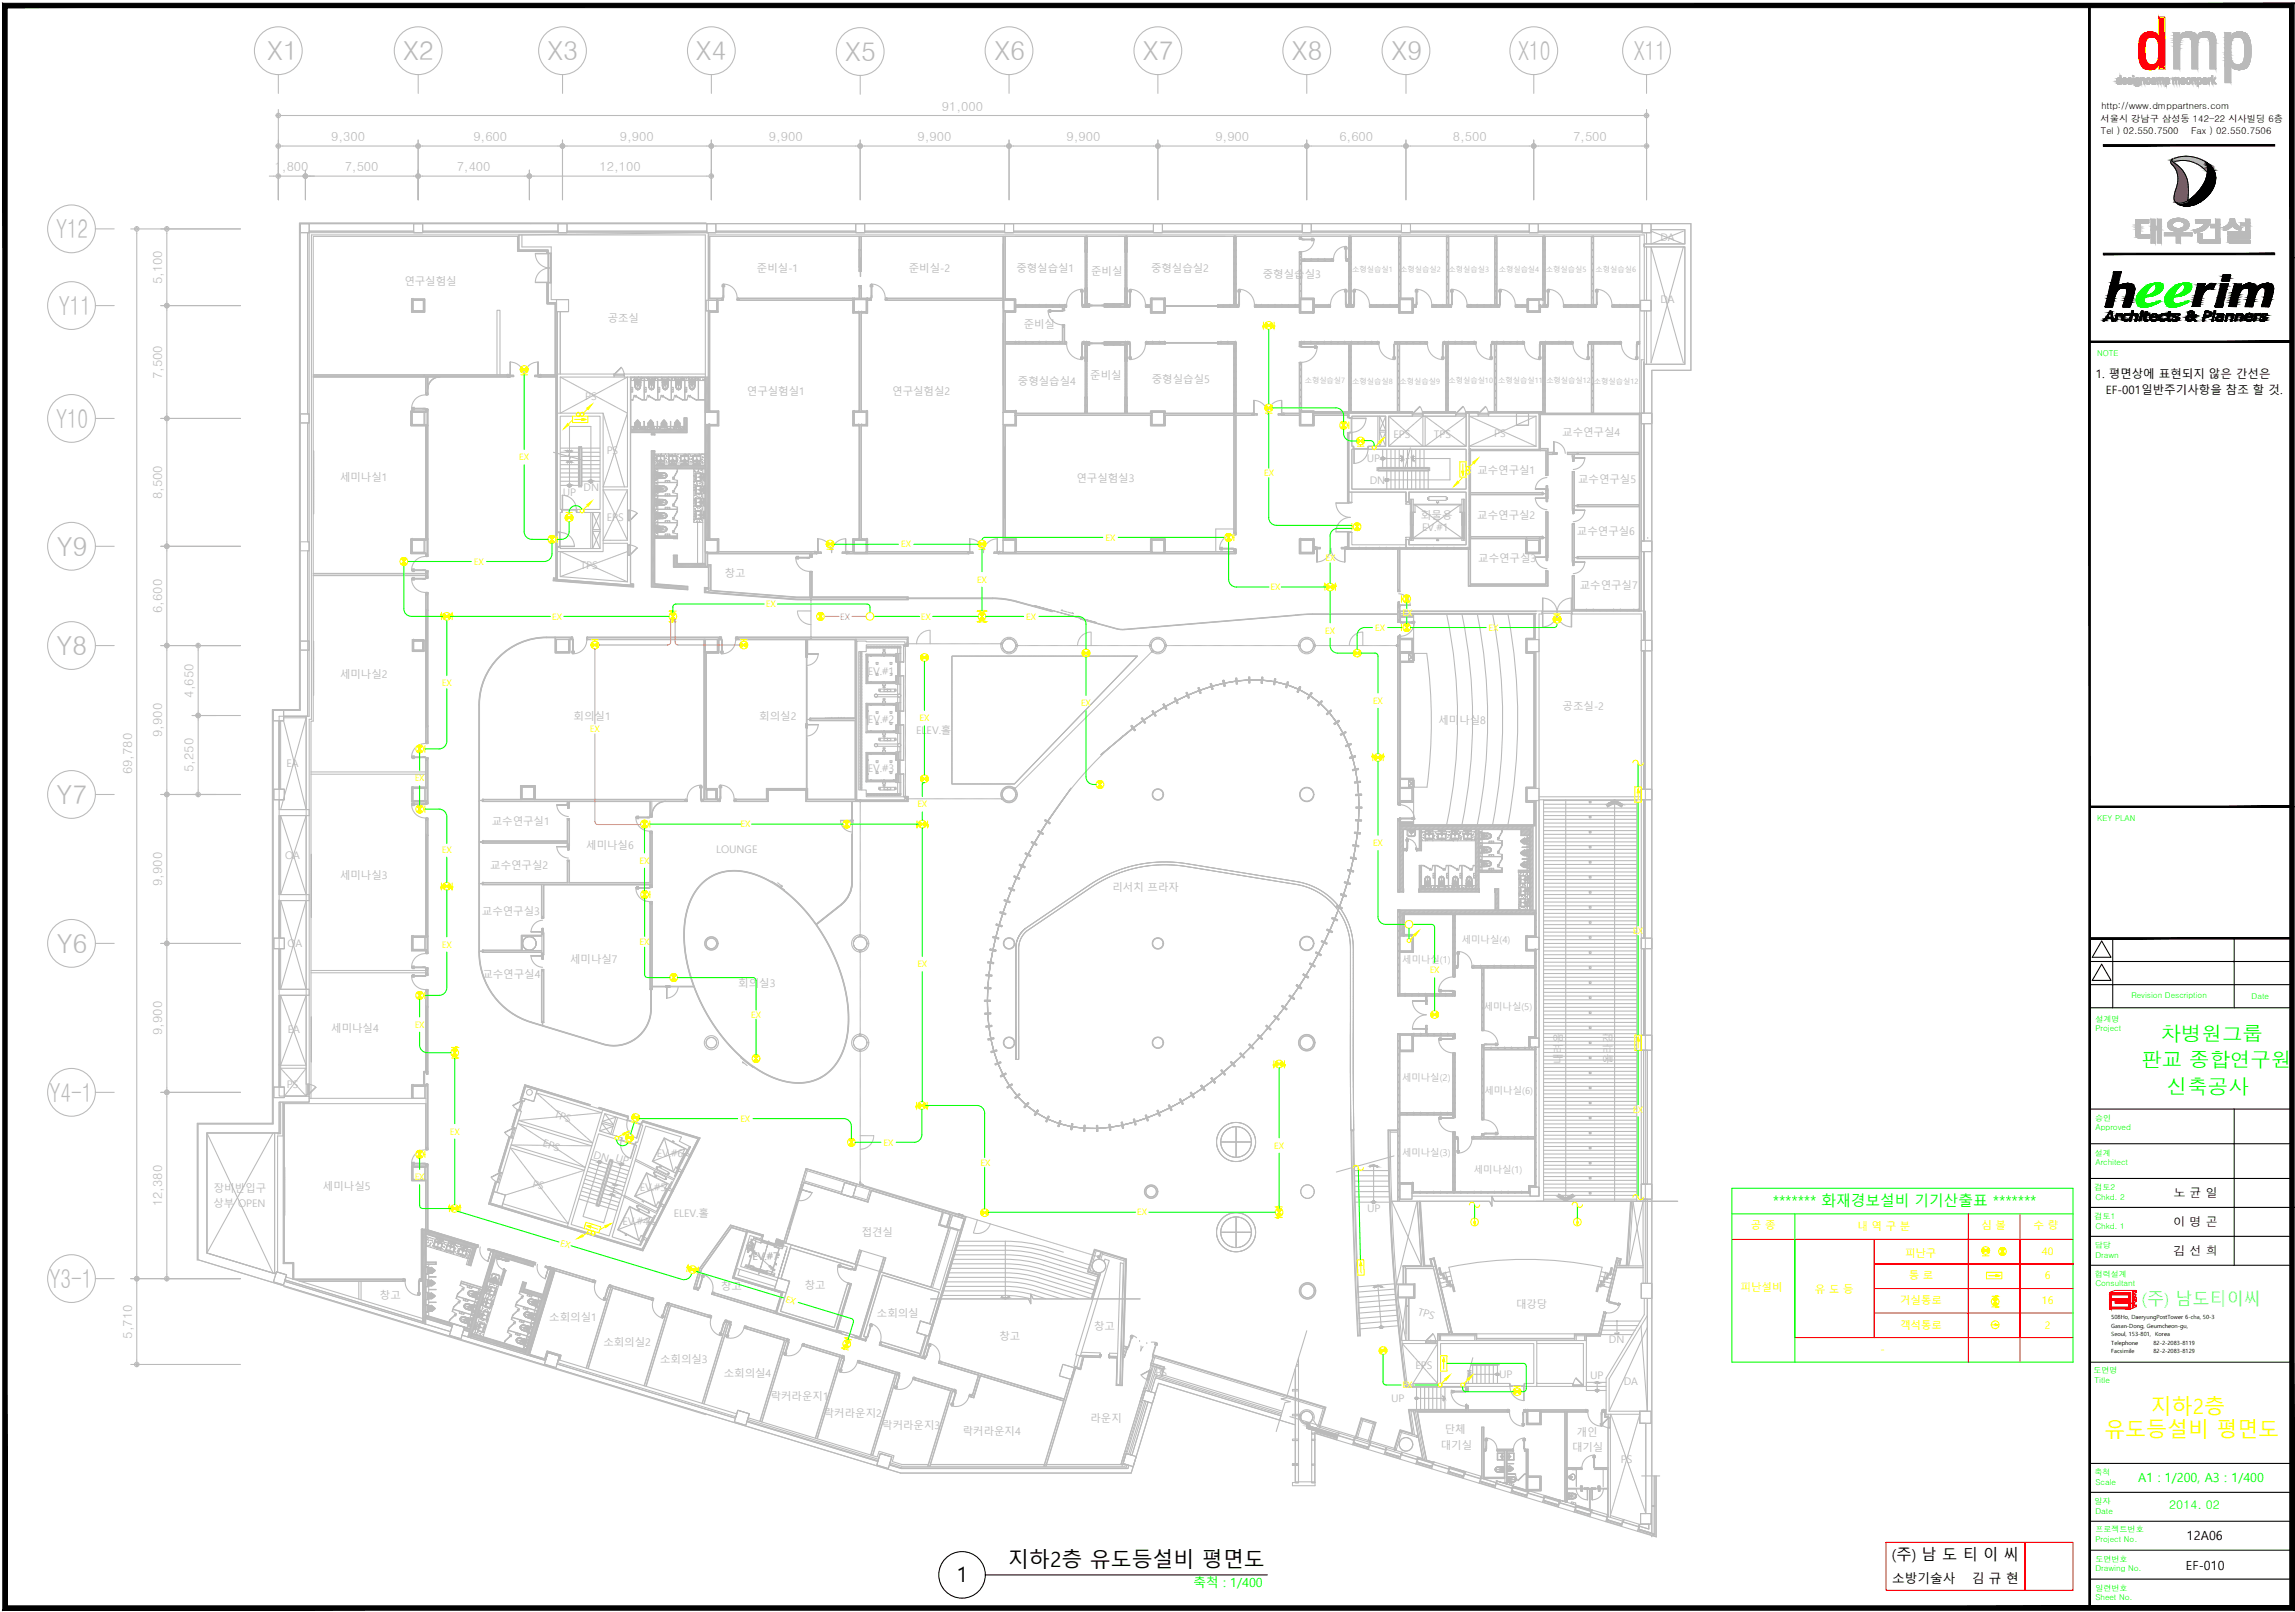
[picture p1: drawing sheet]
<svg xmlns="http://www.w3.org/2000/svg" width="552mm" height="387mm" viewBox="0 0 552 387" stroke-linecap="round" stroke-linejoin="round" font-family="sans-serif">
<defs><g id="words">
<g font-size="6.3" fill="#bababa">
<text x="64.3" y="14.5">X1</text>
<text x="96.9" y="14.5">X2</text>
<text x="131.6" y="14.5">X3</text>
<text x="167.3" y="14.5">X4</text>
<text x="203.2" y="14.7">X5</text>
<text x="239.1" y="14.5">X6</text>
<text x="274.8" y="14.5">X7</text>
<text x="310.5" y="14.5">X8</text>
<text x="334.5" y="14.5">X9</text>
<text x="365" y="14.5">X10</text>
<text x="392.8" y="14.5">X11</text>
<text x="13.5" y="57.3">Y12</text>
<text x="14.1" y="75.7">Y11</text>
<text x="13.5" y="102.8">Y10</text>
<text x="13.7" y="133.6">Y9</text>
<text x="13.6" y="157.4">Y8</text>
<text x="13.6" y="193.2">Y7</text>
<text x="13.7" y="229">Y6</text>
<text x="11.9" y="264.8">Y4-1</text>
<text x="11.9" y="309.5">Y3-1</text>
</g>
<g font-size="5" fill="#ff0">
<text x="517.1" y="339.8">지하2층</text>
<text x="505.9" y="345.2">유도등설비 평면도</text>
</g>
<g font-size="5">
<text x="242.4" y="376.5">지하2층 유도등설비 평면도</text>
<text x="230" y="380.2">1</text>
</g>
<g font-size="4.9" fill="#0f0">
<text x="519.5" y="250.3">차병원그룹</text>
<text x="514.8" y="256.3">판교 종합연구원</text>
<text x="521" y="262.9">신축공사</text>
</g>
<text font-size="4.1" fill="#0ff" x="514.9" y="313.7">(주) 남도티이씨</text>
<text font-size="3.7" x="454.8" y="374.8">(주) 남 도 티 이 씨</text>
<text font-size="3.5" fill="#0f0" x="426.2" y="289.8">******* 화재경보설비 기기산출표 *******</text>
<g font-size="3" fill="#bababa">
<text x="226.4" y="26.6">91,000</text>
<text x="79.6" y="33.9">9,300</text>
<text x="113.8" y="33.9">9,600</text>
<text x="149" y="33.9">9,900</text>
<text x="184.8" y="33.9">9,900</text>
<text x="220.6" y="33.9">9,900</text>
<text x="256.4" y="33.9">9,900</text>
<text x="292.2" y="33.9">9,900</text>
<text x="322" y="33.9">6,600</text>
<text x="349.3" y="33.9">8,500</text>
<text x="378.2" y="33.9">7,500</text>
<text x="66" y="41.2">1,800</text>
<text x="82.9" y="41.2">7,500</text>
<text x="109.8" y="41.2">7,400</text>
<text x="144.1" y="41.2">12,100</text>
<text x="39" y="68.3" transform="rotate(-90 39 68.3)">5,100</text>
<text x="39" y="91.1" transform="rotate(-90 39 91.1)">7,500</text>
<text x="39" y="120" transform="rotate(-90 39 120)">8,500</text>
<text x="39" y="147.3" transform="rotate(-90 39 147.3)">6,600</text>
<text x="46.5" y="167.6" transform="rotate(-90 46.5 167.6)">4,650</text>
<text x="39" y="177.1" transform="rotate(-90 39 177.1)">9,900</text>
<text x="46.5" y="185.5" transform="rotate(-90 46.5 185.5)">5,250</text>
<text x="31.7" y="186.1" transform="rotate(-90 31.7 186.1)">69,780</text>
<text x="39" y="212.9" transform="rotate(-90 39 212.9)">9,900</text>
<text x="39" y="248.7" transform="rotate(-90 39 248.7)">9,900</text>
<text x="39" y="289.9" transform="rotate(-90 39 289.9)">12,380</text>
<text x="31.7" y="321.7" transform="rotate(-90 31.7 321.7)">5,710</text>
</g>
<g font-size="3" fill="#0f0">
<text x="514" y="356.2">A1 : 1/200, A3 : 1/400</text>
<text x="286.9" y="381.3">축척 : 1/400</text>
</g>
<g font-size="3">
<text x="525.8" y="370.1">12A06</text>
<text x="525.5" y="377.2">EF-010</text>
<text x="454.9" y="380.3">소방기술사</text>
<text x="474.1" y="380.3">김 규 현</text>
</g>
<g font-size="2.9">
<text x="522.5" y="287.6">노 균 일</text>
<text x="522.5" y="294.6">이 명 곤</text>
<text x="522.5" y="301.5">김 선 희</text>
</g>
<text font-size="2.9" fill="#0f0" x="521.5" y="362.7">2014. 02</text>
<g font-size="2.8">
<text x="503.9" y="90.9">1. 평면상에 표현되지 않은 간선은</text>
<text x="506.3" y="94.6">EF-001일반주기사항을 참조 할 것.</text>
</g>
<g font-size="2.5" fill="#bababa">
<text x="399.2" y="57.9">DA</text>
<text x="182" y="65.5">준비실-1</text>
<text x="218.5" y="65.5">준비실-2</text>
<text x="244.3" y="65.4">중형실습실1</text>
<text x="262.3" y="66">준비실</text>
<text x="276.7" y="65.4">중형실습실2</text>
<text x="97.2" y="68.6">연구실험실</text>
<text x="303.6" y="66.8">중형실습실3</text>
<text x="146.1" y="77.5">공조실</text>
<text x="399.2" y="72.9">DA</text>
<text x="246.1" y="78.8">준비실</text>
<text x="179.6" y="95">연구실험실1</text>
<text x="214.5" y="95">연구실험실2</text>
<text x="244.7" y="92.4">중형실습실4</text>
<text x="262.1" y="91">준비실</text>
<text x="276.9" y="92">중형실습실5</text>
<text x="140.7" y="96.1">PS</text>
<text x="335" y="105.2">EPS</text>
<text x="344.7" y="105.2">TPS</text>
<text x="359.2" y="105">PS</text>
<text x="375.6" y="104.7">교수연구실4</text>
<text x="145.9" y="109">PS</text>
<text x="328.6" y="111.1">UP</text>
<text x="355.2" y="113.8">교수연구실1</text>
<text x="81.8" y="115.5">세미나실1</text>
<text x="135.3" y="119.2">UP</text>
<text x="140.3" y="118.1">DN</text>
<text x="258.8" y="115.9">연구실험실3</text>
<text x="329.3" y="116.2">DN</text>
<text x="379.4" y="116">교수연구실5</text>
<text x="145.9" y="125.2">EPS</text>
<text x="341.6" y="124.8">화물용</text>
<text x="355.2" y="124.8">교수연구실2</text>
<text x="341.9" y="127.6">EV.#1</text>
<text x="379.1" y="128.6">교수연구실6</text>
<text x="139.6" y="136.8">TPS</text>
<text x="355.4" y="135.1">교수연구실3</text>
<text x="174.3" y="138.8">창고</text>
<text x="379.8" y="141.5">교수연구실7</text>
<text x="81.8" y="163">세미나실2</text>
<text x="208.6" y="162.1">EV.#1</text>
<text x="137.9" y="173">회의실1</text>
<text x="182.5" y="173">회의실2</text>
<text x="208.7" y="173.8">EV.#2</text>
<text x="345.8" y="174">세미나실8</text>
<text x="375.7" y="170.6">공조실-2</text>
<text x="220.3" y="176.4">ELEV.홀</text>
<text x="68.9" y="184.3">EA</text>
<text x="208.6" y="185.6">EV.#3</text>
<text x="118.2" y="198.3">교수연구실1</text>
<text x="140.9" y="203.9">세미나실6</text>
<text x="68.6" y="206.4">OA</text>
<text x="117.9" y="208.7">교수연구실2</text>
<text x="172.2" y="205.1">LOUNGE</text>
<text x="81.8" y="211.2">세미나실3</text>
<text x="267.5" y="214.2">리서치 프라자</text>
<text x="115.9" y="220">교수연구실3</text>
<text x="69.1" y="227.6">OA</text>
<text x="137.1" y="231.4">세미나실7</text>
<text x="116" y="235">교수연구실4</text>
<text x="177.5" y="237.1">회의실3</text>
<text x="69.2" y="248.3">EA</text>
<text x="79.6" y="248.1">세미나실4</text>
<text x="375.6" y="255.7" transform="rotate(-90 375.6 255.7)">내려옴</text>
<text x="387.5" y="255.8" transform="rotate(-90 387.5 255.8)">올라감</text>
<text x="69" y="261.4">PS</text>
<text x="133.1" y="268.5" transform="rotate(17 133.1 268.5)">TPS</text>
<text x="130.4" y="275.5" transform="rotate(17 130.4 275.5)">EPS</text>
<text x="142.5" y="278.3" transform="rotate(17 142.5 278.3)">DN</text>
<text x="147.8" y="278.9" transform="rotate(17 147.8 278.9)">UP</text>
<text x="157.9" y="278">EV.#6</text>
<text x="51.4" y="286.5">장비반입구</text>
<text x="77.6" y="286">세미나실5</text>
<text x="127.8" y="285.1" transform="rotate(17 127.8 285.1)">PS</text>
<text x="153.8" y="286.2">EV.#5</text>
<text x="51.3" y="289.9">상부 OPEN</text>
<text x="162" y="292.4">ELEV.홀</text>
<text x="328.7" y="291.2">UP</text>
<text x="149.7" y="294.3">EV.#4</text>
<text x="207.2" y="296.9">접견실</text>
<text x="180.9" y="302.9">EV.#7</text>
<text x="173.4" y="310.1">창고</text>
<text x="193.5" y="309.7">창고</text>
<text x="91.3" y="312.2">창고</text>
<text x="132.1" y="317.5">소회의실1</text>
<text x="210.8" y="316.4">소회의실</text>
<text x="340.7" y="315.9" transform="rotate(17 340.7 315.9)">TPS</text>
<text x="364.5" y="314.2">대강당</text>
<text x="145.1" y="323.3">소회의실2</text>
<text x="240.3" y="322">창고</text>
<text x="263" y="319.6">창고</text>
<text x="386.8" y="322.8">DN</text>
<text x="158.7" y="327.6">소회의실3</text>
<text x="340.3" y="329">EPS</text>
<text x="174" y="330.8">소회의실4</text>
<text x="277.8" y="330.8">PS</text>
<text x="360.4" y="331.1">UP</text>
<text x="382.3" y="331.5">UP</text>
<text x="390.4" y="332.8">DA</text>
<text x="185.3" y="336.3">락커라운지1</text>
<text x="198.1" y="340.4">락커라운지2</text>
<text x="262.2" y="341.7">라운지</text>
<text x="334.5" y="337">UP</text>
<text x="212.1" y="343.3">락커라운지3</text>
<text x="231.5" y="344.7">락커라운지4</text>
<text x="347.3" y="344.4">단체</text>
<text x="379" y="345.1">개인</text>
<text x="346.4" y="348.1">대기실</text>
<text x="377.9" y="348.7">대기실</text>
<text x="389.7" y="351.6">PS</text>
</g>
<g font-size="2.5" fill="#ff0">
<text x="421" y="295.4">공 종</text>
<text x="446.5" y="295.5">내 역 구 분</text>
<text x="476.4" y="295.4">심 볼</text>
<text x="488.9" y="295.4">수 량</text>
<text x="458" y="302">피난구</text>
<text x="490.9" y="301.6">40</text>
<text x="418.5" y="310.2">피난설비</text>
<text x="436.3" y="310.6">유 도 등</text>
<text x="458.9" y="307.4">통 로</text>
<text x="491.6" y="307.4">6</text>
<text x="456.8" y="313.4">거실통로</text>
<text x="490.9" y="313.4">16</text>
<text x="456.8" y="319.3">객석통로</text>
<text x="491.6" y="319.3">2</text>
<text x="452.1" y="325.2">-</text>
</g>
<g font-size="2.3" fill="#bababa">
<text x="351.4" y="226.6">세미나실(4)</text>
<text x="337.1" y="231.4">세미나실(1)</text>
<text x="356.7" y="242.8">세미나실(5)</text>
<text x="337.1" y="259.8">세미나실(2)</text>
<text x="356.9" y="262.8">세미나실(6)</text>
<text x="337.1" y="277.8">세미나실(3)</text>
<text x="354.3" y="282">세미나실(1)</text>
</g>
<g font-size="2.2">
<text x="505" y="29.3">서울시 강남구 삼성동 142-22 시사빌딩 6층</text>
<text x="505.2" y="26.2">http://www.dmppartners.com</text>
<text x="505.1" y="32.2">Tel ) 02.550.7500</text>
<text x="526.8" y="32.2">Fax ) 02.550.7506</text>
</g>
<g font-size="2.1" fill="#ff0">
<text x="124.8" y="110.6">EX</text>
<text x="303.9" y="114.4">EX</text>
<text x="216.6" y="131.6">EX</text>
<text x="265.8" y="129.9">EX</text>
<text x="113.9" y="135.7">EX</text>
<text x="318.7" y="134.9">EX</text>
<text x="234.9" y="140">EX</text>
<text x="305.5" y="141.8">EX</text>
<text x="132.8" y="149.1">EX</text>
<text x="184.1" y="145.9">EX</text>
<text x="221.4" y="148.9">EX</text>
<text x="246.7" y="148.9">EX</text>
<text x="337.2" y="148">EX</text>
<text x="318.6" y="152.3">EX</text>
<text x="330.6" y="151.6">EX</text>
<text x="357.8" y="151.6">EX</text>
<text x="106.2" y="164.9">EX</text>
<text x="221.1" y="173.3">EX</text>
<text x="259.9" y="169.7">EX</text>
<text x="330.1" y="169.1">EX</text>
<text x="141.8" y="175.9">EX</text>
<text x="99.7" y="187.7">EX</text>
<text x="220.5" y="194">EX</text>
<text x="178.1" y="198.8">EX</text>
<text x="330.1" y="203.3">EX</text>
<text x="106.2" y="204.9">EX</text>
<text x="153.8" y="207.6">EX</text>
<text x="106.2" y="227.7">EX</text>
<text x="153.8" y="227">EX</text>
<text x="392.6" y="224.4">EX</text>
<text x="220.5" y="232.4">EX</text>
<text x="343.7" y="233.9">EX</text>
<text x="180.6" y="244.6">EX</text>
<text x="99.7" y="247">EX</text>
<text x="178" y="269.6">EX</text>
<text x="392.6" y="267.4">EX</text>
<text x="108.1" y="272.6">EX</text>
<text x="212.4" y="275.3">EX</text>
<text x="235.7" y="280.1">EX</text>
<text x="306.3" y="276">EX</text>
<text x="99.7" y="283.6">EX</text>
<text x="273.4" y="292.1">EX</text>
<text x="134.6" y="299.3" transform="rotate(14 134.6 299.3)">EX</text>
<text x="188.8" y="312.9" transform="rotate(17 188.8 312.9)">EX</text>
<text x="337.2" y="333.5">EX</text>
</g>
<text font-size="2.1" fill="#f0f" x="202" y="148.9">EX</text>
<g font-size="1.9" fill="#0f0">
<text x="504.2" y="85.5">NOTE</text>
<text x="504.2" y="197.2">KEY PLAN</text>
<text x="512.4" y="239.9">Revision Description</text>
<text x="541.3" y="240">Date</text>
<text x="503.8" y="245.5">설계명</text>
<text x="503.8" y="247.7">Project</text>
<text x="503.7" y="269.4">승인</text>
<text x="503.8" y="271.6">Approved</text>
<text x="503.6" y="277.9">설계</text>
<text x="503.8" y="279.9">Architect</text>
<text x="503.5" y="285.9">검토2</text>
<text x="503.6" y="293">검토1</text>
<text x="503.8" y="288.3">Chkd. 2</text>
<text x="503.6" y="300">담당</text>
<text x="503.8" y="295.2">Chkd. 1</text>
<text x="503.8" y="302.2">Drawn</text>
<text x="503.6" y="306.9">협력설계</text>
<text x="503.8" y="309.1">Consultant</text>
<text x="503.3" y="329.9">도면명</text>
<text x="503.6" y="332.4">Title</text>
<text x="503.6" y="354.5">축척</text>
<text x="503.8" y="356.7">Scale</text>
<text x="503.6" y="361.4">일자</text>
<text x="503.8" y="363.7">Date</text>
<text x="503.8" y="370.6">Project No.</text>
<text x="503.8" y="368">프로젝트번호</text>
<text x="503.8" y="377.6">Drawing No.</text>
<text x="503.8" y="375.4">도면번호</text>
<text x="503.8" y="382.3">일련번호</text>
<text x="503.8" y="384.5">Sheet No.</text>
</g>
<g font-size="1.8" fill="#bababa">
<text x="325.1" y="65.3">소형실습실1</text>
<text x="336.6" y="65.3">소형실습실2</text>
<text x="348.2" y="65.3">소형실습실3</text>
<text x="360.3" y="65.3">소형실습실4</text>
<text x="371.7" y="65.3">소형실습실5</text>
<text x="383.6" y="65.3">소형실습실6</text>
<text x="313.7" y="92.1">소형실습실7</text>
<text x="325.1" y="92.2">소형실습실8</text>
<text x="336.5" y="92.2">소형실습실9</text>
<text x="348.2" y="92">소형실습실10</text>
<text x="360.2" y="92">소형실습실11</text>
<text x="371.8" y="92.1">소형실습실12</text>
<text x="383.2" y="92.2">소형실습실12</text>
</g>
<g font-size="1.4">
<text x="507.6" y="316.9">508Ho, DaeryungPostTower 6-cha, 50-3</text>
<text x="507.6" y="319">Gasan-Dong, Geumcheon-gu,</text>
<text x="507.6" y="321.1">Seoul, 153-801,</text>
<text x="507.6" y="323.1">Telephone</text>
<text x="517.7" y="323.1">82-2-2083-8119</text>
<text x="518.1" y="321.1">Korea</text>
<text x="507.6" y="325.2">Facsimile</text>
<text x="517.7" y="325.2">82-2-2083-8129</text>
</g>
</g></defs>
<!-- layer: PLAN -->
<g fill="#bababa" stroke="#bababa" stroke-width=".24">
<path d="M186.7 298l1.7 .5h-1.9z"/>
<path d="M186.5 298.5h1.9l-.1 .3z"/>
<path d="M146.7 287l.6-.1 .1 .1z"/>
<path d="M146.7 287h.5z"/>
<path d="M147.2 287l.4 .3z"/>
<path d="M149.3 279.5h.2z"/>
<path d="M149.3 280.1h.2z"/>
<path d="M144 279h.3z"/>
<path d="M144.1 279.5h.1z"/>
<path d="M147.4 284.5h.3z"/>
<path d="M147.9 284.8h.5z"/>
<path d="M147.7 284.8h.7z"/>
<path d="M336.9 109.7h.2z"/>
<path d="M337.2 110.2h.2l-.3 .5z"/>
<path d="M339.7 109.6l.2 .1z"/>
<path d="M339.4 110.2h.2l.3 .5z"/>
<path d="M136.8 116.3h.2z"/>
<path d="M136.5 110.9l.4-.2 .4 .2z"/>
<path d="M136.3 111h.4l-.3 .2z"/>
<path d="M136.9 110.9l.6 .1z"/>
<path d="M136.4 108.2l.3 .2h-.4z"/>
<path d="M137.1 108.4l.3-.2 .1 .2z"/>
<path d="M136.5 108.5h.8l-.4 .2z"/>
<path d="M142 115.3h.1z"/>
<path d="M386.9 192.9l1.3-.7 1.3 .7z"/>
<path d="M386.2 193.3h1.3l-1 .6z"/>
<path d="M388.2 192.9h1.3l.7 .4z"/>
<path d="M374.8 287l.9 .5h-1.3z"/>
<path d="M377.1 287.5l1-.5 .3 .5z"/>
<path d="M375.1 287.9h2.6l-1.3 .8z"/>
<path d="M329.7 280.1l.5-.2 .5 .2z"/>
<path d="M329.3 280.3h.5l-.5 .1z"/>
<path d="M330.7 280.3l.4 .1z"/>
<path d="M330.7 280.3h.5l-.1 .1z"/>
<path d="M330.8 309l.5-.2 .6 .2z"/>
<path d="M331.6 309.1l.6 .2z"/>
<path d="M331.6 309.1h.7l-.1 .2z"/>
<path d="M330.3 309.3h.5z"/>
<path d="M330.2 288.6h.1z"/>
<path d="M330.2 289.1h.1z"/>
<path d="M332 318.7h.1z"/>
<path d="M332 319.2h.1z"/>
<path d="M359.9 330.5h.2z"/>
<path d="M353.3 329.7l.2 .1z"/>
<path d="M353.1 330.2h.1l.3 .5z"/>
<path d="M346.9 335.6h.2z"/>
<path d="M347.2 336h.2l-.3 .4z"/>
<path d="M340.4 336.3h.2z"/>
<path d="M240.8 311.6l.4 .2h-.5z"/>
<path d="M241.2 311.9h1l-.5 .3z"/>
<path d="M383.7 332.2l.3-.2 .3 .2z"/>
<path d="M383.5 332.3h.3l-.2 .1z"/>
<path d="M384 332.2l.5 .1z"/>
<path d="M383.8 333.9h.3z"/>
<path d="M383.8 334.4h.3z"/>
<path d="M314.2 342l.7-.2v.2z"/>
<path d="M314.2 343.2h2.4l5 1.5z"/>
<path d="M186.5 298.5l-.1 .3h1.9zM186.4 298.8h1.9l-.1 .5z"/>
<path d="M146.7 287h.7zM146.7 287h.7z"/>
<path d="M147.2 287l.4 .3zM147.4 287.3h.2z"/>
<path d="M149.3 279.5h.2zM149.3 279.5h.2zM149.3 279.5h.2z"/>
<path d="M149.3 279.5h.2zM149.3 279.5h.2zM149.3 279.5h.2z"/>
<path d="M149.3 279.5h.3zM149.2 279.5h.4zM149.2 279.5h.4zM149.2 279.5h.4z"/>
<path d="M149.2 279.5l.4 .1zM149.2 279.5l.4 .1z"/>
<path d="M149.2 279.6h.4zM149.2 279.6h.4z"/>
<path d="M149.2 279.6h.5zM149.2 279.6h.5z"/>
<path d="M149.2 279.6h.5zM149.2 279.6h.5z"/>
<path d="M149.1 279.6l.6 .1zM149.1 279.6l.6 .1z"/>
<path d="M149.1 279.7h.6zM149.1 279.7h.6z"/>
<path d="M149.1 279.7h.6zM149.1 279.7h.6z"/>
<path d="M149.1 279.7h.6zM149.1 279.7h.6z"/>
<path d="M149.1 279.7l.6 .1zM149.1 279.7l.6 .1z"/>
<path d="M149.1 279.8h.6zM149.1 279.8h.6z"/>
<path d="M149.1 279.8h.6zM149.1 279.8h.6z"/>
<path d="M149.1 279.8h.6zM149.1 279.8l.6 .1z"/>
<path d="M149.1 279.9h.6zM149.1 279.9h.6z"/>
<path d="M149.1 279.9h.6zM149.1 279.9h.6z"/>
<path d="M149.1 279.9h.6zM149.1 279.9h.5z"/>
<path d="M149.2 279.9h.4zM149.2 279.9l.4 .1z"/>
<path d="M149.2 280h.4zM149.2 280h.4z"/>
<path d="M149.2 280h.4zM149.2 280h.4z"/>
<path d="M149.2 280h.4zM149.2 280h.4z"/>
<path d="M149.2 280h.4zM149.2 280h.3z"/>
<path d="M149.3 280h.2zM149.3 280h.2z"/>
<path d="M149.3 280h.2zM149.3 280l.2 .1z"/>
<path d="M149.3 280.1h.2zM149.3 280.1h.2z"/>
<path d="M144 278.9h.2zM144 278.9h.2zM144 278.9h.2z"/>
<path d="M144 278.9l.3 .1zM144 279h.3zM144 279h.3z"/>
<path d="M144 279h.3zM144 279h.3z"/>
<path d="M144 279h.3zM144 279h.3z"/>
<path d="M144 279h.4zM143.9 279h.5z"/>
<path d="M143.9 279h.5zM143.9 279h.5z"/>
<path d="M143.9 279l.5 .1zM143.9 279l.5 .1z"/>
<path d="M143.9 279.1h.5zM143.9 279.1h.5z"/>
<path d="M143.9 279.1h.5zM143.9 279.1h.5z"/>
<path d="M143.9 279.1h.5zM143.9 279.1h.5z"/>
<path d="M143.9 279.1l.5 .1zM143.9 279.1l.5 .1z"/>
<path d="M143.9 279.2h.5zM143.9 279.2h.5z"/>
<path d="M143.8 279.2h.6zM143.8 279.2h.6z"/>
<path d="M143.8 279.2h.6zM143.8 279.2h.6z"/>
<path d="M143.8 279.2l.6 .1zM143.8 279.2l.6 .1z"/>
<path d="M143.9 279.3h.5zM143.9 279.3h.5z"/>
<path d="M143.9 279.3h.5zM143.9 279.3h.5z"/>
<path d="M143.9 279.3h.5zM143.9 279.3h.5z"/>
<path d="M143.9 279.3h.5zM143.9 279.3l.5 .1z"/>
<path d="M143.9 279.4h.5zM143.9 279.4h.5z"/>
<path d="M143.9 279.4h.5zM143.9 279.4h.4z"/>
<path d="M143.9 279.4h.4zM143.9 279.4h.4z"/>
<path d="M144 279.4h.3zM144 279.4h.3z"/>
<path d="M144 279.4h.3zM144 279.4l.3 .1z"/>
<path d="M144 279.5h.3zM144 279.5h.3z"/>
<path d="M144 279.5h.3zM144 279.5h.2z"/>
<path d="M144 279.5h.2zM144 279.5h.2z"/>
<path d="M147.4 284.5l.5 .3zM147.4 284.5l.5 .3z"/>
<path d="M147.7 284.8h.7zM147.7 284.8h.7l-.6 .2z"/>
<path d="M332.4 109.8h.1zM332.3 109.8h.2z"/>
<path d="M332.3 109.8l.3 .1zM332.3 109.9h.3z"/>
<path d="M332.3 109.9h.3zM332.2 109.9h.4z"/>
<path d="M332.2 109.9h.5zM332.2 109.9h.5z"/>
<path d="M332.2 109.9l.5 .1zM332.2 109.9l.5 .1z"/>
<path d="M332.1 110l.6 .1zM332.1 110l.6 .1z"/>
<path d="M332.1 110.1h.7zM332.1 110.1h.7z"/>
<path d="M332.1 110.1l.7 .1zM332.1 110.1l.7 .1z"/>
<path d="M332.1 110.2h.7zM332.1 110.2h.7z"/>
<path d="M332.1 110.2h.7zM332.1 110.2l.6 .1z"/>
<path d="M332.1 110.3h.6zM332.1 110.3l.6 .1z"/>
<path d="M332.1 110.4h.6zM332.1 110.4h.6z"/>
<path d="M332.2 110.4h.5zM332.2 110.4l.4 .1z"/>
<path d="M332.2 110.5h.4zM332.2 110.5h.4z"/>
<path d="M332.3 110.5h.3zM332.3 110.5h.2z"/>
<path d="M332.3 110.5h.2zM332.3 110.5h.1z"/>
<path d="M336.9 109.7l.5 .5-.3-.5zM336.9 109.7l.5 .5h-.2z"/>
<path d="M337.2 110.2l-.3 .5h.2zM336.9 110.7h.2z"/>
<path d="M339.7 109.7l-.1 .5 .3-.5zM339.7 109.7l-.1 .5h-.2z"/>
<path d="M339.4 110.2l.3 .5h.2zM339.7 110.7h.2z"/>
<path d="M333.4 115h.1zM333.3 115h.2z"/>
<path d="M333.3 115h.3zM333.3 115h.3z"/>
<path d="M333.3 115h.3zM333.2 115h.4z"/>
<path d="M333.2 115l.5 .1zM333.1 115.1h.6z"/>
<path d="M333.1 115.1h.6zM333.1 115.1h.6z"/>
<path d="M333.1 115.1l.6 .1zM333.1 115.1l.6 .1z"/>
<path d="M333.1 115.2h.7zM333.1 115.2h.7z"/>
<path d="M333.1 115.2l.7 .1zM333.1 115.2l.7 .1z"/>
<path d="M333.1 115.3l.7 .1zM333.1 115.3l.7 .1z"/>
<path d="M333.1 115.4h.7zM333.1 115.4h.6z"/>
<path d="M333.1 115.4h.6zM333.1 115.4l.6 .1z"/>
<path d="M333.1 115.5h.6zM333.1 115.5l.6 .1z"/>
<path d="M333.1 115.6h.6zM333.1 115.6h.5z"/>
<path d="M333.2 115.6h.4zM333.2 115.6h.4z"/>
<path d="M333.3 115.6h.3zM333.3 115.6l.2 .1z"/>
<path d="M333.3 115.7h.2zM333.3 115.7h.1z"/>
<path d="M136.8 116.3h.2zM136.8 116.3h.2z"/>
<path d="M136.8 116.3l.3 .1zM136.7 116.4h.4z"/>
<path d="M136.7 116.4h.4zM136.7 116.4h.4z"/>
<path d="M136.7 116.4l.5 .1zM136.7 116.4l.5 .1z"/>
<path d="M136.6 116.5h.6zM136.6 116.5h.6z"/>
<path d="M136.6 116.5l.7 .1zM136.6 116.5l.7 .1z"/>
<path d="M136.6 116.6h.7zM136.6 116.6h.7z"/>
<path d="M136.6 116.6l.7 .1zM136.6 116.6l.7 .1z"/>
<path d="M136.6 116.7h.7zM136.6 116.7l.7 .1z"/>
<path d="M136.6 116.8h.7zM136.6 116.8h.6z"/>
<path d="M136.6 116.8h.6zM136.6 116.8l.6 .1z"/>
<path d="M136.6 116.9h.6zM136.6 116.9h.5z"/>
<path d="M136.7 116.9h.4zM136.7 116.9l.4 .1z"/>
<path d="M136.7 117h.4zM136.7 117h.3z"/>
<path d="M136.8 117h.2zM136.8 117h.2zM136.8 117h.2z"/>
<path d="M136.9 110.9l.6 .1zM137.1 111h.4l-.1 .2z"/>
<path d="M136.5 110.9h.4zM136.3 111h.4z"/>
<path d="M137.1 108.4l.2 .1 .2-.1zM136.9 108.5l.2-.1 .2 .1z"/>
<path d="M136.3 108.4l.6 .1zM136.3 108.4l.6 .1z"/>
<path d="M142 115.3l.2 .1zM141.9 115.4h.3z"/>
<path d="M141.9 115.4h.3zM141.9 115.4h.3z"/>
<path d="M141.9 115.4h.4zM141.9 115.4h.4z"/>
<path d="M141.8 115.4l.5 .1zM141.8 115.5h.5z"/>
<path d="M141.8 115.5h.6zM141.8 115.5h.6z"/>
<path d="M141.7 115.5l.7 .1zM141.7 115.5l.7 .1z"/>
<path d="M141.7 115.6h.7zM141.7 115.6h.7z"/>
<path d="M141.7 115.6l.7 .1zM141.7 115.6l.7 .1z"/>
<path d="M141.7 115.7h.7zM141.7 115.7l.7 .1z"/>
<path d="M141.7 115.8h.7zM141.7 115.8h.7z"/>
<path d="M141.7 115.8h.7zM141.7 115.8l.6 .1z"/>
<path d="M141.8 115.9h.5zM141.8 115.9h.5z"/>
<path d="M141.8 115.9h.5zM141.8 115.9l.4 .1z"/>
<path d="M141.9 116h.3zM141.9 116h.3z"/>
<path d="M141.9 116h.3zM141.9 116h.2zM142 116h.1z"/>
<path d="M388.2 192.9l.7 .4h1.3zM388.9 193.3h1.3l-.4 .6z"/>
<path d="M386.9 192.9l.6 .4 .7-.4zM386.2 193.3l.7-.4 .6 .4z"/>
<path d="M377.1 287.5l.6 .4 .7-.4zM376.4 287.9l.7-.4 .6 .4z"/>
<path d="M374.4 287.5l2 .4-.7-.4zM374.4 287.5l2 .4h-1.3z"/>
<path d="M329.7 280.1l.1 .1 .4-.1zM329.3 280.2l.4-.1 .1 .1z"/>
<path d="M330.2 280.1l1 .2zM330.2 280.1l1 .2z"/>
<path d="M329.3 280.2h.5zM329.3 280.2l.5 .1z"/>
<path d="M331.3 309l1 .1zM331.3 309l1 .1z"/>
<path d="M330.8 309v.3l.5-.3zM330.3 309.3l.5-.3v.3z"/>
<path d="M330.3 309.3h.4zM330.3 309.3h.4l-.3 .2z"/>
<path d="M330.2 288.6h.1zM330.1 288.6h.2z"/>
<path d="M330.1 288.6h.2zM330.1 288.6h.2z"/>
<path d="M330.1 288.6h.3zM330.1 288.6h.3z"/>
<path d="M330.1 288.6h.3zM330.1 288.6h.3z"/>
<path d="M330.1 288.6l.3 .1zM330.1 288.6l.3 .1z"/>
<path d="M330.1 288.7h.3zM330 288.7h.4z"/>
<path d="M330 288.7h.4zM330 288.7h.4z"/>
<path d="M330 288.7h.5zM330 288.7h.5z"/>
<path d="M330 288.7h.5zM330 288.7h.5z"/>
<path d="M330 288.7l.5 .1zM330 288.7l.5 .1z"/>
<path d="M330 288.8h.5zM330 288.8h.5z"/>
<path d="M330 288.8h.5zM330 288.8h.5z"/>
<path d="M330 288.8h.5zM330 288.8h.5z"/>
<path d="M330 288.8l.5 .1zM330 288.8l.5 .1z"/>
<path d="M330 288.9h.5zM330 288.9h.5z"/>
<path d="M330 288.9h.5zM330 288.9h.5z"/>
<path d="M330 288.9h.5zM330 288.9h.5z"/>
<path d="M330 288.9h.5zM330 288.9l.5 .1z"/>
<path d="M330 289h.5zM330 289h.5z"/>
<path d="M330 289h.5zM330 289h.5z"/>
<path d="M330 289h.5zM330 289h.4z"/>
<path d="M330 289h.4zM330 289l.4 .1z"/>
<path d="M330 289.1h.4zM330 289.1h.4z"/>
<path d="M330 289.1h.4zM330 289.1h.4z"/>
<path d="M330.1 289.1h.3zM330.1 289.1h.3z"/>
<path d="M330.1 289.1h.3zM330.1 289.1h.2z"/>
<path d="M330.1 289.1h.2zM330.1 289.1h.2z"/>
<path d="M330.1 289.1h.2zM330.1 289.1h.2z"/>
<path d="M332 318.7h.1zM332 318.7h.1z"/>
<path d="M332 318.7h.2zM332 318.7h.2z"/>
<path d="M332 318.7h.2zM331.9 318.7h.3z"/>
<path d="M331.9 318.7h.3zM331.9 318.7h.3z"/>
<path d="M331.9 318.7h.3zM331.9 318.7h.3z"/>
<path d="M331.9 318.7h.4zM331.9 318.7h.4z"/>
<path d="M331.9 318.7h.4zM331.8 318.7h.5z"/>
<path d="M331.8 318.7l.5 .1zM331.8 318.7l.5 .1z"/>
<path d="M331.8 318.8h.5zM331.8 318.8h.5z"/>
<path d="M331.8 318.8h.5zM331.8 318.8h.5z"/>
<path d="M331.8 318.8h.5zM331.8 318.8h.5z"/>
<path d="M331.8 318.8l.5 .1zM331.8 318.8l.5 .1z"/>
<path d="M331.8 318.9h.5zM331.8 318.9h.5z"/>
<path d="M331.8 318.9h.5zM331.8 318.9h.5z"/>
<path d="M331.8 318.9h.5zM331.8 318.9h.5z"/>
<path d="M331.8 318.9h.5zM331.8 318.9l.5 .1z"/>
<path d="M331.8 319h.5zM331.8 319h.5z"/>
<path d="M331.8 319h.5zM331.8 319h.5z"/>
<path d="M331.8 319h.5zM331.8 319h.5z"/>
<path d="M331.8 319h.5zM331.8 319l.5 .1z"/>
<path d="M331.8 319.1h.5zM331.8 319.1h.5z"/>
<path d="M331.8 319.1h.5zM331.8 319.1h.4z"/>
<path d="M331.9 319.1h.3zM331.9 319.1h.3z"/>
<path d="M331.9 319.1h.3zM331.9 319.1h.3z"/>
<path d="M331.9 319.1h.3zM331.9 319.1h.3z"/>
<path d="M331.9 319.1h.3zM331.9 319.1l.3 .1z"/>
<path d="M332 319.2h.2zM332 319.2h.2z"/>
<path d="M332 319.2h.2zM332 319.2h.1z"/>
<path d="M360 330h.1zM359.9 330h.2z"/>
<path d="M359.9 330h.3zM359.9 330h.3z"/>
<path d="M359.9 330h.3zM359.9 330h.3z"/>
<path d="M359.8 330l.5 .1zM359.8 330l.5 .1z"/>
<path d="M359.8 330.1h.5zM359.8 330.1h.5z"/>
<path d="M359.7 330.1l.6 .1zM359.7 330.1l.6 .1z"/>
<path d="M359.7 330.2h.6zM359.7 330.2h.6z"/>
<path d="M359.7 330.2l.6 .1zM359.7 330.2l.6 .1z"/>
<path d="M359.7 330.3h.6zM359.7 330.3h.6z"/>
<path d="M359.7 330.3h.6zM359.7 330.3l.6 .1z"/>
<path d="M359.8 330.4h.5zM359.8 330.4h.4z"/>
<path d="M359.8 330.4h.4zM359.8 330.4l.4 .1z"/>
<path d="M359.9 330.5h.3zM359.9 330.5h.2z"/>
<path d="M353.3 329.8l-.1 .4 .3-.4zM353.3 329.8l-.1 .4h-.1z"/>
<path d="M353.1 330.2l.2 .5h.2zM353.3 330.7h.2z"/>
<path d="M346.9 335.6l.5 .4-.3-.4zM346.9 335.6l.5 .4h-.2z"/>
<path d="M347.2 336l-.3 .4h.2zM346.9 336.4h.2z"/>
<path d="M340.5 335.7h.1zM340.4 335.7h.2z"/>
<path d="M340.4 335.7l.3 .1zM340.4 335.8h.3z"/>
<path d="M340.4 335.8h.3zM340.3 335.8h.4z"/>
<path d="M340.3 335.8h.5zM340.3 335.8h.5z"/>
<path d="M340.3 335.8l.5 .1zM340.3 335.8l.5 .1z"/>
<path d="M340.3 335.9h.5zM340.3 335.9h.5z"/>
<path d="M340.3 335.9l.5 .1zM340.3 335.9l.5 .1z"/>
<path d="M340.3 336l.5 .1zM340.3 336l.5 .1z"/>
<path d="M340.3 336.1h.5zM340.3 336.1h.5z"/>
<path d="M340.3 336.1h.5zM340.3 336.1l.5 .1z"/>
<path d="M340.3 336.2h.5zM340.3 336.2h.4z"/>
<path d="M340.3 336.2h.4zM340.3 336.2h.4z"/>
<path d="M340.4 336.2h.3zM340.4 336.2l.2 .1z"/>
<path d="M242.6 311.6l.1 .2zM242.1 311.8l.5-.2 .1 .2zM242.1 311.8h.6zM242.1 311.8h.6z"/>
<path d="M240.7 311.8h.5zM240.7 311.8h.5z"/>
<path d="M242.1 311.8l.1 .1 .5-.1zM241.7 311.9l.4-.1 .1 .1z"/>
<path d="M240.7 311.8l1 .1zM240.7 311.8l1 .1z"/>
<path d="M384 332.2l.5 .1zM384.2 332.3h.3l-.1 .1z"/>
<path d="M383.7 332.2h.3zM383.5 332.3h.3z"/>
<path d="M383.9 333.8l.2 .1zM383.9 333.9h.2z"/>
<path d="M383.9 333.9h.2zM383.9 333.9h.2z"/>
<path d="M383.9 333.9h.2zM383.8 333.9h.3zM383.8 333.9h.3z"/>
<path d="M383.8 333.9h.4zM383.8 333.9h.4z"/>
<path d="M383.8 333.9h.4zM383.8 333.9h.4z"/>
<path d="M383.8 333.9l.4 .1zM383.8 333.9l.4 .1z"/>
<path d="M383.7 334h.5zM383.7 334h.5z"/>
<path d="M383.7 334h.5zM383.7 334h.5z"/>
<path d="M383.7 334h.5zM383.7 334h.5z"/>
<path d="M383.7 334l.6 .1zM383.7 334l.6 .1z"/>
<path d="M383.7 334.1h.6zM383.7 334.1h.6z"/>
<path d="M383.7 334.1h.6zM383.7 334.1h.6z"/>
<path d="M383.7 334.1h.6zM383.7 334.1h.6z"/>
<path d="M383.7 334.1l.6 .1zM383.7 334.1l.6 .1z"/>
<path d="M383.7 334.2h.6zM383.7 334.2h.6z"/>
<path d="M383.7 334.2h.6zM383.7 334.2h.6z"/>
<path d="M383.7 334.2h.6zM383.7 334.2h.5z"/>
<path d="M383.7 334.2l.5 .1zM383.7 334.2l.5 .1z"/>
<path d="M383.7 334.3h.5zM383.7 334.3h.5z"/>
<path d="M383.7 334.3h.5zM383.7 334.3h.5z"/>
<path d="M383.7 334.3h.5zM383.7 334.3h.5z"/>
<path d="M383.8 334.3h.4zM383.8 334.3h.4z"/>
<path d="M383.8 334.3h.4zM383.8 334.3l.3 .1zM383.8 334.4h.3z"/>
<path d="M383.8 334.4h.3zM383.8 334.4h.3z"/>
<path d="M383.9 334.4h.2zM383.9 334.4h.2z"/>
<path d="M383.9 334.4h.2zM383.9 334.4h.1z"/>
<path d="M314.2 342l.7 .7v-.7zM314.2 342l.7 .7h-.7z"/>
<path d="M314.2 342.7l2.4 .5-1.7-.5zM314.2 342.7l2.4 .5h-2.4z"/>
<path d="M314.2 343.2l4.9 1.5h2.5zM319.1 344.7h2.5l-.2 .7z"/>
</g>
<g fill="none" stroke="#bababa" stroke-width=".25">
<path d="M66.9 17.9v4.5M100.5 17.9v4.5M135.2 17.9v4.5M171 17.9v4.5M206.8 18.1v4.6M242.6 17.9v4.5M278.4 17.9v4.5M314.2 17.9v4.5M338 17.9v4.5M368.7 17.9v4.5M395.8 17.9v4.5M66.9 26.3v21.7"/>
<path d="M67.5 35.1h32.5M67.5 27.8h327.8M100.5 33.7v14.3M101.1 35.1h33.6M135.2 33.7v14.3M135.8 35.1h34.7M171 33.7v14.3M171.6 35.1h34.7M206.8 33.7v14.3M207.3 35.1h34.7M242.6 33.7v14.3M243.1 35.1h34.7"/>
<path d="M278.4 33.7v14.3M278.9 35.1h34.7M314.2 33.7v14.3M314.7 35.1h22.8M338 33.7v14.3M338.5 35.1h29.7M368.7 33.7v14.3M369.3 35.1h26M395.8 26.3v21.7M22.9 55h4.6M31.4 55h26.4M32.9 55.5v251.2"/>
<path d="M40.1 55.5v17.4M64.7 42.3h1.7M66.9 42.3h6.5M72.2 53.7h2.1v2.2h-2.1zM72.2 53.7h334.3v35.3h-9.4v279.4l-3.1-1 .2-.7 2.2 .7v-1.2h-2v-2.5h1.3v-21.7h-1.5v-2.9h1.8v-27.1h-1.4v-3.6h1.4v-20.3h-1.4v-3.6h1.4v-32.1h-1.4v-3.7h.7v-20.7h-.7v-2.6h.7v-33.2h-.7v-2.6h.7v-33.2h-.7v-2.5h.7v-21.4h-.7v-2.5h.7v-28.2h-.7v-2.5h.7v-11.8h9.8v-28.2h-9.8v-.7h9.8v-3.4h-8.2v.7h-2.1v-.4h-25v.4h-2.1v-.4h-28.6v.4h-2.2v-.4h-21.7v.4h-2.1v-.4h-33.6v.4h-2.2v-.4h-33.6v.4h-2.2v-.4h-33.6v.4h-2.2v-.4h-33.6v.4h-2.2v-.4h-33.6v.4h-2.1v-.4h-32.6v.4h-2.2v-.4h-25.1v.4h-.3v43.6h.3v2.1h-.3v28.6h.3v2.2h-.3v21.6h.3v2.2h-.3v15.9h-5.8v1.1h-1.1v16.4h1.3v2.6h-1.3v2.3h7.2v1.5h-7.2v19h7.2v1.4h-7.2v9h1.3v2.6h-1.3v9.7h7.2v1.5h-7.2v22h1.3v2.2h5.9v1.4h-7.2v7.4h-17.4v28.9l16.6 5 .2-.5 2.4 .7-.5 1.6 39.9 12.1 .6-1.9 2.8 .8-.6 1.9 20 6.1 .6-1.9 2.8 .9-.6 1.9 42.9 13 .6-1.9 2.7 .8-.5 1.9 31.4 9.6 .6-1.9 2.8 .8-.6 1.9 2.9 .9h54.5l.2-.8-1.4-.4 .7-2.4 1.4 .4 3.9-12.8-1.4-.4 .8-2.5 1.3 .5 1.1-3.4 30.2 9.1-.4 1-29.1-8.8-6.5 21.6h-55.5l-168.9-51.3v-32.6h18.1v-99.4h6.5zM72.2 53.7v117h-6.5M72.2 53.7h322.6M73.4 40.9v7.1M74 55.9v43.6M74 42.3h26M74.3 55.5h25.1M99.4 53.7h2.2v2.2h-2.2z"/>
<path d="M101.1 42.3h25.6M101.6 55.5h32.6M124.4 56.8v3.6h7.1v.4h.3M124.7 56.8v3.5M124.8 56.4v3.7h7v12.6h2M124.8 56.8h-49.5v116.5h-.5v90.6M124.8 56.4l45.5-.5v34.7h-18.7v50l-17.6-1.4v-64.3h-.2v-2.2h-2v-12.6h-7zM125.5 56.4v2.9h7v12.7h1.3M127.3 40.9v7.1M127.8 42.3h42.7M134.2 53.7h2.1v2.2h-2.1zM136.3 55.5h33.6"/>
<path d="M169.8 53.7v-.1h-97.8v116.9h-6.5v99.4h-18.1v32.9M169.9 53.7h2.2v2.2h-2.2zM170.3 56.8h223.9M170.4 56.8v14.9M170.6 56.8l-.1 14.9M170.6 56.8v14.8h3.1v.6h-1.1v2.8h-2v23.8h2.2v3.5h-2.1v27.2h2.1v3.1h23.5M172.1 55.5h33.6M205.7 53.7h2.2v2.2h-2.2zM206.5 60h.6v.1h-.6zM206.5 56.8l.1 8.3M206.6 56.8v8.3M207 56.8v8.3"/>
<path d="M207.1 56.8l-.1 8.3h-.5M207.9 55.5h33.6M241.1 56.8v42.3M241.2 56.8v42.3M241.5 53.7h2.2v2.2h-2.2zM241.6 56.8v15.4M243.7 55.5h33.6M260.9 56.8l-.1 4.1M260.9 56.8v3.7M260.9 58.5h.1M260.9 56.8h.2l-.1 .2zM260.9 56.8v3.7h.4"/>
<path d="M261.1 56.8h.1M261.1 58.4l-.2 .1M261.1 58.4l.2 .1M261.1 56.8l.2 .1M261.3 58.5h.1M261.3 56.9h.1M261.3 56.8v3.7M261.4 56.8v4.1M270.4 56.8v4.1M270.5 56.8v3.7M270.5 58.5h.1M270.5 56.8h.2l-.2 .2z"/>
<path d="M270.5 56.8v3.7h.4v-3.7M270.7 58.4l-.2 .1M270.7 58.4l.2 .1M270.7 56.8l.2 .1M270.9 58.5h.1M270.9 56.9h.1M270.9 56.8l.1 4.1M277.3 53.7h2.2v2.2h-2.2zM279.5 55.5h33.6M296.6 56.8v16.5h-3.9v.5h5M296.7 56.8v16.5h-3.9M296.7 58.5h.1"/>
<path d="M296.7 56.9h.1M296.7 56.8v16.6M296.9 58.4l-.2 .1M296.9 56.8l-.2 .1M296.9 58.4l.2 .1M296.9 56.8l.2 .1M297.1 58.5h.1M297.1 56.9h.1M297.1 56.8v16.6M297.2 56.8l-.1 16.5h.6M312.4 57.4l.5 .1zM312.4 56.8v.5l.5 .1"/>
<path d="M312.4 56.8v.6M312.5 57h.1M312.5 57h.3M312.5 57.2h.1M312.5 57.2l.3 .2zM312.5 56.8v.6M312.5 57.5h.3zM312.6 57.2h.1M312.8 57.1h.1M312.8 57.5h.1zM312.8 57h.1M312.8 57v.1"/>
<path d="M312.8 57v.2h-.1M312.8 57.2h-.1M312.8 56.8v.6M312.9 57.5h2.9M312.9 56.8v.5zM312.9 57.5l.2 .1zM312.9 57.4l-.1 .1h.1M313 57.4l-.1 .1M313.1 53.7h2.1v2.2h-2.1zM313.1 57.5l.2 .1zM313.1 57.5l.2 .1M313.1 57.6h2.7"/>
<path d="M313.3 57.5l.1 .1zM313.3 57.5l.1 .1M313.4 57.5l1.8 .1zM313.4 57.5l.2 .1M315.2 57.5l.2 .1zM315.2 57.6h.2M315.2 55.5h21.7M315.4 57.5l.2 .1zM315.4 57.5l.2 .1M315.6 57.5l.2 .1zM315.6 57.5l.2 .1M315.7 57.6h.1"/>
<path d="M315.7 57.5h.1M315.7 57.6v.2l-.4 .1h.5v-.3M315.8 57.5l.1 .1zM315.8 57.5h.1M315.8 57.6h.1M315.8 57.5v-.3h-.5l.4 .1v.2M315.8 57.5h-.1M315.9 57.5a3 3 0 0 1-3 3M323.4 59.5h.1M323.5 59.3l-.1 .2M323.5 59.4h-.3v.4l.1-.4h.2M323.5 59.2l.1 .2z"/>
<path d="M323.5 59.4v2.7M323.5 59.9l.1 1.8zM323.5 59.4l.1 .2zM323.5 59.6l.1 .1zM323.5 59.7l.1 .2zM323.5 59.7v.2M323.5 59.4l.1 .2M323.5 59.6l.1 .1M323.6 59.3v.2M323.6 59.4h.2v.4v-.4h-.2v2.7M323.6 59.2a3 3 0 0 0-3 3M323.6 59.5h.1"/>
<path d="M324.3 56.8v5.4M324.3 56.8v5.5h-.6v.5M324.4 58.5h.1M324.4 58.4h.1l-.1 .2zM324.4 56.9h.1M324.4 56.8v16.6M324.5 56.8l-.1 .1M324.5 58.4h.1M324.5 56.8h.1M324.6 58.4l.1 .1M324.6 56.8l.1 .1M324.7 58.5h.1"/>
<path d="M324.7 56.9h.1M324.7 56.8v16.6M324.8 56.8v16.5h.6M324.8 56.8v16.5h.5M336.2 56.8v16.5h-6.8v.5h6.8v1.4h3.6v-1.4h.5M336.3 56.8v16.5h-7M336.3 58.5h.1M336.3 56.8h.2l-.1 .2zM336.3 56.8v16.6h-7M336.5 58.4l.2 .1M336.5 56.8l.2 .1M336.5 58.4l-.2 .1"/>
<path d="M336.7 58.5h.1M336.7 56.9h.1M336.7 56.8v14.9M336.8 56.8l-.1 14.9h3.1v1.6h.6M336.9 53.7h2.2v2.2h-2.2zM339.1 55.5h28.6M347.7 56.8l.1 16.5M347.8 56.8v16.6M347.8 58.5h.1M347.8 56.9h.4M347.8 58.5h.4M347.8 56.9h.1"/>
<path d="M348.2 58.5h.1M348.2 56.9h.1M348.2 56.8v16.6M348.3 56.8l-.1 16.5h.6M348.3 56.8v16.5h.5M359.3 56.8v16.5h-6.4M359.4 56.8v16.5h-6.6M359.4 58.5h.1M359.4 56.9h.1M359.4 56.8v16.6M359.6 58.4l-.2 .1M359.6 56.8l-.2 .1"/>
<path d="M359.6 58.4h.1M359.6 56.8h.1M359.6 58.4l.2 .1M359.6 56.8l.2 .1M359.8 58.5h.1M359.8 56.9h.1M359.8 56.8v16.6M359.8 56.8v16.5h.6M359.9 56.8v16.5h.5M367.7 53.7h2.1v2.2h-2.1zM369.8 55.5h25M370.9 56.8v15h-3.8v1.5h-2.7"/>
<path d="M371 56.8v15.1h-3.8v1.4h-2.8M371 58.5h.1M371 56.9h.1M371 56.8v16.6M371.2 58.4l-.2 .1M371.2 56.8l-.2 .1M371.2 58.4h.1M371.2 56.8h.1M371.2 58.4l.2 .1M371.2 56.8l.2 .1M371.4 58.5h.1M371.4 56.9h.1"/>
<path d="M371.4 56.8v16.6M371.4 56.8v16.5h.6M371.5 56.8v16.5h.5M382.6 56.8v16.5h-6.6v.5h7.6M382.6 56.8v16.5h-6.6M382.7 58.5h.1M382.7 56.8l-.1 16.6M382.7 56.8h.1l-.1 .2zM382.8 58.4h.1M382.8 56.8h.1M382.8 58.4l-.1 .1M382.9 58.4l.1 .1"/>
<path d="M382.9 56.8l.1 .1M383 58.5h.1M383 56.9h.1M383 56.8v16.6M383.1 56.8v16.5h.6M383.1 56.8v16.5h.5M394.2 56.6v42.7M394.8 53.7h2.1v2.2h-2.1zM395.3 58.6v.7h9.8v28.2h-9.8M395.3 58.6v13.6M395.3 58.6v-2.2h-225v15.8M395.8 58.6v-2.7h-321.5v116.2h-6.1"/>
<path d="M395.8 59.3v12.9M396.9 53.7h9.6v35.3h-9.4v279.4l-3.1-1 .2-.7 2.2 .7v-1.2M396.9 55.5l7.8 3.1M396.9 55.2h8.2v3.4h-9.8M404.7 59.3l-7.8 27.9v-27.9l7.8 27.9M404.7 55.5l-7.8 3.1v-2.7M22.9 73.4h4.6M38.7 73.4h19.1M40.1 74v26M98.9 71.8h3.2v3.2h-3.2zM99 71.9h3.1v3.1h-3.1zM99 74.7h.1"/>
<path d="M99 74.7l.1 .1M99 74.8h2.9M99 72h.1M99 74.9h.1M99.1 74.6v.2M99.1 74.6l-.1 .1M99.1 71.9l-.1 .1M99.1 74.9h.1M99.1 71.9h.1M99.1 74.8v.2M99.1 74.8h-.1M99.1 74.8h.1"/>
<path d="M99.1 75h.1M99.1 71.9l.1 .1M99.2 74.7h.1M99.2 72h.1M99.2 74.7l-.1 .1M99.2 72l.1 .1M99.2 71.9v2.9M99.2 72.1h2.9M99.3 71.9h.1M99.3 72.2h2.5v2.5h-2.5zM99.3 71.9l-.1 .1M99.3 72.1h.1"/>
<path d="M101.8 74.8h.1M101.8 74.9h.1M101.9 74.8v.1M101.9 74.9h.1M101.9 74.9l-.1 .1M101.9 72.2h.1M101.9 74.9h.2M101.9 72.1v2.9M102 71.9h.1M101.9 72.1v.1M101.9 72.1h.1M102 72.1h.1"/>
<path d="M102 71.9l.1 .1M102 72.1l.1 .1M102 74.8l.1 .1M102 72.2h.1M102 72h.1M102 74.9h.1M102.1 72.2h.1M102.1 74.9h.1M102.1 72l-.1 .1M124.7 60.1h7v.6M128.7 60.9a3.5 3.5 0 0 0 3.5 3.5 3.5 3.5 0 0 0-3.5 3.5M128.7 67.8h3.1l-3.1 .1"/>
<path d="M128.7 60.9h3.1v7M128.7 61h3.1M131.5 60.3v.4h.3M131.7 72.8h2v17.3M131.7 60.3h-7.2v-3.5v3.6h7v.3h.3M131.7 68.1v4.9M131.8 68.1h-.3v4.9h2.2M131.8 68h-.3v5.1h1.9v17M131.8 68.1h-.3v4.9h2v17.1M131.8 67.9h.6l.1 .1zM131.8 60.8l.7 .1h-.5zM132 60.9v7"/>
<path d="M132.4 60.9v7M133.5 73v17.1M133.8 72h2.9v2.9h-2.9zM134 74.9v24.9M134.7 74.9v15M169.8 72.2h2.5v2.5h-2.5zM170.3 74.7v24.4M170.3 72.1h3.4M170.3 71.7h3.4M170.4 74.8h.1M170.4 74.7v24.4M170.4 74.7h.1"/>
<path d="M170.4 74.7v.1M170.5 74.7v.1M170.5 74.8h.1M170.5 74.8l.1 .2M170.5 74.8l1.9 .1M170.5 74.7v24.4M170.5 75h2M170.6 71.7h3.1M170.6 74.8h.1M170.6 74.9h.1M170.6 74.8h-.1M170.6 75h.1"/>
<path d="M172.3 74.9h.1M172.3 74.8h.1M172.3 75h.1M172.3 74.8v.1M172.4 74.9h.1M172.4 74.9l-.1 .1M172.4 74.9v.1M172.4 72.2h.1M172.4 72.1v2.9M172.4 74.8v.1M172.4 72.1h.1M172.4 72.1v.1"/>
<path d="M172.5 75h.1M172.5 72.1v.1M172.5 74.9h.1M172.5 72.2h.1M172.5 74.9v.1M172.5 72.1l.1 2.9h-2M173.6 71.7h.1M173.5 72.1h.1M173.5 71.7h.1M173.6 72.1h.1M173.6 71.7v.4M173.6 71.7l.1 .4z"/>
<path d="M173.7 71.6l.1 .6zM173.8 71.6h.1M173.8 71.6v.1M173.8 68.4v.2M173.8 68.4h-.2v.5l.1-.4h.1M173.8 68.5h.1M173.8 68.4h.1M173.8 71.7h.1M173.8 71.8l.1 .2zM173.8 68.3a3.3 3.3 0 0 1 3.4 3.3M173.8 68.4v3.2h.2l-.2-.1h.2v-3.1M173.8 68.3l.2 .1z"/>
<path d="M173.8 69h.2v2h-.2l.2 .1zM173.8 68.4l.2 .2zM173.8 68.6l.2 .2zM173.8 68.8l.2 .2zM173.8 71.1l.2 .2zM173.8 71.3l.2 .2zM174 71.1l-.2 .2M174 71.3l-.2 .2M174 68.8l-.2 .2h.2M174 68.4l-.2 .2M174 68.6l-.2 .2M174 71l-.2 .1"/>
<path d="M174 68.4h.1M174 68.4v.2M174 68.4h.2v.5v-.4h-.2M174 68.5h.1M177.2 71.8v.2zM177.2 71.6l.1 .6zM177.3 71.7l.1 .4zM177.3 71.7h32M177.4 72.1l27.6 .1v3h1.5M177.4 71.7h.1M177.4 72.1h.1M177.5 71.7l-.1 .4h.2h-.2v-.2"/>
<path d="M177.5 71.7l-.1 .2M177.5 71.7h.1M177.6 71.7h.1M177.6 71.7v.4M177.6 72.1h.1M204.9 72.1h.2v-.2v.2zM205 71.7h.1M205 72.1h.1M205 71.7l.1 .2M205.1 72.1v3.1h1.4M205.1 75v.1M205.1 74.9h.1"/>
<path d="M205.1 74.9l.1 .1M205.1 75.1h.1M205.1 71.8v.1M205.1 71.7v3.4h1.4M205.1 75h1.4M205.1 71.9h.1M205.1 71.8h.1M205.1 74.8v.1M205.2 71.7h.1M205.2 75.1h.1M205.2 75h-.1M205.2 71.7l-.1 .1"/>
<path d="M205.2 75h.1M205.2 71.7l.1 .1M205.3 74.9h.1M205.3 71.8h.1M205.3 74.9l-.1 .1M205.3 71.9h.1M205.3 71.7v3.3M205.3 71.9h3.2M205.3 71.7h.1M205.4 71.9h.1M205.4 72h2.9v2.9h-2.9zM205.4 71.7l-.1 .1"/>
<path d="M205.4 71.7h.1M206.4 75.1h.1M206.4 75h.1M206.5 75.1h.1M206.4 68.6h.1M206.5 75h.1M206.5 75v.1M206.5 68.6v.1M206.5 68.6h.1M206.5 68.7h.1zM206.5 65.1l.6 .2zM206.5 68.6h.6v.2h-.6z"/>
<path d="M206.5 64.1h.3v.2h-.3zM206.5 74.9v24.2M206.5 68.8h.5v2.9h2.3M206.6 68.8l-.1 2.8-29.1 .1M206.6 68.8v2.9h-29.3v.4h27.8M206.6 74.9v24.2M206.6 69.1h.1M206.6 64.8h.1M206.6 65h.2M206.6 64.9h.1M206.6 65l.4 .1zM206.6 69.1l.2 .1"/>
<path d="M206.6 68.9h.1M206.6 69h.1M206.6 68.8l.4 .1zM206.6 68.8v2.9M206.8 64.7h.1M206.8 65h.1M206.8 69.2h.1M206.8 68.9h.1M206.8 64.7l-.2 .1M206.8 68.9h-.2M206.8 62l.1 4.4zM206.8 64.7l.2 .1"/>
<path d="M206.8 68.9h.2M207 69v.1M207 64.1l.1 .2zM207 64.8h.1M207 68.9h.1M207 69.1h.1M207 64.8v.2h-.2M207 69.1l-.2 .1M207 69h.1M207 68.8v2.9M207 74.9v24.2M207 68.8h.1"/>
<path d="M207 65.1h.1M207.1 71.6l2.2 .1M207.1 75h1.2M207.2 75.1h.1M207.2 75h.1M207.2 75v.1M208.2 75.1h.1M208.2 75h.1M208.3 75h.1M208.3 75v.1M208.3 75.1h.1M208.3 75.1h.2"/>
<path d="M208.3 72h.1M208.3 71.9v3.2M208.4 71.9h.1M208.4 71.7h.1M208.4 71.9l-.1 .1M208.4 71.9l.1 .1M208.4 71.7l.1 .1M208.5 75h.1M208.5 72h.1M208.5 75v.1M208.5 71.8h.1M208.5 71.9h.1"/>
<path d="M208.5 75.1h.1M208.5 71.9l.1 .2M208.5 71.9h-.1M208.5 72.1h.8M208.5 71.7v3.4h-1.4M208.5 71.9l.1 3.3h-1.5M208.6 71.7h.1M208.6 72.1h.1M208.6 71.7l-.1 .2M209.1 72.1h.2v-.2v.2zM209.2 71.7h.1M209.2 72.1h.1"/>
<path d="M209.2 71.7l.1 .2zM209.2 71.9h.1M209.3 71.7v.4zM209.3 72.1l-.7 .1v3h-1.5M209.3 71.6l.1 .6zM209.3 71.6v.6M209.4 71.6h.1M209.4 71.8l.1 .2zM209.4 71.6v.1M209.4 68.4h-.2v.5l.1-.4h.1M209.4 68.5h.1M209.4 68.4h.1"/>
<path d="M209.4 71.7h.1M209.4 68.4v3.1M209.4 68.3a3.3 3.3 0 0 1 3.4 3.3M209.4 68.4v.2M209.4 68.3l.2 .1zM209.5 69h.1v2h-.1l.1 .1zM209.5 68.4l.1 .2zM209.5 68.6l.1 .2zM209.5 68.8l.1 .2zM209.5 71.1l.1 .2zM209.5 71.3l.1 .2zM209.6 68.8l-.1 .2h.1"/>
<path d="M209.6 71.1l-.1 .2M209.6 71.3l-.1 .2M209.6 68.4l-.1 .2M209.6 68.6l-.1 .2M209.6 71l-.1 .1M209.6 68.4v.2M209.6 68.4v3.1h-.2l.2 .1-.2-.1M209.6 68.4h.1M209.6 68.4h.2v.5v-.4h-.2M209.6 68.5h.1M212.8 71.8v.2zM212.8 71.6l.1 .6z"/>
<path d="M212.9 71.7l.1 .4zM212.9 72.1h28.2M212.9 71.7h28.2M213 71.9v.2h.2M213.1 71.7h.1M213.1 72.1h.1M213.1 71.7l-.1 .2M213.2 72.1h.1M213.2 71.7h.1M213.3 71.7v.4M241.1 71.6h-28.1v.6h28.1M241.3 72.2h2.6v2.5h-2.6z"/>
<path d="M241.6 74.7v24.4M241.7 71.8h2.5v1.5h12.1M241.7 71.9h2.5v1.4h12.1M241.7 71.9h2.4v3.1h-2.4M241.7 72.1h2.2v2.7h-2.2M244.1 73.5v.1M244.1 73.6l.1 .1M244.1 73.7h12.2M244.2 73.7h.1M244.2 73.4l-.1 .1M244.2 73.4h.1M244.2 73.4h12.1"/>
<path d="M245 73.7h.1M245 73.4h.1M245 73.4v.3M246.6 73.7h.1M246.6 73.4h.1M246.6 73.4v.3M246.6 73.4l.1 .1M246.7 73.6l-.1 .1M248.2 73.7h.1M248.2 73.4h.1M248.2 73.4l.1 .1M248.3 73.5v.1"/>
<path d="M248.3 73.6l-.1 .1M249.8 73.7h.1M249.8 73.4h.1M249.9 73.7h.1M249.9 73.4h.1M249.9 73.4v.1M249.9 73.5v.1M249.9 73.6v.1M251.5 73.7h.1M251.5 73.4h.1M251.5 73.4v.3M252 74.7a3.4 3.4 0 0 0 3.4 3.3"/>
<path d="M252 74.7l.2 .1zM252.1 74.6l.2 .1M252.1 74.6v.1M252.1 74.8h.1M252.1 74.6v-.2h.5l-.4 .1v.2M252.2 74.7l.1 .1zM252.2 74.7h3.2v.1l-.2-.1v.1h-3M252.2 74.8v.2l.4 .1h-.5v-.3M252.2 74.6v.1M252.2 74.8h.1M252.3 74.6h.1M252.3 74.8h-.2"/>
<path d="M252.3 74.8h.1M252.3 74.7l.2 .1zM252.3 74.7l-.1 .1M252.5 74.7l.2 .1zM252.5 74.8h.2M252.5 74.7l-.2 .1M252.7 74.7l2.2 .1zM253.1 73.7h.1M253.1 73.4h.1M253.1 73.4l.1 .1M253.2 73.6l-.1 .1M253.2 73.5v.1"/>
<path d="M254.7 73.7h.1M254.7 73.4h.1M254.7 73.4v.3M254.9 74.7l.1 .1zM254.9 74.7l-.2 .1M255 74.7l.2 .1zM255 74.7l-.1 .1M255.2 74.7l-.2 .1M255.3 74.6h.1M255.3 74.7h.1M255.4 74.6h.1M255.4 74.6l.1 .1h-.1"/>
<path d="M255.4 74.6l.1 .1zM255.4 74.5l.6 .2zM255.4 78l.6 .2zM255.4 78.2h.6M255.4 78.2v3.9h-13.7M255.4 78.2v4l-13.7-.1M255.4 74.5v-.7h-11.2v1.2h-2.5M255.5 74.2h.1M255.5 78.4h.3M255.5 78.5h.3M255.5 78.5h.1M255.5 74.2h.3"/>
<path d="M255.5 78.3h.1M255.5 78.4h.1M255.5 78.2l.3 .1zM255.5 74.4l.3 .1zM255.5 74.4h.3M255.5 74.4h.1M255.5 74.3h.1M255.5 73.7v.8M255.5 78.2v4M255.5 74.7h.3zM255.5 78h.3zM255.8 78.4v.1"/>
<path d="M255.8 74.3h.1M255.8 78.5h.1M255.8 74.2v.1M255.8 78.4h.1M255.8 78.3h.1M255.8 74.4h.1M255.8 74.4h-.1M255.8 73.7v.8M255.8 78.2v4M255.9 73.8v.7M255.9 78.2l.1 3.9h.3M255.9 78.2v4h.4"/>
<path d="M255.9 73.4h.1M255.9 73.7h.1M256 73.4v.3M256 73.7h.1M256 73.4h.1M256.1 73.4h.1M256.1 73.4v.3M256.1 73.7h.1M256.2 73.4l.1 .3zM256.3 73.8h-.3v.7h-.6v-.7h-11.2v1.3h-2.5M256.3 73.3l.1 .5zM256.3 73.3v.5"/>
<path d="M256.4 73.4l.1 .3zM260 69.6v.2M260 69.7h-.2v.4l.1-.4h.1M260 69.8h.1M260 69.6h.1M260 69.5l.2 .2zM260 69.7v3.4M260 70.2l.2 2.5zM260 69.7l.2 .2zM260 69.9l.2 .1zM260 70l.2 .2zM260 72.7l.2 .2z"/>
<path d="M260 72.9l.2 .2zM260 73.1h.2l-.2 .2 .2-.2M260 72.7l.2 .2M260 72.9l.2 .2M260 70v.2M260 69.7l.2 .2M260 69.9l.2 .1M260 72.6l.2 .1M260.1 73.2h.1M260.1 73.4l.1 .3zM260.1 73.2l.1 .2v-.2M260.2 69.8h.1"/>
<path d="M260.2 69.6h.1M260.2 69.7v3.4M260.2 69.5a3.7 3.7 0 0 0-3.8 3.7M260.2 73.3l.1 .5zM260.2 73.2v.1M260.2 69.6v.2M260.2 69.7h.2v.4l-.1-.4h-.1M260.2 73.2v.2v-.2M260.2 73.2h.1M260.3 73.4l.1 .3zM260.3 73.4h1M260.3 73.7l1.6 .1"/>
<path d="M260.5 73.4h.1M260.5 73.7h.1M260.5 73.4v.3M260.6 73.7h.1M260.6 73.4h.1M260.6 73.7h-.1M260.7 73.4v.3M260.8 61v.3M260.8 61.4v.3M260.8 61.8v.3M260.8 62.2v.3M260.8 62.6v.3"/>
<path d="M260.8 63v.3M260.8 63.4v.3M260.8 63.8v.2M260.8 64.2v.2M260.8 64.6v.2M260.8 65v.2M260.8 65.4v.2M260.8 65.8v.2M260.8 66.2v.2M260.8 66.6v.2M260.8 67v.2M260.8 67.4v.2"/>
<path d="M260.8 67.8v.2M260.8 68.2v.2M260.8 68.5v.3M260.8 68.9l.1 4.4M260.8 69.2h.6M260.8 60.6h.6M260.8 60.5h.6M260.8 69.3h.6M260.9 69.3v4h-.6M260.9 69.4h.1M260.9 69.3h.2zM260.9 60.4h.1"/>
<path d="M260.9 60.4l.2 .1M260.9 73.3h.1M260.9 73.3l.2 .1zM260.9 60.2h.1M260.9 71.5h.1M260.9 69.9h.1M261 60.6v8.6M261.1 71.5h-.2M261.1 69.8l-.2 .1M261.1 60.1h-.2M261.1 60.1l-.2 .1M261.1 69.3h.1"/>
<path d="M261.1 73.4h.1M261.1 71.4h.1M261.1 69.8h.1M261.1 60.1h.1M261.1 60.6v8.6M261.2 73.7h.1M261.2 73.4h.1M261.1 69.3l.2 .2zM261.1 71.5h.2M261.1 69.8l.2 .1M261.1 60.1l.2 .1zM261.2 60.6v8.6"/>
<path d="M261.2 73.4v.3M261.2 73.4l.1 .1M261.3 69.4h.1M261.3 60.4h.1M261.3 73.3h.1M261.3 71.5h.1M261.3 69.9h.1M261.3 60.4l-.2 .1M261.3 73.3l-.2 .1 .2-.1M261.3 73.6h.1M261.3 73.2h.1M261.3 73.6l-.1 .1"/>
<path d="M261.3 73.1l.2 .2zM261.3 73.1h.2v.2h-.2zM261.3 73.6l.2 .1zM261.3 73.5h.2v.2h-.2zM261.3 73.1h.6M261.3 73.5h.5l-.1 .2M261.3 69.3h-.4v4.1M261.3 73.6l.2 .1M261.3 73.1l.2 .2M261.4 73.1l.5-.1v.8h-1.6v-.5h.5M261.4 69.3l-.1 4.4M261.4 73.6h.1"/>
<path d="M261.4 73.1h.1M261.4 61v.3M261.4 61.4v.3M261.4 61.8v.3M261.4 62.2v.3M261.4 62.6v.3M261.4 63v.3M261.4 63.4v.3M261.4 63.8v.2M261.4 64.2v.2M261.4 64.6v.2M261.4 65v.2"/>
<path d="M261.4 65.4v.2M261.4 65.8v.2M261.4 66.2v.2M261.4 66.6v.2M261.4 67v.2M261.4 67.4v.2M261.4 67.8v.2M261.4 68.2v.2M261.4 68.5v.3M261.4 68.9v4.1M261.4 73.7h.1M261.4 73.3h.1"/>
<path d="M261.5 73.6l-.2 .1M261.5 73.1l-.2 .2M261.5 73.6h.1M261.5 73.2h.1M261.5 73.1v.6M261.6 73.6h.1M261.6 73.2h.1M261.6 73.1h.2v.2h-.2zM261.6 73.5h.2v.2h-.2zM261.7 73.1l.1 .2zM261.7 73.6l.1 .1zM261.7 73.1l.1 .2h-.5"/>
<path d="M261.7 73.6l.1 .1M261.7 73.6h-.1M261.7 73.2h-.1M261.7 73.6h.1M261.7 73.1h.1M261.7 73.7h.1M261.7 73.3h.1M261.8 73.1l-.1 .2M261.8 73.6h.1M261.8 73.2h.1M261.8 73.1l.1 .6zM261.9 73l.1 .8z"/>
<path d="M262 73.3l.1 .2zM262 73.3h3.5v.2h-3.5zM262.1 73.4l3.3 .1zM262.1 73.4l.2 .1zM262.3 73.4l.2 .1zM262.3 73.4l-.2 .1M262.5 73.4l.2 .1zM262.5 73.4l-.2 .1M262.7 73.4l-.2 .1M264.8 73.4l.2 .1zM264.8 73.4l.2 .1M265 73.4l.2 .1z"/>
<path d="M265 73.4l.2 .1M265.2 73.4l.2 .1zM265.2 73.4l.2 .1M265.4 73.3l.1 .2zM265.4 73.3h3.5v.2h-3.5zM265.4 73.5l.1 .3zM265.4 73l.1 .3zM265.5 73.5l.1 .3zM265.5 73.1l.1 .2zM265.5 73.5h5M265.5 73.8h6M265.5 73l5 .1"/>
<path d="M265.5 73v.1M265.6 73.1h4.9M265.6 73.3h4.9M265.6 73.7l5.9 .1M266 73.6h.1M266 73.2h.1M266 73.1l.2 .2zM266 73.1h.2v.2h-.2zM266 73.6l.2 .1zM266 73.5h.2v.2h-.2zM266 73.6l.2 .1M266 73.1l.2 .2"/>
<path d="M266.1 73.6h.1M266.1 73.1h.1M266.1 73.7h.1M266.1 73.3h.1M266.2 73.6l-.2 .1M266.2 73.1l-.2 .2M266.2 73.6h.1M266.2 73.2h.1M267.6 73.6h.1M267.6 73.2h.1M267.6 73.1h.2v.2h-.2zM267.6 73.5h.2v.2h-.2z"/>
<path d="M267.6 73.1l.2 .2zM267.6 73.6l.2 .1zM267.6 73.6l.2 .1M267.6 73.1l.2 .2M267.7 73.3h.1M267.7 73.7h.1M267.7 73.5h.1M267.7 73.5v.1M267.7 73.1h.1M267.8 73.6h.1M267.8 73.2h.1M267.8 73.6l-.2 .1"/>
<path d="M267.8 73.1l-.2 .2M269.3 73.6h.1M269.3 73.2h.1M269.3 73.1h.1v.2h-.1zM269.3 73.5h.1v.2h-.1zM269.3 73.1l.1 .2zM269.3 73.6l.1 .1zM269.3 73.6l.1 .1M269.3 73.1l.1 .2M269.3 73.7h.1M269.3 73.3h.1M269.4 73.1h-.1"/>
<path d="M269.4 73.5l-.1 .1M269.4 73.6h.1M269.4 73.2h.1M269.4 73.6l-.1 .1M269.4 73.1l-.1 .2M270.3 73.6h.1M270.3 73.2h.1M270.3 73.1l.2 .2zM270.3 73.1h.2v.2h-.2zM270.3 73.6l.2 .1zM270.3 73.5h.2v.2h-.2zM270.3 73.1v.6"/>
<path d="M270.3 73.6l.2 .1M270.3 73.1l.2 .2M270.4 73.3h.1M270.4 61v.3M270.4 61.4v.3M270.4 61.8v.3M270.4 62.2v.3M270.4 62.6v.3M270.4 63v.3M270.4 63.4v.3M270.4 63.8v.2M270.4 64.2v.2"/>
<path d="M270.4 64.6v.2M270.4 65v.2M270.4 65.4v.2M270.4 65.8v.2M270.4 66.2v.2M270.4 66.6v.2M270.4 67v.2M270.4 67.4v.2M270.4 67.8v.2M270.4 68.2v.2M270.4 68.5v.3M270.4 68.9v4.1"/>
<path d="M270.4 69.2h.6M270.4 60.6h.6M270.4 60.5h.6M270.4 69.3h.6M270.4 73.7h.1M270.4 73.6h.1M270.4 73.1h.1M270.4 73.5v.1M270.5 69.3v3.8M270.5 73.6l-.2 .1M270.5 73.1l-.2 .2M270.5 69.4h.1"/>
<path d="M270.5 69.3h.2zM270.5 73.3h.1M270.5 73.3l.2 .1zM270.5 71.5h.1M270.5 71.5h.4M270.5 69.9h.1M270.5 69.9h.4M270.5 60.1v.1l.2-.1zM270.5 60.4h.1M270.5 60.4h.4M270.5 73.6h.1M270.5 73.2h.1"/>
<path d="M270.5 73.6l.1 .1M270.5 73.4h1M270.5 73.2v.1M270.6 73.4h.1M270.6 73.7h.1M270.6 73.4l-.1 .2M270.6 60.6v8.6M270.7 69.3h.1M270.7 73.4h.1M270.7 60.1h.1M270.7 60.6v8.6M270.7 69.3l.2 .2z"/>
<path d="M270.7 60.1h.2M270.7 60.1l.2 .1M270.8 60.6v8.6M270.9 73.3h.1M270.9 60.4h.1M270.9 69.4h.1M270.9 71.5h.1M270.9 69.9h.1M270.9 73.3l-.2 .1M270.9 60.2h.1M270.9 73.4v-4.1h-.4v4.4M271 68.9l-.1 4.4h.6"/>
<path d="M271 73.3h.5M271 61v.3M271 61.4v.3M271 61.8v.3M271 62.2v.3M271 62.6v.3M271 63v.3M271 63.4v.3M271 63.8v.2M271 64.2v.2M271 64.6v.2M271 65v.2"/>
<path d="M271 65.4v.2M271 65.8v.2M271 66.2v.2M271 66.6v.2M271 67v.2M271 67.4v.2M271 67.8v.2M271 68.2v.2M271 68.5v.3M271.1 73.7h.1M271.2 73.7h.1M271.2 73.4h.1"/>
<path d="M271.2 73.4v.3M271.3 73.4h.1M271.3 73.4l.1 .1M271.3 73.7h.1M271.4 73.6l-.1 .1M271.4 73.4l.1 .3zM271.4 73.5v.1M271.5 73.3l.1 .5zM271.5 73.3v.5M271.6 73.2h.1M271.6 73.4l.1 .3zM271.6 69.6v.2"/>
<path d="M271.6 69.8h.1M271.6 69.6h.1M271.6 73.2v.2v-.2M271.6 73.2v.1M271.6 69.5a3.7 3.7 0 0 1 3.8 3.7M271.6 69.7h-.1l-.1 .4v-.4l.2-.1v3.5M271.6 73.2v.2zM271.6 69.5l.2 .2zM271.7 70.2l.1 2.5zM271.7 69.7l.1 .2zM271.7 69.9l.1 .1zM271.7 70l.1 .2z"/>
<path d="M271.7 72.7l.1 .2zM271.7 72.9l.1 .2zM271.8 70v.2M271.8 72.7l-.1 .2M271.8 72.9l-.1 .2M271.8 69.7l-.1 .2M271.8 69.9l-.1 .1M271.8 72.6l-.1 .1M271.8 69.7v3.4h-.2l.2 .2-.2-.2M271.8 69.8h.1M271.8 69.6h.1M271.8 69.6v.2"/>
<path d="M271.8 69.7h.2v.4v-.4h-.2M275.3 73.4l.1 .3zM275.4 73.3l.1 .5zM275.5 73.3h1.1v-1.6h3.5v3.5h-3.5v-1.4h-1.1l1.2-.1M275.5 73.4l.1 .3zM275.5 73.4h1.2M275.6 73.6l.1 .1M275.7 73.4h.1M275.7 73.7h.1M275.7 73.4v.3M275.7 73.4l-.1 .1M275.7 73.7h.1z"/>
<path d="M275.8 73.4h.1M275.8 73.7h.1M275.9 73.4v.1M275.9 73.5v.1M275.9 73.6v.1zM276.6 73.7h.1M276.6 73.4h.1M276.6 71.6h3.6v3.6h-3.6v-1.4h-1.1v-.5h1.1zM276.6 73.4v.3M276.7 75v.1M276.7 74.9h.1M276.7 71.7h3.4v3.4h-3.4z"/>
<path d="M276.7 75.1h.1M276.7 71.8h.1M276.7 71.8h.2M276.7 75h3.2M276.7 74.8v.2M276.7 74.8v.1M276.7 75h.1M276.8 75h-.1M276.8 75.1h.1M276.8 75h.1M276.9 74.9h.1M276.8 71.8h.1"/>
<path d="M276.8 74.9h.1M276.9 74.9l-.1 .1M276.9 71.8h.1M276.9 71.9h.1M276.9 71.7v3.3M276.9 71.9h3.2M276.9 71.7h.1M276.9 72h2.9v2.9h-2.9zM276.9 71.7v.1M277 71.9h.1M277 71.7h.1M279.7 75.1h.2z"/>
<path d="M279.8 75h.1M279.9 75v.1M279.9 72h.1M279.9 75.1h.1M279.9 71.9v3.2M280 71.7h.1M279.9 75h.1M280 71.9h.1M280 71.9l-.1 .1M280 71.7l.1 .1M280 71.9l.1 .1M280.1 72h.1"/>
<path d="M280.1 71.8h.1M280.1 75v.1M280.1 75l-.1 .1M280.1 75.1h-.1M280.2 73.6h12.5M280.2 73.5h12.5M292.8 73.8h4.9M292.8 73.5v.1M292.8 73.6l.1 .1zM292.9 73.4h.1M292.9 73.7h.1M292.9 73.4l-.1 .1"/>
<path d="M294.1 73.4h.1M294.1 73.7h.1M294.1 73.4v.3M295.6 73.5v.1M295.6 73.6l.1 .1M295.7 73.4h.1M295.7 73.7h.1M295.7 73.4l-.1 .1M296.7 65h.1M296.7 61.8h.1M296.7 73.3h.1M296.7 73.3h.4"/>
<path d="M296.7 73.3l.2 .1M296.7 68.3h.1M296.7 66.7h.1M296.7 63.4h.1M296.7 60.2h.1M296.7 71.5h.1M296.7 69.9h.1M296.9 61.7l-.2 .1M296.9 73.4h.1M296.9 66.6h.1M296.9 61.7h.1M296.9 71.5h-.2"/>
<path d="M296.9 69.8l-.2 .1M296.9 68.2l-.2 .1M296.9 66.6h-.2M296.9 64.9l-.2 .1M296.9 63.3l-.2 .1M296.9 60.1h-.2M296.9 71.4l-.2 .1M296.9 60.1l-.2 .1M296.9 71.5h.2M296.9 69.8l.2 .1M296.9 68.2l.2 .1M296.9 66.6h.2"/>
<path d="M296.9 64.9l.2 .1M296.9 63.3l.2 .1M296.9 61.7l.2 .1M296.9 60.1h.2M296.9 60.1l.2 .1M297.1 73.3h.1M297.1 71.5h.1M297.1 69.9h.1M297.1 68.3h.1M297.1 66.6h.1M297.1 63.4h.1M297.1 65h.1"/>
<path d="M297.1 61.8h.1M297.1 66.7h.1M297.1 60.2h.1M297.2 73.3h.5M297.3 73.5v.1M297.3 73.6l.1 .1M297.3 73.7h.1M297.4 73.4l-.1 .1M297.4 73.7h.1M297.4 73.4h.1M297.5 73.4h.1M297.5 73.4v.3"/>
<path d="M297.5 73.7h.1M297.6 73.4l.1 .3zM297.7 73.3l.1 .5zM297.7 73.4h-4.9v.3M297.7 73.3v.5M297.8 73.2h.1M297.8 73.4l.1 .3zM297.8 73.2v.2zM297.8 69.6v.2M297.8 69.8h.1M297.8 69.6h.1M297.8 69.5a3.7 3.7 0 0 1 3.8 3.7"/>
<path d="M297.8 69.7h-.1l-.1 .4v-.4l.2-.1v3.5M297.8 73.2v.2l.1-.2M297.8 69.5l.2 .2zM297.9 73.2h-.1M297.9 70.2l.1 2.5zM297.9 69.7l.1 .2zM297.9 69.9l.1 .1zM297.9 70l.1 .2zM297.9 72.7l.1 .2zM297.9 72.9l.1 .2zM298 70v.2M298 72.7l-.1 .2"/>
<path d="M298 72.9l-.1 .2M298 69.7l-.1 .2M298 69.9l-.1 .1M298 72.6l-.1 .1M298 69.7v3.4h-.2l.2 .2-.2-.2M298 69.8h.1M298 69.6h.1M298 69.6v.2M298 69.7h.2v.4v-.4h-.2M301.5 73.4l.1 .3zM301.6 73.3l.1 .5zM301.7 73.4l.1 .3z"/>
<path d="M301.8 73.5v.1M301.8 73.6v.1h.2h-.2zM301.9 73.4h.1M301.9 73.7h.1M301.9 73.4l-.1 .1M302 73.4h.1M302 73.7h.1M302.1 73.7h.1M302.1 73.4h.1M302.1 73.4v.3M303.3 73.7h.1M303.3 73.4h.1"/>
<path d="M303.3 73.4v.3M304.8 73.7h.1M304.9 73.4h.1M304.9 73.7h.1M304.9 73.4v.3M306.5 73.7h.1M306.5 73.4h.1M306.5 73.4v.3M308.1 73.7h.1M308.1 73.4h.1M308.2 73.7h.1M308.2 73.4h.1"/>
<path d="M308.2 73.4v.3M309.8 73.7h.1M309.8 73.4h.1M309.8 73.4l.1 .1M309.8 73.5v.1M309.9 73.6l-.1 .1M311.4 73.7h.1M311.4 73.4h.1M311.4 73.4l.1 .1M311.5 73.5v.1M311.5 73.6l-.1 .1M312.4 73.7h.1"/>
<path d="M312.4 73.4h.1M312.4 60.5l.5 .1zM312.4 60.6h.5v1.7h7.6v.5M312.4 73.4v1.8h3.5v-1.4h3.9M312.4 60.6v12.7h-10.7v.5h10.7v1.4h3.6v-1.4h3.7M312.4 60.6v12.7h-10.7M312.5 60.8h.3M312.5 65h.1M312.5 61.8h.1M312.5 71.7h3.4v3.4h-3.4zM312.5 61h.1M312.5 60.9h.1"/>
<path d="M312.5 60.8h.1M312.5 60.6l.3 .1zM312.5 69.9h.1M312.5 69.9h.3M312.5 73.7l-10.8 .1h10.7v1.4h3.5v-1.4h3.9M312.5 74.9h.1M312.5 74.9v.1M312.5 71.8h.1M312.5 75h3.2M312.5 60.6v12.8h-10.8M312.5 68.3h.1M312.5 66.7h.1"/>
<path d="M312.5 63.4h.1M312.5 74.8v.1M312.5 60.4l.3 .1zM312.5 75h.1M312.6 75.1h.1M312.5 75v.1M312.5 75.1h.1M312.6 75h.1M312.6 74.9h.1M312.6 61h.1M312.6 68.2l.2 .1M312.6 66.6h.1"/>
<path d="M312.6 64.9h.1M312.6 63.3l.2 .1M312.6 66.6h.2M312.6 68.2l-.1 .1M312.6 66.6l-.1 .1M312.6 66.6h-.1M312.6 64.9l-.1 .1M312.6 63.3l-.1 .1M312.6 61.7l-.1 .1M312.6 71.8h.1M312.6 74.9l-.1 .1M312.6 71.9h.1"/>
<path d="M312.6 71.7v3.3M312.6 71.9h3.3M312.7 64.9l.1 .1M312.7 61.7l.1 .1M312.7 71.7h.1M312.7 71.9h.1M312.7 72h2.9v2.9h-2.9zM312.7 71.7l-.1 .1M312.8 60.9h.1M312.8 71.9h-.1M312.8 69.9h.1M312.8 68.3h.1"/>
<path d="M312.8 66.6h.1M312.8 63.4h.1M312.8 65h.1M312.8 61.8h.1M312.8 61h.1M312.8 61h-.1M312.8 60.8v.1M312.8 60.8h.1M312.8 62.5l.1 .2M312.8 66.7h.1M312.8 61.8h-.3M312.8 60.6v11.1"/>
<path d="M312.8 62.3h7.7M312.8 62.7h7.7M312.8 62.5h.1M312.9 60.6h.1M312.9 62.3h.1M312.9 62.7h.1M312.9 62.3l-.1 .2M313 62.7h-.1M313.5 62.5h.1M313.5 62.5l.1 .2M313.6 62.3h.1M313.6 62.7h.1"/>
<path d="M313.6 62.3v.4M315.2 62.5v.2M315.2 62.5h.1M315.2 62.3h.1M315.3 62.7h.1M315.2 62.3v.2M315.2 62.7h.1M315.3 62.3h.1M315.6 75.1h.1M315.6 75h.1M315.7 75v.1M315.7 72h.1"/>
<path d="M315.7 75h.1M315.7 75.1h.1M315.7 75.1h-.1M315.7 71.9v3.2M315.8 71.9h.1M315.8 71.7h.1M315.8 71.7l.1 .1M315.8 71.9l-.1 .1M315.8 71.9l.1 .1M315.8 72h.1M315.8 71.8h.1M315.8 75v.1"/>
<path d="M315.9 72h.1M315.9 75l-.1 .1M315.9 75.1h-.1M315.9 73.4h3.9M315.9 73.7h3.9M315.9 73.7h.1M315.9 73.4h.1M316 73.4l-.1 .3M316 73.7h.1M316 73.4h.1M316.8 62.5l.1 .2M316.8 62.5h.1"/>
<path d="M316.9 62.3h.1M316.9 62.7h.1M316.9 62.3l-.1 .2M318.4 62.5h.1M318.4 62.5l.1 .2M318.5 62.3h.1M318.5 62.7h.1M318.5 62.3l-.1 .2M319.3 73.6v.1h.2M319.4 73.4h.1M319.4 73.7h.1M319.4 73.4l-.1 .2"/>
<path d="M319.5 73.7h.1M319.5 73.4h.1M319.6 73.7h.1M319.6 73.4h.1M319.6 73.4v.3M319.6 73.4l.2 .3zM319.8 73.3h-3.9v-1.6h-3v-8.9h7.6h-7.6v8.8h3.1v1.7h3.7l.1 .5M319.8 73.3l.1 .5zM319.8 73.4l.1 .3zM320 62.5l.1 .2M320 62.5h.1M320.1 62.3h.1"/>
<path d="M320.1 62.7h.1M320.1 62.3l-.1 .2M320.1 62.7h.2M320.2 62.7h-.1M320.3 62.3h.1M320.2 62.7h.1M320.3 62.7h.1M320.3 62.3l.1 .2M320.4 62.5h.1M320.4 62.5l-.1 .2M320.4 62.3l.1 .4zM320.5 62.2l.1 .6z"/>
<path d="M320.5 62.4l.1 .2zM323.4 69.6v.2M323.4 69.8h.1M323.4 69.6h.1M323.5 69.6l-.3 .1v.4l.1-.4h.2M323.5 62.1l.1 .1zM323.5 69.7v3.4h.1l-.1 .2 .1-.2M323.5 69.5l.1 .2zM323.5 61.7l.1 .2zM323.5 61.9l.1 .2zM323.5 70.2l.1 2.5zM323.5 69.7l.1 .2z"/>
<path d="M323.5 69.9l.1 .1zM323.5 70l.1 .2zM323.5 72.7l.1 .2zM323.5 72.9l.1 .2zM323.5 70v.2M323.5 72.7l.1 .2M323.5 72.9l.1 .2M323.5 69.7l.1 .2M323.5 69.9l.1 .1M323.5 72.6l.1 .1M323.5 61.7l.1 .2M323.5 61.9l.1 .2"/>
<path d="M323.5 61.5l.1 .2M323.6 73.2h.1M323.6 62.2h.1M323.6 62.4v.2zM323.6 73.4v.3zM323.6 62.2v.1zM323.6 69.7h.2v.4v-.4l-.2-.1v3.5M323.6 69.6h.1M323.6 69.5a3.7 3.7 0 0 0-3.7 3.7M323.6 62.2l.1 .6zM323.6 73.3l.1 .5zM323.6 73.2v.2v-.2"/>
<path d="M323.6 62.1v.1M323.6 69.6v.2M323.6 69.8h.1M323.6 73.2v.2zM323.7 62.3l.1 .4zM323.7 62.8l.6-.1v10.6v-10.5zM323.7 73.4l.1 .3zM323.7 73.3h.6M323.7 73.4h1.7M323.7 73.7h1.7M323.7 73.3v.5M323.7 62.3h.7"/>
<path d="M323.7 62.7h.7M323.8 62.8h.5v10.5h-.5M323.8 73.8h1.5M323.8 62.2v.1M323.8 62.5v.2h.3M323.8 62.3l.2 .1-.2 .1zM323.8 62.5h.1M323.9 73.4h.1M323.9 73.7h.1M323.9 73.4v.3M323.9 73.7h.2zM324.1 62.3h.1"/>
<path d="M324.1 73.4h.1M324.1 62.7h.1M324.1 73.7h.1M324.1 62.3l.1 .2M324.1 73.4v.3M324.2 62.5h.1M324.2 62.5l-.1 .2M324.4 65h.1M324.4 61.8h.1M324.4 73.3h.1M324.4 73.3l.1 .1M324.4 71.5h.1"/>
<path d="M324.4 69.9h.1M324.4 68.2h.1h-.1v.2zM324.4 66.6h.1l-.1 .1zM324.4 64.9h.1l-.1 .2zM324.4 63.3h.1l-.1 .2zM324.4 60.1v.1l.1-.1zM324.4 68.3h.1M324.4 66.7h.1M324.4 63.4h.1M324.5 71.5h-.1M324.5 69.8l-.1 .1M324.5 61.7l-.1 .1"/>
<path d="M324.5 71.4h.1M324.5 69.8h.1M324.5 68.2h.1M324.5 66.6h.1M324.5 64.9h.1M324.5 63.3h.1M324.5 61.7h.1M324.5 60.1h.1M324.6 73.4h.1M324.6 71.5h.1M324.6 69.8l.1 .1M324.6 68.2l.1 .1"/>
<path d="M324.6 66.6h.1M324.6 64.9l.1 .1M324.6 63.3l.1 .1M324.6 61.7l.1 .1M324.6 60.1h.1M324.6 60.1l.1 .1M324.7 73.3h.1M324.7 71.5h.1M324.7 69.9h.1M324.7 68.3h.1M324.7 66.6h.1M324.7 63.4h.1"/>
<path d="M324.7 65h.1M324.7 61.8h.1M324.7 73.3l-.1 .1M324.7 66.7h.1M324.7 60.2h.1M324.9 73.6l.1 .1M325 73.4h.1M325 73.7h.1M325 73.4v.3M325 73.4l-.1 .1M325 73.7h.2zM325.2 73.4h.1"/>
<path d="M325.2 73.7h.1M325.2 73.4l.1 .1M325.3 73.5v.1M325.3 73.6l-.1 .1zM325.3 73.4l.1 .3zM325.4 73.3l.1 .5zM325.4 73.3v.5M325.4 73.2h.2M325.4 73.4l.1 .3zM325.5 73.2h.1M325.5 69.6v.2M325.5 69.8h.1"/>
<path d="M325.5 69.6h.1M325.5 73.2v.2v-.2M325.5 73.2v.1M325.5 69.5a3.7 3.7 0 0 1 3.7 3.7M325.5 69.7h-.2v.4v-.4l.2-.1v3.5M325.5 73.2v.2zM325.5 69.5l.1 .2zM325.5 70.2l.1 2.5zM325.5 69.7l.1 .2zM325.5 69.9l.1 .1zM325.5 70l.1 .2zM325.5 72.7l.1 .2z"/>
<path d="M325.5 72.9l.1 .2zM325.6 70v.2M325.6 72.7l-.1 .2M325.6 72.9l-.1 .2M325.6 69.7l-.1 .2M325.6 69.9l-.1 .1M325.6 72.6l-.1 .1M325.6 69.7v3.4h-.1l.1 .2-.1-.2M325.6 69.8h.1M325.6 69.6h.1M325.7 69.6l-.1 .2M325.7 69.7h.2v.4l-.1-.4h-.2"/>
<path d="M325.7 69.8h.1M325.7 69.6h.1M329.2 73.4v.3zM329.2 73.3l.1 .5zM329.3 73.4l.2 .3zM329.5 73.5v.1M329.5 73.4h.1M329.6 73.7h.1M329.5 73.4v.3M329.5 73.7h.1M329.6 73.4h.1M329.7 73.4h.1"/>
<path d="M329.7 73.7h.1M329.7 73.4l.1 .3h-.2M330.9 73.7h.1M330.9 73.4h.1M330.9 73.4l.1 .1M331 73.5v.1M331 73.6l-.1 .1M332.5 73.7h.1M332.5 73.4h.1M332.6 73.7h.1M332.6 73.4v.3M334.2 73.7h.1"/>
<path d="M334.2 73.4h.1M334.2 73.4v.3M335.8 73.7h.1M335.8 73.4h.1M335.8 73.4l.1 .1M335.9 73.6l-.1 .1M335.9 73.5v.1M336.2 73.7h.1M336.2 73.4h.1M336.2 73.4l.1 .1M336.3 65h.1M336.3 61.8h.1"/>
<path d="M336.3 71.7h3.4v3.4h-3.4zM336.3 73.6v1.6h3.5v-1.4M336.3 73.6l-.1 .1M336.3 69.9h.1M336.3 69.9h.4M336.3 60.1h.2l-.1 .1zM336.3 71.6h.1M336.3 71.7h.1M336.3 71.7h.2M336.3 74.9h.1M336.3 74.9l.1 .1M336.3 71.8h.1"/>
<path d="M336.3 75h3.2M336.3 73.7l-7 .1M336.3 73.5v.1M336.3 68.3h.1M336.3 66.7h.1M336.3 63.4h.1M336.4 74.8l-.1 .1M336.4 71.7h.1M336.4 75.1h.1M336.4 75v.1M336.4 71.7l-.1 .1M336.4 74.9h.1"/>
<path d="M336.4 75h.1M336.4 71.7l.1 .1M336.5 74.9h.1M336.5 68.2l.2 .1M336.5 66.6h.1M336.5 64.9h.1M336.5 63.3l.2 .1M336.5 60.1h.1M336.5 71.7h.1M336.5 66.6h.2M336.5 68.2l-.2 .1M336.5 66.6l-.2 .1"/>
<path d="M336.5 66.6h-.2M336.5 64.9l-.2 .1M336.5 63.3l-.2 .1M336.5 61.7l-.2 .1M336.5 71.8h.1M336.5 74.9l-.1 .1M336.5 71.9h.1M336.5 71.7v3.3M336.5 71.9h3.2M336.5 64.9l.2 .1M336.5 61.7l.2 .1M336.5 60.1h.2"/>
<path d="M336.6 71.7h.1M336.6 71.9h.1M336.6 72h2.9v2.9h-2.9zM336.6 71.7l-.1 .1M336.7 71.6h.1M336.7 69.9h.1M336.7 68.3h.1M336.7 66.6h.1M336.7 63.4h.1M336.7 65h.1M336.7 61.8h.1M336.7 60.1v.1"/>
<path d="M336.7 66.7h.1M336.7 61.8h-.4M336.7 60.2h.1M336.7 71.7h-.2M336.7 71.7h.1M336.8 71.6h3v1.7h.5M339.4 75.1h.1M339.4 75h.1M339.5 75.1h.1M339.5 75h.1M339.5 75v.1M339.5 72h.1"/>
<path d="M339.5 71.9v3.2M339.6 71.9h.1M339.6 71.7h.1M339.6 71.9l-.1 .1M339.6 71.7l.1 .1M339.6 71.9l.1 .1M339.7 72h.1M339.7 75v.1M339.7 71.8h.1M339.7 71.9h-.1M339.7 75l-.1 .1M339.7 75.1h-.1"/>
<path d="M339.7 73.4h.7M339.7 73.7h.7M339.9 73.6v.1h.3M340 73.4h.1M340 73.7h.1M340 73.4l-.1 .2M340.2 73.4h.1M340.1 73.4h.1M340.1 73.7h.1M340.2 73.7h.1M340.2 73.4v.3M340.3 73.4l.1 .3z"/>
<path d="M340.4 73.3l.1 .5zM340.4 73.3v.5M340.4 73.2h.1M340.4 73.4l.1 .3zM340.5 73.2h.1M340.5 69.6v.2M340.5 69.7h-.3v.4l.1-.4h.2M340.5 69.8h.1M340.5 69.6h.1M340.5 73.2v.2v-.2M340.5 69.5a3.7 3.7 0 0 1 3.7 3.7M340.5 69.5l.1 .2z"/>
<path d="M340.5 69.7v3.4M340.5 73.2v.1M340.5 70.2l.1 2.5zM340.5 69.7l.1 .2zM340.5 69.9l.1 .1zM340.5 70l.1 .2zM340.5 72.7l.1 .2zM340.5 72.9l.1 .2zM340.6 70v.2M340.6 72.7l-.1 .2M340.6 72.9l-.1 .2M340.6 69.7l-.1 .2"/>
<path d="M340.6 69.9l-.1 .1M340.6 72.6l-.1 .1M340.6 69.6l.3 .1v.4l-.1-.4h-.2M340.6 69.7v3.4h-.1l.1 .2-.1-.2M340.6 69.6h.1M340.6 69.6v.2M340.6 69.8h.1M344.2 73.4v.3zM344.2 73.3l.1 .5zM344.3 73.4l.1 .3zM344.3 73.3h3.5M344.3 73.4h4.5"/>
<path d="M344.3 73.3v.5M344.3 73.7h4.5M344.4 73.8h4.4M344.5 73.4h.1M344.5 73.7h.1M344.5 73.4v.3M344.7 73.4h.1M344.7 73.7h.1M344.7 73.4l.1 .2M344.8 73.6v.1h-.3M345 73.5v.1M345 73.6l.2 .1"/>
<path d="M345.2 73.4h.1M345.2 73.7h.1M345.2 73.4l-.2 .1M346.8 73.4h.1M346.8 73.7h.1M346.8 73.4v.3M347.7 73.3h-3.3M347.8 65h.1M347.8 61.8h.1M347.8 73.3h.1M347.8 73.3l.2 .1M347.8 71.5h.1"/>
<path d="M347.8 71.5h.4M347.8 69.9h.1M347.8 69.9h.4M347.8 68.3h.1M347.8 68.3h.4M347.8 66.7h.1M347.8 66.6h.4M347.8 63.4h.1M347.8 63.4h.4M347.8 61.8h.4M347.8 60.2h.1M348 64.9l-.2 .1"/>
<path d="M348 61.7l-.2 .1M348 60.1l-.2 .1M348 73.4h.1M348 66.6h.1M348 64.9h.1M348 60.1h.1M348 60.1h-.2M348 64.9l.2 .1M348 61.7l.2 .1M348 60.1h.2M348 60.1l.2 .1M348.2 73.3h.1"/>
<path d="M348.2 71.5h.1M348.2 69.9h.1M348.2 68.3h.1M348.2 66.6h.1M348.2 63.4h.1M348.2 65h.1M348.2 61.8h.1M348.2 73.3l-.2 .1M348.2 66.7h.1M348.2 60.2h.1M348.5 73.4h.1M348.5 73.7h.1"/>
<path d="M348.5 73.4v.3M348.6 73.4h.1M348.7 73.7h.1M348.7 73.4h.1M348.7 73.4v.3M348.7 73.4l.1 .3zM348.8 73.3l.2 .5zM348.8 73.3v.5M348.9 73.2h.1M348.9 73.4l.1 .3zM348.9 69.6l.1 .2M348.9 69.7h-.2v.4l.1-.4h.2"/>
<path d="M348.9 69.8h.1M348.9 69.6h.1M349 73.2v.2l-.1-.2M349 73.2v.1M349 69.5a3.7 3.7 0 0 1 3.7 3.7M349 73.1l.1 .2-.1-.2h.1M349 69.5l.1 .2zM349 69.7v3.4M349 70.2l.1 2.5zM349 69.7l.1 .2zM349 69.9l.1 .1zM349 70l.1 .2z"/>
<path d="M349 72.7l.1 .2zM349 72.9l.1 .2zM349.1 70v.2M349.1 72.7l-.1 .2M349.1 72.9l-.1 .2M349.1 69.7l-.1 .2M349.1 69.9l-.1 .1M349.1 72.6l-.1 .1M349.1 69.8h.1M349.1 69.6h.1M349.1 69.7v3.4M349.1 69.6v.2"/>
<path d="M349.1 69.7h.2v.4v-.4h-.2M352.7 73.4v.3zM352.7 73.3l.1 .5zM352.8 73.4l.1 .3zM352.8 73.4h7.6M352.8 73.3v.5M352.8 73.7h7.6M352.9 73.8h7.5M352.9 73.6v.1h.3M353 73.4h.1M353 73.7h.1M353 73.4l-.1 .2"/>
<path d="M353.2 73.4h.1M353.2 73.7h.1M353.2 73.4v.1M353.2 73.6v.1M353.3 73.5v.1M353.6 73.4h.1M353.6 73.7h.1M353.6 73.4v.3M353.7 73.7h-.1M355.1 73.4h.1M355.2 73.7h.1M355.1 73.4v.3"/>
<path d="M355.2 73.4h.1M356.7 73.5v.1M356.7 73.6l.1 .1M356.8 73.4h.1M356.8 73.7h.1M356.8 73.4l-.1 .1M358.4 73.4h.1M358.4 73.7h.1M358.4 73.4v.3M358.5 73.7h-.1M359.4 65h.1M359.4 61.8h.1"/>
<path d="M359.4 73.3h.1M359.4 73.3l.2 .1M359.4 68.3h.1M359.4 66.7h.1M359.4 63.4h.1M359.4 60.2h.1M359.4 71.5h.1M359.4 69.9h.1M359.6 71.5h-.2M359.6 69.8l-.2 .1M359.6 68.2l-.2 .1M359.6 66.6h-.2"/>
<path d="M359.6 64.9l-.2 .1M359.6 63.3l-.2 .1M359.6 61.7l-.2 .1M359.6 60.1h-.2M359.6 60.1l-.2 .1M359.6 71.4h.1M359.6 69.8h.1M359.6 68.2h.1M359.6 66.6h.1M359.6 64.9h.1M359.6 63.3h.1M359.6 61.7h.1"/>
<path d="M359.6 60.1h.1M359.6 73.4h.1M359.6 71.5h.2M359.6 69.8l.2 .1M359.6 68.2l.2 .1M359.6 66.6h.2M359.6 64.9l.2 .1zM359.6 63.3l.2 .1M359.6 61.7l.2 .1M359.6 60.1h.2zM359.8 73.3h.1M359.8 71.5h.1"/>
<path d="M359.8 69.9h.1M359.8 68.3h.1M359.8 66.6h.1M359.8 63.4h.1M359.8 65h.1M359.8 61.8h.1M359.8 73.3l-.2 .1M359.8 66.7h.1M359.8 60.2h.1M360 73.5v.1M360.1 73.4h.1M360.1 73.7h.1"/>
<path d="M360.1 73.4v.3M360.2 73.4h.1M360.2 73.7h.1M360.2 73.4l.1 .1M360.3 73.4v.1M360.3 73.6l-.1 .1M360.3 73.6v.1M360.3 73.4l.1 .3zM360.3 73.5v.1M360.4 73.8h.1M360.4 73.3l.1 .5zM360.4 73.3v.5"/>
<path d="M360.5 73.2h.1M360.5 73.4l.1 .3zM360.5 69.6v.2M360.5 69.7h-.2v.4l.1-.4h.1M360.5 69.8h.1M360.5 69.6h.1M360.5 73.2v.2v-.2M360.5 73.2v.1M360.5 69.5a3.7 3.7 0 0 1 3.8 3.7M360.5 69.5l.2 .2zM360.5 69.7v3.4M360.6 73.2h-.1"/>
<path d="M360.6 70.2l.1 2.5zM360.6 69.7l.1 .2zM360.6 69.9l.1 .1zM360.6 70l.1 .2zM360.6 72.7l.1 .2zM360.6 72.9l.1 .2zM360.7 70v.2M360.7 72.7l-.1 .2M360.7 72.9l-.1 .2M360.7 69.7l-.1 .2M360.7 69.9l-.1 .1M360.7 72.6l-.1 .1"/>
<path d="M360.7 69.6l.2 .1v.4v-.4h-.2M360.7 69.7v3.4h-.2l.2 .2-.2-.2M360.7 69.6h.1M360.7 69.6v.2M360.7 69.8h.1M364.2 73.4l.1 .3zM364.3 73.3l.1 .5zM364.4 73.4l.1 .3zM364.4 73.4h2.8M364.4 73.3v.5M364.4 73.8h2.7v1.3h3.3v-1.3h1.6M364.6 73.4h.1"/>
<path d="M364.6 73.7h.1M364.6 73.4v.3M364.7 73.7h.1M364.8 73.4h.1M364.7 73.7h-.1M364.7 73.4h.1M364.8 73.7h.1M364.8 73.4v.1M364.8 73.5v.1M364.8 73.6v.1M365.9 73.4h.1M365.9 73.7h.1"/>
<path d="M365.9 73.4v.3M367.1 73.7h.1M367.1 73.4h.1M367.2 73.4v.3M367.2 73.8v1.2h3.1v-1.2M367.2 74.7h.1M367.2 73.7l-2.8 .1h2.8v1.2h3.1v-1.2h1.7l-1.7-.1M367.2 74.7l.1 .1M367.2 72h.1M367.2 72h.2M367.2 74.8h2.9M367.3 74.6l-.1 .1"/>
<path d="M367.3 74.8h.1M367.3 74.9h.1M367.3 74.8v.2M367.3 75h.1M367.4 74.7h.1M367.4 72h.1M367.4 74.7l-.1 .1M367.4 72l.1 .1M367.4 72.1h3.6M367.4 71.9v2.9M367.5 71.9h.1M367.5 72.1h.1"/>
<path d="M367.5 72.2h2.5v2.5h-2.5zM367.5 71.9l-.1 .1M370 74.8h.1M370 74.9h.1M370.1 74.8v.1M370.1 74.9h.1M370.1 74.9v.1M370.1 74.9h-.1M370.1 73.5v1.5M370.1 73.5h.1M370.1 74.8l.1 .2M370.1 73.4h.1"/>
<path d="M370.2 73.4h-.1M370.2 73.4h.1M370.3 74.9h.1M370.2 74.9h.1M370.3 73.5v.2h.1l-.1-.1M370.3 74.9l-.1 .1M370.3 73.5h.1M370.3 73.4h1.7M370.3 73.4h.1M370.3 73.7h.1M370.3 73.4v.1M370.9 72.1h.1"/>
<path d="M370.9 71.9h.1M370.9 71.9l.1 .1M371 72h.1M371 65h.1M371 61.8h.1M371 71.9h-3.8v3.1h3.1v-1.5M371 71.5h.1M371 69.9h.1M371 68.3h.1M371 66.7h.1M371 64.9h.2zM371 63.4h.1"/>
<path d="M371 60.2h.1M371 60.1h.2zM371 73.3l.2 .1M371 73.3h.1M371 72l-.1 .1M371.2 71.5h-.2M371.2 69.8l-.2 .1M371.2 68.2l-.2 .1M371.2 66.6h-.2M371.2 63.3l-.2 .1M371.2 61.7l-.2 .1M371.2 71.4h.1"/>
<path d="M371.2 69.8h.1M371.2 68.2h.1M371.2 66.6h.1M371.2 64.9h.1M371.2 63.3h.1M371.2 61.7h.1M371.2 60.1h.1M371.2 73.4h.1M371.2 71.5h.2M371.2 69.8l.2 .1M371.2 68.2l.2 .1M371.2 66.6h.2"/>
<path d="M371.2 64.9l.2 .1M371.2 63.3l.2 .1M371.2 61.7l.2 .1M371.2 60.1h.2M371.2 60.1l.2 .1M371.3 73.2l.1 .2h-.2h.2zM371.4 71.5h.1M371.4 69.9h.1M371.4 68.3h.1M371.4 66.6h.1M371.4 63.4h.1M371.4 73.3h.1"/>
<path d="M371.4 65h.1M371.4 61.8h.1M371.4 66.7h.1M371.4 60.2h.1M371.6 73.4h.1M371.6 73.7h.1M371.7 73.4l-.1 .3h.2h-.2v-.1M371.7 73.4l-.1 .1M371.7 73.4h.1M371.8 73.4h.1M371.8 73.7h.1M371.8 73.4l.1 .1"/>
<path d="M371.9 73.5v.1M371.9 73.6l-.1 .1zM371.9 73.4l.1 .3zM372 73.3l.1 .5zM372 73.3v.5M372.1 73.2h.1M372.1 73.4l.1 .3zM372.1 73.2v.2v-.2M372.1 69.6v.2M372.1 69.8h.1M372.1 69.6h.1M372.1 73.2v.2l.1-.2"/>
<path d="M372.1 69.5a3.7 3.7 0 0 1 3.8 3.7M372.1 69.7h-.1l-.1 .4v-.4l.2-.1v3.5M372.1 69.5l.2 .2zM372.1 70.2l.2 2.5zM372.1 69.7l.2 .2zM372.1 69.9l.2 .1zM372.1 70l.2 .2zM372.1 72.7l.2 .2zM372.1 72.9l.2 .2zM372.3 70v.2M372.3 72.7l-.2 .2M372.3 72.9l-.2 .2"/>
<path d="M372.3 69.7l-.2 .2M372.3 69.9l-.2 .1M372.3 72.6l-.2 .1M372.3 69.6l.2 .1v.4l-.1-.4h-.1M372.3 69.7v3.4h-.2l.2 .2-.2-.2M372.3 69.6h.1M372.3 69.6v.2M372.3 69.8h.1M375.8 73.4l.1 .3zM375.9 73.3l.1 .5zM376 73.4l.1 .3zM376 73.4h7.7"/>
<path d="M376 73.7h7.7M376 73.8h.1M376.1 73.5v.1M376.2 73.4h.1M376.2 73.7h.1M376.2 73.4v.3M376.3 73.7h.1M376.3 73.4h.1M376.3 73.7h-.1M376.4 73.4v.3h-.1M377.7 73.5v.1M377.7 73.6v.1"/>
<path d="M377.7 73.4h.1M377.8 73.7h.1M377.7 73.4v.1M377.8 73.4h.1M379.4 73.4h.1M379.4 73.7h.1M379.4 73.4v.3M379.5 73.7h-.1M381 73.4h.1M381 73.7h.1M381 73.4v.3M382.5 73.5v.1"/>
<path d="M382.6 73.6v.1M382.6 73.4h.1M382.6 73.7h.1M382.6 73.4v.1M382.7 65h.1M382.7 61.8h.1M382.7 73.3h.1M382.7 73.3h.3M382.7 60.1h.1l-.1 .1zM382.7 71.5h.1M382.7 69.9h.1M382.7 68.3h.1"/>
<path d="M382.7 66.7h.1M382.7 63.4h.1M382.7 61.8h.3M382.8 73.4h.1M382.8 71.4h.1M382.8 69.8h.1M382.8 68.2h.1M382.8 66.6h.1M382.8 64.9h.1M382.8 63.3h.1M382.8 61.7h.1M382.8 60.1h.1"/>
<path d="M382.8 71.5h-.1M382.8 69.8l-.1 .1M382.8 68.2l-.1 .1M382.8 66.6l-.1 .1M382.8 66.6h-.1M382.8 64.9l-.1 .1M382.8 63.3l-.1 .1M382.8 61.7l-.1 .1M382.9 71.5h.1M382.9 69.8l.1 .1M382.9 68.2l.1 .1M382.9 66.6h.1"/>
<path d="M382.9 64.9l.1 .1M382.9 63.3l.1 .1M382.9 61.7l.1 .1M382.9 60.1h.1M382.9 60.1l.1 .1M383 73.3h.1M383 71.5h.1M383 69.9h.1M383 68.3h.1M383 66.6h.1M383 63.4h.1M383 65h.1"/>
<path d="M383 61.8h.1M383 66.7h.1M383 60.2h.1M383.3 73.6v.1h.2M383.3 73.4h.1M383.3 73.7h.1M383.3 73.4l-.1 .3h.3M383.3 73.4v.1M383.5 73.4h.1M383.5 73.4v.3M383.5 73.7h.1M383.6 73.4l.1 .3z"/>
<path d="M383.7 73.3l.1 .5zM383.7 73.3v.5M383.7 73.2h.1M383.7 73.4l.1 .3zM383.8 73.2h.1M383.8 73.2v.2zM383.8 69.6v.2M383.8 69.8h.1M383.8 69.6h.1M383.8 69.5a3.7 3.7 0 0 1 3.7 3.7M383.8 69.7h-.2v.4v-.4l.2-.1v3.5M383.8 73.2v.2v-.2"/>
<path d="M383.8 69.5l.1 .2zM383.8 70.2l.1 2.5zM383.8 69.7l.1 .2zM383.8 69.9l.1 .1zM383.8 70l.1 .2zM383.8 72.7l.1 .2zM383.8 72.9l.1 .2zM383.9 70v.2M383.9 72.7l-.1 .2M383.9 72.9l-.1 .2M383.9 69.7l-.1 .2M383.9 69.9l-.1 .1"/>
<path d="M383.9 72.6l-.1 .1M383.9 69.6l.3 .1v.4l-.1-.4h-.2M383.9 69.7v3.4h-.1l.1 .2-.1-.2M383.9 69.6h.1M384 69.6v.2M384 69.8h.1M384 69.6h.1M387.5 73.4v.3zM387.5 73.3l.2 .5zM387.7 73.4l.1 .3zM387.7 73.3h6.5M387.7 73.4h6.5"/>
<path d="M387.7 73.7h6.5M387.8 73.5v.2M387.8 73.4h.1M387.9 73.7h.1M387.8 73.4v.1M387.8 73.7h.1M387.9 73.7h.1zM387.9 73.4l-.1 .1M388 73.4h.1M388 73.7h.1M388 73.4v.3M389.4 73.4h.1"/>
<path d="M389.4 73.7h.1M389.4 73.4v.3M391 73.4h.1M391 73.7h.1M391 73.4v.3M391.1 73.7h.1M391.1 73.4h.1M392.6 73.5v.1M392.6 73.6l.1 .1M392.6 73.6v.1M392.6 73.4h.1M392.7 73.7h.1"/>
<path d="M392.6 73.4v.1M392.7 73.4l-.1 .1M392.7 73.4h.1M394.1 73.4h.1M394.1 73.7h.1M394.2 73.7h-.1M394.2 73.4v.3M394.2 73.3h-6.5v.5h6.5M394.4 72.2h2.5v2.5h-2.5zM395.3 74.7v24.6M395.8 74.7v12.8M72.2 99.5h2.1v2.1h-2.1z"/>
<path d="M75.3 90.6h47.1M75.3 90.5h47.1M75.3 90.2h47.1M75.3 90.1h47.1M98.8 98.9h.1M98.9 98.9h-.1M98.9 98.8h.1M98.9 98.8l-.1 .1M99 98.8v.1M99 98.1l.1 .2zM99 98.9h.1M99 99h.1"/>
<path d="M99 98.8v3.3M99 99h3.4M99.1 98.1h.1M99.1 98.3h.1M99.1 98.8h.1M99.1 99.1h2.9v2.9h-2.9zM99.1 98.8l-.1 .1M99.1 98.9h-.1M99.1 99h.1M99.1 98.1v-.2h.5l-.4 .1v.1M99.1 98.1l.2 .2zM99.1 98.1l.2 .2"/>
<path d="M99.1 98.3h3.1M99.1 98.1h3.1M99.2 98.3v.1l.4 .1h-.5v-.2M99.2 98.1h.1M99.2 98.3h.1M99.2 98.3h-.1M99.3 98.1l.2 .2zM99.3 98.1l.2 .2M99.5 98.1l.2 .2zM99.5 98.1l.2 .2v-.2M99.7 98.1l2.1 .2v-.2l-2.1 .2zM101.6 98.1l.2 .2"/>
<path d="M101.8 98.1l.2 .2zM101.8 98.1l.2 .2M102 90.1v.5M102 98.1l.2 .2zM102 98.1l.2 .2M102.2 98.1v.2l.1-.2-.1 .2M102.3 99h.1M102.3 98.9h.1M102.3 98.3h.1M102.3 98.3h.2h-.2M102.3 94.9a3.3 3.3 0 0 0-3.3 3.4M102.3 98.8h.1"/>
<path d="M102.4 99h.1M102.3 98.3l.6 .1zM102.3 94.8l.6 .1zM102.3 98.2v.1M102.3 98.3h.2zM102.3 90.6l.1 4.1M102.3 98.4h.6M102.3 94.8h.6M102.4 98.8v.1M102.4 98.4l-.1 .4h-3.6v3.5h4.2M102.4 90.6v4.2M102.4 98.4v3.8"/>
<path d="M102.4 98.9h.1M102.4 94.6h.1M102.4 98.6h.1M102.4 94.6h.4M102.4 94.7l.4 .1zM102.4 98.8h.4M102.4 98.7h.1M102.4 98.6h.4M102.4 98.4l.4 .1zM102.4 94.4h.1M102.4 98.8h.1M102.5 98.2l.2 .1z"/>
<path d="M102.5 94.9l.2 .1zM102.6 94.3l.2 .1M102.6 94.3l-.2 .1M102.6 94.4h-.2M102.8 94.6h.1M102.8 94.4h.1M102.8 98.7h.1M102.8 98.6v.1M102.8 98.4v3.8h-4v-3.4h3.6M102.8 94.4v.1M102.8 94.4v.2M102.8 90.6v4.2"/>
<path d="M102.8 98.4v3.9h-4v-3.5h3.6M102.8 98.4l.1 31.1M102.8 93.5a2.87 2.87 0 0 1 3-2.9 2.89 2.89 0 0 0-2.9 2.9M102.9 90.6l-.1 4.1M105.8 90.5a2.98 2.98 0 0 0-3 3M119.5 90.1v-15.5h.7v15.5M121.9 90.4l.1 .1M121.9 90.4h.1M122 90.5h.1M122 90.2h.1M122 90.2l-.1 .1M122.1 90.2h.1"/>
<path d="M122.1 90.5h.1M122.1 90.2l.1 .1M122.2 90.3h.1M122.2 90.4l-.1 .1M122.2 90.2h.2v.3h-.2zM122.2 90.2l.2 .3M122.3 90.2h.1M122.3 90.5h.1M122.4 90.6h-47.1M122.4 90.3h.1M122.4 90.2l-.2 .3M122.4 90.1l.1 .5z"/>
<path d="M122.4 90.1v.5M129.6 90.1v.5zM129.6 90.3h.1M129.6 90.2h4.4M129.6 90.1h4.4M129.6 90.6h4.4M129.6 90.1v.5M129.6 90.2h.2v.3h-.2zM129.6 90.2l.2 .3M129.7 90.6h4.3M129.7 90.5h.1M129.7 90.2h.1"/>
<path d="M129.8 90.3h.1M129.8 90.2l-.2 .3h4.4M129.8 90.4l.1 .1M129.8 90.4h.1M129.9 90.2h.1M129.9 90.5h.1M129.9 90.2l-.1 .1M130 90.5h-.1M130 90.5h.1M130 90.2h.1M130.1 90.5h.1M130 90.2l.1 .1"/>
<path d="M130.1 90.2v.1M130.1 90.3h.1M130.1 90.4v.1M133.6 90.6v48.4h-.4l-.1 .5 19.1 1.5v-.6l-.6-.1 .6 .1v.5l-19.1-1.5 .1-.4 .5 .1v-48.5M133.7 90.6v48.9M133.9 90.6v48.7M134 99.3h11v33.2h-11v-1h.7v.3h9.6v-8.7h-5.6v-.7h5.6v-22.4h-9.6v22.4h.4v.7h-.4v4.7h-.7zM134 89.9h13.6M134 90.1h-4.3M134.7 90.6v8.7l.1-.1M134.7 90.6l.1 .1M134.7 90.6h12.9"/>
<path d="M134.9 90.7l.2 .1M135.1 99.1l-.2 .1M135.2 90.9h.1M135.3 99h-.1M135.4 91h.1M135.5 98.8l-.1 .1M135.6 91.1l.1 .1M135.7 98.7l-.1 .1M135.8 91.2l.1 .1M135.9 98.6l-.1 .1M136.1 91.3l.1 .1M136.2 98.5h-.1"/>
<path d="M136.3 91.5h.1M136.4 98.4h-.1M136.5 91.6h.1M136.6 98.3h-.1M136.7 91.7l.1 .1M136.8 98.1l-.1 .1M136.9 91.8l.2 .1M137.1 98l-.2 .1M137.2 91.9l.1 .1M137.3 97.9l-.1 .1M137.4 92.1h.1M137.5 97.8h-.1"/>
<path d="M137.6 92.2h.1M137.7 97.6l-.1 .1M137.8 92.3l.2 .1M138 97.5l-.2 .1M138.1 92.4l.1 .1M138.2 97.4l-.1 .1M138.3 92.5l.1 .1M138.4 97.3l-.1 .1M138.5 92.7h.1M138.6 97.2h-.1M138.7 92.8h.1M138.8 97.1h-.1"/>
<path d="M139 92.9l.1 .1M139.1 96.9l-.1 .1M139.2 93l.1 .1M139.3 96.8l-.1 .1M139.4 93.1l.1 .1M139.5 96.7l-.1 .1M139.6 93.3h.1M139.7 96.6h-.1M139.8 93.4h.2M140 96.5h-.2M140.1 93.5l.1 .1M140.2 96.3l-.1 .1"/>
<path d="M140.3 93.6l.1 .1M140.4 96.2l-.1 .1M140.5 93.7l.1 .1M140.6 96.1l-.1 .1M140.7 93.8l.2 .1M140.9 96h-.2M141 94h.1M141.1 95.9h-.1M141.2 94.1l.1 .1M141.3 95.7l-.1 .1M141.4 94.2l.1 .1M141.5 95.6l-.1 .1"/>
<path d="M141.6 94.3l.1 .1M141.7 95.5l-.1 .1M141.9 94.5h.1M142 95.4h-.1M142.1 94.6h.1M142.2 95.3h-.1M142.3 94.7h.1M142.4 95.1l-.1 .1M142.5 94.8l.1 .1M142.6 95l-.1 .1M142.7 94.9l.2 .1M142.9 94.9l-.2 .1"/>
<path d="M143 95l.1 .1M143.1 94.8h-.1M143.2 95.2h.1M143.3 94.7h-.1M143.4 95.3l.1 .1M143.5 94.5l-.1 .1M143.6 95.4l.1 .1M143.7 94.4l-.1 .1M143.9 95.5l.1 .1M144 94.3l-.1 .1M144.1 95.6l.1 .1M144.2 94.2h-.1"/>
<path d="M144.3 95.8h.1M144.4 94.1h-.1M144.5 95.9h.1M144.6 93.9l-.1 .1M144.8 96l.1 .1M144.9 93.8l-.1 .1M145 96.1l.1 .1M145 99.3l.1 .2M145.1 99.6v.1M145.1 93.7l-.1 .1M145.2 99.9v.1M145.2 96.3h.1"/>
<path d="M145.3 93.6h-.1M145.4 96.4h.1M145.5 93.5h-.1M145.6 96.5h.2M145.8 93.3l-.2 .1M145.9 96.6l.1 .1M146 93.2l-.1 .1M146.1 96.7l.1 .1M146.2 93.1l-.1 .1M146.3 96.8l.1 .1M146.4 93h-.1M146.5 97h.1"/>
<path d="M146.6 92.9h-.1M146.8 97.1h.1M146.9 92.7l-.1 .1M147 97.2l.1 .1M147.1 92.6l-.1 .1M147.2 97.3l.1 .1M147.3 92.5l-.1 .1M147.4 97.4l.1 .1M147.5 92.4h-.1M147.6 89.9v.7h2.5M147.6 89.9l.2 .4h-.2zM147.6 97.6h.2"/>
<path d="M147.8 92.3h-.2M147.8 90.1h2.2M147.8 90.3h2.2M147.9 97.7h.1M148 92.1l-.1 .1M148.1 97.8l.1 .1M148.2 92l-.1 .1M148.3 97.9l.1 .1M148.4 91.9l-.1 .1M148.5 98l.1 .1M148.6 91.8h-.1M148.8 98.2h.1"/>
<path d="M148.9 91.7h-.1M149 98.3h.1M149.1 91.6h-.1M149.2 98.4l.1 .1M149.3 91.4l-.1 .1M149.3 88.3l-1.5 1.7zM149.4 88.3l.4 .7 .2 .9h-2.1M149.4 98.5l.1 .1M149.5 91.3l-.1 .1M149.7 98.6l.1 .1M149.8 91.2h-.1M149.9 98.8h.1"/>
<path d="M150 91.1h-.1M150 89.9l.1 .4h-.1zM150.1 98.9h.1M150.1 90.6h19.5M150.1 89.9h19.5M150.1 89.9v.7M150.2 90.9l-.1 .1M150.3 99l.1 .1M150.4 90.8l-.1 .1M150.5 99.1l.2 .1M150.7 90.7l-.2 .1M150.7 99.8l-.1 .1"/>
<path d="M150.8 99.6l-.1 .1M150.8 99.2v.3M150.8 90.7l.1 26.3h-5.9v-.1M151.6 90.6v40.3M151.7 96l.5 .1zM151.7 93.1h.4v1.1h-.4zM151.7 91.4h3.1M151.7 93.7h.4M151.7 93.6h.4M151.7 93.2h.4M151.7 94.2h.4M151.7 91.2h.1"/>
<path d="M151.9 90.8h.1M151.9 90.8l-.1 .1M152.4 91.2h.1M152.4 95l-.2 1M152.5 95l1.8 1.1h1.1h-1.1zM152.5 91.2l-.1 .1h1.8v-.7v.6h-.5h-1.2l-.1-.6 .1 .6M152.6 91.9h.1M152.6 91.4v.5M152.6 91.9h1.4M152.6 91.6h1.4M152.7 91.9v1.1M152.7 92.6v.4"/>
<path d="M152.7 95.2l.1 .1zM152.7 95.2h.1M152.7 90.8l-.3 .5h.5v.1M152.7 90.9h1.3M152.7 93.1l.3 .4M152.7 95.1l.2 .1zM152.7 95.1l.2 .1M152.7 95.3v.1zM152.7 95.1h.1M152.8 93l.2 .5M152.8 91.8l.1 1.2a.53 .53 0 0 1 .4-.8 .53 .53 0 0 1 .5 .8M152.8 95.1l.1-.1v.1"/>
<path d="M152.8 95.3h.1M152.9 95v.1zM153 91.9h.1M153 91.3h.1M153 91.9a.7 .7 0 0 0-.3 1.1M153 93.5l.3 .1M153 91.9l.6 .1M153.1 91.9v.1zM153.1 90.7h.1M153.2 90.9h.1M153.3 91.4v2.3M153.4 92.4l.1 .1"/>
<path d="M153.4 92.4h-.2l.1 .3h.2v-.2M153.5 90.7h.1M153.6 91.9v.1zM153.7 91.4h.1M153.7 91.9h.1M153.7 92h.1M153.7 93.5l-.4 .1M153.7 91.9a1.13 1.13 0 0 1 0 1.6M153.8 91.3h.1M153.8 93l-.3 .5-.4-.1M153.9 93a.5 .5 0 0 1-.5 .5 .5 .5 0 0 1-.5-.5l.2 .4M153.9 91.8v1.2"/>
<path d="M154 93.1l-.3 .4M154 90.8l.1 .1M154 92.6v.4M154 90.9h.1M154 91.9h.1M154 91.9v1.1M154 91.4v.5M154.1 90.9v.3h.1M154.1 91.2l.1 .1h-.5v.1M154.1 90.7h.1M154.2 90.7l-.1 .1M154.3 91.4h.1"/>
<path d="M154.5 91h.1M154.8 90.8h.1M154.8 90.7v5.3M154.9 93.1h.4v1.1h-.4zM154.9 90.7v5.3M154.9 93.7h.4M154.9 93.6h.4M154.9 93.2h.4M154.9 94.2h.4M154.9 91.4h3.2M155.1 91h.1M155 91.3h.1"/>
<path d="M155.5 90.8h.1M155.7 95l-.3 1M155.7 95l1.9 1.1h1.1h-1.2zM155.8 90.6v.6h.5h1.2l.1-.6v.7h-1.8zM155.8 91h.1M155.9 95.2l.2 .1zM156 91.2h.1M156 91.6h1.3M156 91.9h.1M156 91.9v1.1M156 91.4v.5M156 91.9h1.3"/>
<path d="M156 92.6v.4M156 95.3v.1zM156 95.1l.2 .1M156 90.8l-.2 .5h.5v.1M156 95.1l.2 .1zM156 90.9h1.3M156 93.1l.3 .4M156.1 93l.2 .5M156.1 91.8v1.2M156.1 90.9h.1M156.1 95.3h.1M156.1 95v.1z"/>
<path d="M156.2 93a.52 .52 0 0 1 .4-.8 .52 .52 0 0 1 .5 .8M156.3 91.9h.1M156.3 91.4h.1M156.3 91.9a.71 .71 0 0 0-.2 1.1M156.3 93.5l.3 .1M156.3 91.9v.1M156.4 91.9v.1M156.4 92h.1M156.4 91.9h.1M156.6 90.7h.1M156.7 91.4v2.3M156.7 90.9h.1"/>
<path d="M156.7 92.4h-.2l.1 .3 .2-.2M156.7 92.4l.1 .1M156.8 90.9l-.1 .1M156.9 91.9v.1zM157 91.3h.1M157 92h-.6M157 91.9h.1M157 92h.1M157 93.5l-.4 .1M157 91.9a1.13 1.13 0 0 1 0 1.6M157.1 91.1h-.1M157.1 93a.47 .47 0 0 1-.4 .5 .47 .47 0 0 1-.5-.5 .5 .5 0 0 0 .5 .5 .5 .5 0 0 0 .5-.5"/>
<path d="M157.2 91.8v1.2M157.3 93.1l-.3 .4M157.3 90.8l.1 .4h.1M157.3 92.7v.3M157.3 92.6v.4M157.3 91.9h.1M157.3 91.9v1.2M157.3 91.4v.5M157.4 91.2l.2 .1h-.5v.1M157.4 91h.1M157.4 91v.1M157.8 90.8h.1"/>
<path d="M157.9 90.8h-.1M158.1 91.1h.1M158.1 90.7v5.3M158.2 93.1h.4v1.1h-.4zM158.2 90.7v5.3M158.2 93.7h.4M158.2 93.6h.4M158.2 93.2h.4M158.2 94.2h.4M158.2 91.4h3.1M158.4 91.2h.1M158.7 91.1h.1"/>
<path d="M158.9 95l-.2 1M159 95l1.8 1.1h1.1h-1.1zM159.1 91.2l-.1 .1h1.8v-.7v.6h-.5h-1.2l-.1-.6 .1 .6M159.2 90.9h.1M159.2 95.2l.1 .1zM159.2 91.6h1.4M159.2 91.9h.1M159.2 91.9l.1 1.1M159.2 91.4v.5M159.2 91.9h1.4M159.2 92.7l.1 .4M159.2 95.1l.2 .1z"/>
<path d="M159.2 95.1l.2 .1M159.2 95.3v.1zM159.2 92.6l.1 .4M159.3 95.1h-.1M159.3 90.8l-.3 .5h.5v.1M159.3 90.9h1.3M159.3 93.1l.3 .4M159.4 91.2h.1M159.3 93l.3 .5M159.3 91.8l.1 1.2M159.3 95.3h.1M159.4 93a.5 .5 0 0 0 .5 .5 .5 .5 0 0 0 .5-.5l-.2 .4"/>
<path d="M159.4 95l-.1 .1zM159.4 93l.4 .5 .3-.1M159.5 93a.52 .52 0 0 1 .4-.8 .52 .52 0 0 1 .5 .8M159.6 91.9h.1M159.6 91.9a.71 .71 0 0 0-.3 1.1M159.6 93.5l.3 .1M159.6 91.9v.1M159.6 92h.1M159.7 91.3h.1M159.8 90.7h.1M159.7 91.9l-.1 .1M159.8 92.5l.1 .2 .1-.2"/>
<path d="M159.8 92.4v.1M159.8 92.4l.2 .1M159.9 91.4v2.3M160 91.2h.1M160.1 91.9l.1 .1zM160.2 92h-.6M160.2 91.9h.1M160.2 92h.1M160.2 93.5l-.3 .1M160.3 93.5l-.4 .1M160.3 91.9a.71 .71 0 0 1 .2 1.1M160.3 91.9h.1"/>
<path d="M160.5 91h.1M160.5 91.8l-.1 1.2M160.5 93l-.3 .5M160.5 93.1l-.3 .4M160.6 90.8v.1M160.6 92.6l-.1 .4M160.6 91.9h.1M160.6 91.9l-.1 1.1M160.6 91.4v.5M160.7 91.3h.1M160.7 90.9h.1M160.7 90.9l.1 .3"/>
<path d="M160.7 91.2l.1 .1h-.5v.1M161 91.3h.1M161.1 90.7h.1M161.3 91.4h.1M161.3 90.7v5.3M161.4 93.1h.5v1.1h-.5zM161.4 90.7v5.3M161.4 93.7h.5M161.4 93.6h.5M161.4 93.2h.5M161.4 94.2h.5M161.4 91.4h3.2"/>
<path d="M161.7 91h.1M161.8 91h.1M161.8 90.7v.1M161.9 91.4h.1M162 91.4h-.1M162.2 95l-.3 1M162.2 95l1.9 1.1h1.1h-1.2zM162.3 91.4h.1M162.3 91.2l-.1 .1h1.8v-.7v.6h-.5h-1.2l-.1-.6 .1 .6M162.4 91.6h1.4M162.4 91.9h.1M162.4 91.9l.1 1.1"/>
<path d="M162.4 91.4v.5M162.4 90.8h.1M162.4 91.9h1.4M162.5 95.2l.1 .1zM162.5 95.2h-.1M162.5 92.6v.4M162.5 90.8l-.3 .5h.5v.1M162.5 95.1l.2 .1zM162.5 95.3v.1zM162.5 90.9h1.2M162.5 90.8h.1M162.5 93.1l.3 .4"/>
<path d="M162.5 95.1l.2 .1M162.5 95.1h.1M162.5 90.7v.1M162.5 93l.3 .5M162.6 91.8v1.2M162.6 95.1l.1-.1-.1 .1M162.7 91.2h.1M162.6 95.3h.1M162.6 93a.53 .53 0 0 0 .5 .5 .53 .53 0 0 0 .6-.5M162.7 95l-.1 .1zM162.7 93l.2 .4M162.7 93a.52 .52 0 0 1 .4-.8 .52 .52 0 0 1 .5 .8"/>
<path d="M162.8 91.9h.1M162.8 91.9a.71 .71 0 0 0-.2 1.1M162.8 93.5l.3 .1M162.8 91.9v.1M162.8 92h.1M162.9 91.9v.1M163 91.1h.1M163.1 91.1h-.1M163.1 90.8h.1M163.1 91.4v2.3M163.2 92.4h-.2l.1 .3 .2-.2M163.2 92.4l.1 .1"/>
<path d="M163.4 91.9v.1zM163.4 92h-.6M163.4 91.9h.1M163.5 91.9h.1M163.5 92h.1M163.5 93.5l-.4 .1M163.5 91.9a.71 .71 0 0 1 .2 1.1M163.6 91.4h.1M163.6 93l-.3 .5-.4-.1M163.7 92.7v.3M163.7 91.8v.9M163.7 93l-.2 .5"/>
<path d="M163.8 90.8h.1M163.8 90.8l.1 .4h.1M163.8 92.7v.3M163.8 92.6v.4M163.8 91.9h.1M163.8 91.9v1.2l-.3 .4M163.8 91.4v.5M163.9 91.2l.1 .1h-.5v.1M164.4 91.2h.1M164.4 90.9h.1M164.6 90.7v5.3M164.7 93.1h.4v1.1h-.4z"/>
<path d="M164.7 90.7v5.3M164.7 93.7h.4M164.7 93.6h.4M164.7 93.2h.4M164.7 94.2h.4M164.7 91.4h3.2M165.1 91h.1M165.1 90.9h.1M165.4 95l-.2 1M165.5 95l1.9 1.1h2.1h-2.2zM165.5 91.2v.1h1.8v-.7l-.1 .6h-.4h-1.3v-.6l.1 .6M165.6 91.2l.1 .1"/>
<path d="M165.7 91.3h-.1M165.7 91.1h.1M165.7 91.9h.1M165.7 91.4v.5M165.7 91.9h1.4M165.7 91.6h1.4M165.7 95.2l.1 .1zM165.7 91.9l.1 1.1M165.7 95.2h.1M165.7 92.6l.1 .4M165.7 90.8l-.2 .5h.5v.1M165.7 95.3v.1z"/>
<path d="M165.7 90.9h1.3M165.8 95.1l.1 .1zM165.8 95.1l.1 .1M165.8 95.1h.1M165.8 93.1l.3 .4M165.8 93l.3 .5M165.8 91.8l.1 1.2M165.8 95.1l.1-.1v.1M165.9 95.3h-.1M165.9 95v.1zM165.9 93a.53 .53 0 0 1 .5-.8 .53 .53 0 0 1 .5 .8M166.1 91.9h.1"/>
<path d="M166.1 91.9a.7 .7 0 0 0-.3 1.1M166.1 93.5l.3 .1M166.1 91.9l.6 .1M166.1 91.9l.1 .1zM166.4 90.7h.1M166.4 91.1h.1M166.4 91h.1M166.4 91.4v2.3M166.5 92.4v.1M166.5 92.4h-.2v.3h.2v-.2M166.6 91.9l.1 .1zM166.7 91.9h.1"/>
<path d="M166.7 92h.1M166.7 93.5l-.3 .1M166.7 91.9a1.13 1.13 0 0 1 0 1.6M166.9 93a.47 .47 0 0 1-.5 .5 .47 .47 0 0 1-.5-.5 .5 .5 0 0 0 .5 .5 .5 .5 0 0 0 .5-.5M167 91.3h.1M167 91.2h.1M167 91.8l-.1 1.2M167 93.1l-.3 .4M167 90.8l.1 .1M167.1 92.7l-.1 .3M167.1 92.6l-.1 .4M167.1 92.7l-.1 .4"/>
<path d="M167.1 91.9h.1M167.1 91.4v.5M167.1 91.9v.8M167.1 90.9v.3h.2M167.1 91.2l.2 .1h-.5v.1M167.4 90.9h.1M167.7 91.2h.1M167.7 91h.1M167.9 90.7v5.3M167.9 91.4h1.6M168.3 91.4h.1M168.3 91h.1"/>
<path d="M168.3 91.3h.1M168.5 90.7h.1M168.8 90.7h.1M169 91.4h.1M169 91.1h.1M169.3 91.2h.1M169.4 90.7v.1M169.5 90.8h-.1M169.6 99.1h2.9v2.9h-2.9zM169.6 99.1v-42.7h-94.7v116.4h-.6v21.7M169.8 90.6l-.2 .2M170 90.6l-.4 .5"/>
<path d="M170.3 90.6l-.7 .7M170.3 90.9l-.7 .7M170.3 91.1l-.7 .7M170.3 91.4l-.7 .7M170.3 91.6l-.7 .7M170.3 91.9l-.7 .7M170.3 92.1l-.7 .8M170.3 92.4l-.7 .7M170.3 92.6l-.7 .8M170.3 92.9l-.7 .7M170.3 93.2l-.7 .7M170.3 93.4l-.7 .7"/>
<path d="M170.3 93.7l-.7 .7M170.3 93.9l-.7 .7M170.3 94.2l-.7 .7M170.3 94.4l-.7 .8M170.3 94.7l-.7 .7M170.3 95l-.7 .7M170.3 95.2l-.7 .7M170.3 95.5l-.7 .7M170.3 95.7l-.7 .7M170.3 96l-.7 .7M170.3 96.2l-.7 .8M170.3 96.5l-.7 .7"/>
<path d="M170.3 96.7l-.7 .8M170.3 97l-.7 .7M170.3 97.2l-.7 .8M170.3 97.5l-.7 .7M170.3 97.8l-.7 .7M170.3 98l-.7 .7M170.3 98.3l-.7 .7M170.3 98.5l-.6 .6M170.3 98.8l-.3 .3M170.3 99l-.1 .1M170.4 99h.1M170.4 99v.1"/>
<path d="M170.5 99.1h.1M170.5 99h.1M170.5 99h2.2M170.5 98.8h2.2v3.4h-2.1M170.6 98.8h2.2M170.6 98.8h.1M170.6 99h.1M170.6 98.8l-.1 .1M172.5 99v3.2M172.5 99.1h.1M172.6 99h.1M172.6 98.8h.1"/>
<path d="M172.6 99l-.1 .1M172.6 98.8l.1 .1M172.7 99v.1M172.7 99.1h.1M172.7 98.9h.1M205.1 98.9h.1M205.2 98.8h.1M205.2 98.8l-.1 .1M205.2 98.8l.1 .1M205.3 98.9h.1M205.3 99h.1M205.3 99h.2z"/>
<path d="M205.3 99h1.2M205.3 98.8v3.3M205.3 98.8h.1M205.4 99h.1M205.4 99.1h2.9v2.9h-2.9zM205.4 98.8l-.1 .1M205.4 98.8h.1M206.4 99h.1M206.4 98.8h.1M206.5 99h.1M206.5 98.8h.1M206.5 98.8v.1"/>
<path d="M206.5 98.9h.1M206.5 98.8h-1.4v3.4h1.4M206.5 98.8h-1.4v3.5h1.4M206.5 98.8h-1.5v3.5h1.5M207.1 99h.1M207.1 99h1.4M207.1 98.8h1.4v3.4h-1.4M207.1 98.8h1.5v3.5h-1.5M207.2 99h.1M207.2 98.8h.1M207.2 98.8l-.1 .1M208.3 99.1h.1"/>
<path d="M208.3 99v3.2M208.4 99h.1M208.4 98.8h.1M208.4 99l-.1 .1M208.4 99l.1 .1M208.4 98.8l.1 .1M208.5 99.1h.1M208.5 98.9h.1M208.5 99h-.1M241.1 99.1h2.9v2.9h-2.9zM241.7 98.9l.1 .1M241.7 98.7h2.6v.6"/>
<path d="M241.7 98.7h2.7v.6M241.7 99h2.6M241.7 82.6h14.6M241.7 82.2h14.6M241.7 98.8h.1M241.8 98.8h-.1M241.8 98.8h.1M244 99.3h32.9M244 99.8h32.9M244 99.7h32.9M244.1 82.3v.1M244.1 99.2h.1"/>
<path d="M244.1 99v.2M244.1 82.4l.1 .2M244.1 99.9h.1M244.1 99.2l.1 .1M244.1 99v.1M244.1 99h.1M244.2 98.8h.1M244.1 98.9l.1 .1M244.1 99.1v.1M244.2 82.5h.1M244.2 82.2h.1M244.2 99.3h.1"/>
<path d="M244.2 98.9h.1M244.2 99.8h.1M244.2 82.2l-.1 .2M244.2 99.8l-.1 .1M244.2 99h-.1M244.2 82.6h.1M244.2 99h.1M244.2 99.8v2.4M244.2 99.8l.1 .1M244.2 98.8v.2M244.3 99.9h.1M244.3 99h.1"/>
<path d="M244.3 98.9l-.1 .1M244.3 98.8v.1M244.3 99.2l-.1 .1M244.3 99.2h.1M244.3 98.8l-2.6 .1M244.3 99.8v2.5h-2.6M244.4 99.8v2.5h-2.7M245 82.2h.1M245 82.6h.1M245 82.5h.1M245 82.2v.4M246.6 82.2h.1"/>
<path d="M246.6 82.6h.1M246.6 82.5h.1M246.6 82.2l.1 .2M246.6 82.2v.4M246.7 82.4l-.1 .2M248.2 82.2h.1M248.2 82.6h.1M248.2 82.5h.1M248.2 82.2l.1 .2M248.3 82.3v.1M248.3 82.4l-.1 .2M249.8 82.2h.1"/>
<path d="M249.8 82.6h.1M249.9 82.5h.1M249.9 82.2h.1M249.9 82.6h.1M249.9 82.2v.2M249.9 82.3v.1M249.9 82.4v.2M251.5 82.2h.1M251.5 82.6h.1M251.5 82.5h.1M251.5 82.2v.4M253.1 82.2h.1"/>
<path d="M253.1 82.6h.1M253.1 82.5h.1M253.1 82.2l.1 .2M253.2 82.4l-.1 .2M253.2 82.3v.1M254.7 82.2h.1M254.7 82.6h.1M254.7 82.2v.4M254.7 82.5h.1M255.9 82.5h.1M255.9 82.2h.1M256 82.2v.4"/>
<path d="M256 82.2h.1M256 82.6h.1M256.1 82.6h.1M256.1 82.2v.4M256.1 82.5h.1M256.1 82.2h-.1M256.1 82.2h.1M256.2 82.2l.1 .4zM256.3 82.6v.1M256.3 82.1l.1 .6zM256.3 82.1v.6h-14.6M256.4 82.3l.1 .2z"/>
<path d="M256.4 82.7a3.7 3.7 0 0 0 3.8 3.7M260 86.1h.1M260 86.3h.1M260 86.1v.2M260 86.2h-.1l-.1-.4v.5h.2M260 86.2l.2 .2zM260 82.8v3.4M260 83.2l.2 2.5zM260 86.1l.2 .1zM260 85.9l.2 .2zM260 85.7l.2 .2zM260 83l.2 .2z"/>
<path d="M260 82.8l.2 .2zM260 82.8l.2-.1-.2 .3M260 85.7v.2M260.1 82.7h.1M260.1 82.3l.1 .2zM260.2 83l-.2 .2M260.2 86.1l-.2 .1M260.2 85.9l-.2 .2M260.2 83.2l-.2 .2M260.2 82.7h-.1M260.2 86.1v.2M260.2 86.2h.1l.1-.4v.5h-.2"/>
<path d="M260.2 86.1h.1M260.2 86.3h.1M260.2 82.1l.1 .6zM260.2 82.7h.1M260.2 82.7v3.5M260.3 82.2l.1 .4zM260.3 82.6h1v4.1M260.3 82.2h1.6M260.3 82.1h1.6M260.5 82.2h.1M260.5 82.5h.1M260.5 82.2v.4"/>
<path d="M260.5 82.6h.1M260.6 82.6h.1M260.6 82.5h.1M260.6 82.2h.1M260.7 82.2v.4M260.8 87.1l.1-4.5-.6 .1v-.6h1.6v.8h-.5v4.2M260.8 87.2v.3M260.8 87.6v.3M260.8 88v.3M260.8 88.4v.3M260.8 88.8v.2M260.8 89.2v.2"/>
<path d="M260.8 89.6v.2M260.8 90v.2M260.8 90.4v.2M260.8 90.8v.2M260.8 91.2v.2M260.8 91.6v.2M260.8 92v.2M260.8 92.4v.2M260.8 92.7v.3M260.8 93.2v.2M260.8 93.6v.2M260.8 93.9v.3"/>
<path d="M260.8 94.3v.3M260.8 94.7v.3M260.8 95.1v4.2M260.8 86.8h.6M260.8 95.5h.6M260.8 95.4h.6M260.8 86.7h.6M260.9 82.6v4.1M260.9 95.5v3.8M260.9 86.6h.1M260.9 95.6h.1M260.9 97.4l.2 .1"/>
<path d="M260.9 99h.1M260.9 99.2h.1M260.9 86.6l.2 .1M260.9 86l.2 .1M260.9 82.7h.1M260.9 82.6h.1M260.9 84.4h.1M260.9 84.4l.2 .1M260.9 97.4h.1M260.9 99l.2 .1M260.9 99.2l.2 .1M260.9 82.6v4.1h.4"/>
<path d="M260.9 86h.1M261 86.8v8.6M261.1 86.1h.1M261.1 84.5h.1M261.1 97.5h.1M261.1 86.8v8.6M261.2 82.2h.1M261.2 82.6h.1M261.1 95.5l-.2 .1M261.1 82.6h-.2M261.1 95.5l.2 .1M261.1 82.6h.2"/>
<path d="M261.2 86.8v8.6M261.2 82.5h.1M261.2 82.2l.1 .2M261.2 82.2v.4M261.3 86h.1M261.3 82.6h.1M261.3 84.4h.1M261.3 86.6l-.2 .1M261.3 95.6h.1M261.3 86l-.2 .1M261.3 82.7h.1M261.3 84.4l-.2 .1"/>
<path d="M261.3 86.6h.1M261.3 97.4l-.2 .1M261.3 82.3h.1M261.3 99l-.2 .1M261.3 99h.1M261.3 82.4l-.1 .2M261.3 99.2l-.2 .1M261.3 99.2h.1M261.3 82.6h.2v.2h-.2h.2v-.2l-.2 .2zM261.3 82.2h.2v.2h-.2h.2v-.2l-.2 .2zM261.3 82.6h.5l-.1 .2M261.3 82.8h.6"/>
<path d="M261.3 82.2l.2 .2M261.3 82.6l.2 .2M261.3 95.5v3.8M261.3 82.9h.6M261.4 82.2h.1M261.4 82.6h.1M261.4 82.4h.1M261.4 82.8h.1M261.4 87.2v.3M261.4 87.6v.3M261.4 88v.3M261.4 88.4v.3"/>
<path d="M261.4 88.8v.2M261.4 89.2v.2M261.4 89.6v.2M261.4 90v.2M261.4 90.4v.2M261.4 90.8v.2M261.4 91.2v.2M261.4 91.6v.2M261.4 92v.2M261.4 92.4v.2M261.4 92.7v.3M261.4 93.2v.2"/>
<path d="M261.4 93.6v.2M261.4 93.9v.3M261.4 94.3v.3M261.4 94.7v.3M261.4 95.1v4.2M261.5 82.3h.1M261.5 82.7h.1M261.5 82.2l-.2 .2M261.5 82.6l-.2 .2M261.5 82.2v.6M261.6 82.3h.1M261.6 82.7h.1"/>
<path d="M261.6 82.6h.2v.2h-.2zM261.6 82.2h.2v.2h-.2zM261.7 82.6l.1 .2zM261.7 82.2l.1 .2zM261.7 82.2l.1 .2h-.5M261.7 82.6l.1 .2M261.7 82.2h.1M261.7 82.6h.1M261.7 82.4h.1M261.7 82.8h.1M261.8 82.3h.1M261.8 82.7h.1"/>
<path d="M261.8 82.2l-.1 .2M261.8 82.2l.1 .6zM261.9 82.1l.1 .8zM262 82.4l.1 .2zM262 82.4h3.5v.2h-3.5zM262.1 82.5l3.3 .1zM262.1 82.5l.2 .1zM262.1 82.5l.2 .1M262.3 82.5l.2 .1zM262.3 82.5l.2 .1M262.5 82.5l.2 .1zM262.5 82.5l.2 .1"/>
<path d="M264.8 82.5l.2 .1zM265 82.5l.2 .1zM265 82.5l-.2 .1M265.2 82.5l.2 .1zM265.2 82.5l-.2 .1M265.4 82.4l.1 .2zM265.4 82.5l-.2 .1M265.4 82.4h3.5v.2h-3.5zM265.4 82.1l.1 .3zM265.4 82.6l.1 .3zM265.5 82.1l.1 .3zM265.5 82.6l.1 .3z"/>
<path d="M265.5 82.4h5M265.5 82.1h6M265.5 82.9h.1M265.5 82.9h4.9v4.2M265.6 82.9h4.9v3.8M265.6 82.6h4.9M265.6 82.2h5.9M265.6 82.1h5.9M266 82.3h.1M266 82.7h.1M266 82.6h.2v.2h-.2h.2v-.2l-.2 .2zM266 82.2h.2v.2h-.2h.2v-.2l-.2 .2z"/>
<path d="M266 82.2l.2 .2M266 82.6l.2 .2M266.1 82.2h.1M266.1 82.6h.1M266.1 82.4h.1M266.1 82.8h.1M266.2 82.3h.1M266.2 82.7h.1M266.2 82.2l-.2 .2M266.2 82.6l-.2 .2M267.6 82.3h.1M267.6 82.7h.1"/>
<path d="M267.6 82.6l.2 .2zM267.6 82.2l.2 .2zM267.6 82.2l.2 .2M267.6 82.6l.2 .2M267.7 82.2h.1M267.7 82.4h.1M267.7 82.6h.1M267.7 82.8h.1M267.8 82.3h.1M267.8 82.7h.1M267.8 82.2l-.2 .2M267.8 82.6l-.2 .2"/>
<path d="M269.3 82.3h.1M269.3 82.7h.1M269.3 82.6l.1 .2zM269.3 82.2l.1 .2zM269.3 82.2l.1 .2M269.3 82.6l.1 .2M269.3 82.2h.1M269.3 82.6h.1M269.4 82.4h.1M269.4 82.8h.1M269.4 82.3h.1M269.4 82.7h.1"/>
<path d="M269.4 82.2l-.1 .2M269.4 82.6l-.1 .2M270.3 82.3h.1M270.3 82.7h.1M270.3 82.6h.2v.2h-.2h.2v-.2l-.2 .2zM270.3 82.2h.2v.2h-.2h.2v-.2l-.2 .2zM270.3 82.4l.2-.2v4.5h.4v-4.1M270.3 82.6l.2 .2h-4.9M270.4 82.2h.1M270.4 82.6h.1M270.4 87.2v.3M270.4 87.6v.3"/>
<path d="M270.4 88v.3M270.4 88.4v.3M270.4 88.8v.2M270.4 89.2v.2M270.4 89.6v.2M270.4 90v.2M270.4 90.4v.2M270.4 90.8v.2M270.4 91.2v.2M270.4 91.6v.2M270.4 92v.2M270.4 92.4v.2"/>
<path d="M270.4 92.7v.3M270.4 93.2v.2M270.4 93.6v.2M270.4 93.9v.3M270.4 94.3v.3M270.4 94.7v.3M270.4 95.1v4.2M270.4 86.8h.6M270.4 95.5h.6M270.4 95.4h.6M270.4 86.7h.6M270.4 82.4h.1"/>
<path d="M270.4 82.8h.1M270.5 95.5v3.8M270.5 82.3h.1M270.5 82.7h.1M270.5 82.4l-.2-.2v.6M270.5 82.6l-.2 .2M270.5 86.6h.1M270.5 95.6h.1M270.5 97.4h.1M270.5 99h.1M270.5 99.2h.1M270.5 86.6l.2 .1"/>
<path d="M270.5 86l.2 .1M270.5 95.6h.4M270.5 82.6h.1M270.5 82.6h.4M270.5 84.4h.1M270.5 84.4l.2 .1M270.5 97.4l.2 .1M270.5 99l.2 .1M270.5 82.4l.1 .2M270.5 99.2h.4M270.5 82.6h1M270.5 86h.1"/>
<path d="M270.6 82.2h.1M270.6 82.5h.1M270.6 82.2l-.1 .2M270.6 82.6h.1M270.6 86.8v8.6M270.7 97.5h.1M270.7 99.1h.1M270.7 86.8v8.6M270.8 86.8v8.6M270.9 86h.1M270.9 84.4h.1M270.9 97.4h.1"/>
<path d="M270.9 99h.1M270.9 99.2h.1M270.9 82.6h.1M270.9 86.6l-.2 .1M270.9 97.4l-.2 .1M270.9 99l-.2 .1M270.9 86.6h.1M270.9 95.6h.1M270.9 86l-.2 .1M270.9 82.7h.1M270.9 84.4l-.2 .1M270.9 95.5v3.8"/>
<path d="M270.9 82.6l.1 4.5M271 87.2v.3M271 87.6v.3M271 88v.3M271 88.4v.3M271 88.8v.2M271 89.2v.2M271 89.6v.2M271 90v.2M271 90.4v.2M271 90.8v.2M271 91.2v.2"/>
<path d="M271 91.6v.2M271 92v.2M271 92.4v.2M271 92.7v.3M271 93.2v.2M271 93.6v.2M271 93.9v.3M271 94.3v.3M271 94.7v.3M271 95.1v4.2M271.1 82.5h.1M271.2 82.2h.1"/>
<path d="M271.2 82.6h.1M271.2 82.2v.4M271.3 82.6h.1M271.3 82.5h.1M271.3 82.2l.1 .2M271.3 82.2h-.1M271.4 82.4l-.1 .2M271.4 82.2l.1 .4zM271.4 82.3v.1M271.5 82.6v.1M271.5 82.1l.1 .6zM271.5 82.1v.6l-.6-.1"/>
<path d="M271.6 82.7h.1M271.6 82.3l.1 .2zM271.6 86.1v.2M271.6 86.1h.1M271.6 82.7v.1M271.6 82.8v3.5h-.2v-.5l.1 .4h.1M271.6 82.8l.2-.1-.2 .1h.2v3.4M271.6 86.2l.2 .2zM271.7 83.2l.1 2.5zM271.7 86.1l.1 .1zM271.7 85.9l.1 .2zM271.7 85.7l.1 .2z"/>
<path d="M271.7 83l.1 .2zM271.7 82.8l.1 .2zM271.7 83l.1 .2M271.7 82.8l.1 .2M271.7 86.1l.1 .1M271.7 85.9l.1 .2M271.7 83.2l.1 .2M271.8 85.7v.2M271.8 86.1v.2M271.8 86.2h.2v-.4v.5h-.2M271.8 86.1h.1M271.8 86.3h.1"/>
<path d="M275.3 82.3l.1 .2zM275.4 82.7a3.7 3.7 0 0 1-3.8 3.7M275.4 82.1l.1 .6zM275.5 82.2l.1 .4zM275.5 82.6h4.6M275.5 82.2h4.6v.4M275.5 82.1h4.6M275.5 82.1h4.7v.6h-4.7zM275.6 82.4l.1 .2M275.7 82.5h.1M275.7 82.2h.1M275.7 82.2v.4"/>
<path d="M275.7 82.2l-.1 .2M275.7 82.6h.1M275.8 82.6h.1M275.8 82.5h.1M275.8 82.2h.1M275.8 82.2h-.1M275.9 82.2v.2M275.9 82.3v.1M275.9 82.4v.2zM276.6 99.3v-.6h3.6v.6M276.6 99.8v2.5h3.6l-.1-2.5v2.5h-3.5l.1-2.5v2.4h3.4v-2.4M276.9 99.3v-.3h3v.3"/>
<path d="M276.9 99.8v2.4M276.9 99.1h2.9v2.9h-2.9zM277.1 82.2h.1M277.1 82.6h.1M277.1 82.5h.1M277.1 82.2v.4M278.7 82.2h.1M278.7 82.6h.1M278.7 82.5h.1M278.8 82.2v.4M279.8 99.3h21.3M279.8 99.8h16.8"/>
<path d="M279.8 99.7h16.8M279.8 99.3h21.4M279.9 99.8v2.3M280 82.6h.1M280 82.2h.1M280 82.5h.1M280 82.2v.4M280.1 99.3v-.5h-3.4l-.1 .5v-.5h3.5v.5M280.1 82.1v.6M280.2 82.4h12.5M280.2 82.3h12.5M280.2 82.5h12.5"/>
<path d="M292.8 82.2h4.3v17.1l.1-17.2h-4.5v.6l4-.1M292.8 82.6h4.3v16.7M292.8 82.3v.1M292.8 82.4l.1 .2zM292.9 82.2h.1M292.9 82.5h.1M292.9 82.2l-.1 .2M292.9 82.6h.1M293.5 82.2h.1M293.6 82.5h.1M293.5 82.2v.4M293.5 82.6h.1"/>
<path d="M293.6 82.6h.1M293.6 82.2h.1M295.2 82.2h.1M295.2 82.5h.1M295.2 82.2v.4M295.2 82.6h.1M296.6 82.7l.1 45.7M296.7 82.6v45.8M296.7 92.5l.2 .1M296.7 94.1l.2 .1M296.7 95.8l.2 .1M296.7 97.4l.2 .1"/>
<path d="M296.7 99.2h.1M296.7 83.8l.2 .1M296.7 83.9h.2M296.7 82.7h.1M296.7 82.6h.1M296.7 84.4h.1M296.7 84.4l.2 .1M296.7 86l.2 .1M296.7 87.6h.1M296.7 87.6h.4M296.7 87.7h.2M296.7 89.3h.1"/>
<path d="M296.7 89.3l.2 .1M296.7 89.3h.4M296.7 90.8v.2h.2h-.2zM296.7 92.5h.1M296.7 94.1h.1M296.7 95.8h.1M296.7 97.4h.1M296.8 99.1h.1M296.7 99.2l.2 .1M296.7 82.6v16.7M296.7 99.4v28.9M296.7 83.9h.1"/>
<path d="M296.7 86h.1M296.8 99.1l-.1 .1M296.9 87.7h.1M296.9 89.3h.1M296.9 82.6h-.2M297 82.6h.1M297 82.2h.1M296.9 82.6h.2M297 82.2v.4M297 82.5h.1M297.1 83.8h.1M297.1 84.4h.1"/>
<path d="M297.1 86h.1M297.1 87.6h.1M297.1 89.3h.1M297.1 90.9h.1M297.1 92.5h.1M297.1 94.1h.1M297.1 95.8h.1M297.1 97.4h.1M297.1 99.2h.1M297.1 82.6h.1M297.1 89.2h.1M297.1 90.9l-.2 .1"/>
<path d="M297.1 92.5l-.2 .1M297.1 94.1l-.2 .1M297.1 83.9h-.2M297.1 82.7h.1M297.1 84.4l-.2 .1M297.1 86l-.2 .1M297.1 89.3l-.2 .1M297.1 95.8l-.2 .1M297.1 97.4l-.2 .1M297.1 99.2l-.2 .1M297.1 99.7h4.1M297.1 99.4v28.9"/>
<path d="M297.1 82.2h-4.3v.4M301 99.5h.1M301 99.4h.2v.3h-.2zM301 99.4h.1v.3h-.1zM301 99.4l.1 .3M301 99.4h.1M301.1 99.7h.1M301.1 99.4h.1M301.1 99.8h-3.9M301.1 99.5l.1 .1M301.1 99.4l-.1 .3M301.2 99.3v.5z"/>
<path d="M301.2 99.8h-4.1v28.6h-.5M308.3 99.3l.1 .5zM308.4 99.6h.1M308.4 99.4h.2v.3h-.2zM308.4 99.8h4.1M308.4 99.3l4.1 .1M308.4 99.4l.2 .3M308.4 99.5v.1M308.5 99.7h.1M308.5 99.4h.1M308.6 99.4l-.2 .3h4.1M308.6 99.5v.2"/>
<path d="M308.6 99.5h.1M308.6 99.4h.1M308.6 99.7h.1M308.6 99.4v.1M308.7 99.7h.1M308.7 99.4h.1M312.4 83.2l.5 .1zM312.4 87.1l.5 .1zM312.4 99.7v2.6h3.6v-2.5M312.4 87.2v12.2M312.4 99.7v2.6h3.5v-2.5M312.5 98.8h.3"/>
<path d="M312.5 96.9h.1M312.5 93.7h.1M312.5 92v.1M312.5 90.4h.3M312.5 88.8h.3M312.5 87.5h.3M312.5 87.4h.1M312.5 87.2v15h3.4v-2.4M312.5 98.8h.1M312.5 96.9h.3M312.5 95.3h.1M312.5 95.3l.1 .1"/>
<path d="M312.5 93.7h.3M312.5 92h.1M312.5 92.1h.1M312.5 92.1h.3M312.5 90.4h.1M312.5 88.8h.1M312.5 82.3h.1M312.5 82.3h.3M312.5 98.8h3.4v.4M312.5 99h3.2v.2M312.5 87.5h.1M312.5 87.4v.1"/>
<path d="M312.5 87.2l.3 .1zM312.5 83h.1M312.5 83l.1 .1M312.5 83.1l.3 .1zM312.5 82.2h18.9M312.5 82.2v1M312.5 83.3l.3 .1zM312.5 87l.3 .1zM312.6 95.4h.1M312.6 82.8l.2 .1M312.6 83.1h.1M312.6 82.8h-.1v.2"/>
<path d="M312.6 99v3.2M312.7 87.3l-.2 .1M312.7 87.3l.1 .1M312.7 99.1h2.9v2.9h-2.9zM312.8 98.8h.1M312.8 96.9h.1M312.8 95.3h.1M312.8 93.7h.1M312.8 92h.1M312.8 90.4h.1M312.8 88.8h.1M312.8 87.5h.1"/>
<path d="M312.8 83h.1M312.8 82.3h.1M312.8 83.3h.1zM312.8 92v.1M312.8 87.4h.1M312.8 95.3l-.1 .1M312.8 92.1h.1M312.8 82.9h.1M312.8 83l-.1 .1M312.8 82.6h18.6M312.8 82.2v1M312.8 87.2v11.6"/>
<path d="M312.9 82.6h11.4v16.4h-8.4v-.2h-3v-11.6M312.9 82.2h.1M312.9 82.5h.1M312.9 82.2v.4M312.9 82.6h.1M312.9 83.3h3.6M312.9 83.3h-.1h.2M312.9 87.2h-.5v12.1h-4v.5h4.1M312.9 83.3v.1M312.9 83.3h.1M313 83.3h-.1M313.1 83.3l.2 .2z"/>
<path d="M313.1 83.3l-.2 .2 .2-.2v.2h3.4M313.1 83.3l.2 .2M313.3 83.3l.1 .2zM313.3 83.3l.1 .2M313.4 83.3l2.6 .2zM313.4 83.3l.2 .2M313.5 82.5h.1M313.5 82.2h.1M313.5 82.6h.1M313.5 82.2v.4M315.1 82.5h.1M315.2 82.2h.1"/>
<path d="M315.2 82.6h.1M315.2 82.2l-.1 .4M315.6 99.3h8.7M315.6 99.8h8.7M315.6 99.7h8.7M315.6 99.2h23.7M315.7 99.9h.1M315.7 99.9h.2M315.7 99.8v2.3M315.8 99.9h.1M315.9 99.9h.1M315.9 99h23.5v.3"/>
<path d="M316 83.3l.1 .2zM316 83.5h.1M316.1 83.3l.2 .2zM316.1 83.3l.2 .2M316.3 83.3l.2 .2zM316.3 83.3l.2 .2M316.4 83.3h.1M316.4 83.5h.2M316.4 83.5h.1M316.4 83.5v.1l-.4 .1h.5v-.2M316.5 83.3l.2 .2zM316.5 83.3h.1"/>
<path d="M316.5 83.5h.1M316.5 83.3v-.2h-.5l.4 .1v.1M316.6 83.3h-.2M316.7 83.3a3.7 3.7 0 0 1-3.8 3.8M316.7 82.3v.1M316.7 82.4l.1 .2M316.8 82.5h.1M316.8 82.2l-.1 .2M316.8 82.2h.1M316.8 82.6h.1M318.4 82.5h.1M318.4 82.2h.1"/>
<path d="M318.4 82.2v.4M318.4 82.6h.1M320 82.5h.1M320 82.2h.1M320 82.2v.4M320 82.6h.1M321.6 82.3v.1M321.6 82.2v.2zM321.6 82.4l.1 .2zM321.6 82.5h.1M321.6 82.2h.1M321.7 82.2h.1"/>
<path d="M321.7 82.6h.1M323.2 82.4l.1 .2M323.3 82.2h.1M323.3 82.5h.1M323.3 82.2v.4M323.3 82.2l-.1 .2M323.3 82.6h.1M324 99.8l-.1 .6h.4M324 99.9h.1M324 99.9h.2M324 99.8v.5h.2v-.5M324.2 99.9h.1"/>
<path d="M324.3 82.7v16.2h-8.3v-.2h-3.1v-11.5M324.3 99.3h15.3v.7h-5.7v7.2h18.6v-7.9h.7v32.3h-15.2v-2h.7v1.3h13.8v-12.6h-13.8v2.3h-.7v-2.3h-13.7v-14.3h.7v3.2h.4v.8h-.4v9.5h27.5v-9.5h-23.5v-.8h4.1v-7.2h-8.1v.4h-.7zM324.3 82.6v16.4h-8.4v-.2h-3v-11.6M324.4 98.9l.1 .1M324.4 98.9h.1M324.4 99h.1M324.4 97.2v.2l.1-.2zM324.4 95.6v.1l.1-.1zM324.4 93.9h.1l-.1 .2zM324.4 88.5v3.9l.1-.1-.1 .1zM324.4 90.7v.2l.1-.2zM324.4 89.1h.1l-.1 .1z"/>
<path d="M324.4 87.4h.1l-.1 .2zM324.4 85.8h.1l-.1 .2zM324.4 84.2h.1l-.1 .1zM324.4 82.6h.1l-.1 .1zM324.4 82.6v16.4M324.4 89.2h.1M324.4 87.5h.1M324.4 85.9h.1M324.4 84.3h.1M324.4 82.7h.1M324.5 97.2h.1M324.5 95.6h.1"/>
<path d="M324.5 93.9h.1M324.5 92.3h.1M324.5 90.7h.1M324.5 89.1h.1M324.5 87.4h.1M324.5 85.8h.1M324.5 84.2h.1M324.5 82.6h.1M324.6 99h.1M324.6 97.2l.1 .1M324.6 95.6l.1 .1M324.6 93.9l.1 .1"/>
<path d="M324.6 92.3l.1 .1M324.6 90.7l.1 .1M324.6 89.1h.1M324.6 87.4l.1 .1M324.6 85.8l.1 .1M324.6 84.2l.1 .1M324.6 82.6h.1M324.7 98.9h.1M324.7 90.8h.1M324.7 89.1h.1M324.7 87.5h.1M324.7 85.9h.1"/>
<path d="M324.7 84.3h.1M324.7 82.6h.1M324.7 98.9l-.1 .1M324.7 94h.1M324.7 92.4h.1M324.7 99h.1M324.7 97.3h.1M324.7 95.7h.1M324.7 89.2h.1M324.7 82.7h.1M324.7 82.6v16.4M324.8 82.6v16.4h11.2"/>
<path d="M324.8 82.7v16.2h11.1v-16.2M324.9 82.2h.1M324.9 82.5h.1M324.9 82.2v.4M324.9 82.6h.1M326.5 82.2h.1M326.6 82.5h.1M326.5 82.2v.4M326.6 82.6h.1M328.1 82.2h.1M328.2 82.5h.1M328.2 82.2v.4"/>
<path d="M328.2 82.2h.1M328.2 82.6h.1M329.8 82.2h.1M329.8 82.5h.1M329.8 82.2v.4M329.8 82.6h.1M331 82.3v.1M331 82.4l.1 .2M331 82.4v.2M331 82.2h.1M331.1 82.5h.1M331 82.2v.2"/>
<path d="M331.1 82.2l-.1 .2M331.1 82.2h.1M331.1 82.6h.1M331.2 82.6h.1M331.2 82.2h.1M331.2 82.5h.1M331.2 82.2h-.1M331.2 82.2v.4M331.3 82.2l.1 .4zM331.4 82.1h-19v1.1h.5v-.6M331.4 82.6v.1M331.4 82.6h-6.6v16.4h11.2"/>
<path d="M331.4 82.1l.1 .6zM331.4 82.1v.6M331.4 82.1h-19v1.1M331.5 82.7a3.7 3.7 0 0 0 3.8 3.7M331.5 82.3l.1 .2zM335.1 86.1v.2M335.1 86.1h.1M335.1 86.2h-.2v-.4v.5h.2M335.1 86.2l.2 .2zM335.1 83.2l.1 2.5zM335.1 86.1l.1 .1zM335.1 85.9l.1 .2z"/>
<path d="M335.1 85.7l.1 .2zM335.1 83l.1 .2zM335.1 82.8l.1 .2zM335.1 83l.2-.3h-.2l.2 .1h-.2v3.4M335.1 85.7v.2M335.2 82.7h.1M335.2 82.3l.1 .2zM335.2 83l-.1 .2M335.2 86.1l-.1 .1M335.2 85.9l-.1 .2M335.2 83.2l-.1 .2M335.3 82.7h.1"/>
<path d="M335.3 82.7h-.1M335.3 82.7v3.6h.2v-.5l-.1 .4h-.1M335.3 82.1l.1 .6zM335.3 86.1v.2M335.3 86.1h.1M335.4 82.2l.1 .4zM335.4 82.1v.6l.6-.1M335.4 82.2h7.7M335.4 82.1h7.7M335.4 82.1h7.6M335.4 82.6v.1M335.5 82.3v.1"/>
<path d="M335.5 82.4l.1 .2M335.6 82.2h.1M335.6 82.5h.1M335.6 82.2l-.1 .2M335.6 82.6h.1M335.6 82.2h.2v.2M335.7 82.6h.1M335.7 82.2h.1M335.8 82.5h.1M335.8 82.2v.2M335.8 82.3v.3M336 82.6v16.4"/>
<path d="M336 98.9l.2 .1M336 82.7h.1M336 82.6h.1M336 98.9h.1M336 99h.1M336 97.2h.2l-.1 .2zM336 95.6h.2l-.1 .1zM336 93.9l.2 .1-.1 .1zM336 92.3h.2l-.1 .2zM336 90.7h.2l-.1 .2zM336 89.2h.1M336 87.5h.1"/>
<path d="M336 85.9h.1M336 84.3h.1M336.2 82.6h.1M336.2 99h.1M336.2 97.2h.1M336.2 95.6h.1M336.2 93.9h.1M336.2 92.3h.1M336.2 90.7h.1M336.2 89.1h.1M336.2 87.4h.1M336.2 85.8h.1"/>
<path d="M336.2 84.2h.1M336.2 82.6h-.2M336.2 89.1l-.2 .1M336.2 89.1h-.2M336.2 87.4l-.2 .1M336.2 85.8l-.2 .1M336.2 84.2l-.2 .1M336.2 82.6h-.2l.1 .1M336.2 82.6h.2M336.2 97.2l.2 .1M336.2 95.6l.2 .1M336.2 93.9l.2 .1"/>
<path d="M336.2 92.3l.2 .1M336.2 90.7l.2 .1M336.2 89.1h.2M336.2 87.4l.2 .1M336.2 85.8l.2 .1M336.2 84.2l.2 .1M336.4 98.9h.1M336.4 82.6h.1M336.4 90.8h.1M336.4 89.1h.1M336.4 87.5h.1M336.4 85.9h.1"/>
<path d="M336.4 84.3h.1M336.4 98.9l-.2 .1M336.4 94h.1M336.4 92.4h.1M336.4 82.7h.1M336.4 99h.1M336.4 97.3h.1M336.4 95.7h.1M336.4 89.2h.1M336.4 82.6v16.4M336.4 82.6v16.4h3.1v.3M336.5 82.6h6.6"/>
<path d="M336.5 82.3l.1 .3M336.5 82.7v16.2h3.1v.4M336.6 82.2l-.1 .2M336.6 82.2h.1M336.6 82.5h.1M336.6 82.6h.1M338.1 82.3l.1 .3M338.2 82.2h.1M338.2 82.5h.1M338.2 82.2l-.1 .2M338.2 82.6h.1M339.3 99v.3"/>
<path d="M339.6 99.3l.1 .4h-.1zM339.7 99.3l1.7-1.6zM339.7 99.7h2.2M339.7 99.4h2.2M339.7 82.3l.1 .3M339.8 82.2h.1M339.8 82.5h.1M339.8 82.2v.2M339.8 82.6h.1M339.9 82.2h-.2v.2M341.4 82.3v.3M341.4 97.7l.4 .7 .2 .9h-2.2"/>
<path d="M341.4 82.2h.1M341.5 82.5h.1M341.4 82.2v.2M341.5 82.6h.1M341.5 82.2l-.1 .2M342 99.3l.1 .4h-.2zM342.1 99.3h7.8v.7h-7.8zM342.2 99.3v-.3h7.6v.3M342.4 99v.3M342.4 99.2h7.3M342.6 82.3l.1 .3M342.7 82.2h.1"/>
<path d="M342.7 82.5h.1M342.7 82.2l-.1 .2M342.7 82.6h.1M342.9 82.6h.1M342.9 82.2h-.3v.2M342.9 82.2h.1M342.9 82.5h.1M342.9 82.2h-.2M342.9 82.2l.1 .2M343 82.3v.1M343 82.4l-.1 .2M343 82.2l.1 .4z"/>
<path d="M343 82.6v.1M343.1 82.1l.1 .6zM343.1 82.6h-7.7M343.1 82.1v.6M343.1 82.3l.1 .2zM343.2 82.7a3.7 3.7 0 0 0 3.7 3.7M346.8 86.1v.2M346.8 86.1h.1M346.8 86.2h-.2l-.1-.4v.5h.3M346.8 86.2l.1 .2zM346.8 83.2l.1 2.5zM346.8 86.1l.1 .1z"/>
<path d="M346.8 85.9l.1 .2zM346.8 85.7l.1 .2zM346.8 83l.1 .2zM346.8 82.8l.1 .2zM346.8 83l.1-.3h-.1l.1 .1h-.1v3.4M346.8 85.7v.2M346.9 82.7h.1M346.9 82.3v.2zM346.9 83l-.1 .2M346.9 86.1l-.1 .1M346.9 85.9l-.1 .2M346.9 83.2l-.1 .2"/>
<path d="M346.9 82.7v3.6h.3v-.5l-.1 .4h-.2M346.9 82.1l.1 .6zM346.9 86.1v.2M346.9 86.1h.1M347 82.2l.2 .4zM347 82.1v.5h.6M347 82.2h7.7M347 82.1h7.7M347.1 82.1h7.6M347.1 82.6v.1M347.2 82.5h.1M347.2 82.2h.1"/>
<path d="M347.2 82.2v.4M347.2 82.6h.1M347.4 82.6h.1M347.4 82.2h-.1M347.4 82.2h.1M347.4 82.5h.1M347.4 82.2l.1 .2M347.5 82.3v.1M347.5 82.4l-.1 .2M347.6 82.7v16.2h-5.5v.4M347.6 82.6v16.4h-5.5M347.7 98.9l.1 .1"/>
<path d="M347.7 82.7h.1M347.7 82.6h.1M347.7 98.9h.1M347.7 99h.1M347.7 97.3h.1M347.7 95.7h.1M347.7 93.9l.1 .1h-.1v.1zM347.7 92.3v.2v-.2h.1zM347.7 90.7v.2v-.2h.1zM347.7 82.6v16.4M347.7 89.2h.1M347.7 87.5h.1"/>
<path d="M347.7 85.9h.1M347.7 84.3h.1M347.8 82.6h.1M347.8 99h.1M347.8 97.2h.1M347.8 95.6h.1M347.8 93.9h.1M347.8 92.3h.1M347.8 90.7h.1M347.8 89.1h.1M347.8 87.4h.1M347.8 85.8h.1"/>
<path d="M347.8 84.2h.1M347.8 82.6h-.1M347.8 97.2l-.1 .1M347.8 95.6l-.1 .1M347.8 89.1l-.1 .1M347.8 89.1h-.1M347.8 87.4l-.1 .1M347.8 85.8l-.1 .1M347.8 84.2l-.1 .1M347.8 82.6h-.1v.1M347.9 82.6h.2M347.9 97.2l.1 .1"/>
<path d="M347.9 95.6l.1 .1M347.9 93.9l.2 .1M347.9 92.3l.2 .1M347.9 90.7l.2 .1M347.9 89.1h.2M347.9 87.4l.2 .1M347.9 85.8l.2 .1M347.9 84.2l.2 .1M348.1 98.9h.1M348 82.6h.1M348 90.8h.1M348 89.1h.1"/>
<path d="M348 87.5h.1M348 85.9h.1M348 84.3h.1M348 98.9l-.1 .1M348 94h.1M348 92.4h.1M348.1 82.6h.1M348.1 82.7h.1M348.1 99h.1M348.1 97.3h.1M348.1 95.7h.1M348.1 94h.1"/>
<path d="M348.1 92.4h.1M348.1 89.2h.1M348.1 87.5h.1M348.1 85.9h.1M348.1 84.3h.1M348.1 82.6v16.4M348.1 82.6v16.4h1.8M348.1 82.6h6.6M348.1 82.3v.1M348.2 82.4v.2M348.2 82.7v16.2h1.7v.4M348.2 82.2h.1"/>
<path d="M348.2 82.5h.1M348.2 82.2v.2M348.2 82.6h.1M349.7 99v.3M349.8 82.2h.1M349.9 82.5h.1M349.8 82.2v.4M349.9 82.2h.1M349.9 82.6h.1M349.9 99.3l.2 .4h-.2zM350.1 99.3l1.7-1.6zM350.1 99.7h2.2"/>
<path d="M350.1 99.4h2.2M351.5 82.2h.1M351.5 82.5h.1M351.5 82.2v.4M351.5 82.6h.1M351.8 97.7l.4 .7 .2 .9h-2.2M352.4 99.3l.1 .4h-.2zM352.5 99.3v-.4h2.9v1.1M352.5 99h2.8v.3M352.6 99.3v-.3h2.7v.3M352.8 99.2h2.3M352.8 99v.3"/>
<path d="M353 82.3v.1M353 82.4l.1 .2M353.1 82.2h.1M353.1 82.5h.1M353.1 82.2l-.1 .2M353.1 82.6h.1M353.2 99.3h2.2M354.4 82.2h.1M354.4 82.5h.1M354.4 82.2v.4M354.4 82.6h.1M354.5 82.5l.1-.1z"/>
<path d="M354.5 82.2h.1M354.5 82.5h.1M354.5 82.2h-.1M354.5 82.2l.1 .2M354.6 82.2l.1 .4zM354.7 82.6v.1M354.7 82.1l.1 .6zM354.7 82.6h-7.7M354.7 82.1v.6M354.8 82.3l.1 .2zM354.8 82.7a3.7 3.7 0 0 0 3.8 3.7M355.1 99v.3"/>
<path d="M355.4 99.3l.1 .4h-.1zM355.5 99.3l1.6-1.7zM355.5 99.7h2.2M355.5 99.4h2.2M357.2 97.7l.4 .7 .2 .9h-2.2M357.8 99.3l.1 .4h-.2zM357.9 99.3v.7h-2.5M357.9 99.3h36.7M358 99h13M358.2 99.2h12.8M358.2 99v.3M358.4 86.1v.2"/>
<path d="M358.4 86.1h.1M358.4 86.2h-.1l-.1-.4v.5h.2M358.4 86.2l.2 .2zM358.5 83.2l.1 2.5zM358.5 86.1l.1 .1zM358.5 85.9l.1 .2zM358.5 85.7l.1 .2zM358.5 83l.1 .2zM358.5 82.8l.1 .2zM358.5 83l.1-.3h-.2l.2 .1h-.1l-.1 3.4M358.5 85.7v.2M358.5 82.7h.2"/>
<path d="M358.5 82.3l.1 .2zM358.6 83l-.1 .2M358.6 86.1l-.1 .1M358.6 85.9l-.1 .2M358.6 83.2l-.1 .2M358.6 82.7h.1M358.6 86.1v.2M358.6 86.2h.2v-.4v.5h-.2M358.6 86.1h.1M358.6 86.3h.1M358.6 82.7v3.5M358.6 82.1l.1 .6z"/>
<path d="M358.7 82.2l.1 .4zM358.7 82.1v.5h.6M358.7 82.2h7.7M358.7 82.1h7.7M358.7 82.1h7.7v.6M358.7 82.6v.1M358.9 82.5h.1M358.9 82.2h.1M358.9 82.2v.4M358.9 82.6h.1M359 82.2h.1v.2M359 82.6h.1"/>
<path d="M359 82.2h.1M359.1 82.5h.1M359.1 82.6h.1M359.1 82.2v.2M359.1 82.3v.3M359.2 82.7v16.2h-1.3v.4M359.3 82.6v16.4h-1.4v.3M359.4 98.9v.1M359.4 97.3h.1M359.4 95.6v.1M359.4 94h.1M359.4 92.4h.1"/>
<path d="M359.4 82.7h.1M359.4 98.9h.1M359.4 99h.1M359.4 99h.2M359.4 95.7h.1M359.4 89.2h.1M359.4 87.5h.1M359.4 85.9h.1M359.4 84.3h.1M359.4 82.6h.1M359.4 82.6v16.4M359.4 90.8h.1"/>
<path d="M359.5 82.6h.1M359.5 97.2h.1M359.5 95.6h.1M359.5 93.9h.1M359.5 92.3h.1M359.5 90.7h.1M359.5 89.1h.1M359.5 87.4h.1M359.5 85.8h.1M359.5 84.2h.1M359.5 82.6h-.1v.1M359.5 97.2l-.1 .1"/>
<path d="M359.5 95.6h-.1M359.5 93.9l-.1 .1M359.5 92.3l-.1 .1M359.5 90.7l-.1 .1M359.5 89.1h-.1M359.5 87.4l-.1 .1M359.5 85.8l-.1 .1M359.5 84.2l-.1 .1M359.5 82.6h-.1M359.6 99h.1M359.6 82.6h-.2M359.6 97.2l-.2 .1"/>
<path d="M359.6 95.6h-.2M359.6 93.9l-.2 .1M359.6 92.3l-.2 .1M359.6 90.7l-.2 .1M359.6 89.1h-.2M359.6 87.4l-.2 .1M359.6 85.8l-.2 .1M359.6 84.2l-.2 .1M359.6 82.6h.1M359.6 97.2l.1 .1M359.6 95.6l.1 .1M359.6 93.9l.1 .1"/>
<path d="M359.6 92.3l.1 .1M359.6 90.7l.1 .1M359.6 89.1h.1M359.6 87.4l.1 .1M359.6 85.8l.1 .1M359.6 84.2l.1 .1M359.7 98.9h.1M359.7 82.6h.1M359.7 90.8h.1M359.7 89.1h.1M359.7 87.5h.1M359.7 85.9h.1"/>
<path d="M359.7 84.3h.1M359.7 98.9l-.1 .1M359.7 94h.1M359.7 92.4h.1M359.7 82.7h.1M359.7 99h.1M359.7 97.3h.1M359.7 95.7h.1M359.7 89.2h.1M359.7 82.6v16.4M359.8 82.6v16.4h11.2v-16.4M359.8 82.6h6.6"/>
<path d="M359.8 82.3v.1M359.8 82.7v16.2h11.1v-16.2M359.9 82.2h.1M359.9 82.5h.1M359.9 82.2v.4M359.9 82.6h.1M361.5 82.2h.1M361.5 82.5h.1M361.5 82.2v.4M361.5 82.6h.1M363.1 82.3v.1M363.1 82.4v.2"/>
<path d="M363.1 82.2h.1M363.2 82.5h.1M363.1 82.2v.2M363.2 82.2h.1M363.2 82.6h.1M364.6 99.3h2.9v2.9h-2.9zM364.8 82.2h.1M364.8 82.5h.1M364.8 82.2v.4M364.8 82.6h.1M366 82.2h.1M366.1 82.5h.1"/>
<path d="M366 82.2h.3v.2v.2h-.3M366 82.6h.1M366.1 82.2h.1M366.1 82.6h.1M366.1 82.5l.2-.1v.2zM366.2 82.2h.1M366.2 82.5h.1M366.2 82.2h-.1M366.2 82.2l.1 .2M366.3 82.2l.1 .4zM366.4 82.1l.1 .6zM366.4 82.6h-7.7"/>
<path d="M366.5 82.3l.1 .2zM366.5 82.7a3.7 3.7 0 0 0 3.7 3.7M370 99.3v8.7h-16.8M370 99.3h24.1M370 99.6h24.1M370.1 99.6h.1M370.1 86.1v.2M370.1 86.1h.1M370.1 99.6v8.4M370.1 86.2h-.2v-.4v.5h.2M370.1 86.2l.1 .2zM370.1 83.2l.1 2.5z"/>
<path d="M370.1 86.1l.1 .1zM370.1 85.9l.1 .2zM370.1 85.7l.1 .2zM370.1 83l.1 .2zM370.1 82.8l.1 .2zM370.1 83l.1-.3h-.1l.1 .1h-.1v3.4M370.1 85.7v.2M370.2 99.6h-.1M370.2 99.6h.1M370.2 82.7h.1M370.2 82.3l.1 .2zM370.2 83l-.1 .2"/>
<path d="M370.2 86.1l-.1 .1M370.2 85.9l-.1 .2M370.2 83.2l-.1 .2M370.3 82.7l-.1 3.6h.3v-.5l-.1 .4h-.2M370.3 82.1l.1 .6zM370.3 99.6h.1M370.3 82.7h.1M370.3 99.6v8.6h-16.9M370.3 86.1l-.1 .2M370.3 86.1h.1M370.4 82.2l.1 .4zM370.4 82.1v.6l.6-.1"/>
<path d="M370.4 82.2h7.7M370.4 82.1h7.7M370.4 82.1h7.6M370.4 82.6v.1M370.5 82.2h.3v.2M370.5 82.5h.1M370.6 82.2v.4M370.6 82.2h.1M370.7 82.6h.1M370.7 82.2h.1M370.7 82.5h.1M370.7 82.2v.4"/>
<path d="M370.8 82.4l-.1 .2M371 99.2h.1M371 94h.1M371 92.4h.1M371 99.2l.2 .1M371 97.3h.1M371 95.7h.1M371 89.2h.1M371 87.5h.1M371 85.9h.1M371 85.8h.2zM371 84.3h.1"/>
<path d="M371 82.7h.1M371 82.6h.1M371 82.6v16.7M371 90.8h.1M371 82.6h.2h-.2v.1M371.2 97.2l-.2 .1M371.2 95.6l-.2 .1M371.2 93.9l-.2 .1M371.2 92.3l-.2 .1M371.2 90.7l-.2 .1M371.2 89.1h-.2M371.2 87.4l-.2 .1"/>
<path d="M371.2 84.2l-.2 .1M371.2 82.6h.1M371.2 97.2h.1M371.2 95.6h.1M371.2 93.9h.1M371.2 92.3h.1M371.2 90.7h.1M371.2 89.1h.1M371.2 87.4h.1M371.2 85.8h.1M371.2 84.2h.1M371.2 99.3h.1"/>
<path d="M371.2 82.6h.2M371.2 97.2l.2 .1M371.2 95.6l.2 .1M371.2 93.9l.2 .1M371.2 92.3l.2 .1M371.2 90.7l.2 .1M371.2 89.1h.2M371.2 87.4l.2 .1M371.2 85.8l.2 .1M371.2 84.2l.2 .1M371.4 99.2h.1M371.4 82.6h.1"/>
<path d="M371.4 90.8h.1M371.4 89.1h.1M371.4 87.5h.1M371.4 85.9h.1M371.4 84.3h.1M371.4 94h.1M371.4 92.4h.1M371.4 82.7h.1M371.4 99.2l-.2 .1M371.4 97.3h.1M371.4 95.7h.1M371.4 89.2h.1"/>
<path d="M371.4 82.6v16.7M371.4 82.6h6.7M371.5 82.7v16.6M371.5 82.2h.1M371.6 82.5h.1M371.5 82.2v.4M371.6 82.2h.1M371.6 82.6h.1M373.2 82.2h.1M373.2 82.5h.1M373.2 82.2v.4M373.2 82.6h.1"/>
<path d="M374.8 82.2h.1M374.8 82.5h.1M374.8 82.2v.4M374.8 82.6h.1M376.4 82.2h.1M376.4 82.5h.1M376.4 82.2v.4M376.4 82.6h.1M377.6 82.3v.1M377.6 82.4l.1 .2M377.7 82.2h.1M377.7 82.5h.1"/>
<path d="M377.7 82.2l-.1 .2M377.7 82.2h.2M377.7 82.6h.1M377.8 82.5l.1-.1v.2zM377.8 82.2h.1M377.9 82.5h.1M377.9 82.2h-.2M377.9 82.2h.1M377.9 82.2v.2M377.9 82.2l.2 .4zM378 82.6v.1M378.1 82.1l.1 .6z"/>
<path d="M378.1 82.1v.6M378.1 82.6h-7.7M378.2 82.7a3.7 3.7 0 0 0 3.7 3.7M378.2 82.3v.2zM381.7 86.1l.1 .2M381.7 86.1h.1M381.8 86.2h-.2l-.1-.4v.5h.3M381.8 86.2l.1 .2zM381.8 83.2l.1 2.5zM381.8 86.1l.1 .1zM381.8 85.9l.1 .2zM381.8 85.7l.1 .2z"/>
<path d="M381.8 83l.1 .2zM381.8 82.8l.1 .2zM381.8 83l.1-.3h-.1l.1 .1h-.1v3.4M381.8 85.7v.2M381.9 82.7h.1M381.9 82.3v.2zM381.9 83l-.1 .2M381.9 86.1l-.1 .1M381.9 85.9l-.1 .2M381.9 83.2l-.1 .2M381.9 82.7v3.6h.2v-.5v.4h-.2M381.9 82.1l.1 .6z"/>
<path d="M381.9 86.1v.2M381.9 86.1h.1M382 82.2l.1 .4zM382 82.1v.5h.6M382 82.2h7.7M382 82.1h7.7M382.1 82.1h7.6M382.1 82.6v.1M382.1 82.3v.1M382.1 82.4l.1 .2M382.2 82.2h.1M382.2 82.5h.1"/>
<path d="M382.2 82.2l-.1 .2M382.2 82.2h.2M382.2 82.6h.1M382.2 82.2h.3v.2M382.4 82.6h.1M382.4 82.2h.1M382.4 82.5h.1M382.4 82.2l.1 .2M382.5 82.3l-.1 .3M382.6 82.7v16.6M382.6 82.6v16.7M382.7 99.1l.1 .2z"/>
<path d="M382.7 97.3h.1M382.7 95.7h.1M382.7 93.9l.1 .1-.1 .1zM382.7 92.3h.1l-.1 .2zM382.7 90.7h.1l-.1 .2zM382.7 82.6v16.7M382.7 89.2h.1M382.7 87.5h.1M382.7 85.9h.1M382.7 84.3h.1M382.7 82.7h.1M382.8 99.3h.1"/>
<path d="M382.8 97.2h.1M382.8 95.6h.1M382.8 93.9h.1M382.8 92.3h.1M382.8 90.7h.1M382.8 89.1h.1M382.8 87.4h.1M382.8 85.8h.1M382.8 84.2h.1M382.8 82.6h.1M382.8 97.2l-.1 .1M382.8 95.6l-.1 .1"/>
<path d="M382.8 89.1l-.1 .1M382.8 89.1h-.1M382.8 87.4l-.1 .1M382.8 85.8l-.1 .1M382.8 84.2l-.1 .1M382.8 82.6l-.1 .1M382.8 82.6h-.1M382.9 97.2l.1 .1M382.9 95.6l.1 .1M382.9 93.9l.1 .1M382.9 92.3l.1 .1M382.9 90.7l.1 .1"/>
<path d="M382.9 89.1h.1M382.9 87.4l.1 .1M382.9 85.8l.1 .1M382.9 84.2l.1 .1M382.9 82.6h.1M383 99.2h.1M383 90.8h.1M383 89.1h.1M383 87.5h.1M383 85.9h.1M383 84.3h.1M383 82.6h.1"/>
<path d="M383 94h.1M383 92.4h.1M383 99.2l-.1 .1M383 97.3h.1M383 95.7h.1M383 89.2h.1M383 82.7h.1M383 82.6v16.7M383.1 82.6v16.7M383.1 82.6h6.6M383.1 82.4l.1 .2M383.1 82.7v16.6"/>
<path d="M383.2 82.2h.1M383.2 82.5h.1M383.2 82.2l-.1 .2M383.2 82.6h.1M383.2 82.2v.4M384.8 82.3v.3M384.8 82.2v.2M384.8 82.2h.1M384.8 82.5h.1M384.8 82.6h.1M386.4 82.3v.1M386.4 82.2h.1l-.1 .2z"/>
<path d="M386.4 82.4v.2M386.4 82.2h.1M386.5 82.5h.1M386.5 82.6h.1M388 82.3l.1 .3M388.1 82.2h.1M388.1 82.5h.1M388.1 82.2l-.1 .2M388.1 82.6h.1M389.3 82.3v.3M389.3 82.2v.2M389.3 82.2h.1"/>
<path d="M389.4 82.5h.1M389.4 82.6h.1M389.4 82.2h-.1v.2M389.5 82.6h.1M389.5 82.5h.1M389.5 82.2h-.1M389.5 82.2h.1M389.5 82.2v.4M389.6 82.2l.1 .4zM389.7 82.6v.1M389.7 82.1l.1 .6zM389.7 82.6h-7.7"/>
<path d="M389.7 82.1v.6M389.8 82.7a3.7 3.7 0 0 0 3.8 3.7M389.8 82.3l.1 .2zM393.4 86.1v.2M393.4 86.1h.1M393.4 86.2h-.1l-.1-.4v.5h.2M393.4 86.2l.2 .2zM393.4 83.2l.1 2.5zM393.4 86.1l.1 .1zM393.4 85.9l.1 .2zM393.4 85.7l.1 .2zM393.4 83l.1 .2z"/>
<path d="M393.4 82.8l.1 .2zM393.4 83l.2-.3h-.2l.2 .1h-.2v3.4M393.4 85.7v.2M393.5 82.7h.1M393.5 82.3l.1 .2zM393.5 83l-.1 .2M393.5 86.1l-.1 .1M393.5 85.9l-.1 .2M393.5 83.2l-.1 .2M393.6 82.7h-.1M393.6 86.1v.2M393.6 86.2h.1l.1-.4v.5h-.2"/>
<path d="M393.6 86.1h.1M393.6 86.3h.1M393.6 82.1l.1 .6zM393.6 82.7h.1M393.6 82.7v3.5M393.7 82.2l.1 .4zM393.7 82.6h.5M393.7 82.1v.6l.5-.1M393.7 82.2h.5M393.7 82.1h.5M393.7 82.6v.1M393.8 82.3v.1"/>
<path d="M393.8 82.4l.1 .2M393.8 82.2h.1M393.9 82.5h.1M393.9 82.2l-.1 .2M393.9 82.2h.1M393.9 82.6h.1M394 82.6h.1M394 82.2h.1M394 82.5h.1M394 82.2h-.1M394 82.2v.4M394.1 99.3v47.5"/>
<path d="M394.1 99.6h-23.8v8.7h-16.8M394.1 99.6h-23.8v8.7M394.2 82.1h-.5M394.5 99.3v47.5M394.6 99.3h2.5v2.5h-2.5zM395.3 86.5h-.7v12.8M395.3 87h-.2v12.3M22.9 100.5h4.6M38.7 100.5h19.1M40.1 101.1v29.6M74 101.6v28.6M75.4 108.3v15.2"/>
<path d="M98.8 102l.1 .1M98.8 102h.1M98.8 102.1h3.6M98.8 102.2h.1M98.9 102.2h.1M98.9 102.1v.1M98.9 102.1h-.1M98.9 102.1h.1M99 102h.1M99 102v.1M102.3 102.2h.1M102.3 102.1h.1"/>
<path d="M102.4 102.2h.1M102.3 102.3v27.2M102.4 102.1v.1M102.4 102.3v27.2zM102.4 102.2h.4M102.8 102.2h.1M102.8 102.1h.1M102.8 102.3v27.2zM133.1 108.7l3.5 .9 .3-.6v1.5l.3-.7 2.8 .7M134.8 107.7h4.3M134.8 116.6h4.3M134.8 109.7h4.3"/>
<path d="M134.8 111.7h4.3M134.8 110.7h4.3M134.8 114.6h4.3M134.8 115.6h4.3M134.8 108.7h4.3M134.8 112.7h4.3M134.8 113.7h4.3M135.3 119a3.4 3.4 0 0 1 3.3 3.4h-3.4M135.3 119l-.1 3.4M136.3 111l.6-.3 .6 .3-.1 .2-.5-.3-.5 .3zM136.4 108.2l.5 .3 .5-.3 .1 .2-.6 .3-.6-.3zM136.9 108.7v-6.2h5.2v13.2"/>
<path d="M136.9 110.7v6M139.1 107.7v8.9M139.1 107.3h.7v9.7h-.7zM139.3 107.7h.3M139.3 107.5h.3v9.3h-.3zM139.3 116.6h.3M139.8 107.7h4.4M139.9 107.7l-.1 8.9M139.9 109.7h4.3M139.9 111.7h4.3M139.9 110.7h4.3M139.9 114.6h4.3"/>
<path d="M139.9 115.6h4.3M139.9 108.7h4.3M139.9 112.7h4.3M139.9 113.7h4.3M145.1 117.9l.1 .2M145.1 116.6v.2M145.2 116.4v.1M145.2 118.2l.1 .1M145.2 100.1l.1 .1M145.3 116.2l-.1 .1M145.3 100.3v.2M145.3 118.4l.1 .1"/>
<path d="M145.3 115.9v.1M145.4 100.6v.1M145.4 118.6l.1 .1M145.4 115.7v.1M145.4 100.8l.1 .1M145.5 115.4v.2M145.5 101.1v.1M145.5 118.8l.1 .2M145.6 101.3v.1M145.6 115.2l-.1 .1M145.7 119.1v.1M145.7 101.5v.2"/>
<path d="M145.7 115l-.1 .1M145.7 101.8l.1 .1M145.8 114.7l-.1 .1M145.8 119.3v.1M145.8 102v.2M145.8 114.5v.1M145.9 119.5v.1M145.9 102.3v.1M145.9 114.2v.1M145.9 102.5l.1 .1M146 119.8v.1M146 114v.1"/>
<path d="M146 102.8v.1M146.1 113.8l-.1 .1M146.1 103v.1M146.1 120v.1M146.1 113.5v.1M146.1 103.2l.1 .2M146.2 103.5v.1M146.2 113.3v.1M146.3 103.7v.2M146.3 113v.2M146.4 104v.1M146.4 112.8l-.1 .1"/>
<path d="M146.4 104.2l.1 .1M146.5 112.6l-.1 .1M146.5 104.5v.1M146.5 112.3v.1M146.6 104.7v.1M146.6 112.1v.1M146.6 105l.1 .1M146.7 111.8v.1M146.7 105.2v.1M146.8 111.6l-.1 .1M146.8 105.4v.2M146.9 105.7v.1"/>
<path d="M146.9 111.4l-.1 .1M146.9 105.9l.1 .1M146.9 111.1v.1M147 106.2v.1M147 110.9v.1M147.1 106.4v.1M147.1 110.6v.2M147.1 106.6l.1 .2M147.2 110.4l-.1 .1M147.2 106.9v.1M147.3 110.1l-.1 .2M147.3 107.1v.2"/>
<path d="M147.3 109.9v.1M147.3 107.4l.1 .1M147.4 109.7v.1M147.4 107.6v.1M147.5 107.9v.1M147.5 109.4v.1M147.5 108.1l.1 .1M147.6 109.2l-.1 .1M147.6 108.3l.1 .2M147.7 109l-.1 .1M147.7 108.6v.2M147.8 108.8v.2"/>
<path d="M147.8 108.5v.1M147.8 109.1l.1 .1M147.9 108.2v.1M147.9 109.3v.1M148 108l-.1 .1M148 109.6v.1M148 109.8l.1 .1M148.1 107.7l-.1 .2M148.1 110.1l.1 .1M148.1 107.5v.1M148.2 110.3v.1M148.2 107.3v.1"/>
<path d="M148.3 110.5v.2M148.3 107l-.1 .1M148.3 110.8l.1 .1M148.4 106.8l-.1 .1M148.4 111v.1M148.4 106.5v.2M148.5 111.3v.1M148.5 106.3v.1M148.5 111.5l.1 .1M148.6 106.1v.1M148.6 111.8v.1M148.7 112v.1"/>
<path d="M148.7 105.8l-.1 .1M148.7 112.2l.1 .2M148.8 105.6l-.1 .1M148.8 112.5l.1 .1M148.9 105.3l-.1 .2M148.9 112.7v.1M148.9 105.1v.1M149 113v.1M149 104.9v.1M149 113.2l.1 .1M149.1 104.6l-.1 .2M149.1 113.4v.2"/>
<path d="M149.2 104.4l-.1 .1M149.2 113.7v.1M149.2 104.1v.2M149.2 113.9l.1 .2M149.3 114.2v.1M149.3 103.9v.1M149.4 114.4v.2M149.4 103.7v.1M149.5 114.7v.1M149.5 103.4l-.1 .1M149.5 114.9l.1 .1M149.6 103.2l-.1 .1"/>
<path d="M149.6 115.2v.1M149.6 102.9v.2M149.7 115.4v.1M149.7 102.7v.1M149.7 115.6l.1 .2M149.8 120l-.1 .1M149.8 102.5v.1M149.8 115.9v.1M149.9 119.8l-.1 .1M149.9 102.2l-.1 .1M149.9 116.1v.2M150 116.4v.1"/>
<path d="M150 102l-.1 .1M150 119.5l-.1 .1M150 116.6l.1 .1M150 101.7v.2M150.1 119.3l-.1 .1M150.1 116.9v.1M150.1 101.5v.1M150.2 119.1l-.1 .1M150.2 101.3v.1M150.3 101l-.1 .1M150.3 118.8l-.1 .2M150.4 100.8l-.1 .1"/>
<path d="M150.4 118.6v.1M150.4 100.5v.2M150.5 100.3v.1M150.5 118.4v.1M150.6 100.1v.1M150.6 118.2v.1M150.7 117.9v.2M150.9 117.7l-.1 .1M150.9 117.7l-5.9 .1M150.9 117.7v12.1M151.6 103.2h13.5l-.7 .7M151.6 103.2h.1"/>
<path d="M151.7 102.5h12.7M151.8 103.2l-.2 .2M151.9 102.6h.1M152.1 103.2l-.5 .5M152.2 102.7h.1M152.3 103.2l-.7 .7M152.4 102.6h1.8v.6l-.1-.4-.8-.1-.9 .1v.4zM152.5 102.5h.1M152.6 102.4h.1M152.6 103.2l-.7 .7M152.6 101.9v.6M152.6 102.4h1.3"/>
<path d="M152.6 101.7v.2M152.6 101.9v.6l.1-.1M152.6 101.7l.4 .1M152.6 101.9h1.3M152.7 101.9h.1M152.7 101.7l-.1 .2M152.7 101.9h-.1M152.7 101.7l.2 .1M152.7 101.7h-.1M152.7 102.3v.1M152.7 101.6v.1M152.7 101.6l.6-.6 .5 .6"/>
<path d="M152.8 101.9l-.1 .4 .2-.1M152.8 101.9h.1M152.9 103.2l-.8 .7M152.9 102.9v.1M152.9 102.9l-.1 .1M152.9 102.2h.1M152.9 102.2h.4M152.9 101.8h.4M153 101.8h.3M153 103.1h.1M153.1 101.9h-.2M153.1 102.1h.1"/>
<path d="M153.1 103.2l-.7 .7M153.1 102.5h.1M153.1 101.2l-.3 .6M153.2 102.2l-.2 .2M153.2 103h.1M153.2 101.2l-.4 .5M153.2 102.2h.1M153.2 101.2h.2M153.2 102.2v.1M153.2 102.3h.1M153.2 102.5h.1M153.3 102.2h.1"/>
<path d="M153.3 102.3h.1M153.3 102.4h.1M153.3 101.5l.2 .3M153.3 101.5l-.3 .3M153.3 100.9l-.6 .7M153.3 100.9l.6 1M153.3 101.6v.2M153.3 101.6h-.1M153.3 101.5l-.2 .3M153.3 100.9v1.8M153.3 102.1h.1M153.4 101.2l.3 .5"/>
<path d="M153.4 102.2h.1M153.4 103.2l-.8 .7M153.4 102.2v.1M153.4 101.2l.3 .6M153.4 102.4h.1M153.5 101.9h.1M153.6 101.8h-.3M153.6 101.9h.2v.4M153.6 103.2l-.7 .7M153.8 101.6v.1M153.8 102.4h-.2M153.8 102.4h.1"/>
<path d="M153.8 102.9h.1M153.8 101.7l-.2 .1M153.9 101.9h.1M153.9 101.7v.2M153.9 102.6h.1M153.9 103.2l-.7 .7M153.9 101.7l-.6 .1M153.9 102.9h-.1M153.9 101.9v.5M153.9 101.9l.1 .6M153.9 102.4h.1M154 102.9h.1"/>
<path d="M154.1 103.2l-.7 .7M154.4 103.2l-.7 .7M154.5 102.8h.1M154.6 103.2l-.7 .7M154.8 101.3l.1 1.8zM154.9 103.2l-.7 .7M155 102.8h.1M155.2 103.2l-.8 .7M155.2 103.1h.1M155.2 102.6h.1M155.4 103.2l-.7 .7M155.6 102.6h1.8v.6l-.1-.4-.9-.1-.8 .1v.4z"/>
<path d="M155.6 102.5v.1M155.6 102.5l-.1 .1M155.7 103.2l-.8 .7M155.8 102.4h.1M155.8 101.9v.6M155.8 102.4h1.3M155.8 101.9v.6l.1-.1M155.8 101.9h1.3M155.8 101.9h.1M155.8 101.7l.4 .1M155.8 101.7v.2M155.9 101.7l.2 .1"/>
<path d="M155.9 102.5h.1M155.9 102.5v.1M155.9 101.6v.1M155.9 101.6l.5-.6 .6 .6M155.9 103.2l-.7 .7M156 102.3h-.1M156 101.9l-.1 .5M156 102.2h.1M156 101.9h.1M156.1 101.9h.1M156.1 102.7h.1M156.1 101.8h.3"/>
<path d="M156.2 103.2l-.7 .7M156.2 102.7h.1M156.3 101.9h-.2M156.3 102.1h.1M156.3 102.5h.1M156.3 101.2l-.3 .6M156.3 102.2l-.1 .2M156.3 101.2h.2M156.4 101.2l-.4 .5M156.4 102.2h-.1M156.4 102.2h.1M156.4 102.2l.1 .1"/>
<path d="M156.4 101.6l.1 .2M156.4 103.2l-.7 .7M156.5 102.2h.1M156.4 101.5l.3 .3M156.4 101.5l-.2 .3M156.4 100.9l-.6 1M156.4 100.9l.5 .5 .2 .5M156.4 101.5l.2 .3M156.4 102.3h.1M156.4 102.2h-.4M156.4 100.9v1.8M156.5 102.1h.1"/>
<path d="M156.5 103.1h.1M156.5 104.4l1 .1zM156.5 108.3l1 .1zM156.5 101.2l.4 .5M156.6 102.2h.1M156.6 102.2v.2M156.6 101.2l.3 .6M156.6 104.4v-.4h-5v18.6M156.6 108.4v32.7l8.8 .6v-.8l-8-.7v-10.8h5.5v-.6h-5.5v-16.1h12.1v22.7h-6.7v-1.9h-.9v2.8h7.7M156.6 108.4h.7v32l8 .6v.7l-8.7-.7zM156.6 103.9v.5l.5-.5M156.6 101.9h.1"/>
<path d="M156.7 103.2l-.7 .7M156.7 101.9h.1M156.7 101.8h-.3M156.8 101.8h-.4M156.8 101.9h.2v.4M156.8 108.4l-.2 .2M156.8 103h.1M156.9 103h.1M156.9 103.9l-.3 .3M156.9 103.2l-.7 .7M157 101.6v.1M157 102.3l-.2 .1"/>
<path d="M157 102.4h.1M157 102.3v.1M157 101.7l-.2 .1M157.1 101.7v.2M157.1 101.7l-.4 .1M157.1 108.4l-.5 .5M157.1 101.9h.1M157.1 101.9v.5M157.1 102.6h.1M157.1 102.4h.1M157.1 101.9v.6M157.2 102.9h.1"/>
<path d="M157.2 103.2l-.7 .7M157.2 102.5h.1M157.3 111.9h12.3M157.3 103.9v.5M157.3 104l-.4 .4M157.3 104.2l-.2 .2M157.3 108.4l-.7 .7M157.3 108.7l-.7 .7M157.3 108.9l-.7 .7M157.3 109.2l-.7 .7M157.3 109.5l-.7 .6M157.3 109.7l-.7 .7"/>
<path d="M157.3 110l-.7 .7M157.3 110.2l-.7 .7M157.3 110.5l-.7 .7M157.3 110.7l-.7 .7M157.3 111l-.7 .7M157.3 111.2l-.7 .7M157.3 111.5l-.7 .7M157.3 111.8l-.7 .6M157.3 112.8l-.7 .7M157.3 113l-.7 .7M157.3 113.3l-.7 .7M157.3 113.5l-.7 .7"/>
<path d="M157.3 113.8l-.7 .7M157.3 114.1l-.7 .6M157.3 114.3l-.7 .7M157.3 114.6l-.7 .7M157.3 114.8l-.7 .7M157.3 115.1l-.7 .7M157.3 115.3l-.7 .7M157.3 115.6l-.7 .7M157.3 115.8l-.7 .7M157.3 116.1l-.7 .7M157.3 116.4l-.7 .6M157.3 116.6l-.7 .7"/>
<path d="M157.3 116.9l-.7 .7M157.3 117.1l-.7 .7M157.3 117.4l-.7 .7M157.3 117.6l-.7 .7M157.3 117.9l-.7 .7M157.3 118.1l-.7 .7M157.3 118.4l-.7 .7M157.3 118.7l-.7 .6M157.3 118.9l-.7 .7M157.3 119.2l-.7 .7M157.3 119.4l-.7 .7M157.3 119.7l-.7 .7"/>
<path d="M157.3 119.9l-.7 .7M157.4 116.6h.6v1.8h-.6l.5-.1v-.5v-1.2zM157.4 104.4v-.4h7.8v-3.6h-.8v2.7h-12.7v-12.4h17.8v21.1h-12.1v-3.4M157.4 109.1h12.1v2.1h-12.1zM157.4 119.3h.1M157.4 115.9h5.4M157.4 119.1h5.4M157.4 119.2h5.4M157.4 116h5.4M157.4 118.6l.1 .1M157.4 118.6v.1M157.5 114.1h.1"/>
<path d="M157.5 103.2l-.8 .7M157.5 118h.1M157.5 111.9l-.9 .8M157.5 110.6h.1M157.5 109.9h.1M157.5 116.6l.1 .1M157.5 116.6v.1M157.6 117.3h.1M157.6 113.6v1.4l.4 .2v-.5h.2M157.6 119.8h.1M157.6 109.3h.1M157.6 109.3v.1"/>
<path d="M157.6 115.3h.1M157.6 116.7h.1M157.6 113.1h.1M157.6 110h.1M157.7 116h.1M157.7 114h.1M157.7 103.2l-.7 .7M157.7 115.4h.1M157.7 111.9l-1.1 1.1M157.7 118.8h.1M157.8 112.7h.1M157.8 118.8h.1"/>
<path d="M157.8 110.3h.1M157.8 114.7h.1M157.8 117.4h.1M157.8 114.1h.1M157.9 102.8h.1M157.9 116.6l-.3 .2v1.4M157.9 116.8l.1-.2v.5h.2M157.9 119.8v.2h-.3v1.3M157.9 120l.1-.2v.5h.2M157.9 113.4l-.3 .2M157.9 113.6l.1-.2v.5h.2M157.9 115.1l-.5 .1h.5v-.6v-1.2h-.5h.6v1.8h-.1"/>
<path d="M157.9 113.4h.1M157.9 102.6h.1M157.9 117.8h.1M157.9 110.8l.1 .1M157.9 116.1v.1M157.9 116.1h.1M157.9 109.3h.1M157.9 110.8h.1M157.9 111.4h1.8v.4v-.2h-.8l-.1-.2-.1 .2h-.7l-.1 .2zM158 112.8h-.1M158 112.8h.1M158 103.2l-.8 .7"/>
<path d="M158 114.8h.1M158 111.9l-1.4 1.3M158 101.3l.1 1.8zM158 110.7h1.6M158 119.8h.1M158 109.6l.8 .2 .8-.2v1.1M158 109.6v1.1M158 109.6h1.6M158 116.8h.1M158 113.5h.1M158 119.5h.1M158.1 119.2h.1"/>
<path d="M158.1 117.5h2.3M158.1 114.3h2.3M158.1 111.1h.1M158.1 118.5h.1M158.1 118.2h.1M158.1 102.5h.1M158.2 117.9h-.2v.5l-.4-.2M158.2 112.7v3.2M158.2 116v3.1M158.2 119.2v3.1M158.2 113.6h.4M158.2 115h.4"/>
<path d="M158.2 120h.4M158.2 116.8h.4M158.2 118.2h.4M158.2 118.5l-.1 .1M158.2 103.2l-.7 .7M158.2 111.9l-.7 .7M158.3 109.2h.1M158.3 113.6v1.4M158.3 116.8v1.4M158.5 103.2l-.7 .7M158.5 111.9l-.7 .7M158.5 102.6h.1"/>
<path d="M158.5 102.9h.1M158.6 116.9h.8M158.6 113.7h.8M158.7 117.2h.1M158.7 117.8h.1M158.7 114h.1M158.7 114.6h.1M158.6 111h.1M158.6 116.8v1.4M158.6 120v1.4M158.6 113.6v1.4M158.6 117.2l.1 .1z"/>
<path d="M158.6 117.7l.1 .1zM158.6 113.6l1.2 .1M158.6 114l.1 .1zM158.6 114.5l.1 .1zM158.6 120h.1M158.6 118.2h.1M158.6 116.8h.1M158.6 115h.1M158.6 113.6h.1M158.6 116.8l1.2 .1M158.7 111h.1M158.6 111.1h.1"/>
<path d="M158.7 117.1h.1M158.7 113.9h.1M158.7 117.1a.85 .85 0 0 1 1-.3 .85 .85 0 0 1 .5 1 1.12 1.12 0 0 1-1.5 0M158.7 113.9a.85 .85 0 0 1 1-.3 .85 .85 0 0 1 .5 1 1.12 1.12 0 0 1-1.5 0M158.7 117.2v.6M158.7 114v.6M158.7 114.1h.1M158.7 102.6h1.8v.6v-.4l-.9-.1-.8 .1-.1 .4zM158.7 103.2l-.7 .7M158.7 111.9l-.7 .7M158.8 110.6v.4M158.8 110.9v.1"/>
<path d="M158.8 110.9l.1 .1zM158.8 109.3v1.7M159 109.3h.1M158.9 102.4h.1M159 109.1h.1M159 101.9v.6M159 102.4h1.3M159 103.2l-.7 .7M159 101.9v.5M159 102.4h.1M159 111.9l-.7 .7M159 101.9h1.3"/>
<path d="M159 101.9h.1M159 101.7l.3 .1M159 101.7v.2M159 109.2h.1M159.1 101.7l.2 .1M159.1 102.4h-.1M159.1 101.6v.1M159.1 101.6l.5-.6 .6 .6M159.1 114.7l.4 .1M159.1 117.9l.4 .1M159.1 113.9l-.1 .4 .1 .4M159.1 117.1l-.1 .4 .1 .4"/>
<path d="M159.2 102.3h-.1M159.2 102.2h.1M159.2 114.1l.2 .1v.2M159.2 117.3h.2M159.2 114.1l-.1 .3h.3M159.2 117.3l-.1 .3h.3M159.2 102.5h.1M159.2 101.9l-.1 .5M159.2 111.2h.1M159.2 103.2l-.7 .7M159.3 101.9h.1M159.3 111.9l-.8 .7"/>
<path d="M159.3 101.8h.3M159.4 116.8l.4 .1M159.4 113.6l.4 .1M159.4 117.4v.2M159.4 118.2h-.8M159.4 113.7l.7 .3M159.4 116.9l.3 .1M159.4 118l-.8 .1M159.4 114.8l-.8 .1M159.4 101.9h.1M159.5 102.1h.1M159.5 110.9h.1"/>
<path d="M159.5 113.8h.2M159.5 117a.54 .54 0 0 1 .7 .5 .54 .54 0 0 1-.7 .5M159.5 113.8l-.4 .1M159.5 117l-.4 .1M159.5 102.5h.1M159.5 103.2l-.7 .7M159.5 101.2l-.3 .6M159.5 102.2l-.1 .2M159.5 111.9l-.7 .7M159.5 101.2l-.4 .5M159.5 102.2h.1M159.5 101.2h.2"/>
<path d="M159.6 102.2h.1M159.6 102.5h.1M159.6 102.2l.1 .1M159.6 101.8v-.2l.1 .2M159.6 102.3h.1M159.6 102.4h.1M159.6 100.9l-.4 .5-.2 .5M159.6 100.9l.7 1M159.6 101.5l.2 .3M159.6 101.5l-.2 .3M159.6 101.5l.3 .3M159.6 102.2h-.4"/>
<path d="M159.6 100.9v1.8M159.6 109.4h.1M159.7 102.1h.1M159.7 102.2h.1M159.7 111h.1M159.7 109.4l.1 1.4h-1.8M159.7 109.4l-1.8 .1 .1 1.3M159.7 118h-.3M159.7 114.8h-.3M159.7 116.9a.53 .53 0 0 1 .5 .6 .53 .53 0 0 1-.5 .5M159.7 113.8a.53 .53 0 0 1 .5 .5 .53 .53 0 0 1-.5 .5M159.7 101.2l.4 .5"/>
<path d="M159.7 101.2l.3 .6M159.8 102.2v.1M159.8 103.2l-.8 .7M159.8 118.1h-.4M159.8 114.9l-.4 .1M159.8 116.9l.4 .3M159.8 113.7l.4 .2M159.8 114.9l-1.2 .1M159.8 118.1l-.4 .1M159.8 111.9l-.7 .7M159.8 102.4h.1M159.8 110h.1"/>
<path d="M159.8 101.9h.1M159.8 103v.1M159.8 103l.1 .1M159.9 118.7h1.2v.4h-1.2zM159.9 115.5h1.2v.4h-1.2zM159.9 101.9h.1M159.9 101.8h-.3M160 101.8h-.4M160 110.2h.1M160 115.5v.4M160 118.7v.4M160 109.1h.1"/>
<path d="M160 103.2l-.7 .7M160 101.9h.1M160 111.9l-.7 .7M160 101.9l.2 .4M160.1 114.1a.53 .53 0 0 1-.1 .5 .53 .53 0 0 1-.5 .2M160.1 110.7h.1M160.2 101.6v.1M160.2 102.3l-.2 .1M160.2 102.3v.1M160.2 102.4h.1M160.2 110.1h.1M160.2 101.7l-.2 .1"/>
<path d="M160.2 102.8h.1M160.2 117.8l-.4 .3M160.2 114.6l-.4 .3M160.2 117.1l.2 .4M160.2 114l.2 .3M160.2 101.7l.1 .2M160.3 101.9h.1M160.2 113.9l.2 .4M160.2 101.7l-.3 .1M160.3 109.4h.1M160.3 110.9v.1M160.3 110.9l-.1 .1"/>
<path d="M160.3 101.9v.5M160.3 102.4h.1M160.3 103.2l-.8 .7M160.3 111.9l-.7 .7M160.3 101.9v.6M160.3 109.6h.1M160.4 117.5l-.2 .3M160.4 114.3l-.2 .3M160.4 115.5v.4M160.4 118.7v.4M160.5 102.9h.1M160.5 115.5v.4"/>
<path d="M160.5 118.7v.4M160.5 103.2l-.7 .7M160.5 111.9l-.7 .7M160.6 110.4h.1M160.7 109.1h.1M160.7 110.9h.1M160.7 109.5h1.9l.1 1.2-1.8 .1-.2-.1M160.7 109.5v1.2M160.8 103.2l-.7 .7M160.8 111.9l-.7 .7M160.8 111.4h1.8v.4l-.1-.2h-.7l-.1-.2-.1 .2h-.8v.2zM160.9 103h.1"/>
<path d="M160.9 110.7h.1M160.9 111.1h.1M160.9 110.7h1.6M160.9 109.6h1.6M160.9 109.3h.1M161 115.5v.4M161 118.7v.4M161 103.2l-.7 .7M161.1 111.9l-.8 .7M161.1 103.1h.1M161.2 101.3l.1 1.8zM161.2 102.8h.1"/>
<path d="M161.2 102.5h.1M161.3 103.2l-.7 .7M161.3 111.9l-.7 .7M161.3 109.3h.1M161.5 111.1h.1M161.6 111h.1M161.5 103.2l-.7 .7M161.6 111.9l-.8 .7M161.6 109.2h.1M161.7 110.9l.1 .1zM161.7 109.3v1.7l.1-.4M161.8 117.9l.1 .1z"/>
<path d="M161.8 114.7l.1 .1zM161.8 118.4l1 .2M161.8 115.2l1 .2M161.8 110.8h-.1M161.8 103.2l-.7 .7M161.8 111.9l-.7 .7M161.8 114.8l.1 .1M161.9 102.7h.1M161.9 114.7h-.1l.1 .1M161.9 110.8h.1M161.9 102.6h1.8v.6l-.1-.4-.8-.1-.9 .1v.4zM161.9 117.9v.2z"/>
<path d="M161.9 117.9v.2M161.9 114.7v.2zM161.9 114.7v.2M162 114.9h.1M162 118l.1 .1zM162 114.8l.1 .1zM162 118v.1zM162 114.8v.1zM162 118h.1M162 114.8h.1M162.1 103.2l-.8 .7M162.1 111.9l-.8 .7"/>
<path d="M162.1 103h.1M162.1 111h.1M162.1 102.4h.1M162.2 101.9l-.1 .6M162.2 102.4h1.3M162.2 101.7l-.1 .2M162.2 101.9h1.2M162.2 101.9h.1M162.2 101.9v.5M162.2 101.7v.2M162.2 101.7h.1M162.2 101.7l.3 .1"/>
<path d="M162.3 102.4h-.1M162.3 109.1h.1M162.3 103.2l-.7 .7M162.3 111.9l-.7 .7M162.3 102.3h.1M162.4 102.2h-.1M162.4 101.9l-.1 .5M162.4 101.9h.1M162.5 101.8h.3M162.5 109.6l-.8 .2-.8-.2v1.1M162.5 109.6v1.1M162.5 101.9h.1"/>
<path d="M162.5 110.7h-1.6M162.5 102.9h.1M162.6 102.5h.1M162.6 103.2l-.8 .7M162.6 111h.1M162.6 111.9l-.7 .7M162.6 101.9h.1M162.7 102.1h.1M162.7 102.5h.1M162.7 109.8h.1M162.7 101.2l-.3 .6M162.7 102.2l-.1 .2"/>
<path d="M162.7 101.2l.4 .1 .2 .4M162.7 101.2l-.4 .5M162.7 102.2h.1M162.7 102.2h-.3M162.8 110.6h.1M162.8 112.7l.1 .6-1.1 1.9 1.1-2zM162.8 115.4l.1 1.1-1.1 1.9 1.1-1.9zM162.8 118.6l.1 1.1-1.1 1.9 1.1-1.9zM162.8 102.2l.1 .1M162.8 102.2h.1M162.8 102.4h.1M162.8 100.9l-.6 .7"/>
<path d="M162.8 100.9l.6 .7M162.8 101.5l.2 .3M162.8 101.6h.1M162.8 101.6v.2M162.8 101.5l-.2 .3M162.8 102.3h.1M162.8 110.9h.1M162.8 100.9v1.8M162.8 103.2l-.7 .7M162.8 102.1h.1M162.8 111.9l-.7 .7M162.9 102.2h.1"/>
<path d="M162.9 101.6v.2M162.9 110.2h.1M162.9 109.7h.1M162.9 102.2l.1 .2M162.9 109.6h.1M162.9 101.2l.3 .6M162.9 110.5h.1M163 101.9h.2M163 109.2h.1M163.1 103.2l-.7 .7M163.1 111.9l-.7 .7M163.1 101.8h-.3"/>
<path d="M163.2 103.1h.1M163.2 102.4h.1M163.2 102.9h.1M163.2 101.9h.1M163.2 102.5h.1M163.3 102.5h.1M163.3 101.9l.1 .4M163.3 102.5h-.1M163.3 110h.1M163.3 103.2l-.7 .7M163.3 101.6l-.4-.5a.55 .55 0 0 0-.6 .5l-.1 .1M163.4 111.9l-.8 .7"/>
<path d="M163.4 101.6v.1M163.4 102.3l-.2 .1M163.4 102.3v.1M163.4 101.7h.1M163.4 101.7l-.3 .1M163.4 101.7v.2M163.4 101.9h.1M163.4 101.9l.1 .6-.1-.1M163.5 101.7v.8M163.5 102.4h.1M163.5 110.8h.1M163.6 110.1h.1"/>
<path d="M163.6 102.6h.1M163.6 109.5h.1M163.6 103.2l-.7 .7M163.6 110.7h.1M163.6 111.9l-.7 .7M163.6 109.5h1.9v1.3h-1.9zM163.7 111.4h1.8v.4l-.1-.2h-.7l-.1-.2-.1 .2h-.8v.2zM163.7 109.4h.1M163.8 109.6l.8 .2 .8-.2M163.8 110.7h1.6M163.8 109.6v1.1M163.8 109.6h1.6"/>
<path d="M163.8 103.2l-.7 .7M163.9 102.9h.1M163.9 111.9l-.8 .7M164.1 103.2l-.7 .7M164.1 111.9l-.7 .7M164.2 102.7h.1M164.2 102.8h.1M164.3 110.9h.1M164.3 109.3h.1M164.4 103.2l-.8 .7M164.4 111.9l-.8 .7M164.5 111h.1"/>
<path d="M164.5 103.2v-2.7h.6v3.4h-13.5M164.5 110.9l.1 .1zM164.6 109.3v1.7l-.1-.4M164.6 111.9l-.7 .7M164.7 109.1h.1M164.8 100.5l-.3 .2M164.8 111.2h.1M164.9 111.9l-.7 .7M164.9 111.2h.1M165 109.2v.1M165 109.3h.1M165 100.5l-.5 .5"/>
<path d="M165.1 100.7l-.6 .5M165.1 100.9l-.6 .6M165.1 101.2l-.6 .6M165.1 101.4l-.6 .6M165.1 101.7l-.6 .6M165.1 101.9l-.6 .6M165.1 102.2l-.6 .6M165.1 102.5l-.6 .5M165.1 102.7l-1.2 1.2M165.1 103l-1 .9M165.1 103.5l-.4 .4M165.1 103.7l-.2 .2"/>
<path d="M165.1 111.9l-.7 .7M165.4 109.3h.1M165.4 109.6v1.1h-1.6M165.4 111.9l-.7 .7M165.5 111h.1M165.6 110.4h.1M165.6 109.7h.1M165.6 110.1h.1M165.6 109.1h.1M165.6 111.9l-.7 .7M165.8 110.3h.1M165.9 111.9l-.7 .7"/>
<path d="M165.9 110.8h.1M166 109.3h.1M166 109.5v.1M166.2 110.9h.1M166.2 111.9l-.8 .7M166.2 110.3h.1M166.3 109.6h.1M166.3 110.3h.1M166.4 111.9l-.7 .7M166.6 109.5h1.9v1.3h-1.9zM166.6 111.1h.1M166.6 111.4h1.8v.4l-.1-.2h-.7l-.1-.2-.1 .2h-.8v.2z"/>
<path d="M166.7 111.9l-.7 .7M166.7 109.6l.8 .2 .8-.2M166.7 110.7h1.6M166.7 109.6v1.1h1.6v-1.1M166.7 109.6h1.6M166.7 111.1h.1M166.8 112.7h2.2v12.8h-2.2zM166.8 117.8h.1M166.8 114.3h.1M166.8 115.7h.1M166.8 110.8h.1M166.8 117.1h.1"/>
<path d="M166.9 110.8h.1M166.9 110.8h-.1M166.9 114.4h.1M166.9 116.5h.1M166.9 119.9h.1M166.9 113.3h.1M166.9 111.9l-.7 .7M166.9 113.1h.1M166.9 119.1h.1M167 115.8h.1M167 113.1h.1M167 119v.1"/>
<path d="M167 109.3h.1M167 115.2h.1M167 117.7h1.7M167 117.7l.1 .1M167 117.7v.1M167.1 118.9h.1M167.1 114.5h.1M167.1 116.4h.1M167.1 113.9h.1M167.2 113.2v.1M167.2 111.9l-.7 .7M167.3 113.7l-.1 1.9h1.3"/>
<path d="M167.3 113.7h1.1M167.3 119.9h1.1M167.3 118.5h1.1M167.3 116.9h1.1M167.3 115.4v.1M167.3 113.9h1.1M167.3 119.6h.1M167.3 119.9l.2 .8-.2 .8zM167.3 116.9l.2 .8-.2 .8zM167.3 113.9l.2 .8-.2 .7zM167.4 111h.1M167.4 118.9h.1"/>
<path d="M167.4 119.6h-.1M167.4 111.9l-.7 .7M167.5 110.9l.1 .1zM167.5 110.6v.4zM167.5 115.9h.1M167.5 116h.1M167.5 109.3v1.6M167.6 116.3h.1M167.6 113.3h.1M167.6 119.2h.1M167.6 109.4h.1M167.6 115.7h.1"/>
<path d="M167.7 111.9l-.7 .7M167.8 116.6v.1M167.8 116.6l-.1 .1M167.8 111h.1M167.9 113.1h.1M168 113.2h.1M168 111.9l-.8 .7M168 119.4h.1M168 112.7h.1M168 118.7h.1M168 118.8h.1M168.1 109.1h.1"/>
<path d="M168.1 118.8h.1M168.1 116.1l.1 .1M168.1 116.1h.1M168.1 111.2h.1M168.2 111.9l-.7 .7M168.3 116.2h.1M168.3 111h.1M168.3 114.6l.4 .1zM168.3 113.5h.1M168.3 119.5h.1M168.3 109.2v.1M168.3 109.2l.1 .1"/>
<path d="M168.3 116.2v.1M168.4 119.9v1.6M168.4 116.9v1.6M168.4 113.9v1.5M168.4 115.4l-1.1 .1M168.4 113.9v1.6M168.4 119.7v2M168.4 116.7v1.9M168.4 113.7v1.9M168.4 119.7l-1.2 .1-.1 1.8M168.4 116.7h-1.2l-.1 1.8 1.3 .1M168.5 111.9l-.8 .7"/>
<path d="M168.5 113.6h.1M168.5 115.9h.1M168.6 113h.1M168.6 114.3h.1M168.6 120h.1M168.6 117.6l.2 .1h-.2M168.6 114.6l.2 .1h-.2M168.6 117.6l.1 .1h-.1M168.6 114.6l.1 .1h-1.7M168.6 110.4h.1M168.6 118.9h.1M168.7 117.6v.1"/>
<path d="M168.7 117.6l-.4 .1h.4M168.7 119.3h.1M168.7 115h.1M168.7 117.7h.1M168.7 114.8h.1M168.7 117.8h.1M168.7 109.1h.1M168.7 118.7h.1M168.7 111.9l-.7 .7M168.8 118h.1M168.8 116.3h.1M168.8 110.9h.1"/>
<path d="M168.8 111.1h.1M168.8 114h.1M168.8 117.4h.1M168.9 115h.1M168.9 110.4h.1M168.9 116.7h.1M169 119.7h.1M168.9 111.2h.1M168.9 109.8h.1M168.9 113.7h.1M168.9 116.1h.1M168.9 109.9h.1"/>
<path d="M168.9 119.7h.1M169 111.9l-.7 .7M169 109.1v.1M169 109.9h.1M169 109.2h.1M169.1 119.8h.4l-.2 .1v.7l-.1 .1 .1 .1v.8h.2h-.4zM169.1 116.8h.4h-.2v.8l-.1 .1 .1 .1v.8h.2h-.4zM169.1 113.8h.4h-.2v.8l-.1 .1 .1 .1v.7l.2 .1h-.4zM169.2 111.9l-.7 .7M169.3 110.6h.1M169.4 109.3h.1M169.5 111.9l-.7 .7"/>
<path d="M169.6 102v27.8M169.6 102v.1M169.9 102l-.3 .3M170.2 102l-.6 .6M170.3 102v27.8M170.3 111.8l-.7 .8h-12.3M170.3 102.1l-.7 .7M170.3 102.4l-.7 .7M170.3 102.6l-.7 .7M170.3 102.9l-.7 .7M170.3 103.1l-.7 .8M170.3 103.4l-.7 .7"/>
<path d="M170.3 103.6l-.7 .8M170.3 103.9l-.7 .7M170.3 104.1l-.7 .8M170.3 104.4l-.7 .7M170.3 104.7l-.7 .7M170.3 104.9l-.7 .7M170.3 105.2l-.7 .7M170.3 105.4l-.7 .7M170.3 105.7l-.7 .7M170.3 105.9l-.7 .8M170.3 106.2l-.7 .7M170.3 106.4l-.7 .8"/>
<path d="M170.3 106.7l-.7 .7M170.3 107l-.7 .7M170.3 107.2l-.7 .7M170.3 107.5l-.7 .7M170.3 107.7l-.7 .7M170.3 108l-.7 .7M170.3 108.2l-.7 .8M170.3 108.5l-.7 .7M170.3 108.8l-.7 .7M170.3 109l-.7 .7M170.3 109.3l-.7 .7M170.3 109.5l-.7 .7"/>
<path d="M170.3 109.8l-.7 .7M170.3 110l-.7 .8M170.3 110.3l-.7 .7M170.3 110.5l-.7 .8M170.3 110.8l-.7 .7M170.3 111l-.7 .8M170.3 111.3l-1.3 1.3M170.3 111.6l-1 1M170.3 112.1l-.7 .7M170.3 112.3l-.7 .7M170.3 112.6l-.7 .7M170.3 112.8l-.7 .8"/>
<path d="M170.3 113.1l-.7 .7M170.3 113.3l-.7 .8M170.3 113.6l-.7 .7M170.3 113.9l-.7 .7M170.3 114.1l-.7 .7M170.3 114.4l-.7 .7M170.3 114.6l-.7 .7M170.3 114.9l-.7 .7M170.3 115.1l-.7 .8M170.3 115.4l-.7 .7M170.3 115.7l-.7 .7M170.3 115.9l-.7 .7"/>
<path d="M170.3 116.2l-.7 .7M170.3 116.4l-.7 .7M170.3 116.7l-.7 .7M170.3 116.9l-.7 .8M170.3 117.2l-.7 .7M170.3 117.4l-.7 .8M170.3 117.7l-.7 .7M170.3 117.9l-.7 .8M170.3 118.2l-.7 .7M170.3 118.5l-.7 .7M170.3 118.7l-.7 .7M170.3 119l-.7 .7"/>
<path d="M170.3 119.2l-.7 .7M170.3 119.5l-.7 .7M170.3 119.7l-.7 .8M170.3 120l-.7 .7M170.4 102.1h.1M170.4 102.1h.2M170.4 102v27.8M170.6 102.1h.1M170.6 102v27.8M170.6 102.1h1.9M170.6 102.2h.1M170.6 102.1v.1"/>
<path d="M170.7 102.2h.1M170.7 102.1h.1M172.5 102.2h.1M172.4 102.1h.1M172.5 102.1h.1M172.5 102.1v.1M172.5 102.2h.2M172.6 102.1l-.1 .1M172.7 102.2h.1M172.7 102.1h.1M172.8 102.3h-2.2v27.2h2.2M205.1 102.1v.1"/>
<path d="M205.1 102h.1M205.1 102l.1 .1M205.1 102.2h.1M205.1 102.1h1.4M205.2 102.2h.1M205.2 102.1h-.1M205.2 102.1h.1M205.3 102h.1M205.3 102l-.1 .1M206.4 102.2h.1M206.4 102.1h.1M206.5 102.2h.1"/>
<path d="M206.5 102.1h.1M206.5 102.1v.1M206.5 102v27.8M206.6 102v27.8M207 102v27.8M207.1 102.1h1.2M207.2 102.2h.1M207.2 102.1h.1M207.2 102.1v.1M208.2 102.2h.1M208.2 102.1h.1M208.3 102.1v.1"/>
<path d="M208.3 102.2h.1M208.3 102.2h.2M208.5 102.2h.1M208.5 102.1h.1M241.1 102v27.8M241.2 102v27.8M241.6 102v27.8M241.7 107.2v17.4zM241.7 113.3h.1M241.7 112.6h.1M241.7 110.3h.1M241.7 102.1h2.4"/>
<path d="M241.7 102.2h2.6M241.7 109.1h.1M241.7 119.9h.1M241.7 119.7v.1M241.7 119.6v.1M241.7 119.5h.1M241.7 119.4h.1M241.7 119.2h.1M241.7 119.1v.1M241.7 118.7h.1M241.7 118.6h.1M241.7 118.4v.1"/>
<path d="M241.7 118.2v.2M241.7 117.9h.1M241.7 117.7h.1M241.7 117.5v.1M241.7 117.4h.1M241.7 117.1v.2M241.7 117v.1M241.7 116.9h.1M241.7 116.8h.1M241.7 116.6v.1M241.7 116.5h.1M241.7 116.1v.1"/>
<path d="M241.7 116h.1M241.7 115.9h.1M241.7 115.3v.1M241.7 115.2h.1M241.7 115.1h.1M241.7 115h.1M241.7 114.8h.1M241.7 114.7h.1M241.7 114.5v.1M241.7 114.4v.1M241.7 114.2h.1M241.7 113.7v.1"/>
<path d="M241.7 113.5h.1M241.7 113.4h.1M241.7 113v.1M241.7 112.3v.1M241.7 112.1h.1M241.7 112v.1M241.7 111.6h.1M241.7 111.4v.1M241.7 111.3v.1M241.7 111v.1M241.7 110.9h.1M241.7 110.8h.1"/>
<path d="M241.7 110.5h.1M241.7 110.1v.1M241.7 110v.1M241.7 109.9v.1M241.7 109.4v.1M241.7 109.4h.1M241.7 109.2v.1M241.7 108.9v.1M241.7 108.6h.1M241.7 108.3v.1M241.7 107.9h.1M241.7 107.8h.1"/>
<path d="M241.7 107.5v.1M241.7 107.3h.1M241.7 120h.1M241.7 119.8h.1M241.7 118.8h.1M241.7 116.7h.1M241.7 116.3v.1M241.7 115.7h.1M241.7 115.1v.1M241.7 114.6h.1M241.7 114.1h.1M241.7 113.9h.1"/>
<path d="M241.7 113.2v.1M241.7 113.1v.1M241.7 111h.1M241.7 110.7h.1M241.7 108.2v.1M241.7 119.6h.1M241.7 119v.1M241.7 118.9h.1M241.7 118.2h.1M241.7 118h.1M241.7 117.8h.1M241.7 117.5h.1"/>
<path d="M241.7 117h.1M241.7 116.4v.1M241.7 116.1h.1M241.7 115.8h.1M241.7 115.7v.1M241.7 115.6h.1M241.7 115.4h.1M241.7 114.9h.1M241.7 114.3v.1M241.7 113.2h.1M241.7 113h.1M241.7 111.9h.1"/>
<path d="M241.7 111.4h.1M241.7 111.1h.1M241.7 109.8h.1M241.7 109.6h.1M241.7 109.2h.1M241.7 109v.1M241.7 108.5h.1M241.7 108.2h.1M241.7 108h.1M241.7 107.7h.1M241.7 113.6v.1M241.7 108.9h.1"/>
<path d="M241.7 119.3h.1M241.7 118.1h.1M241.7 118.5h.1M241.7 110.6h.1M241.7 117.1h.1M241.7 119h.1M241.7 117.7v.1M241.7 116.3h.1M241.7 115.5h.1M241.7 114.3h.1M241.7 114v.1M241.7 112.9h.1"/>
<path d="M241.7 112.7v.1M241.7 112.5h.1M241.7 112.2v.1M241.7 111.8v.1M241.7 111.7h.1M241.7 111.2h.1M241.7 110.4v.1M241.7 109.6v.1M241.7 108.7v.1M241.7 108.4v.1M241.7 108.1h.1M241.7 107.4h.1"/>
<path d="M241.7 111.5h.1M241.8 102.2h.1M241.8 102.1h.1M241.8 102.1v.1M244 102.2h.1M244 102.1h.1M244 102.1v.1M244.1 102.2h-.1M244.1 102.2h.1M244.1 102.1v.1M244.2 102.2h.1M244.3 102.1h.1"/>
<path d="M244.3 102.2h.1M244.3 102.2h-.1M276.9 102.1h3.2M312.6 102.1h3.3M324 100.3h.3M324 104h.3M324 104.2h.1M324 100.2h.1M324 100.2l.1 .1M324 104.1h.2v16.5h-.2zM324.1 100.3h.1M324.1 104.1h-.1"/>
<path d="M324.1 104.1l.1 .1M324.1 104.1h.1M324.2 100.2h.1M324.2 104.1h.1M324.2 100.2l-.1 .1M324.3 103.9l.5-.1 .2 .2zM324.3 100.4l.7 .1h-.6zM324.3 118.3v2.4M324.3 104h-.4v16.7h1.1M324.8 100.5v3.3M325 100.5l3.4 .1M325 100.5v3.4a3.4 3.4 0 0 0 3.4-3.3"/>
<path d="M325 118.3v2.4M325.4 107.2l.1 .2v.6zM325.5 108l.1 3.4M325.5 108h3.4a3.4 3.4 0 0 1-3.3 3.4M325.5 107.8h3.3M328.9 107.2l.1 .8-.2-.2zM331.1 112.4h12.6v.7h-12.6zM331.2 112.6h12.3v.3h-12.3zM331.3 100v7.2M331.4 112.3l12 .1M331.4 112.6v.3M331.4 113.1l12 .1"/>
<path d="M332.4 110.2h5M332.4 108v4.3M333.1 100l-1.4 3.4h1.4l-1.4-3.4v7.2l1.4-3.4h-1.4l1.4 3.4M333.4 108v4.3M333.4 113.2v4.3M333.9 100v.1M334 107.2h-.1M334 100.1l.1 .1M334.1 107l-.1 .1M334.2 100.3l.1 .1M334.3 106.8l-.1 .1M334.4 100.5h.1"/>
<path d="M334.4 108v4.3M334.4 113.2v4.3M334.5 106.6l-.1 .1M334.6 100.6l.1 .1M334.7 106.5l-.1 .1M334.8 100.8l.1 .1M334.9 106.3l-.1 .1M335 101v.1M335.1 106.1l-.1 .1M335.1 101.1l.1 .1M335.3 106l-.1 .1M335.3 101.3l.1 .1"/>
<path d="M335.4 108v4.3M335.4 113.2v4.3M335.5 105.8l-.1 .1M335.5 101.5l.1 .1M335.7 105.6l-.1 .1M335.7 101.6l.1 .1M335.9 105.5l-.1 .1M335.9 101.8l.1 .1M336 105.3v.1M336.1 102l.1 .1M336.2 105.1l-.1 .1M336.3 102.1l.1 .1"/>
<path d="M336.4 108v4.3M336.4 113.2v4.3M336.4 105l-.1 .1M336.5 102.3l.1 .1M336.6 104.8l-.1 .1M336.7 102.5l.1 .1M336.8 104.6l-.1 .1M336.9 102.6v.1M336.9 109.7l.1-.1 .4 .6-.4 .6-.1-.1 .3-.5zM337 104.5l-.1 .1M337 102.8l.1 .1M337.2 104.3l-.1 .1"/>
<path d="M337.2 103l.1 .1M337.4 104.1l-.1 .1M337.4 108v4.3M337.4 113.2v4.3M337.4 103.1l.1 .1M337.6 104l-.1 .1M337.6 103.3l.1 .1M337.8 103.8l-.1 .1M337.8 103.5l.1 .1M337.9 103.6l-.1 .1M338 103.6l.1 .1M338.1 103.5l-.1 .1"/>
<path d="M338.2 103.8l.1 .1M338.3 103.3l-.1 .1M338.4 104l.1 .1M338.4 108v4.3M338.4 113.2v4.3M338.5 103.1l-.1 .1M338.6 104.1l.1 .1M338.7 103l-.1 .1M338.8 104.3l.1 .1M338.9 102.8l-.1 .1M338.9 104.5l.1 .1M339.1 107.6l-.7 2.4 .4 .2h-.8l.3 .1-.6 2.4"/>
<path d="M339.1 102.6l-.1 .1M339.1 104.6l.1 .1M339.3 102.5l-.1 .1M339.3 104.8l.1 .1M339.4 110.2h9.2v5.1h-15.2M339.4 108v4.3M339.4 113.2v4.3M339.4 120h.4v9.8h-.4zM339.5 102.3l-.1 .1M339.5 105l.1 .1M339.6 100v-.7h-15.3v1.1h.7v-.4h8.1v7.2h-4.1v.8h23.5v9.5h-27.5v-9.5h.4v-.8h-.4v-3.2h-.7v14.3h13.7v2.3h.7M339.6 100h-5.7v7.2h18.6v-7.9h.7v32.3h-15.2"/>
<path d="M339.6 100h2.5M339.7 102.1l-.1 .1M339.7 105.1l.1 .1M339.7 109.6l.2 .1-.3 .5 .3 .5-.2 .1-.3-.6zM339.8 102v.1M339.9 105.3l.1 .1M340 101.8l-.1 .1M340.1 105.5l.1 .1M340.2 101.6l-.1 .1M340.3 105.6l.1 .1M340.4 108v4.3M340.4 113.2v4.3"/>
<path d="M340.4 101.5l-.1 .1M340.5 105.8l.1 .1M340.6 101.3l-.1 .1M340.7 106v.1M340.8 101.1l-.1 .1M340.8 106.1l.1 .1M341 101l-.1 .1M341 106.3l.1 .1M341.2 100.8l-.1 .1M341.2 106.5l.1 .1M341.4 108v4.3M341.4 113.2v4.3"/>
<path d="M341.4 100.6l-.1 .1M341.4 106.6l.1 .1M341.6 100.5h-.1M341.6 106.8l.1 .1M341.7 100.3l-.1 .1M341.8 107l.1 .1M341.9 100.1l-.1 .1M342.1 100v7.2h-.1M342.1 100l-.1 .1M342.4 108v4.3M342.4 113.2v4.3M342.7 107.2h-.1"/>
<path d="M342.7 100.1l-.1-.1v7.2M342.8 100.2h.1M342.9 107l-.1 .1M343 100.3l.1 .1M343.1 106.9l-.1 .1M343.2 119.6h.1M343.2 119.6v.3l.1-.1M343.2 100.5h.1M343.2 119.6l.1 .2M343.3 119.8h.1M343.3 106.8h-.1M343.4 112.6v.3"/>
<path d="M343.4 113.1v4.4M343.4 119.8h.1M343.4 100.6l.1 .1M343.5 106.6l-.1 .1M343.5 119.3h4.2v.9h-4.2zM343.6 100.8h.2M343.7 106.4l-.1 .1M343.8 100.9l.2 .1M343.9 106.3l-.1 .1M344.1 101.1h.1M344.1 106.1l-.1 .1M344.3 101.2l.1 .1"/>
<path d="M344.3 106l-.1 .1M344.5 101.4h.1M344.5 105.9h-.1M344.7 101.5l.1 .1M344.7 105.7l-.1 .1M344.9 101.7h.1M344.9 105.5l-.1 .1M345.1 101.8l.1 .1M345.1 105.4l-.1 .1M345.3 102h.1M345.3 105.2l-.1 .1M345.5 102.1l.1 .1"/>
<path d="M345.5 105.1l-.1 .1M345.7 102.3h.1M345.7 105h-.1M345.9 102.4l.1 .1M345.9 104.8l-.1 .1M346.1 102.5l.1 .1M346.1 104.6l-.1 .1M346.3 102.7l.1 .1M346.3 104.5v.1M346.5 102.9h.1M346.6 104.3l-.1 .1M346.7 103l.1 .1"/>
<path d="M346.8 104.2l-.1 .1M346.9 103.2h.1M347 104.1h-.1M347.1 103.3l.1 .1M347.2 103.9l-.1 .1M347.3 103.4l.1 .1M347.4 103.8h-.1M347.5 103.6l.1 .1M347.6 103.6l-.1 .1M347.7 103.8h.1M347.8 103.4l-.1 .1M347.8 119.7l.1 .1z"/>
<path d="M347.9 119.8h.1M347.9 103.9l.1 .1M348 119.8v.1M348 119.6l-.1 .2M348 119.6h.1M348 103.3l-.1 .1M348 119.6v.3M348 119.9h.1M348.1 104.1h.1M348.2 103.2h-.1M348.3 104.2l.1 .1M348.4 103l-.1 .1"/>
<path d="M348.5 104.3l.1 .1M348.6 102.9h-.1M348.7 104.5l.1 .1M348.8 102.7l-.1 .1M349 104.6l.1 .1M349 102.5l-.1 .1M349.2 104.8l.1 .1M349.2 102.4l-.1 .1M349.4 105h.1M349.4 102.3h-.1M349.6 105.1l.1 .1M349.6 102.1l-.1 .1"/>
<path d="M349.8 105.2l.1 .1M349.8 102h-.1M349.9 100h2.6l-.1 .1M350 105.4l.1 .1M350 101.8l-.1 .1M350.2 105.5l.1 .1M350.2 101.7h-.1M350.4 105.7l.1 .1M350.4 101.5l-.1 .1M350.6 105.9h.1M350.6 101.4h-.1M350.8 106l.1 .1"/>
<path d="M350.8 101.2l-.1 .1M351 106.1l.1 .1M351 101.1h-.1M351.2 106.3l.1 .1M351.2 100.9l-.1 .1M351.4 106.4l.1 .1M351.4 120h.4v9.8h-.4zM351.4 100.8h.1M351.6 106.6l.1 .1M351.7 100.6l-.1 .1M351.8 106.8h.1M351.9 100.5h-.1"/>
<path d="M352 106.9l.1 .1M352.1 100.3l-.1 .1M352.2 107l.1 .1M352.3 100.2h-.1M352.4 107.2h.1M353.3 113.9h.1M353.3 108.1h.1M353.3 108h.1M353.3 109v.1M353.3 110.6v.1zM353.3 112.3h.1M353.3 115.5v.1"/>
<path d="M353.3 115.6h.1M353.3 117.1v.1zM353.3 118.7v.2zM353.3 108v23.9M353.3 109h.1M353.3 110.7h.1M353.3 115.5h.1M353.4 107.2h-.2h16.1M353.4 109h.1M353.4 110.6h.1M353.4 112.3h.1M353.4 113.9h.1"/>
<path d="M353.4 115.5h.1M353.4 117.2h.1M353.4 118.8h.1M353.4 100.1l.1 .1M353.4 108v.1M353.4 117.1l-.1 .1M353.4 108.1l.1 .1M353.4 108l-.1 .1M353.4 108h.1M353.4 108.1h.1M353.4 109l-.1 .1M353.4 110.7h.1"/>
<path d="M353.4 115.5v.1M353.4 115.6h.1M353.4 118.8l-.1 .1M353.4 108h16.9M353.4 108l.1 32.8M353.4 118.4h17.5M353.5 118.4h17.4v.4h-17.5M353.5 108h.1M353.5 108.2h.1M353.5 108l-.1 .1M353.6 107.1h-.1M353.6 108.2h-.1"/>
<path d="M353.6 100.2l.2 .1M353.8 107h-.1M353.9 100.3l.1 .1M354.1 106.8l-.2 .1M354.1 100.4l.1 .1M354.3 106.7l-.1 .1M354.3 100.5l.2 .1M354.5 106.6l-.1 .1M354.6 100.6l.1 .1M354.7 106.5l-.1 .1M354.8 100.7l.1 .1M355 106.4l-.1 .1"/>
<path d="M355 100.8l.2 .1M355.2 106.3l-.1 .1M355.3 100.9l.1 .1M355.4 100h-2.2l.1 .1M355.4 106.2l-.1 .1M355.5 101l.1 .1M355.7 106.1l-.1 .1M355.7 101.1l.1 .1M355.9 106l-.1 .1M356 101.2l.1 .1M356.1 105.9l-.1 .1M356.2 101.4h.1"/>
<path d="M356.4 105.8l-.1 .1M356.4 101.5h.1M356.6 105.7l-.1 .1M356.7 101.6h.1M356.8 105.6l-.1 .1M356.9 101.7h.1M357.1 105.5l-.2 .1M357.1 101.8h.1M357.3 105.4h-.1M357.3 101.9h.2M357.5 105.3h-.1M357.6 102h.1"/>
<path d="M357.7 105.2h-.1M357.8 102.1h.1M357.9 100h11.4M358 105.1h-.1M358 102.2h.2M358.2 105h-.1M358.3 102.3h.1M358.4 104.9h-.1M358.5 102.4h.1M358.7 104.8h-.1M358.7 102.5h.1M358.9 104.7h-.1"/>
<path d="M359 102.6h.1M359.1 104.6h-.1M359.2 102.7l.1 .1M359.4 104.5h-.2M359.4 102.8l.1 .1M359.6 104.4h-.1M359.6 102.9l.2 .1M359.8 104.3h-.1M359.9 103l.1 .1M360.1 104.1l-.2 .1M360.1 103.1l.1 .1M360.3 104.1h-.1"/>
<path d="M360.3 103.2l.2 .1M360.5 103.9l-.1 .1M360.6 103.3l.1 .1M360.8 103.8l-.2 .1M360.8 103.4l.1 .1M361 103.7l-.1 .1M361 103.5l.2 .1M361.2 103.6l-.1 .1M361.3 103.6l.1 .1M361.4 103.5l-.1 .1M361.5 103.7l.1 .1M361.7 103.4l-.1 .1"/>
<path d="M361.7 103.8l.1 .1M361.9 103.3l-.1 .1M362 103.9l.1 .1M362.1 103.2l-.1 .1M362.2 104.1h.1M362.4 103.1l-.1 .1M362.4 104.1l.1 .1M362.6 103l-.1 .1M362.7 104.3h.1M362.8 102.9l-.1 .1M362.9 104.4h.1M363.1 102.8l-.2 .1"/>
<path d="M363.1 104.5h.1M363.3 102.7l-.1 .1M363.3 104.6h.2M363.5 102.6h-.1M363.6 104.7h.1M363.7 102.5h-.1M363.8 104.8h.1M364 102.4h-.1M364 104.9h.2M364.2 102.3h-.1M364.3 105h.1M364.4 102.2h-.1"/>
<path d="M364.5 105.1h.1M364.7 102.1h-.1M364.7 105.2h.1M364.9 102h-.1M365 105.3h.1M365.1 101.9h-.1M365.2 105.4h.1M365.4 101.8h-.2M365.4 105.5l.1 .1M365.6 101.7h-.1M365.7 105.6l.1 .1M365.8 101.6h-.1"/>
<path d="M365.9 105.7l.1 .1M366.1 101.5h-.2M366.1 105.8l.1 .1M366.3 101.4h-.1M366.3 105.9l.2 .1M366.5 101.2l-.1 .1M366.6 106l.1 .1M366.8 101.1l-.2 .1M366.8 106.1l.1 .1M367 101l-.1 .1M367 106.2l.2 .1M367.2 100.9l-.1 .1"/>
<path d="M367.3 106.3l.1 .1M367.4 100.8l-.1 .1M367.5 106.4l.1 .1M367.7 100.7l-.1 .1M367.7 106.5l.1 .1M367.9 100.6l-.1 .1M368 106.6l.1 .1M368.1 100.5l-.1 .1M368.2 106.7l.1 .1M368.4 100.4l-.1 .1M368.4 106.8l.1 .1M368.6 100.3l-.1 .1"/>
<path d="M368.7 107h.1M368.8 100.2l-.1 .1M368.9 107.1h.1M369.1 100.1l-.2 .1M369.1 107.2h.2M369.1 119.7a2.9 2.9 0 0 0 2.8 2.8M369.1 119.7h3zM369.1 117.5h3zM369.1 117.5h3M369.1 119.7h3M369.3 100v7.2M369.3 100l-.1 .1"/>
<path d="M370.1 107.9v.1zM370.1 108h.1M370.2 108.2h.1M370.2 108h.1M370.2 108v.2M370.3 107.9h.1M370.2 107.9h.1M370.3 108h-.1M370.3 107.8h1.8v6.4v-6.3h-1.8M370.3 108.2h1.4v6M370.3 107.8h1.9v.9h1.1M370.8 118.4h.1"/>
<path d="M370.8 118.8h.1M370.8 118.4v.4M371 118.6h.7zM371.6 119.7l.5 .1zM371.6 117.5h.5h-.5M371.6 114.2v-5.9h-18.1v10h17.5v.6h-17.5v10h17.5v.6h-.7v3.6h-3.5v-3.6h-13.3v11.4M371.6 117.7l.6 .1zM371.6 114.2l.6 .1zM371.6 119.4l.6 .1zM371.6 117.8v1.6M371.7 117.8v1.6M371.7 119.5h.4v1h-.4z"/>
<path d="M371.7 116.7h.4v1h-.4zM371.9 117.5h.1M371.9 119.7h.1M371.9 114.8a2.9 2.9 0 0 0-2.8 2.7M371.9 117.4v.2M371.9 119.6v.3M371.9 119.7v.1M372 119.7h-.1M372 116.7h-.3v1h.4v-1M372 116.7h.1M372.1 117.8v1.6M372.1 109.1h1.2"/>
<path d="M372.1 108.8h1.2M372.1 108.7h1.2M372.2 117.8v1.6M373.3 108.7v.5zM373.3 109.2h-1.1v5M373.4 108.8h1v.3h-1zM373.4 108.8l-.1 .3h1.1M373.4 108.8h1v.2M373.4 109h.3M373.5 108.9l.1 .1M373.5 108.6l.1 .5zM373.5 109h.1"/>
<path d="M373.5 108.9h.1M373.6 108.9h.1M373.5 106.2l.1 2.9zM373.6 108.9v.1M376.3 108.9a2.9 2.9 0 0 0-2.8-2.7v3M376.8 108.7l.1 .5zM376.9 108.7h2.3M376.9 109.2h1.1v.6M376.9 109.1l17.2 .1M376.9 108.8h2.3M378 109.8h.5zM378 113.3l.5 .1z"/>
<path d="M378 113.4v8.9M378 109.2v.6M378 110l.6 .1zM378 110l3 .1zM378.1 113.4v8.9M378.1 109.9v1M378.1 109.9h.3M378.1 109.9h.3v1h-.3zM378.2 110h.1M378.2 110v.1M378.2 109.9v.3M378.3 110v.1"/>
<path d="M378.3 110.1h-.1M378.4 109.9v1h-.3M378.4 109.2v.6M378.4 113.4v8.9M378.5 113.4v8.9M379.2 108.7v.5M379.2 108.9l.1 .2M379.3 108.8h.1h-.1v.1zM379.3 109.1h.1M381 110a2.9 2.9 0 0 1-2.8 2.8M381 110l-3 .1M393.9 108.8l.2 .1z"/>
<path d="M394 109.1h.1M394.1 108.9l-.1 .2M394.1 108.7h-14.9v.5M394.1 109.2h-15.6v.6M394.1 108.8h-14.8v.3M394.1 108.7h-17.2M394.6 101.8v28.2M395.1 101.8v28.2M395.3 101.8v28.2M22.9 131.3h4.6M38.7 131.3h19.1M40.1 131.8v22.8"/>
<path d="M72.2 130.2h2.1v2.2h-2.1zM74 132.4v39.7M75.3 138.3h27M75.3 137.8h27M75.3 137.9h27M75.3 138.2h27M98.8 132.9h.1M98.8 132.9l.1 .1M98.8 132.7l.1 .1M98.8 132.7h.1M98.8 129.7h.1M98.8 132.8h3.6"/>
<path d="M98.9 129.6v.1M98.9 133h.1M98.9 129.6h.1M98.9 132.8l-.1 .1M98.9 132.8v.2M98.9 129.6h-.1M98.9 132.8h.1M99 129.6h.1M99 139a3.3 3.3 0 0 0 3.3 3.4M99 139l.1 .1zM99 136.9l.1 .2zM99 132.7h.1"/>
<path d="M99 129.6l.1 .2M99 132.7v.1M99 129.7h.1M99 129.6v3.2M99 129.8h3.4M99.1 139h.1M99.1 137.1h.1M99.1 136.9h.1M99.1 139.1v.1M99.1 139.2h.1M99.1 129.6h.1M99.1 129.7h.1"/>
<path d="M99.1 129.8h2.9v2.9h-2.9zM99.1 129.6h-.1M99.1 136.9v-.2h.5l-.4 .1v.1M99.1 129.8h.1M99.1 139v-.3h.5l-.4 .1v.2M99.1 137l.2 .1zM99.1 136.9l3.1 .1v.1l.1-.2-.1 .2M99.1 139l.2 .1zM99.1 139h3.2v.1l-.1-.1v.1h-3.1M99.1 137l.2 .1M99.2 139.1v.2l.4 .1h-.5v-.2M99.2 137.1v.2h.4h-.5v-.2h3.1"/>
<path d="M99.2 139h.1M99.2 139.1v.1M99.2 139.2h.1M99.2 137.1h.1M99.2 136.9h.1M99.2 139.1l-.1 .1M99.3 137l.2 .1zM99.3 139l.2 .1zM99.3 139l-.2 .1M99.3 137l.2 .1M99.5 137l.2 .1zM99.5 139l.2 .1z"/>
<path d="M99.5 137l.2 .1v-.1M99.5 139.1l.2-.1v.1M99.5 139l-.2 .1M99.7 137l2.1 .1v-.1l-2.1 .1zM99.7 139l2.1 .1v-.1l-2.1 .1zM101.6 137l.2 .1M101.8 137l.2 .1zM101.8 139l.2 .1zM101.8 139l-.2 .1M101.8 137l.2 .1M102 137l.2 .1zM102 139l.2 .1z"/>
<path d="M102 139l-.2 .1M102 137l.2 .1M102.2 139l-.2 .1M102.3 129.8h.1M102.3 129.6h.1M102.3 137.1h.1M102.3 139h.1M102.3 137.1h.2h-.2M102.3 139h.2zM102.3 133.7a3.3 3.3 0 0 0-3.3 3.4M102.4 129.7h.1M102.3 138.9l.6 .1z"/>
<path d="M102.3 137.1l.6 .1zM102.3 133.6l.6 .1zM102.3 137.1v.1M102.3 138.9v.1M102.3 137.1h.2zM102.3 137.2h.6M102.4 129.6h.1M102.4 137.3v1.5M102.4 137.2v1.7M102.4 129.6v.2M102.4 137.4h.1M102.4 138.5h.4"/>
<path d="M102.4 133h-3.6v-3.4h4v4M102.4 133.3h.4M102.4 133.3h.1M102.4 133.4h.4M102.4 133.4h.1M102.4 133.5l.4 .1zM102.4 137.6h.4M102.4 137.6h.1M102.4 137.4h.4M102.4 137.2l.4 .1zM102.4 138.5h.1M102.4 138.7l.2 .1"/>
<path d="M102.4 138.7h.1M102.4 129.6h.4M102.4 138.8l.4 .1zM102.4 129.6v4M102.5 139h.2zM102.5 137.1h.2zM102.5 133.7l.2 .1zM102.6 138.7h.1M102.8 133.3v.1M102.8 138.6v.1M102.8 133.2h.1M102.8 133.4h.1"/>
<path d="M102.8 137.6h.1M102.8 138.6h.1M102.8 129.6h.1M102.8 137.4v.2M102.8 133.3h.1M102.8 138.5v.1M102.8 138.5h.1M102.8 138.7h.1M102.8 138.7l-.2 .1M102.8 129.7h.1M102.8 137.2v1.7M102.8 137.2l.1 1.6-.1-1.5"/>
<path d="M102.9 129.5l-.1 4.1v-4.1h-4v3.5h3.6M102.9 129.5h-4.2v3.6h3.6v.5h.6M133.2 139.2h.1M133.2 139.1h.2v.3h-.2zM133.2 139.1l.2 .3M133.3 139.4h.1M133.3 139.1h.1M133.4 139.2h.1M133.4 139.1l-.2 .3M133.5 139.2v.1M133.5 139.1h.2v.3h-.2zM133.5 139.1l.2 .3"/>
<path d="M133.6 139.4h.1M133.6 139.1h.1M133.6 138.9l-.5-.1-.1 .8 19.4 1.5v-.8l-.8-.1M133.7 139.3h.1M133.7 139.1l-.2 .3M133.7 139.1l-.5-.1v.4l.5 .1M133.7 139.1h.1M133.7 139.2h.2M133.7 139.5l18.5 1.4v-.4l-.6-.1M133.7 139.3l18.3 1.4M133.7 139.2h.1M133.8 139.5h.1"/>
<path d="M133.8 139.3h.1M133.8 139.3v.2M133.9 139.1h.1M134 132.5v6.7l17.6 1.4v-7.2M134 127.8l.7 .1-.6 .1zM134 131.3h.5l.2 .2zM134.5 128v3.3M134.7 131.2l3.4 .1zM134.7 132.6v6l16.2 1.2v-6.4M134.8 138.5l-.1 .1M134.8 132.6l.2 .1M135 138.4l-.1 .1"/>
<path d="M135.1 122.4l.1 .2v.5zM135.1 132.7l.1 .1M135.2 122.6h3.3M135.3 138.3l-.1 .1M135.3 132.8l.1 .1M135.5 138.3h-.1M135.5 132.9l.2 .1M135.7 138.2h-.1M135.8 133l.1 .1M136 133.1l.1 .1M136 138.1h-.1M136.2 133.2l.1 .1"/>
<path d="M136.2 138h-.1M136.5 133.3l.1 .1M136.5 137.9h-.2M136.7 133.4l.1 .1M136.7 137.8l-.1 .1M136.9 133.5l.1 .1M136.9 137.7l-.1 .1M137.1 133.6l.2 .1M137.2 137.6l-.1 .1M137.4 133.7l.1 .1M137.4 137.5l-.1 .1M137.6 133.9h.1"/>
<path d="M137.7 137.5h-.2M137.8 133.9l.2 .1M137.9 137.4h-.1M138.1 134.1h.1M138.1 131.2a3.4 3.4 0 0 0-3.4-3.3v3.4M138.1 137.3h-.1M138.3 134.2h.1M138.4 137.2h-.2M138.5 134.3h.1M138.6 122.4l.1 .7-.2-.1zM138.6 137.1h-.1M138.8 134.4h.1"/>
<path d="M138.8 137l-.1 .1M139 134.5h.1M139.1 136.9l-.1 .1M139.2 134.6h.1M139.3 136.8l-.1 .1M139.5 134.7h.1M139.5 136.8h-.1M139.7 134.8h.1M139.8 136.7h-.1M139.9 134.9h.1M140 136.6h-.1M140.2 135l.1 .1"/>
<path d="M140.3 136.5h-.2M140.4 135.1h.1M140.5 136.4h-.1M140.6 135.2l.1 .1M140.7 136.3l-.1 .1M140.8 135.3l.2 .1M141 136.2l-.1 .1M141.1 135.4l.1 .1M141.2 136.1l-.1 .1M141.3 135.5l.1 .1M141.4 136l-.1 .1M141.5 135.6l.1 .1"/>
<path d="M141.7 136h-.1M141.8 135.7l.1 .1M141.9 135.9h-.1M142 123.1v8.7M142.2 135.8h-.2l.1 .1M142.2 135.9l.1 .1M142.4 135.7h-.1M142.5 136l.1 .1M142.6 135.6h-.1M142.7 136.1l.1 .1M142.9 135.5l-.2 .1M142.9 136.2l.1 .1"/>
<path d="M143.1 135.4l-.1 .1M143.1 136.3l.2 .1M143.3 135.3l-.1 .1M143.4 136.4l.1 .1M143.6 135.3h-.1M143.6 136.6h.1M143.8 135.2h-.1M143.8 136.7h.2M144.1 135.1h-.2M144.1 136.8h.1M144.3 123.1l-1.8 4.2h1.8l-1.8-4.2v8.7l1.8-4.1h-1.8l1.8 4.1M144.3 135h-.1"/>
<path d="M144.3 136.9h.1M144.5 134.9h-.1M144.5 137h.1M144.8 137.1h.1M144.8 134.8h-.2M145 137.2h.1M145 134.7l-.1 .1M145 130.6h5.9v2.8M145 129.8h5.9M145.1 129.5v.2M145.2 137.3h.1M145.2 129.3v.1"/>
<path d="M145.2 134.6l-.1 .1M145.3 129.1v.1M145.5 128.9l-.1 .1M145.5 137.4h.1M145.5 134.5l-.1 .1M145.6 128.6l-.1 .2M145.7 128.4l-.1 .1M145.7 137.5h.1M145.7 134.5h-.1M145.8 128.2l-.1 .1M145.9 128l-.1 .1M145.9 137.6h.1"/>
<path d="M146 134.4h-.2M146 127.7v.1M146.1 127.5v.1M146.1 137.7h.2M146.2 134.3h-.1M146.2 120.2l.1 .1M146.2 127.3v.1M146.3 120.4l.1 .2M146.3 127v.2M146.4 137.8l.1 .1M146.4 120.7l.1 .1M146.4 134.2h-.1"/>
<path d="M146.4 126.8v.1M146.5 120.9l.1 .1M146.6 126.6l-.1 .1M146.6 137.9l.1 .1M146.6 121.1l.1 .1M146.7 134.1h-.2M146.7 126.4l-.1 .1M146.8 121.4v.1M146.8 126.1l-.1 .1M146.8 138l.2 .1M146.9 121.6v.1M146.9 125.9l-.1 .1"/>
<path d="M146.9 134l-.1 .1M147 121.8v.1M147 125.7l-.1 .1M147.1 138.1l.1 .1M147.1 122v.1M147.1 125.5v.1M147.1 133.9l-.1 .1M147.2 122.3l.1 .1M147.2 125.2v.1M147.3 138.2l.1 .1M147.3 122.5l.1 .1M147.3 125v.1"/>
<path d="M147.4 133.8l-.1 .1M147.4 122.7l.1 .1M147.4 124.8v.1M147.5 122.9l.1 .2M147.5 138.3l.1 .1M147.5 124.5v.2M147.6 133.7l-.1 .1M147.6 123.2l.1 .1M147.7 124.3l-.1 .1M147.7 123.4l.1 .1M147.8 138.4l.1 .1M147.8 124.1l-.1 .1"/>
<path d="M147.8 133.7h-.1M147.9 123.6h.1M147.9 123.9l-.1 .1M148 123.9v.1M148 138.5l.1 .1M148.1 124.1v.1M148.1 133.6h-.1M148.1 123.4l-.1 .1M148.2 124.3v.1M148.2 123.2v.1M148.2 138.6l.1 .1M148.3 124.5l.1 .2"/>
<path d="M148.3 122.9v.2M148.3 133.5h-.1M148.4 124.8l.1 .1M148.4 122.7v.1M148.4 138.7l.2 .1M148.5 125l.1 .1M148.5 122.5v.1M148.6 133.4h-.2M148.6 125.2l.1 .1M148.6 122.3v.1M148.7 138.8l.1 .1M148.7 125.5l.1 .1"/>
<path d="M148.8 122l-.1 .1M148.8 133.3h-.1M148.8 125.7l.1 .1M148.9 121.8l-.1 .1M148.9 138.9l.1 .1M149 125.9v.1M149 121.6l-.1 .1M149 133.2l-.1 .1M149.1 126.1v.1M149.1 121.4l-.1 .1M149.1 139l.2 .1M149.2 126.4v.1"/>
<path d="M149.2 121.1l-.1 .1M149.3 133.1l-.2 .1M149.3 126.6v.1M149.3 120.9v.1M149.4 139.1l.1 .1M149.4 126.8l.1 .1M149.4 120.7v.1M149.5 127l.1 .2M149.5 133l-.1 .1M149.5 120.4v.2M149.6 139.3h.1M149.6 127.3l.1 .1"/>
<path d="M149.6 120.2v.1M149.7 127.5l.1 .1M149.7 133h-.1M149.8 127.7l.1 .1M149.8 139.4h.2M150 128v.1M150 132.9h-.1M150.1 128.2v.1M150.1 139.5h.1M150.2 128.4v.1M150.2 132.8h-.1M150.3 128.6v.2"/>
<path d="M150.3 139.6h.1M150.4 128.9v.1M150.4 132.7h-.1M150.5 129.1l.1 .1M150.5 139.7h.2M150.6 129.3l.1 .1M150.7 132.6h-.1M150.7 129.5l.1 .2M150.8 139.8h.1M150.8 129.8h.1M150.9 132.5l-.1 .1M150.9 122.6h.7"/>
<path d="M150.9 125.1h.7M150.9 130.9h.7M150.9 133.4h.7M151.1 133.3l.5 .1h-.5zM151.1 130.9l.5 .1-.5 .1zM151.1 125l.5 .1h-.5zM151.1 122.6l.5 .1h-.5zM151.1 122.7v2.3M151.1 131.1v2.2M151.4 122.7v2.3M151.4 131.1v2.2M151.5 133.3l1.7-1.6z"/>
<path d="M151.6 133.4v6.8M151.6 125.1v5.8M151.6 122.7l.8 .1 .7 .5M153.1 123.3l-1.5 1.7zM153.1 131.6l-.7-.4-.8-.2v2.2M157.3 128.9h5.5v.4h-5.5M157.3 120.2l-.7 .7M157.3 120.4l-.7 .7M157.3 120.7l-.7 .7M157.3 121l-.7 .6M157.3 121.2l-.7 .7M157.3 121.5l-.7 .7"/>
<path d="M157.3 121.7l-.7 .7M157.3 122l-.7 .7M157.3 122.2l-.7 .7M157.3 122.5l-.7 .7M157.3 122.7l-.7 .7M157.3 123l-.7 .7M157.3 123.3l-.7 .6M157.3 123.5l-.7 .7M157.3 123.8l-.7 .7M157.3 124l-.7 .7M157.3 124.3l-.7 .7M157.3 124.5l-.7 .7"/>
<path d="M157.3 124.8l-.7 .7M157.3 125l-.7 .7M157.3 125.3l-.7 .7M157.3 125.6l-.7 .6M157.3 125.8l-.7 .7M157.3 126.1l-.7 .7M157.3 126.3l-.7 .7M157.3 126.6l-.7 .7M157.3 126.8l-.7 .7M157.3 127.1l-.7 .7M157.3 127.3l-.7 .7M157.3 127.6l-.7 .7"/>
<path d="M157.3 127.9l-.7 .6M157.3 128.1l-.7 .7M157.3 128.4l-.7 .7M157.3 128.6l-.7 .7M157.3 128.9l-.7 .7M157.3 129.4l-.7 .7M157.3 129.7l-.7 .6M157.3 129.9l-.7 .7M157.3 130.2l-.7 .6M157.3 130.4l-.7 .7M157.3 130.7l-.7 .7M157.3 130.9l-.7 .7"/>
<path d="M157.3 131.2l-.7 .7M157.3 131.4l-.7 .7M157.3 131.7l-.7 .7M157.3 131.9l-.7 .7M157.3 132.2l-.7 .7M157.3 132.5l-.7 .6M157.3 132.7l-.7 .7M157.3 133l-.7 .7M157.3 133.2l-.7 .7M157.3 133.5l-.7 .7M157.3 133.7l-.7 .7M157.3 134l-.7 .7"/>
<path d="M157.3 134.2l-.7 .7M157.3 134.5l-.7 .7M157.3 134.8l-.7 .6M157.3 135l-.7 .7M157.3 135.3l-.7 .7M157.3 135.5l-.7 .7M157.3 135.8l-.7 .7M157.3 136l-.7 .7M157.3 136.3l-.7 .7M157.3 136.6l-.7 .6M157.3 136.8l-.7 .7M157.3 137.1l-.7 .6"/>
<path d="M157.3 137.3l-.7 .7M157.3 137.6l-.7 .7M157.3 137.8l-.7 .7M157.3 138.1l-.7 .7M157.3 138.3l-.7 .7M157.3 138.6l-.7 .7M157.3 138.8l-.7 .7M157.3 139.1l-.7 .7M157.3 139.4l-.7 .6M157.3 139.6l-.7 .7M157.3 139.9l-.7 .7M157.4 127h.1"/>
<path d="M157.4 125.6h5.4M157.4 126.3h.1M157.4 122.3h5.4M157.4 122.4h5.4M157.4 127.3v.1M157.4 120.7h.1M157.4 123.9h.1M157.5 125.6h.1M157.5 122.6l.1 .1M157.5 128.6h.1M157.5 122.6h.1M157.6 125h.1"/>
<path d="M157.6 126.4h.1M157.6 128.9l-1 .9M157.6 124.3l.1 .1M157.6 124.3v.1M157.6 121.3h.1M157.6 127.3h.1M157.7 120v.1M157.7 120h.1M157.7 125.9h.1M157.7 123h.1M157.7 123.7h.1M157.7 125.4h.1"/>
<path d="M157.8 124.7h.1M157.8 122.4h.1M157.8 123.4h.1M157.8 128.9l-.3 .4M157.8 121.7h.1M157.9 124.5h.1M157.9 126.3l-.3 .2v1.4M157.9 126.4l.1-.2v.6h.2M157.9 128l-.5 .1 .5-.1v-.5v-1.2l-.5-.1h.6v1.9l-.1-.1M157.9 121.5l-.5 .1h.5v-.5v-1.2l-.5-.1h.6v1.8h-.1M157.9 123.1l-.3 .2v1.3l.4 .2v-.5h.2M157.9 123.2l.1-.2v.5h.2"/>
<path d="M157.9 124.8h-.5h.5v-.5v-1.2l-.5-.1h.6v1.8h-.1M157.9 121.1h.1M157.9 128.8h.1M157.9 122.1h.1M157.9 128v.1M158 120.4h.1M158 128.1h.1M158 120.8h.1M158 126.7h.1M158 127.4h.1M158 123.5h.1M158 125.4h.1"/>
<path d="M158.1 126.8h.1M158.1 128.9l-.4 .4M158.1 120.7h2.3M158.1 123.9h2.3M158.1 127.2h2.3M158.1 124.2h.1M158.1 126.1l.1 .1M158.1 126.1v.1M158.2 127.5h-.2v.6l-.4-.2M158.2 121.1h-.2v.5l-.4-.3M158.2 122.4v3.2M158.2 125.6v3.2"/>
<path d="M158.2 124.6h.4M158.2 123.2h.4M158.2 121.4h.4M158.2 126.4h.4M158.2 127.8h.4M158.2 126.2h-.1M158.3 123.2v1.4M158.3 120v1.4M158.3 126.4v1.4M158.3 128.9l-.3 .4M158.6 126.5v1.3M158.6 127.8h.1"/>
<path d="M158.6 123.4h.9a.54 .54 0 0 1 .7 .5 .54 .54 0 0 1-.7 .5M158.6 126.6h.8M158.6 120.1h.8M158.6 126.8h.1M158.7 127.5h.1M158.7 120.4h.1M158.7 121h.1M158.7 124.2h.1M158.6 126.4v.1M158.6 123.2v1.4M158.6 126.5h1.2M158.6 126.9h.1z"/>
<path d="M158.6 127.4h.1zM158.6 120.4l.1 .1zM158.6 123.2l1.2 .1M158.6 123.7h.1M158.6 128.9l-.4 .4M158.6 126.4h.1M158.6 121.4h.1M158.6 124.6h.1M158.6 123.2h.1M158.6 120l1.2 .1M158.7 126.8h.1M158.7 120.9v.1"/>
<path d="M158.7 123.6h.1M158.7 123.5v.1M158.7 124.1v.1M158.7 124.3h.1M158.7 124.2v.1M158.7 126.8a.85 .85 0 0 1 1-.3 .85 .85 0 0 1 .5 1 1.12 1.12 0 0 1-1.5 0M158.7 121a.71 .71 0 0 0 1.1 .3M158.7 124.3a.71 .71 0 0 0 1.1 .2M158.7 126.8v.7M158.7 120.4v.6M158.7 123.6v.6M158.7 126.9h.1"/>
<path d="M158.7 123.7h.1M158.9 128.9l-.4 .4M159.1 128.9l-.4 .4M159.1 124.3l.4 .1M159.1 121.1l.4 .1M159.1 127.5l.4 .2M159.1 123.5l-.1 .4 .1 .4M159.1 120.3l-.1 .4 .1 .4M159.1 126.8l-.1 .3 .1 .4M159.1 124h.3M159.1 123.8v.2M159.2 123.8l.2 .1v.2"/>
<path d="M159.2 120.6h.2v.2M159.2 127h.2M159.2 123.8h-.1M159.2 120.6l-.1 .2h.3M159.2 127l-.1 .2 .3 .1M159.4 128.9l-.4 .4M159.4 126.5h.4M159.4 120l.4 .1M159.4 123.3h.4M159.4 127v.3M159.4 127.8h-.8M159.4 121.4h-.8"/>
<path d="M159.4 124.6h-.8M159.4 123.2l.4 .1M159.4 126.6h.3M159.4 120.1l.3 .1M159.4 123.4h.3M159.4 127.7h-.8M159.4 121.3h-.8M159.4 124.5h-.8M159.5 120.2a.54 .54 0 0 1 .7 .5 .54 .54 0 0 1-.7 .5M159.5 126.6a.54 .54 0 0 1 .7 .5 .54 .54 0 0 1-.7 .6M159.5 123.4l-.4 .1M159.5 120.2l-.4 .1"/>
<path d="M159.5 126.6l-.4 .2M159.6 128.9l-.3 .4M159.7 127.7h-.3M159.7 121.2h-.3M159.7 124.5h-.3M159.7 126.6a.53 .53 0 0 1 .5 .5 .53 .53 0 0 1-.5 .6M159.7 120.2a.53 .53 0 0 1 .5 .5 .53 .53 0 0 1-.5 .5M159.7 123.4l.5 .3-.1 .5M159.8 127.8h-.4M159.8 121.3l-.4 .1M159.8 124.5l-.4 .1M159.8 120.1h-.3a.57 .57 0 0 0-.8 .3"/>
<path d="M159.8 123.3h-.3a.58 .58 0 0 0-.8 .3M159.8 126.5l.4 .3M159.8 120.1l.4 .3M159.8 123.3l.4 .3M159.8 120.1a.59 .59 0 0 1 .5 .6 .59 .59 0 0 1-.5 .6M159.8 123.3l.5 .5-.1 .5M159.8 124.5l-1.2 .1M159.9 128.9l-.4 .4M159.9 128.3h1.2v.5h-1.2zM159.9 125.1h1.2v.5h-1.2zM159.9 121.9h1.2v.4h-1.2zM160 121.9v.4"/>
<path d="M160 125.1v.5M160 128.3v.5M160.1 128.9l-.3 .4M160.2 124.2l-.5 .3M160.2 124.3l-.4 .2M160.2 127.5l-.4 .3M160.2 121l-.4 .3M160.2 126.8l.2 .3M160.2 120.4l.2 .3M160.2 123.6l.2 .3M160.2 121l-.8 .4M160.4 127.1l-.2 .4"/>
<path d="M160.4 120.7l-.2 .3M160.4 123.9l-.2 .4-.4 .2M160.4 123.9l-.2 .4-.4 .3M160.4 128.9l-.4 .4M160.4 121.9v.4M160.4 125.1v.5M160.4 128.3v.5M160.5 121.9v.4M160.5 125.1v.5M160.5 128.3v.5M160.6 128.9l-.3 .4M160.9 128.9l-.4 .4"/>
<path d="M161 121.9v.4M161 125.1v.5M161 128.3v.5M161.1 128.9l-.3 .4M161.4 128.9l-.4 .4M161.7 128.9l-.4 .4M161.8 127.5l.1 .2zM161.8 124.3l.1 .1zM161.8 121.1l.1 .1zM161.8 128.1l1 .2M161.8 124.8l1 .3M161.8 121.6l1 .3"/>
<path d="M161.8 127.7h.1M161.8 124.5h.1M161.8 121.3h.1M161.9 133.4l1 .1zM161.9 129.4l1 .1zM161.9 127.6h-.2l.2 .1M161.9 124.4h-.2h.2M161.9 121.2l-.2-.1 .2 .1M161.9 127.6v.1M161.9 127.6l-.1 .1M161.9 124.3v.2zM161.9 124.3v.2"/>
<path d="M161.9 121.1v.2zM161.9 121.1v.2M161.9 128.9l-.3 .4M162 127.8h.1M162 121.3v.1M162 127.7l.2 .1-.2-.1M162 127.7h.1M162 124.5l.1 .1zM162 121.2l.1 .2zM162 127.6v.2zM162 124.4v.2zM162 121.2v.1z"/>
<path d="M162 127.6h.1M162 124.4h.1M162 121.2h.1M162.1 133.6l-.1 .1M162.2 128.9l-.4 .4M162.3 133.6l-.3 .3M162.4 128.9l-.3 .4M162.6 133.6l-.6 .6M162.7 128.9l-.4 .4M162.7 133.7l-.7 .7M162.7 134l-.7 .7M162.7 134.2l-.7 .7"/>
<path d="M162.7 134.5l-.7 .7M162.7 134.7l-.7 .7M162.7 135l-.7 .7M162.7 135.2l-.7 .8M162.7 135.5l-.7 .7M162.8 121.9l.1 1.1-1.1 1.8 1.1-1.9zM162.8 125.1l.1 1.1-1.1 1.9 1.1-2zM162.8 128.3l.1 .5zM162.8 129l-.2 .3M163 135.5l-.8 .7M163.2 135.5l-.7 .7M163.5 135.5l-.7 .7"/>
<path d="M163.7 135.5l-.7 .7M164 135.5l-.7 .7M164.2 135.5l-.7 .7M164.5 135.5l-.7 .7M164.8 135.5l-.8 .7M165 135.5l-.7 .7M165.3 135.5l-.8 .7M165.5 135.5l-.7 .7M165.8 135.5l-.7 .7M166 135.5l-.7 .7M166.3 135.5l-.7 .7M166.5 135.5l-.7 .7"/>
<path d="M166.8 125.4v.1M166.8 120.9h.1M166.8 135.5l-.7 .7M166.8 121.6h.1M166.8 124.8h.1M166.9 120.3h.1M166.9 124.1h.1M166.9 125h.1M167 123.5h.1M167 125h.1M167 122.8h.1M167 120.7h1.7"/>
<path d="M167 123.7h1.7M167 123.7h.1M167.1 135.5l-.8 .7M167.1 122.2h.1M167.1 122.4h.1M167.1 121.5h.1M167.1 121.6h.1M167.1 121.6l1.3 .1M167.2 124.7h.1M167.3 124.5v.1M167.3 122.9h1.1M167.3 121.5h1.1"/>
<path d="M167.3 123l.2 .7-.2 .8zM167.3 135.5l-.7 .7M167.5 125.3h.1M167.5 121.8h.1M167.5 122.7h.1M167.6 135.5l-.8 .7M167.6 125.2h.1M167.6 121.7h.1M167.7 122.7h.1M167.7 125.5h1.3v9.9h-1.3zM167.8 122h.1M167.8 122.6v.1"/>
<path d="M167.8 122.6h-.1M167.8 135.5l-.7 .7M168 124.7h.1M168.1 125.5h.1M168.1 135.5l-.7 .7M168.1 122.1h.1M168.1 125.2h.1M168.2 125.2h-.1M168.3 125.4h.1M168.3 120.6l.4 .1M168.3 135.5l-.7 .7M168.4 122.6h.1"/>
<path d="M168.4 123v1.5M168.4 124.5l-1.1 .1M168.4 121.9h.1M168.4 122.8v1.9M168.4 122.8h-1.2l-.1 1.8 1.3 .1M168.5 122.6h.1M168.5 120.6h.1M168.5 120.6v.1M168.6 120.2h.1M168.6 135.5l-.7 .7M168.6 123.7h.2l-.2 .1M168.6 120.6l.2 .1h-.2"/>
<path d="M168.6 123.7h.1l-.1 .1M168.6 120.7h.1zM168.6 124.9h.1M168.7 123.7v.1M168.7 123.7h-.4l.4 .1M168.7 121.6h.1M168.7 123.6h.1M168.7 120.8h.1M168.7 123.8h.1M168.8 122.3h.1M168.8 120.7h.1M168.8 125h.1"/>
<path d="M168.8 135.5l-.7 .7M168.9 121h.1M168.9 124.4h.1M168.9 123.8h.1M168.9 123.7v.1M169.1 122.8h.4l-.2 .1v.8h-.1l.1 .1v.8h.2h-.4zM169.1 135.5l-.7 .7M169.4 135.5l-.8 .7M169.6 129.8h2.9v2.9h-2.9zM169.6 135.5v.8M169.6 135.5h-6.9v-1.9h-.7v2.6l8.4 .1v4.9M169.6 136.3h.7v4.9"/>
<path d="M169.6 135.5l-.7 .7M169.6 135.8l-.5 .4M169.6 136.1l-.2 .1M169.6 132.8h.1M169.6 136.1h.1M169.6 132.8h.4M169.6 132.7v3.5h1.2M170 136.1h.1M170 132.8h.1M170 136.1h-.4M170 135.8h.8v6.2M170 132.7v3.5"/>
<path d="M170.1 132.8h2.4M170.1 132.8h.1M170.2 133h.1M170.1 132.8v.2M170.2 132.8h.1M170.3 120.2l-.7 .8M170.3 120.5l-.7 .7M170.3 120.8l-.7 .7M170.3 121l-.7 .7M170.3 121.3l-.7 .7M170.3 121.5l-.7 .8M170.3 121.8l-.7 .7"/>
<path d="M170.3 122l-.7 .8M170.3 122.3l-.7 .7M170.3 122.6l-.7 .7M170.3 122.8l-.7 .7M170.3 123.1l-.7 .7M170.3 123.3l-.7 .7M170.3 123.6l-.7 .7M170.3 123.8l-.7 .8M170.3 124.1l-.7 .7M170.3 124.3l-.7 .8M170.3 124.6l-.7 .7M170.3 124.8l-.7 .8"/>
<path d="M170.3 125.1l-.7 .7M170.3 125.4l-.7 .7M170.3 125.6l-.7 .7M170.3 125.9l-.7 .7M170.3 126.1l-.7 .7M170.3 126.4l-.7 .7M170.3 126.6l-.7 .8M170.3 126.9l-.7 .7M170.3 127.2l-.7 .7M170.3 127.4l-.7 .7M170.3 127.7l-.7 .7M170.3 127.9l-.7 .7"/>
<path d="M170.3 128.2l-.7 .7M170.3 128.4l-.7 .8M170.3 128.7l-.7 .7M170.3 128.9l-.7 .8M170.3 129.2l-.6 .6M170.3 129.5l-.4 .3M170.3 129.7l-.1 .1M170.4 136.2v6.1M170.6 129.7l.1 .1zM170.6 129.8h2.1M170.6 129.6h2.1v3M170.6 129.6h.1"/>
<path d="M170.6 129.6v.1M170.7 129.6h.1M172.4 133h.1M172.4 132.8h.1M172.4 132.8v.2M172.5 132.8v.2M172.5 132.6h23.8M172.5 132.7v.3M172.5 132.9h.1M172.5 132.6h.1M172.6 133h.1M172.5 129.8h.1"/>
<path d="M172.5 132.5h.1M172.5 132.6v.2M172.5 129.8v2.8M172.5 133h.1M172.6 129.8h.1M172.6 129.6h.1M172.6 132.6h.1M172.6 129.7h.1M172.6 129.8h-.1M172.7 129.8h.1M172.7 132.5h.1M172.7 129.6v.1"/>
<path d="M172.7 129.7l-.1 .1M172.7 129.7h.1M172.7 132.6h.1M172.8 132.5l23.5 .1M191.3 133.9l.2 .2zM191.3 133.9a3.3 3.3 0 0 0 3.4 3.4M191.4 133.9h.2M191.4 133.9h.1M191.4 134.1h.1M191.5 133.9v-.2h.4l-.4 .1v.1M191.5 133.9h.1M191.5 134.1h.1"/>
<path d="M191.5 133.9l.2 .2zM191.5 133.9h3M191.5 134.1v.1l.4 .1h-.4v-.2M191.6 133.9h.1M191.6 134.1h.1M191.6 134.1h-.2M191.7 133.9l.1 .2zM191.7 133.9l-.2 .2M191.8 133.9l.2 .2zM191.8 134.1l.2-.2v.2M191.8 133.9l-.1 .2M192 133.9l2.2 .2v-.2l-.2 .2h-2z"/>
<path d="M194.2 133.9l.2 .2zM194.2 133.9l-.2 .2M194.4 133.9l.1 .2zM194.4 133.9l-.2 .2M194.5 133.9l.2 .2-.2-.2v.2h-3M194.5 133.9l-.1 .2M194.6 133.9h.1M194.7 133.9h.1M194.7 133.8l.5 .1zM194.7 137.3l.5 .1zM194.7 133.9v.1M194.7 133.9h.1z"/>
<path d="M194.7 137.5v6M194.7 133v.8M194.7 137.4v6.1M194.8 133.6v.1M194.8 133.1h.1M194.8 133.1h.4M194.8 137.4l.4 .1zM194.8 133.7l.4 .1zM194.8 133v.8M194.8 137.4v6.2M194.8 133.5h.1M194.8 133.5v.2h.1"/>
<path d="M194.8 133.7h.1M194.8 133.6h.1M194.9 137.3h.2zM194.9 133.9l.2 .1zM194.9 133.4l.3 .1M194.9 133.4h-.1v.2M194.9 133.4l-.1 .1M195.2 133.6h.1M195.1 133.5h.1M195.1 133.1h.1M195.1 133.6v.1M195.2 133.5h.1"/>
<path d="M195.2 133.7h-.3M195.2 133.7h.1M195.2 133.1h.1M195.2 133v.8M195.2 137.4v6.2M195.2 137.4v6.1h23v.5h-26.7l-22-1.7v-1h.9h-1v1l22.1 1.7h26.8v-.5h-23.1v-6M195.2 133v.8h-.5v-.7h-24.6v2.6h.8v6.2l20.6 1.6h3.3M195.2 137.5h.1M195.9 133h.1M195.9 132.6h.1M195.9 132.6v.4M195.9 133h.2"/>
<path d="M196.1 132.6h.1M196.1 133h.1M196.1 132.6l.1 .2M196.2 132.8h.1M196.2 132.8l-.1 .2M196.2 132.6h.1v.4h-.1zM196.2 132.6l.1 .4M196.2 132.6h.1M196.2 133h.1M196.3 133l-1.1 .1M196.3 132.8h.1M196.3 132.6l-.1 .4"/>
<path d="M196.3 133h-26.2v2.8h.8v6.1l20.6 1.6h3.3M196.3 132.5l.1 .6zM196.3 132.5v.6M203.5 132.5l.1 .6zM203.6 132.8h.1M203.6 132.6h1.6M203.6 132.6h.1v.4h-.1zM203.6 133h29.2M203.6 132.6h1.8M203.6 132.5v.6M203.6 132.6l.1 .4M203.7 132.6h.1"/>
<path d="M203.7 133h.1M203.7 132.8h.1M203.7 132.8l.1 .2M203.7 132.6l-.1 .4M203.8 132.6h.1M203.8 133h.1M203.8 132.6l-.1 .2M203.9 133h.1M204 132.6h.1M204 133h.1M204 132.6l.1 .2M204.1 132.8l-.1 .2"/>
<path d="M205.1 129.6v.1M205.1 129.6h.2zM205.1 129.7l.1 .1M205.1 129.8h.1M205.1 132.6h.1M205.1 132.5h.1M205.1 129.8h1.4M205.1 132.5l-1.5 .1M205.2 129.6h.1M205.2 129.7h.1M205.2 129.8h-.1M205.2 132.6h.1"/>
<path d="M205.2 129.8h.1M205.3 133h.1M205.3 132.6h.1M205.3 132.5h.1M205.3 129.8h.1M205.3 132.6h-.1M205.3 132.6l.1 .2M205.3 129.8v2.8M205.4 129.8h2.9v2.9h-2.9zM205.4 132.8l-.1 .2M205.4 132.8h2.9M205.4 132.7v.3"/>
<path d="M205.4 132.8h.1M205.5 133h.1M205.4 132.8v.2M205.4 133h.1M205.5 132.8h.1M206.4 129.6h.1M206.4 129.8h.1M206.5 129.7h.1M206.5 129.6h.1M206.5 129.8h.1M206.5 129.6v.2M206.5 129.6h-1.4v3"/>
<path d="M206.5 129.5h-1.4v3M206.5 129.5h-1.5v3M207.1 129.6h1.4v3M207.1 129.5h1.5v3.1h24.2M207.1 129.5h1.5v3l24.2 .1M207.1 129.8h1.4M207.2 129.6h.1M207.2 129.8h.1M207.2 129.6v.1M208.1 133h.1M208.2 132.8h.1M208.2 133h.1"/>
<path d="M208.2 132.8v.2M208.3 132.8v.2M208.3 132.6h24.5M208.3 132.7v.3M208.3 132.6h.1M208.3 133h.1M208.3 132.5h.1M208.3 129.8h.1M208.3 132.6l-.1 .2M208.3 129.8v2.8M208.4 129.6h.1M208.4 129.8h.1"/>
<path d="M208.4 132.6h.1M208.4 129.7l-.1 .1M208.4 129.6v.2M208.5 132.5h.1M208.5 129.8h.1M208.5 132.6h-.1M232.6 132.6h.2v.4h-.2zM232.6 132.8h.1M232.7 132.6h.1v.4h-.1zM232.7 132.6l.1 .4M232.7 132.6h.1M232.7 133h.1"/>
<path d="M232.8 132.8h.1M232.8 132.6l-.1 .4M232.8 132.5l.1 .6zM240 132.5l.1 .6zM240.1 132.8h.1M240.1 132.6h.1v.4h-.1zM240.1 132.6h1M240.1 132.5v.6M240.1 132.6l.1 .4M240.2 133h.1M240.2 132.6h.1M240.2 132.6l-.1 .4"/>
<path d="M240.2 132.8h.1M240.2 132.8l.1 .2M240.3 133h.1M240.3 132.6h.1M240.3 132.6l-.1 .2M241.1 132.6h.1M241 133h.1M241 132.6h.1M241.1 133h.1M241.1 132.6v.2M241.1 132.8v.2M241.1 129.8h2.9v2.9h-2.9z"/>
<path d="M241.1 132.7v.3M241.1 132.8h2.9M241.1 132.5l-1 .1M241.2 132.8h.1M241.2 133h.1M241.2 132.8v.2M241.7 129.5h2.7v3h32.2v-3h3.6v3h16.4v-.4l.6-.1M241.7 123.3h.1M241.7 129.5h2.6v3.1h32.3M241.7 129.6h2.6v3M241.7 129.8h2.6M241.7 124.5v.1"/>
<path d="M241.7 124.4v.1M241.7 124.3h.1M241.7 124.1v.1M241.7 124v.1M241.7 123.6v.1M241.7 123.4h.1M241.7 123h.1M241.7 122.7h.1M241.7 122.4v.1M241.7 122.1h.1M241.7 121.8h.1M241.7 121.7v.1"/>
<path d="M241.7 121.6h.1M241.7 121.4v.1M241.7 121.1v.1M241.7 121v.1M241.7 120.8v.1M241.7 120.3h.1M241.7 120.1v.1M241.7 123.4v.1M241.7 123.1v.1M241.7 122v.1M241.7 121.4h.1M241.7 120.7h.1"/>
<path d="M241.7 123.8h.1M241.7 123.2h.1M241.7 121.2h.1M241.7 120.6h.1M241.7 120.4v.1M241.7 120.1h.1M241.7 121.5h.1M241.7 123.9v.1M241.7 123.5v.1M241.7 122.9h.1M241.7 122.5v.1M241.7 122.4h.1"/>
<path d="M241.7 122.2h.1M241.7 121.9v.1M241.7 120.9v.1M241.7 120.3v.1M241.7 120.5h.1M241.8 129.6h.1M241.8 129.6v.1M241.8 129.7h.1M243.9 133h.1M243.9 132.8h.1M244 133h.1M244 132.8h.1"/>
<path d="M244 132.8v.2M244 132.8l.1 .2M244 132.6h32.9M244 132.7v.3M244.1 133h.1M244.1 129.8h.1M244.1 132.5h.1M244.1 132.6h.1M244.1 132.6l-.1 .2M244.2 129.6h.1M244.2 129.8h.1M244.2 132.6h.1"/>
<path d="M244.2 129.8h-.1M244.2 129.7h.1M244.2 129.7l-.1 2.9M244.2 129.6v.1M244.3 129.8h.1M244.3 132.5h.1M244.3 132.5l-.1 .1M244.3 132.6h-.1M244.3 129.7l-.1 .1M276.7 129.6v.1M276.7 132.6h.1M276.7 132.5h.1"/>
<path d="M276.7 129.7l.1 .1M276.7 129.7h.1M276.7 129.8h.1M276.7 132.6v-3h3.4v3M276.7 129.8h3.4M276.8 129.6h-.1M276.8 129.6h.1M276.8 129.7h.1M276.8 133h.1M276.8 132.6h.1M276.8 129.8h.1M276.9 132.5h.1"/>
<path d="M276.9 133h.1M276.8 132.5h.1M276.9 132.6h-.1M276.9 129.8h.1M276.9 132.6v.4M276.9 132.6v.2M276.9 129.8v2.8M276.9 129.8h2.9v2.9h-2.9zM276.9 132.7v.3M277 132.8h.1M277 133h.1M277 132.8v.2"/>
<path d="M279.7 133h.1M279.7 132.8h.1M279.7 132.8l.1 .1M279.8 132.8v.1M279.8 132.9h.1M279.8 132.8l.1 .2M279.8 132.8h-2.9v.2M279.8 132.9l-.1 .1M279.8 132.9v.1M279.8 132.6h17.3M279.8 132.7v.3M279.9 132.6h.1"/>
<path d="M279.9 133h.1M279.9 132.5h.1M279.9 129.8h.1M279.9 132.6l-.1 .2M279.9 129.8v2.8M280 129.6h.1M280 129.8h.1M280 132.6h.1M280 129.8h-.1M280 129.6v.2M280 129.7h.1M280.1 132.5h.1"/>
<path d="M280.1 129.8h.1M280.1 132.6h-.1M293.2 131.7l.2 .2zM293.3 131.7h.2M293.3 131.7h.1M293.3 131.9h.1M293.4 131.7v-.2h.5l-.4 .1v.1M293.4 131.8l.2 .1zM293.4 131.7l3.1 .1v.1l.1-.2-.1 .2M293.4 131.9h3.1M293.4 131.8l.2 .1M293.5 131.7h.1"/>
<path d="M293.5 131.9h.1M293.5 131.9v.2l.4 .1h-.5v-.3M293.5 131.9h-.2M293.6 131.8l.2 .1zM293.6 131.8l.2 .1M293.8 131.8l.1 .1zM293.8 131.8l.1 .1v-.1M293.9 131.8l2.2 .1v-.1l-.2 .1h-2zM295.9 131.8l.2 .1M296.1 131.8l.2 .1zM296.1 131.8l.2 .1M296.3 131.8l.2 .1z"/>
<path d="M296.3 131.8l.2 .1M296.5 131.9h.1M296.6 131.9h.1M296.6 131.9h.1h-.1M296.6 128.5a3.3 3.3 0 0 0-3.4 3.4M296.6 131.9v.1M296.6 131.9h.1zM296.6 131.9l.6 .1zM296.6 128.4l.6 .1zM296.6 127.1h-4.3v5.4M296.7 132v.6h-16.6v-3.1h-3.5v3.1M296.7 128v.1"/>
<path d="M296.7 128.2h.1M296.7 132.4h.1M296.7 128.1h.1M296.7 128.2l.2 .1M296.7 128.3l.4 .1zM296.7 132.4l.2 .1M296.7 132.2h.1M296.7 132l.4 .1zM296.7 132.6h.2M296.7 132.5h.1M296.7 132.1v.5M296.7 132.6h.1"/>
<path d="M296.8 131.9h.2zM296.8 128.5l.2 .1zM296.9 128l-.2 .1M296.9 128h.1M296.9 132.1l-.2 .1M296.9 128l.2 .1M296.9 132.1l.2 .1M297 133h.1M296.9 132.6l.2 .2zM297.1 132.5h.1M297.1 132.2h.1M297.1 128v.1"/>
<path d="M297.1 128.2l-.2 .1M297.1 132.4h.1M297.1 132.8h.1M297.1 128.1v.1M297.1 128.1h.1M297.1 128.2h.1M297.1 132.2v.2M297.1 132.4l-.2 .1M297.1 132.6h-.2M297.1 132.8l-.1 .2M297.1 132.1v.9M297.1 132v1h-57"/>
<path d="M297.1 128.4h.1M297.2 132.1v1l-57.1-.1M312.4 129.5h3.6v1.9h.3v.6h-.3v1.1h-3.6zM312.4 129.6h3.5v3.4h-3.5zM312.4 132.7l.1 .1M312.4 132.8h3.3M312.4 132.7h.1M312.5 132.8v.2M312.5 132.8l-.1 .1M312.6 132.8h.1M312.5 132.8h.1M312.5 133h.1"/>
<path d="M312.6 132.7h.1M312.6 132.7v.1M312.6 129.7h.1M312.6 129.7h3.3M312.7 129.7h.1M312.7 129.6h-.1M312.7 129.6h.1M312.7 129.6l-.1 3.2M312.7 129.8h2.9v2.9h-2.9zM315.6 132.8h.1M315.6 133h.1M315.6 132.8l.1 .1"/>
<path d="M315.6 132.8v.2M315.7 132.9h.1M315.7 129.8h.1M315.7 132.9l.1 .1M315.7 132.9l-.1 .1M315.7 129.7v3.3M315.8 129.6h.1M315.7 132.8v.1M315.8 129.7h.1M315.8 129.7l-.1 .1M315.8 133h.1M315.8 129.7l.1 .1"/>
<path d="M315.9 132.9h.1M315.9 129.8h.1M315.9 129.6h.1M315.9 131.7l.1 .2M315.9 131.7v.2M315.9 131.5h.4M315.9 131.5h.1M316 131.9h.1M316 131.5l-.1 .2M316 131.5h.1M316.2 131.7h.1M316.2 131.5h.1v.4h-.1z"/>
<path d="M316.2 131.5l.1 .4h-.4M316.2 131.5h.1M316.2 131.9h.1M316.3 131.5h-.4v-2h-3.5v3.5h3.5v-1.1h.4M316.3 131.7h.1M316.3 131.4l.1 .6zM316.3 131.5l-.1 .4M321.2 120.9l3.1-.1h-3.1a3.5 3.5 0 0 0 3.4 3.5M323.5 131.4l.1 .6zM323.6 131.9h12.4v10.2h.5M323.6 131.7h.1M323.6 131.5h.1v.4h-.1z"/>
<path d="M323.6 131.5h.2v.4h-.2zM323.6 131.5h.4M323.6 131.5l.1 .4M323.6 131.9h.1M323.7 131.5h.1M323.7 131.7h.1M323.7 131.5l-.1 .4h29.8M323.9 131.9h.1M323.9 131.5h.1M323.9 131.4h-.3v.6h12.4v10.1M324 131.5v.2M324 120.7h.3"/>
<path d="M324 128h.3M324 131.7h.1M324 131.8l.1 .1M324 128.1h.2M324 120.5v.1M324 131.7v.2M324 131.6h.1M324 131.6l.1 .1M324 128.1h.1M324 120.5h.1M324 120.6h.1M324 128v3.9"/>
<path d="M324 131.7h29.3M324.1 131.7h.1M324.1 131.7l-.1 .1M324.1 131.9h.1M324.2 131.6h.1M324.2 120.5l-.1 .1zM324.2 131.6l-.1 .1M324.2 128.1h.1M324.2 128v3.7M324.3 127.9v3.7h13.7h-13.7zM324.3 127.8h.5l.2 .1zM324.3 120.7l.7 .1-.6 .1z"/>
<path d="M324.6 124.3a3.4 3.4 0 0 0-3.4 3.5h3.1l-3.1-.1M325 127.9v3h13M325 127.9h-1.1l.1 3.6M325.1 131.8h.1M325.1 131.8v.1M325.1 131.7h.1M325.2 131.9h.1M325.1 131.7v.1M325.2 131.7h.1M326.8 131.7h.1M326.8 131.9h.1M326.8 131.7v.2"/>
<path d="M328.4 131.7h.1M328.4 131.9h.1M328.4 131.7v.2M328.5 131.9h-.1M330 131.7h.1M330 131.9h.1M330 131.7v.2M331.6 131.7h.1M331.7 131.9h.1M331.6 131.7v.2M331.7 131.7h.1M333.3 131.7h.1"/>
<path d="M333.3 131.9h.1M333.3 131.7v.2M334.9 131.7h.1M334.9 131.9h.1M334.9 131.7v.2M336.1 132h.1M336.1 131.9v10.2M336.3 131.9l-.2 .1M336.3 131.9h.1M336.3 131.9l.2 .1M336.5 132h.1M336.5 131.9v10.2"/>
<path d="M336.5 131.7h.1M336.5 131.9h.1M336.5 131.7v.2M338 120.6v.4M338 129.2v2.4M338 129.6h.7M338 129.2l-.1-.1h1.2l-.4 .5M338.1 131.7h.1M338.1 131.9h.1M338.2 131.7v.2M338.2 131.9h.1M338.2 131.7h.1"/>
<path d="M338.7 120.6v-2.3h13.8v12.6h-13.8v-1.3M338.7 120.6l.4 .6h-1.2l.1-.2M339.1 129.3l.2 .1M339.2 126.2l.1 3.6h-.2v-9.8h.2v9.3l-.2-6.2 .1 3.1M339.6 126.2l-.2 3.3M339.6 129.3l-.1 .1M339.6 126.2h.2M339.8 123.1l-.3 6.2M339.8 129.4h11.6M339.8 121.3h11.6M339.8 121.2h11.6M339.8 131.9h.1"/>
<path d="M339.8 131.7h.1M339.8 131.7v.2M339.8 123v.1h.4v-1.8l11.2 8h-11.6l11.2-8v1.8h.4v-.1M340.1 123h.1M341.3 131.8h.1M341.3 131.8l.1 .1M341.4 131.7l-.1 .1M341.4 131.9h.1M341.4 131.7h.1M343 131.9h.1M343 131.7h.1M343.1 131.7v.2"/>
<path d="M343.1 131.9h.1M343.1 131.7h.1M344.7 131.7h.1M344.7 131.9h.1M344.7 131.7v.2M345.4 129.9h.5M345.4 120.7h.5M345.4 129.9h.1M345.4 129.9l.2-.1v-.2v.3h.2M345.4 120.7h.1M345.4 120.8h.2v.2v-.2h.2M345.8 129.9h.1"/>
<path d="M345.8 120.7h.1M346.2 131.8h.1M346.2 131.8l.1 .1M346.3 131.7h.1M346.3 131.9h.1M346.3 131.7l-.1 .1M347.8 131.8l.1 .1M347.9 131.7h.1M347.9 131.9h.1M347.9 131.7v.2M347.9 131.7l-.1 .1M349.5 131.8h.1"/>
<path d="M349.5 131.8v.1M349.5 131.7h.1M349.6 131.9h.1M349.5 131.7v.1M349.6 131.7h.1M351 123h.1M351.2 131.9h.1M351.2 131.7h.1M351.2 131.7v.2M351.5 123.1l.1 3.1zM351.6 129.3l.2 .2M351.6 126.2l.1 3.1z"/>
<path d="M351.9 126.2l.1 3.1-.1-9.3h.2v9.8h-.2v-.4l.2-.1M352 123.1l.1 3.1zM352.8 131.7h.1M352.8 131.9h.1M352.8 131.7v.2M353 132v8.9h19.2v-3.7M353 132v8.8M353.1 132v8.8h.3M353.2 131.9h.1M353.2 131.7h.1M353.2 131.7l.1 .1M353.3 131.8h.1"/>
<path d="M353.3 123.7h.1M353.3 126.9h.1M353.3 120.3v.2zM353.3 122v.1zM353.3 123.7v.1M353.3 125.2v.2zM353.3 126.9v.1M353.3 128.6h.1M353.3 130.2v.1M353.3 131.8l-.1 .1M353.3 131.8v.1M353.3 130.2h.1"/>
<path d="M353.3 126.8v.2M353.3 126.8v.1M353.3 128.5v.1M353.3 128.5h.1M353.3 131.7v.2M353.3 131.7v.1M353.3 120.5h.1M353.3 125.4h.1M353.4 120.4h.1M353.4 122h.1M353.4 123.7h.1M353.4 125.3h.1"/>
<path d="M353.4 126.9h.1M353.4 128.5h.1M353.4 130.2h.1M353.4 131.8h.1M353.4 122v.1M353.4 129.2h.1M353.4 129.2l.1 .2M353.4 120.4v.1M353.4 122.1h-.1M353.4 123.7l-.1 .1M353.4 125.3v.1M353.4 126.9l-.1 .1"/>
<path d="M353.4 128.6h-.1M353.4 128.6h.1M353.4 130.2l-.1 .1M353.4 131.8l-.1 .1M353.4 129h17.5M353.5 129.2v.2M353.5 131.9h-17v10.2M353.5 129h17.4v.4h-17.5M353.5 129h.1M353.5 129.4h.1M353.5 129v.2M353.5 129l-.1 .2"/>
<path d="M353.5 132h-17v10.1M366.8 129.4v3.6h3.5v-3.6M366.9 132.9h.1M366.9 129.5v3.5h3.4l-.1-3.5M366.9 132.9v.1M366.9 129.4v.1zM366.9 132.8h3.2M366.9 132.7h.1M366.9 132.7v.1M366.9 132.8h.1M366.9 129.4h.1M367 133h.1"/>
<path d="M366.9 132.8v.1M366.9 133h.1M367 132.8h.1M367 129.4h.1M367 132.7h.1M367 132.9v.1M367 129.5v3.3M367 132.7l-.1 .1M367 129.5h.1M367.1 129.8h2.9v2.9h-2.9zM369.1 133.9a2.9 2.9 0 0 0 2.8 2.7M369.1 133.9h3z"/>
<path d="M369.1 133.9h3M370 133h.1M370 132.8h.1M370 132.8l.1 .1M370.1 132.9h.1M370.1 129.5v3.5M370.1 129.5h.1M370.1 129.4h.2M370.1 132.9l.1 .1M370.1 132.9v.1M370.1 132.9l-.1 .1M370.1 129.4v.1"/>
<path d="M370.1 129.4h.1M370.3 132.9h.1M370.2 132.9h.1M370.3 129.5h.1M370.3 132.9l-.1 .1M370.8 129h.1M370.8 129.4h.1M370.8 129l.1 .2M370.9 129.2l-.1 .2M371 129.2h.7zM371.6 133.9h.5h-.5M371.6 133.6l.6 .1z"/>
<path d="M371.6 137.1l.6 .1zM371.6 123h.6zM371.6 137.2v3.1h-18.1M371.6 123v10.6M371.7 137.2v3.2h-18.2h18.2v-3.2M371.7 123v10.6M371.7 133.7h.4v1h-.4zM371.9 133.9h.1M371.9 133.8h.1M371.9 133.8v.2M372 120.6h-.3v-1.1h.4l-.1 1.1M372.1 134.7h-.1"/>
<path d="M372.1 134.7v-1h-.4v1h.3M372.1 137.2v3.6h-18.6M372.1 123v10.6M372.1 133.9h-3M372.2 123v10.6M378 122.3l.5 .1zM378 125.9h.5zM378 134.8l.5 .1zM378 138.3l.5 .1zM378 125.9v9M378 138.4v8M378 135.1h3"/>
<path d="M378 125.9v8.9M378 122.6h.6zM378 135.1h3zM378 122.6h3zM378.1 135.9h.1M378.1 135.9v-1h.3v1M378.1 122.4v1M378.1 122.4h.3v1h-.3M378.1 134.9h.3v1h-.3zM378.1 122.4h.3v1h-.3zM378.2 122.6h.1M378.2 135.1h.1"/>
<path d="M378.2 135h.1M378.2 122.5v.2M378.2 135v.2M378.3 122.6h.1M378.3 135.1h.1M378.3 135v.1M378.3 122.6h-.1M378.3 135.1h-.1M378.4 135.9h-.3M378.4 125.9v8.9M378.4 138.4v8M378.4 121.5h.8z"/>
<path d="M378.4 134h.8zM378.5 125.9v9M378.5 138.4v8M378.6 135.1h-.6h.6M379.2 121.5l.1 .2M379.3 133.8h.1h-.1v.2zM379.3 134v.2M379.3 133.8v.4h14.8M379.2 134h.1M379.3 121.7h.1M379.3 134.2h.1M379.3 121.3v.2"/>
<path d="M379.3 121.3h.1M381 122.6a2.9 2.9 0 0 1-2.8 2.8M381 135.1a2.9 2.9 0 0 1-2.8 2.7M381 122.6h-3M393.9 121.3l.2 .2zM394 121.7h.1M393.9 133.8l.2 .2zM394 134.2h.1M394.1 134h.1M394.1 121.5l-.1 .2M394.1 133.7h-14.9v.6h14.9M394.1 121.2h-14.9v.6h14.9"/>
<path d="M394.1 134l-.1 .2M394.1 133.8h-14.9v.4h14.9M394.1 121.3h-14.9v.4h14.9M394.1 121.3h-14.8v.4M394.6 130h2.5v2.5h-2.5zM394.6 132.5v14.3h-16.6M395.1 132.5v21.4M395.3 132.5v21.4M396.1 129.4h.1M22.9 155.1h4.6M38.7 155.1h19.1M40.1 155.7v34.7"/>
<path d="M47.6 155.7v15.7M72.2 154h2.1v2.2h-2.1zM75.4 154.1v13M99.1 153.7h2.9v2.9h-2.9zM99.2 153.7h2.7v2.8h-2.7zM99.2 156.2l.1 .1M99.2 156.2h.1M99.2 153.8h2.7v2.7h-2.7zM99.2 156.3h2.5M99.2 153.9h.1M99.2 156.4l.1 .1M99.3 153.8l-.1 .1"/>
<path d="M99.3 156.5h.1M99.3 153.8h.1M99.3 156.3v.2M99.3 156.3l-.1 .1M99.3 156.3h.1M99.3 153.8l.1 .1M99.4 156.2h.1M99.4 153.8h.1M99.4 153.8v.1M99.4 156.2l-.1 .1M99.4 153.9l-.1 .1M99.4 153.9v.1"/>
<path d="M99.4 154h2.5M99.4 153.8v2.5M99.4 154h.1M99.4 154h2.2v2.2h-2.2zM99.5 153.8h.1M99.5 154h.1M101.6 156.3h.1M101.6 156.5h.1M101.6 156.3l.1 .1M101.7 154.1h.1M101.7 156.4h.2M101.7 156.4h.1"/>
<path d="M101.7 156.4l-.1 .1M101.7 154v2.5M101.8 153.8h.1M101.8 154h-.1M101.8 154h.1M101.8 153.8v.2M101.9 156.4h.1M101.9 154h.1M101.9 154.1h.1M102.3 142.4l.6 .1zM102.3 146.7h.6M102.4 146.7v27.7z"/>
<path d="M102.4 142.8h.4M102.4 146.5h.1M102.4 142.6v.1M102.4 142.8h.1M102.4 146.5l.2 .1M102.4 142.7h.4M102.4 142.7h.1M102.4 142.5l.4 .1zM102.4 142.5v4.1h.4v-4.1M102.5 142.3l.2 .1zM102.8 142.8h.1M102.8 142.7v.1"/>
<path d="M102.8 146.5h.1M102.8 142.6v.1M102.8 146.5l-.2 .1M102.8 142.7h.1M102.8 142.5v4.1h-.4M133.4 153.1v3.8h3.6v-3.2h.5M133.4 153.1a16.4 16.4 0 0 0-18.2 16.3v59.4a17.6 17.6 0 0 0 12.5 16.9l17.3 5.2a9 9 0 0 0 11.5-8.5v-4.6M133.4 153.2a16.4 16.4 0 0 0-18.2 16.2v59.4a17.6 17.6 0 0 0 12.5 16.8l17.3 5.3a8.9 8.9 0 0 0 11.5-8.5v-4.6M133.4 153.3a16.3 16.3 0 0 0-18.1 16.1M133.5 153.6h4.1M133.7 153.6v3.2M133.7 156.7h3.2"/>
<path d="M133.8 153.7h2.9v2.9h-2.9zM136.8 153.6v3.1M137.1 153.4h.1M137.1 153.4l.1 .2M137.2 153.2h.1M137.2 153.6h.1M137.2 153.2l-.1 .2M137.3 153.6h-.1M137.3 153.6h.1M137.4 153.2h.1M137.4 153.6h.1M137.4 153.2v.4"/>
<path d="M137.5 153.2l.1 .4zM137.5 153.2v-.1a28.8 28.8 0 0 0-10.9 .7 16.3 16.3 0 0 0-11.5 15.6M137.6 153.2h-4.1v3.6h3.4v-3.2M137.6 153.2h-4.1v3.7h3.5v-3.2h.6M137.6 153.7v-.6v.6M137.6 153.1l.1 .6zM137.6 153.1v.6M137.6 153.7h.1M137.6 153.3l.1 .3zM137.7 156.8v.2M137.7 156.8h.1M137.7 153.7v-.1v.1"/>
<path d="M137.7 153.7h.1M137.7 153.9v3h-.2v-.4v.4l.2-.1M137.7 153.6v.1zM137.7 153.9l.1-.2-.1 .2h.1v3M137.7 156.9l.1 .2zM137.7 153.7v.1M137.7 154.2l.1 2.2h-.1v-2h.1zM137.7 156.8l.1 .1zM137.7 156.6l.1 .2zM137.7 156.4l.1 .2zM137.7 154.1l.1 .1zM137.7 153.9l.1 .2z"/>
<path d="M137.7 154.1l.1 .1M137.7 153.9l.1 .2M137.7 156.8l.1 .1M137.7 156.6l.1 .2M137.7 154.2l.1 .2M137.8 156.4h-.1l.1 .2M137.8 156.8l.2 .1 .1-.4v.4h-.3M137.9 156.8l-.1 .2M137.9 156.8h.1M141 153.3l.1 .3zM141.1 153.7a3.3 3.3 0 0 1-3.4 3.4M141.1 153.1l.1 .6z"/>
<path d="M141.2 153.7v-.6v.6M141.2 153.2l.1 .4zM141.2 153.2h32.2M141.2 153.7h28.1v38.4h-.8M141.2 153.6h32.2M141.2 153.1v.6M141.2 153.2l32.1-.1v.6M141.2 153.7h28M151.6 140.6h.4M152 140.4v.5M157.3 140.1l-.7 .7M157.3 140.4l-.6 .6"/>
<path d="M157.6 140.4l-.7 .6M157.8 140.4l-.6 .6M158.1 140.4l-.7 .7M158.3 140.4l-.6 .7M158.5 140.4l-.6 .7M158.8 140.5l-.7 .6M159 140.5l-.6 .6M159.2 140.5l-.6 .6M159.5 140.5l-.7 .7M159.7 140.5l-.6 .7M160 140.6l-.7 .6M160.2 140.6l-.6 .6"/>
<path d="M160.4 140.6l-.6 .6M160.7 140.6l-.7 .7M160.9 140.6l-.6 .7M161.1 140.6l-.6 .7M161.4 140.7l-.7 .6M161.6 140.7l-.6 .6M161.9 140.7l-.7 .6M162.1 140.7l-.6 .7M162.3 140.7l-.6 .7M162.6 140.8l-.7 .6M162.8 140.8l-.6 .6M163 140.8l-.6 .6"/>
<path d="M163.3 140.8l-.7 .7M163.5 140.8l-.6 .7M163.8 140.9l-.7 .6M164 140.9l-.6 .6M164.2 140.9l-.6 .6M164.5 140.9l-.7 .6M164.7 140.9l-.6 .7M164.9 140.9l-.6 .7M165.2 141l-.7 .6M165.3 141.1l-.5 .5M165.3 141.3l-.3 .3M165.3 141.6l-.1 .1"/>
<path d="M169.3 156.7h3.4M169.3 153.6v38.6M169.5 153.6v3.1M169.5 142.1h.9M169.6 153.7h2.9v2.9h-2.9zM169.7 156.7v35.5M169.7 141.6h.7M169.7 141.4v.7M170.4 141.2l-1.1-.1v1.3l22.2 1.7h26.8v-.7h-23.1M170.4 141.4l-.9-.1v.9l22 1.8h26.7v-.4h-26.7l-21.1-1.6M172.5 153.6v3.1M172.7 153.6v3.2h-3"/>
<path d="M172.8 153.6v3.3h-3.1v32.6h2.7v2.6h.6h-.6v-2.6h-2.6v-32.6h3v-3.2h.6h-.6M173 153.2h.1M173 153.6h.1M173 153.2v.4M173.1 153.6h-.1M173.1 153.6h.1M173.2 153.2h.1M173.1 153.2h.1M173.2 153.6h.1M173.2 153.2v.4M173.2 153.2l.2 .4zM173.3 153.7h-.5v3.2h-3v32.6h2.7v2.5h.5v.6"/>
<path d="M173.4 153.7v-.6v.6M173.4 153.1l.1 .6zM173.4 153.7h.1M173.4 153.6l.1 .1zM173.5 153.7l-.1 .1M173.5 156.8h.1M173.5 153.3v.3zM173.5 157h.1M173.5 156.8v.2M173.5 156.8l-.2 .1-.1-.4v.5h.3M173.5 153.7v-.1v.2M173.5 156.9v-3.2h.1l-.1 .2h.1v3"/>
<path d="M173.5 156.9l.1 .2h-.1zM173.5 153.7v.1M173.5 153.7h.1M173.5 154.2l.1 2.2h-.1v-2h.1zM173.5 156.8l.1 .1zM173.5 156.6l.1 .2zM173.5 156.4l.1 .2zM173.5 154.1l.1 .1zM173.5 153.9l.1 .2zM173.5 154.1l.1 .1M173.5 153.9l.1 .2M173.5 156.8l.1 .1"/>
<path d="M173.5 156.6l.1 .2M173.5 154.2l.1 .2M173.6 156.4h-.1l.1 .2M173.6 156.8v.2M173.6 156.8l.2 .1 .1-.4v.5h-.3M173.6 157h.1M173.6 156.8h.1M176.8 153.3l.1 .3zM176.8 153.7a3.3 3.3 0 0 1-3.3 3.4M176.9 153.1l.1 .6zM177 153.7v-.6v.6M177 153.7h28.6v18.9h-10.9v.5"/>
<path d="M177 153.2l.1 .4zM177 153.2h17.8M177 153.7h28.7v38.4h-11.6M177 153.6h41.2M177 153.1v.6M177 153.7h16.7M177 153.2l41.3-.1v1.5M177.1 153.4h.1M177.1 153.4l.1 .2M177.1 153.4v.2M177.1 153.2h.1M177.1 153.6h.1"/>
<path d="M177.1 153.2v.2M177.2 153.2l-.1 .2M177.2 153.6h.1M177.2 153.2h.1M177.3 153.2h.1M177.3 153.6h.1M177.3 153.2v.4M191.7 147v.1M191.7 147.2l.1 .2M191.8 147.5v.1M191.9 147.7v.2M191.9 146.8l-.2 .1"/>
<path d="M191.9 148l.1 .1M192 148.2l.1 .1M192 146.8h.2M192.2 148.4v.1M192.3 148.6l.1 .2M192.3 146.8h.1M192.4 148.9h.1M192.5 146.8h.2M192.6 149l.1 .1M192.8 149.2l.1 .1M192.8 146.8h.1M193 149.4l.1 .1"/>
<path d="M193.1 146.8h.1M193.2 149.5l.1 .1M193.3 146.8h.1M193.4 149.7h.1M193.6 146.8h.1M193.6 149.8h.1M193.7 157.2h3M193.7 153.7v3.2h.5v-3.2h11.4v18.9M193.8 157.1l2.9 .1zM193.8 157.1h2.9M193.8 153.7v3.2h.3v-3.2v3.1h-.3v-3.1M193.8 156.9v1.1h.3v-1.1l-.1 32.6"/>
<path d="M193.8 157h.3v1h-.3zM193.8 146.8h.1M193.9 156.9v32.6M193.9 149.9h.1M193.9 157.1v.1M193.9 157.1h.1M193.9 157v.3M194 157.1v.1M194 157.2h-.1M194.1 146.8h.1M194.1 149.9l.1 .1M194.1 153.7v3.2"/>
<path d="M194.3 157.1h-.6l.6 .1M194.3 146.8h.1M194.3 150h.2M194.6 146.8h.1M194.6 150h.1M194.8 146.8l.2 .1M194.8 153.1l.1 .4h.2v-.4v.4h-.3zM194.8 143.7h.3v.4l-.1-.4h-.2v.4zM194.8 150.1l.2 .1M194.9 144.1h.1M194.9 153.1h.1M194.9 153.3h.1"/>
<path d="M194.9 143.9h.1M194.9 143.9v.1M194.9 153.2v.1M194.9 144h.1M195 152.9v.1M195 152.6v.2M195 152.4v.1M195 152.1v.1M195 151.9v.1M195 151.6v.2M195 151.4v.1M195 151.1v.1"/>
<path d="M195 150.9v.1M195 150.6v.1M195 150.4v.1M195 149.8v.2M195 149.6v.1M195 149.3v.2M195 149.1v.1M195 148.8v.2M195 148.6v.1M195 148.3v.2M195 148.1v.1M195 147.8v.2"/>
<path d="M195 147.6v.1M195 147.3v.1M195 147.1v.1M195 146.6v.1M195 146.3v.1M195 146.1v.1M195 145.8v.1M195 145.5v.2M195 145.3v.1M195 145v.2M195 144.8v.1M195 144.5v.2"/>
<path d="M195 144.3v.1M195 144v.2M195 153.2h.1M195 143.9v.1M195 153.1v.3M195 153.4h.1M195.1 144.1h.1M195.1 153.1h.1M195 153.2l-.1 .1M195 144h.1M195.1 153.2h-18.1h41.3M195.1 153.2h-18.1h41.2v1.4"/>
<path d="M196.7 157.1a2.9 2.9 0 0 1-2.8 2.8M205.7 153.6v38.9M205.9 153.6v38.9M206 154h2.3v.2h9.3v.7h-9.3v1.7h-1.9v33.2h1.9v1.7h9.3v.7h-11.6zM206.8 159.8h.4v.2h-.4zM206.8 159.5h.4v.1h-.4zM206.8 159.1h.4v.2h-.4zM206.8 158.7h.4v.2h-.4zM206.8 158.4h.4v.2h-.4zM206.8 158h.4v.2h-.4zM206.8 157.7h.4v.1h-.4zM206.8 157.3h.4v.2h-.4z"/>
<path d="M206.8 156.9h.4v.2h-.4zM206.8 156.6h.4v.2h-.4zM207.2 156.6v33.2M208.2 157.2h7.2v-.2h.6v7.4h-.6v-.1h-7.2zM208.2 157.2l7.2 .1h-7.1M208.3 155.7h8.3v3.3M208.3 157.3v6.9zM208.4 155.3h.2v.4h-.2zM208.5 159h.2l-.2 .1M208.5 157.5v4.9h.2M208.5 157.5h6.3M208.5 157.5l.2 .1"/>
<path d="M208.7 157.6v4.9M208.8 155.3h.2v.4h-.2zM209.2 155.3h.1v.4h-.1zM209.3 157.5l.2 .2M209.5 157.5v.1h-.8M209.5 155.3h.2v.4h-.2zM209.9 155.3h.2v.4h-.2zM210.2 155.3h.2v.4h-.2zM210.6 155.3h.2v.4h-.2zM210.6 159.2h.5v.4h-.5zM211 155.3h.1v.4h-.1zM211.3 155.3h.2v.4h-.2z"/>
<path d="M211.7 155.3h.2v.4h-.2zM212 155.3h.2v.4h-.2zM212.2 156.7h.7v.4h-.7zM212.3 156.2h.4M212.3 156.2h.1M212.3 156.2h.2M212.4 155.3h.2v.4h-.2zM212.5 157.5h.1M212.5 157.6l.1 .1M212.5 156.5h.1M212.5 156.2v.2M212.5 156.4h.1"/>
<path d="M212.6 156.4l-.1 .1M212.6 156.2l-.1 .3M212.6 157.5h-.1M212.6 157.6l-.1 .1M212.7 156.2h.1M212.7 156.2h-.1M212.8 155.3h.2v.4h-.2zM213.1 155.3h.2v.4h-.2zM213.5 155.3h.2v.4h-.2zM213.9 155.3h.1v.4h-.1zM214 159.2h.4v.4h-.4zM214.2 155.3h.2v.4h-.2z"/>
<path d="M214.6 155.3h.2v.4h-.2zM214.8 157.5l.1 .2M214.8 157.5h.1M214.9 157.5h-.1M214.9 155.3h.2v.4h-.2zM215.2 157.6l-5.9 .1M215.2 157.5h.1M215.2 157.6l-.3-.1-.1 .2M215.2 157.5v.1M215.3 155.3h.2v.4h-.2zM215.4 159h.4h-.4v-1.5h-6.9v6.5h6.9v-1.6M215.4 159l.4 .1z"/>
<path d="M215.4 157.3l.1 1.7zM215.7 155.3h.1v.4h-.1zM215.8 155.7v11.1M215.8 159.1h.1M215.9 159.1v1.4M216 155.3h.2v.4h-.2zM216.1 159l.1 1.5zM216.3 159.2v.1M216.3 159.4v.1M216.3 159.6v.1M216.3 159.8v.1M216.3 160h.1"/>
<path d="M216.4 155.7v11.1M216.4 155.3h.2v.4h-.2zM216.4 159l-.2 .1h1M216.6 157h-.5v7.4h.5M217.2 159.1l-.9-.1v.1M217.2 159.1h.1M217.2 154.9v4.2M217.3 154.9l-.1 4.2M217.5 155.2v.1M217.6 155.2l-.3 .1M217.6 155.3h.1M217.6 154.8l.2 .1v.4v-.5l-.2 .1v.4z"/>
<path d="M217.6 155.1h.1M217.7 155.1h.1M217.7 155h.1M217.7 155v.1M217.7 159.8v.1M217.7 159.5v.1M217.7 159.2v.2M217.7 159v.1M217.7 158.7v.2M217.7 158.5v.1M217.7 158.2v.2M217.7 158v.1"/>
<path d="M217.7 157.7v.2M217.7 157.5v.1M217.7 157.2v.1M217.7 157v.1M217.7 156.7v.1M217.7 156.5v.1M217.7 156.2v.1M217.7 156v.1M217.7 155.7v.1M217.7 155.4v.2M217.7 155.1v.2M217.8 155.3h.1"/>
<path d="M217.8 155h.2M217.8 155.2v.1M217.9 154.6h.4h-.4v.2h.4h-.4zM218.1 144h.1M218.1 143.6h.1M218 154.7h.1M218 154.7h.2M218 153.6v1M218 154.8v.4M218.1 154.7h.1M218.1 143.6l.1 .1M218.1 154.6v.2"/>
<path d="M218.2 154.7h.1M218.2 143.7h.1M218.2 143.8l-.1 .2zM218.2 154.7h.2M218.2 154.8v.4h-.4M218.3 154.8v.5l-.5-.1M218.3 154.5h.1M218.3 154.9h.1M218.3 143.8h22l3.2 .5 9.4 2.6-9.4-2.5-3.2-.5zM218.3 154.6h.1M218.3 154.8h.1M218.3 143.9h20.3"/>
<path d="M218.3 143.7h20.3M218.5 154.7h.2M218.8 154.7h.1M219 154.7h.2M219.3 154.7h.1M219.5 154.7h.2M219.8 154.7h.1M220 154.7h.2M220.3 154.7h.1M220.4 154.6v.1M220.4 154.3v.1M220.4 154.1v.1"/>
<path d="M220.5 153.8l-.1 .2M220.6 153.6l-.1 .1M220.6 154.7h.1M220.6 153.4v.1M220.8 153.1l-.1 .1M220.8 154.7h.1M220.9 152.9l-.1 .1M221 152.7v.1M221.1 154.7h.1M221.2 152.5l-.1 .1M221.3 154.7h.1M221.4 152.3l-.1 .1"/>
<path d="M221.6 152.2h-.1M221.6 154.7h.1M221.8 152l-.1 .1M221.8 154.7h.2M222 151.9h-.1M222.1 154.7h.1M222.2 151.8h-.1M222.3 154.7h.1M222.4 151.7h-.1M222.6 154.7h.1M222.7 151.6h-.1M222.8 154.7h.2"/>
<path d="M222.9 151.5h-.1M223.1 154.7h.1M223.2 151.5h-.1M223.3 151.5h.1M223.3 154.7h.2M223.6 151.4v.2M223.6 154.3v.1M223.6 154v.2M223.6 153.8v.1M223.6 153.5v.2M223.6 153.3v.1M223.6 153v.2"/>
<path d="M223.6 152.8v.1M223.6 152.5v.2M223.6 152.3v.1M223.6 152v.2M223.6 151.8v.1M223.6 154.6l.1 .1M223.8 154.7h.2M224.1 154.7h.1M224.4 154.7h.1M224.6 154.7h.1M224.9 154.7h.1M225.1 154.7h.1"/>
<path d="M225.4 154.7h.1M225.6 154.7h.1M225.9 154.7h.1M226.1 154.7h.1M226.4 154.7h.1M226.6 154.7h.2M226.9 154.7h.1M227.1 154.7h.2M227.4 154.7h.1M227.6 154.7h.2M227.9 154.7h.1M228.1 154.7h.2"/>
<path d="M228.4 154.7h.1M228.6 154.7h.2M228.9 157.7v30.7h15M228.9 154.7h.1M228.9 157.7h44.5l-.4 .5M229.2 154.7h.1M229.4 154.7h.1M229.7 154.7h.1M229.9 154.7h.1M230.2 154.7h.1M230.4 154.7h.1M230.7 154.7h.1"/>
<path d="M230.9 154.7h.2M231.2 154.7h.1M231.4 154.7h.2M231.7 154.7h.1M231.9 154.7h.2M232.2 154.7h.1M232.4 154.7h.2M232.7 154.7h.1M233 154.7h.1M233.2 154.7h.1M233.5 154.7h.1M233.7 154.7h.1"/>
<path d="M234 154.7h.1M234.2 154.7h.1M234.5 154.7h.1M234.7 154.7h.2M235 154.7h.1M235.2 154.7h.2M235.5 154.7h.1M235.7 154.7h.2M236 154.7h.1M236.2 154.7h.2M236.5 154.7h.1M236.7 154.7h.2"/>
<path d="M237 154.7h.1M237.3 154.7h.1M237.5 154.7h.1M237.8 154.7h.1M238 154.7h.1M238.3 154.7h.1M238.5 154.7h.2M238.6 143.9a21.5 21.5 0 0 1 5.7 .7l8.6 2.4M238.6 143.7a21.7 21.7 0 0 1 5.8 .7l8.6 2.4M238.8 154.7h.1M239 154.7h.1M239.3 154.7h.1"/>
<path d="M239.5 154.7h.2M239.8 154.7h.1M240 154.7h.2M240.3 154.7h.1M240.6 154.8h.1M240.5 154.7h.3M240.6 154.6h.1M240.7 154.8l-.1-.1 .1 .1M240.7 154.7h.1M240.7 154.6l-.1 .1 .1-.1M240.8 154.7h.1M240.8 154.6v.2"/>
<path d="M240.8 154.6h.2l-.1 .2M240.9 154.6l.1 .2h-.2M244.4 155l-.2 .2 .2 .1M244.4 155.1h.1M244.4 155.1h.3M244.4 155h-.2l.2 .3M244.5 155.1v.1M244.5 155l.2 .1-.2-.1M244.5 155.1h.1M244.6 155.1l-.1 .2M244.7 155h.1M244.7 155.2h.1"/>
<path d="M244.9 155.1h.1M245.1 155.1h.1M245.4 155.1h.1M245.6 155.1h.1M245.9 155.1h.1M246.1 155.1h.1M246.4 155.1h.1M246.6 155.1h.1M246.9 155.1h.1M247.1 155.1h.2M247.4 155.1h.1M247.6 155.1h.2"/>
<path d="M247.9 155.1h.1M248.1 155.1h.2M248.4 155.1h.1M248.7 155.1h.1M248.8 145.5l3.9 1.1zM248.9 155.1h.1M249.2 155.1h.1M249.4 155.1h.1M249.7 155.1h.1M249.9 155.1h.1M250.2 155.1h.1M250.4 155.1h.1"/>
<path d="M250.7 155.1h.1M250.9 155.1h.2M251.2 155.1h.1M251.4 155.1h.2M251.7 155.1h.1M251.9 155.1h.2M252.2 155.1h.1M252.4 155.1h.2M252.7 155.1h.1M252.7 146.6l3.7 1zM252.9 146.8v.2zM252.9 155.1h.2"/>
<path d="M253.2 155.1h.1M253.5 155.1h.1M253.7 155.1h.1M254 155.1h.1M254.2 155.1h.1M254.5 155.1h.1M254.7 155.1h.1M255 155.1h.1M255.2 155.1h.2M255.4 146.7v-.1h-.3l1.4 .4M255.5 155.1h.1M255.7 155.1h.2"/>
<path d="M256 155.1h.1M256.2 155.1h.2M256.4 147.6l3.6 1zM256.5 155.1h.1M256.7 147.1l1.4 .4-.2-.3-.1 .2M256.7 155.1h.2M257 155.1h.1M257.3 155.1h.1M257.5 155.1h.1M257.8 155.1h.1M258 155.1h.1M258.3 155.1h.1"/>
<path d="M258.5 155.1h.1M258.8 155.1h.1M259.1 155l.1 .1M259.1 154.8v.1M259.1 154.5v.1M259.2 154.3l-.1 .1M259.3 154l-.1 .1M259.3 155.1h.1M259.4 153.8l-.1 .1M259.5 153.6l-.1 .1M259.5 155.1h.2M259.6 153.3l-.1 .2"/>
<path d="M259.7 153.1v.1M259.8 155.1h.1M259.8 148.7v.2zM259.9 148.8l8.5 2.3 1.5 .2 43.6-3.6 22.5-.1-22.5 .1-43.6 3.6-1.5-.2-8.5-2.3M259.9 152.9l-.1 .1M260 148.6l3.6 1zM260 155.1h.2M260.1 152.8l-.1 .1M260.3 152.6l-.1 .1M260.3 155.1h.1M260.5 152.4l-.1 .1M260.5 155.1h.2"/>
<path d="M260.7 152.3l-.1 .1M260.8 155.1h.1M260.9 152.2h-.1M261 155.1h.2M261.1 152.1h-.1M261.3 155.1h.1M261.4 152h-.1M261.6 155.1h.1M261.6 152h-.1M261.8 155.1h.1M261.9 151.9h-.1M262 151.9h.1"/>
<path d="M262.1 155.1h.1M262.3 151.9v.2M262.3 154.7v.2M262.3 154.5v.1M262.3 154.2v.2M262.3 154v.1M262.3 153.7v.1M262.3 153.5v.1M262.3 153.2v.1M262.3 153v.1M262.3 152.7v.1M262.3 152.5v.1"/>
<path d="M262.3 152.2v.1M262.3 155l.1 .1M262.6 155.1h.1M262.8 155.1h.1M263.1 155.1h.1M263.3 155.1h.1M263.6 155.1h.1M263.8 155.1h.2M264.1 155.1h.1M264.3 155.1h.2M264.6 155.1h.1M264.8 155.1h.2"/>
<path d="M265.1 155.1h.1M265.4 155.1h.1M265.6 155.1h.1M265.8 155.1h.2M266.1 155.1h.1M266.4 155.1h.1M266.6 155.1h.1M266.9 155.1h.1M267.1 155.1h.1M267.4 155.1h.1M267.6 155.1h.2M267.9 155.1h.1"/>
<path d="M268.1 155.1h.2M268.4 155.1h.1M268.6 155.1h.2M268.9 155.1h.1M269.1 155.1h.2M269.4 155.1h.1M269.6 155.1h.2M269.9 155.1h.1M270.2 155.1h.1M270.4 155.1h.1M270.7 155.1h.1M270.9 155.1h.1"/>
<path d="M271.2 155.1h.1M271.4 155.1h.1M271.7 155.1h.1M271.9 155.1h.2M272.1 159.1l-1.7 1.7M272.1 159v.1M272.2 155.1h.1M272.4 155.1h.2M272.7 155.1h.1M272.9 158.2l-.7 .8M272.9 155.1h.2M272.9 158.2h.1"/>
<path d="M273.2 155.1h.1M273.4 155.1h.2M273.6 159.9l-.1 .1M273.7 155.1h.1M273.8 159.7l-.1 .1M273.9 155.1h.2M274 159.5l-.1 .1M274.1 159.4h.1M274.2 155.1h.1M274.3 159.2l-.1 .1M274.5 155.1h.1M274.5 159l-.1 .1"/>
<path d="M274.7 158.8l-.1 .1M274.7 155.1h.1M274.9 158.6l-.1 .1M275 155.1h.1M275 158.5v.1M275.2 158.3l-.1 .1M275.2 155.1h.1M275.4 158.1l-.1 .1M275.5 155.1h.1M275.6 157.9l-.1 .1M275.7 155.1h.2M275.8 157.7l-.1 .1"/>
<path d="M275.9 157.6v.1M276 155.1h.1M276.1 157.4l-.1 .1M276.2 155.1h.2M276.3 155.2h.1M276.3 157.2l-.1 .1M276.3 155h.1M276.4 155.3l-.1-.2 .2 .2M276.4 155.1h.1M276.4 155.1h.2M276.5 157l-.1 .1M276.5 155.1h.1"/>
<path d="M276.5 155l-.2 .1 .1-.1M276.5 155.1v.1M276.5 155h.2l-.1 .3M276.6 155.1h.1M276.6 155l.2 .2-.3 .1M276.7 156.9h-.1M276.8 156.7l-.1 .1M276.9 156.5h.1M277 156.7h.1M276.9 156.4v.2v-.2M277 156.3l.2-.1v.3M277 156.5h.1"/>
<path d="M277 156.5l-.1 .1M277 156.4l.1 .1M277 156.3h.3l-.1 .2M277.1 156.4h.1M277.1 156.4h-.1M277.1 156.5h.1M277.1 156.4l-.1 .1M277.1 156.6h-.2h.2M280.1 155l-.1 .2 .2 .1M280.2 155.1h.1M280.2 155.1h.2M280.2 155h-.2l.1 .3"/>
<path d="M280.2 155.1v.1M280.3 155l.1 .1-.1-.1M280.3 155.1h.1M280.4 155.1l-.1 .2M280.4 155.1v.2h-.1M280.4 155h.1M280.4 155.2h.1M280.5 155.1h.1M280.7 155.1h.2M281 155.1h.1M281.2 155.1h.2M281.5 155.1h.1"/>
<path d="M281.7 155.1h.2M282 155.1h.1M282.3 155.1h.1M282.5 155.1h.1M282.8 155.1h.1M283 155.1h.1M283.3 155.1h.1M283.5 155.1h.2M283.8 155.1h.1M284 155.1h.1M284.3 155.1h.1M284.5 155.1h.2"/>
<path d="M284.8 155.1h.1M285 155.1h.2M285.3 155.1h.1M285.5 155.1h.2M285.8 155.1h.1M286.1 155.1h.1M286.3 155.1h.1M286.6 155.1h.1M286.8 155.1h.1M287.1 155.1h.1M287.3 155.1h.1M287.6 155.1h.1"/>
<path d="M287.8 155.1h.1M288.1 155.1h.1M288.3 155.1h.2M288.6 155.1h.1M288.8 155.1h.2M289.1 155.1h.1M289.3 155.1h.2M289.6 155.1h.1M289.8 155.1h.2M290.1 155.1h.1M290.4 155.1h.1M290.6 155.1h.1"/>
<path d="M290.9 155.1h.1M291.1 155.1h.1M291.4 155.1h.1M291.6 155.1h.1M291.9 155.1h.1M292.1 155.1h.2M292.4 155.1h.1M292.6 155.1h.2M292.9 155.1h.1M293.1 155.1h.2M293.4 155.1h.1M293.6 155.1h.2"/>
<path d="M293.9 155.1h.1M294.1 155.1h.2M294.4 155.1h.1M294.7 155.1h.1M294.9 155.1h.1M295.2 155.1h.1M295.4 155.1h.1M295.7 155.1h.1M295.9 155.1h.1M296.2 155.1h.1M296.4 155.1h.2M296.7 155.1h.1"/>
<path d="M296.9 155.1h.2M297.2 155.1h.1M297.4 155.1h.2M297.7 155.1h.1M297.9 155.1h.2M298.2 155.1h.1M298.4 155.1h.2M298.7 155.1h.1M299 155.1h.1M299.2 155.1h.1M299.5 155.1h.1M299.7 155.1h.1"/>
<path d="M300 155.1h.1M300.2 155.1h.2M300.5 155.1h.1M300.7 155.1h.1M301 155.1h.1M301.2 155.1h.2M301.5 155.1h.1M301.7 155.1h.2M302 155.1h.1M302.2 155.1h.2M302.5 155.1h.1M302.8 155.1h.1"/>
<path d="M303 155.1h.1M303.3 155.1h.1M303.5 155.1h.1M303.8 155.1h.1M304 155.1h.1M304.3 155.1h.1M304.5 155.1h.1M304.8 155.1h.1M305 155.1h.2M305.3 155.1h.1M305.5 155.1h.2M305.8 155.1h.1"/>
<path d="M306 155.1h.2M306.2 150.3h.1M306.3 155.1h.1M306.5 155.1h.2M306.8 155.1h.1M307.1 155.1h.1M307.3 155.1h.1M307.6 155.1h.1M307.8 155.1h.1M308.1 155.1h.1M308.3 155.1h.1M308.6 155.1h.1"/>
<path d="M308.8 155.1h.1M309.1 155.1h.1M309.3 155.1h.2M309.6 155.1h.1M309.8 155.1h.2M310.1 155.1h.1M310.3 155.1h.2M310.6 155.1h.1M310.9 155.1h.1M311.1 155.1h.1M311.4 155.1h.1M311.6 155.1h.1"/>
<path d="M311.9 155.1h.1M312.1 155.2h.1M312.1 155h.1M312.1 155.1h.1M312.2 155.3l-.1-.2 .2 .2M312.2 155.1h.1M312.2 155.1h.2M312.3 155.1h.1M312.3 155l-.2 .1 .1-.1M312.3 155.1v.1M312.3 155h.2l-.1 .3M312.4 155.1h.1"/>
<path d="M312.4 155l.1 .2-.2 .1M315.9 155l-.1 .2 .2 .1M315.9 155.1h.1M315.9 155.1h.3M316 155.1h.1M316 155h-.2l.1 .3M316 155.1v.1M316.1 155.1h.1M316.1 155l.1 .1-.1-.1M316.2 155.1l-.1 .2M316.2 155h.1M316.2 155.2h.1"/>
<path d="M316.3 155.1h.2M316.6 155.1h.1M316.9 155.1h.1M317.1 155.1h.1M317.3 155.1h.2M317.6 155.1h.1M317.9 155.1h.1M318.1 155.1h.1M318.4 155.1h.1M318.6 155.1h.1M318.9 155.1h.1M319.1 155.1h.2"/>
<path d="M319.4 155.1h.1M319.6 155.1h.2M319.9 155.1h.1M320.1 155.1h.2M320.4 155.1h.1M320.6 155.1h.2M320.9 155.1h.1M321.1 155.1h.2M321.4 155.1h.1M321.7 155.1h.1M321.9 155.1h.1M322.2 155.1h.1"/>
<path d="M322.4 155.1h.1M322.7 155.1h.1M322.9 155.1h.1M323.2 155.1h.1M323.4 155.1h.2M323.7 155.1h.1M323.9 155.1h.2M324.2 155.1h.1M324.4 155v.1M324.4 154.8v.1M324.4 154.5v.1M324.4 155.1h.2"/>
<path d="M324.5 154.3v.1M324.6 154l-.1 .1M324.7 153.8l-.1 .1M324.7 155.1h.1M324.8 153.6l-.1 .1M324.9 153.3v.2M324.9 155.1h.2M325.1 153.1l-.1 .1M325.2 155.1h.1M325.2 152.9l-.1 .1M325.4 152.8l-.1 .1M325.5 155.1h.1"/>
<path d="M325.6 152.6l-.1 .1M325.7 155.1h.1M325.8 152.4l-.1 .1M326 155.1h.1M326 152.3l-.1 .1M326.2 155.1h.1M326.2 152.2h-.1M326.5 155.1h.1M326.5 152.1h-.2M326.7 152h-.1M326.7 155.1h.1M326.9 152h-.1"/>
<path d="M327 155.1h.1M327.2 151.9h-.1M327.2 155.1h.1M327.3 151.9h.2M327.6 151.9v.2M327.6 154.7v.2M327.6 154.5v.1M327.6 154.2v.2M327.6 154v.1M327.6 153.7v.1M327.6 153.5v.1M327.6 153.2v.1"/>
<path d="M327.6 153v.1M327.6 152.7v.1M327.6 152.5v.1M327.6 152.2v.1M327.6 155l-.1 .1M327.7 155.1h.2M328 155.1h.1M328.2 155.1h.2M328.5 155.1h.1M328.7 155.1h.2M329 155.1h.1M329.2 155.1h.2"/>
<path d="M329.5 155.1h.1M329.8 155.1h.1M330 155.1h.1M330.3 155.1h.1M330.5 155.1h.1M330.8 155.1h.1M331 155.1h.1M331.3 155.1h.1M331.5 155.1h.1M331.8 155.1h.1M332 155.1h.2M332.3 155.1h.1"/>
<path d="M332.5 155.1h.2M332.8 155.1h.1M333 155.1h.2M333.3 155.1h.1M333.6 155.1h.1M333.8 155.1h.1M334 155.1h.2M334.3 155.1h.1M334.6 155.1h.1M334.8 155.1h.1M335.1 155.1h.1M335.3 155.1h.1"/>
<path d="M335.6 155.1h.1M335.7 155h.1M335.7 155.2h.1M335.8 155.3l-.1-.2 .2 .2M335.8 155.1h.1M335.8 155.1h.2M335.9 155.1h.1M335.9 155l-.2 .1 .1-.1M335.9 155.1v.1M335.9 155h.2l-.1 .3M336 155.1h.1M336 152.9l.5-.1 .2 .2-.2-.2z"/>
<path d="M336 149.4l.2 .1h.5h-.5zM336 145.7h.6zM336 142.1l.6 .1zM336 155l.1 .2-.2 .1M336 146.8h.6v.7h32.7M336 147.5l-22.2 .1-43.9 3.6-1.4-.2-8.7-2.3M336 153h.7zM336 149.4h.7zM336 142.1h.1M336.1 153v40.3M336.1 155.1h.2M336.1 145.4l.5 .1z"/>
<path d="M336.1 146h.1M336.1 145.8h.1M336.1 141.9h.2M336.1 141.9h.1M336.1 141.8h.1M336.1 142h.1M336.1 145.4l3 .1zM336.1 141.9h.4v.2h-.4zM336.1 145.7h.4v.2h-.4zM336.1 145.7v1.1M336.1 145.9l.4-.2v1.1M336.1 145.7l.4 .2"/>
<path d="M336.1 141.9l.4 .2M336.1 144.6h.3v1h-.3zM336.1 153.2v.1M336.1 149.1h.1M336.1 153.1h.4M336.1 153.1h.1M336.1 153.3h.4M336.1 153.2h.1M336.1 149.1h.4M336.1 147h.1M336.1 149.4v-2.5h.4v2.6M336.1 149.3h.1"/>
<path d="M336.1 149.3l.2 .1M336.2 144.6l-.1 1M336.2 144.6h.2v1M336.2 145.4v.1M336.3 145.9l-.2 .1M336.3 145.9h.1M336.3 145.4h.1M336.3 141.9h.1M336.3 142.7a2.9 2.9 0 0 1 2.8 2.8M336.3 142.1h.1M336.3 145.3v.3M336.3 145.7h.1"/>
<path d="M336.3 145.9l.2 .1M336.3 145.4v.1M336.3 145.5h-.1M336.3 146.9l-.2 .1M336.3 146.9l.2 .2zM336.4 145.6h-.3M336.5 146h.1M336.5 141.8h.1M336.5 145.8h.1M336.5 141.8l-.2 .1M336.5 141.9h-.2M336.5 142h.1"/>
<path d="M336.5 141.9l-.4 .2M336.5 153.2h.1M336.5 149.2v.1M336.5 152.9h.1M336.5 153.1h.1M336.5 149.3h.1M336.5 147h.1M336.5 153.2v.1M336.5 149.1h.1M336.5 153.1v.1M336.5 149.2h.1M336.5 149.3l-.2 .1"/>
<path d="M336.5 153v40.3M336.5 156.7h3.1M336.5 145.7v1.1M336.5 152.8v.1M336.5 149.4h.1M336.5 149.5h.2M336.5 149.5h.1M336.5 149.4l.1 .1M336.5 145.7h-.5v3.7h.7v-1.1h3.1v-.7M336.5 145.8l.1 3.7M336.6 149.4h-.1M336.6 149.4h.1"/>
<path d="M336.6 149.5h.1M336.6 153.7h2.9v2.9h-2.9zM336.6 146.8h59v141.9h-26.3M336.6 153v.7M336.6 146.9h32.7M336.6 147.4h32.7M336.6 147.5h32.7M336.6 149.5h-.1M336.6 156.9v32.4h3.1v3.4h-3.2M336.6 149.4v.1M336.7 149.5h.1M336.6 153.4h3.2v5.7"/>
<path d="M336.6 153.4h3.2v5.7h-3.1M336.6 147.5v1.9M336.6 153.5h3.1v3.4h-3.2M336.6 148.2h3.1M336.6 147.9h2.9M336.6 148.2h3.2M336.7 159.2h3.1v-5.8h-3.1v-.4h-.7v40.2l.7 .1M336.7 153l-.1 .7h3M336.7 158.9h2.9M336.7 149.4v.1M336.7 149.5v.2M336.7 149.7h3.4h-3.4"/>
<path d="M336.7 149.5h3.3h-3.3M336.7 149.5h-.1M336.7 159.2v27.8M338.6 158.7h1.3M338.6 157.1v1.6M338.6 157.1l.2 .2M338.7 157.1h-.1M338.7 157.1h.1M338.7 158.7h-.1M338.7 157.1h1.2M338.7 157.2l.2 .2M338.7 158.6v.1"/>
<path d="M338.9 157.4l.1 .1M338.9 157.5h.1M339 158.3l-.1 .1M339 157.5l.4 .5M339 157.5v.1M339 158.3h.1M339 157.6l.1 .1M339.1 145.4h-3.1M339.2 157.9h.1M339.2 157.9l-.5 .8M339.3 157.9v.1M339.4 158h.1"/>
<path d="M339.4 158l.1 .2M339.4 158.1h.1M339.5 157.7h-.1M339.5 149.4h.1M339.5 149.8h.1M339.5 157.6l-.4 .5M339.5 147.5v.7M339.5 157.6h.1M339.5 158.2v.1M339.5 149.8h.4M339.5 158.3l.2 .1M339.6 153.5v3.4"/>
<path d="M339.6 157v2M339.6 158.3l.1 .2M339.7 149.7h.1M339.7 149.7h.2h-.1M339.7 149.5h.1M339.7 157v2h-3M339.7 147.5l.1 .7h-3.2M339.7 158.5l.1 .1M339.7 149.3v.1M339.7 149.7v.1M339.7 149.4h.1M339.8 156.9h-3.2v32.3h3.2l-.1-2.1h-3"/>
<path d="M339.8 149.4l-.1 .1M339.8 149.5h.1h-.2M339.8 149.3h.1M339.8 147.6h29v5.8h-1.9v3.6h1.9v32.2h-1.9v3.6h1.9v5.4h-29M339.8 147.5v5.9M339.8 157.2v.1M339.8 158.6h.1M339.8 149.4h-.3M339.8 149.8h-.3M339.8 157.2l-.3 .4 .1-.1M339.8 158.6l.1 .1M339.8 149.9h.1"/>
<path d="M339.8 147.6h29v5.8h-2v3.6h2v32.1h-2v3.7h2v5.4h-29M339.8 158.7h.1M339.9 149.3l-.4 .1M339.9 149.3v.2M339.9 149.7v.1M339.9 157.1h.1M339.9 157.1l-.1 .1M339.9 157.1v1.6M340 149.6a3.3 3.3 0 0 1-3.3 3.3M340.1 149.7v-.2v.2M340.1 149.5h.1M347.8 147.6a122.7 122.7 0 0 1 0 50.6"/>
<path d="M351.5 147.6a126.3 126.3 0 0 1 0 50.6M355.2 147.6a129.9 129.9 0 0 1 0 50.6M358.8 147.6a133.6 133.6 0 0 1 0 50.6M362.5 147.6a137.2 137.2 0 0 1 0 50.6M367.1 153.5v3.4M367.1 156.6h1.8M367.1 153.7h2.9v2.9h-2.9zM368.8 147.5v5.9h-1.9v3.5h1.9v32.3h-1.9v3.5h1.9v5.6h-29v-.7M368.9 156.6v32.8h-1.9M368.9 147.5v6.2h-1.8M368.9 153.5h-1.9v3.4h1.9M369.1 147.5v6.2"/>
<path d="M369.1 156.6v32.9M369.3 146.9h-33.2v2.5M369.3 156.6v32.9M370 156.6v32.9M370.7 146.8l.2 .2-.1 .5zM370.7 147.5h-.7v6.2M370.7 146.8v.7M370.8 147h7.1M370.8 147.4h7.1M370.9 143.7l-.1 3.1v-3.1a3.5 3.5 0 0 1 3.5 3.5 3.5 3.5 0 0 1-3.5 3.4v-3.1l.1 3.1M377.7 143.7l.2 3.1-.1-3.1a3.5 3.5 0 0 0-3.5 3.5 3.5 3.5 0 0 0 3.5 3.4l-.1-3.1v3.1M377.9 146.8l.1 .7-.2-.1z"/>
<path d="M378 147.5h16.6v6.4M378.1 146.7h.1M378.1 146.6h.1M378.2 146.7h.1M378.2 146.6h.1M379.7 146.7h.1M379.8 146.6h.1M379.8 146.7h.1M379.8 146.6h-.1M381.3 146.7h.1M381.4 146.6h.1M381.4 146.7h.1"/>
<path d="M381.4 146.6h-.1M383 146.7h.1M383 146.6h.1M384.6 146.7h.1M384.6 146.6h.1M384.7 146.7h.1M384.7 146.6h-.1M384.7 146.6h.1M386.2 146.7h.1M386.3 146.6h.1M386.3 146.7h.1M386.3 146.6h-.1"/>
<path d="M387.8 146.7h.1M387.9 146.6h.1M387.9 146.7h.1M387.9 146.6h-.1M389.5 146.7h.1M389.5 146.6h.1M389.6 146.6h.1M391.1 146.7h.1M391.1 146.6h.1M391.2 146.7h.1M391.2 146.6h-.1M391.2 146.6h.1"/>
<path d="M392.7 146.7h.1M392.8 146.6h.1M392.8 146.6h-.1M392.8 146.7h.1M393.8 146.7h.1M393.8 146.6h.1M393.9 146.7h.1M393.9 146.6h.1M394 146.6h.1M394 146.6h-.1M394 146.7h.1M394.1 146.6h.1"/>
<path d="M394.1 146.7h-.1M394.1 146.4h-16.1v.4M394.1 146.5h-16.1v.3M394.1 146.6h-16v.1h16M394.6 153.9h2.5v2.5h-2.5zM394.6 156.4v33.2M395.1 156.4v33.2M395.3 156.4v33.2M46.2 171.9h11.6M47.6 172.5v17.9M65.7 170.7h2.5v2.5h-2.5zM65.7 170.7v99.4h-18.1v32.6l20.5 6.2"/>
<path d="M67.1 172.1h6.5v91.3h-6.5zM67.1 173.2v16.4M67.5 173.2v16.4M68.2 172.5h5.4l-6.1 22M73.6 172.1v22.4l-5.4-21.3M102.3 178.7a3.3 3.3 0 0 0-3.3 3.3M102.3 178.6l.6 .1zM102.3 174.4h.6M102.4 178.5l-.1-36h.6l-.1 36M102.4 178.6v-4.1h.4v4.1M102.4 178.3v.1M102.4 178.2h.1"/>
<path d="M102.4 178.4h.2M102.4 178.4l.4 .2zM102.4 174.6h.1M102.4 174.5h.4v4.1M102.5 178.6l.2 .1zM102.6 178.1h.1M102.6 174.5h.1M102.6 178.1l-.2 .1M102.6 174.5l-.2 .1M102.6 178.1l.2 .1M102.6 174.5l.2 .1M102.8 178.2h.1"/>
<path d="M102.8 174.6h.1M102.8 174.4v-27.7v27.7M102.8 178.3v.1M102.8 178.2v.2M102.8 178.4h.1M102.8 178.4h-.2M115.1 169.4v59.4a17.7 17.7 0 0 0 12.6 16.9l17.3 5.3a9 9 0 0 0 11.6-8.6v-4.6M115.3 169.4v59.4a17.5 17.5 0 0 0 12.4 16.8l17.3 5.2a8.9 8.9 0 0 0 11.4-8.4v-4.6M193.7 174.1l.6 .1zM193.8 174.1h2.9zM193.8 173.9h.3v1h-.3zM193.9 174.1h.1"/>
<path d="M193.9 173.9v-13.5v13.5M193.9 174v.2M193.9 172.9h.8zM194 174.1h.1M194 174.1l-.1 .1M194 174.1h-.1M194.8 172.7h10.9M194.8 173.1h10.9M194.9 172.7h.1M194.9 173.1h.1M194.9 172.7v.4M196.7 174.1a2.9 2.9 0 0 1-2.8 2.8"/>
<path d="M196.7 174.1h-3M198.3 172.6h-3.6v.6l10.9-.1v19h-11.5v-2.6h-9.8v2.6M198.3 172.6h7.3zM198.4 172.6h.1M198.5 172.6h.1M198.7 172.6h-.1M198.8 172.6h-.1M198.9 172.6h.1M199.1 172.6h-.1M199.2 172.6h.1M199.2 172.6h-.1M199.3 172.6h-.1"/>
<path d="M199.3 172.6h.1M199.6 172.6h.1M199.8 172.6h-.4M199.9 172.6h-.1M200 172.6h.1M200.2 172.6h-.1M200.2 172.6h.1M200.4 172.6h-.1M200.7 172.6h-.2M200.7 172.6h.1M200.8 172.6h.1M200.9 172.6h-.1"/>
<path d="M200.9 172.6h.1M201 172.6h.1M201.1 172.6h-.1M201.1 172.6h.1M201.2 172.6h.1M201.3 172.6h.1M201.4 172.6h.1M201.6 172.6h-.1M201.6 172.6h.1M201.7 172.6h-.1M201.7 172.6h.1M201.8 172.6h.1"/>
<path d="M201.9 172.6h.1M202 172.6h.1M202.1 172.6h.1M202.2 172.6h-.1M202.2 172.6h.1M202.3 172.6h.1M202.4 172.6h.1M202.5 172.6h-.1M202.6 172.6h-.1M202.6 172.6h.1M202.7 172.6h.1M202.8 172.6h-.1"/>
<path d="M202.8 172.6h.1M202.9 172.6h.1M203 172.6h.1M203.1 172.6h.1M203.2 172.6h.1M203.3 172.6h.1M203.5 172.6h-.1M203.6 172.6h.1M203.7 172.6h.1M203.8 172.6h-.1M203.9 172.6h-.1M203.9 172.6h.1"/>
<path d="M204 172.6h-.1M204.1 172.6h.1M204.2 172.6h.1M204.3 172.6h.1M204.4 172.6h.1M204.5 172.6h.1M204.6 172.6h-.1M204.7 172.6h-.1M204.8 172.6h.1M204.9 172.6h.1M205.1 172.6h-.1M205.2 172.6h-.1"/>
<path d="M205.3 172.6h-.1M205.3 172.6h.1M205.4 172.6h.1M205.5 172.6h.1M205.6 173.1v18.9h-11.4v-2.5h-10v2.5l-7.6 .1h7.7v-2.6M205.7 172.7h-10.9v.4h10.9M206.8 179.7h.4v.2h-.4zM206.8 179.3h.4v.2h-.4zM206.8 179h.4v.2h-.4zM206.8 178.6h.4v.2h-.4zM206.8 178.3h.4v.1h-.4zM206.8 177.9h.4v.2h-.4z"/>
<path d="M206.8 177.5h.4v.2h-.4zM206.8 177.2h.4v.2h-.4zM206.8 176.8h.4v.2h-.4zM206.8 176.5h.4v.1h-.4zM206.8 176.1h.4v.2h-.4zM206.8 175.7h.4v.2h-.4zM206.8 175.4h.4v.2h-.4zM206.8 175h.4v.2h-.4zM206.8 174.6h.4v.2h-.4zM206.8 174.3h.4v.2h-.4zM206.8 173.9h.4v.2h-.4zM206.8 173.6h.4v.1h-.4z"/>
<path d="M206.8 173.2h.4v.2h-.4zM206.8 172.8h.4v.2h-.4zM206.8 172.5h.4v.2h-.4zM206.8 172.1h.4v.2h-.4zM206.8 171.8h.4v.1h-.4zM206.8 171.4h.4v.2h-.4zM206.8 171h.4v.2h-.4zM206.8 170.7h.4v.2h-.4zM206.8 170.3h.4v.2h-.4zM206.8 169.9h.4v.2h-.4zM206.8 169.6h.4v.2h-.4zM206.8 169.2h.4v.2h-.4z"/>
<path d="M206.8 168.9h.4v.1h-.4zM206.8 168.5h.4v.2h-.4zM206.8 168.1h.4v.2h-.4zM206.8 167.8h.4v.2h-.4zM206.8 167.4h.4v.2h-.4zM206.8 167.1h.4v.1h-.4zM206.8 166.7h.4v.2h-.4zM206.8 166.3h.4v.2h-.4zM206.8 166h.4v.2h-.4zM206.8 165.6h.4v.2h-.4zM206.8 165.2h.4v.2h-.4zM206.8 164.9h.4v.2h-.4z"/>
<path d="M206.8 164.5h.4v.2h-.4zM206.8 164.2h.4v.1h-.4zM206.8 163.8h.4v.2h-.4zM206.8 163.4h.4v.2h-.4zM206.8 163.1h.4v.2h-.4zM206.8 162.7h.4v.2h-.4zM206.8 162.4h.4v.1h-.4zM206.8 162h.4v.2h-.4zM206.8 161.6h.4v.2h-.4zM206.8 161.3h.4v.2h-.4zM206.8 160.9h.4v.2h-.4zM206.8 160.5h.4v.2h-.4z"/>
<path d="M206.8 160.2h.4v.2h-.4zM208.2 169h7.2v-.2h.6v7.4h-.6v-.1h-7.2zM208.2 176.1h.3M208.3 176h7.1M208.3 169.1v3.5M208.3 169.1h3.9M208.3 176h.1M208.3 164.2h3.9M208.5 170.9h.2M208.5 170.8v-1.5l.2 1.5M208.5 162.4h.2M208.5 162.5v1.4l.2-1.4"/>
<path d="M208.5 169.3l6.7 .1M208.7 162.4v.1M208.7 170.9h-.2v3.3M208.7 170.8h.1M208.7 162.5h.1M208.7 169.4h6.5M208.7 163.8h6.5M208.7 170.8v.1M208.7 170.8v3.4M209.3 169.3l.2 .2zM209.3 169.3h6.1v1.6M209.3 175.6l.2 .2"/>
<path d="M209.3 175.6h5.9M209.3 169.3h-.8v6.5h6.9v-1.5h.4h-.4M209.3 163.8l.2 .2zM209.3 164h2.9M209.3 175.6v.2M209.3 175.6l-.8 .1h6.3M209.5 175.6h-.2M210.6 173.6h.5v.5h-.5zM210.6 171h.5v.4h-.5zM210.6 161.8h.5v.5h-.5zM210.9 167.4h5M210.9 166.9h5"/>
<path d="M210.9 179.3h5M210.9 178.8h5M211.3 166.1h.1M211.3 165.7v.4M211.3 177.5v.4M211.3 177.6h.1M211.3 177.9h.1M211.3 165.8h.1M211.3 177.6l.1 .1M211.3 165.8l.2 .1M211.4 177.7h.1M211.4 165.9l-.1 .2"/>
<path d="M211.4 165.9h.1M211.5 177.7h.1M211.5 177.7l-.2 .2M211.5 165.6h3.7v.6h-3.7zM211.5 177.4h3.7v.6h-3.7zM211.5 165.9h.1M211.5 165.9h-.1M212.2 164.2h-3.9M212.2 176.1h.7v.5h-.7zM212.2 164.2h3.2h-2.5M212.2 164.2v.6h.7v-.5M212.2 168.9h.7"/>
<path d="M212.2 164.3h.7M212.3 177.1h.4M212.3 168h.4M212.3 165.2h.4M212.3 179.8h.4M212.3 165.2h.1M212.3 177h.1M212.3 179.8h.1M212.3 168h.1M212.3 168h.2M212.4 164.2h.1M212.5 169.3l.1 .2z"/>
<path d="M212.5 175.7l.1 .1M212.5 175.7v-.1l.1 .1M212.5 175.6h.1M212.5 163.8l.1 .2zM212.5 175.7v.1M212.5 164.9h.1M212.5 164.9l.1 .2M212.5 179.8v.2M212.5 168.3h.1M212.5 168v.2M212.5 164.9l.1 .3M212.5 165.1h.1"/>
<path d="M212.5 165.2h-.2M212.5 176.9h.1M212.5 177h-.2M212.5 165.1v.1M212.5 176.9v.1M212.5 180h.1M212.5 168.2h.1M212.5 165.7h1.7v.4h-1.7zM212.5 177.5h1.7v.4h-1.7zM212.6 176.9l-.1-.2 .1 .3M212.6 180l-.1 .1M212.6 168.2l-.1 .1"/>
<path d="M212.6 177h.1M212.6 165.2h.1M212.6 168l-.1 .3M212.6 179.8l-.1 .3M212.6 175.6h-.1M212.7 164.2h.1M212.7 165.2h.1M212.7 177h.1M212.7 179.8h.1M212.7 168h.1M212.7 168h-.1M212.7 177v.1"/>
<path d="M212.9 168.9v-.4h-.7v.6M212.9 168.9v.2M212.9 169.1h2.5h-3.2M212.9 164.2v.1M213.3 165.6v.6M213.3 177.4v.6M214 173.6h.4v.5h-.4zM214 171h.4v.4h-.4zM214 161.8h.4v.5h-.4M214.8 175.7l.1 .1M214.8 175.6l.1 .1 .3-.1M214.8 169.3v.2l.1-.2"/>
<path d="M214.8 163.8l.1 .2zM214.8 175.7v.1M214.9 175.6l-.1 .1M215.2 165.9h.1M215.2 165.9l.1 .2M215.2 177.7h.1M215.2 169.3v.1M215.2 163.8l-.3 .1M215.2 163.8v.1M215.2 175.6v.1M215.2 175.7h.1M215.3 165.9h.1"/>
<path d="M215.3 177.7h.1M215.3 177.7v.2M215.3 165.8v.1M215.3 177.6l-.1 .1M215.4 170.8l.1-1.7-.1 1.7M215.4 174.2l.4 .1zM215.4 170.8l.4 .1zM215.4 162.5l.1 1.7-.1-1.7M215.4 162.4l.4 .1zM215.4 166.1h.1M215.4 165.8h.1M215.4 177.6h.1"/>
<path d="M215.4 177.9h.1M215.4 176h.1M215.4 165.7v.4M215.4 177.5v.4M215.4 174.3l.1 1.7zM215.5 170.8h.3M215.5 162.5h.3M215.8 167.6v11.1M215.8 179.4v11.1M215.8 172.7v1.6l.1-1.6M215.8 172.4v-1.6l.1 1.6M215.8 160.5v-1.5l.1 1.5"/>
<path d="M215.8 160.9v1.6l.1-1.6M215.8 170.9h.1M215.8 162.4h.1M215.8 174.1h.1M215.9 160.9v1.5M215.9 170.9v1.5M215.9 172.7v1.4M216.1 172.7l.1 1.6zM216.2 160.9l-.1 1.6v-1.6l.1 1.5M216.2 170.9l-.1 1.5v-1.6l.1 1.6M216.2 170.8l.2 .1zM216.3 170.8l.9 .1"/>
<path d="M216.3 162.3v.1l.1-.1M216.3 174.1l-.1 .2h.2l-.2-.1M216.3 160.1v.1M216.3 160.3v.1M216.3 160.5v.1M216.3 160.7v.1M216.3 160.9v.1M216.3 161v.1M216.3 161.2v.1M216.3 161.4v.1M216.3 161.6v.1M216.3 161.8v.1"/>
<path d="M216.3 162h.1M216.3 162.1v.1M216.3 171v.1M216.3 171.2v.1M216.3 171.4v.1M216.3 171.6v.1M216.3 171.8v.1M216.3 171.9v.1M216.3 172.1v.1M216.3 172.3v.1M216.3 172.5v.1M216.3 172.7v.1"/>
<path d="M216.3 172.9h.1M216.3 173v.1M216.3 173.2v.1M216.3 173.4v.1M216.3 173.6v.1M216.3 173.8h.1M216.3 173.9v.1M216.4 174.1l-.1 .1M216.4 167.5v11.2M216.4 179.4v11.1M216.4 174.2h.8zM216.4 170.9h.8"/>
<path d="M216.4 162.4h.8M216.4 162.4l-.2 .1 1-.1M216.6 168.8h-.5v7.4h.5M216.6 162.4v8.4M216.6 174.2v8.4M217.2 162.4h.1M217.2 174.2h.1M217.2 170.9h.1M217.2 162.4v8.5M217.2 174.2v8.5M217.2 174.2l.1 8.5M217.7 180v.1"/>
<path d="M217.7 179.7v.2M217.7 179.5v.1M217.7 179.2v.2M217.7 179v.1M217.7 178.7v.2M217.7 178.5v.1M217.7 178.2v.1M217.7 178v.1M217.7 177.7v.1M217.7 177.5v.1M217.7 177.2v.1M217.7 177v.1"/>
<path d="M217.7 176.7v.1M217.7 176.5v.1M217.7 176.2v.1M217.7 175.9v.2M217.7 175.7v.1M217.7 175.4v.2M217.7 175.2v.1M217.7 174.9v.2M217.7 174.7v.1M217.7 174.4v.1M217.7 174.2v.1M217.7 173.9v.1"/>
<path d="M217.7 173.7v.1M217.7 173.4v.1M217.7 173.2v.1M217.7 172.9v.1M217.7 172.7v.1M217.7 172.4v.1M217.7 172.1v.2M217.7 171.9v.1M217.7 171.6v.2M217.7 171.4v.1M217.7 171.1v.2M217.7 170.9v.1"/>
<path d="M217.7 170.6v.2M217.7 170.4v.1M217.7 170.1v.2M217.7 169.9v.1M217.7 169.6v.1M217.7 169.4v.1M217.7 169.1v.1M217.7 168.9v.1M217.7 168.6v.1M217.7 168.4v.1M217.7 168.1v.1M217.7 167.8v.2"/>
<path d="M217.7 167.6v.1M217.7 167.3v.2M217.7 167.1v.1M217.7 166.8v.2M217.7 166.6v.1M217.7 166.3v.2M217.7 166.1v.1M217.7 165.8v.2M217.7 165.6v.1M217.7 165.3v.1M217.7 165.1v.1M217.7 164.8v.1"/>
<path d="M217.7 164.6v.1M217.7 164.3v.1M217.7 164v.2M217.7 163.8v.1M217.7 163.5v.2M217.7 163.3v.1M217.7 163v.2M217.7 162.8v.1M217.7 162.5v.2M217.7 162.3v.1M217.7 162v.2M217.7 161.8v.1"/>
<path d="M217.7 161.5v.1M217.7 161.3v.1M217.7 161v.1M217.7 160.8v.1M217.7 160.5v.1M217.7 160.3v.1M217.7 160v.1M252.4 179.5l-.5 .6M252.7 179.2l-.3 .3M252.9 179l-.2 .2M252.9 179h.1M253.1 178.8l-.2 .2"/>
<path d="M253.1 178.8h.1M253.1 178.7v.1M253.6 179.9l-.1 .1M253.8 179.8h-.1M253.9 179.6l-.1 .1M254.1 179.4l-.1 .1M254.3 179.2l-.1 .1M254.3 177.6l-1.1 1.1M254.3 177.5v.1M254.5 179l-.1 .1M254.6 178.9v.1M254.8 178.7l-.1 .1"/>
<path d="M255 178.5l-.1 .1M255.2 178.3l-.1 .1M255.3 176.5l-1 1M255.4 178.1l-.1 .1M255.4 176.4l-.1 .1M255.5 178l-.1 .1M255.7 177.8l-.1 .1M255.9 177.6l-.1 .1M256.1 177.4l-.1 .1M256.3 177.2l-.1 .1M256.3 175.5l-.9 .9M256.3 175.4v.1"/>
<path d="M256.4 177.1l-.1 .1M256.5 175.2l-.1 .2M256.6 175.2h.1M256.6 176.9l-.1 .1M256.8 176.7l-.1 .1M257 176.5l-.1 .1M257.2 176.4h-.1M257.3 176.2l-.1 .1M257.3 174.4l-.7 .8M257.4 174.3v.1M257.5 176l-.1 .1M257.7 175.8l-.1 .1"/>
<path d="M257.9 175.6l-.1 .1M258 175.5v.1M258 173.7l-.6 .6M258.2 175.3l-.1 .1M258.3 173.4l-.2 .2M258.4 175.1l-.1 .1M258.6 174.9l-.1 .1M258.8 174.7l-.1 .1M258.8 172.8l-.5 .6M258.9 172.8h.1M258.9 174.6v.1M259.1 174.4l-.1 .1"/>
<path d="M259.3 174.2l-.1 .1M259.5 174l-.1 .1M259.5 172.1l-.6 .7M259.7 173.8l-.1 .1M259.8 173.7l-.1 .1M260 171.7l-.4 .4M260 173.5l-.1 .1M260.1 171.5l-.1 .1M260.2 173.3l-.1 .1M260.4 173.1l-.1 .1M260.5 172.9v.1M260.7 172.8l-.1 .1"/>
<path d="M260.9 172.6l-.1 .1M261.1 172.4l-.1 .1M261.3 172.2l-.1 .1M261.4 172.1h.1M261.5 170l-1.4 1.5M261.6 170h-.1M261.6 171.9l-.1 .1M261.7 169.9h-.1M261.8 171.7l-.1 .1M262 171.5l-.1 .1M262.2 171.3l-.1 .1M262.3 171.2v.1"/>
<path d="M262.5 171l-.1 .1M262.7 170.8l-.1 .1M262.9 170.6l-.1 .1M263 168.5l-1.3 1.3M263.1 170.5h-.1M263.1 168.4l-.1 .1M263.2 170.3l-.1 .1M263.4 170.1l-.1 .1M263.6 167.9l-.5 .5M263.6 169.9l-.1 .1M263.6 167.8v.1M263.8 169.7l-.1 .1"/>
<path d="M263.9 169.6h.1M264.1 167.4l-.5 .4M264.1 167.4h.1M264.1 169.4l-.1 .1M264.2 167.3l-.1 .1M264.3 169.2l-.1 .1M264.5 169l-.1 .1M264.7 168.8l-.1 .1M264.7 166.7l-.5 .6M264.8 168.7h-.1M265 168.5l-.1 .1M265.1 166.3l-.4 .4"/>
<path d="M265.1 166.3h.1M265.2 166.2v.1M265.2 168.3l-.1 .1M265.4 168.1l-.1 .1M265.6 167.9l-.1 .1M265.7 167.8l-.1 .1M265.9 167.6l-.1 .1M266.1 167.4l-.1 .1M266.3 167.2l-.1 .1M266.4 165l-1.2 1.2M266.5 167.1h-.1M266.5 179.9h-.1"/>
<path d="M266.5 179.8h.1M266.6 166.9l-.1 .1M266.7 179.7h.1M266.8 166.7l-.1 .1M266.8 179.6h.1M266.9 179.5h.1M267 179.5h.1M267 166.5l-.1 .1M267.1 164.2l-.7 .8M267.1 179.4h.1M267.2 164.2h-.1M267.2 166.3l-.1 .1"/>
<path d="M267.2 179.2h.1M267.4 166.2h-.1M267.4 179.1h.1M267.4 179h.1M267.5 179h.1M267.5 166l-.1 .1M267.6 178.9h.1M267.7 165.8l-.1 .1M267.9 165.6l-.1 .1M267.9 178.7h.1M268 163.4l-.8 .8M268.1 178.5h.1"/>
<path d="M268.1 165.4l-.1 .1M268.2 178.5h.1M268.2 165.3v.1M268.3 178.3v.1M268.3 163l-.3 .4M268.4 162.9v.1M268.4 178.2l.1 .1M268.4 165.1l-.1 .1M268.4 162.9h.1M268.5 178.2h.1M268.6 178.1h.1M268.6 162.7l-.2 .2"/>
<path d="M268.6 164.9l-.1 .1M268.6 162.7h.1M268.7 178v.1M268.8 164.7l-.1 .1M268.8 177.9h.1M268.9 177.9h.1M269 164.5l-.1 .1M269 177.8h.1M269.1 177.7h.1M269.1 164.4l-.1 .1M269.2 177.6h.1M269.3 177.6h-.1"/>
<path d="M269.3 164.2l-.1 .1M269.4 177.5h.1M269.4 177.4h.1M269.5 161.8l-.9 .9M269.5 177.4h.1M269.5 164l-.1 .1M269.6 177.2h.1M269.7 163.8l-.1 .1M269.7 177.1l.1 .1M269.9 163.6l-.1 .1M269.9 177.1h.1M269.9 177h.1"/>
<path d="M269.9 161.3l-.4 .5M270 176.9h.1M270 163.5l-.1 .1M270.1 176.9h.1M270.2 176.8h.1M270.2 163.3l-.1 .1M270.3 176.7h.1M270.4 160.9l-.4 .4M270.4 163.1l-.1 .1M270.4 160.8v.1M270.5 176.6h-.1M270.6 162.9l-.1 .1"/>
<path d="M270.7 176.4h.1M270.7 162.8h.1M270.8 176.3h.1M270.9 176.2h-.1M270.9 162.6l-.1 .1M271 176.1h.1M271.1 176v.1M271.1 162.4l-.1 .1M271.1 176h.1M271.3 175.9h.1M271.3 162.2l-.1 .1M271.4 175.8h-.1"/>
<path d="M271.4 175.7h.1M271.5 162l-.1 .1M271.5 175.7h.1M271.6 175.6h.1M271.6 161.9v.1M271.8 175.5h.1M271.8 161.7l-.1 .1M271.9 174.5l.2-.2 .9 1.1-.2 .2-.5-.5 .5 .5 .2-.2-.9-1.1-.2 .2 .5 .5zM271.9 175.4h.1M272 161.5l-.1 .1M272 175.2h.1M272.1 175.2h.1"/>
<path d="M272.2 161.3l-.1 .1M272.2 175.1h.1M272.3 175h.1M272.4 161.1l-.1 .1M272.4 175l-7.7 6.3M272.5 161l-.1 .1M272.5 174.8l2.3-1.6zM272.5 174.8h.1M272.6 174.7v.1M272.7 160.8l-.1 .1M272.8 174.6h.1M272.9 160.6l-.1 .1"/>
<path d="M273 174.5h.1M273.1 160.4l-.1 .1M273.1 174.4h.1M273.2 174.3h.1M273.2 160.2v.1M273.3 174.3h-.1M273.4 174.2h.1M273.4 160.1l-.1 .1M273.5 174.1h.1M273.7 174h.1M273.8 173.9h.1M273.9 173.8v.1"/>
<path d="M273.9 173.8h.1M274 173.7h.1M274.1 173.7h.1M274.2 173.6h.1M274.4 172.6l.2-.1 .8 1.1-.2 .2zM274.4 173.5l-.1 .1M274.5 173.4h.1M274.6 173.3h.1M274.8 173.2h.1M274.8 173.2l-2.3 1.6M275 173l2.4-1.5zM275 173h.1"/>
<path d="M275.1 173h.1M275.1 172.9l.1 .1M275.3 172.8h.1M275.6 172.7h-.1M275.7 172.6h.1M275.7 172.5l.1 .1M275.8 172.5h.1M275.9 172.5h.1M276.1 172.4h-.1M276.2 172.3h.1M276.3 172.2h.1M276.4 172.1h.1"/>
<path d="M276.5 172.1h.1M276.6 172h.1M276.8 171.9h.1M276.9 171.8h-.1M276.9 171.8h.1M276.9 170.9l.3-.2 .8 1.3-.3 .1zM277 170.9l.2-.2 .7 1.3-.2 .1zM277 171.7h.1M277.1 171.6h.1M277.2 171.6h.1M277.3 171.5l-2.3 1.5M277.6 171.3l2.4-1.4z"/>
<path d="M277.6 171.3h.1M277.7 171.3h.1M277.9 171.1v.1M278.2 171h-.1M278.3 170.9h.1M278.5 170.8h.1M278.6 170.7h.1M278.8 170.6h.1M278.9 170.5h.1M279 170.5h.1M279 170.4h.1M279.2 170.4h.1"/>
<path d="M279.2 170.3h.1M279.4 170.3h.1M279.4 170.2h.1M279.5 170.2h.1M279.6 169.3l.2-.2 .8 1.3-.3 .1-.3-.6 .3 .6 .3-.1-.8-1.3-.2 .2 .4 .6zM279.7 170.1h.1M279.8 170h.1M279.9 169.9h.1M280 169.9l-2.4 1.4M280.2 169.7l2.5-1.3zM280.2 169.7v.1M280.3 169.7h.1"/>
<path d="M280.5 169.6h.1M280.8 169.4h.1M280.9 169.4h.1M281 169.3h.1M281.1 169.3h.1M281.3 169.2h-.1M281.4 169.1h.1M281.5 169h.1M281.6 169h.1M281.8 168.9l-.1 .1M281.8 168.9h.1M281.9 168.8h.1"/>
<path d="M282 168.8h.1M282.1 168.7h.1M282.2 168.7h.1M282.3 167.8l.3-.1 .6 1.3-.2 .1zM282.3 168.6h.1M282.5 168.5h-.1M282.6 168.4h.1M282.7 168.4l-2.5 1.4M282.9 168.3l2.6-1.2zM282.9 168.3h.1M283.1 168.3h-.1M283.2 168.1l.1 .1"/>
<path d="M283.5 168h.1M283.7 167.9h.1M283.7 167.9h-.1M283.8 167.8l.1 .1M284 167.8h.1M284.2 167.7h.1M284.3 167.6v.1M284.4 167.6h.1M284.5 167.6h.1M284.6 167.5h.1M284.8 167.4h.1M284.9 167.4h.1"/>
<path d="M284.9 167.3l.1 .1M285.1 167.3h.1M285.1 166.5l.3-.1 .6 1.3-.3 .1zM285.2 167.2h.1M285.4 167.1h.1M285.5 167.1l-2.6 1.2M285.7 167l2.6-1.1zM285.7 167h.1M285.8 167h.1M285.8 166.9v.1M286 166.9h.1M286.3 166.8h.1"/>
<path d="M286.3 166.7v.1M286.5 166.7h.1M286.6 166.6h.1M286.8 166.6h.1M286.8 166.5v.1M287 166.5h.1M287.1 166.4h.1M287.2 166.4h.1M287.3 166.3v.1M287.4 166.3h.1M287.5 166.3h.1M287.6 166.2h.1"/>
<path d="M287.7 166.2h.1M287.8 166.2h.1M287.9 166.1h.1M288 165.3l.3-.1 .5 1.3-.3 .1zM288 166l.1 .1M288.1 166h.1M288.2 166h.1M288.3 165.9l-2.6 1.1M288.5 165.8l2.7-.8zM288.6 165.8h.1M288.8 165.7l.1 .1M288.9 165.7v.1"/>
<path d="M289.2 165.6l-.1 .1M289.3 165.6h.1M289.5 165.5h.1M289.7 165.5h.1M289.8 165.4h.1M289.9 165.4h.1M290 165.4h.1M290.1 165.3v.1M290.2 165.3h.1M290.3 165.3h.1M290.3 165.2l.1 .1M290.5 165.2h.1"/>
<path d="M290.6 165.2h.1M290.8 165.1h.1M290.9 165l.1 .1M291 164.3l.2-.1 .4 1.4-.2 .1-.2-.7 .2 .7 .2-.1-.4-1.4-.2 .1 .2 .7zM291 165v.1M291.2 165h.1M291.2 165l-2.7 .9M291.4 164.9l2.8-.7zM291.5 164.9h.1M291.8 164.8h.1M292 164.7l.1 .1M292.1 164.7h.1"/>
<path d="M292.2 164.7h.1M292.4 164.6l.1 .1M292.6 164.6h.1M292.8 164.5v.1M292.9 164.5h.1M293 164.5h.1M293.3 164.4h-.1M293.4 164.4h.1M293.5 164.3l.1 .1M293.6 164.3l.1 .1M293.8 164.3h.1M293.9 164.3h.1"/>
<path d="M293.9 164.2l.1 .1M294 163.5l.3-.1 .3 1.5h-.3l-.2-.7 .2 .7h.2l-.3-1.4h-.2l.1 .7zM294.1 164.2h.1M294.4 164.1l2.8-.4zM294.4 164.1h.1M294.5 164.1h.1M294.7 164.1h.1M294.8 164.1h.1M295 164h.1M295.1 164h.1M295.2 164h.1M295.3 164h.1"/>
<path d="M295.4 164h.1M295.6 163.9v.1M295.8 163.9h.1M295.9 163.9h.1M296 163.9h.1M296.1 163.8v.1M296.2 163.8h.1M296.3 163.8h.1M296.5 163.8h.1M296.6 163.8h.1M296.8 163.7h.1M297 163.7h-.1"/>
<path d="M297 163l.3-.1 .2 1.5h-.3zM297.1 163.7h.1M297.2 163.7l-2.8 .4M297.4 163.6l2.9-.2zM297.5 163.6h.1M297.8 163.6h.1M298 163.6h.1M298.1 163.6h.1M298.2 163.6h.1M298.3 163.6h.1M298.5 163.5v.1M298.6 163.5l.1 .1"/>
<path d="M298.8 163.5h.1M299 163.5h.1M299.1 163.5h.1M299.3 163.5h.1M299.5 163.4v.1M299.6 163.5h.1M299.7 163.4v.1M299.8 163.4h.1M300 163.4h.1M300.2 162.7h.2l.1 1.4h-.3zM300.2 163.4h.1M300.3 163.4l-2.9 .2"/>
<path d="M300.5 163.4h2.8M300.5 163.4h2.8zM300.5 163.4h.1M300.6 163.4h.1M300.8 163.4h.1M301.1 163.4h.1M301.3 163.4h.1M301.4 163.4h.1M301.5 163.4h.1M301.7 163.4h.1M301.9 163.4h.1M302 163.4h.1"/>
<path d="M302.1 163.4h.1M302.3 163.4h.1M302.6 163.4h.1M302.7 163.4h.1M302.9 163.4h.1M303 163.4h.1M303.1 163.4h.1M303.3 163.4h.1M303.3 162.7h.3l-.1 1.5h-.3l.1-.7-.1 .6 .3 .1 .1-1.5h-.3v.8zM303.5 163.4l2.9 .4zM303.5 163.4l2.9 .4M303.5 163.4h.1"/>
<path d="M303.7 163.4h.1M303.9 163.5h.1M304.2 163.5h.1M304.2 163.5l.1 .1M304.4 163.5h.1M304.6 163.6h.1M304.7 163.6h.1M304.9 163.6h.1M305.1 163.6v.1M305.2 163.6v.1M305.3 163.6v.1M305.4 163.7h.1"/>
<path d="M305.6 163.7h.1M305.7 163.7h.1M305.8 163.7h.1M306 163.7v.1M306.1 163.8h.1M306.3 163.8h.1M306.4 163.1h.3l-.3 1.4h-.2zM306.6 163.8l2.7 .7M306.6 163.8h.1M306.6 163.8l2.7 .7zM306.7 163.8v.1M306.9 163.9h.1"/>
<path d="M307.2 164h.1M307.3 164h.1M307.4 164v.1M307.4 164l.1 .1M307.6 164.1h.1M307.7 164.1h.1M307.8 164.1v.1M307.9 164.2h.1M308.1 164.2h.1M308.2 164.2v.1M308.3 164.2v.1M308.4 164.3h.1"/>
<path d="M308.6 164.3v.1M308.7 164.4h.1M308.8 164.4h.1M308.9 164.4l.1 .1M309.1 164.4v.1M309.3 164.5h.1M309.5 163.8l.3 .1-.5 1.4-.2-.1zM309.5 164.6l2.7 1M309.5 164.6l2.7 1zM309.5 164.6h.1M309.6 164.6h-.1M309.6 164.6h.1"/>
<path d="M309.7 164.6v.1M309.9 164.7h.1M310.1 164.8h.1M310.2 164.8v.1M310.3 164.9h.1M310.4 164.9h.1M310.5 165h.1M310.6 165l.1 .1M310.9 165.1h.1M311 165.1v.1M311.1 165.2h.1M311.3 165.3h.1"/>
<path d="M311.5 165.3v.1M311.6 165.4h.1M311.8 165.5h.1M311.9 165.5l.1 .1M312 165.5v.1M312.1 165.6h.1M312.4 165.7l2.5 1.4M312.4 165.7l2.5 1.4zM312.4 165.7h.1M312.4 164.9l.3 .2-.6 1.3-.3-.1 .3-.7-.3 .7 .3 .1 .6-1.3-.3-.1-.3 .6zM312.5 165.8h.1M312.7 165.9h.1"/>
<path d="M312.9 166l.1 .1M313 166v.1M313.1 166.2h.1M313.3 166.2v.1M313.4 166.3h.1M313.5 166.3h.1M313.6 166.4h.1M313.7 166.5h.1M313.9 166.5v.1M313.9 166.6h.1M314 166.6l.1 .1M314.1 166.7h.1"/>
<path d="M314.2 166.7v.1M314.3 166.8h.1M314.4 166.8v.1M314.5 166.9h.1M314.6 167h.1M314.7 167h.1M314.8 167.1h.1M314.9 167.2l2.3 1.7M315 167.2l2.2 1.7zM315 167.2l2.2 1.7M315 167.2h.1M315.1 167.3h.1"/>
<path d="M315.2 166.5l.2 .1-.4 .6 .4-.6-.2-.1-.8 1.2 .2 .1 .4-.6-.4 .6-.2-.1zM315.3 167.4h.1M315.4 167.5h.1M315.4 166.4l-1.1 1.6M315.4 167.6h.1M315.6 167.6h-.1M315.7 167.7h.1M315.7 167.8h.1M315.8 167.8h.1M315.9 167.9h.1M316 168h.1M316 167.9h-.1"/>
<path d="M316.1 168h.1M316.3 168.1l-.1 .1M316.3 168.2h-.1M316.4 168.3h.1M316.5 168.3l.1 .1M316.6 168.5h.1M316.7 168.5h.1M316.9 168.7h.1M317.1 168.8h.1M317.2 168.9h.1M317.4 169l2 2zM317.4 169l2 2"/>
<path d="M317.4 169.1h.1M317.4 169.1l2 2M317.5 169.1h.1M317.5 169.2h.1M317.6 169.2h.1M317.6 169.3h.1M317.7 168.4l.2 .1-.9 1.1-.2-.2zM317.8 169.4h.1M317.8 169.5h.1M317.9 169.6h.1M318 169.7h.1M318.1 169.8h.1"/>
<path d="M318.2 169.9h.1M318.3 169.9h.1M318.3 170h.1M318.4 170v.1M318.5 170.2h.1M318.6 170.3h.1M318.7 170.4h.1M318.8 170.5h.1M318.9 171.5l1.1-.9 .1 .2-1 .9zM318.9 170.5l.1 .1M319.1 170.8h.1M319.3 170.9v.1"/>
<path d="M319.4 171.1h.1M319.4 171h.1M319.5 171.2l1.8 2.3zM319.5 171.2l1.8 2.3M319.5 171.3h.1M319.7 171.4h.1M319.8 171.5h.1M319.9 171.7h.1M320 171.8h.1M320.1 171.9v.1M320.2 172.1h.1M320.3 172.2h.1"/>
<path d="M320.3 172.3h.1M320.4 172.3v.1M320.5 172.5h.1M320.6 172.6h.1M320.7 173.9l1.2-.8 .1 .2-.7 .3 .7-.3-.1-.2-1.2 .8 .1 .2 .6-.4-.6 .4zM320.7 172.7v.1M320.7 172.8h.1M320.8 172.9h.1M320.9 173h.1M321.1 173.2h.1M321.2 173.3v.1M321.2 173.4h.1"/>
<path d="M321.4 173.7l1.5 2.4zM321.4 173.7l1.4 2.4M321.4 173.7h.1M321.4 173.6l1.4 2.5M321.5 173.8v.1M321.6 174h.1M321.7 174.1v.1M321.7 174.2h.1M321.8 174.3h.1M321.8 174.4l.1 .1M321.8 174.4h.1M321.9 174.6h.1"/>
<path d="M322 174.7h.1M322 174.7l.1 .1M322.1 174.9h.1M322.2 175l.1 .1M322.2 176.5l1.3-.7 .1 .2-1.3 .7zM322.3 175.2h.1M322.4 175.3v.1M322.5 175.5h.1M322.5 175.5v.1M322.6 175.8h.1M322.7 176h.1M322.8 176h.1"/>
<path d="M322.9 176.3l1.2 2.6zM322.9 176.3l1.2 2.6M322.9 176.3h.1M323 176.5l.1 .1M323.1 176.7h.1M323.2 176.8h.1M323.2 176.9h.1M323.2 177h.1M323.3 177.1h.1M323.3 177.2h.1M323.4 177.3h.1M323.4 177.4h.1"/>
<path d="M323.4 177.4l.1 .1M323.5 179.2l1.3-.6 .1 .3-1.3 .5zM323.5 177.5h.1M323.5 177.6h.1M323.6 177.8h.1M323.7 177.9h.1M323.7 178.1h.1M323.8 178.2l.1 .1M323.9 178.5h.1M324 178.7l.1 .1M324.1 178.9h.1M324.2 179.1l.9 2.7z"/>
<path d="M324.2 179.2l.9 2.6M324.2 179.3l.1 .1M324.3 179.5h.1M324.4 179.6h.1M324.4 179.7h.1M324.4 179.8h.1M324.5 179.9v.1M324.5 180h.1M22.9 190.9h4.6M38.7 190.9h19.1M40.1 191.5v34.7M65.8 189.6h2.6v2.6h-2.6z"/>
<path d="M67.1 194.5h7.2v1.5h-7.2v19h7.2v1.4h-7.2M67.5 196v19l6.1-19v19zM74.3 196v19M74.8 186h27.5M74.8 185.5h27.5M99 193.2a3.3 3.3 0 0 0 3.3 3.3M99 193.2l.1 .1zM99 189.2v3.5l3.4-.1h-3.4v-3.4h3.4M99 181.9l.1 .2zM99 190.6l.1 .1M99 190.6h.1M99 192.4h3.4"/>
<path d="M99 190.8l.1 .1M99.1 193.2h.1M99.1 181.9h.1M99.1 182.1h.1M99.1 193.3v.1M99.1 193.4h.1M99.1 189.2l-.1 .1M99.1 190.9h.1M99.1 189.2h.1M99.1 190.7v.2M99.1 190.7l-.1 .1M99.1 190.7h.1"/>
<path d="M99.1 193.2v-.2h.5h-.4v.2M99.1 181.9v-.3h.5l-.4 .1v.2M99.1 189.2l.1 .1M99.1 181.9l.2 .1zM99.1 193.2l.2 .1zM99.1 193.2h3.2v.1l-.1-.1v.1h-3.1M99.1 181.9l.2 .1M99.1 182.1h3.1M99.1 181.9h3.1M99.2 190.6h.1M99.2 193.3v.2l.4 .1h-.5v-.2M99.2 182.1v.1l.4 .1h-.5v-.2"/>
<path d="M99.2 189.3h.1M99.2 190.6l-.1 .1M99.2 189.3l.1 .1M99.2 189.3v.1M99.2 189.4h3.2M99.2 189.2v3.2M99.2 181.9h.1M99.2 182.1h.1M99.2 193.2h.1M99.2 193.3v.1M99.2 193.4h.1M99.2 193.3l-.1 .1"/>
<path d="M99.2 182.1h-.1M99.3 189.4h.1M99.3 189.2h.1M99.3 189.5h2.9v2.9h-2.9zM99.3 189.2l-.1 .1M99.3 181.9l.2 .1zM99.3 193.2l.2 .1zM99.3 193.2l-.2 .1M99.3 181.9l.2 .1M99.5 181.9l.2 .1zM99.5 193.2l.2 .1zM99.5 181.9l.2 .1v-.1"/>
<path d="M99.5 193.3h.2M99.5 193.2l-.2 .1M99.7 181.9l2.1 .1v-.1l-2.1 .1zM99.7 193.2l2.1 .1zM101.6 181.9l.2 .1M101.8 181.9l.2 .1zM101.8 193.2l.2 .1zM101.8 193.2l-.2 .1M101.8 181.9l.2 .1M102 181.9l.2 .1zM102 193.2l.2 .1zM102 193.2l-.2 .1"/>
<path d="M102 181.9l.2 .1M102.2 181.9v.2l.1-.2-.1 .2M102.2 193.2l-.2 .1M102.3 192.4h.1M102.3 192.6h.1M102.3 189.2h.1M102.3 189.4h.1M102.3 182.1h.1M102.3 193.2h.1M102.3 182h.2l-.2 .1M102.4 192.6h.1M102.4 189.4h.1"/>
<path d="M102.3 193.1l.6 .1zM102.3 196.6l.6 .1zM102.3 182.1l.6 .1zM102.3 182v.1M102.3 193.1v.1M102.3 182.2h.6M102.3 182.1h.2zM102.3 193.2h.2zM102.3 193.2h.2h-.2M102.4 192.4v.1M102.4 189.2v.2M102.4 182.2l-.1 6.9"/>
<path d="M102.4 196.7l-.1 28.2M102.4 182.2v10.9M102.4 192.5h.1M102.4 182.5h.1M102.4 192.7h.4M102.4 192.7h.1M102.4 192.9l.2 .1M102.4 192.9h.1M102.4 193l.4 .1zM102.4 197l.2 .1-.2-.1M102.4 197h.1M102.4 196.9h.1"/>
<path d="M102.4 196.7l.4 .1zM102.4 182.5l.2 .1M102.4 182.3h.4M102.4 182.4h.1M102.4 182.2l.4 .1zM102.4 192.5v.1M102.4 196.7v4.1h.4v-4.1M102.5 193.2h.2zM102.5 196.5l.2 .1zM102.5 182l.2 .1zM102.6 193h.1M102.6 197.1h.1"/>
<path d="M102.6 196.8l-.2 .1M102.6 196.8l.2 .1M102.8 197h.1M102.8 196.9v.1M102.8 182.4v.2h-.2M102.8 182.4v.1M102.8 192.7h.1M102.8 192.9h.1M102.8 182.3h.1M102.8 182.5h.1M102.8 192.7v.2M102.8 192.9l-.2 .1"/>
<path d="M102.8 197l-.2 .1 .2-.1M102.8 182.5l-.2 .1M102.8 182.4h.1M102.8 182.2v10.9M102.8 196.7v4h-.4M102.8 182.2l.1 10.9-.6-.1v-.3h-3.4v-3.6l3.5 .1M102.8 196.7v32.3M115.2 192.3l.7 .1zM116 192.4l.1 .1M116 192.4h.1M116.1 192.2h.1M116.1 192.5h.1"/>
<path d="M116.1 192.2l-.1 .1M125.2 192.2v-3.3h3.4v3.3M125.4 188.9v3.3M125.4 189h3.2M125.5 189.1h2.9v2.9h-2.9zM128.4 189v3.2M133.9 193.4a2.9 2.9 0 0 0 2.7 2.8M133.9 193.4l2.9 .1zM133.9 193.4h3M133.9 193.5h2.9M136.3 193.4l.5 .1h-.5M136.4 193.2h.5z"/>
<path d="M136.4 196.7l.5 .1zM136.4 193.2h.5M136.4 196.8v5.3h-20.4v.5l20.5-.1M136.5 192.9h.1M136.5 192.9l.1 .1M136.5 193.1h.1M136.5 197h.1M136.5 196.9h.1M136.5 196.8h.3v.1h-.3zM136.5 196.8h.3v.2h-.3zM136.5 193h.3v.1h-.3zM136.5 193h.3v.2h-.3z"/>
<path d="M136.5 192.5v.7l.3-.2M136.5 193l.3 .1M136.5 194.2h.3M136.5 193.3h.3v.9h-.3zM136.6 193.4h.1M136.6 193.4v.1M136.6 193.5h.1M136.6 197h-.1M136.6 193h.1M136.6 196.9h.1M136.6 196.8h.1M136.6 196.9l.1 .1"/>
<path d="M136.6 193.1v.1M136.6 193.3v.3M136.7 193.5h.1M136.7 193h-.1M136.7 193.4h.1M136.7 197h.1M136.8 193.2h-.3v1M136.8 193.2v1M136.8 192.9h.1M136.8 197h.1M136.8 192.9l-.1 .1M136.8 196.9l-.3-.1v6.3l.3-.1"/>
<path d="M136.8 196.8l-.3 .1M136.8 196.9h.1M136.8 193v.1M136.8 192.5v.7M136.8 196.8v6.3M136.9 193.1v-.5h19.4v3.6M136.9 192.6h19.4M152.9 196.3a3.3 3.3 0 0 0 3.3 3.4M152.9 196.3l.1 .2zM153 196.3h.2M153 196.3h.1M153 196.5h.1"/>
<path d="M153 196.3v-.2h.5l-.4 .1v.1M153 196.4l.2 .1zM153 196.3h3.1M153 196.5h3.1M153.1 196.5v.2h.4h-.5v-.2M153.1 196.3h.1M153.1 196.5h.1M153.2 196.5h-.2M153.2 196.4l.2 .1zM153.2 196.4l-.2 .1M153.4 196.4l.2 .1zM153.4 196.5l.2-.1v.1"/>
<path d="M153.4 196.4l-.2 .1M153.6 196.4l2.1 .1v-.1l-.1 .1h-2zM155.7 196.4l.2 .1zM155.7 196.4l-.1 .1M155.9 196.4l.2 .1zM155.9 196.4l-.2 .1M156.1 196.3l.1 .2-.1-.2v.2M156.1 196.4l-.2 .1M156.2 196.3h.1M156.2 196.3v.1M156.2 196.2l.6 .1zM156.2 199.7l.6 .1z"/>
<path d="M156.3 196.3h.1zM156.3 196.3l.1 .1h-.2M156.3 196.2h.5M156.3 199.9v12.2h-19.4v-5.3M156.3 199.8v13.3M156.3 195.9h.1M156.3 196l.2 .1M156.3 196h.1M156.3 196.1l.4 .1zM156.3 199.8l.4 .1zM156.3 192.5v3.7M156.4 196.3l.2 .1z"/>
<path d="M156.4 199.7h.2zM156.5 195.8h.1M156.5 195.8l-.2 .1M156.5 195.8h.2v.3h-.1M156.6 195.8l.1 .1M156.7 195.9h.1M156.7 195.9v.2h-.2M156.7 192.5v3.7M156.7 199.8v13.3M156.7 199.9l.1 13.2h-.5v-.5M160 192.5a3.3 3.3 0 0 0-3.3 3.4M164.6 192.4l.1 .1"/>
<path d="M164.6 192.4h.1M164.7 192.2l-.1 .1M164.7 192.2h.1M164.8 192.5h-.1M164.8 192.5h.1M164.9 192.2h.1M164.9 192.2l.1 .1M164.9 192.5h.1M165 192.3h.1M165 192.4l-.1 .1M165 192.2l.1 .3zM165 192.6h-5a3.3 3.3 0 0 0-3.2 3.6h-.1"/>
<path d="M165 192.1h-36.3v-3.3h-3.6v3.3h-9.2v.5h20.5v.5M165 192.1h.1M165.1 192.6h-5.1a3.3 3.3 0 0 0-3.3 3.6M165.1 192.1l.1 .5zM165.1 192.1h-36.4v-3.3h-3.5v3.3h-9.2v.5h20.4v.6M165.1 192.2h-49.1v.3h49.1M165.2 192.2v.2zM168.4 188.8v.2M168.4 188.8h-.2v.5v-.4h.2M168.4 189h.1M168.4 188.8h.1M168.4 188.9v3h.2l-.2 .2h.2v-3.2"/>
<path d="M168.4 188.7l.2 .2zM168.4 189.4l.1 2.2zM168.4 188.9l.1 .1zM168.4 189l.1 .2zM168.4 189.2l.1 .2zM168.4 191.6l.1 .1zM168.4 191.7l.1 .2zM168.4 189.2v.2M168.4 191.6l.1 .1M168.4 191.7l.1 .2M168.4 188.9l.1 .1M168.4 189l.1 .2"/>
<path d="M168.4 191.4l.1 .2M168.5 192.2l.1 .2zM168.6 192.1v.1v-.1M168.6 189h.1M168.6 188.8h.1M168.6 188.7a3.3 3.3 0 0 0-3.4 3.4M168.6 192.1l.1 .5zM168.6 192.1v.1zM168.6 192v.1M168.6 188.8v.2M168.6 188.8h.2v.5l-.1-.4h-.1M168.7 192.6v-.5v.5"/>
<path d="M168.7 192.2l.1 .3zM168.7 192.6h4.3M168.7 192.5h4.3M168.7 192.2h4.3M168.7 192.6h4.2M168.7 192.1v.5M168.8 192.4h.1M168.8 192.4l.1 .1M168.9 192.2h.1M168.9 192.5h.1M168.9 192.2l-.1 .1M169 192.2h.1"/>
<path d="M169 192.5h.1M169.1 192.2v.1M169.1 192.3h.1M169.1 192.4v.1M169.7 189.6h2.7v2.6M169.7 189.8h2.7M169.9 189.8h2.2v2.2h-2.2zM172.2 189.8v2.4M172.6 192.4v.1M172.6 192.4h.1M172.6 192.2h.1M172.6 192.2v.1"/>
<path d="M172.7 192.5h-.1M172.7 192.5h.1M172.8 192.2h.1M172.8 192.5h.1M172.8 192.2l.1 .1M172.9 192.3h.1M172.9 192.4l-.1 .1M172.9 192.2l.1 .3zM173 192.6v-.6v.6M173 192l.1 .6zM173 192h.2M173.1 192h.1"/>
<path d="M173.1 188.8v.1M173.1 188.8h-.2v.5v-.4h.2M173.1 188.9h.1M173.1 192v.2zM173.1 188.8h.1M173.1 192.2l.1 .2zM173.1 188.7a3.3 3.3 0 0 1 3.4 3.3M173.1 188.8v3.2h.2l-.2-.1h.2v-3.1M173.1 188.7l.2 .1zM173.1 192v.1M173.1 192v.2v-.2M173.1 189.4h.2v1.9h-.2l.2 .2z"/>
<path d="M173.1 188.8l.2 .2zM173.1 189l.2 .2zM173.1 189.2l.2 .2zM173.1 191.5l.2 .2zM173.1 191.7l.2 .2zM173.3 189.2l-.2 .2h.2M173.3 191.5l-.2 .2M173.3 191.7l-.2 .2M173.3 188.8l-.2 .2M173.3 189l-.2 .2M173.3 191.3l-.2 .2M173.3 188.9h.1"/>
<path d="M173.3 188.8h.1M173.3 188.8v.1M173.3 188.8h.2v.5l-.1-.4h-.1M176.4 192.2l.1 .2zM176.5 192l.1 .6zM176.6 192.2l.1 .3zM176.6 192.6h8v-2.7h9.2v2.7h12.9M176.6 192.2h8M176.6 192.6h8.1v-2.7h9v2.7h12.9M176.7 192.4h.1M176.7 192.4l.1 .1M176.8 192.2h.1"/>
<path d="M176.8 192.5h.1M176.8 192.2l-.1 .1M176.9 192.2h.1M177 192.5h.1M177 192.2h.1M177 192.2v.1M177 192.3h.1M177 192.4v.1M184.6 189.6v2.9h-8M184.6 189.8h9.2M193.8 189.6v2.9l13 .1-.1-.2M193.8 192.2h11.9"/>
<path d="M193.9 189.5v-12.2v12.2M194.1 189.6h-9.7v2.6M194.1 189.5v2.7M202.1 197.1a2.9 2.9 0 0 0 2.7 2.8M202.1 197.1l2.9 .1zM202.1 197.2h2.9M202.1 197.1l3 .1M204.5 197.1h.5l-.5 .1M204.7 198h.1M204.7 197v.9M204.7 197h.3v1h-.3zM204.7 197h.1"/>
<path d="M204.8 192.6v4.4h.2M204.8 197.1h.1M204.8 197.2h.1M204.9 197.1h.1M204.8 192.6v4.4M204.8 197v.3M204.9 197.1v.1M204.9 197.2h.1M204.9 192.6v19.3a7 7 0 0 1-2.7 5.5M205 198h-.2M205 197v.9M205.9 192.3l1-.1v.2"/>
<path d="M206.7 192.6h.1M206.7 192.4h.2M206.8 192.5h.1M206.8 192.4h.1M206.8 192.3h.1M206.8 192.7v.1M206.8 193v.1M206.8 193.2v.1M206.8 193.5v.1M206.8 193.7v.2M206.8 194v.1M206.8 194.2v.2"/>
<path d="M206.8 194.5v.1M206.8 194.7v.2M206.8 195v.1M206.8 195.2v.2M206.8 195.5v.1M206.8 195.8v.1M206.8 196v.1M206.8 196.3v.1M206.8 196.5v.1M206.8 196.8v.1M206.8 197v.1M206.8 197.3v.1"/>
<path d="M206.8 197.5v.2M206.8 197.8v.1M206.8 198v.2M206.8 198.3v.1M206.8 198.5v.2M206.8 198.8v.1M206.8 199v.2M206.8 199.3v.1M206.8 199.5v.2M206.8 199.8v.1M206.8 189.5h.4v.1h-.4zM206.8 189.1h.4v.2h-.4z"/>
<path d="M206.8 188.7h.4v.2h-.4zM206.8 188.4h.4v.2h-.4zM206.8 188h.4v.2h-.4zM206.8 187.7h.4v.1h-.4zM206.8 187.3h.4v.2h-.4zM206.8 186.9h.4v.2h-.4zM206.8 186.6h.4v.2h-.4zM206.8 186.2h.4v.2h-.4zM206.8 185.9h.4v.1h-.4zM206.8 185.5h.4v.2h-.4zM206.8 185.1h.4v.2h-.4zM206.8 184.8h.4v.2h-.4z"/>
<path d="M206.8 184.4h.4v.2h-.4zM206.8 184h.4v.2h-.4zM206.8 183.7h.4v.2h-.4zM206.8 183.3h.4v.2h-.4zM206.8 183h.4v.1h-.4zM206.8 182.6h.4v.2h-.4zM206.8 182.2h.4v.2h-.4zM206.8 181.9h.4v.2h-.4zM206.8 181.5h.4v.2h-.4zM206.8 181.2h.4v.1h-.4zM206.8 180.8h.4v.2h-.4zM206.8 180.4h.4v.2h-.4z"/>
<path d="M206.8 180.1h.4v.2h-.4zM206.8 192.3v.3M206.9 192.6h.1M206.8 192.4v.1M206.9 192.4l-.1 .1M208.2 180.8h7.2v-.2h.6v7.4h-.6v-.1h-7.2zM208.2 187.9h.3M208.3 180.9v6.9zM208.3 180.9h3.9M208.3 187.8h7.1zM208.4 190.7h.2v.4h-.2zM208.5 182.7h.2"/>
<path d="M208.5 182.6v-1.5l.2 1.5M208.5 186h.2l-.2 .1M208.5 181.1h6.4M208.5 187.5h6.3M208.7 182.7h-.2v4.8M208.7 182.6h.1M208.7 181.2h6.5M208.7 187.4h.6M208.7 187.4l-.2 .1M208.7 182.6v.1M208.7 182.6v4.8M208.8 190.7h.2v.4h-.2z"/>
<path d="M209.2 190.7h.1v.4h-.1zM209.3 181.1v.1M209.3 181.1h6.1v1.6M209.3 181.1l.2 .2M209.3 187.4l.2 .2M209.3 187.4h.2M209.3 181.1h-.8v6.5h6.9v-1.5h.4h-.4M209.3 181.2v.1M209.5 187.4l-.2 .2M209.5 187.4h5.7M209.5 190.7h.2v.4h-.2zM209.9 190.7h.2v.4h-.2z"/>
<path d="M210.2 190.7h.2v.4h-.2zM210.6 190.7h.2v.4h-.2zM210.6 185.4h.5v.5h-.5zM210.6 182.8h.5v.4h-.5zM211 190.7h.1v.4h-.1zM211.3 189.3v.4M211.3 190.7h.2v.4h-.2zM211.3 189.4h.1M211.3 189.7h.1M211.3 189.4l.1 .1M211.4 189.5l-.1 .2M211.4 189.5h.1"/>
<path d="M211.5 189.5h.1M211.5 189.2h3.7v.6h-3.7zM211.5 189.5h-.1M211.7 190.7h.2v.4h-.2zM212 190.7h.2v.4h-.2zM212.2 187.9h.7v.5h-.7zM212.2 180.7h.7M212.3 188.9h.4M212.3 188.8h.1M212.4 190.7h.2v.4h-.2zM212.5 181.2l.1-.1v.2M212.5 187.5l.1 .1"/>
<path d="M212.5 187.5v-.1l.1 .1M212.6 187.4h.1M212.5 181.2v.1M212.5 187.5v.1M212.5 180.1h.1M212.5 188.7h.1M212.5 188.8h-.2M212.5 188.7v.1M212.5 189.3h1.7v.4h-1.7zM212.6 188.7l-.1-.2 .1 .3M212.6 188.8h.1M212.7 188.8h.1"/>
<path d="M212.7 188.8v.1M212.8 190.7h.2v.4h-.2zM212.9 180.7v-.4h-.7v.6M212.9 180.7v.2M212.9 180.9h2.5h-3.2M213.1 190.7h.2v.4h-.2zM213.3 189.2v.6M213.5 190.7h.2v.4h-.2zM213.9 190.7h.1v.4h-.1zM214 185.4h.4v.5h-.4zM214 182.8h.4v.4h-.4zM214.2 190.7h.2v.4h-.2z"/>
<path d="M214.6 190.7h.2v.4h-.2zM214.8 187.5l.1 .1M214.8 187.4h.1M214.8 181.2v.1M214.8 187.5v.1M214.9 187.4l-.1 .1M214.9 181.1l-.1 .1M214.9 187.4v.1l.3-.1M214.9 181.1l.3 .1M214.9 181.1v.2M214.9 190.7h.2v.4h-.2zM215.2 189.5h.1"/>
<path d="M215.2 181.1v.1M215.2 187.4v.1M215.2 187.5h.1M215.3 189.5v.2M215.3 189.5h.1M215.3 190.7h.2v.4h-.2zM215.3 189.4l-.1 .1M215.4 182.6l.1-1.7-.1 1.7M215.4 186l.4 .1zM215.4 182.6l.4 .1zM215.4 189.4h.1M215.4 189.7h.1"/>
<path d="M215.4 189.3v.4M215.4 186.1l.1 1.7zM215.5 182.6h.3M215.7 190.7h.1v.4h-.1zM215.8 184.2l.1-1.6v1.9M215.8 182.7h.1M215.8 186h.1M215.9 182.7v1.5M215.9 184.5v1.5M215.9 184.2v1.9l-.1-1.6M216 190.7h.2v.4h-.2zM216.2 182.7l-.1 1.5v-1.6v3.5l.1-1.6"/>
<path d="M216.2 184.2v1.8M216.2 186l.2 .1-.2-.1M216.2 182.7l.2-.1h-.2l.1 .1M216.3 182.6h.9M216.3 182.8v.1M216.3 183v.1M216.3 183.2v.1M216.3 183.4v.1M216.3 183.6v.1M216.3 183.7v.1M216.3 183.9v.1M216.3 184.1v.1"/>
<path d="M216.3 184.3v.1M216.3 184.5v.1M216.3 184.7h.1M216.3 184.8v.1M216.3 185v.1M216.3 185.2v.1M216.3 185.4v.1M216.3 185.6h.1M216.3 185.7v.1M216.3 185.9v.1M216.4 185.9l-.1 .1M216.4 190.7h.2v.4h-.2z"/>
<path d="M216.4 182.7h.8M216.4 186h.8M216.6 180.6h-.5v7.4h.5M216.6 186v4.7h-8.3M217.2 182.7h.1M217.2 186h.1M217.2 186v5.5M217.3 182.7h.1M217.3 186h.1M217.3 186v5.5M217.3 191.4h.2M217.3 191.4h.3"/>
<path d="M217.6 191.4v.4h.2v-.4v.4h-.2zM217.6 191.4h.1M217.6 191.6h.1M217.7 191.5h.1M217.7 191.6h.1M217.7 191.5v.1M217.7 191.1v.1M217.7 190.9v.1M217.7 190.6v.2M217.7 190.4v.1M217.7 190.1v.1M217.7 189.9v.1"/>
<path d="M217.7 189.6v.1M217.7 189.4v.1M217.7 189.1v.1M217.7 188.8v.2M217.7 188.6v.1M217.7 188.3v.2M217.7 188.1v.1M217.7 187.8v.2M217.7 187.6v.1M217.7 187.3v.2M217.7 187.1v.1M217.7 186.8v.2"/>
<path d="M217.7 186.6v.1M217.7 186.3v.1M217.7 186.1v.1M217.7 185.8v.1M217.7 185.6v.1M217.7 185.3v.1M217.7 185.1v.1M217.7 184.8v.1M217.7 184.5v.2M217.7 184.3v.1M217.7 184v.2M217.7 183.8v.1"/>
<path d="M217.7 183.5v.2M217.7 183.3v.1M217.7 183v.2M217.7 182.8v.1M217.7 182.5v.2M217.7 182.3v.1M217.7 182v.1M217.7 181.8v.1M217.7 181.5v.1M217.7 181.3v.1M217.7 181v.1M217.7 180.7v.2"/>
<path d="M217.7 180.5v.1M217.7 180.2v.2M217.7 191.4v.2M217.8 191.4h.1M217.8 191.5h.4l.1 .4-.1-.1M217.8 191.4h.5M217.8 191.6h.2M217.8 191.4h.5v.4M218 191.9h.3M218 191.9h.2M218 191.5l-.1 .5 .2 .1M218 192.3h-11.1l-.2-.1v.2"/>
<path d="M218.1 191.9h.1M218.1 191.9v.1M218.1 192h.1M218.1 192v-.2l-.2 .1 .1 .6M218.2 192.1l.1-.1-.1 .5h-11.4M218.2 191.9l-.1 .1M218.3 192.1v.5h-11.3h11.3M218.3 192.1h.1M218.3 191.8h.1M218.3 191.9h.1M218.3 192h.1M218.5 191.9h.1"/>
<path d="M218.7 191.9h.1M219 191.9h.1M219.2 191.9h.2M219.5 191.9h.1M219.7 191.9h.2M220 191.9h.1M220.2 191.9h.2M220.5 191.9h.1M220.7 191.9h.2M221 191.9h.1M221.3 191.9h.1M221.5 191.9h.1"/>
<path d="M221.8 191.9h.1M222 191.9h.1M222.3 191.9h.1M222.5 191.9h.1M222.8 191.9h.1M223 191.9h.2M223.3 191.9h.1M223.5 191.9h.2M223.8 191.9h.1M224 191.9h.2M224.3 191.9h.1M224.5 191.9h.2"/>
<path d="M224.8 191.9h.1M225.1 191.9h.1M225.3 191.9h.1M225.6 191.9h.1M225.8 191.9h.1M226.1 191.9h.1M226.3 191.9h.1M226.6 191.9h.1M226.8 191.9h.1M227.1 191.9h.1M227.3 191.9h.2M227.6 191.9h.1"/>
<path d="M227.8 191.9h.2M228.1 191.9h.1M228.3 191.9h.2M228.6 191.9h.1M228.9 191.9h.1M229.1 191.9h.1M229.3 191.9h.2M229.6 191.9h.1M229.9 191.9h.1M230.1 191.9h.1M230.4 191.9h.1M230.6 191.9h.1"/>
<path d="M230.9 191.9h.1M231.1 191.9h.2M231.4 191.9h.1M231.6 191.9h.2M231.9 191.9h.1M232.1 191.9h.2M232.4 191.9h.1M232.6 191.9h.2M232.9 191.9h.1M233.1 191.9h.2M233.4 191.9h.1M233.7 191.9h.1"/>
<path d="M233.9 191.9h.1M234.2 191.9h.1M234.4 191.9h.1M234.7 191.9h.1M234.9 191.9h.1M235.2 191.9h.1M235.4 191.9h.1M235.7 191.9h.1M235.9 191.9h.2M236.2 191.9h.1M236.4 191.9h.2M236.7 191.9h.1"/>
<path d="M236.9 191.9h.2M237.2 191.9h.1M237.4 191.9h.2M237.7 191.9h.1M238 191.9h.1M238.2 191.9h.1M238.5 191.9h.1M238.7 191.9h.1M239 191.9h.1M239.2 191.9h.1M239.5 191.9h.1M239.7 191.9h.2"/>
<path d="M240 191.9h.1M240.2 191.9h.2M240.5 191.9h.1M240.7 191.9h.3M240.8 192h.1M240.8 191.9h.1M240.9 191.8l-.1 .1 .2-.1M241 191.9h.1zM241 191.9v.1M241 192.1l-.2-.1 .1 .1M241 191.9h.1M241 192h.1"/>
<path d="M241.1 191.8l.2 .1-.2 .2M241.1 191.8l.2 .2-.2 .1M243.8 189.6v.2l.2-.1M243.8 189.5l-.1 .2h.2M243.8 189.6h.1M243.9 189.6h.1M243.9 189.4h.1l-.2 .1M243.9 188.4h.1M244 189.6h-.1M244 189.5h.1M244 189.5l-.2 .1M244 189.4h.1"/>
<path d="M244 188.2l-.1 .1M244.1 189.5h.1M244.1 189.6v-.1l-.1 .2M244.1 189.4l-.1 .1M244.3 189.2l-.1 .1M244.3 188l-.3 .2M244.3 187.9v.1M244.5 189.1h-.1M244.6 188.9l-.1 .1M244.8 188.7l-.1 .1M245 188.5l-.1 .1M245.2 188.3l-.1 .1"/>
<path d="M245.3 188.2v.1M245.3 186.8l-1 1.1M245.5 188l-.1 .1M245.7 187.8l-.1 .1M245.9 187.6l-.1 .1M245.9 186.3l-.5 .5M246 186.2h-.1M246.1 187.4l-.1 .1M246.2 186l-.2 .2M246.2 187.3l-.1 .1M246.3 185.9l-.1 .1M246.4 185.8l-.1 .1"/>
<path d="M246.4 187.1l-.1 .1M246.6 186.9l-.1 .1M246.8 186.7l-.1 .1M246.8 185.3l-.4 .5M246.9 185.3h-.1M246.9 186.5v.1M247.1 186.4l-.1 .1M247.3 186.2l-.1 .1M247.5 184.6l-.6 .7M247.5 186l-.1 .1M247.7 185.8l-.1 .1M247.8 185.7h.1"/>
<path d="M247.9 184.2l-.4 .4M248 185.5l-.1 .1M248.2 185.3l-.1 .1M248.3 183.8l-.4 .4M248.3 183.8h.1M248.4 185.1l-.1 .1M248.5 183.5l-.2 .3M248.6 184.9l-.1 .1M248.6 183.5h.1M248.7 184.8v.1M248.9 184.6l-.1 .1M249.1 184.4l-.1 .1"/>
<path d="M249.3 184.2l-.1 .1M249.5 184.1h-.1M249.6 199.5l1.3 .8-.2 .2-1.2-.7zM249.6 183.9l-.1 .1M249.8 183.7l-.1 .1M250 183.5l-.1 .1M250.2 183.3l-.1 .1M250.2 199.9h.1M250.3 199.8h.1M250.3 181.7l-1.7 1.8M250.3 199.7l.1 .1M250.4 183.2h-.1"/>
<path d="M250.4 199.6v.1M250.5 199.5h.1M250.5 183l-.1 .1M250.5 199.4v.1M250.6 199.3v.1M250.7 199.2h.1M250.7 182.8l-.1 .1M250.7 199.1v.1M250.8 199v.1M250.9 182.6l-.1 .1M250.9 198.9h.1M250.9 198.8v.1"/>
<path d="M251 198.8h.1M251 198.7v.1M251.1 182.4l-.1 .1M251.1 180.9l-.8 .8M251.1 198.6h.1M251.1 180.8v.1M251.2 198.4v.1M251.2 182.3h.1M251.3 198.3h-.1M251.3 198.3h.1M251.3 196.9l1.2 .8-.2 .3-1.2-.8zM251.3 198.1l.1 .1"/>
<path d="M251.4 198.1h.1M251.4 182.1l-.1 .1M251.5 197.9h.1M251.6 181.9l-.1 .1M251.6 197.7h.1M251.7 197.7h.1M251.7 197.6l-1.5 2.4zM251.7 197.6l-1.5 2.4 1.5-2.4M251.7 197.6h.1M251.8 181.7l-.1 .1M251.8 180.2l-.7 .6M251.8 180.1h.1"/>
<path d="M251.9 197.3h.1M251.9 197.2h.1M252 181.5l-.1 .1M252.1 197h.1M252.1 181.4h-.1M252.3 181.2l-.1 .1M252.3 196.8h.1M252.4 196.6h.1M252.5 196.5h.1M252.5 181l-.1 .1M252.6 196.3v.1M252.7 180.8l-.1 .1"/>
<path d="M252.7 196.2h.1M252.8 196.1h.1M252.8 196h.1M252.9 180.6l-.1 .1M252.9 195.9l-.1 .1M253 195.8h.1M253 180.5l-.1 .1M253.1 195.6h.1M253.2 195.5h-.1M253.2 195.5h.1M253.2 180.3l-.1 .1M253.3 195.3h.1"/>
<path d="M253.4 180.1l-.1 .1M253.4 195.2h.1M253.5 195h.1M257.5 189.4l-5.6 8zM257.5 189.4l-5.6 8M264.4 181.9a65.3 65.3 0 0 1 27.8-17.3 28.3 28.3 0 0 1 21.5 1.8 26.1 26.1 0 0 1 12.1 18.2 61.2 61.2 0 0 1-3.3 31.9 94.3 94.3 0 0 1-34.8 45.9 46.4 46.4 0 0 1-25.3 8.8 23.4 23.4 0 0 1-22.8-16.4 50.3 50.3 0 0 1-.7-27.5 95 95 0 0 1 25.5-45.4zM264.7 181.3l7.7-6.3zM264.7 181.3h.1M264.9 181.2h-.1M265 181.1h.1M265.1 181h.1M265.2 180.9h.1"/>
<path d="M265.3 180.8h.1M265.5 180.7h-.1M265.6 180.5h.1M265.7 180.5h.1M265.8 180.5h.1M265.9 180.3l-.1 .1M266 180.2h.1M266.1 180.2h.1M266.1 180.1h.1M266.3 180h.1M324.4 182l1.4-.4 .1 .3-.8 .1 .8-.1-.1-.3-1.4 .4 .1 .3 .7-.2-.7 .2zM324.5 180.1h.1"/>
<path d="M324.5 180.2h.1M324.6 180.3h.1M324.6 180.4l.1 .1M324.7 180.6h.1M324.7 180.7h.1M324.7 180.8h.1M324.8 180.9l.1 .1M324.9 181.1h.1M324.9 181.2h.1M325 181.4v.1M325 181.6h.1M325 181.7h.1"/>
<path d="M325.1 181.8h.1M325.1 184.9l1.4-.3 .1 .3-1.4 .3zM325.1 182l.7 2.8zM325.2 182v.1M325.2 182l.6 2.8M325.2 182.2h.1M325.2 182.3h.1M325.2 182.4h.1M325.3 182.5v.1M325.3 182.6h.1M325.3 182.7h.1M325.4 182.9v.1"/>
<path d="M325.4 183.1h.1M325.4 183.2l.1 .1M325.5 183.4h.1M325.5 183.6h.1M325.6 183.7v.1M325.6 183.9l.1 .1M325.6 187.9l1.5-.2v.3l-1.4 .2zM325.6 200l1.5 .1v.3l-.8-.1 .7 .1 .1-.3-1.5-.1v.2l.7 .1h-.7zM325.7 184.1h.1M325.7 184.1v.1M325.7 184.4h.1M325.8 184.6v.1"/>
<path d="M325.8 184.8h.1M325.9 185l.4 2.8zM325.9 185l.4 2.8M325.9 185h.1M325.9 190.9v.3l.7-.1-.7 .1v-.3l1.4-.1 .1 .3h-.8h.7v-.3zM325.9 196.9l1.4 .1v.3l-1.4-.1zM325.9 185.2v.1M325.9 185.2h.1M325.9 185.4h.1M326 185.5v.1M326 185.6h.1M326 193.9h1.4v.3h-1.4z"/>
<path d="M326 185.7h.1M326 185.9h.1M326 186.1h.1M326.1 186.2v.1M326.1 186.4h.1M326.1 186.6h.1M326.1 186.7l.1 .1M326.2 186.9v.1M326.2 187.1v.1M326.3 187.4h.1M326.3 187.7h.1M326.3 187.6h.1"/>
<path d="M326.3 188l.3 2.8zM326.3 187.8h.1M326.3 188.1h.1M326.4 199.9h.1M326.4 188.2h.1M326.4 188l.2 2.8M326.4 188.3h.1M326.4 199.6v.1M326.4 188.4h.1M326.4 188.6h.1M326.4 199.3v.1M326.4 188.6v.1"/>
<path d="M326.4 199.2h.1M326.4 199.1v.1M326.4 188.7v.1M326.4 188.9h.1M326.4 199.1h.1M326.4 199h.1M326.4 198.8h.1M326.4 189.1h.1M326.4 189.2h.1M326.4 198.8l.1 .1M326.4 198.6h.1M326.4 189.3h.1"/>
<path d="M326.5 189.4h.1M326.5 198.6h.1M326.5 198.4v.1M326.5 198.3h.1M326.5 198.3v.1M326.5 189.6v.1M326.5 198.1v.1M326.5 189.8h.1M326.5 198.1h.1M326.5 197.9h.1M326.5 189.9v.1M326.5 197.7v.2"/>
<path d="M326.5 190.1l.1 .1M326.5 197.6h.1M326.6 197.4v.1M326.6 197.4h.1M326.6 190.5h.1M326.6 197.2l-.2 2.8zM326.6 197.2v.1M326.6 190.7h.1M326.6 191.1l.1 2.8zM326.6 191.1l.1 2.8M326.6 197.2l-.2 2.8M326.6 196.8v.1"/>
<path d="M326.6 191.1h.1M326.6 197h.1M326.6 196.3h.1M326.6 191.4v.1M326.6 190.8h.1M326.6 191.3h.1M326.6 196.6h.1M326.6 191.3v.1M326.6 195.9h.1M326.6 191.6v.1M326.6 191.7h.1M326.6 191.8h.1"/>
<path d="M326.6 195.6h.1M326.6 195.5l.1 .1M326.6 192.3h.1M326.6 192.4h.1M326.6 192h.1M326.6 195.7l.1 .1M326.6 192.2h.1M326.6 192.1l.1 .1M326.6 192.7h.1M326.6 195.2h.1M326.6 195.4h.1M326.6 195.3h.1"/>
<path d="M326.6 192.5h.1M326.7 196.1h-.1M326.7 195h.1M326.7 193v.1M326.7 193h.1M326.7 192.8v.1M326.7 194.9h.1M326.7 195.1h.1M326.7 192h.1M326.7 194.7v.1M326.7 194.5h.1M326.7 193.2v.1"/>
<path d="M326.7 194.1l-.1 2.9zM326.7 194.4h.1M326.7 194.3v.1M326.7 193.7v.1M326.7 193.5v.1M326.7 193.9h.1M326.7 194.1l-.1 2.9M326.7 194.2l-.1 2.8M336 196.8l.5-.1 .2 .2-.2-.2-.5 .2zM336 193.3h.7zM336 196.9h.7zM336.1 196.9v17.4"/>
<path d="M336.1 193h.1M336.1 193h.4M336.1 193.2h.4M336.1 193.2h.1M336.1 197h.1M336.1 197.1l.2 .1M336.1 197.1h.1M336.1 196.9v17.4h.4M336.3 196.9h.1M336.3 197.2h.1M336.3 196.9h-.2M336.3 196.9h.2"/>
<path d="M336.5 193.4h.1M336.5 193.2h.1M336.5 196.9h.1M336.5 193h.1M336.5 197.1h.1M336.5 193v.2zM336.5 197v.1M336.5 197h.1M336.5 197.1l-.2 .1M336.5 196.9v17.5M336.5 198.3h32.6M336.5 196.8h.1"/>
<path d="M336.5 196.8h3.6M336.6 196.8h.1M336.6 196.8h-.1M336.6 196.9v1.6M336.6 189.5h2.9v2.9h-2.9zM336.6 198.5v15.8h.7v-15.1M336.6 192.7v.6M336.6 198.5h32M336.6 199.2h31.2v19.5M336.7 196.8h.1M336.6 196.7h.1M336.6 196.7l.1 .1"/>
<path d="M336.6 196.7v.1M336.6 198.2h3M336.6 197.9h3.2M336.6 197.8h3M336.6 197.6l3.2-.1v.7M336.6 197.6h3.1M336.7 193.3l-.2 .1M336.7 193.3l-.2 .1-.5-.1 .5 .1M336.7 187.1h3.1v5.6h-3.2v.6M336.7 196.7h.1M336.7 196.9l-.1 1.7M336.7 187.3h2.9"/>
<path d="M336.7 196.7v.1M336.7 193.4a3.6 3.6 0 0 1 3.4 3.4M336.7 196.7l-.1 .1M336.9 198.5l-.3 .4M337.3 198.5l-.7 .7M337.3 199.4l-.7 .7M337.3 199.7l-.7 .7M337.6 198.5l-1 1M337.9 198.5l-1.3 1.3M338.2 198.5l-.8 .7M338.3 199.4h2M338.5 198.5l-.8 .7"/>
<path d="M338.6 189.1h.1M338.7 187.4v.1M338.7 187.4h1.2M338.7 189l1.2 .1M338.7 199.5l-.2 .2v1l1.4 .1 .2-.2M338.7 187.5l-.1 1.6M338.7 189l-.1 .1M338.7 187.5h.1M338.7 187.5l.1 .1M338.8 188.9l-.1 .1M338.8 187.6v.1M338.8 198.5l-.8 .7"/>
<path d="M338.8 187.7l.1 .1M338.8 199.8l.1 .1M338.8 199.8l.1 .2 .1-.1M338.8 187.7h.1M338.8 199.8h.1M338.8 199.5h.2M338.8 199.5h.1M338.8 188.8h.1M338.9 199.7l-.1 .1M338.9 199.9h.1M338.9 199.8h.1M338.9 199.5v.1"/>
<path d="M338.9 199.7v.1M338.9 187.7l.1 .3M338.9 199.7h.1M338.9 199.6v.1M338.9 199.5v.6M338.9 199.7l.1 .1M339 199.7v.1M339 199.9h-.1M339 188.6l-.3 .3M339 199.6v.1M339 199.5v.1M339 199.5h.1"/>
<path d="M339 199.8h.1M339 188.6h.1M339 187.9h.1M339 199.9h.1M339 199.8v.1M339 188l.1 .1M339.1 188v.1M339.1 198.5l-.7 .7M339.1 188.1l.2 .2M339.2 188.2l.1 .1M339.3 188.3h-.1M339.3 188.3l.2 .2"/>
<path d="M339.3 188.2h.1M339.4 198.5l-.7 .7M339.4 188v.1M339.5 196.8h.1M339.5 196.5h.1M339.5 188.5l.2 .3M339.5 196.8v.1M339.5 188.6h.1M339.5 196.4h.1M339.5 187.9l-.5 .7M339.5 196.9h.4M339.5 196.4h.3"/>
<path d="M339.6 199.8h.1M339.6 187.1v2.1M339.6 197.6v.3M339.6 198v.3M339.6 199.9h.1M339.6 199.8v.1M339.6 199.9v.1l.1-.1M339.6 199.5h.1M339.6 199.5v.1M339.6 199.6v.1M339.6 199.7v.1M339.6 199.7h.1"/>
<path d="M339.6 199.7l.1 .1M339.6 199.5v.6M339.7 199.7v.1M339.7 188.8h.1M339.7 196.8h.1M339.7 187.7l-.2 .3M339.7 196.6h.1M339.7 199.6v.1M339.7 199.5v.1M339.7 199.9h-.1M339.7 199.9h.1M339.7 188.9h.1"/>
<path d="M339.7 198.5l-.7 .7M339.7 199.8v.1M339.7 199.8h.1M339.7 188.9l.1 .1M339.7 199.5h.1M339.7 196.4v.1M339.7 196.8v.1M339.7 196.8l.1 .2M339.8 188.9h.1M339.8 199.8h.1M339.8 196.5l-.1 .1M339.8 196.9h.1"/>
<path d="M339.8 198h-3.2M339.8 196.4h.1M339.8 187.1v5.7h-3.2h3.2M339.8 196.4l-.1 .1M339.8 196.9h-.3M339.8 197h.1M339.8 189h.1M339.8 197.5h-3.1v-.6h-.7v17.5h1.4v-10h.7v-.5M339.8 189.2l3.3-.1a120.7 120.7 0 0 0-.1-32.1h-6.3v32.2h3.1M339.8 187v5.8h-3.1v.4M339.8 192.8v5.4M339.8 187l-3.1 .1"/>
<path d="M339.9 196.4h-.4M339.9 196.6h.1M339.9 189v.1M339.9 196.4v.2M339.9 196.8v.1M339.9 187.4l-.3 .4M339.9 187.4h.1M339.9 189.1h.1M339.9 187.4l-.1 .1M339.9 187.4v1.7M339.9 199.5l.2 .2M339.9 196.8h-.1"/>
<path d="M340 198.5l-.7 .7v1.8M340 196.8h.1M340.1 196.6v.2v-.2M340.1 196.6h-3.4v.2M340.1 196.8h.1M340.1 199.7v.9M340.3 198.5l-.7 .7M340.6 198.5l-.7 .7M340.9 198.5l-.7 .7M341.2 198.5l-.7 .7M341.3 199.2v4.8M341.6 198.5l-.8 .7"/>
<path d="M341.6 199.2v5.1h-.9v-.3h.9M341.6 199.3l-.3 .4M341.6 199.6l-.3 .4M341.6 199.9l-.3 .4M341.8 199.9h12.9v2.1h-12.9zM341.9 198.5l-.8 .7M342.1 200h.1M342.2 198.5l-.9 .9M342.5 198.5l-.8 .7M342.6 199.9h.1M342.5 199.9h.1M342.7 199.3v.2h.8l.1 .2 .1-.2h.8v-.2v.4h-1.8z"/>
<path d="M342.8 198.5l-.8 .7M343.1 198.5l-.8 .7M343.4 198.5l-.7 .7M343.7 198.5l-.7 .7M344 198.5l-.7 .7M344.3 198.5l-.7 .7M344.6 198.5l-.7 .7M344.9 198.5l-.7 .7M345.2 198.5l-.7 .7M345.5 198.5l-.7 .7M345.8 199.3v.2h.8v.2l.1-.2h.8l.1-.2v.4h-1.8zM345.8 198.5l-.7 .7"/>
<path d="M346.2 198.5l-.8 .7M346.5 198.5l-.8 .7M346.8 198.5l-.8 .7M347.1 198.5l-.8 .7M347.2 199.9h.1M347.4 198.5l-.8 .7M347.7 198.5l-.8 .7M347.8 199.9h.1M348 198.5l-.7 .7M348.3 198.5l-.7 .7M348.4 199.9h.1M348.5 199.9h.1"/>
<path d="M348.6 198.5l-.7 .7M348.9 199.3l.1 .2h.7l.1 .2 .1-.2h.8v-.2v.4h-1.8zM348.9 198.5l-.7 .7M349.1 199.9l-.1 .1M349.1 199.9v.1M349.2 199.9h.1M349.2 198.5l-.7 .7M349.5 198.5l-.7 .7M349.7 200h.1M349.8 198.5l-.7 .7M350.1 198.5l-.7 .7M350.4 198.5l-.7 .7"/>
<path d="M350.7 198.5l-.7 .7M351.1 198.5l-.8 .7M351.4 198.5l-.8 .7M351.7 198.5l-.8 .7M351.9 199.3l.1 .2h.7l.1 .2 .1-.2h.8v-.2v.4h-1.8zM352 198.5l-.8 .7M352.3 198.5l-.8 .7M352.6 198.5l-.8 .7M352.9 198.5l-.7 .7M353.1 199.9h.1M353.2 198.5l-.7 .7M353.5 198.5l-.7 .7"/>
<path d="M353.8 198.5l-.7 .7M354.1 198.5l-.7 .7M354.5 199.9h.1M354.4 198.5l-.7 .7M354.7 198.5l-.7 .7M354.8 199.2v14.4M355 199.2l-.2 .2M355 198.5l-.7 .7M355.3 199.2l-.5 .6M355.4 198.5l-.8 .7M355.5 199.4l-.7 .7M355.5 199.7l-.7 .7"/>
<path d="M355.5 200l-.7 .7M355.7 198.5l-.8 .7M355.8 199.8h.1M356 198.5l-.8 .7M356 199.8h.1M356.1 199.8h.1M356.3 198.5l-.8 .7v15.1M356.3 199.4v3.2M356.6 198.5l-.8 .7M356.9 198.5l-.8 .7M357.2 198.5l-.7 .7M357.5 198.5l-.7 .7"/>
<path d="M357.8 198.5l-.7 .7M358.1 198.5l-.7 .7M358.4 198.5l-.7 .7M358.7 198.5l-.7 .7M359 198.5l-.7 .7M359.3 198.5l-.7 .7M359.6 198.5l-.7 .7M360 198.5l-.8 .7M360.3 198.5l-.8 .7M360.6 198.5l-.8 .7M360.9 198.5l-.8 .7M361.1 199.4l.1 .5z"/>
<path d="M361.1 199.9l-1 1.9zM361.2 198.5l-.8 .7M361.5 198.5l-.7 .7M361.8 198.5l-.7 .7M362.1 198.5l-.7 .7M362.4 198.5l-.7 .7M362.7 198.5l-.7 .7M363 198.5l-.7 .7M363.3 198.5l-.7 .7M363.6 198.5l-.7 .7M363.9 198.5l-.7 .7M364.3 198.5l-.8 .7"/>
<path d="M364.6 198.5l-.8 .7M364.9 198.5l-.8 .7M365.2 198.5l-.8 .7M365.5 198.5l-.8 .7M365.6 199.4h-10v9.7h5.6v.6h-5.6v4.7h-14.4v-6.5h.6M365.6 199.2v1.6h2.2M365.7 199.2v1.5M365.8 198.5l-.8 .7M366.1 198.5l-.8 .7M366.4 198.5l-.7 .7M366.7 198.5l-1 1M367 192.5h1.9"/>
<path d="M367 198.5l-1.3 1.3M367.1 189.4v3.1M367.1 189.5h2.9v2.9h-2.9zM367.3 198.5l-1.6 1.6M367.6 198.5l-1.9 1.9M367.9 198.5l-2.2 2.2M368.2 198.5l-2.1 2.2M368.5 198.5l-2.1 2.2M368.6 198.5v20.2M368.6 198.8l-1.9 1.9M368.6 199.1l-1.6 1.6M368.6 199.7l-1 1"/>
<path d="M368.6 199.4l-1.3 1.3M368.9 189.3h-1.9v3.4h1.9M368.9 192.4v5.9M369.1 192.4v6.1h-32.6M369.3 192.4h.7v32.9h-.7zM369.3 192.4v32.9M370 192.2h24.6v33.2M370 191.5h24.6M370 192.4v95M371.1 192.2v96.5M371.1 193.3h22.4M371.1 194.2h22.4"/>
<path d="M371.1 195.1h22.4M371.1 196h22.4M371.1 196.9h22.4M371.1 197.8h22.4M371.1 198.7h22.4M371.1 199.6h22.4M371.1 192.4h22.4M376.4 192.2v96.5M382.1 199.7h.4v.5h-.4zM382.1 196.1h.4v.5h-.4zM382.1 192.5h.4v.4h-.4zM386.2 193.3l2-1.1 2 1.1-.4 .6-1.6-1-1.7 1z"/>
<path d="M388.2 192.2v96.5M393.5 192.2v96.5M394.6 189.6h2.5v2.6h-2.5zM395.1 192.2v33.2M395.3 192.2v33.2M67.1 216.2v9.2M74.3 216.4v21.3M74.9 205.3v15.1M102.3 200.8h.6M102.4 200.8v24.1zM102.4 200.6h.4M102.4 200.6h.1"/>
<path d="M102.8 200.6h.1M115.2 212.3l.7 .1zM115.2 202.3h.7zM116 202.4l.1 .1M116.1 212.1h.1M116.1 202.2h.1M116.1 212.5h.1M116.1 202.5h.1M116.1 212.1v.4M116.1 202.2l-.1 .2M130.3 212.5v8.1M130.6 212.5v8.1"/>
<path d="M130.7 212.6v8M133.9 203.4a2.9 2.9 0 0 0 2.7 2.8M133.9 203.4l2.9 .1zM133.9 203.4h3M136.3 203.4l.5 .1zM136.4 203.1l.5 .1zM136.4 206.7l.5 .1zM136.4 203.1h.5M136.4 206.8h.5M136.4 203.1v-.5h-20.5v-.5h20.5v-5.3h.5v6.3M136.4 206.8v5.3h-20.5v.5h14.3v7.9M136.4 202.6v.5"/>
<path d="M136.4 206.8v5.3h-20.4v.5l40.3-.1M136.5 202.9h.1M136.5 202.9l.1 .1M136.5 203v.1M136.5 207h.1M136.5 206.9h.1M136.5 206.8h.3v.1h-.3zM136.5 203h.3v.1h-.3zM136.5 202.2h-20.5v.3M136.5 203l.3 .1M136.5 203.2h.3v1.1h-.3zM136.5 203.2h.3v1h-.3z"/>
<path d="M136.6 203.4v.1M136.6 203.5h.1M136.6 206.9l-.1 .1M136.6 203h.1M136.6 206.9h.1M136.6 203.1h.1M136.6 206.8h.1M136.6 203.3v.3M136.7 203h-.1M136.7 203.4v.1M136.7 206.9l.1 .1M136.7 203.5h.1"/>
<path d="M136.7 203.4l-.1 .1M136.8 202.9h.1M136.8 202.9l-.1 .1M136.8 206.9l-.3-.1v5.3M136.8 206.8l-.3 .1M136.8 206.8v.1M136.8 203h.1M136.8 207h.1M136.8 206.9h.1M136.9 206.8l-.1 5.3M136.9 212.1h19.4M152.9 213.3a3.3 3.3 0 0 0 3.3 3.3"/>
<path d="M152.9 213.3l.1 .1zM153 213.2l.2 .1M153 213.2v.1M153 213.4h.1M153 213.2h.1M153 213.2v-.2h.5l-.4 .1v.2M153 213.3l.2 .1zM153 213.3h3.2v.1l-.1-.1v.1h-3.1M153.1 213.4v.2l.4 .1h-.5v-.3M153.1 213.2v.1M153.1 213.4h.1M153.1 213.2h.1"/>
<path d="M153.2 213.4h-.2M153.2 213.3l.2 .1zM153.2 213.3l-.2 .1M153.4 213.3l.2 .1zM153.4 213.4l.2-.1v.1M153.4 213.3l-.2 .1M153.6 213.3l2.1 .1v-.1l-.1 .1h-2zM155.7 213.3l.2 .1zM155.7 213.3l-.1 .1M155.9 213.3l.2 .1zM155.9 213.3l-.2 .1M156.1 213.3l-.2 .1"/>
<path d="M156.2 213.3h.1M156.2 213.2h.1M156.2 213.1l.6 .2zM156.2 216.6l.6 .2zM156.2 213.2v.1M156.3 212.6h-25.6v8M156.3 213.2l.1 .1zM156.3 213.3h.1h-.2M156.3 213.3h-.1M156.3 216.8v21h.5l-.1-21M156.3 212.8h.4M156.3 217.1h.4"/>
<path d="M156.3 217h.4M156.3 200.2h.1M156.3 212.8h.1M156.3 213h.4M156.3 213h.2M156.3 213h.1M156.3 212.9h.1M156.3 213l.4 .1zM156.3 217.1h.1M156.3 216.9h.1M156.3 217h.1M156.3 216.8l.4 .1z"/>
<path d="M156.3 200.2h.4M156.3 200h.4M156.3 200h.1M156.3 212.1h-40.3v.4M156.3 216.8v21h.4v-21M156.4 213.3h.2zM156.4 216.6h.2zM156.7 212.9v.1h-.2M156.7 212.9h.1M156.7 200.1v.1M156.7 200h.1M156.7 200.2h.1"/>
<path d="M156.7 212.8v.1M156.7 217v.1M156.7 217.1h.1M156.7 216.9h.1M156.7 200v.1M156.7 216.8v20.9h-.4M168.5 212.5a11.9 11.9 0 0 1 12.9-2.4l4.1 1.8a15.5 15.5 0 0 0-13.1-1.9 12.8 12.8 0 0 0-7.5 10.3 32.4 32.4 0 0 0 2.9 19.1 43 43 0 0 0 10.5 14.6 41.2 41.2 0 0 1-13.8-30.7 16.6 16.6 0 0 1 4-10.8zM168.5 212.7a11.9 11.9 0 0 1 13.2-2.4 32.8 32.8 0 0 1 15.9 14.2 37.1 37.1 0 0 1 6.2 23.2 13.5 13.5 0 0 1-7.3 11.5 14.9 14.9 0 0 1-13.6-1.8 41 41 0 0 1-18.1-28.8 20.3 20.3 0 0 1 3.1-15.3zM168.7 212.2a12.1 12.1 0 0 1 13-2.1 32.4 32.4 0 0 1 15.3 13.1 38.3 38.3 0 0 1 7 24 14.3 14.3 0 0 1-6.6 11.8 14.3 14.3 0 0 1-13.6-.9 38.4 38.4 0 0 1-16.7-20.2 30.6 30.6 0 0 1-1.7-20.2l1.4-3zM185.5 211.8l3 2zM187 212.1l1.1 .9-.2-.3-.1 .1M188.4 213.9a41.7 41.7 0 0 1 15.6 31.6 15.7 15.7 0 0 1-5.4 12.7 12.7 12.7 0 0 1-12.8 .7l-2.4-1.1-2.4-1.5a18.1 18.1 0 0 0 13.2 3.7 11.8 11.8 0 0 0 9.2-9.7 34 34 0 0 0-3.7-22.3 40.9 40.9 0 0 0-11.3-14.1z"/>
<path d="M202.2 217.5l-5.9 4.7M204.8 200.4v11.5a6.9 6.9 0 0 1-2.7 5.4l-5.9 4.7M204.8 200.4v11.5a7 7 0 0 1-2.6 5.5l-6 4.7M204.8 200.4h.1M204.9 200.4v11.5a7 7 0 0 1-2.7 5.5l-6 4.7M204.9 211.9a7.1 7.1 0 0 1-2.7 5.6M206.8 200.1v.1M206.8 200.3v.1M206.8 200.6v.1M206.8 200.8v.1M206.8 201.1v.1M206.8 201.3v.2"/>
<path d="M206.8 201.6v.1M206.8 201.8v.1M206.8 202.1v.1M206.8 202.3v.2M206.8 202.6v.1M206.8 202.8v.2M206.8 203.1v.1M206.8 203.3v.2M206.8 203.6v.1M206.8 203.9v.1M206.8 204.1v.1M206.8 204.4v.1"/>
<path d="M206.8 204.6v.1M206.8 204.9v.1M206.8 205.1v.1M206.8 205.4v.1M206.8 205.6v.1M206.8 205.9v.1M206.8 206.1v.2M206.8 206.4v.1M206.8 206.6v.2M206.8 206.9v.1M206.8 207.1v.2M206.8 207.4v.1"/>
<path d="M206.8 207.6v.2M206.8 207.9v.1M206.8 208.1v.2M206.8 208.4v.1M206.8 208.7v.1M206.8 208.9v.1M206.8 209.2v.1M206.8 209.4v.1M206.8 209.7v.1M206.8 209.9v.1M206.8 210.2v.1M206.8 210.4v.2"/>
<path d="M206.8 210.7v.1M206.8 210.9v.2M206.8 211.2v.1M206.8 211.4v.2M206.8 211.7v.1M206.8 211.9v.2M206.8 212.2v.1M206.8 212.4v.2M206.8 212.7v.1M206.8 213v.1M206.8 213.2v.1M206.8 213.5v.1"/>
<path d="M206.8 213.7v.1M206.8 214v.1M206.8 214.2v.2M206.8 214.5v.1M206.8 214.7v.2M206.8 215v.1M206.8 215.2v.2M206.8 215.5v.1M206.8 215.7v.2M206.8 216v.1M206.8 216.2v.2M206.8 216.5v.1"/>
<path d="M206.8 216.8v.1M206.8 217v.1M206.8 217.3v.1M206.8 217.5v.1M206.8 217.8v.1M206.8 218v.1M206.8 218.3v.1M206.8 218.5v.1M206.8 218.8v.1M206.8 219v.2M206.8 219.3v.1M206.8 219.5v.2"/>
<path d="M206.8 219.8v.1M240.4 219.1l1.4 .4-.1 .3-1.3-.5zM240.9 219.9l.1 .1M241 219.9h.1M241 219.7h.1M241.1 219.6l-.9 2.7zM241.1 219.6l-.9 2.7M241.1 219.6h.1M241.1 219.3h.1M241.2 219.1v.1M241.2 219h.1M241.3 218.8h.1"/>
<path d="M241.3 218.7v.1M241.3 218.6l.1 .1M241.4 218.4v.1M241.5 216.2l1.3 .5-.1 .2-1.3-.5zM241.5 218.2v.1M241.5 218.1v.1M241.5 218.1h.1M241.6 218h.1M241.6 217.8l.1 .1M241.6 217.8h.1M241.7 217.7h.1M241.7 217.5h.1"/>
<path d="M241.8 217.5h.1M241.8 217.3h.1M241.9 217v.1M241.9 217h.1M242 216.8h.1M242 216.7l-.9 2.6zM242 216.7h.1M242.1 216.7l-1 2.6M242.1 216.4h.1M242.2 216.2v.1M242.2 216.2h.1M242.3 216.1h.1"/>
<path d="M242.4 215.8l-.1 .1M242.4 215.8h.1M242.5 215.6h.1M242.5 215.5v.1M242.5 215.4v.1M242.6 215.2v.1M242.6 213.3l1.3 .5-.1 .3-1.3-.6zM242.6 215.1l.1 .1M242.7 214.9v.1M242.8 214.8h.1M242.9 214.7h-.1M242.9 214.6h.1"/>
<path d="M242.9 214.5h.1M242.9 214.4h.1M243 214.2h.1M243.1 213.9v.1M243.1 213.9h.1M243.1 213.8l-1 2.7zM243.2 213.8l-1.1 2.7M243.3 213.5v.1M243.3 213.4h.1M243.3 213.3l.1 .1M243.4 213.2v.1M243.5 213v.1"/>
<path d="M243.5 212.9h.1M243.6 212.7v.1M243.7 212.6h.1M243.7 212.5v.1M243.7 212.4l.1 .1M243.8 212.4h.1M243.8 212.3h.1M243.8 210.4l1.3 .6-.1 .3-1.3-.6zM243.8 210.4l1.4 .6-.2 .3-1.3-.6zM243.9 212.1h.1M243.9 211.9l.1 .1M244 211.8h.1"/>
<path d="M244.1 211.6v.1M244.1 211.6h.1M244.2 211.3v.1M244.3 211.1v.1M244.3 211.1h.1M244.4 211l-1.2 2.6zM244.5 210.7v.1M244.6 210.5v.1M244.6 210.4v.1M244.7 210.3h.1M244.7 210.2v.1M244.7 210.2h.1"/>
<path d="M244.8 210.1h.1M244.9 209.9v.1M244.9 209.8h.1M244.9 209.7l.1 .1M245 209.6v.1M245 209.6h.1M245.1 209.5h.1M245.1 209.3l.1 .1M245.1 207.7l-.1 .2 1.3 .6 .2-.2-.7-.3 .7 .3-.2 .2-1.3-.6 .1-.2 .7 .4zM245.2 209.3h.1M245.2 209.2h.1M245.3 209v.1"/>
<path d="M245.4 208.8v.1M245.4 208.8h.1M245.5 208.5v.1M245.6 208.3h.1M245.6 208.2l-1.1 2.6zM245.7 208.2l-1.2 2.6M245.8 208h.1M245.9 207.8h.1M245.9 207.7h.1M246 207.5h.1M246.1 207.4v.1M246.1 207.3v.1"/>
<path d="M246.2 207.1v.1M246.3 207v.1M246.4 206.8v.1M246.4 206.7v.1M246.5 206.6h.1M246.5 206.5v.1M246.6 204.9l1.2 .7-.1 .2-1.3-.6zM246.6 206.4h.1M246.6 206.3h.1M246.7 206.3h.1M246.7 206.2v.1M246.7 206.1h.1"/>
<path d="M246.8 206v.1M246.9 205.8v.1M247 205.6h.1M247 205.5l-1.2 2.5zM247.2 205.2v.1M247.3 205v.1M247.4 204.9v.1M247.5 204.8h-.1M247.5 204.6v.1M247.6 204.4v.1M247.7 204.3v.1M247.7 204.3h.1"/>
<path d="M247.8 204.2h.1M247.8 204.1v.1M247.8 204l.1 .1M248 203.8l-.1 .1M248 203.7h.1M248 202.2l1.3 .7-.1 .3-1.3-.8zM248.1 203.6h.1M248.1 203.5v.1M248.2 203.4h.1M248.2 203.3v.1M248.4 203.1v.1M248.5 202.9v.1"/>
<path d="M248.5 202.9h.1M248.5 202.8l-1.3 2.5zM248.5 202.8l-1.3 2.5M248.5 202.8h.1M248.7 202.6h.1M248.8 202.4h.1M248.9 202.3h.1M248.9 202.1h.1M249 202.1h.1M249 201.9v.2M249.1 201.8v.1M249.1 201.8h.1"/>
<path d="M249.2 201.7h.1M249.2 201.6h.1M249.3 201.5h.1M249.4 201.4h.1M249.5 201.2h.1M249.6 201.1h.1M249.6 200.9l.1 .1M249.7 200.9v.1M249.7 200.9h.1M249.8 200.8h.1M249.8 200.7h.1M249.9 200.5h.1"/>
<path d="M250.1 200.3h-.1M250.1 200.2l-1.5 2.4zM250.1 200.2l-1.5 2.4M250.1 200.2l-1.4 2.4M251.1 220h.1M251.2 219.9l-.1 .1M251.2 219.9h.1M251.5 219.7l-.2 .2M251.7 219.6l-.2 .1M251.8 219.5l-.1 .1M251.9 219.5h-.1M251.9 219.4v.1"/>
<path d="M252 219.4h-.1M252 219.4h.1M252.1 219.3l-.1 .1M252.4 219.9l-.1 .1M252.5 219.9h-.1M252.5 219.9h.1M252.6 219.8l-.1 .1M252.6 219l-.4 .3M252.6 219.8h.1M252.7 219.7v.1M252.7 218.9l-.1 .1M252.7 219.7h.1"/>
<path d="M252.8 218.9h-.1M252.8 218.8v.1M252.9 218.8h-.1M252.9 219.6l-.1 .1M252.9 218.8h.1M253.2 219.4l-.3 .2M253.3 219.3l-.1 .1M253.4 219.3h-.1M253.4 219.3h.1M253.5 219.2h-.1M253.5 219.2h.1M253.5 218.3l-.6 .4"/>
<path d="M253.6 219.1l-.1 .1M253.6 218.3h.1M253.7 218.2v.1M253.8 218.2h-.1M253.8 219l-.2 .1M253.8 218.2h.1M254 218.9l-.2 .1M254.1 218.8l-.1 .1M254.1 218.8h.1M254.2 218.7h.1M254.3 218.7h-.1M254.3 217.8l-.5 .3"/>
<path d="M254.3 218.6v.1M254.3 217.8h.1M254.4 218.6h-.1M254.4 217.8h-.1M254.4 218.6h.1M254.5 217.7l-.1 .1M254.5 217.7h.1M254.6 217.6h.1M254.9 218.3l-.5 .3M254.9 217.4l-.3 .2M255 218.2l-.1 .1M255 218.2h.1"/>
<path d="M255.2 218.1h-.1M255.2 217.2l-.3 .2M255.2 218v.1M255.2 217.2h.1M255.3 218h-.1M255.3 217.1l-.1 .1M255.4 217.1h.1M255.5 217.8l-.2 .2M255.5 217h.1M255.7 216.9l-.2 .1M255.8 217.7l-.3 .1M255.8 217.6h.1"/>
<path d="M255.9 217.6h-.1M256 216.7l-.3 .2M256 217.5l-.1 .1M256 216.7h.1M256 217.5h.1M256.1 216.6l-.1 .1M256.1 217.4v.1M256.1 216.6h.1M256.2 216.6h-.1M256.2 216.5h.1M256.3 216.5h.1M256.4 216.4l-.1 .1"/>
<path d="M256.6 217.1l-.5 .3M256.6 216.3l-.2 .1M256.7 217.1h-.1M256.7 217h.1M256.8 217h-.1M256.8 216.9v.1M256.9 216.1l-.3 .2M256.9 216.9h.1M256.9 216.1h.1M257 216h-.1M257 216h.1M257.1 215.9l-.1 .1"/>
<path d="M257.1 215.9h.1M257.2 216.7l-.2 .1M257.2 215.9h.1M257.4 215.8l-.2 .1M257.5 216.5l-.3 .2M257.6 216.4l-.1 .1M257.6 216.4h.1M257.6 215.6l-.2 .1M257.7 216.4h-.1M257.7 215.5v.1M257.7 216.3v.1M257.7 215.5h.1"/>
<path d="M257.8 216.3h.1M257.8 215.5h.1M257.9 215.4h-.1M257.9 215.4h.1M258 215.3l-.1 .1M258.1 215.3h-.1M258.2 216l-.4 .3M258.3 215.1l-.2 .2M258.4 215.9l-.1 .1M258.5 215.8l-.1 .1M258.5 215.8h.1M258.5 215l-.2 .1"/>
<path d="M258.6 215.8h-.1M258.6 214.9h-.1M258.6 215.7h.1M258.6 214.9h.1M258.7 215.7h.1M258.7 214.8v.1M258.8 214.8h-.1M258.8 214.8h.1M258.9 215.6l-.2 .1M258.9 214.7l-.1 .1M259.1 215.4l-.2 .2M259.2 214.5l-.3 .2"/>
<path d="M259.2 215.3v.1M259.2 215.3h.1M259.3 215.3h.1M259.3 214.4l-.1 .1M259.4 215.2l-.1 .1M259.4 214.4h-.1M259.4 215.2h.1M259.4 214.4h.1M259.5 215.1l-.1 .1M259.5 214.3h-.1M259.5 214.3h.1M259.6 214.2v.1"/>
<path d="M259.7 214.2h-.1M259.8 214.1l-.1 .1M259.9 214.8l-.4 .3M259.9 214l-.1 .1M260 214.8h-.1M260.1 214.7v.1M260.1 213.9l-.1 .1M260.2 214.7h-.1M260.2 213.8l-.1 .1M260.3 214.6h-.1M260.3 213.8h-.1M260.3 214.6h.1"/>
<path d="M260.3 213.7v.1M260.4 214.5l-.1 .1M260.4 213.7h-.1M260.4 213.7h.1M260.5 214.4l-.1 .1M260.8 214.2l-.2 .2M260.8 213.4l-.3 .3M260.9 214.2h-.1M260.9 214.2h.1M261 214.1l-.1 .1M261 213.3l-.1 .1M261 214.1h.1"/>
<path d="M261.1 213.2l-.1 .1M261.1 214v.1M261.1 213.2h.1M261.2 214h-.1M261.2 213.2h-.1M261.2 213.1v.1M261.3 213.1h-.1M261.3 213.9l-.1 .1M261.3 213v.1M261.4 213h.1M261.6 213.7l-.3 .2M261.7 213.6l-.1 .1"/>
<path d="M261.8 213.6h-.1M261.8 213.5v.1M261.8 212.7l-.3 .3M261.9 212.7h-.1M261.9 213.5h-.1M261.9 213.5h.1M262.1 213.4l-.1 .1M262.2 212.5l-.3 .2M262.2 213.3l-.1 .1M262.3 212.4l-.1 .1M262.3 212.4h.1M262.4 213.2h-.1"/>
<path d="M262.4 212.4h-.1M262.4 213.1v.1M262.4 212.3v.1M262.5 213.1h-.1M262.5 212.3h.1M262.6 213l-.1 .1M262.6 212.2h.1M262.7 213h-.1M262.7 212.1l-.1 .1M262.8 212.9l-.1 .1M263 212l-.3 .1M263.1 211.9h-.1"/>
<path d="M263.3 212.6l-.5 .3M263.3 212.6h.1M263.4 212.5v.1M263.4 211.7l-.3 .2M263.5 212.5h-.1M263.5 212.5h.1M263.5 211.7h-.1M263.6 212.4h-.1M263.6 212.4h.1M263.6 211.6h-.1M263.7 212.4h-.1M263.7 212.3h.1"/>
<path d="M263.8 211.5l-.1 .1M263.8 212.3h.1M263.8 211.5h.1M263.9 211.4l-.1 .1M263.9 212.2l-.1 .1M264 211.4h-.1M264 212.1l-.1 .1M264.1 211.3l-.1 .1M264.2 212.1h-.1M264.2 211.3h-.1M264.4 211.1l-.2 .2M264.5 211.1h-.1"/>
<path d="M264.6 211.8l-.4 .3M264.7 211l-.2 .1M264.8 211h-.1M264.8 210.9h.1M264.9 210.9h-.1M265.1 210.8l-.2 .1M265.1 210.8h.1M265.4 210.6l-.3 .2M265.5 210.6h-.1M265.8 211.2l-1.2 .6M265.8 210.4l-.3 .2M265.9 210.4h.1"/>
<path d="M266 210.3l-.1 .1M266.3 210.2l-.3 .1M266.3 210.9l-.5 .3M266.3 210.2h.1M266.6 210l-.2 .2M266.8 210h-.1M266.9 210.6l-.6 .3M267 209.9l-.2 .1M267.1 210.6h-.1M267.2 210.5l-.1 .1M267.3 210.5h-.1M267.4 210.5h-.1"/>
<path d="M267.5 209.7l-.5 .1M267.5 210.4h-.1M267.5 210.4h.1M267.6 210.4h.1M267.8 210.3h-.2M267.8 209.5l-.3 .2M267.9 209.5h.1M268 209.5h-.1M268 209.4v.1M268.1 209.4h-.1M268.1 209.4h.1M268.3 209.3l-.1 .1"/>
<path d="M268.5 210l-.7 .3M268.7 209.2l-.3 .1M268.7 209.9l-.1 .1M268.8 209.9h-.1M268.9 209.8l-.1 .1M269 209.1l-.3 .1M269 209v.1M269.1 209h.1M269.2 209h-.1M269.2 209h.1M269.5 209.6l-.5 .2M269.9 209.5l-.4 .1"/>
<path d="M269.9 208.7l-.7 .3M269.9 209.5h.1M270.1 208.7h-.1M270.4 209.3l-.4 .2M270.7 209.2l-.3 .1M270.7 209.2h.1M270.8 209.2h-.1M270.8 208.5l-.7 .2M271 208.4l-.1 .1M271.5 209l-.7 .2M271.6 208.3l-.6 .1M271.6 209h-.1"/>
<path d="M271.6 208.2h.1M271.7 208.2h-.1M271.7 208.2h.1M272.2 208.8l-.6 .2M272.2 208.8h.1M272.3 208.8h-.1M272.4 208l-.6 .2M272.5 208h-.1M272.6 208h-.1M272.8 208.7l-.5 .1M272.9 208.6h-.1M273 207.9l-.4 .1"/>
<path d="M273.2 207.9h-.2M273.4 208.5l-.5 .1M273.6 208.5h-.2M273.7 207.7l-.5 .2M273.9 208.4l-.3 .1M274 207.7h-.3M274.1 208.4h-.2M274.2 207.7h-.2M274.3 208.3l-.1 .1M274.4 207.6l-.2 .1M274.7 208.3h-.4M274.8 208.2h.1"/>
<path d="M274.9 207.5l-.5 .1M274.9 208.2h-.1M275 207.5h-.1M275.3 208.2h-.4M275.3 208.2h.1M275.4 208.1v.1M275.5 207.5h-.5M275.9 208.1h-.5M276 208.1h.1M276.1 207.4h-.6M276.2 207.3v.1M276.4 208l-.4 .1"/>
<path d="M276.6 208h-.2M276.6 207.3h-.4M276.7 207.3h-.1M276.9 207.3h-.2M277 207.9l-.4 .1M277.1 207.9h-.1M277.1 207.2l-.1 .1M277.3 207.9h-.2M277.6 207.9h-.3M277.6 207.9h.1M277.7 207.9h.1M277.7 207.2h-.5"/>
<path d="M277.8 207.2h-.1M277.8 207.2h.1M278.3 207.2h-.5M278.4 207.2h-.1M279.2 207.8l-1.5 .1M279.2 207.8h2.1M281.3 207.8l.8 .1M281.5 207.1l-3.1 .1M281.6 207.2h.5M282.1 207.2h.3M282.1 207.9h.3M282.5 207.2h.5"/>
<path d="M282.5 207.9h.1M282.6 207.9h.2M282.9 207.9h.1M283 207.2l.1 .1M283 207.9h.1M283.1 207.9l.3 .1M283.1 207.3h.5M283.5 208h.1M283.6 208l.5 .1M283.7 207.3h.1M283.8 207.3l.4 .1M284.1 208.1h.6"/>
<path d="M284.3 207.4l.8 .1M284.7 208.1l.1 .1M284.8 208.2h.5M285.1 207.5l.4 .1M285.2 208.2h.1M285.3 208.2l.3 .1M285.5 207.6h.4M285.6 208.3h.1M285.8 208.3l.6 .1M285.9 207.6l.1 .1M286 207.7l1.1 .1M286.4 208.4l.5 .1"/>
<path d="M286.9 208.5h.1M287 208.5l.5 .1M287.2 207.8l.1 .1M287.3 207.9h.4M287.5 208.6h.4M287.7 207.9l.4 .1M287.9 208.7l.7 .1M288.1 208l.8 .1M288.6 208.8h.1M288.7 208.8h.1M288.8 208.8l.4 .1M289 208.1l.4 .1"/>
<path d="M289.2 208.9h.2M289.4 208.9h.3M289.4 208.2h.1M289.6 208.2l.3 .1M289.7 209h.4M289.9 208.3h.4M290.1 209l.3 .1M290.3 208.4h.4M290.5 209.1h.1M290.6 209.1l.4 .1M290.7 208.4h.1M290.8 208.4l.4 .1"/>
<path d="M291.1 209.2l.7 .1M291.2 208.5h.1M291.3 208.5h.1M291.4 208.5h.1M291.4 208.5l.7 .1M291.8 209.3h.1M291.9 209.3l.4 .1M292.2 208.7h.3M292.3 209.4h.4M292.5 208.7l.5 .1M292.7 209.4l.8 .2M293 208.8h.1"/>
<path d="M293.1 208.8l.4 .1M293.5 209.6h.5M293.6 208.9l.6 .1M294 209.6l.1 .1M294.1 209.7h.4M294.2 209h.1M294.3 209h.1M294.4 209l.3 .1M294.5 209.7l.3 .1M294.7 209.1l1.2 .2M294.9 209.8h.3M295.2 209.8l.1 .1"/>
<path d="M295.3 209.9h.5M295.8 209.9h.1M295.9 209.9l.5 .1M295.9 209.3h.1M296 209.3l.5 .1M296.4 210l.3 .1M296.5 209.4h.1M296.6 209.4h.3M296.7 210.1h.3M296.9 209.4l.4 .1M297.1 210.1l.4 .1M297.3 209.5l.5 .1"/>
<path d="M297.5 210.2h.2M297.7 210.2l1 .2M297.8 209.6h.1M297.9 209.6h.1M297.9 209.6l.5 .1M298.4 209.7h.1M298.5 209.7h.4M298.7 210.4h.2M298.9 209.8h.2M298.9 210.5h.4M299.1 209.8h.4M299.3 210.5h.1"/>
<path d="M299.4 210.5h.1M299.5 210.5l1.1 .2M299.5 209.9h.1M299.7 209.9h.3M300.1 209.9l.1 .1M300.2 210h.5M300.6 210.7l.5 .1M300.7 210l.6 .1M301.2 210.8l.3 .1M301.3 210.1l.4 .1M301.6 210.9h.1M301.7 210.2h.3"/>
<path d="M301.8 210.9l.5 .1M302 210.3h.1M302.1 210.3l1 .1M302.3 211h.1M302.4 211l.5 .1M302.9 211.1h.1M303 211.1h.1M303 211.1l.3 .1M303.1 210.4h.1M303.2 210.4l.4 .1M303.4 211.2h.3M303.6 210.5l.3 .1"/>
<path d="M303.8 211.2l.2 .1M303.9 210.6h.4M304 211.3h.1M304.2 211.3l.4 .1M304.3 210.6h.1M304.3 210.6l.6 .1M304.6 211.4h.1M304.8 211.4l1.2 .2M304.9 210.7h.1M305 210.7l.5 .1M305.5 210.8h.1M305.6 210.8l.5 .1"/>
<path d="M306 211.6h.3M306.2 210.9l.3 .1M306.3 211.7h.1M306.4 211.7h.1M306.5 211.7l1.1 .2M306.6 211h.1M306.7 211h.1M306.8 211l.3 .1M307.2 211.1h.1M307.3 211.1l.6 .1M307.6 211.9h.1M307.7 211.9h.5"/>
<path d="M307.9 211.2l.4 .1M308.2 212h.4M308.4 211.3h.3M308.6 212l.2 .1M308.8 211.4h.2M308.8 212.1l.6 .1M309 211.4h.1M309.2 211.4l1 .2M309.5 212.2h.1M309.6 212.2h.4M310 212.2v.1M310.1 212.3h.3"/>
<path d="M310.2 211.6h.1M310.3 211.6h.2M310.4 212.3l.4 .1M310.6 211.7h.3M310.8 212.4h.3M311 211.7l.5 .1M311.1 212.4l.1 .1M311.3 212.5h.3M311.5 211.8l.3 .1M311.6 212.5h.1M311.7 212.5h.1M311.7 212.5l.1 .1"/>
<path d="M311.8 211.9h.1M311.9 212.6h.2M311.9 211.9l.5 .1M312.1 212.6l1 .2M312.4 212h.1M312.5 212h.1M312.6 212l.6 .1M313.1 212.8h.1M313.2 212.1l.1 .1M313.2 212.9l.4 .1M313.3 212.2h.2M313.6 212.3l.4 .1"/>
<path d="M313.6 213h.1M313.7 213l.3 .1M314 213.1h.1M314 212.4h.1M314.1 212.4l.2 .1M314.2 213.2l.4 .1M314.3 212.5l.5 .2M314.7 213.3v.1M314.7 213.4h.1M314.8 213.4h.1M314.9 212.7h.1M314.9 213.4h.1"/>
<path d="M314.9 213.4l.1 .1M315 212.7h.1M315 213.5h.1M315 212.8h.1M315.1 213.5h.1M315.1 212.8h.1M315.2 212.8l.8 .3M315.2 213.5l.3 .2M315.5 213.7l.3 .1M315.8 213.8l.2 .1M316 213.2l1 .5M316 213.9l.9 .5"/>
<path d="M316.9 214.4l.4 .3M317.1 213.7l.6 .4M317.3 214.7h.1M317.4 214.7h.1M317.5 214.7v.1M317.5 214.8h.1M317.6 214.8h.1M317.6 214.8l.4 .3M317.8 214.1l.1 .1M317.9 214.2h.1M317.9 214.2l.1 .1M318 214.3h.1"/>
<path d="M318.1 215.1l.3 .3M318.1 214.3l.1 .1M318.2 214.4h.1M318.3 214.5l.2 .1M318.4 215.4h.1M318.4 215.4l.4 .3M318.5 214.6l.3 .2M318.8 214.8l.4 .3M318.8 215.7l.1 .1M318.9 215.8l.4 .3M319.2 215.1v.1M319.3 215.2l.2 .2"/>
<path d="M319.3 216.1l.5 .5M319.6 215.4l.7 .7M319.8 216.6l.6 .6M320.3 216.1h.1M320.3 216.1l.8 .8M320.4 217.2l.5 .6M321 217.8l.3 .4M321.1 216.9h.1M321.1 216.9l.2 .2M321.2 219.9h.1M321.2 219.9v.1M321.3 219.7v.1"/>
<path d="M321.3 218.2h.1M321.3 217.1v.1M321.3 218.3l.2 .1M321.3 217.2h.1M321.3 219.6h.1M321.4 217.6l1.3 .5-.1 .3-1.3-.5zM321.4 219.6h.1M321.4 217.3h.1M321.4 219.4h.1M321.4 217.3l.3 .3M321.5 219.3h.1M321.5 218.4l.2 .3"/>
<path d="M321.5 219.2v.1M321.5 219.1v.1M321.5 219.1h.1M321.6 218.9v.1M321.7 218.7h.1M321.7 218.8h.1M321.7 217.6l.3 .4M321.7 218.6v.1M321.7 218.6h.1M321.8 218.9l.4 .6M321.8 218.4v.1M321.8 218.3l.1 .1"/>
<path d="M321.9 218.3h.1M321.9 218.1l-1 2.6zM321.9 218.1l-1 2.6M322 218l.1 .1M322 217.9h.1M322.1 217.7h.1M322.1 218.1h.1M322.1 218.2h.1M322.1 217.5h.1M322.2 217.5h.1M322.2 218.2l.1 .2M322.2 219.5h.1"/>
<path d="M322.2 217.2v.1M322.2 219.5l.1 .1M322.3 217.2h.1M322.3 219.6h.1M322.3 217.1h.1M322.3 218.4l.1 .2M322.3 217v.1M322.3 219.7h.1M322.3 217h.1M322.4 214.8l1.3 .4-.1 .3-.6-.4 .6 .4 .1-.3-1.3-.4-.1 .2 .6 .2-.6-.2zM322.4 219.7h.1M322.4 216.8v.1"/>
<path d="M322.4 219.8h.1M322.4 216.7v.1M322.4 219.8v.1M322.4 216.7h.1M322.4 218.6h.1M322.5 219.9h.1M322.5 218.6v.1M322.5 219.9v.1M322.5 216.5h.1M322.5 218.7l.1 .1M322.5 216.4h.1M322.6 216.3h.1"/>
<path d="M322.6 218.8h.1M322.6 216.2h.1M322.6 218.9h.1M322.6 216.1h.1M322.7 218.9l.1 .3M322.7 216v.1M322.7 215.9h.1M322.7 215.8h.1M322.8 215.7v.1M322.8 215.7h.1M322.8 215.5l.1 .1M322.9 219.2l.3 .6"/>
<path d="M322.9 215.4v.1M322.9 215.4h.1M322.9 215.2l-.9 2.7zM322.9 215.2l.1 .1M323 215.2l-1 2.7M323 214.8l.1 .1M323 214.8h.1M323.1 214.6h.1M323.2 214.3v.1M323.2 214.3h.1M323.2 219.8l.1 .2M323.3 211.9l1.3 .3v.3l-1.4-.4z"/>
<path d="M323.3 211.9l1.4 .3-.1 .3-1.4-.4zM323.3 214.1h.1M323.3 213.9v.1M323.4 213.8h.1M323.4 213.6h.1M323.5 213.4v.1M323.5 213.3v.1M323.5 213.3h.1M323.6 213.2h.1M323.6 213.1h.1M323.6 212.9l.1 .1M323.7 212.8v.1"/>
<path d="M323.7 212.8h.1M323.7 212.6h.1M323.8 212.5h.1M323.8 212.3h.1M323.9 212.3l-.9 2.7zM323.9 212.3l-.9 2.7M324 212h.1M324 211.9h.1M324 208.9v.3l.6 .2-.6-.2v-.3l1.4 .4v.2l-.8-.1 .8 .1v-.2zM324 211.7h.1M324.1 211.4h.1M324.1 211.3v.1"/>
<path d="M324.2 211.2h.1M324.2 211h.1M324.2 210.9h.1M324.2 210.8l.1 .1M324.3 210.7h.1M324.3 210.6v.1M324.3 210.5v.1M324.3 210.5h.1M324.4 210.4h.1M324.4 210.3v.1M324.4 210.1v.1M324.4 210.2h.1"/>
<path d="M324.5 210h.1M324.5 209.9h.1M324.5 209.8v.1M324.6 209.7h.1M324.6 209.5v.1M324.6 209.5h.1M324.7 209.3l-.8 2.7zM324.7 209.3v.1M324.7 209.3l-.7 2.7M324.7 206v.2l.6 .2-.6-.2v-.2l1.4 .2v.3l-.8-.1 .8 .1v-.3zM324.7 209.1h.1M324.8 208.9v.1"/>
<path d="M324.8 208.7h.1M324.9 208.4v.1M324.9 208.4h.1M324.9 208.2v.1M324.9 208.2h.1M325 208v.1M325 207.9h.1M325 207.7h.1M325.1 207.6h.1M325.1 207.5v.1M325.1 207.4v.1M325.1 207.3v.1"/>
<path d="M325.1 207.2l.1 .1M325.1 207.2h.1M325.2 207h.1M325.2 206.8v.1M325.2 203l1.5 .2-.1 .3-1.4-.3zM325.3 206.7h.1M325.3 206.6h.1M325.3 206.5h.1M325.3 206.3l-.6 2.8zM325.3 206.3l.1 .1M325.3 206.3l-.6 2.8M325.4 206.3l-.7 2.8"/>
<path d="M325.4 206.1h.1M325.4 205.9h.1M325.5 205.7h.1M325.5 205.4v.1M325.6 205.2v.1M325.6 205v.1M325.6 204.9h.1M325.6 204.7h.1M325.7 204.6h.1M325.7 204.5v.1M325.7 204.4h.1M325.7 204.3v.1"/>
<path d="M325.7 204.2h.1M325.8 204h.1M325.8 203.8v.1M325.8 203.7h.1M325.9 203.5v.1M325.9 203.5h.1M325.9 203.3h.1M325.9 203.3l-.5 2.8zM325.9 203.3l-.5 2.8M326 203.1h.1M326 202.7h.1M326 202.9v.1"/>
<path d="M326 202.3l.1 .1M326 202.4h.1M326 202.2h.1M326.1 202.2h.1M326.1 202h.1M326.1 201.9h.1M326.1 201.8v.1M326.1 201.6l.1 .1M326.1 201.5h.1M326.1 201.5l.1 .1M326.2 201.4h.1M326.2 201.3h.1"/>
<path d="M326.2 201.1v.1M326.2 201h.1M326.2 200.8l.1 .1M326.3 200.6v.1M326.3 200.5h.1M326.3 200.2l-.4 2.9zM326.3 200.3l-.4 2.8M326.4 200h.1M336 218.7h33.3M336.1 219h.1M336.1 218.8h.1M336.1 219l.2 .1"/>
<path d="M336.1 218.7v20.6h13.6v-1M336.1 218.8h.4M336.1 214.2h.1M336.1 214h.4M336.1 214h.1M336.1 214.2l.2 .1M336.3 218.7l-.2 .1M336.3 218.7h.1M336.3 219.1h.1M336.3 213.9h.1M336.3 218.7l.2 .1M336.5 218.8h.1"/>
<path d="M336.5 218.8v.2M336.5 219h.1M336.5 219l-.2 .1M336.5 214.1v.2h-.2M336.5 214.1v.1M336.5 218.7v20.2M336.5 214h.1M336.5 214.2h.1M336.5 214v.1M336.5 214.2l-.2 .1M336.6 218.7v6.2M336.7 218.7l-.1 .1"/>
<path d="M337 218.7l-.4 .4M337.3 204.3h.8v-.3h-.8l-.7 .7M337.3 219.4v5.5M337.3 211.3l-.7 .8M337.3 214.1l-.2 .2M337.3 212.9l-.7 .7M337.3 200l-.7 .7M337.3 200.3l-.7 .7M337.3 200.6l-.7 .7M337.3 200.9l-.7 .7M337.3 201.2l-.7 .7M337.3 201.5l-.7 .8"/>
<path d="M337.3 201.8l-.7 .8M337.3 202.1l-.7 .8M337.3 202.5l-.7 .7M337.3 202.8l-.7 .7M337.3 203.1l-.7 .7M337.3 203.4l-.7 .7M337.3 203.7l-.7 .7M337.3 204.6l-.7 .7M337.3 204.9l-.7 .7M337.3 205.2l-.7 .7M337.3 205.5l-.7 .7M337.3 205.8l-.7 .8"/>
<path d="M337.3 206.1l-.7 .8M337.3 206.4l-.7 .8M337.3 206.8l-.7 .7M337.3 207.1l-.7 .7M337.3 207.4l-.7 .7M337.3 207.7l-.7 .7M337.3 208l-.7 .7M337.3 208.3l-.7 .7M337.3 208.6l-.7 .7M337.3 208.9l-.7 .7M337.3 209.2l-.7 .7M337.3 209.5l-.7 .7"/>
<path d="M337.3 209.8l-.7 .7M337.3 210.1l-.7 .7M337.3 210.4l-.7 .8M337.3 210.7l-.7 .8M337.3 211l-.7 .8M337.3 211.7l-.7 .7M337.3 212l-.7 .7M337.3 212.3l-.7 .7M337.3 212.6l-.7 .7M337.3 213.2l-.7 .7M337.3 213.5l-.7 .7M337.3 213.8l-.5 .5"/>
<path d="M337.3 218.7l-.7 .7h32.7M337.3 219.9l-.7 .8M337.3 219.6l-.7 .8M337.4 219.5h.1M337.4 219.4v5.5M337.4 213.5l.1 .9zM337.5 219.5h.1M337.5 219.6h.1M337.5 219.5v.1M337.5 219.6l.1 .1M337.5 219.5h31.5M337.5 219.7h31.5"/>
<path d="M337.6 204l-1 1M337.6 219.5h.1M337.6 219.7h.1M337.6 219.5l-.1 .1M337.6 218.7l-1 1M337.9 204l-.3 .3M337.9 218.7l-1.3 1.3M338 201.8l.1 .3M338.1 202.1h.1M338.1 201.9h.1M338.1 204.1l-.2 .2M338.1 201.8v.3"/>
<path d="M338.1 203.9l.2 .1M338.1 203.9l.2 .2-.2 .4 .2-.5M338.1 203.9h-.7v-4.5h3.8v4.5h-.5M338.1 203.8v.7zM338.2 203.9h.1M338.2 201.6h.1M338.2 203.8h.1M338.2 201.5h.1M338.2 201.8h-.2l.2 .1M338.2 203.8l.1 .1M338.2 201.5v.1M338.2 201.8l-.1 .1"/>
<path d="M338.2 201.9h.1M338.2 218.7l-.7 .7v5.5M338.2 204h.1M338.3 203.9h.1M338.2 201.7v.1M338.3 204h-.1M338.3 201.6l-.1 2.3M338.3 204v.1M338.3 204h.1M338.3 203.8h.1M338.3 203.8l-.1 .1M338.3 204.1h.1"/>
<path d="M338.4 201.6a2.29 2.29 0 0 1 2.1 2.2M338.4 201.7l.2 .2M338.4 201.6v2.3h-.2M338.4 201.6h-.2M338.4 201.9h.1M338.4 201.7v.2M338.4 201.8h.2l-.1 .1M338.6 202.1h.1M338.5 218.7l-.7 .7M338.5 201.8v.3M338.6 201.8v.3M338.7 201l-.4-.2v-1.4h2v1.2l-.4 .4"/>
<path d="M338.7 201h1.2M338.8 200.8v.2M338.8 218.7l-.7 .7M339.1 218.7l-.7 .7M339.3 219.7h.1M339.3 219.5h.1M339.3 219.5v.2M339.5 218.7l-.8 .7M339.8 200.8v.2M339.8 218.7l-.8 .7M340.1 218.7l-.7 .7M340.4 218.7l-.7 .7"/>
<path d="M340.5 204.1h.1M340.5 204h.1M340.5 204v.1M340.5 203.8v.5l.2 .2-.2-.2zM340.6 203.8l.1 .7zM340.7 203.9v.5h1.1v-5h12.9v14.1h-12.9v-5.6M340.7 218.7l-.7 .7M340.8 219.6h.1M340.8 219.6l.1 .1M340.9 219.5l-.1 .1M340.9 219.7h.1M340.9 219.5h.1"/>
<path d="M341 204l-.3 .3M341 218.7l-.7 .7M341.1 213.5l.1 .9zM341.3 218.7l-.7 .7M341.3 208v.1M341.6 218.7l-.7 .7M341.6 208l-.3 .4M341.6 208h-.3v6.3M341.6 208v5.6M341.6 213.2l-.3 .4h14.2M341.6 200.6l-.3 .3M341.6 203l-.3 .4"/>
<path d="M341.6 211.1l-.3 .3M341.6 208.6l-.3 .4M341.6 209.8l-.3 .4M341.6 200.9l-.3 .3M341.6 201.5l-.3 .3M341.6 201.8l-.3 .3M341.6 202.1l-.3 .3M341.6 202.4l-.3 .4M341.6 202.7l-.3 .4M341.6 203.3l-.3 .4M341.6 203.9l-.4 .4M341.6 204.2l-.1 .1"/>
<path d="M341.6 200.2l-.3 .4M341.6 201.2l-.3 .3M341.6 203.6l-.7 .7M341.6 208.3l-.3 .4M341.6 208.9l-.3 .4M341.6 209.2l-.3 .4M341.6 209.5l-.3 .4M341.6 210.1l-.3 .4M341.6 210.5l-.3 .3M341.6 210.8l-.3 .3M341.6 211.4l-.3 .3M341.6 211.7l-.3 .3"/>
<path d="M341.6 212l-.3 .4M341.6 212.3l-.3 .4M341.6 212.6l-.3 .4M341.6 212.9l-.3 .4M341.6 213.5l-.3 .4M341.8 207.9l.5 .1zM341.8 212.8h3.2M341.8 201.9h.1M341.8 200.2h.1M341.8 202h.1M341.8 213.6l-.5 .6M341.9 218.7l-.7 .7"/>
<path d="M342 213.2h.1M342 213l.1 .1M342.1 201.2h.1M342.1 213h-.1M342.2 200.7h.1M342.2 213.6l-.7 .7M342.2 218.7l-.7 .7M342.3 200.6h.1M342.3 207.9l1.9 1.1zM342.3 201.4h.1M342.3 213.1l.3 .3M342.5 213.6l-.7 .7"/>
<path d="M342.5 212.3h1.4M342.5 219.7h.1M342.5 219.5h.1M342.5 212.3v.5M342.5 219.5v.2M342.5 212.3h.1M342.5 212.6h1.4M342.5 218.7l-.7 .7M342.5 211.6v.7M342.6 213.4v.1M342.6 212.6h-.1M342.6 211.2l-.1 .4"/>
<path d="M342.6 201h.1M342.6 201.6h1.9M342.6 201.6v-1.3h1.8l.1 1.3M342.6 201.6h.1M342.6 212.4l.1-.9a.6 .6 0 0 1 .5-.8 .6 .6 0 0 1 .6 .8v.9M342.7 200.1h.1M342.8 201.9h.1M342.8 200.5v1l.8-.2 .8 .2M342.8 212.8h.1M342.8 213.6l-.7 .7M342.8 200.4h1.6M342.8 200.4v.1"/>
<path d="M342.8 201.5h1.6M342.8 212.8v.1h-.5l.2 .2M342.8 218.7l-.7 .7M342.9 212.3h.1M342.9 210.7a1.14 1.14 0 0 0 0 1.6M342.9 210.7l-.4 .9M342.9 212.3v.1M343 212.3l-.1 .1M343.1 213.6l-.7 .7M343.1 200.3h.1M343.1 218.7l-.7 .7M343.2 201.9h.1"/>
<path d="M343.2 210.6l-.3 .1M343.2 210.6l.3 .1M343.2 210.5v2.4M343.3 213.3h.1M343.4 213.1h.1M343.4 200.1h.1M343.4 213.6l-.7 .7M343.5 200h.1M343.4 218.7l-.7 .7M343.5 212.2v.1M343.5 212.4h.1M343.5 212.2v.2"/>
<path d="M343.5 212.2l-.6 .1M343.5 212.3h.1M343.5 212.3v.1M343.5 200.1l.1 .1zM343.5 210.7l.4 .9M343.5 210.7a1.14 1.14 0 0 1 0 1.6M343.6 212.8v.1h.5l-.2 .5h-1.3v-.1v.1M343.6 200.5v-.4v1.7M343.7 200.1h.1M343.7 213.6l-.7 .7M343.7 208.9l.2 .1M343.7 208.9l.2 .1z"/>
<path d="M343.8 213h.1M343.8 218.7l-.8 .7M343.8 208.9l-.1 .2zM343.8 208.9l-.1 .2 .1-.1M343.8 208.8l.1 .1zM343.8 208.8h.1M343.9 200h.1M343.8 211.2l.1 .4M343.8 212.6h.1M343.9 209h.1M343.9 213.5h.1M343.9 211.6v.7"/>
<path d="M343.9 212.3h.1M343.9 212.3v.5M343.9 208.7v.1zM343.9 201.7h.1M343.9 208.9h.1M343.9 213.4v.1M344 201.7h-.1M344 213.6l-.7 .7M344 200.2h.1M344.1 213.1v.5v-.5l-.5-.1-1.2 .1-.1 .5v-.7h1.8v.2M344.1 219.6v.1M344.1 218.7l-.8 .7"/>
<path d="M344.1 212.8h.1M344.1 219.5h.1M344.1 219.7h.1M344.1 219.5v.2M344.1 219.5v.1M344.3 213.6l-.7 .7M344.4 200.4v.1M344.4 218.7l-.8 .7M344.4 200.5v1M344.5 200.2h.1M344.4 207.9l1.1 .1zM344.4 208l-.2 1"/>
<path d="M344.4 212.8h.1M344.5 212.8h.1M344.5 202h.1M344.5 209.8h.5v1.2h-.5zM344.5 210.9h.5M344.5 210.5h.5M344.5 210.4h.5M344.5 209.9h.5M344.5 201.2v.1M344.6 213.5h-.1M344.6 213.5h.1M344.6 213.6l-.7 .7"/>
<path d="M344.7 213.2h.1M344.6 200.3h.1M344.7 201.4h.1M344.7 218.7l-.7 .7M344.8 200.9l-.1 .1M344.8 200.9v.1M344.9 200.7h.1M344.9 201.6h.1M344.9 213.6l-.6 .7M345 208v5.5M345 218.7l-.7 .7M345 212.8h3.2"/>
<path d="M345.1 212.8h.1M345.2 200h.1M345.2 201.7v.1M345.2 213.5h.1M345.2 213.6l-.6 .7M345.3 200.3h.1M345.3 201.7h-.1M345.3 218.7l-.7 .7M345.4 200.3h.1M345.5 201.1h.1M345.4 201h.1M345.4 212.9h.1"/>
<path d="M345.6 201.3h.1M345.6 201.6h.1M345.5 213.6l-.6 .7M345.6 207.9l1.8 1.2zM345.6 218.7l-.7 .7M345.7 201.6l1.8 .1M345.7 200.4l1.9-.1v1.3M345.7 200.4v1.2M345.7 200.4h-.1M345.7 213.1l.2 .3M345.7 213.3h.1M345.7 219.5h.1"/>
<path d="M345.8 219.7h.1M345.8 219.5v.2M345.8 212.9h.1M345.8 219.5h.1M345.8 200.5v1h1.6M345.8 213.6l-.6 .7M345.9 212.3h.1M345.9 201.5l.7-.2 .8 .2M345.9 200.4h1.5M345.9 212.3v.5M345.9 212.3h1.4M345.9 212.6h1.4"/>
<path d="M345.9 218.7l-.7 .7M345.9 211.6v.8M345.9 213.4h1.3M345.9 212.6h.1M345.9 211.2v.4M346 211.2l-.1 .3a.59 .59 0 0 0 .3 .8M346 213.2v.1M346 211.2v1.2M346 211.2a.57 .57 0 0 1 .8-.5 .57 .57 0 0 1 .3 .8l.1 .9M346.1 213.6l-.6 .7M346.2 201.7h.1M346.2 212.8v.1h-.5l.1 .2"/>
<path d="M346.2 212.3v.1M346.2 212.3h.1M346.2 212.4h.1M346.2 218.7l-.7 .7M346.2 210.7l-.2 .5M346.3 212.3h.1M346.3 212.4h.1M346.3 212.3h.6M346.3 212.3v.1M346.3 210.8l-.2 .4M346.3 210.8a.55 .55 0 0 1 .7 .3 .55 .55 0 0 1-.2 .7 .55 .55 0 0 1-.7-.1v-.5M346.4 212.4h.1"/>
<path d="M346.4 212.4h-.2M346.5 200.1h.1M346.4 213h.1M346.5 213.6l-.7 .7M346.6 201.8h.1M346.5 218.7l-.7 .7M346.6 210.6l.3 .1M346.6 210.6l-.4 .1M346.6 210.5v2.4M346.6 200.1l.1 .1zM346.7 213h.1M346.7 200.5l-.1-.4 .1 1.7"/>
<path d="M346.7 213.5h.1M346.7 200.1h.1M346.8 213.6l-.7 .7M346.9 201.7h.1M346.8 218.7l-.7 .7M346.9 212.3v.1M346.9 212.3h.1M346.9 210.7l.3 .9M346.9 210.7a1.14 1.14 0 0 1 0 1.6M347 208.9l.1 .1M347 208.9l.1 .1zM347 212.8v.1h.5l-.2 .4"/>
<path d="M347 208.9v.2zM347 208.9v.2l.1-.1M347 208.8l.2 .1zM347 208.8h.1M347 213h.1M347.1 213.6l-.7 .7M347.1 218.7l-.7 .7M347.2 208.7l-.1 .1zM347.2 211.2l.1 .4M347.2 212.6h.1M347.2 211.6l.1 .7M347.3 212.3h.1"/>
<path d="M347.3 212.3v.5M347.3 213.3h-.1M347.3 213.3l-.1 .1M347.3 219.6h.1M347.3 219.6l.1 .1M347.4 219.5h.1M347.4 219.7h.1M347.4 219.5l-.1 .1M347.4 213.6l-.7 .7M347.4 213.1l.1 .5-.1-.5-.5-.1-1.2 .1v.5v-.7h1.8l-.1 .2M347.4 200.4l.1 .1M347.4 200.4l-1.6 .1"/>
<path d="M347.4 218.7l-.7 .7M347.5 201.7h.1M347.5 200.5l-.1 1M347.5 201.8h.1M347.6 201.6l-.1 .1M347.7 213.6l-.7 .7M347.7 207.9l1.1 .1zM347.7 208l-.2 1M347.7 213.1h.1M347.8 200.2h.1M347.7 218.7l-.7 .7M347.8 209.8h.4v1.2h-.4z"/>
<path d="M347.8 210.9h.4M347.8 210.5h.4M347.8 210.4h.4M347.8 209.9h.4M347.9 201.9h.1M347.9 200.5h.1M348 213v.1M348 201.2h.1M348 213.6l-.7 .7M348 213h.1M348.1 218.7l-.8 .7M348.1 201.2h-.1"/>
<path d="M348.2 201.9h.1M348.2 208v5.5M348.3 200.6h.1M348.3 212.8h3.1M348.3 208v5.5M348.3 213.6l-.7 .7M348.3 200.8h.1M348.3 213.1h.1M348.4 218.7l-.8 .7M348.5 201.8h.1M348.6 200.6h.1M348.5 213.4h.1"/>
<path d="M348.6 201.6h.1M348.6 213.4h-.1M348.6 213.6l-.7 .7M348.6 201.3h.1M348.7 218.7l-.8 .7M348.7 201.2l-.1 .1M348.8 202h.1M348.8 200.9h.1M348.8 201.9v.1M348.8 207.9l1.8 1.2zM348.8 201.6h2M348.8 201.6l.1-1.3h1.7l.2 1.3"/>
<path d="M348.9 213.6l-.7 .7M348.9 219.6h.1M349 218.7l-.8 .7M349 213.2h.1M349 219.5h.1M349 219.7h.1M349 219.5v.2M349 201.5l.8-.2 .8 .2M349 200.4h1.6M349 200.4v1.1M349 201.5h1.6M349.1 200.3h-.1"/>
<path d="M349.1 200.3h.1M349.2 201.9h.1M349.2 212.3h.1M349.2 212.3v.5M349.2 212.3h1.4M349.2 212.6h1.4M349.2 211.6v.7M349.2 213.6l-.7 .7M349.2 212.6h.1M349.2 211.2v.4M349.3 213.1h.1M349.3 218.7l-.8 .7"/>
<path d="M349.3 211.2v.9M349.3 212.1l.2 .2M349.3 212.4v-.9a.6 .6 0 0 1 .6-.8 .6 .6 0 0 1 .5 .8l.1 .9M349.4 219.8h.3M349.4 219.8h.1M349.4 219.7v15M349.5 202h.1M349.5 212.8v.1M349.5 212.8v.1h-.5l.2 .2M349.5 212.3h.2M349.5 212.3h.1M349.5 213.6l-.7 .7"/>
<path d="M349.5 210.7l-.2 .5M349.6 212.3h.1M349.6 212.3h.6M349.6 218.7l-.7 .7M349.6 213.2h.1M349.7 219.8h.1M349.7 219.7v15M349.7 200.1l.1 .1zM349.8 200h.1M349.8 200.1v.5zM349.8 200.2v1.6M349.8 213.6l-.6 .7"/>
<path d="M349.9 210.6l-.4 .1M349.9 210.6l.3 .1M349.9 210.5v2.4M349.9 201.7h.1M349.9 200.1h.1M349.9 213.5h-.1M349.9 213.5h.1M349.9 218.7l-.7 .7M350.1 212.8h.1M350.1 200h.1M350.1 212.4h.1M350.1 212.4h.2"/>
<path d="M350.1 213.6l-.6 .7M350.2 212.3v.1M350.2 208.9l.2 .1M350.2 212.3h.1M350.2 212.4h.1M350.2 210.7a1.16 1.16 0 0 1 0 1.6M350.2 208.9l.2 .1zM350.2 218.7l-.7 .7M350.2 210.7l.3 .5 .1 1.2M350.2 213.3h.1M350.3 208.9l-.1 .2zM350.3 208.9l-.1 .2 .1-.1"/>
<path d="M350.3 212.3h.1M350.3 212.4h.1M350.3 212.3h-.1M350.3 208.8l.1 .1zM350.3 208.8h.1M350.3 212.3v.1M350.3 212.8v.1h.5l-.2 .5h-1.4l-.2-.3M350.3 200.1h.1M350.4 209h-.1M350.4 213h.1M350.4 200.1h-.1M350.4 208.7v.1z"/>
<path d="M350.4 208.9h.1M350.4 213.6l-.6 .7M350.5 202h.1M350.5 202h-.1M350.5 211.2l.1 .4M350.5 218.7l-.7 .7M350.5 212.6h.1M350.6 212.3h.1M350.6 213.2h.1M350.6 212.3v.5M350.6 200.4v1.1M350.6 219.5h.1"/>
<path d="M350.7 219.7h.1M350.6 219.5v.2M350.6 219.7h.1M350.7 219.5h.1M350.7 213.1l.1 .5-.1-.5-.5-.1-1.2 .1v.5v-.7h1.8l-.1 .2M350.7 213.6l-.6 .7M350.8 218.7l-.7 .7M350.9 200.7h.1M350.9 207.9l1.1 .1zM350.9 208l-.2 1M350.9 213.3h.1M351 209.8h.4v1.2h-.4z"/>
<path d="M351 210.9h.4M351 210.5h.4M351 210.4h.4M351 209.9h.4M351 200.1h.1M351.1 200.1h.1M351.1 213.6l-.7 .7M351.1 200.2h.1M351.1 218.7l-.7 .7M351.2 200.8h.1M351.2 201.2h.1M351.2 201.7v.1"/>
<path d="M351.3 201.5h.1M351.2 201.7h.1M351.4 213.2h.1M351.4 212.9h.1M351.4 213.6l-.7 .7M351.4 201.1h.1M351.4 208v5.5M351.4 218.7l-.7 .7M351.5 212.8h3.2M351.5 208v5.5M351.6 213.4h.1M351.7 200.4h-.1"/>
<path d="M351.7 200.4l-.1 .1M351.7 200.2h.1M351.7 213.6l-.7 .7M351.7 218.7l-.7 .7M351.8 200.9h.1M351.8 200.8v.1M351.9 201.6h1.9M351.9 213.2h.1M352 213.6l-.7 .7M352 200.5v1M352 218.7l-.7 .7M352 200.4l1.6 .1"/>
<path d="M352 200.4v.1M352.1 201.5l.7-.2 .8 .2zM352.1 200.4h1.5M352.1 207.9l1.8 1.2zM352.1 212.8h.1M352.2 213.5h.1M352.2 219.5h.1M352.3 219.7h.1M352.3 219.5v.2M352.3 219.5h.1M352.3 200.3h.1M352.3 213.6l-.7 .7"/>
<path d="M352.4 213.3h.1M352.3 213.1l.2 .3 1.4-.1M352.3 218.7l-.7 .7M352.4 200.1v.1M352.4 200.1h.1M352.5 201.8h.1M352.5 212.6h1.4M352.5 212.3h.1M352.5 212.3v.5M352.5 212.3v.1M352.5 211.6v.8M352.6 212.6h-.1"/>
<path d="M352.6 211.2l-.1 .4M352.6 213.6l-.7 .7M352.6 212.4v-.9a.6 .6 0 0 1 .6-.8 .6 .6 0 0 1 .6 .8v.9M352.7 213h.1M352.6 218.7l-.7 .7M352.8 212.8h.1M352.8 200.1l.1 .1zM352.8 212.8v.1h-.5l.2 .2M352.8 212.3v.1M352.8 212.3h.1M352.8 212.4h.1M352.9 212.3h.1"/>
<path d="M352.9 210.7l-.4 .9M352.9 210.7a1.11 1.11 0 0 0 0 1.6M352.9 200.5l-.1-.4v1.7M352.9 213.5h.1M352.9 212.4h.1M352.9 213.6l-.7 .7M352.9 200.1h.1M353 218.7l-.8 .7M353 212.4h.1M353 212.4h-.2M353.1 211.6v.2h.2v-.3l-.2 .1M353.2 213.3h.1"/>
<path d="M353.2 201.7h.1M353.2 213.6l-.7 .7M353.2 210.6l.3 .1M353.2 210.6l-.3 .1M353.2 210.5v2.4M353.3 213.5h.1M353.3 218.7l-.8 .7M353.4 212.9h.1M353.4 208.9l.2 .1M353.5 208.9v.2zM353.5 208.9l-.1 .2 .1-.1M353.5 212.3l-.6-.1 .1 .2"/>
<path d="M353.5 213.6l-.7 .7M353.5 212.3v.1M353.5 212.3h.1M353.5 210.7l.4 .9M353.5 208.8l.2 .1zM353.5 208.8h.1M353.5 210.7a1.14 1.14 0 0 1 0 1.6M353.6 218.7l-.8 .7M353.6 212.8v.1h.5l-.2 .4M353.7 208.7l-.1 .1zM353.7 200.5l-.1 1M353.7 200.2h.1"/>
<path d="M353.7 200.3l.1 1.3M353.7 200.3h-1.8v1.3M353.8 201.9h.1M353.8 213.6l-.7 .7M353.8 211.2l.1 .4M353.8 212.6h.1M353.9 201.7h.1M353.9 218.7l-.7 .7M353.9 211.6v.7M353.9 219.5h.1M353.9 219.7h.1M353.9 219.5v.2"/>
<path d="M353.9 212.3l-1.4 .1M353.9 212.3h.1M353.9 212.3v.5M354 219.7h-.1M354 201.2h.1M354 213v.1M354 200.6h.1M354 213.1l.1 .5v-.5l-.5-.1-1.2 .1-.1 .5v-.7h1.8v.2M354.1 201.7h.1M354 213h.1M354.1 213.6l-.7 .7M354.2 207.9l.5 .1z"/>
<path d="M354.2 208l-.3 1M354.2 218.7l-.7 .7M354.3 200.6h.1M354.2 200.4h.1M354.3 209.8h.4v1.2h-.4zM354.3 210.9h.4M354.3 210.5h.4M354.3 210.4h.4M354.3 209.9h.4M354.3 200.4h-.1M354.4 201.1h.1M354.4 213.6l-.6 .7"/>
<path d="M354.5 201.7h.1M354.5 213.4h.1M354.5 218.7l-.7 .7M354.6 201.6h.1M354.7 213.1h.1M354.7 213v.1M354.7 213.6l-.6 .7M354.8 218.7l-.7 .7M354.8 209.9l.7-.7h5.6v.3h-5.6l-.7 .7M355.1 218.7l-.7 .7M355.4 218.7l-.7 .7M355.5 200.6l-.7 .7"/>
<path d="M355.5 214.1l-.2 .2M355.5 212.6l-.7 .7M355.5 200.3l-.7 .7M355.5 210.1l-.7 .7M355.5 202.4l-.7 .7M355.5 208l-.7 .6M355.5 203.1l-.7 .6M355.5 204.3l-.7 .7M355.5 204l-.7 .7M355.5 207l-.7 .7M355.5 200.9l-.7 .7M355.5 201.2l-.7 .7"/>
<path d="M355.5 201.5l-.7 .7M355.5 201.8l-.7 .7M355.5 202.1l-.7 .7M355.5 202.8l-.7 .6M355.5 203.4l-.7 .7M355.5 203.7l-.7 .7M355.5 204.6l-.7 .7M355.5 204.9l-.7 .7M355.5 205.2l-.7 .7M355.5 205.5l-.7 .7M355.5 205.8l-.7 .7M355.5 206.1l-.7 .7"/>
<path d="M355.5 206.4l-.7 .7M355.5 206.7l-.7 .7M355.5 207.3l-.7 .7M355.5 207.7l-.7 .6M355.5 208.3l-.7 .7M355.5 208.6l-.7 .7M355.5 208.9l-.7 .7M355.5 209.8l-.7 .7M355.5 210.4l-.7 .7M355.5 210.7l-.7 .7M355.5 211l-.7 .7M355.5 211.3l-.7 .7"/>
<path d="M355.5 211.6l-.7 .7M355.5 211.9l-.7 .7M355.5 212.3l-.7 .6M355.5 212.9l-.7 .7M355.5 213.2l-1.1 1.1M355.5 213.5l-.8 .8M355.5 213.8l-.5 .5M355.5 219.5h.1M355.5 219.7h.1M355.5 219.5v.2M355.5 203.3h.7v1.8h-.7l.5-.1 .1-.4-.1-1.2zM355.6 213.5l.1 .9z"/>
<path d="M355.6 208.8h.1M355.6 200.7h.1M355.6 205.9h5.5M355.6 205.8h5.5M355.6 202.6h5.5M355.6 206.1h.1M355.6 207.7h.1M355.6 202.2h.1M355.6 204.4h.1M355.8 201.8h.1M355.7 201.1h.1M355.8 207.8h.1"/>
<path d="M355.7 209.2l-.2 .2M355.8 203.8h.1M355.7 218.7l-.7 .7M355.7 208.5h.1M355.8 205.1h.1M355.8 201.7v.1M355.9 205.5h.1M355.9 201.5h.1M355.8 202.8h.1M355.9 205.8h.1M355.9 207.2h.1M356 203.8h.1"/>
<path d="M355.9 202.5h.1M356 207.1l-.1 .1M356 203.1h-.1M356 203.1v.1M356.1 208.8h.1M356 209.2l-.3 .3M356 203.1l.1 .1M356 218.7l-.7 .7M356 203.4v.1l-.3 .1 .1 1.3 .4 .2v-.5h.1M356 203.5l.2-.2v.5h.1M356 200l-.3 .2 .1 1.4M356 200.2l.2-.2v.5h.1"/>
<path d="M356 201.7l-.5 .1h.5l.1-.5-.1-1.2-.5-.1h.7v1.8h-.2M356 206.7l-.3 .2 .1 1.3 .4 .2v-.5h.1M356 206.8l.2-.2v.6h.1M356 208.4h-.5h.5l.1-.5-.1-1.2-.5-.1h.7v1.8h-.2M356 204.8h.1M356 206.4h.1M356.1 200.8h.1M356.1 203.1h-.1M356 204.9h.1M356.1 206.5h.1M356.2 205.8h.1M356.2 207.1h.1"/>
<path d="M356.2 203.8h.1M356.2 202.5h.1M356.2 200.5h.1M356.3 208.1h.1M356.3 204.1h.1M356.3 207.5h2.3M356.3 200.9h2.3M356.3 204.2h2.3M356.3 204.5h.1M356.3 200.2h.1M356.2 207.9h.1M356.3 201.3h-.1v.5l-.4-.2"/>
<path d="M356.3 202.6v6.5M356.3 208.2h.5M356.3 209.2l-.3 .3M356.3 201.6h.5M356.3 204.9h.5M356.3 200.2h.5M356.3 203.5h.5M356.3 201.1v.1M356.3 218.7l-.7 .7M356.5 206.8v.1M356.5 200.2h.1M356.5 203.5v.1"/>
<path d="M356.5 206.8l.1 .1M356.5 203.5l.1 .1M356.5 208.2h.1M356.5 201.5v.1M356.5 204.9h.1M356.5 200.3v1.2M356.5 203.6v1.3M356.5 206.9v1.3M356.6 208.2h-.1M356.6 201.5l-.1 .1M356.6 204.9h-.1M356.6 209.2l-.3 .3"/>
<path d="M356.6 218.7l-.7 .7M356.7 203.6l.9 .1a.57 .57 0 0 1 .8 .3 .57 .57 0 0 1-.5 .7M356.7 200.3h.9a.6 .6 0 0 1 .8 .6 .6 .6 0 0 1-.8 .5l-.9 .1M356.7 207h.9a.6 .6 0 0 1 .8 .5 .6 .6 0 0 1-.8 .6M356.7 201.6h.1M356.8 201.2h.1M356.8 207.9h.1M356.8 203.5v1.4M356.8 200.2l-.1 1.4M356.8 206.8v1.4M356.8 203.5l1.1 .1M356.8 203.9l.1 .1z"/>
<path d="M356.8 204.4l.1 .1zM356.8 200.2l1.1 .1 .5 .3M356.8 200.6l.1 .1zM356.8 207.3h.1zM356.8 207.8h.1zM356.8 204.9h.1M356.8 206.8h.1M356.8 203.5h.1M356.8 200.2h.1M356.8 201.6h.1M356.8 208.2h.1M356.8 206.8l1.1 .1"/>
<path d="M356.8 206.8l-.5 .1M356.8 203.9h.1M356.8 203.8v.1M356.8 204.5h.1M356.8 204.5v.1M356.8 204.6h.1M356.8 200.6h.1M356.8 200.5h.1M356.8 200.5v.1M356.8 207.2h.1M356.8 204.6a.73 .73 0 0 0 1.1 .2M356.8 200.6a1.11 1.11 0 0 1 1.6 0"/>
<path d="M356.8 207.9a.73 .73 0 0 0 1.1 .2M356.8 203.9l.1 .6M356.8 200.6l.1 .6M356.9 204.5h.1M356.9 200.7h.1M356.9 201.2h.1M356.9 207.3h.1M356.9 201.2h-.1M356.9 207.2l-.1 .7M356.9 209.2l-.3 .3M356.9 218.7l-.7 .7M357 207l-.2 .2"/>
<path d="M357.1 219.6h.1M357.1 219.6v.1M357.1 219.5h.1M357.2 219.7h.1M357.1 219.5v.1M357.2 219.5h.1M357.2 209.2l-.3 .3M357.2 218.7l-.7 .7M357.3 207.4h.3v.2l-.3 .1v-.3M357.5 201h-.2v-.2h.3l-.1 .2M357.5 201.6h-.7M357.5 208.2h-.7"/>
<path d="M357.5 203.5l.4 .1M357.6 209.2l-.4 .3M357.6 218.7l-.8 .7M357.6 208.1h-.9M357.7 208a.53 .53 0 0 0 .7-.5 .53 .53 0 0 0-.7-.5 .51 .51 0 0 0-.6 .5 .51 .51 0 0 0 .5 .6M357.9 218.7l-.8 .7M357.9 209.2l-.4 .3M357.9 204.7l-1.2 .1M357.9 203.6l.5 .3M357.9 203.6h-.3a.58 .58 0 0 0-.8 .3M357.9 207h-.9M357.9 206.9l.5 .3"/>
<path d="M357.9 204.8l-1.1 .1M357.9 201.5l-.4 .1M357.9 208.2h-.4M358 208.6h1.1v.5h-1.1zM358 205.4h1.1v.4h-1.1zM358 202.1h1.1v.5h-1.1zM358 202.1v.5M358 205.4v.4M358 208.6v.5M358.2 209.2l-.4 .3M358.2 218.7l-.8 .7M358.4 203.9l.1 .3"/>
<path d="M358.4 200.6l.1 .3M358.4 207.2l.1 .3M358.4 201.2a1.14 1.14 0 0 1-1.6 0M358.4 207.9l-.5 .2M358.4 207.9l-.5 .3M358.4 204.5l-.5 .3M358.4 201.2l-.5 .3M358.4 204.6l-.5 .3M358.4 207.9l-.9 .3M358.5 209.2l-.4 .3M358.5 218.7l-.7 .7M358.5 204.2l-.1 .3"/>
<path d="M358.5 200.9l-.1 .3M358.5 207.5l-.1 .4M358.5 202.1v.5M358.5 205.4v.4M358.5 208.6v.5M358.6 202.1v.5M358.6 205.4v.4M358.6 208.6v.5M358.8 219.5h.1M358.8 219.7h.1M358.8 219.5v.2M358.8 209.2l-.4 .3"/>
<path d="M358.8 218.7l-.7 .7M359 202.1v.5M359 205.4v.4M359 208.6v.5M359.1 209.2l-.4 .3M359.1 218.7l-.7 .7M359.4 213.5v.9zM359.4 218.7l-.7 .7M359.4 209.2l-.4 .3M359.5 213.7v5M359.5 213.7h.7v5M359.5 213.7h.1"/>
<path d="M359.7 209.2l-.4 .3M359.8 213.7l-.3 .3M360 209.2l-.4 .3M360 207.8l.1 .1zM360 204.5l.1 .2zM360 201.3l.1 .1zM360.1 208.3l1 .3M360.1 201.8l1 .2M360.1 205.1l1 .2M360.1 204.7h.1M360.1 201.5h.1M360.1 213.7l-.6 .6"/>
<path d="M360.2 207.9l-.2-.1 .1 .1M360.2 204.6l-.2-.1 .1 .2M360.2 201.4l-.2-.1 .1 .1M360.2 207.8l-.1 .2zM360.2 207.8l-.1 .2M360.2 204.6l-.1 .1zM360.2 204.6l-.1 .1M360.2 201.3l-.1 .2zM360.2 201.3l-.1 .2M360.2 213.9l-.7 .7M360.2 214.2l-.7 .7M360.2 214.5l-.7 .7"/>
<path d="M360.2 214.8l-.7 .7M360.2 215.1l-.7 .7M360.2 215.4l-.7 .8M360.2 215.7l-.7 .8M360.2 216l-.7 .8M360.2 216.3l-.7 .8M360.2 216.6l-.7 .8M360.2 217l-.7 .7M360.2 217.3l-.7 .7M360.2 217.6l-.7 .7M360.2 217.9l-.7 .7M360.2 218.2l-1.2 1.2"/>
<path d="M360.2 218.5l-.9 .9M360.2 204.8h.1M360.2 201.5h.1M360.3 208l.1 .1zM360.3 204.7l.1 .1zM360.3 201.4l.1 .2zM360.3 207.9v.2zM360.3 204.6l-.1 .2zM360.3 201.4l-.1 .1zM360.3 207.9h.1M360.3 204.6h.1M360.3 201.4h.1"/>
<path d="M360.3 209.2l-.3 .3M360.3 218.7l-.7 .7M360.4 219.5h.1M360.4 219.7h.1M360.4 219.5v.2M360.6 209.2l-.3 .3M360.6 218.7l-.7 .7M360.9 209.2l-.3 .3M360.9 218.7l-.7 .7M361.1 202l.1 1.1zM361.1 205.3l.1 1.1zM361.1 208.6l.1 .5z"/>
<path d="M361.1 203.1l-1 2zM361.1 206.4l-1 1.9zM361.1 209.4l-.2 .1M361.2 218.7l-.7 .7M361.5 218.7l-.7 .7M361.9 218.7l-.8 .7M361.9 219.6h.1M361.9 219.6l.1 .1M362 219.5h.1M362 219.7h.1M362 219.5l-.1 .1M362.2 218.7l-.8 .7"/>
<path d="M362.5 218.7l-.8 .7M362.8 218.7l-.7 .7M363.1 218.7l-.7 .7M363.4 218.7l-.7 .7M363.6 219.5h.1M363.6 219.7h.1M363.6 219.5v.2M363.7 219.7h.1M363.7 219.5h.1M363.7 218.7l-.7 .7M364 218.7l-.7 .7M364.3 218.7l-.7 .7"/>
<path d="M364.6 218.7l-.7 .7M364.9 218.7l-.7 .7M365.1 209.7h2.1v8.9h-2.1zM365.1 213.3h.1M365.1 217.4h.1M365.1 217.3h.1M365.1 217.3v.1M365.1 213.3v.1M365.2 215h.1M365.2 217.9h.1M365.3 210.2h.1M365.2 214.6h.1"/>
<path d="M365.3 211h.1M365.2 211.3h.1M365.2 209.2l-.1 .1M365.2 218.7l-.7 .7M365.2 218.3h.1M365.3 219.7h.1M365.3 219.5h.1M365.3 216.7h.1M365.3 215.3h.1M365.3 219.5v.2M365.3 214.1h1.7M365.4 212.7h.1"/>
<path d="M365.4 211.3h.1M365.3 211.9h.1M365.4 218.3h.1M365.4 214.4h.1M365.5 210.3h.1M365.4 216h.1M365.5 212.3h.1M365.4 216h1.4v1.8h-1.4zM365.4 210.4h1.4v1.9h-1.4zM365.4 213.2h1.4v1.9h-1.4zM365.5 212.6v.1M365.5 202.1h1.8"/>
<path d="M365.5 207.8h1.8M365.5 209.2l-.3 .3M365.5 205h1.8M365.5 218.7l-.7 .7M365.6 210.6v1.5M365.6 216.1v1.6M365.6 217.7h1M365.6 212.1l1 .1M365.6 214.9h1M365.6 216.1l.1 .8-.1 .8M365.6 210.6l.1 .8-.1 .7M365.6 213.3l.1 .8-.1 .8z"/>
<path d="M365.6 209.9h.1M365.6 209.7h.1M365.7 209.7h-.1M365.8 215.3h.1M365.7 200.7h2.1M365.9 215.4h.1M365.8 218h.1M365.8 209.2l-.3 .3M365.9 213h.1M365.8 218.7l-.7 .7M365.8 202v.2M365.9 202.2l.5 .4"/>
<path d="M365.9 205.1l.5 .4M365.9 207.9l.5 .4M365.9 205.1l.5 .3M365.9 207.9l.5 .3M365.9 203.5l1.8 .1zM365.9 206.4l1.8 .1zM366 215.3h.1M366.1 212.4h.1M366.1 212.7h.1M366.1 207.8l.3 .2zM366.1 205l.3 .2zM366.1 202.1l.3 .3"/>
<path d="M366.1 209.2l-.3 .3M366.2 218h.1M366.1 218.7l-.7 .7M366.2 202.1l.2 .2M366.2 210.1h.1M366.2 218.5h.1M366.2 204.4l-.2 .1a.47 .47 0 0 0-.4 .5 .47 .47 0 0 0 .4 .4l.3 .2M366.3 215.7h.1M366.3 207.8h.1M366.3 205h.1M366.3 207.3l-.6 .4a.58 .58 0 0 0 .6 .7M366.3 201.5a.53 .53 0 0 0-.6 .3 .53 .53 0 0 0 .1 .7l.5 .2"/>
<path d="M366.3 204.4h-.1M366.3 207.2a.53 .53 0 0 0-.6 .3 .53 .53 0 0 0 .1 .6l.5 .3M366.3 204.9v.1M366.3 208.4l.2 .1M366.3 205.5l.2 .1M366.3 202.7v.1M366.3 201.6a.57 .57 0 0 0-.6 .7l.6 .4M366.3 204.4a.56 .56 0 0 0-.6 .7l.6 .4M366.3 207.2v.1M366.3 202.8h.2M366.3 207.2l.1 .6M366.3 204.4l.1 .6"/>
<path d="M366.3 201.6l.1 .2M366.3 208.4h.2M366.3 205.5l.1 .1M366.3 202.7l.2 .1M366.4 205.6h.1M366.4 201.6l-.5 .4M366.4 204.5l-.4 .2-.2 .4M366.4 207.3l-.4 .2-.2 .4M366.5 212.5h.1M366.4 201.7l-.5 .3M366.4 204.5l-.5 .4M366.4 207.4l-.5 .3"/>
<path d="M366.4 218.1h.1M366.4 207.6l-.3 .2M366.4 204.7l-.3 .3M366.4 201.9l-.3 .2M366.4 207.6l-.2 .2M366.4 204.8l-.2 .2M366.4 201.9l-.2 .2M366.4 202.4l-.1 .3M366.4 207.8l-.1 .6M366.4 205l-.1 .5M366.4 202.1v.3M366.4 201.8v.3"/>
<path d="M366.4 202.1h-.1l.1 .1M366.4 209.2l-.3 .3M366.5 218.7l-.8 .7M366.5 215.1h.1M366.5 207.2h-.2M366.5 204.3l-.2 .1M366.5 201.5l-.2 .1M366.5 201.5h-.2l.1 .3M366.5 202.8h.1M366.5 201.5h.1M366.5 205.6h.1M366.5 204.4h.1"/>
<path d="M366.5 208.4h.1M366.5 207.2h.1M366.5 202.7v.1M366.5 201.5v1.3M366.5 204.3v1.3M366.5 207.2v1.2M366.5 204.3h.1M366.5 207.2l.6-.1-.3 .2M366.5 208.4h.6M366.5 208.5h.6M366.5 204.3h.6M366.5 205.6h.6"/>
<path d="M366.5 205.6l.6 .1M366.5 201.5h.6M366.5 202.8h.6M366.5 214.1h.5M366.5 214.1l.1 .1M366.5 211.4h.5h-1.7M366.5 211.4h.1M366.5 216.9h.5h-1.7M366.5 216.9h.1M366.6 208v.1M366.6 205.2h.1M366.6 202.3v.1"/>
<path d="M366.6 204.5h.1M366.6 204.5v.2M366.6 208.1v.2h.2M366.6 205.2v.3h.2M366.6 202.5l.2 .2M366.7 212.7h.1M366.6 201.7v.2M366.6 202.4v.1M366.6 207.6h.1M366.6 204.7v.1M366.6 201.9h.1M366.6 215.4h.1"/>
<path d="M366.6 216.1h.1M366.6 210.5l.1 .1M366.6 213.3h.1M366.6 216.1h-1M366.6 210.5l-1 .1M366.6 213.3h-1M366.7 216.1v1.6M366.7 210.6v1.5M366.7 213.3v1.6M366.7 217.7h-.1M366.7 212.1l-.1 .1M366.7 214.9h-.1"/>
<path d="M366.7 218.4h.1M366.7 212.8h.1M366.8 202.3h.1M366.8 202.1h.1M366.8 208h.1M366.8 207.8h.1M366.8 207.3h-.2v.2M366.8 201.6l-.2 .1M366.8 209.2l-.4 .3M366.8 215.5h.1M366.8 205.1h.1M366.8 204.9h.1"/>
<path d="M366.8 210.4h.1M366.8 212.7l-.1 .1M366.8 218.7l-.8 .7M366.8 208.4h.1M366.8 201.6h.1M366.8 202.7h.1M366.8 202.1h.2M366.8 205v.1M366.8 205l.1 .4M366.8 204.9v.1M366.8 202.1l.1 .5M366.8 216.1h.1"/>
<path d="M366.8 207.9h.1M366.8 212.1h.1M366.8 219.6h.1M366.8 219.6l.1 .1M366.8 207.7l.1 .6M366.8 202.7l.3 .1M366.8 202v.1M366.8 205.5h.1M366.9 207.9h.1M366.9 205.1h.1M366.9 202.2h.1M366.9 216.8l.1 .1z"/>
<path d="M366.9 211.3l.1 .1zM366.9 214.1l.1 .1zM366.9 202.6h.1M366.9 216.7h.1M366.9 216.6h.1M366.9 208.3h.1M366.9 205.4h.1M366.9 202.1h.1M366.9 212.1h.1M366.9 207.8h.1zM366.9 207.9l.2 .2M366.9 207.7h.1"/>
<path d="M366.9 205.1l.2 .1M366.9 202.2l.2 .2M366.9 202h.1M366.8 213.5h.1M366.9 201.6h-.1M366.9 219.5l-.1 .1M367 217.7h.1M366.9 219.7h.1M366.9 219.5h.1M366.9 208.3l.2 .1M366.9 205.5l.2 .1M366.9 202.6l.1 .1"/>
<path d="M366.9 210.1h.1M366.9 201.6h.1M366.9 213.8h.1M366.9 209.8h.1M367 207.3v.1M367 214.2h.1M367 211.4h.1M367 217h.1M367 214.1l-.1 .1M367 207.2v.1M367 204.4v.2M367 201.6v.1"/>
<path d="M367 202.1h.1M367 217.4h.1M367 205h.1M367 207.8h.1M367 204.8l-.2 .1M367 207.7h-.1M367 202h-.1M367.1 215.4h.1M367 204.6h.1M367 201.7l.1 .1M367 207.4h.1M367 210.8h.1"/>
<path d="M367.1 211.5h.1M367.1 207.4v.1M367.1 209.2l-.4 .3M367.1 217.6h.1M367.1 218.7l-.8 .7M367.1 201.4v.1M367.1 204.3l-.8 .1M367.1 207.1l-.8 .1M367.1 207.6l-.1 .1M367.1 204.4l-.5 .1M367.1 204.8h-.1M367.1 201.5l-.1 .1"/>
<path d="M367.1 202h-.1M367.1 204.3h.1M367.1 201.5h.1M367.1 218.2h.1M367.1 205.6h.1M367.1 202.8h.1M367.1 205.6v.1M367.1 208.5h.1M367.1 207.9h.1M367.1 205v.1M367.1 202.2v.1M367.1 201.5h-.6"/>
<path d="M367.1 200.8v8.3M367.1 203.5h.1M367.2 217.1h.1M367.1 207.4h.1M367.1 218.1v.1M367.2 213.1h.1M367.1 208.1h.1M367.1 203.4h.1M367.1 214.8h.1M367.2 205.1h.1M367.2 208.1h-.1M367.2 210.6h.1"/>
<path d="M367.1 202.5h.1M367.3 201.1h.1M367.2 204.7v.1M367.2 201.4h.1M367.3 203.5h.1M367.3 204.1h.5l-.4 .1-.1 .8 .1 .9h.4h-.5zM367.3 206.9h.5l-.4 .1-.1 .8 .1 .9h.4h-.5zM367.3 206.8h.1M367.3 202.8h.1M367.3 208.8h.1M367.3 205.4h.1M367.3 202.1h.1"/>
<path d="M367.4 210.4h.4l-.2 .1v.8l-.2 .1h.2v.8l.2 .1h-.4zM367.4 216h.4l-.2 .1v.7l-.2 .1 .2 .1v.8h.2h-.4zM367.4 213.2h.4l-.2 .1v.7l-.2 .1 .2 .1v.8h.2h-.4zM367.4 209.2l-.4 .3M367.4 208.4h.1M367.4 218.7l-.8 .7M367.4 202.2v-.9l.4-.1h-.5v1.8h.5h-.4v-.8M367.5 204.4h.1M367.4 204.5h.1M367.5 206.2h.1M367.5 202.8h.1M367.6 205.5h.1"/>
<path d="M367.5 206.1h.1M367.6 202.1v.1M367.6 206.8h.1M367.6 203.5h.1M367.7 207.8h.1M367.7 203.8h.1M367.7 209.2l-.4 .3M367.7 206.7h.1M367.7 204.2h.1M367.7 218.7l-.7 .7M367.7 207.5h.1M367.7 205.5h.1"/>
<path d="M367.7 204.1h.1M367.7 207.7h.1M367.7 200.8v8.3M367.7 200.8h.1M367.7 204.1v.1M367.8 209.1h-2.8v.6h2.7v8.9h-7.4v-5.1h-.9v5.2h-23.4v20.6h13.8v-1h-.5M367.8 209.2h-2.7v.3h2.7M368 218.7l-.7 .7M368.5 219.7h.1M368.5 219.5h.1M368.5 219.5v.2M368.6 218.1l-.6 .6"/>
<path d="M368.6 200l-.8 .7M368.6 200.3l-.8 .7M368.6 200.6l-.8 .8M368.6 200.9l-.8 .8M368.6 201.2l-.8 .8M368.6 201.6l-.8 .7M368.6 208.6l-1 .9M368.6 204.6l-.8 .7M368.6 204.9l-.8 .8M368.6 205.2l-.8 .8M368.6 205.5l-.8 .8M368.6 201.9l-.8 .7"/>
<path d="M368.6 202.2l-.8 .7M368.6 202.5l-.8 .7M368.6 202.8l-.8 .7M368.6 203.1l-.8 .7M368.6 203.4l-.8 .7M368.6 203.7l-.8 .7M368.6 204l-.8 .7M368.6 204.3l-.8 .7M368.6 205.9l-.8 .7M368.6 206.2l-.8 .7M368.6 206.5l-.8 .7M368.6 206.8l-.8 .7"/>
<path d="M368.6 207.1l-.8 .7M368.6 207.4l-.8 .7M368.6 207.7l-.8 .7M368.6 208l-.8 .7M368.6 208.3l-.8 .7M368.6 208.9l-.8 .7M368.6 209.2l-.8 .7M368.6 209.5l-.8 .8M368.6 209.8l-.8 .8M368.6 210.1l-.8 .8M368.6 210.4l-.8 .8M368.6 210.8l-.8 .7"/>
<path d="M368.6 211.1l-.8 .7M368.6 211.4l-.8 .7M368.6 211.7l-.8 .7M368.6 212l-.8 .7M368.6 212.3l-.8 .7M368.6 212.6l-.8 .7M368.6 212.9l-.8 .7M368.6 213.2l-.8 .7M368.6 213.5l-.8 .7M368.6 213.8l-.8 .7M368.6 214.1l-.8 .7M368.6 214.4l-.8 .8"/>
<path d="M368.6 214.7l-.8 .8M368.6 215l-.8 .8M368.6 215.4l-.8 .7M368.6 215.7l-.8 .7M368.6 216l-.8 .7M368.6 216.3l-.8 .7M368.6 216.6l-.8 .7M368.6 216.9l-.8 .7M368.6 217.2l-.8 .7M368.6 217.5l-.8 .7M368.6 217.8l-.8 .7M368.6 218.4l-1 1"/>
<path d="M368.6 218.7l-.7 .7M368.9 219.7h.1M368.9 219.5h.1M368.9 218.7l-.7 .7M369 219.5v.1M369 219.6h.1M369 219.5h.1M369 219.6v.1M369 219.4v5.9M369.1 219.4l.1 .1M369.1 219.4l-.1 .1M369.2 219.5h.1"/>
<path d="M369.2 219.4v5.9M369.2 218.7l-.7 .7M369.3 218.9l-.5 .5M369.3 219.2l-.2 .2M371.1 200.5h22.4M371.1 201.4h22.4M371.1 202.3h22.4M371.1 203.2h22.4M371.1 204.1h22.4M371.1 205h22.4M371.1 205.9h22.4M371.1 206.8h22.4"/>
<path d="M371.1 207.7h22.4M371.1 208.6h22.4M371.1 209.5h22.4M371.1 210.4h22.4M371.1 211.3h22.4M371.1 213.1h22.4M371.1 212.2h22.4M371.1 214h22.4M371.1 215h22.4M371.1 215.9h22.4M371.1 216.8h22.4M371.1 217.7h22.4"/>
<path d="M371.1 218.6h22.4M371.1 219.5h22.4M382.1 217.8h.4v.4h-.4zM382.1 214.2h.4v.4h-.4zM382.1 210.6h.4v.4h-.4zM382.1 207h.4v.4h-.4zM382.1 203.3h.4v.5h-.4zM22.9 226.7h4.6M38.7 226.7h19.1M40.1 227.2v34.7M65.8 225.4h2.6v2.6h-2.6zM67.1 228v9.7h7.2v1.5h-7.2v22"/>
<path d="M67.5 225.4v-9l6.1 21.3v-21.3l-6.1 21.3v-9.7M74.3 239.2v24.2M74.8 233.2h27.5M74.8 233.8h27.5M99 234.4a3.3 3.3 0 0 0 3.3 3.4M99 234.4l.1 .2zM99 232.4l.1 .1zM99 225.1h.1M99 228.1l.1 .1M99 228.1h.1M99 225h3.8v4M99 228.2h3.4"/>
<path d="M99 228.4h3.4M99 228.3l.1 .1M99.1 234.4h.1M99.1 232.4h.1M99.1 232.5v.1M99.1 234.6h.1M99.1 232.6h.1M99.1 225l-.1 .1M99.1 228.4h.1M99.1 225h.1M99.1 228.2v.2M99.1 228.2l-.1 .1"/>
<path d="M99.1 228.2h.1M99.1 234.4v-.2h.5h-.4v.2M99.1 232.4v-.3h.5l-.4 .1v.2M99.1 225l.1 .1M99.1 232.4l.2 .1zM99.1 232.4h3.1v.1l.1-.1-.1 .1M99.1 234.4l.2 .2zM99.1 232.5h3.1M99.1 234.4h3.1M99.1 232.4l.2 .1M99.2 228.1h.1M99.2 225.1h.1"/>
<path d="M99.2 234.6v.1l.4 .1h-.5v-.2M99.2 232.5v.2l.4 .1h-.5v-.2M99.2 225.1l.1 .1M99.2 228.1l-.1 .1M99.2 225v3.2M99.2 225.2h3.2M99.2 232.4h.1M99.2 232.5v.1M99.2 234.4h.1M99.2 234.6h.1M99.2 232.6h.1M99.2 234.6h-.1"/>
<path d="M99.2 232.5l-.1 .1M99.3 225.2h.1M99.3 225h.1M99.3 225.3h2.9v2.8h-2.9zM99.3 225l-.1 .1M99.3 225v.2M99.3 232.4l.2 .1zM99.3 234.4l.2 .2zM99.3 234.4l-.2 .2M99.3 232.4l.2 .1M99.5 232.4l.2 .1zM99.5 234.4l.2 .2z"/>
<path d="M99.5 234.4l-.2 .2M99.5 232.4l.2 .1v-.1M99.5 234.6l.2-.2v.2M99.7 232.4l2.1 .1v-.1l-.2 .1h-1.9zM99.7 234.4l2.1 .2v-.2l-.2 .2h-1.9zM101.6 232.4l.2 .1M101.8 232.4l.2 .1zM101.8 234.4l.2 .2zM101.8 234.4l-.2 .2M101.8 232.4l.2 .1M102 232.4l.2 .1zM102 234.4l.2 .2z"/>
<path d="M102 234.4l-.2 .2M102 232.4l.2 .1M102.2 234.4l.1 .2-.1-.2v.2h-3.1M102.2 234.4l-.2 .2M102.3 225h.1M102.3 225.2h.1M102.3 228.2h.1M102.3 228.4h.1M102.3 232.5h.1M102.3 234.4h.1M102.3 232.5h.2h-.2M102.3 232.5v.1"/>
<path d="M102.3 229.1a3.3 3.3 0 0 0-3.3 3.4M102.4 225.2h.1M102.4 228.4h.1M102.3 234.3l.6 .1zM102.3 237.8l.6 .1zM102.3 232.5l.6 .1zM102.3 229l.6 .1zM102.3 234.3v.2M102.3 232.5l.2 .1zM102.3 234.4h.2zM102.3 234.4h.2h-.2M102.3 229h.6"/>
<path d="M102.3 237.9h.6M102.3 232.6h.6M102.4 225v.1M102.4 228.2v.2M102.4 232.7v1.5M102.4 237.9l-.1 19.6M102.4 232.6v1.7M102.4 228.4h-3.4v-3.4h3.8v4M102.4 233.9h.1M102.4 238.1h.1M102.4 228.7h.1M102.4 228.8v.1"/>
<path d="M102.4 233.9h.4M102.4 234.1h.4M102.4 234.1h.1M102.4 234.2l.4 .1zM102.4 238.3h.2M102.4 238.2h.1M102.4 238.1h.4M102.4 237.9l.4 .1zM102.4 228.9h.4M102.4 228.9h.1M102.4 228.8h.1M102.4 228.9l.4 .1z"/>
<path d="M102.4 233l.2 .1M102.4 233h.1M102.4 232.8h.1M102.4 232.9h.1M102.4 232.6l.4 .2zM102.4 225.1h.4M102.4 225.1h.1M102.4 225.1v.1M102.4 225v4M102.4 237.9v4.1h.4v-4.1M102.4 238.3h.1M102.5 237.7l.2 .1z"/>
<path d="M102.5 234.4h.2zM102.5 232.5h.2zM102.5 229.1l.2 .1zM102.6 238.3h.1M102.6 228.6h.1M102.6 233.1h.1M102.6 225h.1M102.6 228.6l-.2 .1M102.6 232.8h-.2M102.6 228.6l.2 .1M102.6 232.8h.2v.2M102.6 232.8h.2"/>
<path d="M102.8 234v.1M102.8 234.1h.1M102.8 238.2h.1M102.8 233h.1M102.8 232.8h.1M102.8 225.1h.1M102.8 224.9v-24.1v24.1M102.8 233.9v.1M102.8 238.1h.1M102.8 228.7h.1M102.8 228.8v.1M102.8 238.1v.1"/>
<path d="M102.8 238.3h-.2M102.8 228.7v.1M102.8 228.9h.1M102.8 232.9v.1M102.8 233l-.2 .1M102.8 232.6v1.7M102.8 237.9v4h-.4M102.8 237.9l.1 20.2-.1-.5h-.9v3.1h-2.9v3.2v-3.1h3.4M102.8 232.7v1.5M102.9 224.9h-4v3.6h3.4l.1 .5M115.2 228.6h.7zM116 228.4v.4h14.2"/>
<path d="M116 228.6l.1 .2M116 228.6h.1M116.1 228.4h.1M116.1 228.7h.1M116.1 228.4l-.1 .2M116.1 228.8h.1M125.6 225h4.7M125.6 224.8v3.6M127.7 229.7a2.9 2.9 0 0 0 2.7 2.7M127.7 223.9h2.9zM127.7 223.9h2.9M127.7 229.7h3"/>
<path d="M127.7 229.7h2.9M127.7 229.7h2.9zM130.1 229.7l.5-.1-.5 .1M130.1 223.9h.5h-.5M130.2 224.1l.6 .1zM130.2 220.6h.6zM130.2 229.4l.6 .1zM130.2 232.9l.6 .1zM130.2 233h.5v12.7h-.5zM130.2 224.2h.5M130.2 220.6h.5M130.2 224.8h-4.8v3.6l-9.5-.1v.6h14.3v.5"/>
<path d="M130.2 224.2v.5h-4.9v3.6M130.2 224.2l.1 5.2M130.3 224.4v.1M130.3 220.3h.1M130.3 224.8h-4.9v3.6M130.3 233l-.1 12.7h.5v-12.7M130.3 224.5h.1M130.3 224.4h.1M130.3 220.3l.2 .1M130.3 229.1h.1M130.3 229.1l.1 .1M130.3 233h.3v.2h-.3z"/>
<path d="M130.3 229.2h.3v.2h-.3zM130.3 220.4h.3v.2h-.3zM130.3 224.2h.3v.2h-.3zM130.3 228.4h-14.3v.4h14.3M130.3 224.3h.1M130.3 233.1h.1M130.3 233.3h.1M130.3 220.5h.1M130.3 229.3h.1M130.3 230.5h.1M130.3 223.1v1M130.3 224.2l.3 .2"/>
<path d="M130.3 220.4l.3 .2M130.3 229.2l.3 .2M130.3 233l.3 .2M130.3 229.5h.3v1h-.3zM130.3 223.1h.3v1h-.3zM130.3 229.5v.9M130.3 223.1h.1M130.4 223.1h.2v1h-.2M130.4 229.5h.2M130.4 223.9h.1M130.4 229.6v.1M130.4 229.7h.1"/>
<path d="M130.4 223.8h.1M130.4 233.2l-.1 .1M130.4 224.4h.2M130.4 233.2l.2 .1M130.4 229.2h.1M130.4 224.4h-.1M130.4 224.2h.1M130.4 220.6h.1M130.4 233h.1M130.4 221.1a2.9 2.9 0 0 0-2.7 2.8h3M130.4 224.4h.1M130.5 220.4h.1"/>
<path d="M130.4 229.4h.1M130.4 233.2h.1M130.4 223.8v.2M130.4 229.5v.3M130.5 229.6h-.1M130.5 229.7h.1M130.5 223.9h.1M130.5 224h.1M130.6 220.3h.1M130.6 229.1h.1M130.6 233.2h.1M130.6 224.3h.1"/>
<path d="M130.6 230.5h-.2M130.6 229.5v.9M130.6 224.2l-.3 .2M130.6 220.4l-.3 .2M130.6 229.2l-.3 .2M130.6 233l-.3 .2M130.6 233.1h.1M130.6 224.4v.1M130.6 224.4h.1M130.6 224.5h.1M130.6 220.3l-.1 .1M130.6 220.5h.1"/>
<path d="M130.6 229.1l-.2 .1M130.6 229.3h.1M130.6 233.3h.1M130.6 224.2v5.2M130.6 233v12.6h-.3M130.7 224.2v5.2M130.7 233v12.7M130.7 224.2v5.2h-.5M156.3 237.6h.1M156.3 237.6h.4M156.7 237.6h.1M156.8 237l3.3 .1z"/>
<path d="M156.8 237.1h10M156.8 237h9.9M160.1 236.9h1v.3h-1zM160.2 237.1h.2M160.2 237h.1M160.3 237.1h.1M160.3 237h.1M160.3 236.9v2.9zM160.3 237.4l-.1-.5 .1 .5M160.3 236.8v3M160.3 237v.1M161.1 236.9h-1v.3h1v-.2"/>
<path d="M163 237.1a2.9 2.9 0 0 1-2.7 2.7M163.5 237l3.3 .1zM206.7 228.5l.2-.2v.2M206.7 228.6l.1 .2-.1-.2M206.7 224.7l.1-.1-.1 .2M206.7 224.9v.2l.2-.2M206.7 228.8h.1M206.7 224.6h.1M206.7 224.8h.2M206.7 228.6h.2M206.8 228.6h.1M206.8 224.8h.1"/>
<path d="M206.8 228.5h.1M206.8 224.9h.1M206.8 228.8v.1M206.8 229v.2M206.8 229.3v.1M206.8 229.5v.2M206.8 229.8v.1M206.8 230.1v.1M206.8 230.3v.1M206.8 230.6v.1M206.8 230.8v.1M206.8 231.1v.1"/>
<path d="M206.8 231.3v.1M206.8 231.6v.1M206.8 231.8v.2M206.8 232.1v.1M206.8 232.3v.2M206.8 232.6v.1M206.8 232.8v.2M206.8 233.1v.1M206.8 233.3v.2M206.8 233.6v.1M206.8 233.8v.2M206.8 234.1v.1"/>
<path d="M206.8 234.4v.1M206.8 234.6v.1M206.8 234.9v.1M206.8 235.1v.1M206.8 235.4v.1M206.8 235.6v.2M206.8 235.9v.1M206.8 236.1v.2M206.8 236.4v.1M206.8 236.6v.2M206.8 236.9v.1M206.8 237.1v.2"/>
<path d="M206.8 237.4v.1M206.8 237.6v.2M206.8 237.9v.1M206.8 238.2v.1M206.8 238.4v.1M206.8 238.7v.1M206.8 238.9v.1M206.8 239.2v.1M206.8 239.4v.1M206.8 239.7v.1M206.8 239.9v.1M206.8 220v.2"/>
<path d="M206.8 220.3v.1M206.8 220.6v.1M206.8 220.8v.1M206.8 221.1v.1M206.8 221.3v.1M206.8 221.6v.1M206.8 221.8v.1M206.8 222.1v.1M206.8 222.3v.1M206.8 222.6v.1M206.8 222.8v.2M206.8 223.1v.1"/>
<path d="M206.8 223.3v.2M206.8 223.6v.1M206.8 223.8v.2M206.8 224.1v.1M206.8 224.3v.2M206.8 224.6v.2M206.8 224.8v.1M206.8 228.5v.2M206.9 228.8h.1M206.9 224.6h.1M206.8 228.5v.1M206.9 228.6l-.1 .2 .1-.2"/>
<path d="M206.9 228.5l-.2-.2v.2M206.9 224.7l-.1-.1 .1 .2M206.9 224.9v.2l-.2-.2M236.8 237.2v.3l1.4 .1v-.3h-.7h.7v.3l-1.4-.1v-.3l.7 .1zM237.1 234.2l1.4 .1-.1 .3-1.4-.2zM237.4 239.5h.1M237.4 239.8v.1M237.4 239.7h.1M237.4 239.2v.1M237.4 239.4v.1M237.4 239.1v.1M237.4 239.3h.1"/>
<path d="M237.4 238.7v.1M237.4 239.1h.1M237.4 238.4l.1 .1M237.4 238.4h.1M237.4 238.6h.1M237.4 238.2l.1 .1M237.5 237.6l-.1 2.8zM237.5 237.7h.1M237.5 237.9v.1M237.5 239h-.1M237.5 237.9h.1M237.5 237.6l-.1 2.8"/>
<path d="M237.5 237.6h.1M237.5 231.1l1.4 .2v.3l-1.5-.2zM237.5 237.3h.1M237.5 237.1h.1M237.5 236.9v.1M237.5 236.7l.1 .1M237.5 236.6h.1M237.6 236.4v.1M237.6 236.4h.1M237.6 236.2v.1M237.6 236.2h.1M237.6 236v.1"/>
<path d="M237.6 235.9v.1M237.6 235.7v.1M237.6 235.7h.1M237.6 235.5l.1 .1M237.6 235.4h.1M237.7 235.2h.1M237.7 235.1v.1M237.7 235.4h.1M237.7 234.9h.1M237.7 234.5l-.2 2.8zM237.7 234.6v.1M237.7 234.7h.1"/>
<path d="M237.7 234.5h.1M237.7 234.5l-.2 2.8M237.8 234.1h.1M237.8 234h.1M237.8 233.9h.1M237.8 233.7v.1M237.8 233.6l.1 .1M237.8 233.7h.1M237.8 233.5l.1 .1M237.9 233.3v.1M237.9 233.1v.1M237.9 233v.1"/>
<path d="M237.9 233h.1M237.9 232.9h.1M238 232.7h.1M238 232.5h.1M238 232.3v.1M238 232.3h.1M238 232.2h.1M238 228v.3l1.4 .3v-.3l-.6-.1 .7 .1-.1 .3-1.4-.3v-.3l.8 .3zM238 232.1h.1M238.1 231.8v.1M238.1 231.6h.1M238.1 231.5l-.4 2.8z"/>
<path d="M238.1 231.5l-.3 2.7M238.1 231.5h.1M238.2 231.2h.1M238.2 231v.1M238.2 230.9h.1M238.3 230.7h.1M238.3 230.5h.1M238.3 230.6v.1M238.4 230.3l-.1 .1M238.4 230.1v.1M238.4 230h.1M238.4 229.8v.1"/>
<path d="M238.4 229.6h.1M238.4 229.7h.1M238.5 229.5h.1M238.5 229.3v.1M238.6 229.1v.1M238.6 228.8v.1M238.6 228.8h.1M238.6 228.6h.1M238.7 228.5l-.5 2.8zM238.7 228.5h.1M238.7 228.5l-.5 2.8M238.7 225l1.4 .4v.2l-1.4-.3z"/>
<path d="M238.8 228h.1M238.8 227.8v.1M238.9 227.6v.1M238.9 227.5h.1M238.9 227.3v.1M239 227.1v.1M239 226.9v.1M239 226.8v.1M239.1 226.6v.1M239.1 226.5h.1M239.1 226.3l.1 .1M239.1 226.3h.1"/>
<path d="M239.2 226.1v.1M239.2 226.1h.1M239.3 225.8v.1M239.3 225.8h.1M239.3 225.6h.1M239.3 225.5l-.6 2.7zM239.3 225.5l-.6 2.7M239.3 225.5h.1M239.4 225.5l-.7 2.7M239.4 225.2h.1M239.5 225v.1M239.5 224.8v.1"/>
<path d="M239.5 222l.7 .3-.7-.3v.3l1.3 .4 .1-.3-.6-.2 .6 .2-.1 .3-1.3-.4zM239.6 224.7h.1M239.6 224.6h.1M239.6 224.6v.1M239.6 224.5h.1M239.6 224.3l.1 .1M239.6 224.3h.1M239.7 224.2h.1M239.7 224.1h.1M239.7 224h.1M239.8 223.8v.1M239.8 223.7h.1"/>
<path d="M239.8 223.6v.1M239.9 223.5h.1M239.9 223.3v.1M239.9 223.3h.1M240 223.1v.1M240 222.8v.1M240.1 222.6v.1M240.1 222.6h.1M240.1 222.5l-.7 2.8zM240.1 222.5l-.7 2.8M240.1 222.5h.1M240.2 222.2v.1"/>
<path d="M240.3 222.1h.1M240.3 222h.1M240.3 221.9h.1M240.4 221.7v.1M240.4 221.6h.1M240.5 221.4v.1M240.5 221.2l.1 .1M240.6 221.2h.1M240.6 221.1h.1M240.6 221v.1M240.6 220.9l.1 .1M240.6 220.9h.1"/>
<path d="M240.7 220.7v.1M240.7 220.7h.1M240.7 220.6h.1M240.8 220.4v.1M240.8 220.4h.1M240.9 220.2v.1M240.9 220.2h.1M244.2 227.8v.1M244.2 227.7v26.9M244.2 227.6v.1M244.2 227.2v.4M244.3 227.1l-.1 .1"/>
<path d="M244.3 227v.1M244.6 225.8l-.3 1.1M244.6 225.7v.1M244.7 225.6l-.1 .1M244.7 225.5v.1M244.8 225.2l-.1 .3M244.9 227.2v21.9M244.9 225l-.1 .2M244.9 227.2h.1M245 227.1h.1M245 226.6v.5M245.1 226.6h.1"/>
<path d="M245.1 226.5v.1M245.2 224.6l-.2 .4M245.2 224.5v.1M245.3 224.4l-.1 .1M245.3 224.4h.1M245.4 225.5l-.3 1M245.5 225.5h-.1M245.7 225.1l-.2 .4M245.7 225.1h.1M245.7 225v.1M245.9 223.7l-.6 .6M245.9 224.7l-.2 .3"/>
<path d="M245.9 223.6v.1M246 224.6l-.1 .1M246 224.6h.1M246.1 224.5l-.1 .1M246.1 223.5l-.1 .1M246.1 223.4v.1M246.2 223.4h.1M246.2 224.4l-.1 .1M246.4 223.2l-.2 .2M246.6 223l-.2 .2M246.8 222.9l-.1 .1M246.8 222.9h.1"/>
<path d="M246.9 222.9h-.1M246.9 222.8v.1M247 223.6l-.8 .7M247 222.8h-.1M247 222.8h.1M247.1 222.7h.1M247.2 223.4l-.2 .2M247.3 222.6l-.2 .1M247.5 223.3l-.2 .1M247.5 222.4l-.2 .2M247.6 223.2l-.1 .1M247.6 222.4h.1"/>
<path d="M247.6 223.2h.1M247.6 222.3v.1M247.7 223.1v.1M247.7 222.3h.1M247.8 222.3h-.1M247.8 222.2h.1M247.9 223l-.2 .1M247.9 222.2h-.1M248.2 222l-.3 .2M248.2 222.8l-.3 .2M248.3 222.7h.1M248.3 221.9l-.1 .1"/>
<path d="M248.4 222.7h-.1M248.4 222.6v.1M248.4 221.8l-.1 .1M248.5 222.6h-.1M248.5 221.8h.1M248.5 222.6h.1M248.5 221.7h.1M248.6 221.7h.1M248.7 221.7h-.1M248.7 221.6h.1M248.8 221.6h-.1M248.9 222.3l-.3 .3"/>
<path d="M249.1 221.4l-.3 .2M249.1 222.1l-.2 .2M249.2 222.1h.1M249.2 221.3l-.1 .1M249.3 222.1h-.1M249.3 221.2l-.1 .1M249.3 221.2h.1M249.4 222l-.1 .1M249.4 221.2h.1M249.4 221.1h.1M249.5 221.1h.1M249.5 221.9l-.1 .1"/>
<path d="M249.6 221l-.1 .1M249.7 221.8l-.1 .1M249.8 220.8l-.2 .2M249.9 221.6l-.2 .1M250 221.6h.1M250 220.7l-.1 .1M250 221.5v.1M250.1 221.5h.1M250.1 220.7h-.1M250.2 221.5h-.1M250.2 220.6h-.1M250.2 221.4v.1"/>
<path d="M250.2 220.6h.1M250.3 221.4h-.1M250.3 220.6h-.1M250.3 220.5h.1M250.4 220.5h.1M250.4 221.3l-.1 .1M250.5 220.4l-.1 .1M250.6 221.2l-.1 .1M250.7 221.1h-.1M250.8 221l-.1 .1M250.8 221h.1M250.9 221h.1"/>
<path d="M250.9 220.1l-.4 .3M250.9 220.9v.1M251 220.1h-.1M251 220.9h.1M251 220.1h.1M251.1 220.8l-.1 .1M251.1 220h-.1M251.2 220.7l-.1 .1M251.4 220.6l-.2 .1M251.5 220.6h-.1M251.6 220.5h-.1M251.7 220.4l-.1 .1"/>
<path d="M251.7 220.4h.1M251.8 220.4h.1M251.8 220.3h.1M251.9 220.3h.1M252.1 220.1l-.2 .2M252.3 220l-.2 .1M310.1 239.1l.5 .4-.5-.4-.2 .2 1.2 .9 .1-.3-.6-.3 .6 .3-.1 .3-1.2-.9zM310.4 239.8h.1M310.4 239.9h-.1M310.4 239.7l-1.6 2.3zM310.5 239.7l-1.7 2.3M310.5 239.7l-.1 .1"/>
<path d="M310.6 239.5h.1M310.8 239.3l-.1 .1M310.8 239.2h.1M310.9 239.1h.1M311 239l-.1 .1M311 239h.1M311.1 238.8h.1M311.2 238.7h.1M311.3 238.6h-.1M311.3 238.5h.1M311.4 238.4h.1M311.5 238.2h.1"/>
<path d="M311.6 238.1h.1M311.7 237.9h.1M311.7 237.9v.1M311.8 236.6l.5 .4-.5-.4-.2 .2 1.2 .8 .2-.2-.7-.3 .7 .3-.2 .2-1.2-.8zM311.8 237.8h.1M312 237.5h.1M312.1 237.3h.1M312.2 237.3h-.1M312.2 237.2l-1.6 2.4zM312.4 237h.1M312.4 236.9h.1M312.4 236.8v.1"/>
<path d="M312.6 236.6v.1M312.7 236.4h.1M312.8 236.2h.1M312.9 236.1h.1M313 235.9v.1M313.1 235.8h.1M313.2 235.6v.1M313.2 235.5l.1 .1M313.3 235.5h.1M313.4 234l1.2 .8-.1 .2-.6-.5 .6 .5 .1-.2-1.2-.8-.2 .3 .6 .3-.6-.3zM313.4 235.4h.1M313.5 235.2h.1"/>
<path d="M313.6 235l-.1 .1M313.7 234.9h.1M313.7 234.8h.1M313.7 234.7l.1 .1M313.9 234.6l-1.6 2.4zM313.9 234.6l-1.6 2.4M314 234.2v.1M314.2 234v.1M314.3 233.8h.1M314.3 233.7v.1M314.4 233.6v.1M314.4 233.6h.1"/>
<path d="M314.5 233.4v.1M314.6 233.3v.1M314.7 233.1v.1M314.8 233v.1M314.8 233h.1M314.8 232.9h.1M314.9 232.9h.1M314.9 231.4l1.3 .7-.2 .3-1.2-.8zM314.9 232.7v.1M315 232.7h.1M315.1 232.5v.1M315.1 232.4v.1"/>
<path d="M315.1 232.4h.1M315.2 232.2v.1M315.3 232.1v.1M315.3 232.1h.1M315.4 231.9l-1.4 2.5zM315.4 232h.1M315.4 231.9l-1.4 2.5M315.6 231.7v.1M315.6 231.6v.1M315.6 231.6h.1M315.7 231.4h.1M315.9 231.2h.1"/>
<path d="M315.9 231.1h.1M316 230.9v.1M316.1 230.8h.1M316.1 230.7h.1M316.1 230.6l.1 .1M316.2 230.5h.1M316.3 230.4h.1M316.3 230.3v.1M316.4 230.2v.1M316.4 228.7l1.3 .7-.2 .2-1.2-.6zM316.4 230.1h.1M316.5 230h.1"/>
<path d="M316.6 229.9h.1M316.6 229.7v.1M316.7 229.6h.1M316.8 229.4v.1M316.9 229.3h.1M316.9 229.2l-1.4 2.5zM316.9 229.3l-1.4 2.4M317 229v.1M317.1 228.9v.1M317.2 228.7h.1M317.3 228.5h.1M317.3 228.4h.1"/>
<path d="M317.4 228.3h.1M317.4 228.2v.1M317.5 228.1h.1M317.6 228h.1M317.6 227.9v.1M317.7 227.8h.1M317.7 227.6v.1M317.8 226l1.3 .6-.2 .3-1.3-.6zM317.8 227.5v.1M317.8 227.5h.1M317.9 227.3v.1M318 227.2h.1"/>
<path d="M318 227.1h.1M318 227v.1M318.1 226.9h.1M318.2 226.7v.1M318.2 226.7h.1M318.3 226.5v.1M318.3 226.5l-1.3 2.6zM318.3 226.5l-1.3 2.6M318.5 226.2h.1M318.6 226h.1M318.7 225.7v.1M318.7 225.7h.1"/>
<path d="M318.8 225.5v.1M318.8 225.5h.1M318.9 225.3v.1M318.9 225.2v.1M318.9 225.2h.1M319 225v.1M319.1 224.9h.1M319.1 223.3l1.3 .5-.1 .3-1.4-.6zM319.1 224.8h.1M319.1 224.7l.1 .1M319.2 224.5v.1M319.3 224.4h.1"/>
<path d="M319.3 224.3h.1M319.4 224.2v.1M319.4 224.1h.1M319.5 224h.1M319.5 223.9v.1M319.6 223.7l-1.2 2.6zM319.6 223.8h.1M319.6 223.7l-1.2 2.6M319.7 223.5h.1M319.8 223.4v.1M319.8 223.2h.1M319.9 223.2h.1"/>
<path d="M320 222.9v.1M320 222.7l.1 .1M320.1 222.7h.1M320.1 222.7v.1M320.1 222.6h.1M320.2 222.4v.1M320.2 222.4h.1M320.3 220.5l1.3 .5-.1 .3-1.3-.6zM320.3 222.2v.1M320.3 222.1v.1M320.3 222.1h.1M320.4 222h.1"/>
<path d="M320.4 221.9v.1M320.4 221.8h.1M320.5 221.7v.1M320.5 221.8h.1M320.5 221.6h.1M320.6 221.4v.1M320.7 221.3h.1M320.7 221.1v.1M320.8 220.9l-1.1 2.6zM320.8 221l-1.1 2.5M321 220.6h.1M321 220.4h.1"/>
<path d="M321.1 220.4h.1M321.1 220.1h.1M321.2 220v.1M322.5 220l1 1.9M323.3 220v.1M323.4 220.1h.1M323.4 220.1v.1M323.5 220.3h.1M323.5 221.9h.1M323.5 222l.2 .4M323.5 220.3v.1M323.6 220.4v.1"/>
<path d="M323.6 220.5l.1 .2M323.7 222.4l.3 1.1M323.7 220.7v.1M323.7 220.8l.1 .1M323.8 220.9v.1M323.8 221l.2 .5M324 221.5l.2 .5M324 223.5l.3 1M324.2 222l.1 .1M324.3 224.5l.1 .5M324.3 222.1v.1M324.3 222.2h.1"/>
<path d="M324.3 222.2l.1 .1M324.4 222.3h.1M324.4 222.4l.2 .7M324.4 225v.1M324.4 225.1l.1 .5M324.5 225.7v.1M324.5 225.8l.1 .4M324.6 226.2h.1M324.6 226.3h.1M324.6 226.3v1M324.6 223.1h.1M324.6 227.3h.1"/>
<path d="M324.6 223.1l.1 .1M324.7 227.3v.4M324.7 227.8v17.8M324.7 223.2l.1 .6M324.8 223.8h.1M324.8 223.9l.2 .6M325 224.5v.1M325 224.6h.1M325 224.6v.1M325 224.7l.1 .5M325.1 225.2h.1M325.1 225.3l.1 .4"/>
<path d="M325.2 225.7l.1 .5M325.3 226.3h.1M325.3 226.3v.1M325.3 226.4h.1M325.3 226.5v.2M325.3 226.7v.3M325.3 227v24.1M336.1 236.7h.1M336.1 233.4v.1M336.1 230.2h.1M336.1 238.8h.1M336.1 235.1h.1"/>
<path d="M336.1 233.5h.1M336.1 231.8v.1M336.1 228.6h.1M336.1 227h.1M336.1 225.3h.1M336.1 223.7h.1M336.1 222.1h.1M336.1 220.5h.1M336.1 238.8l.2 .1M336.1 238.9h13.6M336.1 231.8h.1M336.2 238.9h.1"/>
<path d="M336.2 239.2h.1M336.2 238.9v.4M336.2 239.3h.1M336.3 236.6l-.2 .1M336.3 235l-.2 .1M336.3 233.4l-.2 .1M336.3 231.8h-.2M336.3 230.1l-.2 .1M336.3 228.5l-.2 .1M336.3 226.9h-.2M336.3 225.3h-.2M336.3 223.6l-.2 .1"/>
<path d="M336.3 222l-.2 .1M336.3 220.4h-.2M336.3 236.6h.1M336.3 235h.1M336.3 233.4h.1M336.3 231.7h.1M336.3 230.1h.1M336.3 228.5h.1M336.3 226.9h.1M336.3 225.2h.1M336.3 223.6h.1M336.3 222h.1"/>
<path d="M336.3 220.4h.1M336.3 238.9h.1M336.3 236.6l.2 .1M336.3 235l.2 .1M336.3 233.4l.2 .1M336.3 231.8h.2M336.3 230.1l.2 .1M336.3 228.5l.2 .1M336.3 226.9h.2M336.3 225.3h.2M336.3 223.6l.2 .1M336.3 222l.2 .1"/>
<path d="M336.3 220.4h.2M336.4 238.7l.1 .2h-.2zM336.5 231.8h.1M336.5 228.6h.1M336.5 226.9h.1M336.5 225.3h.1M336.5 223.7h.1M336.5 222.1h.1M336.5 220.4h.1M336.5 233.5h.1M336.5 228.6l-.1 .1M336.5 236.7h.1"/>
<path d="M336.5 233.4v.1M336.5 230.2h.1M336.5 235.1h.1M336.5 231.8v.1M336.5 227h.1M336.5 220.5h.1M336.5 228.6h3.2M336.5 228.8v10.1h12.9M336.5 228.7h.1M336.5 228.6v.2M336.5 228.8h.1M336.5 228.8h3.3v-4.2h-2.2v-4.9h11.7v15"/>
<path d="M336.5 228.9h3.3v-4.4h-2.2v-4.7h11.7v14.8l.5 .1v-2.2h.6M336.5 228.8v10h12.8v-.5M336.6 224.9h2.9v3.6h-2.9zM337.3 222.7l-.7 .7M337.3 220.2l-.7 .8M337.3 220.6l-.7 .7M337.3 220.9l-.7 .7M337.3 221.2l-.7 .7M337.3 221.5l-.7 .7M337.3 221.8l-.7 .7M337.3 222.1l-.7 .7M337.3 222.4l-.7 .7"/>
<path d="M337.3 223l-.7 .7M337.3 223.3l-.7 .7M337.3 223.6l-.7 .7M337.3 223.9l-.7 .7M337.3 224.2l-.6 .7M337.3 224.5l-.3 .4M337.3 224.8v.1M337.4 222.7v.1M337.4 224.8h.1M337.4 222.8h.1M337.4 221.1v.1M337.4 221.1h.1"/>
<path d="M337.5 221.1h.1M337.5 224.7v.1M337.5 222.7v.1M337.5 224.8h.1M337.5 224.7l2.2-.1v4.2h-3.2M337.5 222.8h.1M337.5 221.1v.1M337.5 224.8h2M337.5 224.7h.1M337.6 224.6h.1M337.6 224.8h.1M337.6 224.6l-.1 .1"/>
<path d="M337.7 224.8h.1M337.8 239.3h.1M337.8 238.9h.1M337.8 238.9v.3M339.4 239.3h.1M339.4 238.9h.1M339.4 224.8h.1M339.4 224.6h.1M339.4 239.2h.1M339.4 238.9l.1 .2M339.5 224.8h.1M339.5 224.6v.1"/>
<path d="M339.5 239v.1M339.5 239.1l-.1 .2M339.5 224.7v3.9M339.5 228.5l.1 .1M339.5 228.5h.1M339.5 224.7h.2M339.5 224.7h.1M339.6 228.8h.1M339.6 228.6h.1M339.6 228.7h.1M339.6 228.6v.2M339.7 228.5h.1"/>
<path d="M339.7 224.7h.1M339.7 228.5l-.1 .1M341 239.3h.1M341 238.9h.1M341 239.2h.1M341.1 239.3h.1M341.1 238.9h.1M341.1 238.9v.4M342.7 239.3h.1M342.7 238.9h.1M342.7 239.2h.1M342.7 238.9v.4"/>
<path d="M342.7 239.3l.4 .1zM342.7 239.4v.9h.4v-.9M342.9 239.4v.9zM344.3 239.3h.1M344.3 238.9h.1M344.3 238.9l.1 .2M344.4 239.1l-.1 .2M344.4 239v.1M345.9 239.3h.1M345.9 238.9h.1M345.9 238l.1 .1zM345.9 239.2h.1"/>
<path d="M345.9 238.9v.4M346 238.1l.1 .1M346 238v-.2h.5h-.4v.2M346 238l.2 .1zM346 238h3.1v.1l.1-.1-.1 .1M346 238l.2 .1M346.1 238.1v.2l.4 .1h-.5v-.3h3.1M346.1 238h-.1M346.1 238.2h.1M346.1 238h.1M346.2 238l.2 .1zM346.2 238l.2 .1"/>
<path d="M346.4 238l.2 .1zM346.4 238h.2M346.6 238l2.1 .1zM347.5 239.3h.1M347.5 238.9h.1M347.5 239.2h.1M347.5 238.9v.4M348.5 238l.2 .1M348.7 238l.2 .1zM348.7 238l.2 .1M348.9 238l.2 .1zM348.9 238l.2 .1"/>
<path d="M349.2 239.3h.1M349.2 238.9h.1M349.1 238.9v.3M349.2 238.2h.1M349.2 238.1h.1M349.2 238.1h.2h-.2M349.2 234.8a3.4 3.4 0 0 0-3.4 3.3M349.2 238.2h.2h-.2M349.2 238.1v.1M349.3 238.2l.5 .1zM349.3 234.7l.5 .1zM349.3 238.3v.6"/>
<path d="M349.4 227.9h.1M349.4 226.2v.1M349.4 224.6v.1M349.4 223h.3M349.4 232.8h.3M349.4 232.8h.1M349.4 231.1h.3M349.4 231.2h.1M349.4 229.5h.1M349.4 227.9h.3M349.4 226.3h.1M349.4 224.6h.3"/>
<path d="M349.4 224.6h.1M349.4 224.7h.1M349.4 223h.1M349.4 221.4h.1M349.4 234.3h.3M349.4 234.3h.1M349.4 234.5h.3M349.4 234.5h.1M349.4 234.4h.1M349.4 234.5l.3 .2zM349.4 238.6h.3M349.4 238.6h.1"/>
<path d="M349.4 238.4h.1l-.1 .1zM349.4 238.3l.3 .1zM349.4 238.3v.6M349.4 238.1l.3 .1zM349.4 234.8h.3zM349.5 229.4h.1M349.5 226.2h.1M349.5 221.3h.1M349.5 238.4h.1M349.5 229.4l-.1 .1M349.5 227.8l-.1 .1M349.5 226.2l-.1 .1"/>
<path d="M349.5 221.3l-.1 .1M349.6 239.3h.1M349.6 238.9h.1M349.6 229.4l.1 .1M349.6 227.8l.1 .1M349.6 226.2l.1 .1M349.6 221.3l.1 .1M349.6 238.4h.1M349.6 239.2h.1M349.7 238.9v.4M349.7 234.4h.1M349.7 232.8h.1"/>
<path d="M349.7 231.1h.1M349.7 229.5h.1M349.7 234.3h.1M349.7 238.6h.1M349.7 227.9h.1M349.7 226.2v.1M349.7 224.6v.1M349.7 238.4v.1M349.7 231.2h.1M349.7 226.3h.1M349.7 224.7h.1M349.7 224.6h.1"/>
<path d="M349.7 223h.1M349.7 221.4h.1M349.7 234.5h.1M349.7 238.5v.1M349.7 232.1h.7M349.7 232.5h.7M349.8 232.1v-12.4h19.2v5.3h-2.2v3.4h2.2v3.7M349.8 232.1v-12.4h19.2v5.2h-2.2v3.5h2.2v3.7h-15v.5h2.2v14.9M349.8 232.1h.6v.5h-.6M349.8 238.3h.1M349.8 232v-12.2h19.1v5.1h-2.1v3.6h2.1v3.5M350 232.5h.1"/>
<path d="M350 232.1h.1M350 232.1v.4M350.2 232.1h.1M350.2 232.5h.1M350.2 232.5h-.2M350.2 232.1l.1 .2M350.3 232.3h.1M350.3 232.3v.2h-.3M350.3 232.3l-.1 .2M350.3 232.1l.1 .4zM350.4 232l.1 .6zM350.4 232h.1"/>
<path d="M350.4 232.2l.1 .2zM350.5 232h.1M350.5 228.7v.2M350.5 228.8h-.2v.5v-.4h.2M350.5 228.9h.1M350.5 228.7h.1M350.5 228.8h.1M350.5 228.6a3.4 3.4 0 0 1 3.4 3.4M350.5 228.8v3.2h.1l-.1-.1h.1v-3.1M350.5 228.6l.1 .2zM350.5 231.9v.1M350.5 229.3l.1 2.2z"/>
<path d="M350.5 228.8l.1 .2zM350.5 229l.1 .2zM350.5 229.2l.1 .1zM350.5 231.5l.1 .2zM350.5 231.7l.1 .2zM350.6 229.2v.1M350.6 231.5l-.1 .2M350.6 231.7l-.1 .2M350.6 228.8l-.1 .2M350.6 229l-.1 .2M350.6 231.3l-.1 .2M350.6 228.7h.1"/>
<path d="M350.6 228.8h.1M350.7 228.7l-.1 .2M350.7 228.8h.2v.5l-.1-.4h-.2M350.7 228.9h.1M350.7 228.7h.1M353.8 232.2l.1 .2zM353.9 232l.1 .6zM354 232.5h15M354 232.1l.1 .4zM354 232.1h15M354 232.6l2.2-.1v15.1M354.2 232.1h.1"/>
<path d="M354.2 232.5h.1M354.2 232.1v.4M354.3 232.1h.1M354.3 232.5h.1M354.3 232.5h-.1M354.3 232.1v.4M356 232.5h.1M356 232.1h.1M355.9 232.1h.1M355.9 232.5h.1M356 232.1v.4M356.3 234.2h.1"/>
<path d="M356.3 239.1h.3M356.3 239.1h.1M356.3 237.5h.1M356.3 235.8h.1M356.3 234.2h.3M356.3 232.6h.1M356.3 232.5v15.1M356.4 239h.1M356.4 237.4h.1M356.4 235.7h.1M356.4 234.1h.1M356.4 232.5h.1"/>
<path d="M356.4 237.4l-.1 .1M356.4 235.8h-.1M356.4 234.1l-.1 .1M356.4 232.5l-.1 .1M356.5 237.4l.1 .1M356.5 235.8h.1M356.5 234.1l.1 .1M356.5 232.5l.1 .1M356.6 239.1h.1M356.6 237.4h.1M356.6 235.8h.1M356.6 234.2h.1"/>
<path d="M356.6 237.5h.1M356.6 232.6h.1M356.6 232.5v15.1M357.6 232.5h.1M357.6 232.1h.1M357.6 232.1v.4M359.2 232.5h.1M359.2 232.1h.1M359.2 232.1v.4M360.8 232.5h.1M360.8 232.1h.1M360.9 232.1v.4"/>
<path d="M362.4 232.5h.1M362.5 232.1h.1M362.4 232.1h.1M362.5 232.1v.4M364.1 232.5h.1M364.1 232.1h.1M364.1 232.1v.4M365.7 232.5h.1M365.7 232.1h.1M365.7 232.1v.4M366.9 228.1h.1M366.9 228.1v.1"/>
<path d="M366.9 225.1h.1M366.9 228.2h2.1M366.9 228.2h.1M366.9 225h.1M367 228.4h.1M366.9 228.2v.2M366.9 228.4h.1M367 228.2h.1M367 228.1h.1M367 225.1h.1M367 228.1l-.1 .1M367 225.1l.1 .1"/>
<path d="M367 225.2h2M367 225v3.2M367.1 225h.1M367.1 225.2h.1M367.1 225.3h2.9v2.8h-2.9zM367.1 225l-.1 .1M367.3 232.5h.1M367.3 232.1h.1M367.4 232.5h.1M367.4 232.1v.2M367.4 232.3h.1M367.4 232.3v.2"/>
<path d="M368.9 232.5h.1M368.9 232.1h.1M368.9 228.2h.1M368.9 228.4h.1M368.9 225h.1M368.9 225.2h.1M369 232.1v.2M369 228.2v.1M369 225v.1M369 225.1h.1M369 232.3h.1M369 228.3h.1"/>
<path d="M369 229.3h.1M369 224.4h.2M369 222.7v.1M369 225.1v.1M369 225h-2.1v3.4h2.1M369 239h.1M369 239h.2M369 237.4h.1M369 235.8h.1M369 235.8h.2M369 234.2h.1M369 234.1h.2"/>
<path d="M369 232.5h.1M369 230.9h.1M369 229.3h.2M369 224.4h.1M369 222.8h.1M369 222.8h.2M369 221.1v.1M369 232.3v.2M369 228.2h.2M369 228.2h.1M369 228.3v.1M369 225.2h.1"/>
<path d="M369 228.1v21.4M369 221.1h.1M369.1 234.1h-.1M369.1 230.8l-.1 .1M369.1 221.1h-.1M369.1 237.3h.1M369.1 232.4h.1M369.1 230.8h.1M369.1 221.1h.1M369.1 232.4l-.1 .1M369.2 237.4h.1M369.1 234.1h.1"/>
<path d="M369.1 232.4l.1 .1M369.1 230.8l.1 .1M369.2 225.2h.1M369.2 239h.1M369.2 235.8h.1M369.2 234.1h.1M369.2 221.1h.1M369.2 228.2h.1M369.2 232.5h.1M369.2 229.3h.1M369.2 222.7v.1M369.2 225.1l-.2 .1"/>
<path d="M369.2 234.2h.1M369.2 230.9h.1M369.2 224.4h.1M369.2 222.8h.1M369.2 221.1v.1M369.2 228.2v.1M369.2 228.1v21.4M369.3 228.1h.7v21.4h-.7zM369.3 228.1v21.4M371.1 220.4h22.4M371.1 221.3h22.4M371.1 222.2h22.4"/>
<path d="M371.1 223.1h22.4M371.1 224h22.4M371.1 224.9h22.4M371.1 225.8h22.4M371.1 226.7h22.4M371.1 227.6h22.4M371.1 228.5h22.4M371.1 229.4h22.4M371.1 230.3h22.4M371.1 231.2h22.4M371.1 232.1h22.4M371.1 233h22.4"/>
<path d="M371.1 233.9h22.4M371.1 234.8h22.4M371.1 235.7h22.4M371.1 236.6h22.4M371.1 237.5h22.4M371.1 238.4h22.4M371.1 239.3h22.4M382.1 239.5h.4v.4h-.4zM382.1 235.9h.4v.4h-.4zM382.1 232.3h.4v.4h-.4zM382.1 228.6h.4v.5h-.4zM382.1 225h.4v.5h-.4z"/>
<path d="M382.1 221.4h.4v.5h-.4zM394.6 225.4h2.5v2.6h-2.5zM394.6 228v20.7M395.1 228v20.7M395.3 228v20.7M67.1 256h.1M67.6 256.9l.1 .1M67.8 257.1l.1 .1M68 257.3l.1 .1M68.2 257.5v.1M68.3 257.6l.1 .1M68.5 257.8l.1 .1"/>
<path d="M68.7 258l.1 .1M68.8 258.2l.1 .1M69 258.4l.1 .1M69.2 258.6l.1 .1M69.4 258.8v.1M69.5 258.9l.1 .1M69.7 259.1l.1 .1M69.9 259.3l.1 .1M70 259.5l.1 .1M70.2 259.7l.1 .1M70.4 259.9l.1 .1M71.1 259.9l-.1 .1"/>
<path d="M71.3 259.7l-.1 .1M71.4 259.5v.1M71.6 259.3l-.1 .1M71.8 259.1l-.1 .1M71.9 258.9l-.1 .1M72.1 258.7l-.1 .1M72.2 258.5l-.1 .1M72.4 258.3l-.1 .1M72.5 258.1l-.1 .1M72.7 257.9l-.1 .1M72.8 257.7v.1M73 257.5l-.1 .1"/>
<path d="M73.1 257.3v.1M73.3 257.1l-.1 .1M73.5 256.9l-.1 .1M73.5 256.8l-6-.1 .1 .1M74.9 244.3v10.9M101.9 257.7h.1M101.9 257.7l.1 .1M101.9 257.9h.1M101.9 257.8h.7M102 257.6h.1M102 257.8h.1M102 257.6l-.1 .1"/>
<path d="M102 257.8l-.1 .1M102 257.8h-.1M102 257.8l.1 .1M102.1 257.8h.1M102.1 257.8v3M102.3 242h.6M102.4 242v15.5zM102.4 241.9h.4M102.4 241.8h.1M102.4 241.9h.1M102.5 257.6h.1M102.5 257.8h.1"/>
<path d="M102.5 257.6l.1 .1M102.6 257.7h.1M102.6 258v.1M102.6 258.1h.2M102.6 258.1h.1M102.6 258h.1M102.6 257.7l-.1 .1M102.6 257.6v.5M102.7 257.6l-.1 .1M102.7 257.6h.1M102.7 257.6l.1 .1M102.8 258h.1"/>
<path d="M102.8 241.8h.1M102.8 257.7h.1M102.8 257.5v-15.5v15.5M102.8 258v.1M102.8 258.1h.1M102.8 258.1v-.5h-.9v3.2M102.9 257.5h-1.1v3.2h-2.9v3.2M130.3 245.5v.1M130.3 245.6h.1M130.3 245.6h.3M130.4 245.7l.1 .8zM130.6 245.6h.1"/>
<path d="M130.6 245.5v.1M178.1 254.1l2.9 2.3zM178.7 255.3l-.1 .2-.1-.4 1.1 1M181.1 256.3h-.1M206.7 252.3l.2-.1v.2M206.7 252.5l.1 .1-.1-.1M206.7 248.6l.1-.1-.1 .2M206.7 248.7v.2l.2-.1M206.7 252.6h.1M206.7 248.5h.1M206.7 252.4h.2M206.7 248.7h.2"/>
<path d="M206.8 252.5h.1M206.8 252.4h.1M206.8 248.7h.1M206.8 252.3h.1M206.8 248.8h.1M206.8 248.6h.1M206.8 252.7v.1M206.8 253v.1M206.8 253.2v.1M206.8 253.5v.1M206.8 253.7v.1M206.8 254v.1"/>
<path d="M206.8 254.2v.1M206.8 254.5v.1M206.8 254.7v.2M206.8 255v.1M206.8 255.2v.2M206.8 255.5v.1M206.8 255.7v.2M206.8 256v.1M206.8 256.2v.2M206.8 256.5v.1M206.8 256.7v.2M206.8 257v.1"/>
<path d="M206.8 257.3v.1M206.8 257.5v.1M206.8 257.8v.1M206.8 258v.1M206.8 258.3v.1M206.8 258.5v.1M206.8 258.8v.1M206.8 259v.2M206.8 259.3v.1M206.8 259.5v.2M206.8 259.8v.1M206.8 240.2v.1"/>
<path d="M206.8 240.4v.2M206.8 240.7v.1M206.8 240.9v.2M206.8 241.2v.1M206.8 241.4v.2M206.8 241.7v.1M206.8 241.9v.2M206.8 242.2v.1M206.8 242.5v.1M206.8 242.7v.1M206.8 243v.1M206.8 243.2v.1"/>
<path d="M206.8 243.5v.1M206.8 243.7v.1M206.8 244v.1M206.8 244.2v.2M206.8 244.5v.1M206.8 244.7v.2M206.8 245v.1M206.8 245.2v.2M206.8 245.5v.1M206.8 245.7v.2M206.8 246v.1M206.8 246.2v.2"/>
<path d="M206.8 246.5v.1M206.8 246.8v.1M206.8 247v.1M206.8 247.3v.1M206.8 247.5v.1M206.8 247.8v.1M206.8 248v.1M206.8 248.3v.1M206.8 248.5v.1M206.8 248.6v.2M206.8 252.3v.3M206.9 252.6h.1"/>
<path d="M206.9 248.5h.1M206.8 252.4v.1M206.9 252.3l-.2-.1v.2M206.9 252.5h-.1M206.9 248.6l-.1-.1 .1 .2M206.9 248.7v.2l-.2-.1M236.7 240.3h1.4v.3h-1.4zM236.7 243.5l1.5-.1v.2l-1.4 .1zM237 246.6l1.4-.2 .1 .3-1.5 .1zM237.4 240.6l.1 2.9zM237.4 240.6l.1 2.9M237.4 240.3v.1"/>
<path d="M237.4 240.7v.1M237.4 240.6h.1M237.4 240.1v.1M237.4 240h.1M237.4 241h.1M237.4 241.3h.1M237.4 241.5v.1M237.4 241.5h.1M237.4 241.7h.1M237.4 241.8v.1M237.4 242.3h.1M237.4 242.2h.1"/>
<path d="M237.4 242.4h.1M237.4 242.5l.1 .1M237.4 242.7h.1M237.4 242v.1M237.4 243.2l.1 .1M237.4 243.1h.1M237.5 243.7l.3 2.8zM237.5 243.4h.1M237.5 243.7l.2 2.8M237.5 242.9h.1M237.5 243.7h.1M237.5 243.8h.1"/>
<path d="M237.5 243.8v.1M237.5 249.6l1.4-.2 .1 .2-1.5 .3zM237.5 243.7l.3 2.8M237.5 244.1h.1M237.5 244v.1M237.5 244.3v.1M237.5 244.5l.1 .1M237.5 244.7l.1 .1M237.6 244.9h.1M237.6 245.1h.1M237.6 245.2h.1M237.6 245.3h.1"/>
<path d="M237.6 245.4h.1M237.6 245.4v.1M237.6 245.6h.1M237.6 245.8h.1M237.7 246.1h.1M237.7 245.9v.1M237.7 246.2v.1M237.7 246.3h.1M237.7 246.5h.1M237.7 246.7l.5 2.9zM237.7 246.7l.5 2.8M237.7 246.7l.1 .1"/>
<path d="M237.8 246.9h.1M237.8 247.1h.1M237.8 247.4l.1 .1M237.9 247.6h.1M237.9 247.6v.1M237.9 247.8h.1M237.9 247.9h.1M237.9 248h.1M238 248.1v.1M238 248.2v.1M238 248.4h.1M238 248.5h.1"/>
<path d="M238 248.6l.1 .1M238.1 248.8h.1M238.1 248.9h.1M238.1 248.9v.1M238.1 249.1l.1 .1M238.1 249.3h.1M238.2 249.3v.1M238.2 252.7l1.4-.4 .1 .2-1.4 .4zM238.2 249.8l.7 2.7zM238.2 249.8l.7 2.7M238.2 249.8h.1M238.3 249.9h.1"/>
<path d="M238.3 250.1h.1M238.4 250.4h.1M238.4 250.5h.1M238.4 250.6l.1 .1M238.5 250.8h.1M238.5 250.9l.1 .1M238.6 251.1v.1M238.6 251.3h.1M238.6 251.4h.1M238.6 251.5h.1M238.7 251.6h.1M238.7 251.6v.1"/>
<path d="M238.7 251.8h.1M238.7 251.9h.1M238.8 251.9v.1M238.8 252h.1M238.8 252.1v.1M238.8 252.3h.1M238.9 252.5h.1M239 252.8l.9 2.6zM239 252.8h.1M239 252.8l.9 2.6M239 252.7l.9 2.7M239 252.9h.1"/>
<path d="M239.1 253.1h.1M239.2 253.4h.1M239.2 255.6l1.3-.5 .1 .3-1.3 .5zM239.2 255.6l1.3-.5 .2 .3-1.4 .5zM239.2 253.5l.1 .1M239.2 253.6h.1M239.3 253.6h.1M239.3 253.7v.1M239.3 253.9h.1M239.4 254.1h.1M239.5 254.2h.1M239.5 254.3v.1"/>
<path d="M239.5 254.4h.1M239.6 254.5h.1M239.6 254.6h.1M239.6 254.7h.1M239.7 254.8h.1M239.7 254.9h.1M239.8 255.1h.1M239.8 255.2h.1M239.9 255.4h.1M240 255.7l1.2 2.5zM240 255.7l1.1 2.5M240 255.6l1.2 2.6"/>
<path d="M240 255.8h.1M240.1 256h.1M240.2 256.2h.1M240.2 256.3h.1M240.3 256.4h.1M240.4 256.6h.1M240.4 256.7h.1M240.5 256.8h.1M240.5 258.5l.6-.3-.6 .3 .1 .3 1.3-.7-.1-.3-.7 .4 .7-.4 .1 .3-1.3 .7zM240.5 256.9h.1M240.6 257v.1M240.6 257.1h.1"/>
<path d="M240.6 257.2l.1 .1M240.7 257.4h.1M240.8 257.4h.1M240.8 257.6h.1M240.9 257.6v.1M240.9 257.7h.1M241 257.9h.1M241 258h.1M241.1 258.2h.1M241.2 258.4l1.5 2.5zM241.2 258.4l1.5 2.5M241.2 258.4l.1 .1"/>
<path d="M241.3 258.4l1.4 2.4M241.3 258.5h.1M241.4 258.7l.1 .1M241.6 259h.1M241.6 259v.1M241.7 259.2h.1M241.8 259.3v.1M241.8 259.5h.1M241.9 259.6h.1M242 259.7h.1M242 259.8h.1M242.1 259.9h.1"/>
<path d="M242.1 259.9l.1 .1M244.2 254.5v.1M244.9 254.5l-.6 .1M244.9 249.1v5.4M291.1 259.1l.2-.2 .5 .6-.5-.6-.2 .2 .9 1.2 .2-.2-.4-.6 .4 .6-.2 .2zM291.2 259.9h.1M291.4 259.8h.1M291.5 259.7l-2.3 1.7M291.5 259.7h.1M291.7 259.5l2.3-1.7zM291.7 259.5h.1M291.9 259.4h.1"/>
<path d="M292 259.3h.1M292.2 259.2h.1M292.2 259.2h-.1M292.3 259.1h.1M292.4 258.9v.1M292.6 258.9h.1M292.6 258.8h.1M292.7 258.7h.1M292.8 258.7h.1M293 258.5h.1M293.1 258.4h.1M293.2 258.3h.1"/>
<path d="M293.3 258.3h.1M293.5 258.2h-.1M293.5 257.2l.2-.1 .9 1.1-.2 .1zM293.6 258h.1M293.8 257.9h.1M293.9 257.8h.1M293.9 257.8l-2.2 1.7M294 257.8l-2.3 1.8M294.1 257.6l2.1-1.8zM294.1 257.6h.1M294.3 257.5h.1M294.4 257.4h.1"/>
<path d="M294.5 257.3h.1M294.6 257.2h.1M294.8 257h.1M294.9 256.9h.1M295 256.9h.1M295 256.8h.1M295.1 256.8h.1M295.2 256.7h.1M295.3 256.6h.1M295.3 256.5h.1M295.4 256.5h.1M295.6 256.3l-.1 .1"/>
<path d="M295.7 256.2h.1M295.8 255.3l.2-.2 1 1-.2 .2zM296 256h.1M296.1 255.9h.1M296.1 255.8h.1M296.2 255.8l-2.1 1.8M296.2 255.8h.1M296.4 255.6l2.1-1.9zM296.6 255.5h.1M296.7 255.4h.1M296.8 255.3h.1M296.9 255.2h.1"/>
<path d="M297 255.1h.1M297.1 255h.1M297.2 254.9h.1M297.3 254.9h.1M297.4 254.8h-.1M297.5 254.7h.1M297.7 254.5h-.1M297.7 254.4h.1M297.9 254.3h.1M297.9 254.3h-.1M298 254.2h.1M298 254.1h.1"/>
<path d="M298 253.2l.2-.2 1 1-.2 .2zM298.2 254h.1M298.5 253.8h-.1M298.5 253.7h.1M298.5 253.7l-2 1.9M298.7 253.5l2-2zM298.7 253.5h.1M298.8 253.4h.1M298.9 253.4h.1M298.9 253.3h.1M299.1 253.1h.1M299.2 253h.1"/>
<path d="M299.3 252.9h.1M299.4 252.9h-.1M299.4 252.8h.1M299.5 252.7h.1M299.6 252.7h.1M299.6 252.6h.1M299.7 252.5v.1M299.8 252.4h.1M299.9 252.3h.1M300.1 252.1h.1M300.1 252.2h-.1M300.2 252h.1"/>
<path d="M300.2 251l.2-.2 1 1.1-.2 .2zM300.4 251.8h.1M300.6 251.6v.1M300.7 251.5l-2 2M300.7 251.6h.1M300.9 251.4h.1M301 251.2h.1M301.1 251.1h.1M301.2 251h.1M301.3 250.9h.1M301.5 250.7h.1M301.6 250.6h.1"/>
<path d="M301.6 250.5h.1M301.8 250.4l-.1 .1M301.9 250.3l-.1 .1M302 250.2h-.1M302.1 250.1h.1M302.2 249.9h.1M302.2 250h.1M302.3 249.8h.1M302.4 249.8h.1M302.5 248.6l1 1-.2 .2-1-1zM302.6 249.6h-.1M302.7 249.4h.1"/>
<path d="M302.8 249.3l-1.9 2.1zM302.8 249.3h.1M302.8 249.3l-1.9 2.1M303 249.1h.1M303.1 248.9h.1M303.1 249h.1M303.2 248.9h.1M303.4 248.7h.1M303.4 248.7h-.1M303.4 248.6h.1M303.5 248.5h.1M303.6 248.4h.1"/>
<path d="M303.7 248.3h.1M303.8 248.2h.1M303.9 248.1h.1M304.1 247.9h-.1M304.1 247.8h.1M304.3 247.7h-.1M304.4 247.6h.1M304.4 247.5h.1M304.5 246.3l1.1 1-.2 .2-1.1-.9zM304.6 247.3h.1M304.8 247.1h-.1M304.8 247l-1.8 2.2z"/>
<path d="M304.8 247l-1.8 2.2M304.8 247h.1M305 246.8h.1M305.1 246.6h.1M305.1 246.7h.1M305.2 246.5h.1M305.3 246.4h.1M305.4 246.4h-.1M305.5 246.3h-.1M305.5 246.2h.1M305.6 246.1h-.1M305.7 246h.1"/>
<path d="M305.8 245.8v.1M305.9 245.7v.1M306.1 245.6h-.1M306.1 245.5h.1M306.2 245.3h.1M306.2 245.3v.1M306.3 245.3h-.1M306.4 245.2h-.1M306.4 245.1v.1M306.4 244l1.1 .9-.1 .2-1.2-.9zM306.5 245h.1M306.5 244.9h.1"/>
<path d="M306.7 244.8h.1M306.8 244.7l-1.8 2.1zM306.8 244.7l-1.8 2.2zM307 244.4l-.1 .1M307.1 244.3h.1M307.1 244.3h-.1M307.2 244.2h-.1M307.3 244h.1M307.4 243.9h.1M307.5 243.8h.1M307.5 243.7h.1M307.7 243.6h-.1"/>
<path d="M307.7 243.4v.1M307.8 243.4h.1M307.9 243.2h.1M308 243.1h.1M308.1 242.9h.1M308.3 242.7h.1M308.3 242.8h-.1M308.3 241.6l1.1 .9-.1 .2-1.2-.9zM308.4 242.5h.1M308.5 242.5h-.1M308.6 242.3v.1M308.6 242.2l-1.7 2.3z"/>
<path d="M308.7 242.2l-1.8 2.3M308.7 242.2h.1M309 241.8l-.1 .1M309.1 241.7h-.1M309.1 241.6h.1M309.3 241.4l-.1 .1M309.3 241.3h.1M309.4 241.3h-.1M309.5 241.1h.1M309.5 241.2h-.1M309.6 241h-.1M309.6 240.9h.1"/>
<path d="M309.7 240.7h.1M309.8 240.6h.1M310 240.4l-.1 .1M310 240.3h.1M310.1 240.3h.1M310.2 240h.1M324.6 251.1v6.8M324.6 248.5v2.6M324.7 245.7v2.8M324.7 257.9v1.6M324.7 259.5v.1M324.7 259.6v1.5"/>
<path d="M324.7 245.6v.1M325.3 251.1l.1 11.8M336 248.5h13.8M336.1 259.9h.1M336.1 250.2h.1M336.1 258.3h.1M336.1 256.7h.1M336.1 255.1h.1M336.1 253.5h.1M336.1 251.8h.4M336.1 251.8h.1M336.1 248.6h.1"/>
<path d="M336.1 248.5v40.2M336.3 259.9l-.2 .1M336.3 258.3h-.2M336.3 256.6l-.2 .1M336.3 255l-.2 .1M336.3 253.4h-.2M336.3 250.1l-.2 .1M336.3 248.5l-.2 .1M336.3 259.9h.1M336.3 258.2h.1M336.3 256.6h.1M336.3 255h.1"/>
<path d="M336.3 253.4h.1M336.3 251.7h.1M336.3 250.1h.1M336.3 248.5h.1M336.3 259.9l.2 .1M336.3 258.3h.2M336.3 256.6l.2 .1M336.3 255l.2 .1M336.3 253.4h.2M336.3 250.1l.2 .1M336.3 248.5l.2 .1M336.5 260h.1"/>
<path d="M336.5 258.3h.1M336.5 256.7h.1M336.5 255.1h.1M336.5 253.4h.1M336.5 251.8h.1M336.5 248.6h.1M336.5 258.3l-.1 .1M336.5 250.2h.1M336.5 253.5h.1M336.5 248.6v.1M336.5 248.5v40.2M336.5 248.7h3"/>
<path d="M336.5 248.7v35.6M336.5 248.5h.1M336.5 248.7h.1M336.5 248.5v.1M336.5 252.5h.1M336.5 252.5l.1 .1M336.5 252.4h3M336.6 248.7h2.9v3.7h-2.9zM336.6 252.4h.1M336.6 252.6h.1M336.6 252.4l-.1 .1M339.4 252.6h.1"/>
<path d="M339.4 252.4h.1M339.4 248.7h.1M339.4 248.5h.1M339.5 252.6h.1M339.5 248.7h.1M339.5 252.4v.1M339.5 248.5v.1M339.5 248.6h.1M339.5 252.5h.1M339.5 248.6l.1 .2M339.5 252.5h.2M339.5 252.5v.1"/>
<path d="M339.5 249h.1M339.5 248.6v.1M339.5 248.5h.2h-.2v.2zM339.5 248.5v4.1M339.5 248.9h9.8v.6M339.5 248.9h10.2M339.6 248.9l-.1 .1M339.6 248.9h.1M339.6 248.9l.1 .1M339.7 252.5h.1M339.7 249h.1M339.7 248.9v3.7h-3.2"/>
<path d="M339.8 248.9v3.8h-3.3M339.9 248.9h.1M339.9 248.5h.1M339.9 248.8h.1M339.9 248.5v.4M341.5 248.9h.1M341.5 248.5h.1M341.5 248.8h.1M341.6 248.5v.4M342.7 248.3l.4 .1zM342.7 248.3v-.9h.4v.9M342.9 247.4v.9z"/>
<path d="M343.2 248.9h.1M343.2 248.5h.1M343.2 248.8h.1M343.2 248.5v.4M344.8 248.9h.1M344.8 248.5h.1M344.8 248.8h.1M344.8 248.5v.4M345.8 249.6a3.4 3.4 0 0 0 3.4 3.4M345.9 249.6l.1 .2zM346 249.6h.1M346 249.8h.1"/>
<path d="M346 249.6v-.2h.5h-.4v.2M346 249.6l.2 .1zM346 249.6h3.1M346 249.8h3.1M346.1 249.8v.1l.4 .1h-.5v-.2M346.1 249.6h.1M346.1 249.8h.1M346.1 249.8h-.1M346.2 249.6l.2 .1zM346.2 249.6l-.2 .1M346.4 248.8h.1M346.4 248.5h.1"/>
<path d="M346.3 248.8l.1 .1M346.4 249.6l.2 .1zM346.4 249.7h.2M346.4 249.6l-.2 .1M346.4 248.9h.1M346.4 248.5v.4M346.6 249.6l2.1 .1zM348 248.9h.1M348 248.5h.1M348.1 248.8h.1M348.1 248.9h.1M348.1 248.5h.1"/>
<path d="M348.1 248.5v.4M348.7 249.6l.2 .1zM348.7 249.6l-.2 .1M348.9 249.6l.2 .1zM348.9 249.6l-.2 .1M349.1 249.6l.1 .2-.1-.2v.1M349.1 249.6l-.2 .1M349.2 249.6h.1M349.2 249.5v.2M349.2 249.6h.2zM349.2 249.6h.2h-.2M349.3 249.5l.5 .1z"/>
<path d="M349.3 253l.5 .1zM349.3 249.5h.5v-1.1h-13.8v40.3M349.3 253.1h.5v15.4h-.5M349.3 253.1v14.3h-12.8M349.4 258.5h.1M349.4 258.5h.3M349.4 256.9h.3M349.4 256.9h.1M349.4 255.3h.3M349.4 255.3h.1M349.4 253.5h.3M349.4 253.5h.1"/>
<path d="M349.4 253.4h.1M349.4 253.3h.1M349.4 253.1l.3 .1zM349.4 249.1h.3M349.4 249.1h.1M349.4 249.3h.3M349.4 249.3h.1M349.4 249.4l.3 .1zM349.4 248.9v.6M349.4 253.1v15.4M349.4 249.6h.3zM349.4 252.9l.3 .1z"/>
<path d="M349.5 253.2h.1M349.5 253.2l-.1 .1M349.6 248.9h.1M349.6 248.5h.1M349.6 253.2l.1 .1M349.6 248.8h.1M349.7 248.5v.4M349.7 249.2v.1M349.7 256.9h.1M349.7 255.2h.1M349.7 253.4h.1M349.7 253.3h.1"/>
<path d="M349.7 249.1h.1M349.7 249.3h.1M349.7 258.5h.1M349.7 255.3h.1M349.7 253.3v.1M349.7 253.5h.1M349.7 249.1v.1M349.7 248.5v1M349.7 253.1v15.4M349.8 249.5h.1M349.8 253.1h.1M356.2 251.1l.6 .1z"/>
<path d="M356.2 247.6l.6 .1zM356.2 247.6h.5v-15.1h12.3v16.7h-1.5v2.6h-10.8v-.6h-.5M356.2 251.2v17.8M356.2 251.2v17.7M356.3 259.4h.1M356.3 256.1v.1M356.3 247.2h.1M356.3 247.3v.1M356.3 245.6h.1M356.3 244h.1M356.3 242.4h.1M356.3 240.7h.1"/>
<path d="M356.3 257.8h.1M356.3 256.1h.1M356.3 256.2h.1M356.3 256.1h.3M356.3 254.5h.1M356.3 247.2v.1M356.3 247.2h.3M356.3 247.2v.2M356.3 247.4h.1M356.3 247.4l.3 .2zM356.3 251.5l.1 .1M356.3 251.4h.1"/>
<path d="M356.3 251.2l.3 .1zM356.3 251.2v17.8M356.3 251.4v.1M356.3 251l.3 .1zM356.4 247.6l.2 .1zM356.4 245.5h.1M356.4 243.9h.1M356.4 242.3h.1M356.4 240.6h.1M356.4 259.3h.1M356.4 257.7h.1M356.4 256.1h.1"/>
<path d="M356.4 254.4h.1M356.4 247.1h.1M356.4 247.4h.1M356.4 251.6h.1M356.4 251.3h.1M356.4 245.5l-.1 .1M356.4 243.9l-.1 .1M356.4 242.3h-.1M356.4 240.6l-.1 .1M356.4 259.3l-.1 .1M356.4 257.7l-.1 .1M356.4 256.1h-.1"/>
<path d="M356.4 254.4l-.1 .1M356.4 251.3h-.1M356.5 245.5l.1 .1M356.5 243.9l.1 .1M356.5 242.3h.1M356.5 240.6l.1 .1M356.5 259.3l.1 .1M356.5 257.7l.1 .1M356.5 256.1h.1M356.5 254.4l.1 .1M356.5 251.3h.1M356.6 247.4h.1"/>
<path d="M356.6 251.5h.1M356.6 245.6h.1M356.6 243.9h.1M356.6 242.3h.1M356.6 240.7h.1M356.6 257.8h.1M356.6 251.3h.1M356.6 251.1h.2zM356.6 259.4h.1M356.6 256.1v.1M356.6 247.2h.1M356.6 247.3v.1"/>
<path d="M356.6 245.6v.1M356.6 244h.1M356.6 256.2h.1M356.6 256.1h.1M356.6 254.5h.1M356.6 247.4h-.1M356.6 251.5l-.1 .1M356.6 251.4h.1M356.6 251.2v17.8M356.6 251.8h12.4M356.6 252.2h12.4M356.7 252.2v16.8h-.5"/>
<path d="M356.7 247.5l.1-14.9h12.1v16.5h-1.4v2.6h-10.7l-.1-.5M356.7 251.8h.1M356.7 252.2h.1M356.7 251.8v.4M356.7 251h.1M356.8 251.1h.1M356.8 247.7a3.4 3.4 0 0 1 3.3 3.3M356.8 251v.1M356.9 250.9l.2 .1zM356.9 250.9v.1l-.1-.1 .1 .1M356.9 251h3.1M356.9 250.9h3.1"/>
<path d="M357.1 250.9l.2 .1zM357.1 250.9l-.2 .1M357.3 250.9l2.1 .1zM357.3 250.9l-.2 .1M357.5 250.9l-.2 .1M358.5 252.2h.1M358.5 251.8h.1M358.5 251.8v.4M359.4 250.9l.2 .1zM359.4 250.9h.2M359.6 250.9l.2 .1zM359.8 250.9l.2 .1z"/>
<path d="M359.8 250.9l-.2 .1M359.9 251l.1 .1M359.9 250.9h.1M359.9 251v.1M359.9 251.1h.1M359.9 251v.2l-.4 .1h.5v-.2M360 250.9l.1 .1zM360 250.9l-.2 .1M360 250.9v-.2h-.5h.4v.2M360 250.9h.1M360 251v.1M360.1 252.2h.1"/>
<path d="M360.1 251.8h.1M360 250.9h-.1M360.1 251.8v.4M361.7 252.1h.1M361.7 251.8h.1M361.7 252.2h.1M361.7 251.8v.4M363.4 252.2h.1M363.4 251.8h.1M363.3 251.8h.1M363.3 252.2h.1M363.4 251.8v.4"/>
<path d="M365 251.8h.1M365 252.2h.1M365 251.8l.1 .2M365.1 252h.1M365.1 252l-.1 .2M366.5 252.1l.1 .1M366.6 251.8h.1M366.6 252.2h.1M366.6 251.8v.4M367.6 250.9h.2M367.6 250.9h.1M367.6 251.7l.1 .1"/>
<path d="M367.6 251.7h.1M367.6 249.3h.2M367.6 249.3h.1M367.6 251.8h.1M367.7 249.2l-.1 .1M367.7 249.2l.1 .1M367.7 251.6l.1 .2zM367.8 250.9h.1M367.8 251.7h.1M367.8 249.3h.1M367.8 249.3v.1M367.8 249.4h1.2"/>
<path d="M367.8 249.2v2.6M367.8 249.2h.1M367.9 249.4h.1M367.8 249.2v.1M367.8 249.5h2.2v2.1h-2.2zM367.9 249.2h.1M368.2 252.2h.1M368.2 251.8h.1M368.2 251.8v.4M368.9 249.4h.1M368.9 251.8h.1M368.9 252.2h.1"/>
<path d="M368.9 249.2h.1M369 249.2v.1M369 251.8v.2M369 252.2v21h-12.3v-.6h-.5M369 249.3h.1M369 252h.1M369 249.4l.1 .1M369 248.8h.1M369 259.8v.1M369 256.6h.1M369 252.1v.1M369 249.2h-1.4v2.6"/>
<path d="M369 251.7l.1 .1M369 251.7h.1M369 251.7h.2M369 249.3v.1M369 249.4h.1M369 248.8h.2M369 247.2h.2M369.1 245.6h.1M369 245.5h.1M369 245.5h.2M369 243.9l.1 .1M369 243.9h.1"/>
<path d="M369 243.9h.2M369 242.3h.1M369 240.7h.1M369 240.7h.2M369 253.4h.1M369 253.3h.2M369 259.9h.1M369 259.8h.1M369 259.8h.2M369 258.2h.2M369 256.6h.2M369 255h.1"/>
<path d="M369 255h.2M369 252.2h.1M369 252.1h.2M369 252v.2M369 251.6v33.6M369 247.2h.1M369 245.6h.1M369 258.2h.1M369.1 242.2l-.1 .1M369.1 249.5h.1M369.1 242.2h.1M369.1 242.2l.1 .1"/>
<path d="M369.2 249.4h.1M369.2 251.7h.1M369.2 247.1h.1M369.2 245.5h.1M369.2 243.9h.1M369.2 242.3h.1M369.2 240.6h.1M369.2 253.3h.1M369.2 258.2h.1M369.2 254.9h.1M369.2 249.4l-.1 .1M369.2 248.8h.1"/>
<path d="M369.2 259.8v.1M369.2 256.6h.1M369.2 252.1v.1M369.2 245.6h.1M369.2 240.7h.1M369.2 253.4h.1M369.2 259.8h.1M369.2 259.9h.1M369.2 255h.1M369.2 252.2h.1M369.2 251.6v33.6M369.3 251.6v33.7"/>
<path d="M371.1 254.7h22.4M371.1 240.2h22.4M371.1 241.2h22.4M371.1 242.1h22.4M371.1 243h22.4M371.1 243.9h22.4M371.1 244.8h22.4M371.1 245.7h22.4M371.1 246.6h22.4M371.1 247.5h22.4M371.1 248.4h22.4M371.1 249.3h22.4"/>
<path d="M371.1 250.2h22.4M371.1 251.1h22.4M371.1 252h22.4M371.1 252.9h22.4M371.1 253.8h22.4M371.1 255.6h22.4M371.1 256.5h22.4M371.1 257.4h22.4M371.1 258.3h22.4M371.1 259.2h22.4M382.1 257.6h.4v.4h-.4zM382.1 254h.4v.4h-.4z"/>
<path d="M382.1 250.3h.4v.5h-.4zM382.1 246.7h.4v.5h-.4zM382.1 243.1h.4v.4h-.4zM394.6 248.7h2.5v3.7h-2.5zM394.6 252.4v32.1M395.1 252.4v32.1M396 252.4v32.1M22.9 262.5h4.6M38.7 262.5h19.1M40.1 263v43.7M49.7 272.2h16.3v33.8l-16.3-4.9zM49.7 272.2l16 33.7"/>
<path d="M49.7 272.2v28.9M65.7 272.2l-16 28.9M65.8 261.2h2.6v2.5h-2.6zM66 272.2v33.8M66.7 272.2v.2M67.5 264.8v7.6h-.8h.4M68 265.2h34.4M68 264.8v8.2h-1.3v32.7l-.7 .3M68.1 265.2v38.4h2.3M68.3 265.2v38.2h2.3v3.9M68.5 263.3l-.1 .1h5.9v1.4h-7.2v7.4h-17.4M68.6 263.1l-.1 .1"/>
<path d="M68.8 262.9h-.1M68.9 262.7v.1M69.1 262.5l-.1 .1M69.3 262.3l-.1 .1M69.4 262.1l-.1 .1M69.6 261.9l-.1 .1M69.7 261.7l-.1 .1M69.9 261.5l-.1 .1M70 261.3v.1M70.2 261.1l-.1 .1M70.3 260.9v.1M70.5 260.7l-.1 .1"/>
<path d="M70.6 260.1v.1M70.7 260.5l-.1 .1M70.7 260.3h.1M70.8 260.3l-.1 .1M70.9 260.4l.1 .1M71 260.1l-.1 .1M71.1 260.6l.1 .1M71.2 260.8l.1 .1M71.4 261l.1 .1M71.6 261.2l.1 .1M71.8 261.4v.1M71.9 261.6h.1"/>
<path d="M72.1 261.7l.1 .1M72.3 261.9l.1 .1M72.4 262.1l.1 .1M72.6 262.3l.1 .1M72.8 262.5l.1 .1M72.9 262.7l.1 .1M73.1 262.9h.1M73.3 263l.1 .1M73.9 262.9l.4 .1h-.4zM73.9 260.5l.4 .1-.4 .1zM73.9 260.7v2.2M74.2 260.7v2.2"/>
<path d="M74.3 260.6l.9 .2 .7 .4M74.3 263h-.7v.4l-.1-.2M74.3 263.9h28.1M74.3 260.5h-.7v-21.3l-6.1 16.8h6.1l-6.1-16.8v22M75.9 261.2l-1.7 1.6zM99 279.5l.1 .2zM99 260.9h.1M99 263.9h.1M99 263.8h.1M99 263.8l.1 .1M99.1 279.7h.1M99.1 279.5h.1"/>
<path d="M99.1 260.8l-.1 .1M99.1 260.8h.1M99.1 263.9h.1M99.1 279.5v-.2h.5l-.4 .1v.1M99.1 260.8l.1 .1M99.1 279.5l.2 .2zM99.1 279.5h3.1v.2l.1-.2-.1 .2M99.1 279.5l.2 .2M99.2 263.8h.1M99.2 260.8h.1M99.2 279.7v.2h.4h-.5v-.2h3.1M99.2 260.8l.1 .2"/>
<path d="M99.2 260.9h.1M99.2 263.9h-.1M99.2 260.8v3.1M99.2 261h3.2M99.2 260.9l.1 .1M99.2 279.7h.1M99.2 279.5h.1M99.3 261h.1M99.3 260.8h.1M99.3 261h2.9v2.9h-2.9zM99.3 260.8l-.1 .1M99.3 260.8h-.1"/>
<path d="M99.3 279.5l.2 .2zM99.3 279.5l.2 .2M99.5 279.5l.2 .2zM99.5 279.5l.2 .2v-.2M99.7 279.5l2.1 .2v-.2l-2.1 .2zM101.6 279.5l.2 .2M101.8 279.5l.2 .2zM101.8 279.5l.2 .2M101.9 260.7h.1M101.9 260.7l.1 .1M102 260.8h.1M102 279.5l.2 .2z"/>
<path d="M102 279.5l.2 .2M102.1 260.7l-.1 .1M102.3 260.8h.1M102.3 261h.1M102.4 279.7h.1M102.3 279.7h.2zM102.3 276.3a3.3 3.3 0 0 0-3.3 3.4M102.4 261h.1M102.3 279.7l.6 .1zM102.3 276.2l.6 .1zM102.3 279.6v.1M102.3 279.7h.1"/>
<path d="M102.4 260.8v.2M102.4 279.8v15.7M102.4 275.8v.1M102.4 260.6h.4M102.4 275.8h.4M102.4 275.8h.1M102.4 275.9h.1M102.4 276l.2 .1M102.4 276h.1M102.4 276.1l.4 .1zM102.4 280h.1M102.4 279.8l.4 .1z"/>
<path d="M102.4 260.6h.1M102.4 260.5v15.7M102.5 279.6l.2 .1zM102.5 276.3l.2 .1zM102.6 276.1h.1M102.8 276h.1M102.8 275.8v.1M102.8 275.9v.1M102.8 275.8h.1M102.8 275.9v.2h-.2l.2-.1M102.8 280v.1M102.8 260.6h.1"/>
<path d="M102.8 260.5v15.7M102.8 279.8v15.8M102.8 260.5l.1 15.7h-.6v-11M102.8 279.8v15.7l12.2 3.7M121.3 272.1l2.1-1zM122.4 273.2l-2.5 8.4M122.6 273.3l-2.5 8.3M122.7 273.3l-.3-.1-2.5 8.4M122.7 273.3l-2.6 8.4M122.7 273.3l.7 .2M122.7 273.2l.4 .1v.1zM122.8 275.9l-.1-.1 17.8 5.4-.2 .1"/>
<path d="M122.8 276.1h.1M123 275.1l17.6 5.4M123 276.3h.1M123.1 275.1h.1M123.2 276.5h.1M123.3 276.7l.1 .1M123.3 265.6l2.1-1zM123.3 271.1l-.6 2.1-.7-.4-.6-.6M123.4 275.1h.1M123.4 270.9l.4 .1v.2zM123.4 270.9l.7 .2M123.5 276.9v.1"/>
<path d="M123.5 271.1l-.6 2.1M123.6 275.1h.1M123.6 277.1l.1 .1M123.8 277.3l.1 .1M123.8 271.2l-.7 2.1M123.9 275.1h.1M123.9 277.5l.1 .1M124.1 277.7l.1 .1M124.1 271.1l-4.7 15.4M124.1 275.1h.2M124.2 277.9l.1 .1M124.4 266.7l-1.2 4.1 1.2-4.1"/>
<path d="M124.4 275.1h.1M124.4 278.1l.1 .1M124.5 278.3l.1 .1M124.6 266.8l-1.3 4.1M124.6 270l-.1-.1 17.8 5.4h-.2M124.6 275.1h.2M124.6 266.8l-1.2 4.1M124.6 266.8l-.3-.1-1.2 4.1 .3 .1M124.6 266.8l.7 .2-1.2 4.1M124.7 266.7l.4 .1v.2zM124.7 278.5l.1 .1M124.7 270.1l.1 .1"/>
<path d="M124.8 269.2l17.6 5.4M124.8 278.7l.1 .1M124.9 275.1h.1M124.9 270.2l.1 .1M125 278.9l.1 .1M125 269.2h-.1M125 264.3l1.2-3.6 15.7 4.8M125 264.3l.4 .1M125.1 270.4h.1M125.1 264.3l1.1-3.5 15.7 4.7M125.1 275.2h.2M125.2 279.1v.1"/>
<path d="M125.3 269.2h-.2M125.3 264.7l-.6 2-.8-.4-.5-.6M125.3 279.3l.1 .1M125.3 270.5l.2 .1M125.4 264.4l.4 .1-.1 .2zM125.4 275.2h.1M125.5 279.5v.1M125.5 264.6l-.7 2.1M125.5 269.2h-.1M125.5 263.8l-.1 .6M125.6 270.7h.1M125.6 279.7l.1 .1"/>
<path d="M125.7 275.2h.1M125.7 264.7l-.6 2.1M125.8 269.1l-.2 .1M125.8 270.8l.1 .1M125.8 279.9l.1 .1M125.9 275.2h.1M126 270.9l.1 .1M126 269.1h-.1M126.1 275.2h.2M126.2 271.1h.1M126.2 260.7l-1.1 3.6M126.2 264.1l-.1 .5-.7-.2"/>
<path d="M126.3 269.1h-.2M126.3 261l15.5 4.7M126.4 261.1l2.8 .8-.9 2.8-2.8-.9zM126.4 260.8l-1.1 3.6M126.4 271.2l.1 .1M126.4 275.2h.1M126.5 269.1h-.1M126.6 271.3l.1 .1M126.7 275.2h.1M126.8 269l-.2 .1M126.8 271.5l.1 .1M126.9 275.2h.1"/>
<path d="M127 269h-.1M127 271.6l.1 .1M127.2 275.2h.1M127.3 271.8h.1M127.3 269h-.2M127.4 275.2h.1M127.5 271.9l.1 .1M127.5 269h-.1M127.7 272l.1 .1M127.7 275.2h.1M127.8 269h-.1M127.9 272.2h.1"/>
<path d="M127.9 275.2h.2M128 268.9h-.1M128.1 272.3l.1 .1M128.2 275.2h.1M128.3 268.9h-.1M128.3 272.5h.1M128.4 275.2h.2M128.5 272.6l.1 .1M128.5 268.9h-.1M128.7 275.2h.1M128.7 272.7l.1 .1M128.8 268.9h-.1"/>
<path d="M128.9 275.2h.2M128.9 272.9h.1M129 268.8h-.1M129.1 262.7l-.2-.1 15.8 4.8h-.2M129.2 273l.1 .1M129.2 261.9l15.7 4.8M129.2 262.8l.1 .1M129.2 275.2h.1M129.3 268.8h-.1M129.4 263l.1 .1M129.4 273.1l.1 .1M129.4 275.2h.2"/>
<path d="M129.5 268.8h-.1M129.5 263.1l.1 .1M129.6 273.3h.1M129.7 275.2h.1M129.7 263.3l.1 .1M129.8 273.4l.1 .1M129.8 268.8h-.1M129.9 263.5l.1 .1M129.9 275.2h.2M130 273.6h.1M130 268.7h-.1M130.1 263.6l.1 .1"/>
<path d="M130.2 275.2h.1M130.2 273.7l.1 .1M130.3 268.7h-.1M130.3 263.8l.1 .1M130.4 273.8l.1 .1M130.5 275.2h.1M130.5 264l.1 .1M130.6 268.7h-.2M130.6 274h.1M130.7 264.1l.1 .1M130.7 275.2h.1M130.8 268.7h-.1"/>
<path d="M130.8 274.1l.2 .1M130.9 264.3l.1 .1M131 275.2h.1M131 268.7h-.1M131.1 274.2l.1 .1M131.1 264.5l.1 .1M131.2 275.2h.1M131.2 264.7h.1M131.3 274.4l.1 .1M131.3 268.6h-.1M131.4 264.8l.1 .1M131.5 275.2h.1"/>
<path d="M131.5 274.5l.1 .1M131.6 268.6h-.2M131.6 265l.1 .1M131.7 274.7h.1M131.7 275.2h.1M131.8 268.6h-.1M131.8 265.2h.1M131.9 274.8l.1 .1M132 275.2h.1M132 265.3l.1 .1M132.1 268.6h-.2M132.1 274.9l.1 .1"/>
<path d="M132.2 265.5l.1 .1M132.2 275.2h.2M132.3 268.5h-.1M132.3 275.1h.1M132.4 265.7h.1M132.5 275.2h.1M132.6 275.2l.1 .1M132.6 268.5h-.2M132.6 265.8l.1 .1M132.7 275.2h.2M132.8 266v.1M132.8 275.4h.1"/>
<path d="M132.8 268.5h-.1M132.9 266.2l.1 .1M133 275.5l.1 .1M133 275.2h.1M133.1 268.5h-.2M133.1 266.3l.1 .1M133.2 275.6l.1 .1M133.2 275.2h.2M133.3 268.4l-.1 .1M133.3 266.5l.1 .1M133.4 275.8h.1M133.5 275.2h.1"/>
<path d="M133.5 266.7l.1 .1M133.6 268.4h-.2M133.6 275.9l.1 .1M133.7 266.8l.1 .1M133.7 275.2h.2M133.8 276l.1 .1M133.8 268.4h-.1M133.9 267l.1 .1M134 275.2h.1M134 276.2l.1 .1M134.1 268.4h-.2M134.1 267.2l.1 .1"/>
<path d="M134.2 276.3l.2 .1M134.2 275.2h.2M134.3 267.3l.1 .1M134.3 268.3l-.1 .1M134.5 276.5h.1M134.5 267.5l.1 .1M134.5 275.2l.1 .1M134.6 268.3h-.1M134.6 267.7l.1 .1M134.7 276.6l.1 .1M134.8 275.3h.1M134.8 268.3h-.1"/>
<path d="M134.8 267.9h.1M134.9 276.7l.1 .1M135 275.3h.1M135 268l.1 .1M135.1 268.3h-.1M135.1 276.9h.1M135.2 268.2l.1 .1M135.3 275.3h.1M135.3 277l.1 .1M135.3 268.3h-.1M135.4 268.4h.1M135.5 277.2h.1"/>
<path d="M135.5 275.3h.1M135.6 268.2h-.1M135.6 268.5l.1 .1M135.7 277.3l.1 .1M135.8 275.3h.1M135.8 268.7l.1 .1M135.8 268.2h-.1M135.9 277.4l.1 .1M136 268.9h.1M136 275.3h.2M136.1 268.2h-.1M136.2 277.6h.1"/>
<path d="M136.2 269l.1 .1M136.3 275.3h.1M136.3 268.2h-.1M136.4 269.2v.1M136.4 277.7l.1 .1M136.5 275.3h.2M136.5 269.4h.1M136.6 277.8l.1 .1M136.6 268.1h-.1M136.7 269.5l.1 .1M136.8 278l.1 .1M136.8 275.3h.1"/>
<path d="M136.8 268.1h-.1M136.9 269.7l.1 .1M137 278.1l.1 .1M137 275.3h.2M137.1 268.1h-.1M137.1 269.9l.1 .1M137.2 278.3h.1M137.3 275.3h.1M137.3 270l.1 .1M137.3 268.1h-.1M137.4 278.4l.1 .1M137.5 270.2l.1 .1"/>
<path d="M137.5 275.3h.2M137.6 268l-.1 .1M137.6 278.5l.1 .1M137.7 270.4l.1 .1M137.8 275.3h.1M137.8 278.7h.2M137.9 268h-.2M137.9 270.5l.1 .1M138 275.3h.2M138.1 278.8l.1 .1M138.1 270.7v.1M138.1 268h-.1"/>
<path d="M138.2 270.9l.1 .1M138.3 278.9l.1 .1M138.3 275.3h.1M138.4 268h-.2M138.4 271l.1 .1M138.5 279.1l.1 .1M138.6 275.3h.1M138.6 267.9l-.1 .1M138.6 271.2l.1 .1M138.7 279.2l.1 .1M138.8 275.3h.1M138.8 271.4l.1 .1"/>
<path d="M138.9 267.9h-.2M138.9 279.4h.1M139 271.6h.1M139.1 275.3h.1M139.1 279.5l.1 .1M139.1 267.9h-.1M139.2 271.7l.1 .1M139.3 275.3h.1M139.3 279.6l.1 .1M139.4 267.9h-.2M139.4 271.9l.1 .1M139.5 279.8h.1"/>
<path d="M139.6 272.1h.1M139.6 275.3h.1M139.6 267.9h-.1M139.7 279.9l.2 .1M139.7 272.2l.1 .1M139.8 275.3h.1M139.9 267.8h-.2M139.9 272.4l.1 .1M140.1 275.3h.1M140.1 267.8h-.1M140.1 272.6h.1M140.3 275.3h.1"/>
<path d="M140.3 272.7l.1 .1M140.4 267.8h-.2M140.5 272.9l.1 .1M140.6 275.3h.1M140.6 267.8h-.1M140.7 273.1l.1 .1M140.8 275.3h.2M140.9 267.7h-.1M140.9 273.2l.1 .1M141.1 273.4l.1 .1M141.1 275.3h.1M141.1 267.7h-.1"/>
<path d="M141.3 273.6h.1M141.3 275.3h.2M141.4 267.7h-.1M141.5 273.7v.1M141.6 275.3h.1M141.6 267.7h-.1M141.6 273.9l.1 .1M141.7 279.5l4.2 1.3M141.8 274.1l.1 .1M141.8 275.3h.2M141.9 267.6l-.1 .1M142 274.2l.1 .1"/>
<path d="M142 278.6l4.2 1.2M142.1 267.6h-.1M142.2 274.4l.1 .1M142.4 267.6h-.1M142.6 267.6h-.1M142.9 267.6h-.1M143.1 267.5h-.1M143.4 267.5h-.1M143.7 267.5h-.2M143.9 267.5h-.1M143.9 266.3l7.1 2.2M144 266.1l7 2.2"/>
<path d="M144.1 279.2l-3.9 13.1 4.9 1.5 2.2-6.9M144.2 267.4h-.2M144.4 267.4h-.1M144.9 266.7l6 1.8-.2 .7-5.3-1.6-1.3 4.1 5.4 1.7-.2 .7-5.4-1.7-6.6 21.8 9.2 2.8 6.6-21.8-.4-.1 .2-.7 .4 .1 1.2-4.1-.3-.1 .2-.7 13.4 4-1.9 3.9-.7-.3 .8-1.6-2.7-1.4 .5-1-8.6-2.6-8.1 26.6 6.9 2.1 .8-1.5 .6 .3-1 2.1-18-5.5zM145.4 267.6l2.1 2.7-2.7-.8 3.3-1.1M146.6 278.9l-3.3 10.5M146.7 278.6l.6 .2-3.3 11.1-.7-.2zM146.8 279l.3 .1M146.8 278.8l.3 .1-3.3 10.8-.3-.1zM147.2 279.1l4.3 1.3M147.3 279.1l-3.2 10.5M148.1 268.4l-1.3 4.2-2.1-2.7 2.7 .8-3.3 1"/>
<path d="M148.5 268.5l-1.3 4.2M149.4 279.8l-1.6 5.2M149.5 274l3.1 .9M149.5 273.4l.1 .2-.2 .5zM150.9 269.1l3.2 1M150.9 268.5l.2 .2-.3 .6zM151 268.2l-7-2.1 7 2.1-.1 .3M152.6 275.1l-1.1 3.2M152.6 275.1l-3.2-1a3.4 3.4 0 0 0 2.1 4.2M152.7 278.9l9.3 4.7M152.8 278.5l9.3 4.8M152.8 274.4l-.1 .7-.1-.2z"/>
<path d="M154.1 270.2l-1.1 3.3M154.1 270.2l-3.3-1a3.4 3.4 0 0 0 2.2 4.3M154.3 269.5l-.1 .8-.1-.2zM154.4 269.6l.1-.4 13.8 4.2-13.8 27.2-37-11.3 1.6-5.3 .3 .1M154.4 269.5l13.7 4.2M154.5 269.3l13.7 4.2-13.7 27-37-11.2 1.6-5.3M156.9 279l5 2.5M159.7 273.4l5.5 2.8-2.8 5.7-5.6-2.8zM159.7 273.5l5 2.6M159.7 273.5l-2.8 5.5M159.7 273.5l2.2 8M161.8 274.4h.1"/>
<path d="M161.8 274.3v.1M161.8 274.3l-.1-.1 .3 .1M161.8 274.3h.1M161.9 274.3h.1M161.9 274.3l-.1 .1M162 274.3h.1M163.9 279.1l.1 .1-.1-.1M164.5 277.2l-1.7 3.6zM164.7 276.1l-.6 1.1 .3 .1 .1-.2M164.7 276.1l-7.8 2.9M164.8 277.4h.1l-1.7 3.5h-.2l.9-1.8M165.1 277.3l.8-1.6-.2-.1-3.6 7 .2 .1 .8-1.6"/>
<path d="M165.2 277.2l-.3 .4 1.1 .4-.3-.3 .2-.2M167.8 273.6l-13.4 26.6M167.9 273.6l-13.5 26.7M168.2 273.5l-13.7 27-36.9-11.2 1.6-5.3M206.8 260v.2M206.8 260.3v.1M206.8 260.5v.2M206.8 260.8v.1M206.8 261.1v.1M206.8 261.3v.1M206.8 261.6v.1M206.8 261.8v.1"/>
<path d="M206.8 262.1v.1M206.8 262.3v.1M206.8 262.6v.1M206.8 262.8v.1M206.8 263.1v.1M206.8 263.3v.2M206.8 263.6v.1M206.8 263.8v.2M206.8 264.1v.1M206.8 264.3v.2M206.8 264.6v.1M206.8 264.8v.2"/>
<path d="M206.8 265.1v.1M206.8 265.4v.1M206.8 265.6v.1M206.8 265.9v.1M206.8 266.1v.1M206.8 266.4v.1M206.8 266.6v.1M206.8 266.9v.1M206.8 267.1v.1M206.8 267.4v.1M206.8 267.6v.2M206.8 267.9v.1"/>
<path d="M206.8 268.1v.2M206.8 268.4v.1M206.8 268.6v.2M206.8 268.9v.1M206.8 269.2v.1M206.8 269.4v.1M206.8 269.6v.2M206.8 269.9v.1M206.8 270.2v.1M206.8 270.4v.1M206.8 270.7v.1M206.8 270.9v.1"/>
<path d="M206.8 271.2v.1M206.8 271.4v.2M206.8 271.7v.1M206.8 271.9v.2M206.8 272.2v.1M206.8 272.4v.2M206.8 272.7v.1M206.8 273.2v.1M206.8 273.4v.2M206.8 273.7v.1M206.8 274v.1M206.8 274.2v.1"/>
<path d="M206.8 274.5v.1M206.8 274.7v.1M206.8 275v.1M206.8 275.2v.1M206.8 275.5v.1M206.8 275.7v.2M206.8 276v.1M206.8 276.2v.2M206.8 276.5v.1M206.8 276.7v.2M206.8 277v.1M206.8 277.2v.2"/>
<path d="M206.8 277.5v.1M206.8 277.7v.2M206.8 278v.1M206.8 278.3v.1M206.8 278.5v.1M206.8 278.8v.1M206.8 279v.1M206.8 279.3v.1M206.8 279.5v.2M206.8 279.8v.1M206.8 276.1h.1M206.9 272.9l-.1 .2"/>
<path d="M207 276.1h.1M207.1 272.9h.1M207.3 272.9h.2M207.4 276.1h-.2M207.6 272.9h.1M207.6 276l-.1 .1M207.8 272.9h.2M207.9 276h-.2M208.1 272.9h.1M208.1 275.9h-.1M208.3 275.8h-.1M208.3 272.9h.2"/>
<path d="M208.5 275.6l-.1 .1M208.6 272.9h.1M208.7 275.5l-.1 .1M208.8 272.9h.2M208.9 275.3l-.1 .1M209.1 272.9h.1M209.1 275.2l-.1 .1M209.3 275l-.1 .1M209.3 272.9h.2M209.5 274.8l-.1 .1M209.6 274.6l-.1 .1M209.6 272.9h.1"/>
<path d="M209.7 274.3v.2M209.8 274.1v.1M209.9 272.9l.2 .1M209.9 273.9v.1M210 273.6l-.1 .2M210 273.4v.1M210 273.1v.2M242.1 261.2l1.2-.8 .1 .3-1.2 .8zM242.2 260.1h.1M242.3 260.2v.1M242.3 260.3l.1 .1M242.5 260.5h.1"/>
<path d="M242.5 260.6l.1 .1M242.6 260.7h.1M242.8 261.1l1.8 2.2zM242.8 261.1h.1M242.8 261.1l1.7 2.2M242.9 261.2h.1M243 261.4h.1M243.2 261.6h.1M243.3 261.7h.1M243.3 261.8h.1M243.4 261.9h.1M243.5 262l.1 .1"/>
<path d="M243.7 262.2h.1M243.7 262.3h.1M243.8 262.4h.1M243.9 262.5h.1M243.9 262.6h.1M244 263.8l1-1 .2 .2-1.1 1zM244.1 262.7h.1M244.1 262.8h.1M244.2 262.9h.1M244.3 263h.1M244.4 263.1v.1M244.7 263.5l2 2z"/>
<path d="M244.7 263.5l2 2M244.7 263.5h.1M244.8 263.6h.1M244.9 263.7h.1M244.9 263.8h.1M245.1 263.9l.1 .1M245.3 264.1h.1M245.4 264.2h.1M245.5 264.3h.1M245.5 264.4h.1M245.7 264.5h.1M245.8 264.6h.1"/>
<path d="M245.9 264.7h.1M246 264.8h.1M246 264.9h.1M246.2 265h.1M246.2 265l.1 .1M246.3 265.1h.1M246.4 265.2h.1M246.5 265.3h.1M246.5 265.4h.1M246.6 265.5h.1M246.7 265.4h.1M246.9 265.7l2.2 1.7"/>
<path d="M246.9 265.7h.1M246.9 265.6l2.2 1.8zM246.9 265.6l2.2 1.7M247 265.7h.1M247 265.7h-.1M247.1 264.9l.2 .2-.9 1.1-.2-.2 .4-.5h.2l-.6 .5 .2 .2 .9-1.1-.2-.2-.4 .5zM247.1 265.9h.1M247.4 266h.1M247.4 266.1h.1M247.6 266.2h-.1M247.6 266.2h.1M247.7 266.3h.1"/>
<path d="M247.8 266.4h.1M247.9 266.4h-.1M248 266.5h.1M248.1 266.6h.1M248.2 266.7h.1M248.4 266.8h.1M248.4 266.8h-.1M248.5 266.9h.1M248.6 267h.1M248.7 267h.1M248.7 267h-.1M248.8 267.1h.1"/>
<path d="M248.9 267.2h.1M249 267.2h-.1M249.2 267.4l2.5 1.4M249.2 267.4l2.5 1.4zM249.3 267.5l2.4 1.3M249.4 267.5l.1 .1M249.4 266.7l.3 .2-.4 .5 .4-.5-.3-.2-.7 1.2 .2 .2 .3-.7-.3 .7-.3-.2zM249.6 267.6h.1M249.7 267.7h.1M249.8 267.7v.1M249.9 267.8h.1M250 267.9h.1"/>
<path d="M250.2 267.9v.1M250.2 268h.1M250.3 268v.1M250.3 268l.1 .1M250.4 268.1h.1M250.6 268.2l.1 .1M250.8 268.3h.1M250.9 268.4h.1M251.1 268.5h.1M251.4 268.7h.1M251.6 268.7h.1M251.9 268.9l2.6 1z"/>
<path d="M251.9 268.9v.1M252 269h.1M252 268.9h.1M252 268.2l.3 .1-.7 1.3-.2-.1zM252.1 269h.1M252.3 269v.1M252.4 269.1l.1 .1M252.5 269.1v.1M252.6 269.2h.1M252.7 269.3h.1M252.9 269.3h.1M253 269.3v.1"/>
<path d="M253.1 269.4h.1M253.2 269.4h.1M253.4 269.5h.1M253.5 269.5l.1 .1M253.7 269.6h.1M253.7 269.6l.1 .1M253.9 269.7h.1M254.2 269.8h.1M254.4 269.9h.1M254.5 269.9v.1M254.5 270h.1M254.5 269.9l-2.6-1 2.6 1.1"/>
<path d="M254.6 269.9h-.1M254.7 270l2.8 .7zM254.8 269.3l.2 .1-.2 .6 .2-.6-.2-.1-.5 1.3 .3 .1 .2-.7-.2 .7-.3-.1zM254.9 270.1h.1M255.1 270.1h.1M255.3 270.1v.1M255.3 270.1l.1 .1M255.4 270.2h.1M255.5 270.2h.1M255.6 270.2v.1M255.7 270.2v.1M255.8 270.3h.1"/>
<path d="M255.9 270.3h.1M256 270.3h.1M256.1 270.3l.1 .1M256.3 270.4h.1M256.5 270.4v.1M256.6 270.5h.1M256.8 270.5h.1M256.9 270.5v.1M257.1 270.6h.1M257.2 270.6h.1M257.3 270.7h.1M257.5 270.7h.1"/>
<path d="M257.6 270l.3 .1-.1 .6 .1-.6-.3-.1-.2 1.4 .3 .1 .1-.8-.1 .8-.3-.1zM257.7 270.7l2.8 .4zM257.7 270.8l2.8 .3M257.7 270.7l2.8 .4M257.8 270.7v.1M257.9 270.8h.1M258 270.8h.1M258.1 270.8h.1M258.3 270.8h.1M258.5 270.8v.1M258.6 270.8v.1M258.7 270.8v.1"/>
<path d="M258.8 270.9h.1M258.9 270.9h.1M259 270.9h.1M259.1 270.9h.1M259.3 270.9v.1M259.4 270.9v.1M259.5 271h.1M259.6 271h.1M259.8 271h.1M260.2 271v.1M260.4 271.1h.1M260.5 271.1h.1"/>
<path d="M260.6 270.4h.3l-.1 1.4h-.3zM260.8 271.1l2.8 .1zM260.8 271.1l2.8 .1M261 271.1h.1M261.2 271.1h.1M261.3 271.1h.1M261.4 271.1h.1M261.5 271.1h.1M261.7 271.1h.1M261.8 271.1h.1M261.9 271.1h.1M262 271.1h.1"/>
<path d="M262.1 271.1h.1M262.2 271.1h.1M262.4 271.1v.1M262.5 271.1l.1 .1M262.7 271.1v.1M262.7 271.1l.1 .1M262.9 271.1l.1 .1M263.2 271.1h.1M263.4 271.1l.1 .1M263.6 270.4h.3v.7v-.7h-.3v1.5h.3l-.1-.8 .1 .8h-.3zM263.8 271.1l2.9-.2zM263.9 271.1v.1"/>
<path d="M264 271.1h.1M264.1 271.1h.1M264.2 271.1h.1M264.4 271.1h.1M264.6 271.1h.1M264.7 271.1h.1M264.9 271v.1M265 271v.1M265.1 271h.1M265.3 271h.1M265.4 271h.1M265.5 271h.1"/>
<path d="M265.6 271h.1M265.8 271h-.1M265.8 271h.1M265.9 271h.1M266 270.9v.1M266.3 270.9v.1M266.5 270.9h.1M266.6 270.2h.3l.1 1.4h-.2zM266.7 270.9l-2.9 .3M266.7 270.9l-2.9 .2M266.9 270.9l2.8-.5zM267.1 270.8h.1"/>
<path d="M267.3 270.8h.1M267.4 270.8h.1M267.5 270.7v.1M267.6 270.7v.1M267.9 270.7h-.1M267.9 270.7h.1M268.1 270.6v.1M268.2 270.6v.1M268.3 270.6h.1M268.5 270.6h.1M268.6 270.6h.1M268.9 270.5l-.1 .1"/>
<path d="M269 270.5h.1M269.3 270.4v.1M269.5 270.4h.1M269.5 269.7l.3-.1 .2 .7-.2-.7-.2 .1 .3 1.4 .2-.1-.1-.7 .1 .7-.2 .1zM269.7 270.4h.1M269.7 270.4l-2.7 .5M269.9 270.3l2.8-.7zM270.1 270.3h.1M270.3 270.2v.1M270.4 270.2h.1M270.5 270.2h.1M270.6 270.1v.1"/>
<path d="M270.8 270.1h.1M270.9 270.1h.1M271 270v.1M271.1 270h.1M271.2 270h.1M271.3 270h.1M271.4 269.9l.1 .1M271.5 269.9h.1M271.6 269.9h.1M271.8 269.9h.1M272 269.8h.1M272.3 269.7h.1"/>
<path d="M272.5 269l.3-.1 .3 1.4h-.2zM272.5 269l.2-.1 .4 1.4h-.2zM272.5 269.7h.1M272.6 269.6l-2.6 .7M272.9 269.6l2.7-.9zM272.9 269.5v.1M273.1 269.5h.1M273.2 269.4l.1 .1M273.4 269.4h.1M273.5 269.4h.1M273.6 269.3h.1M273.8 269.3h-.1"/>
<path d="M273.9 269.2h.1M274.1 269.2h.1M274.2 269.1h.1M274.4 269.1h.1M274.5 269h.1M274.7 269h.1M274.8 268.9v.1M274.9 268.9h.1M275.2 268.8h.1M275.3 268l.3-.1 .5 1.4-.3 .1zM275.4 268.7h.1M275.6 268.7h.1"/>
<path d="M275.6 268.7l-2.7 .9M275.8 268.6l2.6-1.1zM275.8 268.6h.1M276 268.5h.1M276.1 268.4l.1 .1M276.3 268.4h.1M276.3 268.3l.1 .1M276.4 268.3h.1M276.6 268.2h.1M276.8 268.2h.1M276.8 268.1l.1 .1M276.9 268.1h.1"/>
<path d="M277 268.1h.1M277.1 268.1h.1M277.3 268h-.1M277.4 267.9h.1M277.6 267.9h.1M277.7 267.8h.1M277.8 267.8h.1M278 267.7h.1M278.1 266.9l.3-.1 .6 1.3-.3 .1zM278.2 267.6h.1M278.4 267.5h.1M278.4 267.5l-2.6 1.1"/>
<path d="M278.6 267.4l2.6-1.2zM278.6 267.4h.1M278.8 267.3v.1M278.8 267.3h.1M279 267.3h.1M279.2 267.2h-.1M279.3 267.1h.1M279.4 267.1h.1M279.5 267h.1M279.6 267h.1M279.6 266.9l.1 .1M279.7 266.9h.1"/>
<path d="M279.8 266.9h.1M279.9 266.8h.1M280.1 266.7v.1M280.1 266.7h.1M280.2 266.7h.1M280.4 266.6h-.1M280.5 266.5h.1M280.6 266.5h.1M280.8 266.4h.1M280.9 265.6l.2-.1 .7 1.2-.3 .2zM281 266.3h.1M281.1 266.3h.1"/>
<path d="M281.2 266.2l-2.6 1.3M281.2 266.2l-2.6 1.2M281.4 266.1l2.5-1.3zM281.4 266.1h.1M281.6 266h.1M281.7 265.9h.1M282 265.8h-.1M282 265.8h.1M282.2 265.7h.1M282.4 265.6h-.1M282.5 265.5h.1M282.6 265.4h.1"/>
<path d="M282.8 265.4h.1M282.8 265.3l.1 .1M282.9 265.3h.1M283.1 265.2h.1M283.2 265.1h.1M283.3 265.1h.1M283.5 265h.1M283.5 264.2l.3-.2 .7 1.3-.2 .1zM283.7 264.9h.1M283.8 264.8h.1M283.9 264.8h.1M283.9 264.8l-2.5 1.3 2.5-1.3"/>
<path d="M284.1 264.7l2.4-1.5zM284.1 264.6v.1M284.2 264.5l.1 .1M284.3 264.5h.1M284.4 264.5h.1M284.6 264.4h.1M284.6 264.3h.1M284.7 264.3h.1M284.9 264.2h.1M285.1 264.1h-.1M285.2 264h-.1M285.3 263.9h.1"/>
<path d="M285.5 263.8h-.1M285.6 263.7v.1M285.8 263.6l-.1 .1M285.9 263.6h.1M285.9 263.5h.1M286.1 262.6l.3-.2 .8 1.3-.3 .1zM286.2 263.4h.1M286.4 263.3h.1M286.5 263.2l-2.4 1.5M286.5 263.2h.1M286.7 263.1l2.4-1.6zM286.7 263.1h.1"/>
<path d="M286.9 262.9v.1M286.9 262.9h.1M287 262.9h.1M287.2 262.8h.1M287.2 262.7h.1M287.3 262.7h.1M287.4 262.6h.1M287.5 262.5h.1M287.6 262.5h.1M287.6 262.4h.1M287.8 262.4h-.1M287.9 262.3h.1"/>
<path d="M288.1 262.2h-.1M288.2 262.1h.1M288.3 262h.1M288.4 262h-.1M288.5 261.9h.1M288.7 260.9l.2-.2 .4 .6-.4-.6-.2 .2 .8 1.2 .2-.2-.5-.5 .5 .5-.2 .2zM288.8 261.7h.1M289 261.6h-.1M289.1 261.5l-2.4 1.6M289.2 261.4l2.3-1.7zM289.3 261.3v.1M289.4 261.2h.1"/>
<path d="M289.5 261.1h.1M289.7 261h.1M289.8 260.9h.1M289.9 260.8h.1M290 260.8h.1M290.1 260.7h.1M290.2 260.7h.1M290.2 260.6h.1M290.3 260.6h.1M290.4 260.5h.1M290.6 260.4h-.1M290.7 260.3h.1"/>
<path d="M290.8 260.2h.1M290.9 260.2h-.1M290.9 260.1h.1M291 260.1h.1M292.5 274.8v.1M292.5 275l.1 .4M292.5 274.9h.1M292.5 273.8v1M292.5 273.7v.1M292.6 275.4v.1M292.6 275.5h.1M292.6 275.6h.1"/>
<path d="M292.6 275.6v.1M292.6 275.7l.2 .5M292.7 273.1l-.2 .6M292.7 272.9v.2M292.8 272.6l-.1 .3M292.8 276.3h.1M292.9 276.3v.1M292.9 276.4l.6 .9M292.9 272.4v.1M293.3 271.8l-.4 .6M293.5 271.5l-.2 .3M293.5 277.3h.1"/>
<path d="M293.5 274.4h7.3M293.5 271.5h.1M293.5 274.8v.1M293.5 277.4l.1 .1M293.5 273.8v.1M293.5 275l.1 .2M293.5 273.9v.9M293.5 271.4h.1M293.6 275.2l.1 .4M293.6 271.3v.1M293.6 277.5l.2 .2M293.7 275.7h.1"/>
<path d="M293.7 275.7v.1M293.7 271.2v.1M293.7 273l-.2 .8M293.8 275.8l.2 .5M293.8 271.2h-.1M293.8 277.7h.1M293.8 272.9v.1M293.8 272.8v.1M293.9 271.1l-.1 .1M293.9 277.8l.1 .1M293.9 272.7l-.1 .1M293.9 272.7h.1"/>
<path d="M294 272.6h-.1M294 272.5v.1M294 276.3l.1 .1M294 277.9h.1M294 272.5h.1M294.1 272.4l-.1 .1M294.1 276.4v.1M294.1 277.9v.1M294.1 272.4h.1M294.1 278h.1M294.1 276.5l.2 .2M294.2 270.8l-.3 .2"/>
<path d="M294.2 278v.1M294.2 272.2l-.1 .1M294.2 270.7v.1M294.2 278.1l.3 .2M294.3 276.7l.4 .5M294.3 270.7h-.1M294.6 278.3h.1M294.6 278.3v.1M294.7 270.4l-.3 .3M294.7 278.4h.1M294.7 277.2h.1M294.8 271.6l-.6 .6"/>
<path d="M294.8 270.4h-.1M294.8 277.2l.4 .3M294.8 278.5h.1M294.8 271.6h.1M294.9 270.3l-.1 .1M294.9 278.5l.1 .1M295 270.3h-.1M295 270.2v.1M295 278.6h.1M295.1 270.2h-.1M295.1 278.6l.2 .1M295.2 277.5l.1 .1"/>
<path d="M295.3 278.7h.1M295.3 277.6h.1M295.3 278.7l.1 .1M295.4 278.8h.1M295.4 277.6l.1 .1M295.5 278.8h.1M295.5 277.7h.1M295.6 277.7h.1M295.6 277.8h.1M295.6 278.9l.5 .1M295.7 277.8l.6 .2M296.1 269.8l-1 .4"/>
<path d="M296.1 279h.1M296.2 279h.1M296.2 279l.5 .1M296.3 270.8l-1.5 .8M296.3 278h.2M296.5 270.8h-.1M296.5 278l.2 .1M296.6 269.8h-.5M296.6 269.7v.1M296.7 269.7h-.1M296.7 279.1h.1M296.7 278.1h.8"/>
<path d="M296.8 279.1h.1M296.9 270.7l-.4 .1M296.9 270.7h.1M297 270.7h.1M297 270.7h.4M297.1 269.7h-.4M297.1 269.7h.1M297.2 270.7v7.4M297.3 269.7h.3M297.4 270.7h.1M297.5 270.7h.1M297.6 270.7l.3 .1"/>
<path d="M297.6 278.1h-.1M297.7 269.7l.1 .1M297.8 279.1h-1M297.8 269.8l.5 .1M297.8 279.1h.1M297.9 270.8l1.3 .5M297.9 279v.1M298 279h-.1M298.2 277.9l-.6 .2M298.3 277.9h-.1M298.3 269.9h.1M298.4 279h-.4"/>
<path d="M298.4 269.9h.1M298.4 278.9v.1M298.5 269.9h.1M298.5 269.9l.3 .1M298.8 270l.1 .1M299 270.1l.6 .3M299 278.7l-.6 .2M299.1 277.5l-.8 .4M299.1 278.7h-.1M299.2 271.3l.7 .6M299.6 270.4h.1M299.6 278.4l-.5 .3"/>
<path d="M299.6 277.2l-.5 .3M299.7 270.5h.1M299.8 278.3l-.2 .1M299.8 276.9l-.2 .3M299.9 270.6l.2 .1M299.9 272h.1M300 272l.1 .2M300.1 276.7l-.2 .2M300.1 276.6v.1M300.1 270.8l.5 .5M300.1 272.2l.1 .2M300.2 276.6h-.1"/>
<path d="M300.2 276.5v.1M300.2 276.5h.1M300.2 272.4l.3 .4M300.3 277.9l-.5 .4M300.3 276.3l-.1 .1M300.5 277.8l-.2 .1M300.5 272.9l.2 .6M300.6 277.6l-.1 .1M300.6 275.7l-.3 .6M300.6 275.6v.1M300.7 271.3l.2 .3M300.7 275.6h.1"/>
<path d="M300.7 275.5h.1M300.7 275.4v.1M300.7 275.4h.1M300.7 277.5l-.1 .1M300.8 273.6h.1M300.8 273.6v.1M300.8 273.7v.5M300.8 274.9l-.1 .4M300.8 274.8v.1M300.8 274.8h.1M300.8 274.2v.5M300.9 277.3l-.2 .1"/>
<path d="M300.9 271.6h.1M301 271.6v.1M301 271.7h.1M301 277.1l-.1 .1M301 271.8l.1 .1M301.2 271.9l.4 1M301.3 276.7l-.3 .4M301.3 276.6v.1M301.3 276.6h.1M301.4 276.5h-.1M301.4 276.5h.1M301.4 276.4h.1"/>
<path d="M301.6 272.9l.1 .2M301.7 275.7l-.3 .7M301.7 273.2l.1 .5M301.7 275.5v.2M301.8 273.7l.1 1M301.8 274.8v.1M301.8 274.9l-.1 .6M301.9 274.8h-.1M324.7 261.1v1.6M324.7 262.8v1.9M324.7 264.7v.1M324.7 264.8v1.5"/>
<path d="M324.7 266.3v.1M324.7 266.4v2.6M324.7 269.1h.1M324.7 269.1l.1 2.4M324.9 271.7h.4l.5 21.1 1.1 28.1h-.4l-1.1-28.1zM325.4 263v1.8M325.4 264.8v1.6M325.4 266.4v.1M325.4 266.5v.9M325.4 267.4v1.8M325.4 269.2v.9M325.4 270.1h.1"/>
<path d="M325.4 270.1l.1 1.4M325.5 271.5l.7 28.3 .9 21.2h-.7l-1.2-28.2-.4-21.3M325.5 271.5h-.7M330.2 279.9v9M334.2 271.7a478.1 478.1 0 0 0 4.1 61.1M334.2 272.1h1.8M335.1 277.8l-13.8 3.8M336 271.5h-2.3a471.7 471.7 0 0 0 4.2 61.8h14.4v.9h.7v-1.1M336 271.6h-2.2a476.2 476.2 0 0 0 4.1 61.6M336 271.6h-2.2a472.4 472.4 0 0 0 4.2 61.6M336 271.7h-2.1a478.6 478.6 0 0 0 4.1 61.4h7.6M336.1 276.2h.1"/>
<path d="M336.1 273h.1M336.1 269.7h.1M336.1 266.4v.1M336.1 263.2h.1M336.1 279.5h.1M336.1 277.8h.4M336.1 277.9h.1M336.1 274.6h.1M336.1 271.4h.1M336.1 268.1h.1M336.1 266.5h.1M336.1 264.8h.1"/>
<path d="M336.1 264.9h.1M336.1 261.6h.1M336.1 273h.4M336.3 279.4l-.2 .1M336.3 276.1l-.2 .1M336.3 274.5l-.2 .1M336.3 272.9l-.2 .1M336.3 271.3h-.2M336.3 271.3l-.2 .1M336.3 269.6l-.2 .1M336.3 268l-.2 .1M336.3 266.4l-.2 .1"/>
<path d="M336.3 264.8l-.2 .1M336.3 263.1l-.2 .1M336.3 261.5l-.2 .1M336.3 279.4h.1M336.3 277.8h.1M336.3 276.1h.1M336.3 274.5h.1M336.3 272.9h.1M336.3 271.3h.1M336.3 269.6h.1M336.3 268h.1M336.3 266.4h.1"/>
<path d="M336.3 264.8h.1M336.3 263.1h.1M336.3 261.5h.1M336.3 279.4l.2 .1M336.3 276.1l.2 .1M336.3 274.5l.2 .1M336.3 272.9l.2 .1M336.3 271.3h.2M336.3 271.3l.2 .1M336.3 269.6l.2 .1M336.3 268l.2 .1M336.3 266.4l.2 .1"/>
<path d="M336.3 264.8l.2 .1M336.3 263.1l.2 .1M336.3 261.5l.2 .1M336.5 279.5h.1M336.5 277.8h.1M336.5 274.6h.1M336.5 261.6h.1M336.5 273h.1M336.5 268.1h.1M336.5 263.2h.1M336.5 276.2h.1M336.5 269.7h.1"/>
<path d="M336.5 266.4v.1M336.5 277.9h.1M336.5 271.4h.1M336.5 266.5h.1M336.5 264.9h.1M336.5 264.8h.1M336.5 267.7l.1 .1M336.5 267.5h12.9M336.5 267.9h12.8v.6M336.5 267.9h12.8v.5M336.5 267.8h12.9M336.5 267.7h.1"/>
<path d="M336.6 267.5h.1M336.6 267.8h.1M336.6 267.5l-.1 .1M338.3 267.8h.1M338.3 267.5h.1M338.2 267.5h.1M338.3 267.5v.1M338.3 267.6h.1M338.3 267.7v.1zM339.9 267.8h.1M339.9 267.5h.1M339.9 267.5l.1 .1"/>
<path d="M340 267.6h.1M340 267.7l-.1 .1M341.5 267.8h.1M341.5 267.5h.1M341.5 267.5l.1 .1M341.6 267.6h.1M341.6 267.7l-.1 .1M343.1 267.8h.1M343.1 267.5h.1M343.1 267.5l.1 .1M343.2 267.5v.1M343.2 267.6h.1"/>
<path d="M343.2 267.7l-.1 .1zM344.7 267.8h.1M344.7 267.5h.1M344.8 267.8h.1M344.8 267.5h.1M344.8 267.5v.1M344.8 267.6h.1M344.8 267.7v.1M345.8 268.6a3.4 3.4 0 0 0 3.4 3.4M345.9 268.6l.1 .1zM346 268.6h.1M346 268.7l.1 .1"/>
<path d="M346 268.7v.3h.5l-.4-.1v-.2M346 268.6v-.2h.5h-.4v.2M346 268.6l.2 .1zM346 268.6h3.1M346.1 268.6h.1M346.1 268.8h.1M346.2 268.6l.2 .1zM346.2 268.6l-.2 .1M346.4 267.8h.1M346.4 267.5h.1M346.4 268.6l.2 .1zM346.4 268.7h.2"/>
<path d="M346.4 268.6l-.2 .1M346.4 267.5l.1 .1M346.5 267.6h.1M346.5 267.7l-.1 .1M346.6 268.6l2.1 .1zM348 267.5h.1M347.9 267.8h.1M348 267.8h.1M348 267.5l.1 .1M348.1 267.6h.1M348.1 267.7l-.1 .1M348.7 268.6l.2 .1z"/>
<path d="M348.7 268.6l-.2 .1M348.9 268.6l.2 .1zM348.9 268.6l-.2 .1M349.1 268.6l.1 .1-.1-.1v.1h-3.1M349.1 268.6l-.2 .1M349.3 267.8h.1M349.3 267.5h.1M349.2 268.7h.1M349.2 268.7h.2zM349.2 268.6v.1M349.3 268.5l.5 .1zM349.3 272l.5 .1z"/>
<path d="M349.3 272.1h.5v1.1h.6M349.3 267.5l.1 .1M349.3 272.1v14.3h-9.5v-2.2h-3.3M349.3 272.1v14.2h-9.5v-2.1h-3.3M349.4 267.6h.1M349.4 279.2h.1M349.4 277.6h.1M349.4 276h.1M349.4 274.4h.3M349.4 263.4h.3M349.4 261.8h.1M349.4 272.4h.1"/>
<path d="M349.4 267.7l-.1 .1zM349.4 266.5h.3M349.4 266.6h.1M349.4 279.2h.3M349.4 277.6h.3M349.4 276h.3M349.4 274.3h.1M349.4 274.4h.1M349.4 265h.1M349.4 263.4h.1M349.4 261.8h.3M349.4 260.2h.1"/>
<path d="M349.4 272.4h.3M349.4 272.3h.3M349.4 272.3h.1M349.4 272.1l.3 .1zM349.4 268.1h.1M349.4 268.3l.1 .1M349.4 268.3h.1M349.4 268.4l.3 .1zM349.4 272.1v14.3M349.4 268.6h.3zM349.4 271.9l.3 .1zM349.5 264.9h.1"/>
<path d="M349.5 260.1h.1M349.5 268h.1M349.5 268.4h.1M349.5 279.2h-.1M349.5 265h-.1M349.5 260.1h-.1M349.5 268l-.1 .1M349.6 279.2h.1M349.6 265h.1M349.6 260.1h.1M349.7 272.4h.1M349.7 272.3v.1"/>
<path d="M349.7 266.5h.1M349.7 260.1h.1M349.7 272.3h.1M349.7 268.1h.1M349.7 279.2h.1M349.7 277.6h.1M349.7 276h.1M349.7 261.8h.1M349.7 266.6h.1M349.7 274.4h.1M349.7 274.3h.1M349.7 265h.1"/>
<path d="M349.7 263.4h.1M349.7 260.2h.1M349.7 268.1l-.1-.1h.1v.3M349.7 268.1v.2M349.7 268.3l-.1 .1M349.7 272.1v14.3M349.7 273.2h.7M349.7 273.6h.7M349.8 268.4h.1M349.8 272.1h.1M349.8 273.1h.5v.6h-.5M349.9 273.4h.1"/>
<path d="M349.9 273.4l.1 .2M350 273.2h.1M350 273.6h.1M350 273.2l-.1 .2M350 273.2h.2M350 273.2h.3v.2M350.2 273.2h.1M350.2 273.6h.1M350.2 273.2l.1 .2M350.3 273.4h.1M350.3 273.4l-.1 .2M350.3 273.2l.1 .4z"/>
<path d="M350.4 273.6h-.6v12.8h17.7v-1.4h1.5v-11.4h-15M350.4 273.1l.1 .6zM350.4 273.7h.1M350.4 273.3l.1 .2zM350.5 273.7h.1M350.5 276.8h.1M350.5 273.6v.1zM350.5 276.9h.1M350.5 276.8v.2M350.5 276.8l-.2 .1v-.4v.4h.2M350.5 276.9v-3.2h.1l-.1 .2h.1v3M350.5 276.9l.1 .2z"/>
<path d="M350.5 273.7v.1M350.5 274.2l.1 2.2zM350.5 276.7l.1 .2zM350.5 276.6l.1 .1zM350.5 276.4l.1 .2zM350.5 274l.1 .2zM350.5 273.9l.1 .1zM350.5 274l.1 .2M350.5 273.9l.1 .1M350.5 276.7l.1 .2M350.5 276.6l.1 .1M350.5 274.2l.1 .2"/>
<path d="M350.6 276.4v.2M350.6 276.8l.1 .2M350.6 276.8l.2 .1 .1-.4v.4h-.2M350.6 276.8h.1M350.6 276.9h.1M350.7 276.8h.1M353.8 273.3l.1 .2zM353.9 273.7a3.4 3.4 0 0 1-3.4 3.4M353.9 273.1l.1 .6zM354 273.2l.1 .4zM354 273.2h15M354 273.6h15"/>
<path d="M354.1 273.4h.1M354.1 273.4l.1 .2M354.2 273.2h.1M354.2 273.6h.1M354.2 273.2l-.1 .2M354.3 273.6h.1M354.3 273.2h.1M354.3 273.2l.1 .2M354.4 273.4h.1M354.4 273.4l-.1 .2M356 273.6h.1M356 273.2h.1"/>
<path d="M355.9 273.2h.1M355.9 273.6h.1M356 273.2v.2M356 273.4v.2M356 273.4h.1M356.2 272.5l.6 .1zM356.2 269l.6 .1zM356.2 272.6v.5h-2.2v.6h14.9v11.2h-1.4v1.4h-17.7M356.2 272.6v.6h-2.2M356.3 272.8h.1M356.3 267.5h.1M356.3 265.9h.1"/>
<path d="M356.3 264.3h.1M356.3 262.7h.1M356.3 261h.1M356.3 268.6v.2M356.3 268.6h.1M356.3 268.8l.1 .1M356.3 268.9l.3 .1zM356.3 272.9l.1 .1M356.3 272.8v.1M356.3 272.6l.3 .1zM356.3 272.6v.6M356.3 268.8h.1"/>
<path d="M356.3 272.9h.1M356.3 272.4l.3 .1zM356.4 269l.2 .1zM356.4 267.4h.1M356.4 265.8h.1M356.4 264.2h.1M356.4 262.6h.1M356.4 260.9h.1M356.4 268.5h.1M356.4 268.8h.1M356.4 273h.1M356.4 272.7h.1"/>
<path d="M356.4 267.4l-.1 .1M356.4 265.8l-.1 .1M356.4 264.2l-.1 .1M356.4 262.6h-.1M356.4 260.9l-.1 .1M356.4 268.5l-.1 .1M356.4 272.7l-.1 .1M356.5 267.4l.1 .1M356.5 265.8l.1 .1M356.5 264.2l.1 .1M356.5 262.6h.1M356.5 260.9l.1 .1"/>
<path d="M356.5 268.5l.1 .1M356.5 272.7l.1 .1M356.6 268.8h.1M356.6 272.9h.1M356.6 267.5h.1M356.6 265.9h.1M356.6 264.3h.1M356.6 262.6h.1M356.6 261h.1M356.6 268.6h.1M356.6 272.5h.2zM356.6 272.8h.1"/>
<path d="M356.6 267.5v.1M356.6 265.9v.1M356.6 262.7h.1M356.6 268.8l-.1 .1M356.6 272.9l-.1 .1M356.6 272.6v.6M356.7 268.9l.1-16.6h12.1v20.8h-12.1l-.1-.5M356.7 272.5h.1M356.8 272.5h.1M356.8 269.1a3.4 3.4 0 0 1 3.3 3.4M356.8 272.5h-.2h.2M356.8 272.4v.1"/>
<path d="M356.9 272.3l.2 .1zM356.9 272.5h3.1M357.1 272.3l.2 .1zM357.1 272.3l-.2 .1M357.3 272.3l2.1 .1zM357.3 272.3l-.2 .1M357.5 272.3l-.2 .1M357.6 273.6h.1M357.6 273.2h.1M357.6 273.2l.1 .2M357.7 273.4h.1M357.7 273.4l-.1 .2"/>
<path d="M359.2 273.6h.1M359.2 273.2h.1M359.2 273.2l.1 .2M359.3 273.4h.1M359.3 273.4l-.1 .2M359.4 272.3l.2 .1zM359.4 272.3h.2M359.6 272.3l.2 .1zM359.8 272.3l.2 .1zM359.8 272.3l-.2 .1M359.9 272.5h.1M359.9 272.3h.1"/>
<path d="M359.9 272.5v.1l-.4 .1h.5v-.2M360 272.3h-3.1v.2l-.1-.2 .1 .2M360 272.3l.1 .2zM360 272.3l-.2 .1M360 272.3v-.2h-.5h.4v.2M360 272.3h.1M360 272.5h.1M360.8 273.6h.1M360.8 273.2h.1M360.9 273.2v.2M360.9 273.4v.2M360.9 273.4h.1"/>
<path d="M362.5 273.6h.1M362.5 273.2h.1M362.4 273.2h.1M362.4 273.6h.1M362.5 273.2v.2M362.5 273.4h.1M362.5 273.4v.2M364.1 273.6h.1M364.1 273.2h.1M364.1 273.2l.1 .2M364.2 273.4h.1M364.2 273.4l-.1 .2"/>
<path d="M365.7 273.6h.1M365.7 273.2h.1M365.7 273.2l.1 .2M365.8 273.4h.1M365.8 273.4l-.1 .2M367.3 273.6h.1M367.3 273.2h.1M367.3 273.2l.1 .2M367.4 273.4h.1M367.4 273.4l-.1 .2M368.9 273.2l.1 .2zM368.9 273.6h.1"/>
<path d="M369 273.4h.1M369 269.6h.1M369 268h.1M369 266.3v.1M369 263.1h.2M369 261.5h.2M369 276.1h.1M369 276.1h.2M369 274.5h.1M369 274.5h.2M369 272.9h.1M369 272.9h.2"/>
<path d="M369 279.4h.1M369 279.4h.2M369 277.8h.1M369 277.7h.1M369 277.7h.2M369 271.2h.1M369 271.2h.2M369 268h.2M369 266.4h.1M369 266.3h.2M369 264.7h.1M369 263.1h.1"/>
<path d="M369 261.5h.1M369 273.4v.2M369.1 271.2h-.1M369.1 264.7h-.1M369.1 269.5h.1M369.1 264.6h.1M369.1 271.2h.1M369.2 269.6h.1M369.1 264.7h.1M369.2 276.1h.1M369.2 274.5h.1M369.2 272.8h.1"/>
<path d="M369.2 279.4h.1M369.2 277.7h.1M369.2 271.2h.1M369.2 268h.1M369.2 266.3v.1M369.2 272.9h.1M369.2 277.8h.1M369.2 266.4h.1M369.2 264.7h.1M369.2 263.1h.1M369.2 261.5h.1M371.1 260.1h22.4"/>
<path d="M371.1 261h22.4M371.1 261.9h22.4M371.1 262.8h22.4M371.1 263.7h22.4M371.1 264.7h22.4M371.1 265.6h22.4M371.1 266.5h22.4M371.1 267.4h22.4M371.1 268.3h22.4M371.1 269.2h22.4M371.1 270.1h22.4M371.1 271h22.4"/>
<path d="M371.1 271.9h22.4M371.1 272.8h22.4M371.1 273.7h22.4M371.1 274.6h22.4M371.1 275.5h22.4M371.1 276.4h22.4M371.1 277.3h22.4M371.1 278.2h22.4M371.1 279.1h22.4M382.1 279.3h.4v.4h-.4zM382.1 275.6h.4v.5h-.4zM382.1 272h.4v.5h-.4z"/>
<path d="M382.1 268.4h.4v.4h-.4zM382.1 264.8h.4v.4h-.4zM382.1 261.2h.4v.4h-.4zM68.4 280.5v11.6M99 280.3h.1M99 283.6l.1 .1M99 283.4l.1 .1M99 283.4h.1M99 283.5h3.4M99 283.6h.1M99.1 280.3h-.1M99.1 283.6h.1"/>
<path d="M99.1 280.3h.1M99.1 283.5h-.1M99.1 283.5h.1M99.1 283.7h.1M99.2 283.4h.1M99.2 280.3h.1M99.2 280.3l.1 .1M99.2 280.3v.1M99.2 283.4l-.1 .1M99.2 280.3v3.2M99.2 280.4h3.2M99.2 280.4h.1"/>
<path d="M99.3 280.4h.1M99.3 280.3h.1M99.3 280.5h2.9v2.9h-2.9zM99.3 280.3h-.1M101.4 295.5h.1M101.4 295.4h.1M101.5 295.5h.1M101.5 295.5l.1 .1M101.5 295.5v.1M101.5 295.5v11.8M101.5 295.6h.9l12.2 3.7v-.1M101.6 295.6h.1"/>
<path d="M101.6 295.5h.1M101.6 295.5h-.1M101.7 295.7l-.1 .1M101.9 295.7l-.3 .3M102.3 295.5h.1M102.3 295.6h.1M102.2 295.7l-.6 .6M102.3 280.3h.1M102.3 280.4h.1M102.3 295.5v.1M102.4 280.4h.1M102.3 295.7v22.5"/>
<path d="M102.3 295.7l12.3 3.7-1.5 4.6-.6-.2M102.3 295.7h-.7v22.3l.7-.7M102.3 296.5l12 3.6M102.3 296.6l-.7 .7M102.3 296.8l-.7 .8M102.3 297.1l-.7 .7M102.3 297.4l-.7 .7M102.3 297.6l-.7 .7M102.3 297.9l-.7 .7M102.3 298.1l-.7 .7M102.3 298.4l-.7 .7M102.3 298.6l-.7 .8"/>
<path d="M102.3 298.9l-.7 .7M102.3 299.2l-.7 .7M102.3 299.4l-.7 .7M102.3 299.7l-.7 .7M102.3 299.9l-.7 .7M102.4 280.3v.1M102.4 280.2h-3.4v3.5h3.4M102.4 295.4h-1.1v11.9M102.4 295.6l.1 .1M102.4 295.5v.1M102.4 280h.4M102.4 280.3h-3.4v3.4h3.4"/>
<path d="M102.4 295.5l.2 .1zM102.4 280.2h.4M102.4 280.2h.1M102.4 280.1h.1M102.4 295.7l-.8 .9M102.5 295.7h.1M102.5 297.1l10.7 3.3-.7 2.1-10-3.1zM102.5 298.8v.1M102.5 297.9v.1M102.5 298.9h.1M102.6 299.2h.1M102.6 295.8l-1 1"/>
<path d="M102.7 297.3h.1M102.8 297.9h.1M102.8 280.1h.1M102.8 280.2h.1M102.8 295.9l-1.2 1.2M102.9 298.6h.1M102.9 297.6h.1M103 298.4h.1M103 299.2h.1M103 295.9l-.6 .6M103.1 298h.1M103.2 296l-.6 .6"/>
<path d="M103.3 299.3h.1M103.3 298.9h.1M103.4 297.4h.1M103.4 296l-.6 .6M103.4 298h.1M103.5 298.8h.1M103.5 298.7h.1M103.6 299.6h.1M103.6 296.1l-.6 .6M103.8 296.1l-.6 .6M103.8 298.1h.1M103.9 298l-.1 .1"/>
<path d="M104 297.6h.1M104 299.4h.1M104 296.2l-.6 .6M104 298.4v.1M104.1 298.4l-.1 .1M104.1 299.2v.1M104.2 296.3l-.6 .6M104.2 298.8h.1M104.4 299.5l1.5 .4M104.4 296.3l-.6 .6M104.5 298.1h.1M104.5 298h.1"/>
<path d="M104.6 296.4l-.6 .6M104.7 298.4l1.5 .5M104.7 298.4l-.3 1 .8 .1 .7 .4M104.8 296.4l-.6 .6M104.8 298.2h.1M105 296.5l-.6 .6M105.2 298.2h.1M105.2 296.6l-.6 .6M105.4 296.6l-.6 .6M105.5 298.3v.4M105.5 298.4l.1-.1v.2M105.5 298.4l.1-.1-.5 1.6"/>
<path d="M105.5 298.4v.3M105.6 296.7l-.6 .6M105.6 297.8l.9 .2 .2-.2-.2 .4-1.7-.5 .1-.4v.2l.7 .3M105.8 296.8l-.6 .5M105.8 298.4h.1M105.8 298.3h.1M106 296.8l-.6 .6M106.2 298.4h.1M106.2 296.9l-.6 .6M106.2 298.9h.1M106.2 298.9l-.3 1M106.4 296.9l-.6 .6"/>
<path d="M106.4 299.5h.1M106.5 298.4h.1M106.5 297l-.5 .6M106.7 298.8h.1M106.8 299.7h.1M106.8 297l-.6 .6M106.8 298.6h.1M106.9 297.1l-.5 .6M107 299.1h.1M107.1 297.2l-.5 .5M107.3 299.2h.1M107.3 297.2l-.5 .6"/>
<path d="M107.5 297.3l-.5 .6M107.6 299.1l-.5 1.3 1.8 .6 .4-1.3-1.7-.6M107.6 299.3l1.5 .5M107.6 299.3l-.3 1.1M107.7 299.3l1.5 .5M107.7 299.1h.1M107.7 297.3l-.6 .6M107.8 298.8h.1M107.9 298.2l-.1 .2 .8 .2v.2l.2-.1 .7 .2 .1-.2-.1 .4-1.8-.5zM107.9 298.8h.1M107.9 297.4l-.6 .6M108.1 297.5l-.6 .5"/>
<path d="M108.3 297.5l-.6 .6M108.4 299.2h.1M108.3 299.2h.1M108.4 299.2v.5zM108.5 299.4l-.1-.2-.4 1.6M108.5 297.6l-.6 .6M108.7 297.6l-.6 .6M108.9 297.7l-.6 .6M109 299.3h.1M109.1 297.8l-.6 .5M109.2 299.8l-.3 1M109.3 297.8l-.6 .6"/>
<path d="M109.5 300v.1M109.5 297.9l-.6 .6M109.5 300h.1M109.7 297.9l-.6 .6M109.7 299.4h.1M109.9 298l-.6 .6M110 299.6h.1M110.1 298.1l-.6 .5M110.3 298.1l-.6 .6M110.5 298.2l-.6 .6M110.7 298.2l-.6 .6M110.9 298.3l-.6 .6"/>
<path d="M111.1 298.4l-.6 .5M111.3 298.4l-.6 .6M111.4 298.5l-.5 .6M111.6 300h.1M111.6 299.6l-.8-.3v-.2l-.1 .4 1.7 .5 .1-.4-.1 .2-.7-.1M111.7 298.5l-.6 .6M111.8 298.6l-.5 .6M112 298.6l-.5 .6M112.2 298.7l-.5 .6M112.4 298.8l-.5 .6M112.6 298.8l-.6 .6M112.8 298.9l-.6 .6"/>
<path d="M113 299l-.6 .5M113.2 299l-.6 .6M113.4 299.1l-.6 .6M113.6 299.1l-.6 .6M113.7 299.9l-1.2 3.9M113.8 299.2l-.6 .6M114 299.3l-.6 .5M114.2 299.3l-.6 .6M114.4 299.4l-.8 .8M114.4 299.9l-1.1 1M114.5 299.6l.3 .1M114.5 299.6l.4 .1"/>
<path d="M114.5 299.5l-1.1 1.1M114.8 299.4h.1M114.8 299.6h.1M114.8 299.2l.2 .1-.1 .3h-.2zM114.8 299.2l.1 .4-.4-.1M114.8 299.8l-.2-.1-1.4 4.5-1.1-.3 1.2-4-10.8-3.3v6.6h2.4v.6h-2.5M114.9 299.3h.1M114.9 299.4v.1M115 299.3l-.3 .3M115 299.3l-12.6-3.8h-1v11.8M115 299.2l-12.1-3.7v-15.7h-.6v.4h-3.4v3.5h3.4v11.7h-1v11.9M115 299.2l-.1 .6z"/>
<path d="M115.5 299.6a2.9 2.9 0 0 0 1.8 3.5M117.6 289.1l37 11.2M118.1 282.8l2.1-.9zM118.7 286.3l2.8 .9-.8 2.7-2.8-.8zM119.3 284.1l-1.5 5M119.4 284.1l-.7 2.2M119.4 284.1l.7 .2M119.4 284h.5l-.1 .2zM119.8 281.5l.3 .2M120.1 281.9l-.7 2.1-.7-.4-.6-.7M120.1 281.7l.5 .1-.1 .1zM120.1 281.7l.7 .2"/>
<path d="M120.3 281.9l-.7 2.1M120.5 281.9l-.6 2.1M120.7 289.9l15.7 4.8M120.9 289.2l15.6 4.7M121.6 287.1l-.1 .1M121.8 287.1h-.1M122.1 287h-.1M122.3 286.9h-.1M122.6 286.8l-.2 .1M122.8 286.8h-.1M123 286.7h-.1M123.3 286.6h-.1"/>
<path d="M123.5 286.5l-.1 .1M123.8 286.5h-.1M124 286.4h-.1M124.3 286.3h-.2M124.5 286.2l-.1 .1M124.7 286.1l-.1 .1M125 286.1h-.1M125.2 286h-.1M125.5 285.9l-.2 .1M125.7 285.9h-.1M125.9 280.1l.1 .1M125.9 285.8h-.1"/>
<path d="M126.1 280.3l.1 .1M126.2 285.7h-.1M126.2 280.5l.1 .1M126.4 280.7l.1 .1M126.4 285.6l-.1 .1M126.5 280.9l.1 .1M126.7 285.5l-.1 .1M126.7 281.1l.1 .1M126.8 281.3l.1 .1M126.9 285.5h-.1M127 281.5l.1 .1M127.2 285.4h-.2"/>
<path d="M127.2 281.7v.1M127.3 281.9l.1 .1M127.4 285.3l-.1 .1M127.5 282.1v.1M127.6 282.3l.1 .1M127.6 285.2l-.1 .1M127.8 282.5l.1 .1M127.9 285.2h-.1M127.9 282.7l.1 .1M128.1 282.9l.1 .1M128.1 285.1h-.1M128.2 283.1l.1 .1"/>
<path d="M128.4 285h-.2M128.4 283.3l.1 .1M128.5 283.5l.1 .1M128.6 284.9l-.1 .1M128.7 283.7l.1 .1M128.8 284.9h-.1M128.8 283.9l.1 .1M129 284.1l.1 .1M129.1 284.8h-.1M129.2 284.3v.1M129.3 284.5l.1 .1M129.3 284.7l-.1 .1"/>
<path d="M129.6 284.6l-.1 .2M129.6 284.9l.1 .1M129.8 285.1v.1M129.8 284.6h-.1M129.9 285.3l.1 .1M130.1 284.5h-.2M130.1 285.5l.1 .1M130.2 285.7l.1 .1M130.3 284.4h-.1M130.4 285.9l.1 .1M130.5 284.3l-.1 .1M130.5 286.1l.1 .1"/>
<path d="M130.7 286.3l.1 .1M130.8 284.3h-.1M130.8 286.5l.1 .1M131 286.7l.1 .1M131 284.2h-.1M131.2 286.9v.1M131.3 284.1h-.2M131.3 287.1l.1 .1M131.5 287.3v.1M131.5 284l-.1 .1M131.6 287.5l.1 .1M131.7 284h-.1"/>
<path d="M131.8 287.7v.1M131.9 287.9l.1 .1M132 283.9h-.1M132.1 288.1l.1 .1M132.2 283.8h-.1M132.2 288.3l.1 .1M132.4 288.5l.1 .1M132.5 283.7l-.1 .1M132.5 288.7l.1 .1M132.7 288.9l.1 .1M132.7 283.7h-.1M132.8 289.1l.1 .1"/>
<path d="M133 283.6h-.2M133 289.3l.1 .1M133.2 289.5v.1M133.2 283.5h-.1M133.3 289.7l.1 .1M133.4 283.4l-.1 .1M133.5 289.9v.1M133.6 290.1l.1 .1M133.7 283.4h-.1M133.8 290.3v.1M133.9 283.3h-.1M133.9 290.5l.1 .1"/>
<path d="M134.1 290.7l.1 .1M134.2 283.2h-.2M134.2 290.9l.1 .1M134.4 291.1l.1 .1M134.4 283.1l-.1 .1M134.5 291.3l.1 .1M134.6 283l-.1 .1M134.7 291.5l.1 .1M134.8 291.7l.1 .1M134.9 283h-.1M135 291.9l.1 .1M135.1 282.9h-.1"/>
<path d="M135.2 292.1v.1M135.3 292.3l.1 .1M135.4 282.8l-.2 .1M135.5 292.5v.1M135.6 282.8h-.1M135.6 292.7l.1 .1M135.8 292.9v.1M135.8 282.7h-.1M135.9 293.1l.1 .1M136.1 293.3l.1 .1M136.1 282.6h-.1M136.2 293.5l.1 .1"/>
<path d="M136.3 282.5l-.1 .1M136.4 293.7l.1 .1M136.6 282.4l-.2 .1M136.8 282.4h-.1M137.1 282.3h-.2M137.3 282.2l-.1 .1M137.5 282.1l-.1 .1M137.8 282.1h-.1M138 282h-.1M138.3 281.9l-.2 .1M138.5 281.8l-.1 .1M138.7 281.8h-.1"/>
<path d="M139 281.7h-.1M139.2 288.1l4.2 1.3M139.2 281.6l-.1 .1M139.4 287.1l4.2 1.3M139.5 281.5l-.2 .1M139.7 281.5h-.1M139.7 286.2l4.2 1.3M140 281.4h-.2M140 280.1h.1M140 285.2l4.2 1.3M140.2 280.2l.1 .1M140.2 281.3h-.1"/>
<path d="M140.3 284.3l4.2 1.3M140.4 280.3l.1 .1M140.6 283.3l4.2 1.3M140.9 282.4l4.2 1.3M141.2 281.4l4.2 1.3M141.5 280.5l4.2 1.2M143.6 289.4l.3 .1M144.1 289.6h.1M144.1 289.6l4.2 1.3M144.4 288.6l4.2 1.3M144.7 287.7l4.2 1.3M144.8 284.2l2.5 1.6 .4-.5-.3 1.2 .3-.5 2.7 1.7"/>
<path d="M145 286.7l4.2 1.3M145.3 285.8l4.2 1.3M145.6 284.8l4.2 1.3M145.9 283.9l4.2 1.3M146.2 282.9l4.1 1.3M146.4 282l4.2 1.3M146.7 287l.6-.1 .3 .4-.1 .1-.3-.4-.5 .2zM146.7 281l4.2 1.3M147 280.1l4.2 1.3M147.4 284.5l.1-.1 .4 .4 .5-.1v.1l-.6 .2zM148.6 295.5l5 2.5M150.1 287.6l7.8 4"/>
<path d="M150.2 287.3l7.9 4M150.3 296.7h.1M150.3 296.7l.1 .1M150.5 296.7l-.1 .1M150.5 296.7l.1 .2-.3-.2M150.5 296.7h.1M150.6 296.6h.1M150.6 296.6l-.1 .1M151.3 289.9l5.6 2.8-2.9 5.6-5.5-2.8zM151.4 290l-2.8 5.5M151.4 290l4.9 2.5M151.4 290l2.2 8"/>
<path d="M152.7 287.4l5 2.5M153.1 289.9h.1M153.1 289.9v.1M153.1 289.8v.1M153.1 289.8h.1M153.2 289.8l.1 .1M153.2 289.7l-.1 .1M153.2 289.7h.1M153.3 289.9h.1M153.4 290.6l.1 .2M153.4 290.6h.1M153.4 290.6l.3 .2"/>
<path d="M153.4 290.9h.1M153.5 289.6l2.5 1.4-.2 .5-2.6-1.3zM153.5 290.9h.1M153.5 290.8l-.1 .1M153.5 290.8h.1M153.5 290.8h.2M153.5 290.8v.1M153.6 290.7l-.1 .1M153.7 290.8h.1M154.4 288.7l.3 .1-.1-.1M154.4 288.7h.1M154.4 288.7h.2"/>
<path d="M154.4 297.2l1.8-3.5-1.8 3.5M154.4 297l-.3-.1-.5 1.1M154.6 288.7h.1M154.7 288.6h-.1M154.7 288.6l-.1 .1M154.7 288.6h.1M154.8 297.8l.1-.5 1 .6h-.3l-.2 .2M155.4 281.8l5.6 2.8-2.9 5.7-5.5-2.8zM155.5 281.9l-2.8 5.5M155.5 281.9l4.9 2.5M155.5 281.9l2.2 8M155.6 295.6l-.9 1.7 .1 .1 .9-1.8"/>
<path d="M155.7 295.6h-.1h.1M155.9 291.3h.2M155.9 291.2h.1M156 291.4h.1M156.1 291.3h.1M156.1 291.3l-.1 .1M156.1 291.2h.1M156.1 291.2v.1M156.2 291.2l-.1 .1M156.3 292.5l-.5 1.1 .3 .2 .1-.2M156.3 292.5l-7.7 3M156.5 293.8l.1 .1-.9 1.7"/>
<path d="M156.7 293.7l.8-1.6h-.2l-3.5 6.9 .2 .1 .8-1.6M156.9 293.6l-.4 .4 1.2 .4-.3-.2M157.2 281.9h.1M157.2 281.8v.1M157.2 281.8l.2 .1M157.2 281.8h.1M157.3 281.7l.1 .1M157.3 281.7h-.1M157.3 281.7h.1M157.3 281.6v.1M157.4 281.8v.1M157.5 282.6h.1"/>
<path d="M157.5 282.5l.3 .2M157.5 282.8h.1M157.5 293.9v.2M157.6 281.6l2.5 1.3-.2 .5-2.6-1.3zM157.6 282.8h.1M157.6 282.7l-.1 .1M157.6 282.7h.1M157.6 282.6v.1M157.6 282.7h.2M157.6 282.7v.1M157.8 282.7h.1M157.8 280.7h.1"/>
<path d="M157.8 280.6v.1M157.8 280.6h.2M157.8 280.6h.1M157.9 280.5l.1 .1M157.9 280.4v.1M157.9 280.4h.1M158 280.6h.1M158.2 280.4l2.6 1.3-.3 .5-2.6-1.3zM158.4 289.2l.1-.2-.3-.2-.5 1.1M158.6 280.3l.3 .1M158.7 280.3h.1M158.8 280.3h.1"/>
<path d="M158.8 280.3l.1 .1M158.9 280.3h-.1M158.9 280.2h.1M158.9 280.2l-.1 .1M158.9 289.7l.6 .4-2 3.8-.6-.3zM158.9 289.7l.1-.5 1 .7h-.1M158.9 280.2v.1M158.9 280.4h.1M159.6 289.8l-.1 .3M159.7 287.5l.8-1.7h.2l-.9 1.8M159.8 287.6l-.1-.1 .1 .1M159.8 287.6l-.9 1.7-.1-.1"/>
<path d="M160 283.1v.1M160 283.2l.2 .1M160.1 283.4h.1M160.1 283.3h.1M160.2 283.3l-.1 .1M160.2 283.2h.1M160.2 283.1v.1M160.2 283.1h.1M160.3 285.6l-1.7 3.5zM160.4 284.4l-.5 1.2 .3 .1 .1-.2M160.4 284.4l-7.7 3M160.6 281.9h.1"/>
<path d="M160.6 281.9v.1M160.7 281.9l.1 .2M160.7 282.1h.1M160.8 282v.1M160.8 282.1h-.1M160.8 285.7l.8-1.6-.2-.1-3.5 7 .2 .1 .8-1.6M160.8 281.9h.1M160.9 281.9l-.1 .1M161 285.5l-.4 .5 1.2 .4-.1-.2M161.6 285.9l-.1 .2M162.7 280.8l.1-.2-.3-.2-.6 1.1M163.1 281.3l.7 .4-2.2 4.2-.6-.4z"/>
<path d="M163.1 281.3l.1-.5 1 .7-.3-.1-.1 .3M175.7 294.5l7.8 2.3-.1 .3M175.8 294.9l3.6 1.1M175.8 294.9l-7.1 10-1.4 4.4 .6 .2M176 294.6l-7.4 10.3-1.4 4.8M179.4 299.2l1.6 .5M179.4 296.1l-3.6-1.1-7.1 10-1.3 4.3 .5 .2M179.8 295.9l3.6 1.1v-.2l-3.8-1.1-3.4 11.4 11.8 3.5M179.8 299.9v.1M179.8 296l3.3 1-.2 .7-2.6-.8-2.2 7.4 8.9 2.8 2.3-7.5-1-.3M179.8 295.7l-3.4 11.4M180.1 299.1l.5 .5"/>
<path d="M180.3 298.5h-.2l-.5 1.6M180.4 298.5h-.1M180.5 298.3h.3M180.5 298.3l-.1 .2M180.6 297.9h.1M180.6 297.9l.1 .1M180.6 297.9l.3 .1M180.6 298.6l.4 .3-1 1.2-.4-.3zM180.7 298.2h.1M180.7 298.1h.1M180.7 298h.1M180.7 300l-.4 .1-.2 .5h-.3v-.3"/>
<path d="M180.7 298v.2M180.7 298.1v.1M180.7 298v.1M180.7 299.9v.1M180.7 298h.2M180.8 298.7l.1 .1M180.8 298.4l-.1 .2 .4 .2M180.8 298.7v.1M180.9 298h.1M180.9 298.8l.3 .1-.4 1.5-.4-.1zM180.9 298.7l-1.1 1.3M181.1 298.7v.1"/>
<path d="M181.1 298.8l-.6 1.7M181.2 297.6l-.1 .4 .6 .2-1.8 5.9-.6-.2-.1 .3M181.2 297.6l7 2.1-.1 .4-.7-.2-1.8 5.9 .7 .2-.1 .4-7-2.2M181.2 297.6h.1M181.2 297.3v.2l7 2.1M181.4 297.7h.1M181.4 297.6l6.8 2 .1-.1M181.6 297.7h.1M181.7 297.8h.1M181.9 297.8h.1M182.1 297.9h.1M182.9 298.6l-1.1-.3-1.9 6.1"/>
<path d="M182.9 298.6h.1M182.9 298.6v.1M182.9 298.5v.2M183.4 297.1l-.2 .8zM183.4 297.1l.2-.3-8-2.4-7.4 10.3-1.5 5 1 .3-.9-.3M184.3 299.9l-.6 2.1 .6-2M184.3 299.8h.1M184.3 299.7h.1M184.4 299.7h-.1M184.4 298.8l.3 .2zM184.6 298.4l.2 .2zM184.7 299l1.6 .4-3.3-1 1.9 .6"/>
<path d="M184.8 298.5l1.6 .5v-.1M184.8 298.2l-.4 1.4M184.8 298.4l1.6 .5M185 298.5l-1.9-.6v.1l1.9 .6M186.2 299.7l1.1 .3-1.9 6.1M186.2 299.6h-.1v-.1l1 .4 .1-.1-.9-.3-.1 .2 1 .1M186.4 298.9v.1M186.6 298.1l-.2 .8zM186.6 298.1l.1-.3 1.8 .5 .9-3.1 .5 .1-1 3.4 17.2 5.2M186.7 298l1.7 .5-.2 .8-1.8-.5zM186.8 298l.2-.3 1.3 .8M186.8 298.2l1.3 .4-.1 .4-1.3-.4z"/>
<path d="M186.8 298.2l1.2 .8M187 298.6l-.1 .3 .3 .1M187.3 299l.2 .1M187.4 298.3l-.3-.1-.1 .3M187.5 298.3l.3 .1M187.7 299.1l.2 .1M187.9 298.4l.2 .1M188.1 299.2l.2 .1M188.1 298.6h-1.4M188.3 298.6h.2M188.5 298.6l1-3.4 .3 .1-1 3.4M188.5 298.4l-1.8-.6v.2l1.8 .5"/>
<path d="M188.5 298.6l1.7 .5-2.5 8.2M188.5 298.6l-.2 .7M189.4 295.1l.5 .2M190 299.8l15 4.6-.1 .3 .6 .2 .3-1M191.6 288.9l-1.9 6.3M192.2 286.3l-.1 .2 .4 .1M192.2 286.2v.1M192.3 285.7h.1M192.3 285.7l2.9 .9M192.4 285.7l2.8 .9zM192.4 285.7l2.8 .9M192.4 285.6l-.2 .6"/>
<path d="M192.4 285.5l.4 .2-.1 .2M192.4 285.5v.1M192.4 285.6l.3 .1-.2 .9-.3-.1zM192.5 285.8h.1M192.5 285.7l.1 .1M192.5 286.3v.3M192.6 285.8h.1M192.6 284.8l1.2-4 38.4 11.6-10.1 33.5 .3 .2M192.6 284.8l-4.1 13.5-1.8-.6-.1 .4M192.6 284.8l.5 .1M192.6 285.7l-.1 .2M192.7 286l-.2 .3"/>
<path d="M192.8 284.8l-3.2 10.4M192.8 284.8l-.2 .6 .2-.6M192.9 285.9l-.6-.1 .6 .1M192.9 284.8l-3.1 10.4M193.2 284.1l15.4 4.7M193.3 283.8l9 2.7M193.7 281.2l38.3 11.6M194.1 281.3l-1.1 3.5-.3-.1 1.1-3.8 38.3 11.6-10.1 33.5-.9-.2M195.2 286.6a2.9 2.9 0 0 1-3.5 1.8M203.1 284.1l2.7 .9-.8 2.8-2.8-.9zM205.1 287.3l3.6 1.1M206.7 284.2l.1-.1-.1 .2"/>
<path d="M206.7 284.3v.2l.2-.1M206.7 284.1h.1M206.7 284.3h.2M206.8 284.3h.1M206.8 284.4h.1M206.8 284.2h.1M206.8 280v.2M206.8 280.3v.1M206.8 280.5v.2M206.8 280.8v.1M206.8 281v.2M206.8 281.3v.1"/>
<path d="M206.8 281.5v.2M206.8 281.8v.1M206.8 282.1v.1M206.8 282.3v.1M206.8 282.6v.1M206.8 282.8v.1M206.8 283.1v.1M206.8 283.3v.1M206.8 283.6v.1M206.8 283.8v.1M206.8 284.1v.1M206.8 284.2v.2"/>
<path d="M206.9 284.1h.1M206.9 284.2l-.1-.1 .1 .2M206.9 284.3v.2l-.2-.1M207.2 284.7h.1M207.2 284.7l.2 .1M207.2 284.6l-.2 .2 .2 .1M207.3 284.7v.1M207.3 284.7l.2 .1M207.3 284.8h.1M207.3 284.7h.1M207.3 284.9l.2-.1-.1 .1M207.3 284.6h-.2l.1 .2"/>
<path d="M207.4 284.8h.1M207.4 284.6l.1 .2-.1-.1M207.5 284.9h.1M207.5 284.7h.1M207.6 284.8l.2 .1M207.9 284.9l.1 .1M208.1 285h.1M208.4 285.1h.1M208.6 285.1l.1 .1M208.7 288.8l-15.4-4.6-.2 .6-.5-.1 1.2-3.9 38.4 11.7-10.2 33.5 .4 .1M208.7 288.9l-15.4-4.7-3.4 11.1M208.7 288.9l.8-2.8 18.9 5.7-.9 3.1-1.8-.5 .9-3.1"/>
<path d="M208.8 285.2h.2M209.1 285.3h.1M209.1 285.9l-.7 2.4M209.3 285.4h.2M209.5 286l-.8 2.8M209.6 285.4l.1 .1M209.8 285.5h.1M210.1 285.6h.1M210.3 285.7h.1M210.5 285.7l.2 .1M210.8 285.8h.1M211 285.9h.1"/>
<path d="M211.3 285.9l.1 .1M211.5 286l.1 .1M211.7 286.1h.2M212 286.2h.1M212.2 286.2l.2 .1M212.5 286.3h.1M212.7 286.4h.1M213 286.5h.1M213.2 286.5l.1 .1M213.4 286.6h.2M213.7 286.7h.1M213.9 286.8h.1"/>
<path d="M214.2 286.8l.1 .1M214.4 286.9h.1M214.6 287h.2M214.9 287l.1 .1M215.1 287.1l.2 .1M215.4 287.2h.1M215.6 287.3h.1M215.9 287.3l.1 .1M216.1 287.4l.1 .1M216.4 287.5h.1M216.6 287.6h.1M216.8 287.6l.2 .1"/>
<path d="M217.1 287.7h.1M217.3 287.8h.1M217.6 287.9h.1M217.8 287.9l.1 .1M218 288h.2M218.3 288.1h.1M218.5 288.1l.1 .1M218.8 288.2l.1 .1M219 288.3h.1M219.3 288.4h.1M219.5 288.4l.1 .1M219.7 288.5l.2 .1"/>
<path d="M220 288.6h.1M220.2 288.7h.1M220.5 288.7l.1 .1M220.7 288.8h.1M220.9 288.9h.2M221.2 289h.1M221.4 289l.1 .1M221.7 289.1h.1M221.9 289.2h.1M222.2 289.2l.1 .1M222.4 289.3l.1 .1M222.6 289.4h.2"/>
<path d="M222.9 289.5h.1M223.1 289.5l.2 .1M223.4 289.6l.1 .1M223.6 289.7h.1M223.9 289.8h.1M224.1 289.8l.1 .1M224.3 289.9h.2M224.6 290h.1M224.8 290.1h.1M225.1 290.1l.1 .1M225.3 290.2h.1M225.5 290.3h.2"/>
<path d="M225.8 290.4h.1M226 294.2l1.5 .5M226 290.4l.2 .1M226.3 290.5h.1M226.5 290.6h.1M226.6 291.3l-1 3.1 2.5 .7-4.3 14.2M226.7 291.2l-1 3.1 1.8 .6M226.8 290.6l.1 .1M226.9 291.3l-1 3.1M227 290.7l.1 .1M227.2 290.8h.2M227.5 290.9h.1"/>
<path d="M227.6 294.7l2.8 .8M227.7 290.9l.1 .1M228 291l.1 .1M228.2 295.1l-4.4 14.2M228.2 291.1h.1M228.4 291.2h.2M228.5 291.8l-1 3.1 .6 .2-4.3 14.2-34.9-10.6 1-3.4M228.5 295.2l-4.3 14.3M228.5 291.8l-.9 3.1 2.7 .8M228.7 291.2l.1 .1M228.7 291.8l-.9 3M228.9 291.3h.2"/>
<path d="M229 292l2.8 .9-.9 2.7-2.7-.8zM229.2 291.4h.1M229.4 291.5h.1M229.7 291.5l.1 .1M229.9 291.6h.1M230.2 291.7h.1M230.2 299.3h11.5a34.7 34.7 0 0 1 10.1 1.5M230.4 291.8h.2M230.4 291.9h.1M230.4 295.5l-4.4 14.5-14.5-4.4-4.9 16.1 1.5 .4M230.5 291.7h.1M230.5 298.3h11.2v13.8"/>
<path d="M230.6 291.8l.1 .1M230.6 291.7l-.1 .1 .2-.1M230.6 291.8h.1M230.6 291.9h.1M230.7 291.8l-.1 .1-.1-.1v.1M230.7 291.8v.1M230.7 291.7l.2 .1-.2 .2M230.7 291.9h.1M230.8 291.7l.1 .3h-.3M230.9 295.6l-6.9 22.7M231.2 292h.1M231.2 291.9l-.2 .1 .2 .1"/>
<path d="M231.3 292v.1M231.3 292h.1M231.3 292.1h.1M231.3 292.1h.2l-.2 .1M231.3 291.9h-.2l.1 .2M231.3 291.9l.2 .2-.1-.2M231.3 292l.1 .1M231.4 292.2h.1M231.5 292h.1M231.5 292.1h.1M231.7 292.2h.2M231.9 292.8l-10.1 33.2"/>
<path d="M232 292.2l.1 .1M232.2 292.3l.2 .1M232.5 292.4h.1M232.7 292.5h.1M233 292.5l.1 .1M233.2 292.6h.1M233.4 292.7h.2M233.7 292.8h.1M233.9 292.8l.1 .1M234.1 296.1v.2M234.2 295.8l-.1 .1M234.2 292.9h.1"/>
<path d="M234.2 296.3h.1M234.2 295.6v.1M234.3 295.3v.2M234.4 295.1l-.1 .1M234.4 293h.1M234.4 294.8v.2M234.4 296.4h.2M234.5 294.6v.1M234.6 294.4v.1M234.7 293l.1 .1M234.7 294.1l-.1 .1M234.7 296.4h.1"/>
<path d="M234.7 293.9v.1M234.8 293.6v.2M234.9 293.4v.1M234.9 293.1l.1 .1M234.9 296.4h.2M235 293.1l-.1 .2M235.1 293.2h.2M235.3 296.4h-.1M235.4 293.3h.1M235.6 296.3l-.1 .1M235.6 293.3l.1 .1M235.8 296.3h-.1"/>
<path d="M235.9 293.4l.1 .1M236.1 296.2h-.2M236.1 293.5h.1M236.3 296.1l-.1 .1M236.3 293.6h.2M236.5 296l-.1 .1M236.6 293.6l.1 .1M236.7 295.9h-.1M236.8 293.7h.1M236.9 295.7v.1M237.1 293.8h.1M237.1 295.6h.1"/>
<path d="M237.3 293.9h.1M237.3 295.4l-.1 .1M237.5 295.2l-.1 .1M237.5 293.9l.2 .1M237.6 295v.1M237.8 294.8l-.1 .1M237.8 294h.1M237.9 294.6l-.1 .1M238 294.3v.1M238 294.1h.2M238.1 294.1l-.1 .1M238.3 294.1l.1 .1"/>
<path d="M238.5 294.2l.1 .1M238.8 294.3h.1M239 294.4h.1M239.3 294.4l.1 .1M239.5 294.5l.1 .1M239.7 294.6h.2M240 294.7h.1M240.2 294.7l.1 .1M240.5 294.8h.1M240.7 294.9h.1M240.9 295h.2M241.2 295l.1 .1"/>
<path d="M241.4 295.1h.2M241.7 295.2h.1M241.7 298.3a35.8 35.8 0 0 1 10.4 1.5l3.5 1.1M241.9 295.3h.1M242.2 295.3l.1 .1M242.4 295.4h.1M242.6 295.5h.2M242.9 295.5l.1 .1M243.1 295.6l.1 .1M243.4 295.7h.1M243.6 295.8h.1M243.8 295.8l.2 .1"/>
<path d="M244.1 295.9h.1M244.3 296h.2M244.6 296.1h.1M244.8 296.1l.1 .1M245.1 296.2h.1M245.3 296.3h.1M245.5 296.4h.2M245.8 296.4l.1 .1M246 296.5h.2M246.3 296.6h.1M246.5 296.6l.1 .1M246.8 296.7l.1 .1"/>
<path d="M247 296.8h.1M247.2 296.9h.2M247.5 296.9l.1 .1M247.7 297h.1M248 297.1h.1M248.2 297.2h.1M248.5 297.2l.1 .1M248.7 297.3h.1M248.9 297.4h.2M249.2 297.5h.1M249.4 297.5l.1 .1M249.7 297.6h.1"/>
<path d="M249.9 297.7h.1M250.1 297.7l.2 .1M250.4 297.8l.1 .1M250.6 297.9h.1M250.9 298h.1M251.1 298l.1 .1M251.4 298.1l.1 .1M251.6 298.2h.1M251.8 298.3h.2M252.1 298.3l.1 .1M252.3 298.4h.1M252.6 298.5h.1"/>
<path d="M252.8 298.6h.1M253.1 298.6l.1 .1M253.3 298.7h.1M253.5 298.8h.2M253.8 298.9h.1M254 298.9l.1 .1M254.3 299h.1M254.5 299.1h.1M254.7 299.1l.2 .1M255 299.2l.1 .1M255.2 299.3h.2M255.5 299.4h.1"/>
<path d="M255.7 299.4l.1 .1M256 299.5l.1 .1M256.2 299.6h.1M256.4 299.7h.2M256.7 299.7l.1 .1M256.9 299.8h.1M257.2 299.9h.1M257.4 300h.1M292.5 295.7v.9M292.5 295.6v.1M292.5 296.6v.1M292.5 296.7v.1"/>
<path d="M292.5 296.8l.1 .4M292.6 295.1l-.1 .5M292.6 297.2v.1M292.6 297.3v.1M292.6 297.4l.9 1.6M292.6 294.8v.3M292.7 294.6v.2M292.8 294.3l-.1 .3M292.9 294.2h.1M292.9 294.1v.1M293 293.8l-.1 .3M293.1 293.8h.1"/>
<path d="M293.3 293.5l-.2 .3M293.5 293.2l-.2 .3M293.5 299l.3 .4M293.5 296.1h7.3M293.5 295.7v.9M293.5 293.2h.1M293.5 295.6v.1M293.5 295.6h.1M293.5 296.6v.1M293.5 296.7l.1 .1M293.5 293.1h.1M293.6 296.8v.1"/>
<path d="M293.6 296.9l.1 .3M293.7 297.2v.2M293.7 294.8l-.2 .7M293.7 297.4v.1M293.7 294.7v.1M293.8 297.5v.2M293.8 292.9l-.2 .2M293.8 294.6v.1M293.8 299.4h.1M293.8 297.7h.1M293.9 292.8h-.1M293.9 297.7v.1"/>
<path d="M293.9 299.5l.1 .1M293.9 297.8h.1M293.9 294.4l-.1 .2M293.9 297.9h.1M294 294.3h-.1M294 297.9h.1M294 294.2v.1M294 298l.1 .1M294 299.6l.4 .3M294.1 294.1l-.1 .1M294.1 294.1h.1M294.1 298.2h.1"/>
<path d="M294.1 294h.1M294.1 298.2l.2 .2M294.2 292.5l-.3 .2M294.2 293.9l-.1 .1M294.2 292.4v.1M294.3 298.4l.4 .4M294.4 299.9l.2 .1M294.5 293.6l-.3 .3M294.7 298.8h.1M294.7 298.9l.2 .1M294.8 293.3l-.3 .3M294.8 292.1l-.6 .3"/>
<path d="M294.8 293.3h.1M294.9 299l.3 .2M294.9 292h-.1M295 292h-.1M295 291.9h.1M295.1 291.9h-.1M295.1 291.9h.1M295.2 293l-.4 .2M295.2 299.2l.1 .1M295.3 299.3h.1M295.3 291.8l-.1 .1M295.3 292.9l-.1 .1"/>
<path d="M295.4 299.3l.1 .1M295.5 299.4h.1M295.6 299.4l.7 .3M295.7 292.7l-.4 .2M295.8 292.7h-.1M296.1 291.5l-.8 .3M296.3 292.5l-.5 .2M296.3 299.7h.1M296.5 292.5h-.1M296.5 299.7h.1M296.5 299.7l.5 .1M296.6 291.4l-.5 .1"/>
<path d="M296.6 291.4h.1M296.9 292.4l-.4 .1M296.9 292.4h.1M297 292.4h.1M297 292.4h.4M297.1 291.4h-.4M297.1 291.4h.4M297.2 292.4v7.4M297.4 292.4h.1M297.5 292.4l.8 .2M297.5 291.4h.1M297.5 299.8h-.5"/>
<path d="M297.7 291.4h.1M297.7 291.4l.5 .1M298.2 299.6l-.7 .2M298.3 299.6h-.1M298.3 291.5h.1M298.3 291.5l.1 .1M298.4 292.6l.1 .1M298.4 291.6h.1M298.5 291.6l.3 .1M298.5 299.5l-.2 .1M298.5 292.7l.8 .4M298.8 291.7l.9 .4"/>
<path d="M299.3 293.1l.1 .1M299.4 293.2h.1M299.4 299l-.9 .5M299.5 293.2l.4 .4M299.7 292.1l.2 .2M299.8 300l-.4 .2M299.8 298.6l-.3 .4M299.9 293.6v.1M300 293.7l.1 .2M300 292.3v.1M300 292.4l.6 .4M300.1 299.8l-.3 .1"/>
<path d="M300.1 293.9l.1 .2M300.2 298.3l-.3 .3M300.2 298.2h.1M300.2 294.1h.1M300.3 298.1h-.1M300.3 294.1v.1M300.3 298v.1M300.3 299.6l-.2 .1M300.3 294.2h.1M300.3 298h.1M300.4 294.2v.1M300.4 294.3h.1"/>
<path d="M300.4 294.4l.1 .1M300.5 297.7l-.1 .3M300.5 294.5h.1M300.5 294.5v.1M300.5 294.6h.1M300.6 294.7h.1M300.6 292.9h.1M300.6 297.5l-.1 .2M300.6 294.7v.1M300.6 299.3l-.3 .3M300.6 297.4v.1M300.6 294.8l.2 .6"/>
<path d="M300.6 297.3v.1M300.7 297.2v.1M300.7 293l.2 .2M300.8 299.1l-.2 .2M300.8 295.4v.5M300.8 296.7l-.1 .5M300.8 295.9v.8M300.9 293.2v.1M300.9 298.9l-.1 .2M300.9 293.3h.1M301 293.3v.1M301 293.4l.1 .2"/>
<path d="M301 298.8l-.1 .1M301.2 293.6l.5 1.2M301.2 298.5l-.2 .3M301.3 298.3l-.1 .2M301.4 298.2h-.1M301.5 297.9l-.1 .3M301.6 297.6l-.1 .3M301.7 294.8h.1M301.7 297.4l-.1 .1M301.7 294.8l.1 .6M301.7 297.3v.1M301.7 297.3h.1"/>
<path d="M301.7 297.2h.1M301.8 295.4h.1M301.8 295.4v.1M301.8 295.5v1M301.8 296.5v.1M301.8 296.6l-.1 .6M325.7 281.3h8.1M325.7 282.5h8.1M325.7 283.8h8.2M325.8 285.1h8.1M325.8 286.3h8.2M325.8 287.6h8.2"/>
<path d="M325.8 288.9h8.2M329.3 280.2l.9-.3 1 .4-.1 .1-.9-.3-.9 .3zM336.1 286h.1M336.1 287.6h.1M336.1 284.4h.1M336.1 282.7h.1M336.1 281.1h.1M336.3 287.5l-.2 .1M336.3 285.9l-.2 .1M336.3 284.3h-.2M336.3 282.7h-.2M336.3 281l-.2 .1"/>
<path d="M336.3 287.5h.1M336.3 285.9h.1M336.3 284.3h.1M336.3 282.6h.1M336.3 281h.1M336.3 287.5l.2 .1M336.3 285.9l.2 .1M336.3 284.3h.2M336.3 282.7h.2M336.3 281l.2 .1M336.5 287.6h.1M336.5 284.3h.1"/>
<path d="M336.5 282.7h.1M336.5 281.1h.1M336.4 284.3l.1 .2M336.5 284.4h-.1M336.5 286h.1M336.5 284.3h3.2v2.4M336.5 284.4h.1M336.5 284.5h3.2M336.5 284.5h.1M336.6 284.5h2.9v3.6h-2.9zM339.5 287.4h28.3M339.5 286.7h28.3"/>
<path d="M339.5 286.6h.1M339.5 284.5h.1M339.5 284.6h.1M339.5 286.6h.2M339.5 284.5v2.2M339.6 284.5h.1M339.6 284.3h.1M339.6 284.4h.1M339.6 284.5h-.1M339.6 284.3v.2M339.7 286.5v.1M339.7 284.5h.1"/>
<path d="M339.7 286.6h.1M339.7 284.6h.1M339.7 286.6h28.1M339.7 286.4h28.1M339.8 286.6h.1M339.8 286.4h.1M339.8 286.4l-.1 .1M340.7 288.7l1.1 15.6M341.2 288.7l1 15.6M341.2 288.7l1.1 15.5h2.1l-.4-1.6 .7-.1 4.3 18.1-4.4-18.1-.5 .2 .3 1.6M341.3 288.7l1 15.5h2l-.4-1.6 .8-.2 4.4 18.2-.3-.9M341.3 288.7l1.1 15.4h1.8"/>
<path d="M341.4 286.4h.1M341.4 286.6h.1M341.4 286.4v.2M341.5 288.7l1 15.3h1.6l-.3-1.5 1-.3 4.4 18.3M343 286.5v.1M343 286.6h.1M343 286.4v.1M343.1 286.4l-.1 .1M343.1 286.6h.1M343.1 286.4h.1M344.6 286.6h.1M344.7 286.4h.1"/>
<path d="M344.7 286.6h.1M344.7 286.4v.2M344.7 286.5h-.1M346.3 286.4h.1M346.3 286.6h.1M346.3 286.4v.2M347.8 286.5v.1M347.8 286.6h.1M347.9 286.4h.1M347.9 286.6h.1M347.9 286.5h-.1M347.9 286.4l-.1 .1"/>
<path d="M349.4 285.7h.3M349.4 285.7h.1M349.4 284.1h.3M349.4 284.1h.1M349.4 282.5h.1M349.4 280.8h.3M349.4 280.9h.1M349.4 286.3l.1 .1zM349.5 286.5v.1M349.5 286.6h.1M349.5 282.4h.1M349.5 280.8h.1"/>
<path d="M349.5 286.4h.1M349.5 282.4l-.1 .1M349.6 286.6h.1M349.5 286.4v.1M349.6 286.4h.1M349.6 282.4l.1 .1M349.7 286.4h.1M349.7 285.7h.1M349.7 284.1h.1M349.7 282.5h.1M349.7 280.8h.1M349.7 280.9h.1"/>
<path d="M349.7 286.4h-.1M351.2 286.4h.1M351.2 286.6h.1M351.2 286.4v.2M352.8 286.4h.1M352.8 286.6h.1M352.8 286.4v.2M352.8 286.5h.1M354.4 286.4h.1M354.4 286.6h.1M354.4 286.4v.2M356 286.4h.1"/>
<path d="M356.1 286.6h.1M356.1 286.4v.2M356.1 286.4h.1M357.7 286.4h.1M357.7 286.6h.1M357.7 286.4v.2M357.7 286.4v.1M359.3 286.4h.1M359.3 286.6h.1M359.3 286.4v.2M360.9 286.4h.1M360.9 286.6h.1"/>
<path d="M360.9 286.4v.2M361 286.6h.1M361 286.4h.1M362.6 286.6h.1M362.6 286.4h.1M362.6 286.4v.2M364.1 286.5v.1M364.1 286.6h.1M364.2 286.4h.1M364.2 286.6h.1M364.2 286.5h-.1M364.2 286.4l-.1 .1"/>
<path d="M365.8 286.6h.1M365.8 286.4h.1M365.8 286.4v.2M367.4 286.4h.1M367.4 286.6h.1M367.4 286.4v.2M367.5 286.6h.1M367.5 286.4h.1M367.6 286.4h.1M367.6 285.1h.2M367.6 285.1h.1M367.7 286.4h.1"/>
<path d="M367.7 286.6h.1M367.8 286.4h.1M367.8 285.1h.1M367.8 286.6h.1M367.8 286.4h-.1M367.8 286.4v.2M367.8 285.1v.1M367.8 285v1.4M367.8 285.2h1.2M367.8 285h.1M367.9 285.2h.1M367.8 285v.1"/>
<path d="M367.8 285.2h2.2v2.2h-2.2zM367.9 285h.1M368.9 285h.1M368.9 285.2h.1M369 285v.1M369 285.1h.1M369 284.2v.1M369 282.6h.1M369 285.2h.1M369 285h-1.4v1.4M369 284.3h.1M369 284.2h.2"/>
<path d="M369 282.6h.2M369 281h.1M369 281h.2M369 285.1v.1M369 285.2h.2M369.2 285.2h.1M369.2 281h.1M369.2 284.2v.1M369.2 282.6h.1M369.2 284.3h.1M371.1 280h22.4M371.1 280.9h22.4"/>
<path d="M371.1 281.8h22.4M371.1 282.7h22.4M371.1 283.6h22.4M371.1 284.5h22.4M371.1 285.4h22.4M371.1 286.3h22.4M371.1 287.2h22.4M371.1 288.1h22.4M374.8 287l1.6 .9 1.7-.9 .3 .5-2 1.2-2-1.2zM382.1 286.5h.4v.4h-.4zM382.1 282.9h.4v.4h-.4zM392 288.7l-1 15.3h-1.6l.3-1.5-1-.3-2.4 10.2"/>
<path d="M392.1 288.7l-1 15.4M392.2 288.7l-1.1 15.4h-1.8M392.2 288.7l-1 15.5M394.6 284.5h2.5v3.6h-2.5zM395 288.7l-3.5 15.5 1.1-15.5 2.4 15.5h-6.3M395 288.1v20.3M395.6 288.1v20.3M396 288.1v20.3M403.3 288.7h-44.1l-.5-1.2v2.4l-.6-1.2h-23.5l7.1 15.4h-4.4v4.4M22.9 307.2h4.6M31.4 307.3h26.4M32.9 307.8v19.5"/>
<path d="M49.7 301.1l16.6 5M66.5 305.6l2.4 .7-.7 2.5-2.5-.8zM68.1 303.5h2.4l.1 3.8v-3.9h-2.3v-38.2v38.3M68.1 308.9l148.4 45.1h55.5l5-16.8M68.2 308.8l-.1 .1M68.2 309.2l101.4 30.7M68.4 307.9l39.9 12.1M70.4 303.5v3.8h26.9v.6h-25.2M70.7 307.4h26.6M71.8 307.8h25.5M72 307.8h25.3M86.3 307.9v4.3"/>
<path d="M86.8 307.9v4.4M96.8 307.6l.1 .2M96.8 307.6h.1M96.9 307.8h.1M96.9 307.4h.1M96.9 307.4l-.1 .2M96.9 307.4l.1 .1M97.1 307.8h.1M97.1 307.4l.1 .2M97.1 307.4l-.1 .1M97.2 307.6h.1M97.2 307.6l-.1 .2"/>
<path d="M97.2 307.4l.1 .4zM97.3 307.3l.1 .6zM97.4 307.5v.2zM97.4 307.9a3.3 3.3 0 0 0 3.4 3.4M100.6 311h.1M100.6 311.1h.1M100.6 311v.2M100.6 311h-.1l-.1-.4v.5h.2M100.6 311.1v-3.1h.2l-.2-.1h.2v3.2M100.6 311.1l.2 .2zM100.6 308.4l.2 2.2h-.2v-2h.2zM100.6 310.9l.2 .2z"/>
<path d="M100.6 310.7l.2 .2zM100.6 310.6l.2 .1zM100.6 308.2l.2 .2zM100.6 308l.2 .2zM100.6 310.6h.2l-.2 .1M100.7 307.9h.1M100.7 307.5l.1 .2zM100.8 308.2l-.2 .2M100.8 308l-.2 .2M100.8 310.9l-.2 .2M100.8 310.7l-.2 .2M100.8 308.4l-.2 .2"/>
<path d="M100.8 307.9h.1M100.8 307.9v-.1v.1M100.8 311v.2M100.8 311h.1l.1-.4v.5h-.2M100.8 307.8v.1zM100.8 311.1h.1M100.8 311h.1M100.8 307.9v.1M100.8 307.3l.1 .6zM100.9 307.4l.1 .4zM100.9 307.8h.7M100.9 307.4h.7"/>
<path d="M101 307.6l.2 .2zM101 307.6h.1M101.1 307.4h.1M101.1 307.8h.1M101.1 307.4l-.1 .2M101.1 307.4l.1 .1M101.2 307.5l.1-.1v.2M101.2 307.8h.1M101.3 307.6h.1M101.3 307.6v.2M101.4 307.3h.1M101.5 307.3h.1"/>
<path d="M101.5 307.2h.1M101.6 316.8l-32.9-10-.2 .7 33.1 10.1M101.6 307.3h-.7v.6h.7M102.3 307.1l-.7 .7h-.7M102.3 303.3h2.5v.4h-2.5M102.3 316.1l10.7 3.2M102.3 316.9l6.4 1.9M102.3 300.2l-.7 .7M102.3 305.3l-.7 .7M102.3 300.4l-.7 .8M102.3 300.7l-.7 .7M102.3 300.9l-.7 .8"/>
<path d="M102.3 301.2l-.7 .7M102.3 301.5l-.7 .7M102.3 301.7l-.7 .7M102.3 302l-.7 .7M102.3 302.2l-.7 .7M102.3 302.5l-.7 .7M102.3 302.7l-.7 .8M102.3 303l-.7 .7M102.3 303.2l-.7 .8M102.3 303.5l-.7 .7M102.3 303.7l-.7 .8M102.3 304l-.7 .7"/>
<path d="M102.3 304.3l-.7 .7M102.3 304.5l-.7 .7M102.3 304.8l-.7 .7M102.3 305l-.7 .7M102.3 305.5l-.7 .8M102.3 305.8l-.7 .7M102.3 306.1l-.7 .7M102.3 306.3l-.7 .7M102.3 306.6l-.7 .7M102.3 306.8l-.7 .7M102.3 307.3l-.7 .8M102.3 307.6l-.7 .7"/>
<path d="M102.3 307.8l-.7 .8M102.3 308.1l-.7 .7M102.3 308.4l-.7 .7M102.3 308.6l-.7 .7M102.3 308.9l-.7 .7M102.3 309.1l-.7 .7M102.3 309.4l-.7 .7M102.3 309.6l-.7 .8M102.3 309.9l-.7 .7M102.3 310.1l-.7 .8M102.3 310.4l-.7 .7M102.3 310.6l-.7 .8"/>
<path d="M102.3 310.9l-.7 .7M102.3 311.2l-.7 .7M102.3 311.4l-.7 .7M102.3 311.7l-.7 .7M102.3 311.9l-.7 .7M102.3 312.2l-.7 .7M102.3 312.4l-.7 .8M102.3 312.7l-.7 .7M102.3 313l-.7 .7M102.3 313.2l-.7 .7M102.3 313.5l-.7 .7M102.3 313.7l-.7 .7"/>
<path d="M102.3 314l-.7 .7M102.3 314.2l-.7 .8M102.3 314.5l-.7 .7M102.3 314.7l-.7 .8M102.3 315l-.7 .7M102.3 315.3l-.7 .7M102.3 315.5l-.7 .7M102.3 315.8l-.7 .7M102.3 316l-.7 .7M102.3 317l-.7 .8M102.3 317.5l-.4 .5M102.3 317.8l-.2 .3"/>
<path d="M102.3 318.1v.1M102.4 304.4h.5v1.8h-.5h.4l.1-.9-.1-.8zM102.4 307.4h.5v1.8h-.5h.4l.1-.9-.1-.8zM102.4 310.5h.5v1.8h-.5h.4l.1-.9-.1-.8zM102.4 313.5h.5v1.8h-.5h.4l.1-.9-.1-.8zM102.4 303.7v12.4M102.5 316.1l-.9 .9M102.7 316.2l-1.1 1.1M102.9 305.3h1.7M102.9 308.3h1.7M102.9 311.4h1.7M102.9 314.4h1.7"/>
<path d="M102.9 316.3l-1.3 1.2M103.1 316.3l-.6 .6M103.1 312.9l1.8 .1zM103.1 306.8l1.8 .1zM103.1 309.8l1.8 .1zM103.1 314.5v.1M103.1 313.8h.6M103.1 311.5v.1M103.1 310.7l.6 .1M103.1 308.4v.1M103.1 307.6l.6 .1M103.1 305.4v.1"/>
<path d="M103.1 304.6l.6 .1M103.1 303.7v12.5M103.1 306h.1M103.1 309h.1M103.1 312.1h.6M103.1 315.1h.1M103.1 310.7h.1M103.1 313.8h.1M103.1 315.1h.6M103.1 307.7h.6M103.1 307.7l.1 .1M103.1 304.7h.6"/>
<path d="M103.1 304.7l.1 .1M103.1 304.6h.1M103.1 307.6h.1M103.1 313.8l.5 .1v.3M103.1 314.3h.1M103.1 311.3h.1M103.1 308.2h.1M103.1 305.1v.1M103.1 305.2h.1M103.2 314l-.1 .1M103.2 311l-.1 .1M103.2 307.9l-.1 .1"/>
<path d="M103.2 304.9l-.1 .1M103.2 305.3h.1M103.2 308.3h.1M103.2 311.4h.1M103.2 314.4h.1M103.2 314.3h.1M103.2 311.3h.1M103.2 308.2h.1M103.2 305.2h.1M103.2 315l-.1 .1M103.2 310.9h.1M103.2 312l-.1 .1"/>
<path d="M103.2 307.8v.1M103.2 304.8v.1M103.2 305.9l-.1 .1h.6M103.2 314.5h.1M103.2 304.8h.1M103.2 315h.1M103.2 307.8h.1M103.2 314h.1M103.2 314.6l-.1 .1M103.2 311h.1M103.2 311.6l-.1 .1M103.2 308.4l-.1 .2"/>
<path d="M103.2 305.5l-.1 .1M103.3 305.3h.1M103.3 308.3h.1M103.3 311.4h.1M103.3 314.4h.1M103.2 314.6l.2-.1v.3M103.2 314.3l.2 .1M103.2 311.3l.2 .1M103.2 308.4h.2l-.1 .4M103.2 308.2l.2 .1M103.2 305.2l.2 .1M103.3 316.4l-.6 .6"/>
<path d="M103.3 314.9l-.1 .1M103.3 311.9l-.1 .1M103.3 308.9l-.2 .1h.6M103.3 308.8l-.1 .1M103.3 305.8l-.1 .1M103.3 312h-.1M103.3 305.9h-.1M103.3 305.3h-.1M103.3 308.3l-.1 .1M103.3 314.4v.1M103.3 307.8h.1M103.3 305.9h.1"/>
<path d="M103.3 312h.1M103.3 304.8h.1M103.3 311.4l-.1 .1M103.3 305.4h-.1M103.3 305.4v.4M103.3 315h.1M103.3 308.9h.1M103.4 314.9h-.1M103.4 311.8l-.1 .1M103.4 304.8h.1M103.4 315h.1M103.4 307.8h.1"/>
<path d="M103.4 308.9h.1M103.4 311.5h-.2M103.4 314.4v.1M103.4 311.4v.4M103.4 311.4v.1M103.4 308.3v.1M103.4 305.3h.1M103.4 305.9h.1M103.4 305.5h.1M103.4 308.5h.1M103.4 308.3h.1M103.4 311.6h.1"/>
<path d="M103.4 311.4h.1M103.4 314.6h.1M103.4 314.4h.1M103.4 310.9h.2v.3M103.4 307.8h.2v.2M103.4 304.8l.2 .1M103.4 316.4l-.5 .6M103.6 314.2h.1M103.6 311.2h.1M103.6 308.1h.1M103.6 305.1h.1M103.6 304.9v.2"/>
<path d="M103.6 308.7v.1M103.6 305.7v.1M103.6 315h-.1M103.6 308.8l-.2 .1M103.6 305.8l-.2 .1M103.6 308.8h.1M103.6 314.9v.1M103.6 314.6v.3M103.6 311.6v.4h-.2M103.6 308.5v.2M103.6 305.5v.2M103.6 304.7h.1"/>
<path d="M103.6 307.7h.1M103.6 310.8h.1M103.6 313.8h.1M103.6 316.5l-.5 .6M103.7 304.7v1.2M103.7 307.7v1.2M103.7 310.8v1.2M103.7 313.8v1.3M103.7 305.9h-.1M103.7 308.9h-.1M103.7 312l-.1 .1M103.7 315l-.1 .1"/>
<path d="M103.7 315.1h-.6M103.7 310.8l-.6-.1 .3 .2M103.7 313.8l.1 .1M103.7 313.8h.1M103.7 310.8l.1 .1M103.7 310.8h.1M103.7 307.7h.1M103.7 307.7h.2M103.7 304.7h.1M103.7 304.7h.2M103.7 305.9h.1M103.7 308.9h.1"/>
<path d="M103.7 312.1h.1M103.7 315.1h.1M103.7 314.4l.1 .6M103.7 311.4l.1 .6M103.7 308.3v.3M103.7 305.3v.3M103.7 308.6l.1 .3M103.7 305.6l.1 .3M103.7 314.4l.2 .1M103.7 314.4l.2 .6M103.7 311.4l.2 .6M103.7 308.3l.2 .1"/>
<path d="M103.7 305.3h.2M103.7 305.4h.2M103.7 308.6l.2 .3M103.7 305.6l.2 .3M103.7 314.2a.23 .23 0 0 1 .3 .2 .23 .23 0 0 1-.3 .3 .22 .22 0 0 0 .3-.3 .22 .22 0 0 0-.3-.2zM103.7 311.2a.23 .23 0 0 1 .3 .2 .23 .23 0 0 1-.3 .2 .22 .22 0 0 0 .3-.2 .22 .22 0 0 0-.3-.2zM103.7 308.5a.21 .21 0 0 0 .3-.2 .21 .21 0 0 0-.3-.2 .23 .23 0 0 1 .3 .2 .23 .23 0 0 1-.3 .2M103.7 305.5a.21 .21 0 0 0 .3-.2 .21 .21 0 0 0-.3-.2 .23 .23 0 0 1 .3 .2 .23 .23 0 0 1-.3 .2M103.8 304.9l.5 .3M103.8 307.9l.5 .3M103.8 311l.5 .3M103.8 314l.5 .3"/>
<path d="M103.8 304.8a.49 .49 0 0 1 .5 .5 .49 .49 0 0 1-.5 .5M103.8 307.8a.49 .49 0 0 1 .5 .5 .49 .49 0 0 1-.5 .5M103.8 310.9a.49 .49 0 0 1 .5 .5 .49 .49 0 0 1-.5 .5M103.8 313.9a.49 .49 0 0 1 .5 .5 .49 .49 0 0 1-.5 .5M103.8 307.7h.1M103.8 304.7v.1M103.8 315l-.1 .1M103.8 312l-.1 .1M103.8 308.9h-.1M103.8 305.9h-.1M103.8 313.9l-.1 .5M103.8 310.9l-.1 .2"/>
<path d="M103.8 307.8l-.1 .5M103.8 304.8l-.1 .5M103.8 316.6l-.5 .5M103.8 313.8l.1 .1M103.8 310.8h.1M103.8 315.1h-.1M103.8 312.1h-.1M103.8 308.9l-.7 .1M103.8 305.9l-.7 .1M103.9 313.9l-.2 .5M103.9 310.8l-.2 .6M103.9 307.7l-.2 .6"/>
<path d="M103.9 304.7l-.2 .6M103.9 304.7v.1a.57 .57 0 0 1 .6 .6l-.6 .4M103.9 307.8a.56 .56 0 0 1 .6 .7l-.6 .3M103.9 310.9h.1M103.9 313.9a.56 .56 0 0 1 .6 .7l-.6 .4M103.9 315l-.1 .1M103.9 312l-.1 .1M103.9 308.9l-.1 .1M103.9 305.9h-.1M103.9 311.4l-.2 .1M103.9 304.7a.53 .53 0 0 1 .6 .3 .53 .53 0 0 1-.2 .6l-.4 .3M103.9 307.7a.53 .53 0 0 1 .6 .3 .53 .53 0 0 1-.2 .6l-.4 .3"/>
<path d="M103.9 310.8h.1M103.9 313.8a.6 .6 0 0 1 .6 .8M103.9 310.9l.6 .4a.58 .58 0 0 1-.6 .7M103.9 305.8v.1M103.9 308.9h.1M103.9 315h.1M103.9 310.8l.6 .4M103.9 305.9h.1M104 316.6l-.5 .6M104.2 316.7l-.5 .6M104.3 305.4l-.5 .3M104.3 308.4l-.5 .3"/>
<path d="M104.3 311.5l-.5 .3M104.3 314.5l-.5 .4M104.4 316.7l-.5 .6M104.5 311.2a.62 .62 0 0 1-.6 .8M104.5 314.6l-.6 .4M104.6 316.8l-.5 .6M104.8 316.9l-.6 .5M105 300.2h.1M105 316.9l-.6 .6M105.2 300.1h.1M105.2 317l-.6 .6M105.4 317l-.6 .6"/>
<path d="M105.6 317.1l-.6 .6M105.8 300.2h.1M105.8 317.2l-.6 .5M106 300.4h.1M106 317.2l-.6 .6M106 300l-1.8-.5 .4-1.2 1.8 .5-.3 1.2M106.2 317.3l-.6 .6M106.3 300h.1M106.4 317.3l-.6 .6M106.5 300.3h.1M106.6 317.4l-.6 .6M106.8 317.5l-.6 .5"/>
<path d="M106.8 300.4v.1M107 317.5l-.6 .6M107 300.5h.1M107.2 317.6l-.6 .6M107.3 300.4l1.5 .4M107.3 300.3l.8 .1 .7 .4M107.4 317.6l-.6 .6M107.4 300.8h.1M107.6 317.7l-.6 .6M107.8 317.8l-.6 .5M108 317.8l-.6 .6M108 300.7l.1 .1"/>
<path d="M108.1 317.2l-.1 .5zM108.1 317.1l1.6-1.4zM108.2 317.9l-.6 .5M108.3 301.1h.1M108.4 317.9l-.6 .6M108.5 300.9h.1M108.5 318l-.5 .6M108.8 318l-.6 .6M108.8 318.5l-.2 .2M108.8 315.1l.9 .6M108.9 318.2l-.5 .5M108.9 300.8h-.1"/>
<path d="M108.9 318.1l2.8 .8-.9 2.8-2.7-.8zM109 314.6l4.9 1.6M109 314.6l4.9 1.5M109 301.2h.1M109 314.1l-.2 1zM109 314l1.7-1.4zM109 300.9h.1M109.2 315.8l.2 .1zM109.2 300.6h.1M109.3 316l.1-.1zM109.4 316.1h.1M109.4 315.9h.1"/>
<path d="M109.4 316l.2 .1zM109.5 316l.1 .2M109.5 316l-.1 .1M109.5 316h.1M109.5 300.8h.1M109.6 316.1v.1M109.7 301.3h.1M109.7 312l.9 .5M109.9 311.5l4.9 1.6M109.9 311.5l5 1.5M109.9 300.6h.1M110 311l-.3 1z"/>
<path d="M110 310.9l1.6-1.4zM110 300.4h.1M110.1 301.1v.1M110.2 300h.1M110.2 312.7l.1 .1zM110.2 301.2h.1M110.2 312.9l.2-.1zM110.2 312.9h.1M110.3 301.3l1.5 .4M110.3 301.2l.8 .1 .7 .4M110.3 313h.1M110.4 312.9l.1 .2z"/>
<path d="M110.4 312.9l.1 .2-.1-.2M110.5 312.8l-.2 .2M110.5 312.8v.1M110.5 312.9l-.2 .1M110.5 315.1l1.1 .4-.1 .4-1.1-.4zM110.6 300l1.7 .7M110.6 316.8l2.2 .7M110.6 300.2l-.4 1M110.6 300.2l1.5 .5M110.6 300l-.2 .1-.3 1.2 1.7 .6M110.6 300h.1M110.6 315.2l-.1 .4"/>
<path d="M110.6 316.8v.4M110.6 317.2l.4 .4M110.7 301.6h.1M110.7 317.2l.3 .4M110.7 308.9l.9 .5M110.7 308.4v.5zM110.8 316.5l-.2 .3M110.8 316.5l-.2 .3v.4M110.9 300.1h.1M110.9 316.6l-.3 .2 .1 .4M110.9 316.6l.5-.2 .8 .3M110.9 300.1v.1"/>
<path d="M110.9 316.7a.59 .59 0 0 1 1 0 .59 .59 0 0 1-.4 .9 .6 .6 0 0 1-.6-.3 .6 .6 0 0 1 0-.6M111 317.6l.4 .2M111 317.6l.3 .1a.58 .58 0 0 0 .8-.1M111 315.3l-.1 .4M111.1 315.3l-.1 .4M111.1 309.6l.2 .1zM111.2 309.7l.1-.1zM111.2 309.7v.1M111.2 302h.1M111.3 300.1h.1M111.3 309.6h.1M111.3 309.8l.2 .1z"/>
<path d="M111.3 300.2l.1-.1v.1M111.4 317.8l1.1 .4M111.4 316.4l.4 .1M111.4 316.4l-.6 .1M111.4 317.8l.7 .2M111.4 309.7l-.1 .2M111.4 309.7h.1M111.4 300.2l-.5 1.5M111.4 300.1l.1 .1M111.4 300.1l-.1 .5 .2-.4M111.4 319.6l1.4 .4M111.5 312l1.1 .4-.1 .4-1.2-.4z"/>
<path d="M111.5 302.1h.1M111.5 313.7l2.2 .7M111.5 312l-.1 .5M111.5 300.2h.1M111.6 315.4l-.2 .5M111.6 313.7v.4M111.6 314.1l.3 .4M111.6 314.1l.4 .4M111.6 314.1l.4 .3M111.7 317.3l-.2-.1 .1-.2 .2 .1-.1 .2M111.7 319l-.1 .1M111.8 316.5l1.1 .3"/>
<path d="M111.8 316.5l.7 .2M111.8 313.4l-.2 .3M111.8 313.4a1.15 1.15 0 0 1 1.5 .5M111.8 313.4l-.2 .3v.4M111.9 319l-.4 .5M112 314.5l.3 .1M112 314.4l.2 .2a.57 .57 0 0 0 .9-.1M112 312.2l-.1 .4M112.1 312.2l-.2 .4M112.1 318h.1M112.1 300.6l-.3 1.1M112.1 318l.4 .1"/>
<path d="M112.1 301.5h.1M112.1 317.5l.1 .1zM112.1 317.5h.1M112.1 319.1l-.5 .6M112.2 317.6h.1M112.2 300.4h.1M112.2 302.2h.1M112.2 300.3h.1M112.2 301.2h.1M112.2 316.7l.1 .3M112.3 317.1h.1M112.3 300.7l-.5 1.2"/>
<path d="M112.3 302h.1M112.3 314.5l.8 .3M112.3 313.3l1.2 .3M112.3 313.3l1.1 .2M112.3 313.3l-.5 .1M112.3 314.6l1.2 .4M112.3 314.7l.7 .2M112.3 318l.1 .1M112.3 319.1l-.5 .6M112.3 317h.1M112.3 317l-.1 .6M112.4 317h-.1"/>
<path d="M112.4 317h.1M112.4 317.1h.1M112.4 317.1h-.1M112.4 308.9l1.1 .3-.1 .4-1.1-.3zM112.4 301.6h.1M112.5 310.6l2.2 .7M112.5 301.6h.1M112.5 316.7h.1M112.5 308.9l-.1 .4M112.5 316.7l.4 .1M112.5 312.3l-.1 .5M112.5 310.6v.3"/>
<path d="M112.5 310.6v.3l.4 .5M112.5 310.9l.4 .5M112.5 316.8l-.8-.2a.61 .61 0 0 0-1 .3 .61 .61 0 0 0 .7 .7l.8 .3M112.5 318.2h.1M112.5 319.2l-.6 .6M112.5 300.6h.1M112.5 316.7l-.4 1.3M112.5 310.6l.1 .3 .3 .4M112.6 317.9h.2l-.2 .5 .2-.2M112.6 318.6v.1M112.7 318.7h-.1M112.7 301h.1"/>
<path d="M112.8 318h.1M112.7 316.8l-.4 1.2M112.7 310.3l-.2 .3M112.7 313.9v.3l-.2-.1v-.2h.2M112.7 319.3l-.6 .5M112.7 300.8h.1M112.8 310.3l-.3 .3M112.8 316.7l-.1 .1M112.8 310.4l.5-.1 1.1 .3M112.8 310.4l-.2 .5 .4 .4M112.8 316.8h-.1M112.8 301.6h.1"/>
<path d="M112.8 317.3h.1M112.9 317.1h.1l.1-.5 .4 .4-.5 1.3M112.9 311.4l1.1 .4M112.9 311.3l.3 .2a.58 .58 0 0 0 .8-.1M112.9 319.3l-.6 .6M112.9 300.4h.1M112.9 317.7h.1M112.9 316.8l-.4 1.4M112.9 309.1l-.1 .4M112.9 318.8h.1M113 311.3l1.1 .4M113 309.1l-.1 .4"/>
<path d="M113 318.3l-.2-.1v.2M113 314.9h.1M113.1 314.4l.1 .1zM113.1 314.5h.1M113.2 303.9l-.1 .1M113.2 315.9l-.9 3.1M113.2 314h.1M113.2 310.2l-.5 .1M113.3 310.2h.3a.58 .58 0 0 1 .6 .6M113.3 310.2l-.6 .1M113.3 314h.1M113.3 314.9v.1"/>
<path d="M113.3 310.2l1.1 .2M113.3 310.2h.4M113.3 316.7l-.2-.1-.5 1.8 .6 .2-.4-.2 .1-.5 .4-1.2 .5 .1h-.5M113.3 313.9l-.2 .6M113.3 313.9h.1M113.3 317.1h.1M113.3 303.5l-.4 .5M113.3 316.1h.1M113.3 313.9l-.1 .1M113.4 317.9h.1M113.4 313.9h-.1M113.4 313.9h.1"/>
<path d="M113.4 317.5h.1M113.4 303.2l-.7 .7M113.4 317.5v.1M113.4 313.6h.1M113.4 313.5h.1M113.4 313.5l.5 .2-.4 1.3-.5-.1M113.4 309.2l-.1 .4M113.5 313.6l-.5 1.3M113.5 313.7l-.9-.3a.6 .6 0 0 0-.9 .3 .6 .6 0 0 0 .6 .8M113.5 316.8h.1M113.5 310.8l.2 .1-.1 .1-.2-.1 .1-.1M113.5 316.9h.1"/>
<path d="M113.5 302.8l-1 1M113.6 316.2h.1M113.6 314.7l.1 .1-.1 .5 .2-.2M113.7 315.5h.1M113.6 319.9l-1 1.1M113.6 302.4l-1 1.1M113.6 313.7h.1M113.7 313.7l-.4 1.3M113.7 314.8h.1M113.7 314.4h.1M113.8 315.9h.1M113.8 316.6h.1"/>
<path d="M113.7 319.5l-1 1.1M113.8 302.1l-1.1 1M113.8 314.1h.1M113.8 314h.1l.2-.5 .3 .3-.3 1.3h-.3l-.1 .2M113.8 310.6a.56 .56 0 0 0-.8-.3 .56 .56 0 0 0-.1 .8 .55 .55 0 0 0 .7 .2 .55 .55 0 0 0 .2-.7M113.9 319.2l-1.1 1M113.9 301.7l-1.1 1.1M114 314.9h.1M114 318.8l-1.3 1.2M114 301.3l-1.1 1.1M114 311.8h.1M114 311.8l.4 .1"/>
<path d="M114 311.7v.1M114 311.4h.1M114 311.5h.1M114.1 311.4l-.1 .1M114.1 311.4h.1M114.1 318.4l-1.6 1.6M114.1 313.5l.6 .2-.5-.1-.2 .5-.3 1.1 .5 .3-.6-.2zM114.1 301l-1.1 1M114.1 313.8v.1M114.1 314.9h.1M114.1 311.3h.1M114.1 311.3h-.1l.1 .1"/>
<path d="M114.1 312.8l-.9 3.1M114.1 311.3v.1M114.2 310.8l.1 .1zM114.2 318.1l-1.1 1M114.2 300.6l-1.1 1.1M114.2 310.8l-.1 .6M114.2 310.8h.1M114.3 310.7l-.1 .1M114.3 310.7v.1M114.3 312.8h.1M114.3 319.9h.1M114.3 317.7l-1.1 1.1"/>
<path d="M114.3 310.8h.1M114.3 300.2l-1.1 1.1M114.3 317.7l.5 .1-.6 1.7-.4-.1h.3l.2-.7 .1-.1-.1-.1 .2-.7zM114.4 314.3h.1M114.4 310.4h.1M114.4 310.4l-.4 1.3M114.4 310.4l.4 .2-.2 .6-.2 .7-.4-.1M114.4 319.4h.1M114.4 317.3l-1.1 1.1M114.5 313.6h.1M114.5 311.8h.1M114.5 312.2h.1"/>
<path d="M114.5 313.3h.1M114.5 311.6l.2 .1-.2 .4 .2-.1M114.5 317l-1.1 1M114.5 312.9l.1 .1M114.6 313h-.1M114.6 310.6l-.3 1.2M114.7 312.3h.1M114.6 310.6l-.3 1.3M114.6 319.3h.1M114.6 316.6l-1.1 1.1M114.7 310.5l-.1 .1M114.7 311.6h.1"/>
<path d="M114.7 316.2l-1 1.1M114.8 310.9h.1l.1-.5 .4 .3-.4 1.3-.3 .2M114.8 310.9h.1M114.8 319.9h.1M114.8 318.1h.1M114.8 318l.1 .1M114.9 315.9l-1.1 1M114.9 312.7h.1M114.9 310.6h.1M114.9 311.7h.1M114.9 318.7l.1 .2zM115 318.4h.1"/>
<path d="M115 318.7h.1M115 315.5l-1.1 1.1M115 319.1v.1M115 319.2h.1M115 318.7l.3 .2M115 319.6l1.1 .3M115 318.8h.1M115.1 315.1l-1.1 1.1M115.1 309.7l-.9 3.1M115.2 310.5l-.2-.1-.5 1.7 .6 .2-.4-.2 .1-.4 .4-1.2 .5 .1-.5-.1M115.2 318.3h.1M115.2 314.8l-1.1 1"/>
<path d="M115.2 314.7l.5 .2-.6 1.7-.4-.1 .2-.1 .3-.7h.1l-.1-.1 .2-.8zM115.2 317.5h.1M115.3 310h.1M115.3 311.1h.1M115.3 314.4l-1.1 1.1M115.3 318.8l.1 .1M115.3 318.8v.1M115.3 318.9l-.3-.1 1.6 .5M115.3 317.5h.1M115.4 316.4h.1M115.4 318.9h-.1M115.4 311.1v.1"/>
<path d="M115.4 316.2h.1M115.4 314l-1.1 1.1M115.5 310.5h.1M115.5 318.1l1 .3M115.5 318.1l-.5 1.5M115.5 317.9l-.6 1.8 1.3 .4M115.5 317.9l1.1 .4M115.5 316.8h.1M115.5 313.7l-1.1 1M115.6 317.6h.1M115.6 317h.1M115.6 313.3l-1 1.1"/>
<path d="M115.7 310.1v.1M115.7 310.1h.1M115.7 316h.1M115.7 312.9l-1 1.1M115.8 315.7h.1M115.9 315.8h.1M115.9 312.6l-1.1 1M115.9 317.8h.1M115.9 315.9l1.5 .4M115.9 315.2h.1M115.9 315.8v.1M115.9 315.8l.4 .2-.4-.1"/>
<path d="M115.9 315.9l-.1-.1 .1 .1M115.9 317.3h.1M116 312.2l-1.1 1.1M116 314.5h.1M116 309.5l-5-1.5-.1 .3 5 1.5M116 315.7v.1M116 314.4h.1M116.1 311.8l-1.1 1.1M116.1 311.8l.4 .2-.5 1.7-.4-.1h.2l.2-.7 .2-.1-.1-.1 .2-.8zM116.2 311.5l-1.1 1M116.2 313.6h.1M116.3 317.3v.1"/>
<path d="M116.3 315l1.3 .4-.6 1.8-1.3-.4zM116.3 317h.1M116.3 311.1l-1.1 1.1M116.4 315.2l1 .3M116.4 315.2l-.5 1.5M116.4 317.8h.1M116.4 313.9h.1M116.4 310.7l-1.1 1.1M116.4 312.8v.1M116.4 320h.1M116.5 314.9h.1M116.5 318.4h.1"/>
<path d="M116.5 318.1h.1M116.5 318.4l-.4 .7v.8M116.5 318.4l-.4 1.5M116.5 310.3l-1.1 1.1M116.5 317.1h.1M116.6 318.1h-.1M116.6 312.7h.1M116.6 317.1h-.1M116.6 317.1h.1M116.6 318.3l-.4 1.8M116.6 319.2h.1M116.6 314.7v.1"/>
<path d="M116.6 310l-1 1.1M116.7 314.1h.1M116.8 315.1h.1M116.7 314.7l-.1 .1M116.7 312.9h.1M116.7 318.9h.1M116.7 312.9l.4 .2zM116.8 309.6l-1.1 1.1M116.8 313l1.5 .5M116.8 313.8l1 .4M116.8 318.4h.1M116.8 312.9l-.1 .1h.1"/>
<path d="M116.8 311.9h.1M116.8 313l-.2-.1 .2 .1M116.9 309.2l-1.1 1.1M117 317.6h.1M117 308.9l-1.1 1.1M117 312.2h.1M117 308.9l.4 .1-.5 1.8-.4-.2h.2l.2-.7h.2l-.1-.1 .2-.8zM117 314.2h.1M117.1 308.5l-1.1 1.1M117.1 314.7h.1M117.1 312.2l1.3 .3-.5 1.8-1.3-.4 .5-1.7M117.2 310.9h.1"/>
<path d="M117.2 316.8v.1M117.2 317.4h.1M117.2 308.1l-1.1 1.1M117.2 311.7h.1M117.2 312.3l-.4 1.5M117.3 315h.1M117.3 310h.1M117.3 312.3h-.1M117.3 312.3l1 .3M117.3 310l-.1 .1M117.3 307.8l3.1 .9M117.3 317.1h.1"/>
<path d="M117.4 314.3h.1M117.4 300l.9 .3-.1 .3-.9-.3zM117.4 315.5l-.5 1.5-1-.3M117.4 311h.1M117.4 315.5l-.4 .7-.1 .8M117.4 309.6h.1M117.4 311.6h.1M117.4 307.4l-1.1 1.1M117.5 311.2h.1M117.5 315.8h.1M117.5 300.1l-.1-.1-.1 .3 .6 .3M117.5 315.2h.1"/>
<path d="M117.5 307l-1.1 1.1M117.5 300.1h.1M117.6 310l.1 .1zM117.6 310.2h.1M117.6 310.3h.1M117.6 307.5l-1.4 1.4M117.6 315.5h.1M117.6 300.1l.7 .2M117.6 310h.1M117.6 310.1l.4 .1M117.6 310.1l1.6 .4M117.6 306.7l-1 1.1"/>
<path d="M117.6 310v.1M117.7 310.9h.1M117.7 310l.3 .2M117.7 314.5h.1M117.7 310.9l1 .3M117.7 309.4h.1M117.7 306.3l-1 1.1M117.8 309.1h.1M117.8 307.6l-.3 .2M117.8 311.1h.1M117.8 311.5h.1M117.8 314.1v.1"/>
<path d="M117.9 308.1l2 .6-3.8 12.5-2-.6zM117.9 309.3h.1M117.9 305.9l-1.1 1.1M117.9 307.4l1.9 .5M117.9 315.3h.1M117.9 308.6h.1M118 300.6h.1M118 305.6l-1.1 1.1M118 300.7l.1-.5-.1 .6M118 300.4l.2 .1M118 307.6l-.3 .3M118 311.9h.1"/>
<path d="M118 309.2l1.3 .4-.5 1.8-1.3-.4zM118.1 300.4h-.1M118.1 300.5h.1M118.1 300.4v.1M118.1 314h.1M118.1 300.4h.1M118.1 305.2l-1.1 1.1M118.1 309.4l-.4 1.5M118.1 309.4l1.1 .3M118.1 300.3l-.8 2.8zM118.2 308.6h.1M118.2 300.2h.1"/>
<path d="M118.2 300.2l-.9 2.9M118.2 307.7l-.3 .3M118.2 304.8l-1.1 1.1M118.2 312h.1M118.2 306.3l.5-.3 1.4 .5 .1 .3M118.2 306.3l-.3 1.2 1.9 .6 .4-1.3M118.3 312.6h.1M118.3 312.6l-.4 .7-.1 .8M118.3 300.8l.2 .1-2.5 8.5-5.1-1.6-.2 .6 5.1 1.5-2.8 9.3-10.6-3.2M118.3 312.6l-.5 1.5M118.3 300.8l.3 .1M118.3 304.5l-1.1 1.1"/>
<path d="M118.3 300.3h.1M118.3 300.7l.4 .1M118.3 309.1h.1M118.3 300.3v.3h-.3M118.4 307.7l-.3 .3M118.4 300.5h.1M118.4 300.2l-.1 .6zM118.4 311.7h.1M118.4 300.7h.1M118.4 311.3h.1M118.4 304.1l-1.1 1.1M118.4 300.3l.2 .1-.1 .3h-.2z"/>
<path d="M118.4 300.3l.4 .1M118.4 300.3l.1 .4M118.4 311.4l.1 .1M118.4 311.4h.1M118.5 307.5h.1M118.5 313.5h.1M118.5 300.4h.1M118.5 308.3h.1M118.5 307.2h.1M118.5 308.6h.1M118.5 303.7l-1.1 1.1M118.5 300.5h.1"/>
<path d="M118.5 307.3h.1M118.6 300.5v.1M118.6 307.3h.1M118.6 307.2h-.1M118.6 307.2v.1M118.6 307.2h.1M118.6 307.3l-.1 .2M118.6 307.8l-.3 .3M118.6 307.1l-.1 .1M118.6 307.5h.1M118.6 300.4l-.3 .3M118.6 307.1h.1"/>
<path d="M118.6 303.4l-1 1.1M118.6 312.6h.1M118.6 307.3v.2M118.7 307.1h.1M118.7 312.9h.1M118.7 306.2l-.3 .1-.2 .9 .1 .2M118.7 312.2h.1M118.7 306.2l1.3 .4-.3 1-.2 .2M118.7 307.1v.1M118.7 307.3h-.1M118.7 307.2v.1M118.7 307.3h.1"/>
<path d="M118.7 307l-.1 .1M118.7 300.7l-6.2 20.6M118.7 300.7l9.6 2.9M118.7 307.2h.1M118.7 311.2h.1M118.7 306.9l-.2 .6M118.8 303l-1.1 1.1M118.8 300.7l-.1 .1-.4-.1M118.8 307.9l-.3 .2M118.8 300.4l-.1 .3M118.8 308.8v.1M118.8 300.4l9.6 2.9-.1 .2-9.5-2.9z"/>
<path d="M118.8 311.8h.1M118.9 306l-.1 .2M118.9 302.6l-1.1 1.1M118.9 308.9h.1M119 300.8l-.4 .4M119 307.9l-.3 .3M119 302.3l-1.1 1.1M119 311.1h.1M119.1 311h.1M119.1 301.9l-1.1 1.1M119.1 309.7h.1M119.2 307.7h.1"/>
<path d="M119.2 300.8l-.8 .7M119.2 308l-.3 .3M119.2 309.7l-.4 .7-.1 .8M119.2 309.7l-.5 1.5M119.2 301.6l8.9 2.7 .2-.7M119.2 310.2h.1M119.2 307.4l.1 .1M119.2 307.4h.1M119.2 310.4h.1M119.3 307.3l-.1 .1M119.3 307.3h.1M119.3 307.5l-.1 .2"/>
<path d="M119.3 307.5h.1M119.3 307.3h-.1M119.3 307.4h.1M119.3 307.7h.1M119.3 307.3l.1 .1M119.3 306.1l-.5 1.8M119.3 307.2v.1M119.3 307.2l.1 .1M119.3 307.5v.2M119.4 307.5h.1M119.4 300.9l-1.1 1M119.4 308l-.3 .3"/>
<path d="M119.4 307.5h-.1M119.4 309.4h.1M119.4 307.3v.1M119.4 307.4h.1M119.4 300.9l-6.2 20.6M119.4 307.4v.1M119.4 307.1l-.2 .6M119.5 309.1h.1M119.5 302.4a2.29 2.29 0 0 0 1.5 2.7M119.5 302.2h.1M119.5 302.2v.2v-.2M119.5 302.2l2.2 .7-2.2-.7"/>
<path d="M119.5 308.6h.1M119.5 308.1l-.2 .3M119.6 300.9l-1.4 1.4M119.6 302.6h.4M119.6 302.6h.1M119.7 302.2l.1 .1M119.7 302.6h-.1M119.7 302.2l.2 .1M119.7 302.4l-.1 .2M119.7 301l-1.6 1.6M119.7 308.2l-.2 .2M119.8 307.8v.2"/>
<path d="M119.8 302.5l-.2-.1 .2 .1M119.8 302.5l.2 .1M119.8 306.3l-.1 .2M119.8 302.5l-.1 .1M119.8 302.1l.3 .1M119.8 302.1l-.1 .1M119.8 302.1h.1M119.8 302.2l.1 .1M119.8 302.5h-.1M119.8 302.5h.1M119.9 302.1h.1M119.9 302.2h.1"/>
<path d="M119.9 302.3h.1M119.9 308.2l-.2 .3M119.9 301l-.5 .6M120 302.6h.1M120.1 302.2h-.2M120.1 302.2v.1M120.1 302.3h.1M120.1 301.1l-.5 .6M120.1 308.3l-.2 .3M120.3 301.2l-.5 .5M120.5 308.7h-.1M120.5 301.2l-.6 .6"/>
<path d="M120.6 308.4l-.4 .3M120.7 308l-.7 .6M120.7 301.3l-.6 .6M120.8 307.6l-.5 .6M120.9 307.3l-.5 .5M120.9 301.3l-.6 .6M121 305.2l.6 .2zM121 306.9l-.5 .5M121.1 301.4l-.6 .6M121.1 306.5l-.5 .6M121.2 305.1h.1M121.2 305.1l-.2 .1"/>
<path d="M121.2 305.1l.4 .3-.3-.3-.3 .1M121.2 305.2h.1M121.2 306.2l-.5 .5M121.2 305.1v.1M121.3 305.1h.1M121.3 305.1l-.1 .1M121.3 305.1h-.1M121.3 305.4l-.3 .2M121.3 301.5l-.6 .5M121.3 305.8l-.5 .5M121.5 305.4l-.6 .6M121.5 305.4l-1.1 3.3"/>
<path d="M121.5 305.4l-.4-.1-.9 3-2.8-.9M121.5 301.5l-.6 .6M121.7 302.9h.1M121.7 303l-2.2-.6 2.2 .6M121.7 302.9h.1zM121.8 302.9h.1M121.7 301.6l-.6 .6M121.7 302.9v.1v-.1M121.7 302.8l.6 .3-.4-.1zM121.7 302.8l.6 .2zM121.7 303h.1M121.8 302.8l.5 .2"/>
<path d="M121.8 302.9v.1M121.8 302.8l.1-.3-2.6-.8-1.8 5.7 2.6 .8 .9-3M121.8 302.9l-.1 .1M121.9 303h.1M121.9 302.9h.1M121.9 302.9v.1M121.9 301.6l-.6 .6M122 302.4l-.1 .4 .3 .1M122.1 301.7l-.6 .6M122.2 319.7l5.2 1.6M122.2 319.6l5.2 1.6M122.2 302.8v.1"/>
<path d="M122.3 319.1l-.2 1.1zM122.3 301.8l-.6 .5M122.3 319.1l1.7-1.4zM122.3 303l.1-.3 5.8 1.7 .2-.5h.2M122.3 302.5l-.1 .4M122.5 301.8l-.6 .6M122.7 301.9l-.8 .7M122.9 301.9l-.9 .9M123 317.1l.9 .5M123.1 302l-.6 .6M123.2 316.6l5.1 1.6M123.2 316.5l5.1 1.6"/>
<path d="M123.2 316l-.2 1.1zM123.2 316l1.7-1.4zM123.3 302.1l-.6 .5M123.5 317.8h.1zM123.5 302.1l-.6 .6M123.5 317.9h.1M123.6 318l.1-.1zM123.6 317.8l-.1 .1zM123.7 302.2l-.6 .6M123.7 318l.1 .1zM123.7 318l.1 .1-.1-.1M123.7 317.9l-.1 .1"/>
<path d="M123.7 317.9h.1M123.9 302.2l-.6 .6M124 314l.8 .5M124.1 302.3l-.6 .6M124.1 313.5l5.2 1.6M124.1 313.4l5.2 1.6M124.2 312.9l-.2 1.1zM124.2 312.9l1.7-1.4zM124.3 302.4l-.6 .5M124.4 314.7l.1 .1zM124.5 302.4l-.6 .6M124.5 314.8l-.1-.2 .1 .2"/>
<path d="M124.5 314.9l.2-.1zM124.6 314.7l-.1 .2zM124.6 314.7h.1M124.6 314.9l.2 .1zM124.6 302.5l-.5 .6M124.7 314.8l-.1 .1M124.8 302.5l-.5 .6M124.9 310.9l.9 .5M124.9 310.4v.5zM125 317.1l1.1 .4-.2 .4-1.1-.3zM125 318.8l2.2 .7M125 317.2l-.1 .4"/>
<path d="M125 302.6l-.5 .6M125 318.8l.1 .4M125.1 319.2l.3 .4M125.1 318.8v.4M125.1 318.8a1 1 0 0 1 1.7 .2M125.1 319.2l.3 .3M125.2 319.1l.3 .4 1.1 .4M125.2 319.1l.4 .4h.5M125.2 319.1a.56 .56 0 0 1 .8-.5 .56 .56 0 0 1 .1 .9M125.2 302.7l-.5 .5M125.3 318.5l-.3 .3M125.3 311.6h.2z"/>
<path d="M125.4 311.7l.1-.1zM125.4 311.7h.1M125.4 302.7l-.5 .6M125.4 319.6l1.1 .4M125.5 319.5l.2 .2a.58 .58 0 0 0 .9-.1M125.5 317.3l-.2 .4M125.5 317.3l-.1 .4M125.6 311.7l.1 .2zM125.6 311.7l.1 .2-.1-.1M125.6 311.7l-.1 .1zM125.6 311.7l-.1 .1M125.6 311.7h.1"/>
<path d="M125.6 302.8l-.6 .6M125.8 318.4l1.1 .3M125.8 318.4l-.5 .1M125.8 302.8l-.5 .6M125.9 314.1l1.1 .3-.1 .4-1.1-.3zM125.9 308.1l-.2 .3M125.9 315.7l2.3 .6M126 314.1l-.2 .4M126 317.5l-.1 .4M126 309.8l4.6 1.3M126 315.7v.3M126 302.9l-.6 .6"/>
<path d="M126 316l.4 .4M126 315.7l.1 .3M126 309.8l-.6 .6M126.1 316l.3 .4M126.1 309.5l-.9 .8M126.1 308.2l-.5 .5M126.2 309.1l-1.1 1.1M126.2 303l-.6 .5M126.2 315.4l-.2 .3M126.2 309.8l-.6 .6M126.2 315.4l.5-.1 .9 .3M126.3 308.3l-.9 .8"/>
<path d="M126.3 308.7l-1.1 1.1M126.4 316.4l1.1 .5M126.4 314.2l-.1 .4M126.4 316.4l.3 .2a.58 .58 0 0 0 .8-.1M126.4 303l-.6 .6M126.4 308.4l-1.1 1.1M126.4 309.9l-.6 .6 .6-2.2-.7-.2-.6 2.2 5.2 1.6 1.1-1.1M126.5 314.2l-.1 .4M126.5 320h.1M126.5 320l.5 .1M126.6 319.5l.1 .1M126.6 319.5h.1"/>
<path d="M126.6 319.6h.1M126.6 319.7h.1M126.6 319.6v.1M126.6 303.1l-.6 .6M126.6 310l-.6 .6M126.7 319l.1 .1zM126.7 315.3l1.2 .2M126.7 315.3l-.5 .1M126.7 315.2l-.5 .2M126.8 315.3l1.1 .2M126.8 319h.1M126.8 320v.1"/>
<path d="M126.8 319l-.2 .6M126.8 318.9h.1M126.8 303.1l-.6 .6M126.8 310l-.6 .6M126.8 310.9l1.1 .4-.1 .4-1.1-.4zM126.9 312.5l2.2 .7M126.9 310.9l-.1 .5M126.9 314.4l-.1 .4M126.9 318.7h.1M126.9 318.7l.5 .1-.2 .7-.2 .6-.5-.1M126.9 318.8l-.8-.3a.61 .61 0 0 0-.6 0 .61 .61 0 0 0-.3 .6M126.9 312.6l.1 .5 .3 .2"/>
<path d="M127 312.6v.3M127 312.9l.3 .4M127 318.7l-.5 1.3M127 319.4l-.2 .6M127 315.4a.52 .52 0 0 1 .4 .5 .52 .52 0 0 1-.3 .5M127 315.5a.54 .54 0 0 0-.8 .2 .54 .54 0 0 0 .5 .7h.4M127 303.2l-.6 .6M127 310.1l-.6 .6M127.1 319.8l.1 .1-.2 .5 .2-.2M127.1 318.8l-.2 .6M127.1 316.1v.1M127.2 318.8l-.4 1.2"/>
<path d="M127.2 312.3l-.3 .3M127.2 312.3l-.2 .3M127.2 312.3l-.2 .3v.3M127.2 303.3l-.6 .5M127.2 318.7l-.1 .1M127.2 310.1l-.6 .6M127.3 319.7h.1M127.3 313.3l1.1 .4M127.3 313.3l.9 .2M127.4 311.1l-.2 .4M127.4 319.4h.1M127.4 303.3l-.6 .6"/>
<path d="M127.4 310.2l-.6 .6M127.4 311.1l-.1 .4M127.5 316.9h.1M127.5 319.1h.1M127.5 316.4l.1 .1zM127.5 316.5h.1M127.5 316.5l.1 .1M127.6 318.6l.6 .2-.5-.1-.4 1.2-.1 .4 .5 .2-.7-.1zM127.6 316.6h.1M127.6 303.4l-.6 .5M127.6 310.2l-.6 .7M127.6 318l-.9 3"/>
<path d="M127.6 315.6l.1 .2M127.7 315.9l.1 .1zM127.7 312.2l.9 .2M127.7 312.1l-.5 .2M127.7 312.1l-.6 .2M127.7 312.2l-.5 .1M127.7 316.9h.1M127.7 312.1l1.1 .3M127.7 315.8h.1M127.7 315.9l-.2 .6M127.7 318.5h.1M127.8 315.8h.1"/>
<path d="M127.8 303.4l-.6 .6M127.8 319.6h.1M127.8 318.2h.1M127.8 310.3l-.6 .6M127.9 311.2l-.2 .5M127.9 319h.1M127.9 318.9v.1M127.9 318.9l-.3-.3-.2 .5h-.1M127.9 315.5h.1M127.9 315.5l.4 .2-.4 1.3-.4-.1M127.9 315.5v.1M127.9 315.7l-.8-.3a.61 .61 0 0 0-1 .3 .61 .61 0 0 0 .6 .8l.9 .3"/>
<path d="M127.9 315.6l-.4 1.3M127.9 319l-.5 1.3M127.9 312.3a.52 .52 0 0 1 .2 .8 .52 .52 0 0 1-.8 0 .52 .52 0 0 1 .2-.8h.4M128 317.9h.1M128 303.5l-.6 .6M128 316.7l.1 .1-.1 .4 .2-.1M128 310.4l-.6 .6M128.1 316.7h.1M128.1 315.6h.1M128.1 312.8l-.3 .1M128.1 315.7l-.4 1.2M128.1 312.8v.2l-.3-.1"/>
<path d="M128.2 303.5l-.6 .6M128.2 304.1l-.2 .1M128.2 316.1h.1M128.2 310.4l-.6 .6M128.2 317.3h.1M128.2 316h.2l.1-.5 .4 .3-.4 1.3-.4 .1M128.2 316.9h.1M128.3 303.8l.3 .1M128.3 317.7h.1M128.4 310.5l-.6 .6M128.4 303.4l.3 .1M128.4 313.3h.1"/>
<path d="M128.4 303.3l-.1 .3M128.4 313.7h.1M128.4 313.3l.2 .1M128.5 316.7h.1M128.5 313.4h.1M128.5 315.9h.1M128.5 313.4l-.3 .1M128.5 303.6h.1M128.5 315.5l.6 .2-.5-.1-.2 .4-.2 1.2 .4 .2-.6-.2zM128.6 303.8h.1M128.6 313.4h-.1M128.6 303.4l.1 .1-.1 .3-.1-.1z"/>
<path d="M128.6 314.9l-1 3M128.6 312.4l.1 .3M128.6 313.3h.1M128.6 303.4v.4l-.3-.1-.5 .5M128.6 313.3h-.2M128.6 313.3v.1M128.6 310.6l-.6 .6M128.6 312.8l.1 .1M128.6 312.8h.1M128.6 303.4h.1M128.6 314.9h.1M128.6 320l-1 1"/>
<path d="M128.7 313.7h.1M128.7 312.7h.1M128.7 303.6h.1M128.7 312.8h.1M128.7 312.7l-.3 .6M128.7 312.7v.1M128.7 315.7h.1M128.7 316.1h.1M128.7 303.5l-.2 .2M128.8 316.5h.1M128.8 319.6l-1.1 1.1M128.8 303.4l-10.4-3.1 10.4 3.1"/>
<path d="M128.8 314.2h.1M128.8 303.3l-.1 .7zM128.8 310.6l-.6 .6M128.8 312.4h.1M128.8 312.4l.5 .1M128.8 312.5l-.8-.2a.6 .6 0 0 0-1 .3 .6 .6 0 0 0 .7 .8l.8 .2M128.9 312.4l-.5 1.3M128.9 319.2l-1.1 1.1M128.9 315h.1M129 315.5h.1M129 318.9l-1.1 1M129 310.7l-.6 .6"/>
<path d="M129 313.6l-.1 .5 .2-.1M129 312.5l-.3 1.2M129 313.6h.1M129.1 313.7h.1M129.1 318.5l-1.1 1.1M129.1 312.5h-.1M129.1 314.5v.1M129.1 314.5h.1M129.2 310.7l-.6 .6M129.2 312.8l.1 .1 .2-.5 .3 .3-.4 1.3-.3 .1M129.2 314.9h.1M129.2 318.1l-1.1 1.1"/>
<path d="M129.2 303.8a2.9 2.9 0 0 0 1.9 3.5M129.2 313h.1M129.3 312.5l-.4 1.4-.5-.2M129.3 313h.1M129.3 317.8l-1.1 1M129.3 314.1h.1M129.4 310.8l-.6 .6M129.4 317.4l-1.1 1.1M129.4 314.3h.1M129.5 312.4l.6 .2-.5-.1-.4 1.1-.1 .5 .5 .2-.7-.2zM129.5 312.4h.1M129.5 311.7l-.9 3.1"/>
<path d="M129.6 312.5h.1M129.5 317l-1.1 1.1M129.6 310.9l-.6 .6M129.6 313.3h.1M129.6 316.6l-1 1.1M129.7 313.7h.1M129.7 311.8h.1M129.8 316.3l-1.1 1.1M129.8 310.9l-.6 .6M129.8 313.2v.1M129.9 315.9l-1.1 1.1M130 311l-.6 .6"/>
<path d="M130 315.5l-1.1 1.1M130 312v.1M130 312l.1 .1M130.1 315.2l-1.1 1.1M130.2 311l-.7 .6M130.2 314.8l-1.1 1.1M130.3 314.4l-1.1 1.1M130.4 311.1l-.7 .6M130.4 314.1l-1.1 1.1M130.5 313.7l-1 1.1M130.6 313.3l-1 1.1M130.8 313l-1.1 1.1"/>
<path d="M130.9 312.6l-1.1 1.1M131 312.2l-1.1 1.1M131 304.5l.6 .2M131.1 311.9l-1.1 1.1M131.1 304.3l-.1 .1M131.1 304.2l1 .3-.1 .3-1-.3zM131.2 304.2l-.1 .1M131.2 304.2h.1M131.2 311.5l-1.1 1.1M131.2 304.2l.1 .1M131.3 304.3h.1M131.3 311.1l-1.1 1.1"/>
<path d="M131.4 304.3l.7 .2M131.5 310.4l-1.4 1.4M131.6 304.7h.1M131.7 310l-1.8 1.7M131.7 304.7h.1M131.7 304.7l.1 .1M131.7 304.9l.2-.5-.1 .5M131.7 304.6h.3M131.8 309.7l-1.1 1.1M131.8 304.6h.1M131.8 304.6l.1 .1M131.9 304.6h.1"/>
<path d="M131.9 304.8h.1M131.9 304.6h-.1M131.9 309.3l-1.1 1.1M131.9 304.4l-.8 2.9zM131.9 304.4l-.8 2.9M132 308.9l-1.1 1.1M132 304.8h.1M132.1 305l.2 .1-1.8 5.9-4.4-1.3 .5-1.5-.9-.2-.8 2.4 5.3 1.6-3.7 12.3-12.9-3.9 3.8-12.5 3.1 1 1.1-3.5-.6-.2M132.1 305l.1-.6 10.9 3.3M132.1 304.9l.3 .1-.3-.1M132.1 304.6l-.1 .1M132.1 304.5h.1"/>
<path d="M132.1 304.6h.1M132.1 308.6l-1.1 1.1M132.1 304.5v.1M132.1 304.7h.1M132.2 304.4l-.1 .6zM132.2 304.7h-.1M132.2 304.9h.1M132.2 304.5l.2 .1-.1 .3-.2-.1zM132.2 304.5l.3 .1M132.2 304.5l.1 .4M132.2 308.2l-1.1 1.1M132.2 304.5l10.9 3.2"/>
<path d="M132.3 304.5h.1M132.3 304.7h.1M132.3 307.8l-1.1 1.1M132.4 304.6l-.3 .2 .3 .2M132.4 307.5l-1.1 1.1M132.5 304.8l-6.3 20.6 1.1-1M132.5 304.8l.7 .3M132.5 304.9h.1M132.5 304.5v.3M132.5 307.1l-1 1.1M132.6 304.6l-.1 .2M132.6 304.6l-.1 .2 .7 .2"/>
<path d="M132.6 306.7l-1 1.1M132.7 304.9l-.3 .4M132.8 306.4l-1.1 1.1M132.9 306l-1.1 1.1M132.9 305l-.7 .6M133 305.6l-1.1 1.1M133.1 305l-1 1M133.1 305.3l-1.1 1.1M133.1 305.2l9.9 3M133.2 305.1l-6.3 20.5M133.2 305.1l-6.2 20.5 4.1 1.2 .6-2M133.2 304.8v.3"/>
<path d="M133.4 305.1l-6.2 20.4 4 1.2M133.4 305.3l9.6 2.9zM133.4 305.2l-6.1 20.2 3.7 1.2 .5-1.9 3.4 1-.4 1.1M142.6 307.9l.1 .2M142.6 307.9h.1M142.7 308.1h.1M142.7 307.7h.1M142.8 307.7l-.2 .1M142.8 308.1h.1M142.8 307.7h.1M142.8 307.8h.1M142.9 307.8h.1"/>
<path d="M142.9 307.8h-.1M142.9 307.8l.1 .1M142.9 307.9l-.1 .2M143 307.8v.4zM143.1 308.3a3.3 3.3 0 0 0 2.2 4.2M143.1 307.7l-.1 .5M143.1 307.9l.1 .2zM143.1 307.7v.6zM145.2 312.4h.1M145.2 312.3v.1M145.2 312.3h.1M145.2 312.3l.9-2.9h.2l-.1-.2 .1 .1-.9 3"/>
<path d="M145.2 312.3l.1 .2zM145.3 312.2h.1M145.2 312.2h.1M145.3 312.2h-.2v-.4l-.1 .4 .2 .1M145.3 312.2l-.1 .2M145.3 312.1l.1 .2zM145.3 312l.1 .2zM145.4 312.4h.1M145.4 311.8l.1 .2zM145.4 311.8h.1l-.2 .2M145.4 312.3h.1M145.4 312.3v.1"/>
<path d="M145.4 312.3l.3-.3-.1 .4h-.2M145.4 312.2l-.2 .1M145.5 312l-.2 .1M146 309.7l.1 .2-.6 1.9h-.1l.8-2.1zM146.1 309.5l.1 .2zM146.1 309.4l.1 .2zM146.2 309.7l-.2 .2M146.2 309.6l-.2 .1M146.3 309.4l-.2 .1M146.3 309.3h.1M146.3 309.3l.1-.2-.1 .2M146.3 309.2v.1"/>
<path d="M146.4 309.1l-.1 .2zM146.4 308.9v.2zM146.4 309.3l.4 .1M146.5 309.2l10.4 3.2M146.5 309.3l.3 .1M146.5 309.3h.1M146.5 308.7l-.1 .6zM146.6 308.9v.3zM146.6 308.9l10.4 3.1M146.6 309.2v.1M146.6 309.3h.1M146.8 309.3h.1"/>
<path d="M146.7 308.9h.1M146.7 308.9l-.1 .4M146.7 308.9l-.1 .1M146.8 308.9l.1 .1M146.8 309.3l-5.9 19.5M146.9 309h.1M146.9 309.3l-5.9 19.5M146.9 309l-.1 .3M147.2 309.4l-5.9 19.5M147.3 309.5l-5.9 19.4M156.6 312.3h.1M156.7 311.9h.1"/>
<path d="M156.8 312.3h.1M156.7 311.9l-.1 .4M156.7 311.9l.1 .1M156.7 312h.1M156.8 312h.1M156.9 312h-.1M156.9 312v.2M156.9 312.2h.1M156.9 312.2l-.1 .1M156.9 312.4l-9.6-2.9 9.6 2.9M156.9 312v.4zM157 312.5a3.3 3.3 0 0 0 2.3 4.2"/>
<path d="M157 311.9l-10.4-3.1 10.5 3.2M157 311.9v.1M157.1 312l-.1 .5zM157.1 312l-.2 .5M157.1 312.2v.2zM159.1 316.6h.1M159.1 316.5h.1M159.2 316.5l-.2-.1 .1-.4-.2 .5h.2M159.2 316.5l.9-2.9h.1h-.2l.1-.1h.1l-.9 3.1M159.2 316.5l.1 .1v.1zM159.2 316.5h.1M159.2 316.4l-.1 .2"/>
<path d="M159.2 316.4h.1M159.2 316.4l.1 .2zM159.3 316.2v.2zM159.3 316.6h.1M159.3 316l.1 .2zM159.3 316h.2l-.2 .2M159.3 316.5l.2 .1 .2-.4-.2 .4h-.2M159.3 316.4l-.1 .1M159.4 316.5l-.1 .1M159.4 316.5h-.1M159.4 316.5h.1M159.4 316.2l-.2 .2"/>
<path d="M160 313.9l-.5 2.1h-.2l.6-1.9 .1 .1zM160 313.8l.1 .2zM160.1 313.6v.2zM160.1 314l-.2 .1M160.1 313.8l-.1 .1M160.2 313.6l-.2 .2M160.2 313.5h.1M160.3 313.5v-.1v.1M160.3 313.5l-.1 .1M160.3 313.5h.1M160.3 313.4l-.1 .1zM160.3 313.1v.2z"/>
<path d="M160.4 313.5l.3 .1M160.4 313.4l10.4 3.3 .2-.5-10.5-3.1 10.5 3.1M160.4 313l-.1 .5zM160.5 313.1v.4zM160.5 313.1l10.5 3.2M160.5 313.3l.1 .2M160.6 313.5h.1M160.7 313.1h.1M160.7 313.5h.1M160.7 313.1l-.1 .2M160.7 313.2h.1M160.7 313.1l.1 .1"/>
<path d="M160.7 313.5l-5.9 19.5M160.8 313.2h.1M160.8 313.6l-5.9 19.4M160.8 313.2l.1 .2M160.9 313.4h.1M160.9 313.4l-.2 .1zM161.2 313.7l-5.9 19.4M161.2 313.8l9.6 2.8M161.3 313.7l-5.9 19.4M167.3 309.4l.6 .2M167.4 309.6v.2M167.4 309.6h.1"/>
<path d="M167.4 309.8h.1M167.5 309.8h.1M167.5 309.8h-.1M167.5 309.8l.1 .1M167.5 309.5l-.1 .1M167.6 309.5h.1M167.6 309.8v.1M167.6 309.9h.1M167.7 309.5h.1M167.7 309.5v.2M167.7 309.7l-.1 .2M167.7 309.7h.1"/>
<path d="M167.8 309.5v.4zM167.9 309.5l-.1 .5zM167.9 309.7l.1 .2zM168 309.5h.1M168 309.5v.1v-.1M168 309.4v.1M168.1 309.2l.1 .2zM168.2 309l.1 .2zM168.3 304.7l7.3-10.3 4 1.2-3.5 11.5M168.3 309.2l-.2 .2M168.3 304.8l-1.5 4.8 1 .3M168.3 309.1l-.2 .1"/>
<path d="M168.4 308.9l-.2 .1M168.8 307h.1l-.5 1.9-.2 .1 .2-.1-.2-.1zM168.9 306.8v.2zM168.9 306.5h.1M168.9 306.6l.1 .2zM168.9 306.4h-.2l-.1 .4 .2-.4 .1 .1-.9 3h.2l-.1-.1h.1l.9-2.9M168.9 306.4h.1M169 306.4l-.1 .1M169 306.4h.1M169 306.4v.2zM169 306.8l-.2 .2h.1M169 306.3a3.3 3.3 0 0 1 2.2 4.2"/>
<path d="M169 306.3l.1 .2zM169 306.6l-.1 .2M169.1 306.6h.1M169.1 306.5l-.2 .1M169.1 306.5h.2l-.1 .5v-.4l-.1-.1M169.1 306.4h.1M169.1 306.5h.1M169.1 306.4v.2M170.5 316.5h.1M170.6 316.2h.1M170.6 316.2l-.1 .3M170.7 316.6h.1"/>
<path d="M170.7 316.2h.1M170.8 316.2h.1M170.8 316.2h-.1M170.8 316.2l-.1 .4M170.9 316.2v.4zM170.9 316.7a3.3 3.3 0 0 0 2.3 4.2M171 316.2h-.1M171 316.2l-.1 .5zM171 316.4v.2zM171.2 310.6v.3zM171.2 311l.2-.4 15.1 4.6M171.2 311.1l15.1 4.5"/>
<path d="M171.3 311l-.1 .1M171.3 310.5l-.1 .6zM171.3 310.6v.4zM171.3 310.6l15.2 4.6M171.4 310.6l15.1 4.5M171.4 310.8v.2M171.4 310.8h.1M171.4 311h.1M171.5 311l.1 .1M171.5 310.7h.1M171.5 311h.1M171.5 310.7l-.1 .1"/>
<path d="M171.6 311v.1M171.6 311.1h.1M171.7 310.7h.1M171.7 310.9h.1M171.7 310.7v.2M171.7 310.9l-.1 .2M173.9 318.2l.1 .2-.6 1.9-.1-.1 .7-2zM173.9 318l.1 .2zM174 317.8l.1 .2zM174 318.2l-.2 .1M174.1 318l-.2 .2M174.1 317.9l-.2 .1"/>
<path d="M174.1 317.9l-.1-.2 .1 .2-.1-.1-.9 2.9M174.1 317.7l.1-.1v.1M174.1 317.9l-.8 2.9M174.2 317.7h.1M174.2 317.7v.1M174.2 317.6v.1zM174.3 317.3l-.1 .3zM174.3 317.7l.4 .1M174.3 317.7l.3 .2M174.4 317.2l-.1 .6zM174.4 317.5l1.2 .4M174.4 317.3v.4z"/>
<path d="M174.4 317.3l1.2 .4M174.5 317.5v.2M174.5 317.3l1.1 .3M174.5 317.5h.1M174.5 317.7h.1M174.7 317.8h.1M174.6 317.4h.1M174.6 317.4l-.1 .1M174.6 317.4h.2zM174.7 317.6l-5.9 19.6M174.8 317.4h.1M174.8 317.4l-.1 .4"/>
<path d="M174.8 317.7l-5.9 19.5M175.1 317.8l-5.9 19.5M175.2 317.8v.1M175.2 318l.3 .1M175.2 317.7h.1M175.2 317.9h.1M175.2 317.8l-5.9 19.6M175.3 318h.1M175.3 317.6l-.1 .1M175.3 317.6h.1M175.4 318h.1M175.4 317.6h.1"/>
<path d="M175.5 317.6h.1M175.5 317.6v.2M175.5 317.9l-.1 .1M175.5 317.8h.1M175.5 317.8l-.1 .2M175.5 318.7l.1 .2-.6 1.9-.1-.1 .5-1.9 .2-.1zM175.5 318.7l.1 .2M175.5 317.7v.3zM175.5 318.5l.1 .2zM175.5 318.5l.1 .2M175.6 318.1l.1 .1M175.6 318.2h.1"/>
<path d="M175.6 318.3l.1 .2zM175.6 318.3l.1 .2M175.6 318.1v-.1v.2M175.6 318.2l.1-.2-.1 .2M175.6 318.1v.1M175.7 317.6l-.1 .6zM175.7 317.6l-.2 .5M175.7 317.8v.2zM176.1 307.1l11.8 3.6-1.6 4.9 15.8 4.8M176.1 307.1l11.8 3.6M176.1 307.1l11.8 3.5-1.5 5 14.8 4.5 3.4-11.5-3.4 11.5M176.4 306.9l11.8 3.6-1.5 5"/>
<path d="M177.8 305l-.4 1.4 9 2.7M178.8 319.1a3.3 3.3 0 0 1-4.2 2.3M178.9 318.8v.2zM179 319.1l10.5 3.2M179 318.6v.6zM179 304.5l.1-.2 7.1 2.2M179.1 318.7v.4zM179.1 318.7l10.5 3.2M179.1 318.7l10.5 3.1M179.2 319.1h.1M179.2 318.7h.1M179.2 304.2h.1"/>
<path d="M179.3 318.8h.1M179.3 319.2h.1M179.3 318.8l-.1 .3M179.3 318.8l.1 .1M179.4 304.4l6.8 2.1-.1 .1M179.4 304.3h.1M179.4 318.8l.1 .2M179.4 318.8v.1M179.4 318.8l-.1 .1M179.4 318.8h.1M179.5 319h.1M179.4 319.1l-.1 .1"/>
<path d="M179.5 319.1l-.2 .1M179.6 304.3h.1M179.6 300.2l.2 .1M179.7 300.9h.1M179.7 300.9l.3 .1M179.7 304.4h.1M179.8 300.3h.1M179.8 300.8v.1M179.9 300.9l.1 .1M179.9 300.8h.1M179.9 300.8h-.1M179.9 300.9h-.1"/>
<path d="M179.9 300.8v.1M179.9 304.4h.1M180 301h.1M180.1 304l1.1 .3M180.1 304.5h.1M180.2 302h.1M180.2 301.9v.1M180.2 301.9h.1M180.2 301.7h.1M180.2 301.7v.3M180.3 301.7v.1M180.3 301.8h.1"/>
<path d="M180.3 304.6h.1M180.3 301.9h.1M180.3 301.8l.1 .1M180.3 304.2l.8 .1v.2l-.8-.3 .1-.1 .8 .4 .1-.2-.2 .1M180.4 301.9h.1M180.4 300.1l.9 .8M180.5 300.3l.2 .1M180.6 300.3v.1M180.6 305.1h.1M180.7 300.1l1.2 1.1-.2 .3-1.3-1.1zM181.2 304.3h.1M181.4 301h.1"/>
<path d="M181.5 300.5l-.5 .5M181.6 301.1l1.6 1.5M182.5 305.4l.2 .2zM182.6 305l.2 .1zM182.7 305.6l1.5 .4M182.7 305.5l1.6 .4-.1 .1M182.8 304.8l-.4 1.4M182.8 305l1.6 .6-1.6-.5M182.9 304.6h.1M182.9 305.5l-1.9-.6 1.9 .7M183 305.1l-1.9-.6 1.9 .7M183.3 302.8h.2"/>
<path d="M183.3 302.7h.1M183.5 302.8l1.6 1.5M183.5 302.4l-.6 2.1M183.6 302.3l-.7 2.1M183.6 302.2h.1M184.3 306h-.1M184.5 305.4l-.1-.1v.2M184.5 305.3l1.1 .3M185.1 304l1.2 1.1-.2 .3-1.3-1.1zM185.2 304.4h.1M185.3 304.5l.9 .8M185.8 304.5l-.5 .5"/>
<path d="M186.4 315.5l-15.2-4.5 15.2 4.6M186.4 303.7h.1M186.4 303.7l.1 .1M186.5 315.4l14.7 4.5M186.5 303.7h.1M186.5 303.8h.1M186.6 303.8v.1M186.6 303.9h.1M186.6 303.7h.1M186.7 303.6l-.1 .1M186.7 303.6h-.1M186.7 303.6h.1"/>
<path d="M186.7 303.6l-.1 .3M186.7 301.3l.3 .1-.1 .3-.3-.1zM186.7 301.4h.1M186.8 307.7l-9.7-2.9-.6 2.1 9.7 2.9M186.9 301.5h.1M186.9 301.5v.1M186.9 301.5h.3l-.2 .1M187 301.6l.1 .1h-.2M187 302.2h.1M187 301.6l-.1-.1 .1 .1M187 301.6l.3 .1M187 307.1l2.8 .8-.8 2.8-2.8-.9z"/>
<path d="M187.2 301.4h.1M187.3 301.3v.1M188.3 310.4l-1.5 5 14.2 4.3 3.3-11-.5-.2-3.2 10.5-13-3.9 1.4-4.4M189.1 300.1l-2.1 7 2.1-7M201.3 319.9l.9 .3M201.3 319.7l.9 .3M201.3 319.6l.9 .3-.9-.2M201.5 304a3.4 3.4 0 0 0 2.3 4.2M201.5 304l.1 .2zM201.6 304l.2 .1M201.6 304.2l3 .9M201.6 304l.1 .1"/>
<path d="M201.7 304v-.2l.5 .2-.4-.1-.1 .2M201.7 304.1l-.1 .1 .2-.1 .2 .2zM201.7 304.1l3.1 .9-.1 .2-.1-.2v.1M201.7 304.3l-.1 .1 .4 .2-.5-.2 .1-.2 .1 .1M201.7 304.2v.1M201.7 304.2h.1M201.7 304.1h.1M201.8 304.1h.1M201.8 304.1l-.2 .1M202 304.3l.2-.1-.1 .2M202 304.2l.1 .2zM202 304.2l-.2 .1"/>
<path d="M202.2 304.2l1.9 .6 .1 .2-.1-.2v.1l-2-.5zM202.3 319.9l-.1 .6zM202.4 319.9h.1M202.4 319.9l.6 .2M203.8 308.2l.9 .4zM203.8 308.4l.8 .3zM203.9 308.2l.7 .3zM204.3 304.9l.3 .2-.2-.2-.2 .1zM204.3 304.9h-.2M204.4 308.7l-3.4 11.1M204.4 304.9l-.2 .1M204.6 308.7l-3.5 11.3-14.6-4.4 1.5-5.2"/>
<path d="M204.6 305l-.2 .1M204.7 305h.1M204.7 305l.2 .1zM204.8 305h.1M204.8 305h.1zM204.8 304.9l-.1 .2M204.8 304.9l.9 .3zM204.8 304.9l.2-.5-15-4.5-2.2 7.3 2.1 .7-2.2 7.2 12.9 3.9 3.2-10.6M204.9 304.8l.7 .3zM204.9 305l.6 .2zM205.7 303.8l1-3.3 .3 .1-1 3.3M205.8 303.9l-.3 1.1"/>
<path d="M206 303.9l-.3 1.1M206.1 303.9l1-3.4-.5-.1-1 3.3 1-3.4 6.4 2-1.1 3.4M206.1 303.9l-.4 1.2 .4-1.2M207.1 300.5l-1 3.4M209.2 318.8h.1l-.5 1.9-.2 .1 .1 .1-.1-.2zM209.3 318.6v.2zM209.3 318.3h.1M209.3 318.4l.1 .2zM209.4 318.2h-.3l-.1 .4 .2-.4 .1 .1M209.4 318.2h.1M209.4 318.2l-.1 .1M209.4 318.2l-.9 3"/>
<path d="M209.4 318.2l.1 .2zM209.4 318.6l-.2 .2h.1M209.4 318.1a3.4 3.4 0 0 1 2.3 4.2M209.4 318.1l.1 .2zM209.5 318.4l-.2 .2M209.5 318.4h.1M209.5 318.3l-.2 .1M209.5 318.3h.1M209.5 318.3l-.9 2.9h-.1l.1 .2-.1-.2M209.5 318.2v.2M209.5 318.2v.1M209.5 318.3h.2l-.1 .5 .1-.4-.2-.1"/>
<path d="M209.5 318.2h.1M211.5 305.5l-4.9 16.2 1.4 .5-2.4-.8M211.7 305.7l-4.9 15.9M211.7 305.7l-4.8 15.8 1.1 .3 .1-.5-.5-.1 4.5-14.8 13.7 4.1-2.3 7.6M212.5 302.1l-6 19.7-.9-.4M212.5 302.2l.4 .1-.4-.1-1 3.3zM212.9 302.3l-1 3.3M221.3 317.4l2.7 .9-.8 2.8-2.8-.9zM223.7 312.1h23.6l.5 1.2v-2.4l.6 1.2h25.7M226.6 311.3h15.1a22.8 22.8 0 0 1 6.1 .8M226.9 310.2h14.8a23.9 23.9 0 0 1 6.9 1M227.2 309.1h14.5a24.9 24.9 0 0 1 7.2 1.1l6.4 1.9"/>
<path d="M227.5 308h14.2a26 26 0 0 1 7.5 1.1M227.9 306.9h13.8a27.1 27.1 0 0 1 7.9 1.2l12.7 3.9M228.2 305.9h13.5a28.2 28.2 0 0 1 8.2 1.2M228.5 304.8h13.2a29.3 29.3 0 0 1 8.5 1.2l12.8 3.9M228.9 303.7h12.8a30.4 30.4 0 0 1 8.8 1.3l12.8 3.9M229.2 302.6h12.5a31.4 31.4 0 0 1 9.1 1.4l12.8 3.8M229.5 301.5h12.2a32.5 32.5 0 0 1 9.4 1.4l12.8 3.9M229.8 300.4h11.9a33.6 33.6 0 0 1 9.8 1.5l10.1 3.1M240.8 311.6l.9 .3 .9-.3 .1 .2-1 .4-1-.4zM248.6 311.2l2.8 .9M249.2 309.1l9.8 3M249.9 307.1l12.8 3.9"/>
<path d="M251.8 300.8l10.1 3.1M257.6 300l.2 .1M257.9 300.1h.1M258.1 300.2h.2M258.4 300.3h.1M258.6 300.3l.1 .1M258.9 300.4h.1M259.1 300.5h.1M259.3 300.5l.2 .1M259.6 300.6l.1 .1M259.8 300.7h.2M260.1 300.8h.1"/>
<path d="M260.3 300.8l.1 .1M260.6 300.9h.1M260.8 301h.1M261 301.1h.2M261.3 301.1l.1 .1M261.5 301.2h.1M261.8 301.3h.1M262 301.4h.1M262.3 301.4l.1 .1M262.3 312.1l1.7-5.7-2.6-.8 1.7-5.4 7.7 2.3-.6 20.9M262.4 312.1l1.7-5.7-2.6-.8 1.7-5.3 7.5 2.3-.7 22.9M262.5 301.5h.1"/>
<path d="M262.7 301.6h.2M263 301.6l.1 .1M263.2 300.4l7.5 2.2-.7 22.9M263.2 300.3l-1.6 5.2 2.6 .8-1.8 5.8 1.9-5.8M263.2 301.7l.1 .1M263.5 301.8h.1M263.5 300.5l-1.4 4.8 2.5 .7M263.7 301.9h.1M263.9 302h.1M263.9 301.8h.1M263.9 301.9l.1 .1M264 301.8l.3 .1v.2h-.4h.4v-.2z"/>
<path d="M264 302h.1M264 302h.2M264.1 302h.1M264.1 301.9v.2M264.2 302h.1M264.4 306.4l-1.7 5.7M264.5 306.4l-2.8-.9 1.5-5.1 7.4 2.3-.9 30.2M264.7 300.8l-.6 1.8M264.7 300.8l-.5 1.8M264.8 300.9l-.5 1.7M265 301.4l5.6 1.7M265.1 301l-.5 1.6"/>
<path d="M265.5 303.2l.1-.6 1.1 .3-7 22.9-1-.3 6-19.7M269.4 303.4l.7 .2-.9 29.2-.7-.3zM270.2 303l-.9 29.9M294.6 300v.1M294.7 300.1h.1M294.8 300.1v.1M294.8 300.2h.1M294.9 300.2l.1 .1M295 300.3h.1M295.1 300.3h.1M295.1 300.3l.2 .1M295.3 300.4h.1"/>
<path d="M295.4 300.4v.1M295.5 300.5l.3 .1M295.8 300.6l.3 .1M296.1 300.7h.1M296.2 300.7h.1M296.2 300.7l.6 .1M296.8 300.8h.4M297.3 300.8h-.1M297.8 300.7l-.5 .1M297.9 300.7h.1M298.4 300.6l-.4 .1M299 300.4l-.6 .2"/>
<path d="M299.1 300.4h-.1M299.2 300.3l-.1 .1M299.4 300.2l-.1 .1M314.2 319.8l-4.9 16.1-1.3 .2 2.2 .7-1.3 .2-2.1 7M330.3 309.3l1-.5 1 .3-.1 .2-.9-.3-.9 .5zM331.3 309l.8 9.9M335.3 308.5l-8.9 .7M335.4 309.7l-9 .8M335.5 311l-9 .7M335.6 312.3l-9.1 .7M335.7 313.5l-9.1 .8M335.8 314.8l-9.1 .7"/>
<path d="M335.9 308.5h4.2v3.4h-4.1M335.9 308.7h4M336 316.1l-9.3 .7M336 311.7h4.1M336 312l2 10.1 .1-10.2-1.2 10.2M336.1 317.3l-9.3 .8M336.2 308.7h3.6v2.9h-3.6zM336.2 318.6l-9.4 .7M337.3 304.3h.5v.1h-.5zM337.3 304.2h4.4M337.8 304.8h6.8l3.8 15.8M337.8 304.3h.2v.5h-.2z"/>
<path d="M337.8 304.8h6.9M337.8 304.3v4.2M337.9 304.8v3.7M338 304.8v3.7M338 313.8h.6v.1v-.1l-.6 .1zM338 311.9v8.6M338.6 311.9v10.2M339.9 308.5v3.2M340.1 308.4v3.5h-1.4v10.2M340.2 308.4v3.6h-1.5v10.1M341.7 304.3l-1-15.6-4.9 19.8M344.6 304.3l3.9 16.3-.2-.8"/>
<path d="M344.7 302.3l4.4 18.3-.2-.9M344.7 302.3l-.8 .3 .3 1.5M344.8 302.3l4.4 18.3-.3-1M344.8 302.3l-1 .2 .4 1.6M345.1 304.3h-7.7v4.2M345.8 304.7l.5 .3M345.9 304.6l.3 .2M345.9 304.9l.4 .2M345.9 305l.4 .3M345.9 305.2l.5 .2M346 305.3l.4 .3M346 305.5l.5 .2"/>
<path d="M346 304.6l.2 .1M346.1 305.6l.4 .3M346.1 305.8l1.1 .6M346.1 305.9l1.1 .7M346.2 306.1l.5 .3M346.2 304.6l.3 1.5 .6-.2 .2 1.1 .5-.1 .3 1 .5-.1 .3 1 .5-.1 .4 1.6M346.2 306.2l.3 .2M346.2 306.4l.2 .1M346.5 310.6h.1M346.6 310.5h.1M346.7 306l.4 .3M346.8 310.5h-.1"/>
<path d="M346.8 306.5l.4 .2M346.8 306l.3 .1M346.8 306.6l.5 .3M346.9 306.8l1.1 .6M346.9 306.9l.6 .4M346.9 307.1l.5 .2M347 307.2l.2 .2M347 306h.1M347 307.4h.1M347.4 307l.5 .3M347.5 305.8l.8 3.2M347.6 306.9l.3 .2"/>
<path d="M347.6 307.3l.4 .3M347.6 307.5l.4 .2M347.6 307.6l1.1 .7M347.7 307.8l1.1 .6M347.7 306.9l.2 .1M347.7 307.9l.6 .3M347.7 308.6l.6 .2 .4-.3 .1 .1-.5 .4-.6-.2zM347.7 308.1l.4 .2M347.8 308.2l.2 .1M348.3 307.9l.4 .2M348.4 308.3l.4 .3M348.4 308.5l.4 .2"/>
<path d="M348.4 307.8l.3 .2M348.4 308.6l1.1 .7M348.5 308.8l1.1 .6M348.5 308.9l.5 .3M348.5 309.1l.3 .1M348.6 307.8h.1M348.6 305.6l-2.8 .6M348.6 309.2l.1 .1M348.7 319.7h.1M348.8 319.7h.1M348.8 306.6l-2.8 .7M349 319.6l-.1 .1"/>
<path d="M349 308.8l.5 .3M349.1 307.7l-2.8 .7M349.1 308.8l.4 .2M349.2 309.3l.4 .3M349.2 309.5l.4 .2M349.2 309.6l.5 .3M349.3 309.8l.4 .2M349.3 308.8h.1M349.3 309.9l.4 .3M349.3 310.1l.5 .2M349.4 310.2l.2 .2M349.4 310.4h.1"/>
<path d="M384.1 310.4h-.1M384.1 310.2l-.2 .2M384.2 310.1l-.5 .2M384.2 309.9l-.4 .3M384.2 308.8h-.1M384.2 309.8l-.4 .2M384.3 309.6l-.5 .3M384.3 309.5l-.4 .2M384.3 309.3l-.4 .3M384.4 308.8l-.4 .2M384.4 307.7l2.8 .7M384.5 308.8l-.5 .3"/>
<path d="M384.7 306.6l2.8 .7M384.8 308.5l.5 .3 .5-.2v.2l-.6 .2-.5-.4zM384.9 305.6l2.8 .6M384.9 309.2l-.1 .1M384.9 307.8h.1M385 309.1l-.3 .1M385 308.9l-.5 .3M385 308.8l-1.1 .6M385.1 308.6l-1.1 .7M385.1 307.8l-.3 .2M385.1 308.5l-.4 .2M385.1 319.6h8.1"/>
<path d="M385.1 308.3l-.4 .3M385.2 304.5a90.4 90.4 0 0 0-36.9 0l1 4.2-2.8 .7M385.2 304.5l-1 4.2 2.8 .7M385.2 307.9l-.4 .2M385.4 318.5h8.4M385.4 307.9l-.6 .4M385.5 315.4l-1.2 5.2M385.6 315.3v.2M385.6 315.3h.4M385.6 315.3l-.1 .1 .6 .2M385.6 315.5l-1.3 5.1M385.6 315.3h.3"/>
<path d="M385.6 315.4l.4 .1zM385.6 315.5h.1M385.6 315.5l-1.3 5.5M385.6 317.4h8.8M385.7 308.2l-.2 .1M385.8 308.1l-.4 .2M385.8 307.9l-.6 .3M385.8 306.9l-.2 .1M385.8 307.8l-1.1 .6M385.9 307.6l-.5 .3M385.9 307.5l-.4 .2M385.9 315.4h.2"/>
<path d="M385.9 315.3h.1M385.9 315.3v.1M385.9 315.4h.1M385.9 307.3l-.4 .3M385.9 306.9l-.3 .2M386 315.4h.1M386 315.4l.1 .2M386 305.8l-.8 3.2M386 315.4h-.1M386 315.6l-1.3 5.4h-3.4v1.1M386.1 315.6l-1.4 5.4h-6.1M386.1 315.6l-1.3 5.5h-3.4v13h4.7"/>
<path d="M386.1 307l-.5 .3M386.1 315.4v.2M386.2 312.6l.4 .1M386.2 312.6h.4M386.3 312.4l.5 .2zM386.3 312.4l-.1 .2M386.5 307.4h-.1M386.5 306h-.1M386.5 307.2l-.2 .2M386.6 307.1l-.5 .2M386.6 312.7h.1M386.6 312.6l.2 .1"/>
<path d="M386.6 312.6v.1M386.6 312.6h.1M386.6 306.9l-.6 .4M386.6 306.8l-1.1 .6M386.7 306.6l-.5 .3M386.7 306l-.3 .1M386.7 312.8v.1M386.7 312.7h.1M386.7 306.5l-.4 .2M386.7 312.9h.1M386.7 312.7v.1M386.8 312.7h.1"/>
<path d="M386.8 312.9h.1M386.8 312.7l2.7 .7-.2 .2-2.6-.6zM386.8 312.7h-.1M386.8 312.6h-.2M386.8 312.6l-.5-.2-.1 .2M386.8 312.6v.1M386.8 312.6l-.2 .1M386.8 312.6l-.1 .3M386.8 306l-.4 .3M387 306.1l-.7 .3M387.3 306.4l-.2 .1M387.3 306.2l-.3 .2"/>
<path d="M387.3 304.6l-.3 1.5-.6-.2-.2 1.1-.5-.1-.3 1-.5-.1-.3 1-.5-.1-.4 1.6M387.3 306.1l-.5 .3M387.4 305.9l-1.1 .7M387.4 305.8l-.4 .2M387.5 305.6l-.5 .3M387.5 304.6l-.2 .1M387.5 305.5l-.4 .2M387.5 305.3l-.4 .3M387.6 305.2l-.5 .2M387.6 305l-.4 .3M387.6 304.9l-.4 .2M387.6 304.6l-.3 .2"/>
<path d="M387.7 304.7l-.5 .3M388.6 304.5h6.4M388.7 302.7l.8 .2M388.7 302.3l-2.4 10.1M388.7 302.3l1 .2-.4 1.6M388.7 317.4v3.3M388.8 302.3l.8 .3-.3 1.5M389 313.7h.1M389 313.6h.1M389.1 302.8l-2.3 9.8M389.1 313.7h.1M389.1 313.2h.1"/>
<path d="M389.1 313.6h.2M389.2 302.8l-.4 1.4M389.2 313.6h.1M389.2 313.2h.1M389.2 304.2l.4-1.6-.8-.2-2.4 10M389.2 313.3h.1zM389.3 313.3h.1M389.4 313.5h.1M389.4 313.4h.1M389.5 313.4l-2.7-.7-.1 .3 2.6 .6 .1-.1M389.5 313.4l-.1 .1M389.5 313.4a2.79 2.79 0 0 1-3.4 2"/>
<path d="M389.5 313.4h.1M394.6 308.4h2.5v3.6h-2.5zM395 304.6h-6.3l-1.9 8M395.3 312v3.9l-9.2 15.3v8.6l8.1 .1M396 319l-9.2 20.1M396 312v27.1l-1.5-20.5M396 316.1l-9.2 15.3v7.7M31.4 327.9h26.4M111.1 320.8l20 6.1 .6-1.9 2.8 .9-.3 .8M113.2 321.4h-.1M113.2 321.2l13.1 3.9M113.4 320.5l13.1 3.9"/>
<path d="M113.5 320.3l-1 1M113.5 320.5l-.8 .8M113.7 320.6l-.8 .8M113.9 320.6l-.6 .6M114.1 320.7l-.6 .6M114.2 320.2h.1M114.3 320.7l-.6 .6M114.5 320.6v.1M114.5 320.8l-.6 .6M114.6 320.3h.1M114.6 320.7h.1M114.7 320.9l-.6 .5"/>
<path d="M114.9 320.1h.1M114.9 320.9l-.6 .6M115.1 321l-.6 .6M115.2 320.5h.1M115.3 321l-.6 .6M115.5 320.7h.1M115.5 321.1l-.6 .6M115.5 320.4h.1M115.7 321h.1M115.7 321.2l-.6 .5M115.8 320.2h.1M115.9 321.2l-.6 .6"/>
<path d="M116.1 321.3l-.6 .6M116.1 320.7h.1M116.2 320.1h.1M116.2 320v.1M116.3 320.8h-.1M116.3 320.8h.1M116.3 321.3l-.6 .6M116.5 321.4l-.6 .6M116.7 321.5l-.6 .5M116.9 321.5l-.6 .6M117.1 321.6l-.6 .6M117.2 321.6l-.5 .6"/>
<path d="M117.5 321.7l-.6 .6M117.6 321.8l-.5 .5M117.8 321.8l-.5 .6M118 321.9l-.5 .5M118.2 321.9l-.5 .6M118.4 322l-.5 .6M118.6 322l-.6 .6M118.8 322.1l-.6 .6M119 322.2l-.6 .5M119.2 322.2l-.6 .6M119.4 322.3l-.6 .6M119.6 322.3l-.6 .6"/>
<path d="M119.8 322.4l-.6 .6M120 322.5l-.6 .5M120.2 322.5l-.6 .6M120.4 322.6l-.6 .6M120.6 322.6l-.6 .6M120.8 322.7l-.6 .6M121 322.8l-.6 .5M121.2 322.8l-.6 .6M121.3 322.2v.6zM121.4 322.2l1.6-1.4zM121.4 322.9l-.6 .6M121.6 322.9l-.6 .6"/>
<path d="M121.8 323l-.6 .6M122 323.1l-.6 .5M122.1 320.2l.9 .5M122.2 323.1l-.6 .6M122.4 323.2l-.6 .6M122.5 320.8l.1 .2zM122.6 323.2l-.6 .6M122.6 321l.1-.1zM122.6 321v.1M122.7 321.1l.1-.1zM122.7 321.1l.2 .1zM122.7 323.3l-.5 .6"/>
<path d="M122.8 321.1v.1l-.1-.1M122.8 321l-.1 .1M122.8 321h.1M122.9 323.4l-.5 .5M123.1 323.4l-.5 .6M123.3 323.5l-.5 .6M123.5 323.5l-.6 .6M123.7 323.6l-.6 .6M123.9 323.7l-.6 .5M124 320.2l1.1 .4-.1 .4-1.1-.3zM124.1 321.9l2.2 .7M124.1 320.3l-.1 .4"/>
<path d="M124.1 323.7l-.6 .6M124.1 321.9v.4l.4 .4 1.5 .5M124.1 321.9a1 1 0 0 0 1.5 .8M124.3 323.8l-.6 .6M124.3 321.6l.6-.1-.6 .1M124.3 321.6l-.2 .3M124.4 321.6l-.3 .3M124.4 321.7a.59 .59 0 0 0-.1 .7 .59 .59 0 0 0 .5 .3l.9 .3M124.5 322.7l.4 .1M124.5 323.8l-.6 .6M124.5 320.4l-.1 .4M124.6 320.4l-.1 .4"/>
<path d="M124.7 323.9l-.6 .6M124.9 321.5h.3a.57 .57 0 0 1 .6 .6M124.9 321.5l-.5 .1M124.9 321.5l1.1 .3M124.9 322.8l.7 .3M124.9 324l-.6 .5M125 320.6l-.1 .4M125.1 324l-.6 .6M125.2 321.6l-.8 .2a.6 .6 0 0 1 1 0 .6 .6 0 0 1-.3 .9 .6 .6 0 0 1-.8-.5l.1-.4M125.2 321.6l.8 .3M125.3 322.1l-.1 .3M125.3 322.1l-.3 .1 .2 .2"/>
<path d="M125.3 324.1l-.6 .6M125.5 324.1l-.6 .6M125.6 322.7h.1M125.6 323.1h.1M125.6 323.1l.4 .1M125.7 322.7h.1M125.7 322.6v.1M125.7 324.2l-.6 .6M125.7 322.1l-.1 .6M125.8 322.2h.1M125.8 322.1h.1M125.9 322.1h.1"/>
<path d="M125.9 324.2l-.6 .6M125.9 322.1l-.2 .1M126 321.8l.4 .1M126 321.7h.1M126 321.7l-.4 1.4M126 321.7l.4 .2M126.1 323.9h.1M126.1 324.3l-.6 .6M126.1 323.1h.1M126.1 322.9l.2 .1-.2 .5 .2-.2M126.2 321.9l-.3 1.3 .1-.7M126.3 324h.1"/>
<path d="M126.3 324.4l-.6 .5M126.4 322.2h.1l.1-.5 .4 .3-.5 1.4M126.4 321.9l-.4 1.3M126.5 321.8v.1M126.5 324.4l-.6 .6M126.5 323.4h.1M126.5 323.4l-.2-.1v.2M126.5 322.6h.1M126.5 322.2h.1M126.5 323.4v.1M126.5 321.5h.1M126.6 323.4h.1"/>
<path d="M126.7 321.1l-.9 3M126.7 322.8l.1 .1M126.7 322.8h.1M126.8 321.8l-.2-.1-.5 1.8 .6 .1-.4-.2 .1-.4 .4-1.2 .5 .1-.5-.1M126.8 320.9h.1M126.9 320.6v.1M127 321.4h.1M127 320.6l-.1 .1M127 322.2h.1M127 325.5l-.2 .1M127 320.3h.1M127 322.2v.1"/>
<path d="M127.1 322.3h-.1M127.1 325.1l-.5 .5M127.2 324.7l-.8 .8M127.2 321.6h.1M127.3 325.4l3.6 1.1 .6-1.9 3.4 1-.3 1.2M127.4 320.4h.1M127.4 320.3h.1M127.4 324l-1.1 1.1M127.5 320.3l-.3-.1v.2M127.5 321h.1M127.5 323.6l-1.4 1.5M127.6 323.3l-1 1"/>
<path d="M127.8 322.9l-1.1 1.1M127.9 322.5l-1.1 1.1M128 322.2l-1.1 1M128.1 321.8l-1.1 1.1M128.2 321.4l-1.1 1.1M128.3 321.1l-1.1 1M128.4 320.7l-1.1 1.1M128.5 320.3l-1 1.1M131 326.6l.6-1.9 3.2 1-.3 1.1M131.5 325.9l-.2 .7M131.7 324.9l3.1 1M131.7 325l2.8 .9-.8 2.7-2.8-.8z"/>
<path d="M133.9 327.8l42.9 13M134.2 326.7l42.9 13-.2 .7-42.9-13zM134.6 325.8l-.3 .9M173.1 320.7v.1M173.1 320.7l-.1-.1v-.4l-.1 .5 .2 .1M173.1 320.7l.1 .3zM173.1 320.7h.1M173.1 320.6v.2M173.2 320.6v.2zM173.2 320.4l.1 .2zM173.2 320.9h.1M173.3 320.8v.1"/>
<path d="M173.3 320.8l-.1 .1M173.3 320.2v.2zM173.3 320.2l.1 .1-.2 .1M173.3 320.7h.1M173.3 320.7l-.1 .2M173.3 320.7l.1 .1 .2-.4-.1 .5-.2-.1M173.3 320.6l-.2 .2M173.3 320.4l-.1 .2M174.7 321.3h.1M174.7 321.2l-.2-.1 .1-.4-.1 .5h.2M174.7 321.2l.9-3h.2l-.2 .1h.1l-.9 3M174.7 321.2l.1 .2z"/>
<path d="M174.7 321.1h.1M174.7 321.1v.1M174.7 321.1v.2M174.8 321.1v.2zM174.8 321.1v.2M174.8 320.9l.1 .2zM174.8 320.9l.1 .2M174.8 321.3h.1M174.9 321.2l.1 .1 .2-.4-.1 .5-.2-.1M174.9 320.7v.2zM174.9 321.2h.1M174.9 321.2l-.1 .1"/>
<path d="M175 320.8l-.1-.1v.2M177.4 338.9l2.7 .8-.8 2.8-2.8-.9zM188.6 322l-9.6-2.9 9.6 3M188.6 325.5h.1M188.6 322l-5.9 19.5M188.6 325.5l.1 .2zM188.6 325.4l-.1-.1v-.4l-.1 .5 .2 .1M188.6 325.3h.1M188.6 325.3v.1M188.7 325.3l-.1 .2M188.7 325.3l.1 .2zM188.7 322l-6 19.6"/>
<path d="M188.7 325.3l.1 .2M188.7 325.1l.1 .2zM188.7 325.1l.1 .2M188.8 325.5h.1M188.8 324.9l.1 .3zM188.8 325.4h.1M188.8 325.4v.1M188.8 325.4v.2M188.8 325.5h.2l.1-.4-.1 .5-.2-.1M188.9 325l-.1-.1 .1 .3M189 322.1l-5.9 19.6M189.1 322v.2"/>
<path d="M189.1 322v.1M189.1 322.2l.3 .1zM189.1 321.9v.1M189.1 322.2l-5.9 19.5M189.1 322.2h.1M189.2 321.8h.1M189.3 322.2h.1M189.2 321.8l-.1 .1M189.2 321.8l.1 .1M189.2 321.8l.2 .1M189.4 321.9h.1M189.4 321.9h-.1"/>
<path d="M189.4 321.9v.1M189.4 322.1l-.1 .1M189.4 322v.1M189.4 322.9l.1 .2-.6 1.9-.1-.1 .6-1.8 .1-.2zM189.4 322.9l.1 .2M189.5 321.9v.4zM189.5 322.7v.2zM189.5 322.7v.2M189.5 322.4h.1M189.5 322.5l.2-.1-.2 .1 .1 .1M189.5 322.5l-.9 3M189.5 322.5l.1 .2z"/>
<path d="M189.5 322.5l.1 .2M189.6 322.4h-.1M189.6 322.4h.1M189.6 322.2l-.1 .2zM189.6 322.3v.1zM189.6 321.8l-.1 .6zM189.6 321.8l-.2 .5M189.6 322v.2zM189.7 322.6l-.9 2.9M192.8 323.4a3.3 3.3 0 0 1-4.2 2.2M192.8 323v.2zM192.9 323.3l9.9 3"/>
<path d="M192.9 323.4l9 2.7M193 322.8l-.1 .6zM193 323v.3zM193.1 323.1v.3M193.1 323.4h.1M193.2 323.4h.1M193.2 323h.1M193.2 323l-.1 .1M193.2 323l.1 .1M193.3 323.4h.1M193.3 323.1h.1M193.4 323.1h-.1"/>
<path d="M193.4 323.1h.1M193.4 323.1l-.1 .3M193.4 323.3l-.1 .1M201.2 320.1l.9 .3-.9-.3M201.9 329.5h.1M201.9 326l-5.9 19.6M201.9 329.4h-.1v-.4l-.1 .4 .2 .1M201.9 329.5l.1 .2h-.1zM201.9 329.4h.1M202 329.4l-.1 .2M202 329.3l.1 .2zM202 326.1l-5.9 19.5"/>
<path d="M202 329.3l.1 .2M202.1 329.2v.2zM202.1 329.2v.2M202.1 329.6h.1M202.1 329l.1 .2zM202.1 329.5h.1M202.1 329.4h.1M202.1 329.4v.2M202.1 329.5h.2l.1-.3-.1 .4h-.2M202.2 320.5l.4 .1M202.2 329h-.1l.1 .2M202.3 326.2l-5.9 19.5"/>
<path d="M202.4 326.3l.3 .1M202.4 326v.2M202.4 326h.1M202.4 326.2l.4 .1M202.5 326.2h.1M202.4 326.2l-5.9 19.5M202.4 326.2h.1M202.5 325.8l.1 .1M202.6 326.2h.1M202.5 325.8l-.1 .2M202.6 325.9h.1M202.6 325.8h.1"/>
<path d="M202.6 320.6h.1M202.7 325.9v.2M202.7 320.6h.1M202.7 326.1l-.1 .1M202.7 326.1h.1M202.7 326.9l.1 .2-.6 1.9h-.1l.6-1.9 .2-.1zM202.7 326.3v.1M202.7 326.9l.1 .2M202.8 320.6l1.1 .4M202.8 325.9v.4zM202.8 326.7l.1 .3zM202.8 326.7l.1 .3"/>
<path d="M202.8 326.4h.1M202.8 326.6l.2-.1-.2 .1h.2l-.9 3M202.8 326.6l-.9 2.9M202.8 326.6l.1 .2zM202.8 326.6l.1 .2M202.9 326.4h-.1M202.9 326.4h.1M202.9 326.4v-.1v.1M202.9 326.4l-.1 .1M202.9 325.9l-9.9-2.9 9.9 3M202.9 325.9h.1M202.9 326.3v.1z"/>
<path d="M202.9 325.9v.5zM202.9 325.9l-.1 .5M202.9 326.1l.1 .2zM203.1 320.1l.1 .1M203.2 320.2h.2M203.5 320.3l.4 .1M203.9 320.4h.1M203.9 321l.3 .1M204 320.4l.5 .2M204.2 321.1h.2M204.4 321.1l.5 .2M204.6 320.6h.1"/>
<path d="M204.7 320.6l.7 .3M204.9 321.3h.1M205 321.3h.1M205.1 321.3l.3 .1M205.4 321.4h.1M205.5 320.9h.1M205.6 321.4l.9 .3M205.6 320.9v.6zM205.6 321.2l1 .3-1-.3M205.7 321l.9 .3M205.7 321l.9 .2zM206.1 327.4a3.3 3.3 0 0 1-4.2 2.2"/>
<path d="M206.2 327v.2zM206.2 327.3l9.9 3.1-.4-.1M206.3 327.4l8.9 2.8M206.3 326.9l-.1 .5zM206.3 327v.4zM206.3 327l9.9 3M206.4 327l9.8 3-9.8-3M206.4 327.2v.2M206.4 327.2h.1M206.4 327.4h.1M206.5 327v.1M206.6 327.4h.1"/>
<path d="M206.5 327.1l-.1 .1M206.5 327.1h.2M206.6 327.5h.1M206.7 327.1h.1M206.7 321.5l1.3 .4M206.7 327.1l-.3-.1v.2M206.7 327.1v.2M206.7 327.3l-.1 .2M206.7 327.3h.1M208.2 321.3l-.1 .8zM208.3 321.3l-.6-.2 4.4-14.7 13.7 4.2-2.3 7.5-2.3-.7-.8 2.8 2.1 .7-1.5 4.9-9.2-2.8 .1-.5 9.3 2.8M208.3 321.3l-.2 1z"/>
<path d="M208.3 321.5l-.1 .6zM208.4 321.3h.1M208.4 321.3v.1v-.1M208.4 321.3v.2zM208.5 321l.1 .2zM208.6 320.8l.1 .3zM208.7 321.1l-.2 .1M208.7 320.9l-.2 .1M208.8 320.7l-.2 .1M211.5 323.2l10.8 3.3M211.6 322.4l-.2 .7zM211.7 322.3l-.2 1z"/>
<path d="M211.7 322.4l-.1 .8zM211.8 322.4l9.4 2.8M215.2 333.6h.1M215.2 330.1l-5.9 19.5M215.2 333.5h.1M215.3 333.5l.1 .1v.1h-.2zM215.3 333.4h.1M215.3 333.5l-.2-.1 .1-.4-.2 .5h.2M215.3 333.4l-.1 .2M215.3 333.4l.1 .2zM215.3 330.1l-5.9 19.5M215.3 333.4l.1 .2"/>
<path d="M215.4 333.2v.2zM215.4 333.2v.2M215.4 333.6h.1M215.4 333.6v.1M215.4 333l.1 .2zM215.4 333.5h.1M215.4 333.5v.2M215.4 333.5l.2 .1 .2-.4-.2 .5-.2-.1M215.5 333.1l-.1-.1 .1 .2M215.7 330.2l-6 19.6M215.7 330.1v.1M215.8 330.2h.1"/>
<path d="M215.7 330.2l-5.9 19.6M215.8 329.9h.1M215.9 330.3h.1M215.9 329.9l-.2 .2M215.9 329.9l-.2 .1M215.9 329.9h.1M215.9 329.9v.1M216 329.9h.1M216 329.9l-.1 .1M216 329.9l.1 .2M216 329.9v.2M216 330.1l-.1 .2"/>
<path d="M216.1 331l-.6 2.1-.1-.1 .6-1.9 .1 .1zM216.1 331v.2M216.1 330v.3zM216.1 330.8l.1 .2zM216.1 330.8l.1 .2M216.1 330.5h.1M216.2 330.6v.2zM216.2 330.6v.2M216.2 330.5h.1M216.2 330.5h-.1M216.2 330.5v-.2v.2M216.2 330.4v.1"/>
<path d="M216.2 330.3v.2zM216.2 329.9v.6zM216.2 329.9l-.1 .5M216.2 330.1l.1 .2zM216.3 330.7l-.2-.1 .2-.1h-.1l-.9 3M216.3 330.7l-.9 2.9M219.4 331.4a3.3 3.3 0 0 1-4.2 2.3M219.5 331.1v.2zM219.5 331.4l9 2.8M219.6 331.4l10 3M219.6 331.5l8.9 2.7M219.6 330.9l-.1 .6z"/>
<path d="M219.6 331.4v.1M219.7 331v.4zM219.7 331l10 3.1M219.7 331.3v.1zM219.7 331.2v.1M219.7 331l10 3M219.7 331h.1M219.7 331.4h.1M219.9 331.5h.1M219.8 331.1h.1M219.8 331.1l-.1 .1M219.9 331.1v.1"/>
<path d="M220 331.1h.1M220 331.1l-.1 .1M220 331.1v.2M220 331.3h.1M220 331.4l-.1 .1M221.9 326.2l.1 .2M221.9 326.2l.1 .1M221.9 326.1v.1M222 326.3h.1M222 326.4h.1M222.1 326h.1M222.1 326l-.1 .1"/>
<path d="M222.1 326.4h.1M222.2 326l.1 .2zM222.3 326.2l-.2 .2M222.3 326.1v.4zM222.4 326v.6zM222.4 326.2l.1 .2zM222.5 326l.1 .1M222.5 326h.1M222.5 326.1v.1zM222.6 326l-.1 .1M222.6 326v.1M222.6 326h-.1"/>
<path d="M222.6 320.9l-1.5 4.9 1.5-4.9M222.7 325.7v.3zM222.7 325.6l.1 .2zM222.8 325.8l-.2 .1M222.8 320.9l-1.5 4.9M222.8 325.6l-.1 .1M222.9 325.4l-.2 .2M223.3 323.5h.2l-.6 1.9-.2 .2h.1zM223.4 323.3l.1 .2zM223.4 323.1h.1M223.5 323.2v.2zM223.5 323l-.2-.1-.2 .4 .2-.3h.2"/>
<path d="M223.5 323h.1M223.5 322.9l-.1 .2M223.5 322.9h.1M223.5 323l-.9 2.9M223.5 323l.1 .2zM223.5 323.4l-.2 .1h.2M223.5 322.8a3.3 3.3 0 0 1 2.3 4.2M223.5 322.8l.1 .2zM223.6 323.2l-.2 .1M223.6 323.1h.1M223.6 323l-.1 .2M223.6 323l-.9 3-.1-.1 .1 .2-.1-.2"/>
<path d="M223.7 323l-.1 .1M223.7 323h.1M223.7 323l.2 .1-.2 .4 .1-.4h-.2M225.7 327.2v.2zM225.7 327.6l9.6 2.8-1.5 4.9M225.8 327.5l30 9.1M225.8 327.6l9.4 2.9-1.4 4.7M225.8 327l-.1 .6zM225.8 327.6h.1M225.9 327.2v.3zM225.9 327.2l30 9.1M225.9 327.1l29.9 9.1 1.5-4.8"/>
<path d="M225.9 327.1l-.2 .5M225.9 327.5l.2 .1M226 327.6h.1M226 327.2h.1M226 327.2l-.1 .4M226.1 327.2h.1M226.1 327.6h.1M226.2 327.3h.1M226.2 327.3l-.1 .3M228.5 334.1l-5.5 18.2M228.6 334.1l-5.5 18.2M228.7 337.7h.1"/>
<path d="M228.8 337.6l.1 .2h-.2zM228.8 337.6h.1M228.8 337.6l-.1 .1M228.8 337.6l-.2-.1 .1-.4-.2 .5h.3M228.8 337.5h.1M228.8 337.5v.1M228.8 337.5l-.1 .2M228.8 337.5l.1 .2zM228.8 337.5l.1 .2M228.9 337.3l.1 .2zM228.9 337.3l.1 .2M228.9 337.7v.1"/>
<path d="M228.9 337.8h.1M228.9 337.6l.2 .1 .2-.4-.2 .5-.2-.1M228.9 337.1l.1 .2zM228.9 337.7h.1M229 337.6h.1M229 337.6l-.1 .2M229 334.2l-5.5 18.1M229 334.4l.6 .1zM229.1 334.3l-5.5 18M229.1 337.2l-.2-.1 .1 .2M229.3 334.1v.2M229.3 334.3h.1"/>
<path d="M229.4 334h.1M229.4 334l-.1 .1M229.4 334l.1 .1M229.5 334.4h-.1M229.5 334h.1M229.5 334v.1M229.5 334l.1 .2M229.6 334.3l-.2 .1zM229.6 334v.2M229.6 334.2v.1M229.6 335.1l-.5 2.1-.2-.1 .6-1.9 .1 .1zM229.6 335.1v.2"/>
<path d="M229.6 334.1v.3zM229.6 334.9l.1 .2zM229.6 334.9l.1 .2M229.6 334.6h.2M229.7 334.7l.1 .2zM229.7 334.6v-.2v.2M229.7 334.6h.1M229.7 334.7l.1 .2M229.7 334.5v.1M229.8 334l-.1 .6zM229.8 334.4l-.1 .2zM229.8 334l-.2 .5"/>
<path d="M229.8 334.2v.2zM229.8 334.7l-.1-.1-.9 3M229.8 334.8l-.9 2.9M232.9 335.5a3.3 3.3 0 0 1-4.2 2.3M233 335.2v.2zM233.1 335l-.1 .6zM233.2 335.1v.4zM233.2 335.4l.1 .1zM233.2 335.3v.1M233.2 335.1h.1M233.3 335.5h.1M233.3 335.6h.1"/>
<path d="M233.4 335.2l-.2 .1M233.4 335.2v.1M233.4 335.6h.1M233.5 335.2h.1M233.5 335.3h-.1M233.5 335.2l-.1 .1M233.5 335.3h.1M233.5 335.3v.1M233.5 335.4h.1M233.5 335.5l-.1 .1M233.8 335.3l-.6-.2 1 .3M235.3 330.4l-1.5 4.9"/>
<path d="M235.7 330.5l-1.6 5.3-1-.3M235.7 330.6l-1.6 5.3-1-.3 1 .2 1.6-5.2 20 6.1M255.5 327.8l2.8 .9-.8 2.7-2.8-.8zM255.7 336.6l-4.8 15.7M257.7 331.5l-.3-.1-6.4 20.9M258.4 328.3l-.9 3.1M258.6 328.8l-7.1 23.5M258.6 328.4l-7.2 23.9M258.9 325.6l-.7 2.6 .7 .3 .7-2.7M259.5 326l4.9 .1M259.6 328.7l-1.1-.3-1 3.1M259.7 325.7l4.7 .2"/>
<path d="M260 324.9l4.5 .2v.7l-4.7-.1M260.3 326l-.8 3M260.5 326l-.7 3-1.2-.3M264.4 326.2l-3.8-.1-.8 3-1.3-.3M264.4 326.2l-3.9-.2-.7 3.1-1.2-.4M264.5 325.6l.1 .2-.1 .4zM264.5 325.6l-.1 .6M264.5 325.6l-.1 .6zM264.5 325.7h.1M264.5 325.6h.1M264.6 325.6h.1M264.5 325.6v.1"/>
<path d="M264.6 325.8h.1M264.6 325.7h.1M266.6 325.9h.1M266.6 325.8h.1M266.6 325.8v.1M266.6 325.7v.4l.1 .2-.1-.2zM266.7 326.2l1.9 .1-.2 6.6h1.4M266.7 326.2h1.9l-.2 6.6 1.4 .1M266.7 325.7v.6zM266.7 326h2M266.7 325.7v.6h1.8l-.2 6.6 1.5 .1 .2-6.9M268.7 325.2h-1.9l-.1 .7h2"/>
<path d="M269.9 326l.5 .2M269.9 325.6l.5 .1-.1 .4-.4-.1M269.9 325.5l.6 .2M269.9 325.4l.6 .2M270 326.1l-.2 6.9M270.1 323.9l.8 .3M270.1 323.5l1 .3-.6 1.8M270.1 323.4l1 .3M270.5 325.6l-.2 .6-.4-.1M270.5 324.1l-.4 1.4M271 323.8l-.9-.2 .9 .2-.6 1.8M271.1 323.7v.6h-.2z"/>
<path d="M271.8 320.9h.1M272.1 320.9h-.3l-.1 .4 .4-.4-.1 .1M272.1 320.8l.1 .1-.8 2.8h-.2zM272.2 321l.2 .1-.1 .4M272.2 321.1h.1M272.2 320.9l1.1 .6M272.3 321.5h.1M272.3 321.1h.1M272.3 321.1v.4M274 322.3h.1M274.1 336.8l.6 .1-3.7 12-.5-.2-1 3.2M274.3 323.4l-.1 1.2 .6-1"/>
<path d="M274.3 330.3l2.1-1zM274.4 330.4l.5 .7 .8 .4M275.1 333.5l-5.6 18.4M275.2 336.6l-3.9 12.8M275.4 334l2.4 .8-.8 2.4-2.4-.7zM275.6 336.7l-3.9 12.8M275.7 331.5h.4v.2zM275.7 322.9h.1M276 336.9l-3.9 12.8M276.3 334.3l1.1-3.7 30.7 9.3M276.4 329.1l.4 .2v.1zM276.5 329.4l-.6 2.1"/>
<path d="M276.6 328l3.2 1M276.7 328.2l-7.2 23.7M276.7 327.6l3.2 .9-.7 2.2M276.7 327.5l.6-1.8 41.4 12.5-1.5 4.7M276.7 334.5l1.1-3.4 30.2 9.1M276.7 327.5l3.3 1-.7 2.3M276.7 327.5l-.1 .6 3.2 1M276.8 329.4l-.7 2.1M276.8 322.5l1.2 .1M276.8 327.5l.5-1.8 41.3 12.5-1.4 4.7 1.4-4.6-41.2-12.5-.6 1.7M277 328.3l-7.3 24M277.2 325.5v.7l-.2-.1z"/>
<path d="M277.3 326.1l40.8 12.4M277.3 328.3l-1.6 5.4-.6-.2-1 3.3 .6 .1M277.3 325.6l41.5 12.5-1.5 4.9M277.6 326.2l-.4 1.4M277.7 328.5l-1.8 5.7M277.8 334.8l.7-2.4 29.3 8.9M277.9 322.7h-.2l-.1 .4 .3-.4v.1M278 322.6h.1l-.9 2.9h-.1zM278 328.6l-.5 1.6 30.7 9.3M278.1 322.8l.2 .1M278.1 322.9h.1M278.1 323.3h.1"/>
<path d="M278.2 322.9h.1M278.2 322.9l-.1 .4M278.3 322.9h.1M278.3 322.9l-.2 .4M279.4 328.8l-.6 1.8M279.4 330.3l28.9 8.8M279.7 328.9l-3-.9 .1-.3 3 .9-.6 2.1M310.7 333.9h1.5v.3h-1.5zM310.7 339.8h1.5v.4h-1.5zM311.4 329l.1 27.2h-.8v.8h5.5v-12.5l-.1 11.7M311.5 328.7v27.5M311.7 327.9h.5v.4h-.6"/>
<path d="M312.2 326.3v29.8M312.2 339.9h.7M312.5 339.9a1.81 1.81 0 0 1 2.4-1 1.81 1.81 0 0 1 .9 2.4l1 1.5M318.2 338.2l-1.4 4.6M337 322.1h5.5M337.2 322.9h8.4M337.3 323l.1 .1M337.4 323.2l.1 .1M337.6 323.4l.1 .1M337.8 323.6l.1 .1M337.9 323.8l.1 .1M338 332.8h1.7"/>
<path d="M338.1 324l.1 .1M338.3 324.2h.1M338.5 324.3v.1M338.6 324.5l.1 .1M338.8 338.8h13.7M338.8 324.7l.1 .1M338.9 324.9l.1 .1M339.1 325.1l.1 .1M339.2 338.9l.9 5.9M339.2 339.2h.6M339.3 325.3l.1 .1M339.5 325.5v.1"/>
<path d="M339.6 325.7l.1 .1M339.7 332.4l.1 .7M339.8 332.3l-.1 .1M339.8 338.9l2.2 11.7-1-.4M339.8 325.9l.1 .1M339.8 338.9l2.3 11.7-1.2-.3M339.9 338.9l2.2 11.8M339.9 332.1l-.1 .1M340 326v.1M340 331.9v.1M340.1 326.2l.1 .1M340.2 331.6l-.1 .2"/>
<path d="M340.2 338.9l2.3 11.9M340.3 326.4l.1 .1M340.3 331.4l-.1 .1M340.3 339.2h22.5M340.4 331.2v.1M340.5 326.6v.1M340.5 333.2v5.6M340.5 336h6.9M340.6 331l-.1 .1M340.6 326.8l.1 .1M340.7 330.8l-.1 .1M340.7 339.2l2.2 11.7"/>
<path d="M340.7 339.3l2.3 11.6 1.6 .4-1.6-.4-2.2-11.6M340.8 327l.1 .1M340.8 330.6v.1M341 330.4l-.1 .1M341 327.2v.1M341.1 330.1l-.1 .1M341.1 327.4l.1 .1M341.2 329.9v.1M341.3 327.6l.1 .1M341.4 329.7l-.1 .1M341.5 327.8h.1M341.5 329.5l-.1 .1"/>
<path d="M341.5 333.2v5.6M341.6 329.3v.1M341.6 327.9l.1 .1M341.8 329.1l-.1 .1M341.8 328.1l.1 .1M341.9 328.8l-.1 .2M342 328.3l.1 .1M342 328.6v.1M342.2 328.4v.2M342.3 328.2l-.1 .1M342.3 328.7l.1 .1M342.4 328v.1"/>
<path d="M342.5 328.9l.1 .1M342.5 333.2v5.6M342.6 327.8l-.1 .1M342.6 329.1l.1 .1M342.7 327.6l-.1 .1M342.7 322.1l.2 .5h-.2zM342.7 322.1v.7M342.8 329.3l.1 .1M342.8 327.3v.1M342.8 322.1l1.7-1.5zM342.9 322.3h2.2M342.9 322.6h2.2"/>
<path d="M343 327.1l-.1 .1M343 329.5l.1 .1M343 322.1h2.1M343.1 326.9l-.1 .1M343.2 329.6v.1M343.2 326.7v.1M343.3 329.8l.1 .1M343.4 326.5l-.1 .1M343.5 330l.1 .1M343.5 333.2v5.6M343.5 326.3l-.1 .1M343.6 326v.2"/>
<path d="M343.6 330.2l.1 .1M343.8 325.8l-.1 .1M343.8 330.4l.1 .1M343.9 325.6l-.1 .1M344 330.6l.1 .1M344 325.4v.1M344.2 330.8v.1M344.2 325.2l-.1 .1M344.3 325l-.1 .1M344.3 331l.1 .1M344.4 324.8v.1M344.5 333.2v5.6"/>
<path d="M344.5 331.2l.1 .1M344.5 320.6l.5 .7 .1 .8M344.6 324.5l-.1 .2M344.7 331.4h.1M344.7 324.3l-.1 .1M344.8 331.5l.1 .1M344.8 324.1v.1M345 323.9l-.1 .1M345 331.7l.1 .1M345.1 323.7l-.1 .1M345.1 322.1l.1 .5h-.1zM345.2 331.9v.1"/>
<path d="M345.2 323.5v.1M345.2 322.1h.4M345.2 322.1v.7M345.3 332.1l.1 .1M345.4 323.3l-.1 .1M345.4 333.2v5.6M345.5 323l-.1 .1M345.5 332.3l.1 .1h-5.9M345.6 322.1h23.9v11h-3v-.7h2.2v-9.6h-22.4v9.6h16.6v.7h-17.3zM345.6 320.6v1.5M345.7 321h9.2M346.1 321v1.1"/>
<path d="M346.3 320.5v1.6M346.4 333.2v5.6M346.9 335.6l.2-.1 .3 .5-.3 .5-.2-.1 .3-.4zM347.4 333.2v5.6M348.3 320.1l.5-.1h-.4l-.1 .2zM348.4 320.6l-2.8-.1v1.6M348.9 334.5a3.6 3.6 0 0 0 3.3 3.4M348.9 334.3h.1M349 334.3v.2h3.3v-.2M349 334.3h.1M349.1 334.5h.2M349.1 320.5h5.9"/>
<path d="M349.2 334.1v.2M349.2 334.1l.4 .1M349.2 334.1l.1 .1M349.2 334.2h.4M349.2 334.1h.1M349.3 334.1h.1M349.3 334.3h.1M349.3 334.3h-.2h.3M349.3 334.2v.1M349.3 334.5v.1M349.3 334.6l-.1 .1M349.4 334.3h.1"/>
<path d="M349.4 334.5h.1M349.4 334.5h-.1M349.6 334.6h-.4M349.6 334.6h.1M349.6 334.2h.1M349.6 334.6l-.4 .1M352.3 334.3h-3.3h3.3M352.3 334.2l.7 .1-.5 .1zM352.3 334.2h.7zM352.3 337.7l.5-.1 .2 .2zM352.3 337.8h.7zM352.3 337.8h.7"/>
<path d="M352.4 337.8v1h-13.7l.9 5.8-2.9-.9-1.5 4.7 1.5-4.6M352.4 337.8l-.1 .9h-13.7l.9 5.7-2.9-.9-1.5 4.9M352.4 333.2v1M352.5 337.7h.1M352.5 337.8h.1M352.5 337.7v.1M352.5 333.2h-14.6M352.5 337.7v1.2M352.5 334.3h.1M352.5 334.3l.1 .1M352.5 333.9v.1M352.5 334h.1"/>
<path d="M352.5 334.1l.2 .1M352.5 334.1h.1M352.5 333.1v1.1M352.5 338l.2 .1M352.5 337.9l.4-.1v.2M352.5 337.9h.1M352.6 334.3h.1M352.7 338.1h.1M352.7 333.9h.1M352.7 337.8l-.2 .1M352.7 333.9h-.2M352.7 337.8l.2 .1"/>
<path d="M352.7 333.9l.2 .1M352.7 334.4h.1M352.9 338l-.2 .1M352.9 337.9h.1M352.9 334.1h.1M352.9 337.9v.1M352.9 334v.1M352.9 334.1l-.2 .1M352.9 333.1v1.1M352.9 337.8v1.1M352.9 337.8l.1 1h9.8v.5h-22M352.9 337.8v1h9.9"/>
<path d="M353 330.2v2.2M353.1 330.2h6.9M353.3 329.7l.2 .1-.3 .4 .3 .5h-.2l-.2-.5zM353.6 328h6.4M353.7 327.8h6.7v.2h-6.7M354.1 328v4.4M354.1 326.2l-.8 3 .4 .2h-.9l.4 .2-.9 3.3M354.5 321v1.1M354.9 322h23.7M354.9 321.7h23.7M354.9 320.6v1.5M355 321.6h23.6"/>
<path d="M355 321.7v-1.1h-9.3v1.5M355 320.5h29.3M355 320.5v1.1M355 328v4.4M356 328v4.4M357 328v4.4M358 328v4.4M359 328v4.4M360 328v4.4M362.4 339.1v.1M362.4 339.1h.1M362.4 339.2h.1"/>
<path d="M362.4 338.9h.1M362.4 338.9v.1M362.5 338.9h.1M362.5 339.2h.1M362.6 339.2h.1M362.6 338.9h.1M362.6 338.9h-.1M362.6 338.9l.1 .1M362.7 339h.1M362.7 339.1l-.1 .1M362.7 338.9l.1 .3zM362.8 338.9h-24l.9 5.8"/>
<path d="M362.8 338.8l.1 .5zM362.9 339l.1 .1zM362.9 332.4l.2 .2-.1 .5zM362.9 339.3a3.3 3.3 0 0 0 3.4 3.4M363.1 333h3.3M366.1 339.8l.2 2.2h-.2v-2h.2zM366.1 339.6l.2 .2zM366.1 339.5l.2 .1zM366.2 339.3h.1M366.2 338.9l.1 .2zM366.3 339.3v-.1v.2M366.3 339.6l-.2 .2"/>
<path d="M366.3 339.5l-.2 .1M366.3 339.8l-.2 .2M366.3 339.3h.1M366.3 339.5v3h.2v-.4v.4l-.2-.1M366.3 339.5l-.2-.2 .2 .2h-.2v3M366.3 338.8l.1 .5zM366.3 339.2v.1zM366.3 333.1l.1 3.4zM366.4 338.8v.5h.6v3h3.5v-3h5.7v21.5M366.4 338.9l.1 .3zM366.4 338.8h15.2M366.4 338.9h15.2"/>
<path d="M366.4 339.2h.6M366.4 333.1h-3.4a3.4 3.4 0 0 0 3.3 3.4M366.4 332.4l.1 .7-.1-.1zM366.4 338.8h15.2v.5h-4.9v13.4h3.5M366.4 339.3h.1M366.5 339.1l.1 .1M366.5 339.1h.1M366.6 338.9h.2M366.6 338.9l-.1 .1M366.6 339.2h.1M366.8 339.2h.1M366.7 338.9h.1"/>
<path d="M366.8 338.9h-.2M366.8 338.9h.1M366.8 338.9v.1M366.8 339h.1M366.8 339.1v.1M367 339.3v3h3.5v-3M367 338.9v3.4h3.4v-3.4M367.2 339h3.1v3.1h-3.1zM367.3 338.9h.1M367.3 339h.1M367.3 339.1h2.9v2.9h-2.9zM367.3 338.9v.1"/>
<path d="M369.5 332.4h.1M369.5 322.1h11.9M369.5 322.8h11.2v10.3h5.4M369.5 332.4h8.6v.7h-8.6M370.4 339.2h11.2M376.2 339.3v21.5M376.3 339.2v21.7M376.7 339.2v21.8M378.1 332.7l.2 .5h-.2zM378.3 333.2h2.2M378.3 332.9h2.2M378.5 320.5l.1 1.2"/>
<path d="M378.6 320.6h5.8M378.6 320.6v1.5M378.8 331.2l-.4 .7-.2 .8h2.2M378.9 331.1l1.6 1.7zM379 321v1.1M380.6 332.7l.1 .5h-.2zM380.9 321v1.1M381.2 339.1l.1 .1M381.2 339.1h.1M381.3 338.9h.1M381.3 339.2h.1M381.3 338.9l-.1 .1"/>
<path d="M381.3 321v1.1M381.4 339.2h.1M381.4 332.2h4.7M381.4 338.9l.1 .1M381.4 338.9h-.1M381.5 339h.1M381.5 339.1l-.1 .1M381.5 338.9l.1 .3zM381.6 338.8l.1 .5zM381.7 339l.1 .1zM381.7 339.3a3.3 3.3 0 0 0 3.4 3.4M383.5 332.3l.5-.3 .5 .3-.1 .1-.4-.2-.4 .2z"/>
<path d="M384 332.2v1.9M384.9 320.7h7.7M385 339.8l.1 2.2h-.1v-2h.1zM385 339.6l.1 .2zM385 339.5l.1 .1zM385.1 339.3h.1M385.1 338.9v.2zM385.1 339.6l-.1 .2M385.1 339.5l-.1 .1M385.1 339.8l-.1 .2M385.1 339.3v-.1v.1M385.1 339.3v.1"/>
<path d="M385.1 338.8l.1 .5zM385.2 338.9l.1 .3zM385.2 338.8h.9M385.2 338.9h.9M385.2 339.2h.9M385.3 339.1l.1 .1M385.3 339.1h.1M385.4 338.9h.1M385.4 339.2h.1M385.4 338.9l-.1 .1M385.4 338.9v.3M385.6 339.2h.1"/>
<path d="M385.6 338.9l.1 .1M385.6 338.9h-.1M385.6 338.9h.1M385.7 339h.1M385.7 339.1l-.1 .1M385.8 339.3v1.3l.8-.1M385.9 339.2l-.1 1.3h.8M386.1 339.2v1.1h.5M386.1 338.8h-.8l-.1 .5h.6M386.6 339.8v.8M386.8 339.1h7.4M387.2 339.8v.8"/>
<path d="M387.3 339.8v.2M388.3 320.3l.4 .2 .5-.3 .1 .2-.6 .3-.5-.3zM394.2 340l-.1 .1M394.2 339.1h2.7v2.9h-2.7zM179.6 341.6l31.4 9.6M179.6 341.4l31.5 9.6M179.7 341.1l31.5 9.6M179.9 340.7l31 9.4 .4-1.4 3.6 1.1-.4 1.4 2.3 .7h6.4M211.6 349.3l2.8 .8-.8 2.8-2.8-.9zM213.8 352l2.9 .9h54.5l.2-.8M213.9 351.8l2.8 .9h54l.2-.7M214 351.5l2.8 .8h53.7l.1-.4"/>
<path d="M223.7 351.9h46.8M270.7 349.3l2.5 .7-.8 2.4-2.4-.7zM307.8 341.3h.2M308 341.4h.1M308.1 341.4h.1M308.2 341.4h.1M308.3 341.4l.1 .1M308.4 341.5l.4 .1M308.9 341.6h.1M309 341.6l.5 .2M309.6 341.8h.1M309.7 341.8l.1 .1"/>
<path d="M309.8 341.9h.2M310 342h.1M310.1 340.4l25.3 7.7M310.2 342h.1M310.3 342h.1M310.3 342.1h.1M310.4 342.1h.2M310.6 342.1l.8 .3M310.7 345.8h1.5v.4h-1.5zM310.7 351.8v.3v-.3h1.5v.3h-1.5h1.5v-.3zM311.5 356.1h.7v.2h-.7zM312.2 340.2h.6"/>
<path d="M312.5 340.1a1.73 1.73 0 0 0 2.2 2.1M314.7 342.2l.6 .9v13h-3.1M314.9 341.8v.9l6.7 2-.2 .7-7.2-2.2v-1.2M315.3 344.3h.8v.3h-.8zM315.3 356.1h.8v.2h-.8zM315.3 345.8h.8v.3h-.8zM315.3 351.8h.8v.3h-.8zM316.1 346h.1M316.3 344.1l4.6 1.4M316.4 343.9l4.6 1.4M316.4 343.9l.2 .1-.1 .2-.2-.1zM316.4 344l.1 .1z"/>
<path d="M316.4 343.9h.1M316.6 344h.1M316.8 342.8l5 1.5M321 345.3l.2 .1-.1 .2-.2-.1zM321 345.4l.1 .1zM321.2 345.4h.1M321.3 346l.4-1.1 3.8 1.1-.3 1.2M321.4 345.9l-5.2-1.4 9 2.7M321.6 344.9l-.3 1M321.7 345l3.8 1.1M321.8 344.3l.2 .1-.2 .5h-.2zM322 344.4l3.6 1.1"/>
<path d="M325.2 347.2l11.4 3.4M325.2 347.1l3.8 1.1M325.6 345.5h.2l-.2 .6-.2-.1zM325.6 346.1l-.3 1M325.7 346l3.5 1-.2 .7-3.5-1zM325.7 346.8l.1 .1zM325.7 346.7h.1M325.8 347l2.7 .8M325.8 346.8l2.8 .8M325.8 346.8h.1M325.9 345.6l1.4-4.7 3.3 1-1.4 4.7M327.2 340.7l3.6 1.1-1.4 4.8-3.6-1.1z"/>
<path d="M327.3 340.8l3.4 1.1-3.4-1-1.4 4.7zM327.6 341.4l2.9 .9M327.7 341l-1.4 4.7M328.6 347.6l.2 .1-.1 .2-.2-.1zM328.6 347.7l.1 .1zM328.6 347.6h.1M328.8 347.7h.1M329 348.3l.3-1.1 3.8 1.1-.3 1.2M329.2 347.2l-.3 1M329.3 347.3l3.8 1.1M329.4 346.6l.2 .1-.2 .5h-.2zM329.6 346.7l3.6 1.1"/>
<path d="M330.3 341.8l-1.5 4.7M330.7 341.9l-1.5 4.7M330.7 341.9l-1.4 4.7M332.8 349.4l3.8 1.1M333.2 347.8h.2l-.2 .6-.2-.1zM333.2 348.4l-.3 1M333.3 349.1h.1v.2l-.2-.1zM333.3 348.3l3.5 1-.2 .7-3.5-1zM333.3 349.1l.1 .2zM333.3 349v.1M333.4 347.8l3.6 1.1M333.4 349.3l2.8 .8"/>
<path d="M333.4 349.1l2.8 .8M333.5 349.1h-.1M335.3 348.3h.1M335.3 348.3l.4 .1-.1 .1-.3-.1zM335.3 348.3l.3 .2M335.4 348.5h.1M335.5 348.3h.1M335.6 348.4v.1M335.7 348.4h-.4M336.2 350l.1 .2zM336.2 349.9h.1M336.4 350h.1"/>
<path d="M336.6 344.1l4.2 1.3-.1-.4M336.7 343.9h.1M336.7 343.8l4.2 1.2-.3 .3M336.7 343.8l.3 .1v.1l-.4-.1zM336.7 343.8l.3 .2M336.8 344h.1M336.8 349.5l-.3 1M336.8 343.8h.1M336.9 349.6l3.8 1.1M336.9 349.5l3.8 1.2-.3 1.1-3.8-1.2zM337 348.9l.2 .1-.2 .5h-.2zM337 344h.1"/>
<path d="M337 343.9h-.4M337 343.9l-1.4 4.6M337.2 349l3.6 1.1M339.6 344.5l-3-.8-1.4 4.7M340.4 351.8l3.8 1.1M340.4 351.7l3.8 1.1M340.7 345.2h.1M340.7 345.4h.1M340.7 345l.2 .1-.1 .3-.2-.1zM340.7 345h.2l-.1 .4-.2-.1zM340.8 350.1l.2 .1-.2 .5-.2-.1zM340.8 345h.1"/>
<path d="M340.8 350.7l-.3 1M340.9 345.2h.1M340.9 351.4h.2l-.1 .2-.2-.1zM340.9 350.5l3.6 1.1M340.9 350.6l3.5 1-.2 .7-3.5-1zM340.9 351.4l.1 .2zM340.9 351.3v.1M340.9 350.3l3.6 1.1M341 350.2l.9 .2M341 351.6l2.8 .8M341.1 351.4l2.7 .8M343.8 352.3h.2l-.1 .2-.1-.1z"/>
<path d="M344 352.3h.1M344.4 351.8l-.3 1M344.5 351.9l3.8 1.2M344.5 351.8l3.8 1.2-.3 1.1-3.8-1.2zM344.6 351.2l.2 .1-.2 .5h-.2zM344.8 351.3l3.6 1.1M348 354.1l3.8 1.1M348 354l3.8 1.1M348.4 352.4l.2 .1-.2 .5-.2-.1zM348.4 353l-.3 1M348.5 353.7h.2l-.1 .2h-.2zM348.5 352.9l3.5 1.1-.2 .6-3.5-1z"/>
<path d="M348.5 353.7l.1 .2zM348.5 353.6v.1M348.5 352.7l3.6 1.1M348.6 352.5l3.6 1.1M348.6 353.9l2.8 .8M348.7 353.7l2.7 .8M348.7 353.7h.1M351.4 354.6h.2v.2l-.2-.1zM351.4 354.6l.1 .2zM351.6 354.6h.1M352 354.1l-.3 1M352.1 354.2l3.8 1.2"/>
<path d="M352.1 354.1l3.8 1.2-.3 1.1-3.8-1.2zM352.2 353.6h.2l-.2 .6-.2-.1zM352.4 353.6l3.6 1.1M355.6 356.4l7.6 2.3M355.6 356.3l3.8 1.1M356 354.7l.2 .1-.2 .5-.2-.1zM356 355.3l-.3 1M356.1 356h.2l-.1 .2h-.1zM356.1 355.2l3.5 1.1-.2 .7-3.5-1.1zM356.1 356l.1 .2zM356.1 355.9v.1M356.1 355.2l3.5 1.1"/>
<path d="M356.2 356.2l2.8 .8M356.3 356l2.7 .8M356.3 356h.1M356.3 355.2v-12.2h.4v12.4M356.7 348.5h.4M356.7 348.3h.4M356.7 355.3h5.1M356.7 355.1h5.1M356.7 343v5.3l.6-.1M356.8 348.2v-5.3h-.6l.1 12.3M356.9 348.3h.2v.2h-.2zM356.9 348.4h.1"/>
<path d="M357 348.5h.1M356.9 348.3l.2 .2zM356.9 348.3l.2 .2M357 348.3l.1 .1M357 348.3h.1M357 348.3h-.1M357.1 348.7h-.3v6.3h4.9v-6.3h-1.7M357.1 348.2v.1M357.1 348.6v.1M357.1 348.4h.1M357.1 348.3l-.2 .2M357.1 348.5h-.1"/>
<path d="M357.1 348.2l.1 .4zM357.1 348.6h-.4v6.5M357.1 348.6h-.3v6.4h4.9v-6.4h-1.7M357.1 348.2v.5M357.2 345.7v.1M357.2 345.8h.1M357.2 345.7h.1M357.2 348.4l.1 .3h-.2zM357.2 348.2v.1v-.1M357.2 345.6a2.65 2.65 0 0 1 2.7 2.6M357.2 345.8h-.1l-.1 .4v-.5h.2v2.4M357.2 345.6l.2 .1z"/>
<path d="M357.2 348.1v.2M357.3 348.2h-.1M357.3 348.2l-.1 .1v-.1M357.3 346.3h.1v1.2h-.1l.1 .2zM357.3 345.7l.1 .2zM357.3 345.9l.1 .2zM357.3 346.1l.1 .2zM357.3 347.7l.1 .2zM357.3 347.9l.1 .2zM357.4 346.1l-.1 .2h.1M357.4 347.7l-.1 .2M357.4 347.9l-.1 .2"/>
<path d="M357.4 345.7l-.1 .2M357.4 345.9l-.1 .2M357.4 347.5l-.1 .2M357.4 345.7h.2v.5v-.4h-.2M357.4 345.7v2.4h-.2l.2 .1-.2-.1M357.4 345.7h.1M357.4 345.7v.1M357.4 345.8h.1M359 356.9h.2v.2l-.2-.1zM359 356.9l.2 .2zM359.2 356.9h.1M359.4 353.1h2.3"/>
<path d="M359.4 357.6l.3-1.2 3.8 1.2-.3 1.1M359.4 353.1l.2 .3M359.5 353.5l.5 .2M359.6 353.4l.4 .3M359.6 352.8l-.2 .3M359.6 352.8v.6M359.6 353.4l.5 .2 1.1 .1M359.6 356.4l-.3 1M359.6 355.9l2.7 .7-.1-.2 .1 .2zM359.7 353.3l.5 .3 .5-.1M359.7 352.9v.4M359.7 356.5l3.8 1.2"/>
<path d="M359.8 355.9h.2l-.2 .6-.2-.1zM359.9 348.4l.1 .3h-.1zM359.9 348.2l.1 .4zM360 349.2h1.7v1.6h-1.7zM360 350.8v-1.6h1.6v1.6M360 348.4h.1M360 348.5h.1M360 348.3h.2v.2h-.2zM360 355.9l3.6 1.1M360 348.7v-.5l3.7 .1v.4M360 348.5h3.7M360 348.6h1.7v6.5"/>
<path d="M360 348.3h3.7M360 352.5l-.5 .3-.1 .3M360 348.3l.2 .2zM360 348.3l.2 .2M360 352.5l-.4 .3M360 353.7l.4 .1M360 352.5l-.5 .4 .1 .5M360 352.5h.3a.57 .57 0 0 1 .8 .3M360.1 348.3l-.1 .1M360.1 348.3h.1M360.1 348.5h.1M360.2 348.5h-.1"/>
<path d="M360.2 348.4h.1M360.2 348.3l-.2 .2M360.3 352.6l-.6 .3M360.3 352.6a.52 .52 0 0 1 .5 .3 .52 .52 0 0 1-.1 .6M360.4 352.4l-.4 .1M360.4 353.8h.8M360.7 353l-.1 .2h-.2v-.2h.3M360.7 350h.3M360.8 349.8v.4M361.1 349.9v-.6h-1v1.4h1v-.6M361.1 352.8l.1 .1zM361.1 353.3l.1 .1z"/>
<path d="M361.1 353.4a.7 .7 0 0 1-1.1 .3M361.1 353.4h.1M361.1 352.8v.6M361.1 352.8h.1M361.1 349.2v.7M361.1 350.1v.7M361.2 353.8h.1M361.2 352.4h.1M361.2 352.4h.5v1.4h-.5M361.2 352.4h.5M361.2 352.4h-.8M361.2 352.4v1.4"/>
<path d="M361.2 352.5l-1.1 .1-.5 .2M361.4 349.9h-.4l.4 .2M361.4 352.5v1.3M361.5 352.4h.1M361.4 353.7h.1M361.8 356.4l.2 .1M361.8 356.4h.1M361.8 348.5v8M362.1 353h1.8M362.2 356.4l-.2 .1M362.2 356.4h.1M362.2 348.5v8.1"/>
<path d="M362.2 348.6h1.5M362.2 355.5h2.4M362.3 349.2h1.7v1.6h-1.7zM362.3 354.1l2.1 .2zM362.3 351.7h1.6l-1.6 .1M362.3 353v.1M362.3 352.3h.6M362.3 356.2h.5M362.3 353.6h.1M362.3 352.3h.1M362.3 353.6h.6M362.3 352.3v1.3"/>
<path d="M362.3 352.8h.1M362.3 350.8v-1.6h1.6v1.6M362.3 352.8h.2M362.4 352.4h.1M362.4 352.9h.1M362.4 352.4l.1 .1M362.4 353.5h.1M362.4 354.8v1.4M362.5 352.9l-.1 .1M362.5 353h.1M362.5 352.4h.2M362.5 352.5l-.2 .1"/>
<path d="M362.5 354.8v1.4M362.5 352.9h.1M362.5 353.4l.1 .1M362.5 349.9h.4l-.4 .2M362.5 353.1l-.2 .1M362.6 352.9h.1M362.6 353h.1M362.6 352.9v.1M362.6 353.3l-.1 .1M362.6 353v.2M362.6 353.1h.1M362.7 354.9h.9a.61 .61 0 0 1 .6 .2 .61 .61 0 0 1 .1 .7"/>
<path d="M362.7 356.2h.1M362.7 352.4l.1 .3M362.8 355.2h.1M362.7 355.8h.1M362.7 355.2h.2M362.7 355.7v.1M362.8 355.7h.1M362.8 355.7v.1M362.8 356.2h.1M362.8 354.8h.1M362.8 354.8h-.5v1.4h1.2M362.8 354.8h.7"/>
<path d="M362.8 349.2v.7M362.8 355.8l.2 .3M362.8 355.8h.1M362.8 355.1h.1M362.8 350.1v.7M362.8 352.7h.1M362.8 353.2v.3h-.2M362.9 353.1h.1M362.8 352.7l.1 .1M362.9 352.3h.1M362.9 349.9v-.6h1v1.4h-1v-.6M362.9 353.5v.1"/>
<path d="M362.9 355.2h.1M362.9 352.3l.2 .1M362.9 352.3h.2M362.9 352.3v1.3M362.9 356.3l1 .4-.1 .4-1-.3zM362.9 353.6h-.6M362.9 355.2l-.1 .6M362.9 353.6h.1M363 352.9l.1 .6M363 352.7a.23 .23 0 0 1 .3 .2 .23 .23 0 0 1-.3 .2 .21 .21 0 0 0 .2-.2 .21 .21 0 0 0-.2-.2M363 354.9l-.2 .2M363 354.9a.95 .95 0 0 1 1.4 .8l-.5 .4h-.9"/>
<path d="M363 350h.3M363 352.5l.5 .3M363 352.5l.4 .2 .2 .3M363.1 353.5l-.2 .1M363.1 352.4l-.1 .5M363.1 353.6h-.2M363.1 352.3v.1M363.1 352.4h.1M363.1 353.5v.1M363.1 349.8v.4M363.1 352.9l-.1 .1M363.1 352.3l.1 .1"/>
<path d="M363.1 352.4l.6 .4a.57 .57 0 0 1-.6 .7M363.2 353.5l-.1 .1M363.2 352.4l.2 .1a.47 .47 0 0 1 .4 .4 .47 .47 0 0 1-.4 .5l-.2 .1M363.2 358.7l11.4 3.5M363.2 358.6l3.8 1.2M363.4 356.5l-.1 .4M363.5 354.8h-.8v1.3M363.5 354.8l.4 .1M363.5 356.2h-.7M363.5 353.1l-.5 .3M363.6 348.3h.1v.2h-.1zM363.6 348.4h.1"/>
<path d="M363.6 353l-.6 .4M363.6 348.3l.1 .2zM363.6 348.3l.1 .2M363.7 348.3h.1M363.6 348.5h.1M363.6 357l.2 .1-.1 .5h-.3zM363.6 348.3h.1M363.7 357.6l-.4 1M363.7 348.3v.1M363.7 348.7h-1.4v7.9M363.7 348.2v.1M363.7 348.6v.1"/>
<path d="M363.7 357.5l3.5 1.1-.2 .7-3.5-1.1zM363.7 358.3l.1 .2zM363.7 357.4l3.6 1.1M363.7 358.3h.1M363.7 348.4h.1M363.7 348.5h.1M363.7 348.3l-.1 .2M363.7 348.5h-.1M363.7 348.2l.1 .4zM363.7 348.6h-1.5v7.9M363.8 357.2l3.6 1.1M363.8 357.1l3.6 1.1"/>
<path d="M363.8 358.5l2.8 .9M363.8 348.4l.1 .3h-.2zM363.9 356l-1.2 .1M363.9 358.3l2.8 .9M363.9 358.3h.1M363.9 356.1l-.4 .1M363.9 354.9l.6 .4-.1 .5M364.3 355.7a.55 .55 0 0 0-.3-.7 .55 .55 0 0 0-.7 .3 .55 .55 0 0 0 .1 .7h.5M364.3 355.7l-.4 .3M364.3 355.8l-.4 .2M364.4 354.3v.4M364.4 355.8l-.5 .3"/>
<path d="M364.5 355h.1M364.6 355.4l.3 .3M366.1 342.4v.2M366.1 342.4h.1M366.1 342.4l-.1 .1-.1-.4v.4h.2M366.1 342.5l.2 .2zM366.1 342.3l.2 .2zM366.1 342.2l.2 .1zM366.1 342l.2 .2zM366.1 342h.2l-.2 .2M366.3 342.3l-.2 .2M366.3 342.2l-.2 .1"/>
<path d="M366.3 342.4v.2M366.3 342.4h.1M366.3 345.7v.1M366.3 345.8h.1M366.3 345.7h.1M366.4 345.7h-.3v.5l.1-.4h.2M366.4 345.7v2.4h.1l-.1 .1 .1-.1M366.4 345.6l.1 .1zM366.4 346.3h.1v1.2h-.1l.1 .2zM366.4 345.7l.1 .2zM366.4 345.9l.1 .2zM366.4 346.1l.1 .2z"/>
<path d="M366.4 347.7l.1 .2zM366.4 347.9l.1 .2zM366.4 347.7l.1 .2M366.4 347.9l.1 .2M366.4 346.1l.1 .2h-.1M366.4 345.7l.1 .2M366.4 345.9l.1 .2M366.4 347.5l.1 .2M366.5 354.2l-1.6 1.5zM366.5 348.2h.9M366.5 348.4l.1 .3h-.1zM366.5 348.2v.1v-.1"/>
<path d="M366.5 345.6a2.65 2.65 0 0 0-2.6 2.6M366.5 345.8h.2l.1 .4v-.5h-.3v2.4M366.5 345.7h.1M366.5 348.1v.2M366.5 348.2l.1 .4zM366.5 348.2h.1M366.5 345.7v.1M366.5 345.8h.1M366.5 354.1l.4 .2zM366.6 348.2l-.1 .1v-.1M366.6 348.4h.1M366.6 348.5h.2"/>
<path d="M366.6 348.5h.1M366.6 348.3h.2v.2h-.2zM366.6 348.6h.4v9.5M366.6 348.3h.7v6.5M366.6 348.5h.7M366.6 348.2v.5M366.6 359.2h.2v.2h-.2zM366.6 348.3l.2 .2zM366.6 348.3l.2 .2M366.7 359.2l.1 .2zM366.7 348.7h.2v9.3l-3.1-.9M366.7 348.2v.1"/>
<path d="M366.7 348.6v.1M366.7 348.3h.1M366.7 348.5h.1M366.7 348.3l-.1 .1M366.8 348.5h-.1M366.8 348.4h.1M366.8 348.3l-.2 .2M366.8 359.2h.1M367 359.9l.4-1.2 3.8 1.2-.4 1.1M367 348.5v6.5M367.2 358h3.1v-3.1h-3.1v3.3h3.2v-3.4h-3.4v3.3M367.2 342.2l.1 .1"/>
<path d="M367.2 342.2h.1M367.2 358.7l-.3 1M367.3 342.1h.1M367.3 342.3h.1M367.3 355h2.9v2.9h-2.9zM367.3 342.1h-.1M367.3 348.3v6.4h3.2v3.5h-3M367.3 358.8l3.8 1.2M367.4 348.2v6.5h3.1v3.6h-2.8M367.4 342.2l-.1 .1M367.4 358.2h.2l-.2 .6-.2-.1zM367.6 358.2l3.6 1.1"/>
<path d="M371.2 359.3l.2 .1-.1 .5h-.3zM371.3 359.9l-.3 1M371.3 359.8l3.6 1.1-.3 .7-3.5-1.1zM371.3 359.6l3.6 1.1M371.4 359.4l3.6 1.2M371.4 359.4l3.6 1.1M376.7 352.7h3.5M376.7 353h3.5M376.7 353v8M376.7 359.5h2.4M376.7 352.6l3.5 .1M376.7 353.1h3.5"/>
<path d="M376.8 358.8h.5M376.8 357.7h2.1M376.8 357.6h9.7M376.8 357.8h9.7M377 358.9h.1M377 358.9v1.2M377.2 358.9l1.2 .1M377.3 359.2h.1M377.2 359.8h.1M377.2 359.2l.2 .1zM377.2 359.7l.2 .1zM377.2 358.8h.1"/>
<path d="M377.2 358.8v1.4M377.3 358.8h.7M377.3 359.8h.1M377.3 359.2v.6M377.3 354.8l.5 .1-.5 .1M377.4 354.8l-.2 .1 .2 .1M377.4 354.7l-.2 .2 .2 .2M377.5 354.8l-.3-.1v.2v.3l.3-.2M377.6 354.8a.6 .6 0 0 1 .7-.6 .6 .6 0 0 1 .4 .9 .56 .56 0 0 1-.6 .5 .56 .56 0 0 1-.5-.6M377.8 359.4h.3M377.8 359.6h.1M377.8 359.4v.2"/>
<path d="M377.8 355.3l-.3 .1M377.8 355.3h.1M377.8 355.3l-.3 .2M378 352.7v.4h1v-.4v4.6M378 352.7h1v.4h-1zM378 358.8l.4 .1M378.1 359.6h-.3M378.1 359.4v.2M378.4 359a.57 .57 0 0 1 .5 .7 .57 .57 0 0 1-.8 .4h-.9M378.4 358.9h-.3a.57 .57 0 0 0-.8 .2M378.4 358.9a.64 .64 0 0 1 .6 .8 .64 .64 0 0 1-.9 .4 .56 .56 0 0 1-.8-.3M378.4 358.9a.68 .68 0 0 1 .5 .8 .68 .68 0 0 1-.9 .5"/>
<path d="M378.9 357.7a2.69 2.69 0 0 0 2.7 2.7M378.9 357.7h-2.1M379 352.7v4.4M380 357.8h.1M380 357.5l.2 .8-.1-.4M380 357.6v.2M380 357.4l.3 .9M380 357.3l.4 1M380 357.2l.4 1.1M380 352.8h.1M380 352.8l.2 .1zM380 352.8l.2 .1"/>
<path d="M380.1 352.7h.1M380 352.9l.1 .1M380.1 358.3l-.1-1.2 .5 1.2M380.1 358.1v.2M380.1 358l.1 .3M380.1 352.7l.1 .2M380.1 353h.1M380.1 352.9h.1M380.1 357.1l.4 .8M380.1 357.1l.4 .7M380.2 353.1h-3.4v7.9M380.2 352.9l-.1 .1"/>
<path d="M380.2 352.8l-.2 .1M380.2 352.8v.1M380.2 352.8h.1M380.2 352.9h-.2M380.2 352.6l.1 .4zM380.2 352.6v.5M380.2 357.1l.3 .6M380.3 352.8l.1 .3h-.2zM380.4 357.1l.1 .2M380.4 357.1l.1 .1M380.4 357.1h.1M380.5 358l-.5-.9 .5 1.1"/>
<path d="M380.5 357.5l-.2-.4 .2 .5M380.8 357.6h1v.3h-1zM381.5 357.7h.3M381.6 357.7h.1M381.6 357.5l.1 2.9zM381.6 358.1v-.6l.1 .6M381.6 357.5v2.9M381.6 357.5l.1 2.9M381.8 357.7h.8zM382.1 357.8v5.2M382.2 357.7v5.3M382.3 357.8v5.2"/>
<path d="M382.6 357.5h1v.4h-1zM382.6 357.6h1v.3h-1zM382.7 357.7h.2M382.8 357.7h.1M382.8 357.5v2.9zM382.8 358.1v-.6v.6M382.8 357.5v2.9M382.8 357.5v2.9a2.69 2.69 0 0 0 2.7-2.7M383.2 349.7v.2M383.2 349.8h-.3v.5l.1-.4h.2M383.2 349.9h.1M383.2 349.7h.1"/>
<path d="M383.2 349.8h.1M383.2 349.6h.1v.2zM383.2 349.8v2.7M383.2 350.3h.1v1.7h-.1l.1 .2zM383.2 349.8l.1 .2zM383.2 350l.1 .2zM383.2 350.2l.1 .1zM383.2 352.2l.1 .1zM383.2 352.3l.1 .2zM383.2 352.5h.1l-.1 .2 .1-.2M383.2 352.2l.1 .1M383.2 352.3l.1 .2"/>
<path d="M383.2 350.2l.1 .1h-.1M383.2 349.8l.1 .2M383.2 350l.1 .2M383.2 352l.1 .2M383.3 352.7h3.3M383.3 352.8l.2 .3h-.2zM383.3 352.6v.2v-.1M383.3 352.7h.1M383.3 349.6a3 3 0 0 0-3 3M383.3 349.9h.1M383.3 349.7h.1M383.3 349.8h.1"/>
<path d="M383.3 349.8v2.7M383.3 352.6v.1M383.3 349.7v.2M383.3 349.8h.3v.5l-.1-.4h-.2M383.3 352.6l.2 .4zM383.3 352.7l.1 .1zM383.4 352.6l-.1 .1M383.4 352.8l.1 .2M383.5 352.7h3.1M383.5 353h3.1M383.5 353.1h3.1M383.5 353.1h3v10.9"/>
<path d="M383.5 352.8h.1M383.5 352.8l.2 .1zM383.5 352.8l.2 .1M383.5 352.7v.1M383.5 352.7h.1M383.5 353h.1M383.6 352.7h.1M383.6 352.9h.1M383.7 352.9h.1M383.7 352.8l-.2 .1M384.2 357.8h.1M384.2 357.5l.3 .8-.2-.4"/>
<path d="M384.2 357.6v.2M384.2 357.4l.4 .9M384.2 357.3l.4 1M384.2 357.2l.4 1.1M384.3 358.3l-.1-1.2 .5 1.2M384.3 358.1l.1 .2M384.3 358l.1 .3M384.3 357.1l.4 .8M384.4 357.1l.3 .7M384.4 357.1l.3 .6M384.5 357.1l.2 .5M384.6 357.1l.1 .1"/>
<path d="M384.7 357.1h.1M384.7 358l-.5-.9 .5 1.1M384.7 357.3l-.2-.2 .2 .4M384.9 342.4h.1M384.9 342.6h.1M384.9 342.5h.1M385 342.4l-.1 .2M385 342.4l-.2 .1-.1-.4v.4h.2M385 342.5v-3h.1l-.1-.2h.1v3.2M385 342.5l.1 .2zM385 342.3l.1 .2zM385 342.2l.1 .1z"/>
<path d="M385 342l.1 .2zM385 342h.1l-.1 .2M385 342.3l1.7-1.5zM385 342.4l.8 .4 .8 .2M385.1 342.3l-.1 .2M385.1 342.2l-.1 .1M385.1 342.4v.2M385.1 342.4l.2 .1 .1-.4v.4h-.3M385.1 342.4h.1M385.1 342.6h.1M385.1 342.5h.1M385.4 352.7v4.6"/>
<path d="M385.5 357.7h1M385.9 340.5h.7M386.6 352.6h-3.1v.5M386.6 340.6h.6v2.5h-.6M386.6 343.1v20.9M386.6 340.6h.5v.2zM386.6 343h.5v.1zM386.6 340.9v2.1M386.8 340.8v2.2M387.1 340.8v2.2M387.2 343.1v21.5M387.4 340.2v.1"/>
<path d="M387.5 340.4v.1M387.5 340.6l.1 .2M387.6 340.9l.1 .1M387.7 341.1l.1 .1M387.8 341.4v.1M387.9 341.6v.1M388 341.8v.1M388.1 342.1v.1M388.1 342.3l.1 .1M388.2 342.5l.1 .2M388.3 342.8v.1M388.4 359.9v.2"/>
<path d="M388.4 343v.1M388.5 359.7l-.1 .1M388.5 343.3v.1M388.5 359.4v.2M388.6 343.5v.1M388.6 359.2v.1M388.6 343.7l.1 .2M388.7 359l-.1 .1M388.7 344l.1 .1M388.7 358.7v.1M388.8 358.5v.1M388.8 344.2v.1"/>
<path d="M388.9 358.2l-.1 .1M388.9 344.5v.1M389 358l-.1 .1M389 344.7v.1M389 357.7v.2M389.1 344.9v.2M389.1 357.5v.1M389.1 345.2l.1 .1M389.2 357.3l-.1 .1M389.2 357v.1M389.2 345.4l.1 .1M389.3 356.8v.1"/>
<path d="M389.3 345.6l.1 .2M389.4 356.5l-.1 .1M389.4 345.9v.1M389.4 356.3v.1M389.5 346.1v.1M389.5 356v.2M389.6 346.4v.1M389.6 355.8l-.1 .1M389.7 355.6l-.1 .1M389.7 346.6v.1M389.7 355.3v.1M389.7 346.8l.1 .2"/>
<path d="M389.8 355.1v.1M389.8 347.1l.1 .1M389.9 354.8l-.1 .1M389.9 347.3v.1M389.9 354.6v.1M390 347.6v.1M390 354.3v.2M390.1 347.8v.1M390.1 354.1l-.1 .1M390.2 353.9l-.1 .1M390.2 348v.2M390.2 353.6v.1"/>
<path d="M390.2 348.3l.1 .1M390.3 353.4v.1M390.3 348.5l.1 .1M390.4 353.1l-.1 .1M390.4 348.7v.2M390.4 352.9v.1M390.5 349v.1M390.5 352.6v.2M390.6 352.4l-.1 .1M390.6 349.2v.1M390.6 352.1v.2M390.7 349.5v.1"/>
<path d="M390.7 351.9v.1M390.7 349.7l.1 .1M390.8 351.7v.1M390.8 349.9l.1 .2M390.9 351.4l-.1 .1M390.9 350.2l.1 .1M390.9 351.2v.1M391 350.9v.2M391 350.4v.1M391.1 350.7l-.1 .1M391.1 350.7v.1M391.1 350.5v.1"/>
<path d="M391.2 350.9v.1M391.2 350.2v.1M391.2 351.1l.1 .2M391.3 350l-.1 .1M391.3 351.4l.1 .1M391.3 349.7v.1M391.4 351.6l.1 .1M391.4 349.5v.1M391.5 349.2v.2M391.5 351.8v.2M391.6 349l-.1 .1M391.6 352.1v.1"/>
<path d="M391.6 348.7v.2M391.7 352.3v.2M391.7 348.5v.1M391.7 352.6l.1 .1M391.8 348.3l-.1 .1M391.8 352.8l.1 .1M391.8 348v.1M391.9 347.8v.1M391.9 353l.1 .2M392 347.5v.2M392 353.3v.1M392.1 347.3l-.1 .1"/>
<path d="M392.1 353.5v.1M392.1 347v.2M392.2 353.8v.1M392.2 346.8v.1M392.3 354v.1M392.3 346.6l-.1 .1M392.3 346.3v.1M392.3 354.2l.1 .2M392.4 346.1v.1M392.4 354.5l.1 .1M392.5 345.8l-.1 .2M392.5 354.7l.1 .1"/>
<path d="M392.6 345.6l-.1 .1M392.6 355v.1M392.6 345.4v.1M392.7 355.2v.1M392.7 345.1v.1M392.8 355.4v.2M392.8 344.9l-.1 .1M392.8 344.6v.1M392.8 355.7l.1 .1M392.9 344.4v.1M392.9 355.9l.1 .1M393 344.1l-.1 .2"/>
<path d="M393 356.1l.1 .2M393 343.9v.1M393.1 356.4v.1M393.1 343.6v.2M393.2 356.6v.2M393.2 343.4l-.1 .1M393.3 343.2l-.1 .1M393.3 356.9v.1M393.3 342.9v.1M393.3 357.1l.1 .1M393.4 342.7v.1M393.4 357.3l.1 .2"/>
<path d="M393.5 342.4l-.1 .2M393.5 357.6l.1 .1M393.5 342.2v.1M393.6 357.8v.1M393.6 341.9v.2M393.7 341.7l-.1 .1M393.7 358.1v.1M393.7 341.5v.1M393.8 358.3v.1M393.8 341.2v.1M393.9 358.5v.2M393.9 341v.1"/>
<path d="M393.9 358.8l.1 .1M394 340.7l-.1 .2M394 359l.1 .1M394 340.5v.1M394.1 340.2v.2M394.1 359.2l.1 .2M394.2 359.5v.1M394.3 359.7v.2M394.4 360v.1M394.7 354.7h4.3M395.7 342v21.7l-.1-.2M397.7 354.7v7.1"/>
<path d="M397.8 354.7v13.9M398.1 354.7v14.5l-4.4-1.4M398.2 354.7v14.6l-4.6-1.4 .4-1.1-3.8-1.1-.4 1.1M370.8 360.9l3.9 1.2M371.3 360.6l.2 .1-.1 .1h-.1zM371.3 360.6l.1 .2zM371.3 360.6h.1M371.4 360.8l2.8 .9M371.5 360.7l2.8 .8M371.5 360.6v.1M374.3 361.5h.1v.2h-.2zM374.3 361.5l.1 .2z"/>
<path d="M374.4 361.5h.1M374.9 361l-.3 1M374.9 360.5l1.9 .5-.1-.2 .1 .2zM374.9 361.1l3.8 1.2M375 361l3.8 1.2-.4 1.1-3.8-1.1zM375 360.5h.2l-.1 .6-.2-.1zM375.2 360.5l3.6 1.1M376.3 360.8h.1M376.3 360.8l.1 .1M376.4 360.8h.1M376.7 360.8h.1M376.6 360.8l-.1 .1"/>
<path d="M376.7 360.8l-.2 .1M376.8 360.2h.5M377 360.1h.1M377.2 360.2h.1M377.8 360.9l1 .3-.1 .4-1-.3zM378 360.2h-.8M378.3 361l-.1 .4M378.4 363.3l7.6 2.3M378.5 363.2l3.8 1.2M378.8 361.6l.2 .1-.1 .5h-.2zM378.9 362.2l-.3 1M378.9 362.9l.2 .1-.1 .1h-.1z"/>
<path d="M378.9 362.1l3.6 1.1-.2 .7-3.6-1.1zM378.9 362.9l.1 .2zM378.9 362l3.6 1.1M378.9 362.9h.1M379 361.8l3.6 1.1M379 361.7l3.6 1.1M379 363.1l2.8 .9M379.1 362.9l2.8 .9M381.9 363.8l.1 .1v.1h-.2zM381.9 363.8l.1 .2zM382.1 363.8l-.1 .1M382.2 364.5l.4-1.1 3.8 1.1-.4 1.1"/>
<path d="M382.5 363.3l-.3 1M382.5 363.4l3.9 1.2M382.6 362.8l.2 .1-.1 .5-.2-.1zM382.8 362.9l3.6 1M386 365.6l7.6 2.3M386.1 365.5l3.8 1.2M386.4 363.9l.2 .1-.1 .5h-.2zM386.5 364.5l-.3 1.1M386.5 365.2l.2 .1v.1h-.2zM386.6 364.4l3.5 1.1-.2 .7-3.6-1.1zM386.6 365.2v.2zM386.6 365.2h-.1"/>
<path d="M386.6 364.1v.4M386.7 365.4l2.7 .9M386.7 365.2l2.8 .9M387.2 364.1l3 1M387.3 363.8l-.1 .1M387.3 363.6v.1M387.4 363.3v.1M387.5 363.1l-.1 .1M387.5 362.8v.2M387.6 362.6v.1M387.7 362.4l-.1 .1M387.7 362.1v.1"/>
<path d="M387.8 361.9v.1M387.9 361.6v.1M388 361.4l-.1 .1M388 361.1v.2M388.1 360.9v.1M388.2 360.7l-.1 .1M388.2 360.4v.1M388.3 360.2v.1M389.5 366.1l.2 .1-.1 .1h-.2zM389.5 366.1l.1 .2zM389.5 366.1h.1M389.7 366.1v.1"/>
<path d="M390.1 365.6l-.3 1.1M390.2 365.8l3.8 1.1M390.2 365.1l.2 .1-.1 .5-.2-.1zM390.4 365.2l3.6 1.1M394 366.3h.3l-.2 .6-.2-.1zM394.1 366.9l-.3 1M394.2 367.5l.1 .1v.2l-.2-.1zM394.2 367.5l.1 .2zM394.2 367.5h.1M394.3 367.8l3.5 1M394.3 367.6l3.2 .9M394.3 367.5v.1"/>
<path d="M394.4 363.7h2.5v2.5h-2.5zM394.4 366.2l-.1 .1M394.4 360.2l.1 .1M394.5 360.4l.1 .2M394.6 360.7v.1M394.7 360.9v.1M394.8 361.2v.1M394.9 361.4v.1M394.9 361.6l.1 .2M395 361.9l.1 .1M395.1 362.1l.1 .1M395.2 362.3v.2"/>
<path d="M395.3 362.6v.1M395.4 362.8v.2M395.5 363.1v.1M395.5 363.3l.1 .1M397.1 369v.3M397.1 361.8h.4M397.1 362h.4M397.5 361.8h.3v.2h-.3zM397.5 368.5l.3 .1v.2l-.4-.1zM397.7 362v6.6"/>
<circle cx="66.9" cy="12.2" r="5.7"/>
<circle cx="100.5" cy="12.2" r="5.7"/>
<circle cx="135.2" cy="12.2" r="5.7"/>
<circle cx="171" cy="12.2" r="5.7"/>
<circle cx="206.8" cy="12.4" r="5.7"/>
<circle cx="242.6" cy="12.2" r="5.7"/>
<circle cx="278.4" cy="12.2" r="5.7"/>
<circle cx="314.2" cy="12.2" r="5.7"/>
<circle cx="338" cy="12.2" r="5.7"/>
<circle cx="368.7" cy="12.2" r="5.7"/>
<circle cx="395.8" cy="12.2" r="5.7"/>
<circle cx="66.9" cy="27.8" r=".27"/>
<circle cx="66.9" cy="35.1" r=".27"/>
<circle cx="66.9" cy="35.1" r=".55"/>
<circle cx="66.9" cy="27.8" r=".55"/>
<circle cx="100.5" cy="35.1" r=".55"/>
<circle cx="100.5" cy="35.1" r=".27"/>
<circle cx="135.2" cy="35.1" r=".55"/>
<circle cx="135.2" cy="35.1" r=".27"/>
<circle cx="171" cy="35.1" r=".55"/>
<circle cx="171" cy="35.1" r=".27"/>
<circle cx="206.8" cy="35.1" r=".55"/>
<circle cx="206.8" cy="35.1" r=".27"/>
<circle cx="242.6" cy="35.1" r=".55"/>
<circle cx="242.6" cy="35.1" r=".27"/>
<circle cx="278.4" cy="35.1" r=".55"/>
<circle cx="278.4" cy="35.1" r=".27"/>
<circle cx="314.1" cy="35.1" r=".55"/>
<circle cx="314.1" cy="35.1" r=".27"/>
<circle cx="338" cy="35.1" r=".55"/>
<circle cx="338" cy="35.1" r=".27"/>
<circle cx="368.7" cy="35.1" r=".55"/>
<circle cx="368.7" cy="35.1" r=".27"/>
<circle cx="395.8" cy="35.1" r=".55"/>
<circle cx="395.8" cy="27.8" r=".55"/>
<circle cx="395.8" cy="35.1" r=".27"/>
<circle cx="395.8" cy="27.8" r=".27"/>
<circle cx="17.2" cy="55" r="5.7"/>
<circle cx="32.9" cy="55" r=".55"/>
<circle cx="32.9" cy="55" r=".27"/>
<circle cx="40.1" cy="55" r=".27"/>
<circle cx="40.1" cy="55" r=".55"/>
<circle cx="66.9" cy="42.3" r=".55"/>
<circle cx="66.9" cy="42.3" r=".27"/>
<circle cx="73.4" cy="42.3" r=".27"/>
<circle cx="73.4" cy="42.3" r=".55"/>
<circle cx="100.5" cy="42.3" r=".55"/>
<circle cx="100.5" cy="42.3" r=".27"/>
<circle cx="127.3" cy="42.3" r=".55"/>
<circle cx="127.3" cy="42.3" r=".27"/>
<circle cx="171" cy="42.3" r=".55"/>
<circle cx="171" cy="42.3" r=".27"/>
<circle cx="313" cy="57.5" r=".03"/>
<circle cx="17.2" cy="73.4" r="5.7"/>
<circle cx="40.1" cy="73.4" r=".27"/>
<circle cx="40.1" cy="73.4" r=".55"/>
<circle cx="173.8" cy="71.6" r=".03"/>
<circle cx="206.5" cy="68.6" r=".03"/>
<circle cx="209.4" cy="71.6" r=".03"/>
<circle cx="255.3" cy="74.7" r=".03"/>
<circle cx="260.2" cy="73.2" r=".03"/>
<circle cx="271.6" cy="73.2" r=".03"/>
<circle cx="297.8" cy="73.2" r=".03"/>
<circle cx="323.6" cy="62.2" r=".03"/>
<circle cx="323.6" cy="73.2" r=".03"/>
<circle cx="325.5" cy="73.2" r=".03"/>
<circle cx="340.5" cy="73.2" r=".03"/>
<circle cx="349" cy="73.2" r=".03"/>
<circle cx="360.5" cy="73.2" r=".03"/>
<circle cx="372.1" cy="73.2" r=".03"/>
<circle cx="383.8" cy="73.2" r=".03"/>
<circle cx="102.3" cy="98.3" r=".03"/>
<circle cx="153.1" cy="91.9" r=".03"/>
<circle cx="153.1" cy="91.9" r=".02"/>
<circle cx="153.6" cy="91.9" r=".03"/>
<circle cx="156.4" cy="91.9" r=".03"/>
<circle cx="156.4" cy="91.9" r=".02"/>
<circle cx="156.9" cy="91.9" r=".03"/>
<circle cx="159.7" cy="91.9" r=".03"/>
<circle cx="160.2" cy="91.9" r=".02"/>
<circle cx="160.2" cy="91.9" r=".03"/>
<circle cx="162.9" cy="91.9" r=".03"/>
<circle cx="163.4" cy="91.9" r=".03"/>
<circle cx="166.1" cy="91.9" r=".03"/>
<circle cx="166.6" cy="91.9" r=".03"/>
<circle cx="260.2" cy="82.7" r=".03"/>
<circle cx="271.6" cy="82.7" r=".03"/>
<circle cx="313" cy="83.3" r=".03"/>
<circle cx="335.3" cy="82.7" r=".03"/>
<circle cx="346.9" cy="82.7" r=".03"/>
<circle cx="358.6" cy="82.7" r=".03"/>
<circle cx="370.2" cy="82.7" r=".03"/>
<circle cx="381.9" cy="82.7" r=".03"/>
<circle cx="393.6" cy="82.7" r=".03"/>
<circle cx="17.2" cy="100.5" r="5.7"/>
<circle cx="40.1" cy="100.5" r=".27"/>
<circle cx="40.1" cy="100.5" r=".55"/>
<circle cx="158.7" cy="117.2" r=".03"/>
<circle cx="158.7" cy="114.5" r=".03"/>
<circle cx="158.7" cy="117.7" r=".03"/>
<circle cx="158.7" cy="114" r=".03"/>
<circle cx="158.8" cy="110.4" r=".08"/>
<circle cx="158.8" cy="110.4" r=".12"/>
<circle cx="161.7" cy="110.4" r=".08"/>
<circle cx="161.7" cy="110.4" r=".12"/>
<circle cx="164.6" cy="110.4" r=".08"/>
<circle cx="164.6" cy="110.4" r=".12"/>
<circle cx="167.5" cy="110.4" r=".08"/>
<circle cx="167.5" cy="110.4" r=".12"/>
<circle cx="168.1" cy="114.7" r=".08"/>
<circle cx="168.1" cy="117.7" r=".08"/>
<circle cx="168.1" cy="114.7" r=".12"/>
<circle cx="168.1" cy="117.7" r=".12"/>
<circle cx="371.8" cy="116.8" r=".02"/>
<circle cx="371.8" cy="119.8" r=".02"/>
<circle cx="371.8" cy="117.4" r=".02"/>
<circle cx="371.9" cy="117.5" r=".06"/>
<circle cx="371.9" cy="119.7" r=".06"/>
<circle cx="372" cy="116.8" r=".02"/>
<circle cx="372" cy="119.8" r=".02"/>
<circle cx="372" cy="117.4" r=".02"/>
<circle cx="373.5" cy="108.9" r=".06"/>
<circle cx="373.7" cy="109.1" r=".02"/>
<circle cx="373.7" cy="108.8" r=".02"/>
<circle cx="374.2" cy="109.1" r=".02"/>
<circle cx="374.2" cy="108.8" r=".02"/>
<circle cx="378.1" cy="110.7" r=".02"/>
<circle cx="378.1" cy="110.2" r=".02"/>
<circle cx="378.2" cy="110" r=".06"/>
<circle cx="378.3" cy="110.2" r=".02"/>
<circle cx="378.3" cy="110.7" r=".02"/>
<circle cx="17.2" cy="131.3" r="5.7"/>
<circle cx="40.1" cy="131.3" r=".55"/>
<circle cx="40.1" cy="131.3" r=".27"/>
<circle cx="102.3" cy="139" r=".03"/>
<circle cx="102.3" cy="137.1" r=".03"/>
<circle cx="158.7" cy="127.4" r=".03"/>
<circle cx="158.7" cy="120.9" r=".03"/>
<circle cx="158.7" cy="123.7" r=".03"/>
<circle cx="158.7" cy="126.9" r=".03"/>
<circle cx="158.7" cy="124.2" r=".03"/>
<circle cx="158.7" cy="120.4" r=".03"/>
<circle cx="168.1" cy="123.7" r=".08"/>
<circle cx="168.1" cy="120.7" r=".08"/>
<circle cx="168.1" cy="123.7" r=".12"/>
<circle cx="168.1" cy="120.7" r=".12"/>
<circle cx="194.7" cy="133.9" r=".03"/>
<circle cx="296.6" cy="131.9" r=".03"/>
<circle cx="371.8" cy="134" r=".02"/>
<circle cx="371.8" cy="134.6" r=".02"/>
<circle cx="371.8" cy="120.4" r=".02"/>
<circle cx="371.9" cy="133.9" r=".06"/>
<circle cx="372" cy="134" r=".02"/>
<circle cx="372" cy="120.4" r=".02"/>
<circle cx="372" cy="134.6" r=".02"/>
<circle cx="378.1" cy="123.3" r=".02"/>
<circle cx="378.1" cy="135.2" r=".02"/>
<circle cx="378.1" cy="135.8" r=".02"/>
<circle cx="378.1" cy="122.7" r=".02"/>
<circle cx="378.2" cy="122.6" r=".06"/>
<circle cx="378.2" cy="135.1" r=".06"/>
<circle cx="378.3" cy="135.2" r=".02"/>
<circle cx="378.3" cy="123.3" r=".02"/>
<circle cx="378.3" cy="135.8" r=".02"/>
<circle cx="378.3" cy="122.7" r=".02"/>
<circle cx="17.2" cy="155.1" r="5.7"/>
<circle cx="40.1" cy="155.1" r=".55"/>
<circle cx="40.1" cy="155.1" r=".27"/>
<circle cx="47.6" cy="155.1" r=".55"/>
<circle cx="47.6" cy="155.1" r=".27"/>
<circle cx="137.7" cy="153.7" r=".03"/>
<circle cx="173.5" cy="153.7" r=".03"/>
<circle cx="193.8" cy="157.3" r=".02"/>
<circle cx="193.8" cy="157.8" r=".02"/>
<circle cx="193.9" cy="157.2" r=".06"/>
<circle cx="193.9" cy="157.2" r=".05"/>
<circle cx="194" cy="157.8" r=".02"/>
<circle cx="194" cy="157.3" r=".02"/>
<circle cx="242.6" cy="155.1" r="1.98"/>
<circle cx="242.6" cy="155.1" r="1.62"/>
<circle cx="278.4" cy="155.1" r="1.98"/>
<circle cx="278.4" cy="155.1" r="1.62"/>
<circle cx="314.2" cy="155.1" r="1.98"/>
<circle cx="314.2" cy="155.1" r="1.62"/>
<circle cx="336.2" cy="144.8" r=".02"/>
<circle cx="336.2" cy="145.3" r=".02"/>
<circle cx="336.3" cy="145.4" r=".06"/>
<circle cx="336.4" cy="145.3" r=".02"/>
<circle cx="336.4" cy="144.8" r=".02"/>
<circle cx="336.8" cy="149.5" r=".04"/>
<circle cx="336.8" cy="149.5" r=".03"/>
<circle cx="47.6" cy="171.9" r=".27"/>
<circle cx="47.6" cy="171.9" r=".55"/>
<circle cx="193.8" cy="174.8" r=".02"/>
<circle cx="193.8" cy="174.2" r=".02"/>
<circle cx="193.9" cy="174.1" r=".06"/>
<circle cx="193.9" cy="174.1" r=".05"/>
<circle cx="194" cy="174.2" r=".02"/>
<circle cx="194" cy="174.8" r=".02"/>
<circle cx="210.6" cy="179.1" r=".39"/>
<circle cx="210.6" cy="167.2" r=".39"/>
<circle cx="216.2" cy="167.2" r=".39"/>
<circle cx="216.2" cy="179.1" r=".39"/>
<circle cx="216.2" cy="167.2" r=".37"/>
<circle cx="216.2" cy="179.1" r=".37"/>
<circle cx="17.2" cy="190.9" r="5.7"/>
<circle cx="40.1" cy="190.9" r=".27"/>
<circle cx="40.1" cy="190.9" r=".55"/>
<circle cx="47.6" cy="190.9" r=".55"/>
<circle cx="47.6" cy="190.9" r=".27"/>
<circle cx="102.3" cy="193.2" r=".03"/>
<circle cx="102.3" cy="182" r=".03"/>
<circle cx="136.5" cy="193.5" r=".02"/>
<circle cx="136.5" cy="194.1" r=".02"/>
<circle cx="136.6" cy="193.4" r=".06"/>
<circle cx="136.7" cy="193.5" r=".02"/>
<circle cx="136.7" cy="194.1" r=".02"/>
<circle cx="156.2" cy="196.3" r=".03"/>
<circle cx="168.6" cy="192" r=".03"/>
<circle cx="173.1" cy="192" r=".03"/>
<circle cx="204.7" cy="197.8" r=".02"/>
<circle cx="204.7" cy="197.3" r=".02"/>
<circle cx="204.8" cy="197.2" r=".06"/>
<circle cx="204.9" cy="197.8" r=".02"/>
<circle cx="204.9" cy="197.3" r=".02"/>
<circle cx="242.6" cy="190.9" r="1.62"/>
<circle cx="242.6" cy="190.9" r="1.99"/>
<circle cx="242.6" cy="190.9" r="1.9"/>
<circle cx="278.4" cy="190.9" r="1.26"/>
<circle cx="278.4" cy="190.9" r="1.37"/>
<circle cx="314.2" cy="190.9" r="1.62"/>
<circle cx="314.2" cy="190.9" r="1.73"/>
<circle cx="336.8" cy="196.8" r=".04"/>
<circle cx="336.8" cy="196.8" r=".03"/>
<circle cx="338.9" cy="199.8" r=".05"/>
<circle cx="339.6" cy="199.8" r=".05"/>
<circle cx="136.5" cy="204.1" r=".02"/>
<circle cx="136.5" cy="203.6" r=".02"/>
<circle cx="136.6" cy="203.4" r=".06"/>
<circle cx="136.7" cy="204.1" r=".02"/>
<circle cx="136.7" cy="203.6" r=".02"/>
<circle cx="156.2" cy="213.3" r=".03"/>
<circle cx="338.2" cy="203.8" r=".04"/>
<circle cx="339.3" cy="200.2" r=".19"/>
<circle cx="339.3" cy="200.2" r=".14"/>
<circle cx="343" cy="212.3" r=".02"/>
<circle cx="343" cy="212.3" r=".03"/>
<circle cx="343.2" cy="211.3" r=".58"/>
<circle cx="343.2" cy="211.7" r=".15"/>
<circle cx="343.5" cy="212.3" r=".03"/>
<circle cx="343.6" cy="200.7" r=".08"/>
<circle cx="343.6" cy="200.7" r=".12"/>
<circle cx="346.3" cy="212.3" r=".03"/>
<circle cx="346.3" cy="212.3" r=".02"/>
<circle cx="346.6" cy="211.7" r=".15"/>
<circle cx="346.6" cy="200.7" r=".08"/>
<circle cx="346.6" cy="200.7" r=".12"/>
<circle cx="346.8" cy="212.3" r=".03"/>
<circle cx="349.6" cy="212.3" r=".03"/>
<circle cx="349.6" cy="212.3" r=".02"/>
<circle cx="349.8" cy="200.7" r=".08"/>
<circle cx="349.8" cy="200.7" r=".12"/>
<circle cx="349.9" cy="211.3" r=".59"/>
<circle cx="349.9" cy="211.7" r=".15"/>
<circle cx="350.1" cy="212.3" r=".03"/>
<circle cx="352.8" cy="200.7" r=".08"/>
<circle cx="352.8" cy="200.7" r=".12"/>
<circle cx="352.9" cy="212.3" r=".03"/>
<circle cx="353.2" cy="211.3" r=".59"/>
<circle cx="353.5" cy="212.3" r=".03"/>
<circle cx="353.5" cy="212.3" r=".02"/>
<circle cx="356.8" cy="204" r=".03"/>
<circle cx="356.8" cy="201.1" r=".03"/>
<circle cx="356.8" cy="207.3" r=".03"/>
<circle cx="356.8" cy="207.8" r=".03"/>
<circle cx="356.8" cy="200.6" r=".03"/>
<circle cx="356.8" cy="204.5" r=".03"/>
<circle cx="357.4" cy="204.2" r=".15"/>
<circle cx="357.7" cy="204.2" r=".56"/>
<circle cx="357.8" cy="200.9" r=".59"/>
<circle cx="366.4" cy="216.9" r=".08"/>
<circle cx="366.4" cy="211.4" r=".08"/>
<circle cx="366.4" cy="214.1" r=".08"/>
<circle cx="366.4" cy="216.9" r=".12"/>
<circle cx="366.4" cy="211.4" r=".12"/>
<circle cx="366.4" cy="214.1" r=".12"/>
<circle cx="366.9" cy="205" r=".05"/>
<circle cx="17.2" cy="226.7" r="5.7"/>
<circle cx="40.1" cy="226.7" r=".27"/>
<circle cx="40.1" cy="226.7" r=".55"/>
<circle cx="102.3" cy="232.5" r=".03"/>
<circle cx="102.3" cy="234.4" r=".03"/>
<circle cx="127.3" cy="226.7" r="1.62"/>
<circle cx="130.3" cy="230.3" r=".02"/>
<circle cx="130.3" cy="223.8" r=".02"/>
<circle cx="130.3" cy="223.2" r=".02"/>
<circle cx="130.3" cy="229.8" r=".02"/>
<circle cx="130.4" cy="229.7" r=".06"/>
<circle cx="130.4" cy="223.9" r=".06"/>
<circle cx="130.4" cy="229.7" r=".05"/>
<circle cx="130.4" cy="223.9" r=".05"/>
<circle cx="130.5" cy="223.2" r=".02"/>
<circle cx="130.5" cy="229.8" r=".02"/>
<circle cx="130.5" cy="230.3" r=".02"/>
<circle cx="130.5" cy="223.8" r=".02"/>
<circle cx="160.3" cy="237.1" r=".06"/>
<circle cx="160.3" cy="237.1" r=".05"/>
<circle cx="160.4" cy="237.2" r=".02"/>
<circle cx="160.4" cy="237" r=".02"/>
<circle cx="161" cy="237" r=".02"/>
<circle cx="161" cy="237.2" r=".02"/>
<circle cx="171" cy="226.7" r="1.63"/>
<circle cx="171" cy="226.7" r="1.26"/>
<circle cx="171" cy="226.7" r="1.54"/>
<circle cx="206.8" cy="226.7" r="1.62"/>
<circle cx="206.8" cy="226.7" r="2.06"/>
<circle cx="242.6" cy="226.7" r="1.26"/>
<circle cx="242.6" cy="226.7" r="1.38"/>
<circle cx="278.4" cy="226.7" r="1.26"/>
<circle cx="278.4" cy="226.7" r="1.37"/>
<circle cx="314.2" cy="226.7" r="1.62"/>
<circle cx="314.2" cy="226.7" r="1.73"/>
<circle cx="349.2" cy="238.1" r=".03"/>
<circle cx="350.5" cy="232" r=".03"/>
<circle cx="171" cy="250.6" r="1.7"/>
<circle cx="171" cy="250.6" r="1.26"/>
<circle cx="206.8" cy="250.6" r="1.62"/>
<circle cx="206.8" cy="250.6" r="2.06"/>
<circle cx="242.6" cy="250.6" r="1.26"/>
<circle cx="242.6" cy="250.6" r="1.38"/>
<circle cx="278.4" cy="250.6" r="1.26"/>
<circle cx="278.4" cy="250.6" r="1.37"/>
<circle cx="314.2" cy="250.6" r="1.9"/>
<circle cx="314.2" cy="250.6" r="1.62"/>
<circle cx="314.2" cy="250.6" r="1.99"/>
<circle cx="349.2" cy="249.6" r=".03"/>
<circle cx="356.8" cy="251" r=".03"/>
<circle cx="17.2" cy="262.5" r="5.7"/>
<circle cx="40.1" cy="262.5" r=".27"/>
<circle cx="40.1" cy="262.5" r=".55"/>
<circle cx="102.3" cy="279.7" r=".03"/>
<circle cx="127.3" cy="262.5" r=".69"/>
<circle cx="349.2" cy="268.7" r=".03"/>
<circle cx="350.5" cy="273.7" r=".03"/>
<circle cx="356.8" cy="272.5" r=".03"/>
<circle cx="105.4" cy="298.9" r=".08"/>
<circle cx="105.4" cy="298.9" r=".12"/>
<circle cx="108.3" cy="299.8" r=".08"/>
<circle cx="108.3" cy="299.8" r=".12"/>
<circle cx="179.8" cy="300" r=".02"/>
<circle cx="180.8" cy="298.7" r=".02"/>
<circle cx="181" cy="298.9" r=".02"/>
<circle cx="192.2" cy="286.4" r=".02"/>
<circle cx="192.4" cy="285.9" r=".02"/>
<circle cx="192.4" cy="286.5" r=".02"/>
<circle cx="192.5" cy="285.8" r=".06"/>
<circle cx="192.5" cy="285.8" r=".05"/>
<circle cx="192.6" cy="285.9" r=".02"/>
<circle cx="276.7" cy="286.3" r="1.26"/>
<circle cx="276.7" cy="286.3" r="1.62"/>
<circle cx="276.7" cy="286.3" r="1.54"/>
<circle cx="314.3" cy="286.3" r="1.62"/>
<circle cx="330.2" cy="288.9" r=".27"/>
<circle cx="17.2" cy="307.2" r="5.7"/>
<circle cx="32.9" cy="307.2" r=".55"/>
<circle cx="32.9" cy="307.2" r=".27"/>
<circle cx="40.1" cy="307.2" r=".55"/>
<circle cx="40.1" cy="307.2" r=".27"/>
<circle cx="100.8" cy="307.9" r=".03"/>
<circle cx="111.3" cy="300.7" r=".08"/>
<circle cx="111.3" cy="300.7" r=".12"/>
<circle cx="112.2" cy="317.6" r=".03"/>
<circle cx="112.3" cy="313.9" r=".59"/>
<circle cx="112.3" cy="317.1" r=".02"/>
<circle cx="112.3" cy="317.1" r=".03"/>
<circle cx="113.1" cy="314.4" r=".03"/>
<circle cx="113.1" cy="314.4" r=".02"/>
<circle cx="113.3" cy="314" r=".03"/>
<circle cx="114.1" cy="311.3" r=".03"/>
<circle cx="114.1" cy="311.3" r=".02"/>
<circle cx="114.2" cy="310.8" r=".03"/>
<circle cx="115.5" cy="318.9" r=".08"/>
<circle cx="115.5" cy="318.9" r=".12"/>
<circle cx="116.4" cy="316" r=".08"/>
<circle cx="116.4" cy="316" r=".12"/>
<circle cx="117.3" cy="313.1" r=".08"/>
<circle cx="117.3" cy="313.1" r=".12"/>
<circle cx="117.4" cy="300.3" r=".02"/>
<circle cx="117.5" cy="300.1" r=".02"/>
<circle cx="118" cy="300.5" r=".02"/>
<circle cx="118" cy="300.3" r=".02"/>
<circle cx="118.1" cy="300.4" r=".06"/>
<circle cx="118.2" cy="310.2" r=".08"/>
<circle cx="118.2" cy="310.2" r=".12"/>
<circle cx="118.6" cy="307.2" r=".04"/>
<circle cx="118.6" cy="307.2" r=".05"/>
<circle cx="119.1" cy="307" r=".19"/>
<circle cx="119.1" cy="307" r=".14"/>
<circle cx="119.3" cy="307.4" r=".05"/>
<circle cx="119.3" cy="307.4" r=".04"/>
<circle cx="121.6" cy="302.9" r=".04"/>
<circle cx="126.1" cy="319.1" r=".16"/>
<circle cx="126.6" cy="319.5" r=".03"/>
<circle cx="126.7" cy="319.1" r=".03"/>
<circle cx="126.8" cy="319.1" r=".03"/>
<circle cx="127" cy="316" r=".17"/>
<circle cx="127.6" cy="316.4" r=".03"/>
<circle cx="127.6" cy="316.4" r=".02"/>
<circle cx="127.7" cy="315.9" r=".03"/>
<circle cx="128.5" cy="313.3" r=".02"/>
<circle cx="128.5" cy="313.3" r=".03"/>
<circle cx="128.7" cy="312.8" r=".03"/>
<circle cx="131.2" cy="304.5" r=".02"/>
<circle cx="131.2" cy="304.3" r=".02"/>
<circle cx="131.7" cy="304.7" r=".02"/>
<circle cx="131.8" cy="304.5" r=".02"/>
<circle cx="131.9" cy="304.6" r=".06"/>
<circle cx="146.3" cy="309.3" r=".03"/>
<circle cx="160.2" cy="313.5" r=".03"/>
<circle cx="168" cy="309.5" r=".03"/>
<circle cx="174.2" cy="317.7" r=".03"/>
<circle cx="175.6" cy="318.2" r=".03"/>
<circle cx="180.5" cy="300.3" r=".02"/>
<circle cx="180.6" cy="300.4" r=".02"/>
<circle cx="180.6" cy="300.3" r=".02"/>
<circle cx="187" cy="302.2" r=".02"/>
<circle cx="187.3" cy="301.4" r=".02"/>
<circle cx="204.7" cy="305" r=".03"/>
<circle cx="264.2" cy="304.2" r="1.62"/>
<circle cx="314.3" cy="310.2" r="1.62"/>
<circle cx="314.3" cy="310.2" r="1.9"/>
<circle cx="314.3" cy="310.2" r="1.99"/>
<circle cx="332.1" cy="318.9" r=".27"/>
<circle cx="347.5" cy="305.8" r=".09"/>
<circle cx="386" cy="305.8" r=".09"/>
<circle cx="388.7" cy="317.4" r=".09"/>
<circle cx="389" cy="313.7" r=".06"/>
<circle cx="389.2" cy="313.1" r=".06"/>
<circle cx="32.9" cy="327.9" r=".55"/>
<circle cx="32.9" cy="327.9" r=".27"/>
<circle cx="125.7" cy="322.6" r=".03"/>
<circle cx="125.7" cy="322.6" r=".02"/>
<circle cx="125.8" cy="322.2" r=".03"/>
<circle cx="189.5" cy="322.4" r=".03"/>
<circle cx="202.9" cy="326.4" r=".03"/>
<circle cx="208.4" cy="321.3" r=".03"/>
<circle cx="216.2" cy="330.5" r=".03"/>
<circle cx="222.5" cy="326" r=".03"/>
<circle cx="229.7" cy="334.6" r=".03"/>
<circle cx="264.6" cy="325.5" r=".04"/>
<circle cx="344" cy="322.1" r=".09"/>
<circle cx="366.3" cy="339.3" r=".03"/>
<circle cx="385.1" cy="339.3" r=".03"/>
<circle cx="314.2" cy="340.6" r="1.44"/>
<circle cx="338" cy="347.1" r="1.62"/>
<circle cx="357.2" cy="348.2" r=".03"/>
<circle cx="360.8" cy="350" r=".06"/>
<circle cx="360.8" cy="350" r=".08"/>
<circle cx="361.1" cy="353.4" r=".03"/>
<circle cx="361.1" cy="352.9" r=".03"/>
<circle cx="361.4" cy="350" r=".06"/>
<circle cx="362.5" cy="350" r=".06"/>
<circle cx="362.8" cy="355.2" r=".03"/>
<circle cx="362.8" cy="355.7" r=".03"/>
<circle cx="363.1" cy="350" r=".06"/>
<circle cx="363.1" cy="350" r=".08"/>
<circle cx="363.4" cy="355.5" r=".15"/>
<circle cx="366.5" cy="348.2" r=".03"/>
<circle cx="377.3" cy="354.9" r=".03"/>
<circle cx="377.3" cy="359.7" r=".03"/>
<circle cx="377.3" cy="359.2" r=".03"/>
<circle cx="377.5" cy="355.5" r=".04"/>
<circle cx="377.9" cy="354.9" r=".08"/>
<circle cx="378.2" cy="359.5" r=".56"/>
<circle cx="381" cy="357.6" r=".02"/>
<circle cx="381" cy="357.8" r=".02"/>
<circle cx="381.5" cy="357.6" r=".02"/>
<circle cx="381.5" cy="357.8" r=".02"/>
<circle cx="381.6" cy="357.7" r=".06"/>
<circle cx="382.8" cy="357.7" r=".06"/>
<circle cx="382.9" cy="357.6" r=".02"/>
<circle cx="382.9" cy="357.8" r=".02"/>
<circle cx="383.3" cy="352.6" r=".03"/>
<circle cx="383.5" cy="357.8" r=".02"/>
<circle cx="383.5" cy="357.6" r=".02"/>
</g>
<!-- layer: PLAN_B2F -->
<g fill="none" stroke="#bababa" stroke-width=".25">
<path d="M122.5 90.2h1v.3h-1zM122.6 90.3h.2M122.6 90l.1 .5zM122.7 87a3.3 3.3 0 0 1 3.3 3.3M122.7 90.4h.1M122.7 90.3h.1M122.7 87v3.5zM122.7 87v3.6M126 90.3a3.3 3.3 0 0 1 3.3-3.3l.1 3.6M128.5 90.2h1.1v.3h-1.1zM128.6 90.2h.9v.3h-.9zM129.2 90.3h.3"/>
<path d="M129.3 90.4h.1M129.3 90.3h.1M129.3 90v.5l.1-.5M129.3 87l.1 3.5zM129.4 87v3.5M301.2 99.4h1.1v.3h-1.1zM301.3 99.4h.9v.3h-.9zM301.3 99.6h.3M301.4 96.2a3.3 3.3 0 0 1 3.3 3.3M301.4 99.6h.1M301.4 99.5h.1M301.4 99.2v.5l.1-.5"/>
<path d="M301.4 96.2l.1 3.5zM301.4 96.2v3.6M301.5 96.2v3.5M304.8 99.5a3.3 3.3 0 0 1 3.3-3.3v3.6M307.3 99.4h1v.3h-1zM308 99.6h.2M308.1 99.6h.1M308.1 99.5h.1M308.1 99.2v.5v-.5M308.1 96.2v3.5zM308.1 96.2v3.5M196.4 132.6h1v.4h-1z"/>
<path d="M196.5 132.8h.2M196.6 132.5v.5v-.5M196.6 129.5v3.5zM196.6 129.5a3.3 3.3 0 0 1 3.3 3.3M196.6 132.8h.1M196.6 129.5v3.6M196.6 129.5v3.5M199.9 132.8a3.3 3.3 0 0 1 3.4-3.3v3.6M202.5 132.6h1v.4h-1zM203.2 132.8h.2M203.3 132.8h.1M203.3 132.5v.5v-.5"/>
<path d="M203.3 129.5v3.5zM203.3 129.5v3.5M232.9 132.6h1v.4h-1zM233 132.8h.2M233.1 129.5a3.3 3.3 0 0 1 3.3 3.3M233.1 132.8h.1M233.1 132.5v.5v-.5M233.1 129.5v3.5zM233.1 129.5v3.6M233.1 129.5v3.5M236.4 132.8a3.3 3.3 0 0 1 3.4-3.3v3.5M239 132.6h1v.4h-1z"/>
<path d="M239.7 132.8h.2M239.8 132.8h.1M239.8 132.5v.5v-.5M239.8 129.5v3.5zM239.8 129.5v3.6M316.4 131.5h1v.4h-1zM316.5 131.7h.2M316.6 131.5v.5zM316.6 135a3.3 3.3 0 0 0 3.3-3.3 3.4 3.4 0 0 0 3.4 3.3M316.6 131.7h.1M316.6 131.5v3.5zM316.6 131.5v3.5"/>
<path d="M322.5 131.5h1v.4h-1zM323.2 131.7h.2M323.3 131.5v.5zM323.3 131.7h.1M323.3 131.5v3.5zM323.3 131.5v3.5M339.6 247.2h3.5zM339.6 240.5h3.6M339.6 247.2h3.5M339.6 240.5a3.3 3.3 0 0 0 3.3 3.3M339.6 240.5l3.5 .1zM342.6 240.5h.5l-.5 .1"/>
<path d="M342.6 247.2h.5h-.5M342.7 240.3h.4v1.1h-.4zM342.7 246.4h.4v1h-.4zM342.8 240.4h.3v.9h-.3zM342.8 246.4h.3v1h-.3zM342.9 240.5h.1M342.9 247.2h.1M342.9 240.4v.3M342.9 247.1v.2M342.9 243.9a3.3 3.3 0 0 0-3.3 3.3h3.6"/>
<circle cx="122.7" cy="90.3" r=".06"/>
<circle cx="122.7" cy="90.3" r=".05"/>
<circle cx="122.8" cy="90.4" r=".02"/>
<circle cx="122.8" cy="90.2" r=".02"/>
<circle cx="123.4" cy="90.4" r=".02"/>
<circle cx="123.4" cy="90.2" r=".02"/>
<circle cx="128.7" cy="90.4" r=".02"/>
<circle cx="128.7" cy="90.2" r=".02"/>
<circle cx="129.2" cy="90.4" r=".02"/>
<circle cx="129.2" cy="90.2" r=".02"/>
<circle cx="129.4" cy="90.3" r=".06"/>
<circle cx="129.4" cy="90.3" r=".05"/>
<circle cx="301.4" cy="99.5" r=".06"/>
<circle cx="301.4" cy="99.6" r=".05"/>
<circle cx="301.5" cy="99.7" r=".02"/>
<circle cx="301.5" cy="99.4" r=".02"/>
<circle cx="302.1" cy="99.7" r=".02"/>
<circle cx="302.1" cy="99.4" r=".02"/>
<circle cx="307.4" cy="99.7" r=".02"/>
<circle cx="307.4" cy="99.4" r=".02"/>
<circle cx="308" cy="99.7" r=".02"/>
<circle cx="308" cy="99.4" r=".02"/>
<circle cx="308.1" cy="99.5" r=".06"/>
<circle cx="308.1" cy="99.6" r=".05"/>
<circle cx="196.6" cy="132.8" r=".06"/>
<circle cx="196.6" cy="132.8" r=".05"/>
<circle cx="196.7" cy="132.9" r=".02"/>
<circle cx="196.7" cy="132.7" r=".02"/>
<circle cx="197.3" cy="132.7" r=".02"/>
<circle cx="197.3" cy="132.9" r=".02"/>
<circle cx="202.6" cy="132.7" r=".02"/>
<circle cx="202.6" cy="132.9" r=".02"/>
<circle cx="203.2" cy="132.7" r=".02"/>
<circle cx="203.2" cy="132.9" r=".02"/>
<circle cx="203.3" cy="132.8" r=".06"/>
<circle cx="203.3" cy="132.8" r=".05"/>
<circle cx="233.1" cy="132.8" r=".06"/>
<circle cx="233.1" cy="132.8" r=".05"/>
<circle cx="233.2" cy="132.9" r=".02"/>
<circle cx="233.2" cy="132.7" r=".02"/>
<circle cx="233.8" cy="132.7" r=".02"/>
<circle cx="233.8" cy="132.9" r=".02"/>
<circle cx="239.1" cy="132.9" r=".02"/>
<circle cx="239.1" cy="132.7" r=".02"/>
<circle cx="239.7" cy="132.7" r=".02"/>
<circle cx="239.7" cy="132.9" r=".02"/>
<circle cx="239.8" cy="132.8" r=".06"/>
<circle cx="239.8" cy="132.8" r=".05"/>
<circle cx="316.6" cy="131.7" r=".06"/>
<circle cx="316.7" cy="131.6" r=".02"/>
<circle cx="316.7" cy="131.8" r=".02"/>
<circle cx="317.3" cy="131.6" r=".02"/>
<circle cx="317.3" cy="131.8" r=".02"/>
<circle cx="322.6" cy="131.6" r=".02"/>
<circle cx="322.6" cy="131.8" r=".02"/>
<circle cx="323.2" cy="131.6" r=".02"/>
<circle cx="323.2" cy="131.8" r=".02"/>
<circle cx="323.3" cy="131.7" r=".06"/>
<circle cx="323.3" cy="131.7" r=".05"/>
<circle cx="342.8" cy="240.6" r=".02"/>
<circle cx="342.8" cy="246.5" r=".02"/>
<circle cx="342.8" cy="241.2" r=".02"/>
<circle cx="342.8" cy="247.1" r=".02"/>
<circle cx="342.9" cy="240.5" r=".06"/>
<circle cx="342.9" cy="247.2" r=".06"/>
<circle cx="343" cy="240.6" r=".02"/>
<circle cx="343" cy="247.1" r=".02"/>
<circle cx="343" cy="246.5" r=".02"/>
<circle cx="343" cy="241.2" r=".02"/>
</g>
<!-- layer: exit -->
<g fill="#ff0" stroke="#ff0" stroke-width=".24">
<path d="M199.6 130.7l.6 .7 .1-.2zM199.6 130.7l.8 .4-.1 .1zM199.6 130.7l.8 .4 .1-.2z"/>
<path d="M199.6 130.7l.9 .2v-.2zM199.6 130.7l.9-.2v.2zM199.6 130.7l.9-.2-.1-.1z"/>
<path d="M199.6 130.7l.8-.3-.1-.2zM200.2 130.1l.1 .1-.7 .5z"/>
<path d="M198.9 130.1l-.1 .1 .8 .5zM198.8 130.2l.8 .5-.9-.3zM198.7 130.4v.1l.9 .2z"/>
<path d="M198.7 130.5v.2h.9zM198.7 130.7h.9l-.9 .2zM198.7 130.9v.2l.9-.4z"/>
<path d="M198.7 131.1l.1 .1 .8-.5zM198.8 131.2l.8-.5-.7 .7z"/>
<path d="M236.1 130.7l.6 .7 .2-.2zM236.1 130.7l.8 .4v.1zM236.1 130.7l.8 .4 .1-.2z"/>
<path d="M236.1 130.7l.9 .2v-.2zM236.1 130.7l.9-.2v.2zM236.1 130.7l.9-.2-.1-.1z"/>
<path d="M236.1 130.7l.8-.3v-.2zM236.7 130.1l.2 .1-.8 .5z"/>
<path d="M235.4 130.1l-.1 .1 .8 .5zM235.3 130.2l.8 .5-.9-.3zM235.2 130.4v.1l.9 .2z"/>
<path d="M235.2 130.5v.2h.9zM235.2 130.7h.9l-.9 .2zM235.2 130.9v.2l.9-.4z"/>
<path d="M235.2 131.1l.1 .1 .8-.5zM235.3 131.2l.8-.5-.7 .7z"/>
<path d="M139.9 100.6v.4l.9-.2zM139.9 101l.9-.2z"/>
<path d="M152.8 268.5l.5 .8 .1-.1zM152.8 268.5l.7 .6-.1 .1zM152.8 268.5l.7 .6 .1-.1z"/>
<path d="M152.8 268.5l.8 .5 .1-.2zM152.8 268.5l.9 .1v.2zM152.8 268.5l.9 .1v-.2z"/>
<path d="M152.8 268.5l.9-.1v-.1zM152.8 268.5l.8-.4 .1 .2z"/>
<path d="M152.2 267.8l.6 .7-.4-.8zM152.1 267.9l.1-.1 .6 .7zM152.1 267.9l-.1 .2 .8 .4z"/>
<path d="M152 268.1l-.1 .2 .9 .2zM151.9 268.3l.9 .2-.9-.1zM151.9 268.4v.2l.9-.1z"/>
<path d="M151.9 268.6v.2l.9-.3zM151.9 268.8l.9-.3-.8 .5z"/>
<path d="M151.4 273.4l.4 .8 .1-.1zM151.4 273.4l.7 .6-.2 .1zM151.4 273.4l.7 .6 .1-.2z"/>
<path d="M151.4 273.4l.8 .4v-.2zM151.4 273.4l.9 .1-.1 .1zM151.4 273.4l.9 .1v-.2z"/>
<path d="M151.4 273.4l.9-.1-.1-.2zM151.4 273.4l.8-.5v.2z"/>
<path d="M150.8 272.7l.6 .7-.5-.8zM150.8 272.7l.6 .7-.7-.6zM150.7 272.8l-.2 .1 .9 .5z"/>
<path d="M150.5 272.9v.2l.9 .3zM150.5 273.1l.9 .3-1-.1zM150.4 273.3v.2l1-.1z"/>
<path d="M150.4 273.5l.1 .1 .9-.2zM150.5 273.6l.9-.2-.9 .4z"/>
<path d="M141.1 294.6l.8 .5 .2-.5zM141.1 294.6h1z"/>
<path d="M133.2 128.8l-.5 .8 .6-.7zM133.1 128.8h.1l-.5 .8zM132.9 128.7l-.2 .9 .4-.8z"/>
<path d="M132.7 128.7v.9l.2-.9zM132.5 128.7h.2v.9zM132.3 128.8l.4 .8-.2-.9z"/>
<path d="M132.2 128.8l.5 .8-.4-.8zM132 128.9l.2-.1 .5 .8z"/>
<path d="M132.7 129.6l-.7 .7 .2 .1zM132.7 129.6l-.4 .8h-.1zM132.7 129.6l-.4 .8 .2 .1z"/>
<path d="M132.7 129.6l-.2 .9h.2zM132.7 129.6l.2 .9h-.2zM132.7 129.6l.2 .9 .2-.1z"/>
<path d="M132.7 129.6l.4 .8h.1zM132.7 129.6l.6 .7-.1 .1z"/>
<path d="M136.2 123.8l-.1 .1 .7 .5zM136.1 123.9l.7 .5-.8-.3zM136 124.1l-.1 .1 .9 .2z"/>
<path d="M135.9 124.2v.2h.9zM135.9 124.4h.9l-.9 .2zM135.9 124.6l.1 .2 .8-.4z"/>
<path d="M136 124.8l.1 .1 .7-.5zM136.1 124.9l.7-.5-.6 .7z"/>
<path d="M136.8 124.4l.7 .7 .1-.2zM136.8 124.4l.9 .4-.1 .1zM136.8 124.4l.9 .4v-.2z"/>
<path d="M136.8 124.4l.9 .2v-.2zM136.8 124.4l.9-.2v.2zM136.8 124.4l.9-.2v-.1z"/>
<path d="M136.8 124.4l.9-.3-.1-.2zM136.8 124.4l.7-.6 .1 .1z"/>
<path d="M323.5 101.4l-.5 .8 .7-.7zM323.4 101.3l.1 .1-.5 .8zM323.2 101.3l-.2 .9 .4-.9z"/>
<path d="M323 101.3v.9l.2-.9zM322.8 101.3h.2v.9zM322.7 101.3l.3 .9-.2-.9z"/>
<path d="M322.5 101.4l.5 .8-.3-.9zM322.4 101.5l.1-.1 .5 .8z"/>
<path d="M322.4 102.8l.1 .1 .5-.7zM323 102.2l-.3 .8-.2-.1zM323 102.2l-.3 .8 .1 .1z"/>
<path d="M323 102.2l-.2 .9h.2zM323 102.2l.2 .9h-.2zM323 102.2l.2 .9 .2-.1z"/>
<path d="M323 102.2l.4 .8 .1-.1zM323 102.2l.7 .6-.2 .1z"/>
<path d="M327.1 106l.7 .6 .1-.1zM327.1 106l.9 .3-.1 .2zM327.1 106l.9 .3v-.2z"/>
<path d="M327.1 106l.9 .1v-.1zM327.1 106l.9-.2v.2zM327.1 106l.9-.2v-.2z"/>
<path d="M327.1 106l.9-.4-.1-.2zM327.8 105.3l.1 .1-.8 .6z"/>
<path d="M326.4 105.3l-.1 .1 .8 .6zM326.3 105.4l.8 .6-.9-.4zM326.2 105.6v.2l.9 .2z"/>
<path d="M326.2 105.8v.2h.9zM326.2 106h.9l-.9 .1zM326.2 106.1v.2l.9-.3z"/>
<path d="M326.2 106.3l.1 .2 .8-.5zM326.3 106.5l.8-.5-.7 .6z"/>
<path d="M351.4 113.3l.3 .8 .2-.8zM351.4 113.3l.3 .8z"/>
<path d="M332.5 324.5l.8 .5 .1-.1zM332.5 324.5l.9 .2v.2zM332.5 324.5l.9 .2v-.2z"/>
<path d="M332.5 324.5h.9v-.2zM332.5 324.5l.9-.3v.1zM332.5 324.5l.9-.3-.1-.2z"/>
<path d="M333.1 323.9l-.6 .6 .8-.5zM333 323.8l.1 .1-.6 .6z"/>
<path d="M331.7 324l-.1 .2 .9 .3zM331.6 324.2l.9 .3-.9-.1zM331.6 324.4v.1h.9z"/>
<path d="M331.6 324.5v.2l.9-.2zM331.6 324.7l.9-.2-.8 .4zM331.7 324.9v.2l.8-.6z"/>
<path d="M331.7 325.1l.2 .1 .6-.7zM332.5 324.5l-.5 .8-.1-.1z"/>
<path d="M337.6 151.4l.1 .2 .5-.8zM338.2 150.8l-.4 .8h-.1zM338.2 150.8l-.4 .8 .2 .1z"/>
<path d="M338.2 150.8l-.2 .9h.2zM338.2 150.8l.2 .9h-.2zM338.2 150.8l.2 .9 .2-.1z"/>
<path d="M338.2 150.8l.4 .8h.1zM338.2 150.8l.7 .6-.2 .2z"/>
<path d="M338.7 150l-.5 .8 .7-.7zM338.6 149.9l.1 .1-.5 .8zM338.4 149.9l-.2 .9 .4-.9z"/>
<path d="M338.2 149.9v.9l.2-.9zM338 149.9h.2v.9zM337.8 149.9l.4 .9-.2-.9z"/>
<path d="M337.7 150l.5 .8-.4-.9zM337.6 150.1l.1-.1 .5 .8z"/>
<path d="M319.8 141.1l.6 .6 .1-.1zM319.8 141.1l.8 .3-.1 .2zM319.8 141.1l.8 .3 .1-.2z"/>
<path d="M319.8 141.1l.9 .1v-.1zM319.8 141.1l.9-.2v.2zM319.8 141.1l.9-.2-.1-.2z"/>
<path d="M319.8 141.1l.8-.4-.1-.1zM319.8 141.1l.6-.7 .1 .2z"/>
<path d="M319.1 140.4l-.1 .2 .8 .5zM319 140.6l.8 .5-.9-.4zM318.9 140.7v.2l.9 .2z"/>
<path d="M318.9 140.9v.2h.9zM318.9 141.1h.9l-.9 .1zM318.9 141.2v.2l.9-.3z"/>
<path d="M318.9 141.4l.1 .2 .8-.5zM319 141.6l.8-.5-.7 .6z"/>
<path d="M321 140.3l-.1 .6h.3zM321 140.3l.2 .6z"/>
<path d="M318.5 140.3l.2 .6h-.4zM318.5 140.3l-.2 .6z"/>
<path d="M236.6 147.3l-.5 .8 .6-.6zM236.4 147.3h.2l-.5 .8zM236.3 147.2l-.2 .9 .3-.8z"/>
<path d="M236.1 147.2v.9l.2-.9zM235.9 147.2h.2v.9zM235.7 147.3l.4 .8-.2-.9z"/>
<path d="M235.6 147.3l.5 .8-.4-.8zM235.4 147.5l.2-.2 .5 .8z"/>
<path d="M236.1 148.1l-.7 .7 .2 .1zM236.1 148.1l-.4 .9-.1-.1zM236.1 148.1l-.4 .9h.2z"/>
<path d="M236.1 148.1l-.2 .9h.2zM236.1 148.1l.2 .9h-.2zM236.1 148.1l.2 .9h.1z"/>
<path d="M236.1 148.1l.3 .9 .2-.1zM236.1 148.1l.6 .7-.1 .1z"/>
<path d="M235 146.8l.6 .2v-.3zM235 146.8l.6-.1z"/>
<path d="M106.8 212.3l-.2 .1 .8 .6zM106.6 212.4l.8 .6-.8-.4zM106.6 212.6l-.1 .2 .9 .2z"/>
<path d="M106.5 212.8v.2h.9zM106.5 213h.9l-.9 .1zM106.5 213.1l.1 .2 .8-.3z"/>
<path d="M106.6 213.3v.2l.8-.5zM106.6 213.5l.8-.5-.6 .6z"/>
<path d="M107.4 213l.7 .6 .1-.1zM107.4 213l.9 .3-.1 .2zM107.4 213l.9 .3v-.2z"/>
<path d="M107.4 213l.9 .1v-.1zM107.4 213l.9-.2v.2zM107.4 213l.9-.2v-.2z"/>
<path d="M107.4 213l.9-.4-.1-.2zM108.1 212.3l.1 .1-.8 .6z"/>
<path d="M106 213.1l.1 .6 .2-.6zM106 213.1l.1 .6z"/>
<path d="M108.5 213.1h.3l-.1 .6zM108.8 213.1l-.1 .6z"/>
<path d="M107.4 148.1l.7 .7 .1-.2zM107.4 148.1l.9 .4-.1 .1zM107.4 148.1l.9 .4v-.2z"/>
<path d="M107.4 148.1l.9 .2v-.2zM107.4 148.1l.9-.2v.2zM107.4 148.1l.9-.2v-.1z"/>
<path d="M107.4 148.1l.9-.3-.1-.2zM108.1 147.5l.1 .1-.8 .5z"/>
<path d="M106.8 147.5l-.2 .1 .8 .5zM106.6 147.6l.8 .5-.8-.3zM106.6 147.8l-.1 .1 .9 .2z"/>
<path d="M106.5 147.9v.2h.9zM106.5 148.1h.9l-.9 .2zM106.5 148.3l.1 .2 .8-.4z"/>
<path d="M106.6 148.5v.1l.8-.5zM106.6 148.6l.8-.5-.6 .7z"/>
<path d="M108.7 147.3l-.2 .6h.3zM108.7 147.3l.1 .6z"/>
<path d="M106.1 147.3l.2 .6h-.3zM106.1 147.3l-.1 .6z"/>
<path d="M109.3 290.4l.7 .6 .1-.1zM109.3 290.4l.9 .4-.1 .1zM109.3 290.4l.9 .4v-.2z"/>
<path d="M109.3 290.4l.9 .2v-.2zM109.3 290.4l.9-.2v.2zM109.3 290.4l.9-.2v-.2z"/>
<path d="M109.3 290.4l.9-.4-.1-.1zM110 289.7l.1 .2-.8 .5z"/>
<path d="M108.7 289.7l-.2 .2 .8 .5zM108.5 289.9l.8 .5-.8-.4zM108.5 290l-.1 .2 .9 .2z"/>
<path d="M108.4 290.2v.2h.9zM108.4 290.4h.9l-.9 .2zM108.4 290.6l.1 .2 .8-.4z"/>
<path d="M108.5 290.8v.1l.8-.5zM108.5 290.9l.8-.5-.6 .6z"/>
<path d="M110.6 289.6l-.2 .6h.4zM110.6 289.6l.2 .6z"/>
<path d="M108.1 289.6l.1 .6h-.3zM108.1 289.6l-.2 .6z"/>
<path d="M221 265l-.1 .1 .7 .5zM220.9 265.1l.7 .5-.8-.3zM220.8 265.3l-.1 .2 .9 .1z"/>
<path d="M220.7 265.5v.1h.9zM220.7 265.6h.9l-.9 .2zM220.7 265.8l.1 .2 .8-.4z"/>
<path d="M220.8 266l.1 .1 .7-.5zM220.9 266.1l.7-.5-.6 .7z"/>
<path d="M221.6 265.6l.7 .7 .1-.2zM221.6 265.6l.9 .4-.1 .1zM221.6 265.6l.9 .4v-.2z"/>
<path d="M221.6 265.6l.9 .2 .1-.2zM221.6 265.6l.9-.1 .1 .1zM221.6 265.6l.9-.1v-.2z"/>
<path d="M221.6 265.6l.9-.3-.1-.2zM221.6 265.6l.7-.6 .1 .1z"/>
<path d="M220.2 265.8l.2 .6 .1-.6zM220.2 265.8l.2 .6z"/>
<path d="M222.7 265.8h.4l-.2 .6zM223.1 265.8l-.2 .6z"/>
<path d="M221.1 197.4l-.1 .1 .7 .5zM221 197.5l.7 .5-.8-.3zM220.9 197.7l-.1 .2 .9 .1z"/>
<path d="M220.8 197.9v.1h.9zM220.8 198h.9l-.9 .2zM220.8 198.2l.1 .2 .8-.4z"/>
<path d="M220.9 198.4l.1 .1 .7-.5zM221 198.5l.7-.5-.6 .7z"/>
<path d="M221.7 198l.7 .7 .1-.2zM221.7 198l.9 .4-.1 .1zM221.7 198l.9 .4v-.2z"/>
<path d="M221.7 198l.9 .2 .1-.2zM221.7 198l.9-.1 .1 .1zM221.7 198l.9-.1v-.2z"/>
<path d="M221.7 198l.9-.3-.1-.2zM222.4 197.4l.1 .1-.8 .5z"/>
<path d="M220.3 198.2l.2 .6 .1-.6zM220.3 198.2l.2 .6z"/>
<path d="M222.8 198.2h.4l-.2 .6zM223.2 198.2l-.2 .6z"/>
<path d="M393.8 249.2l-.2 .9h.5zM393.8 249.2l.3 .9z"/>
<path d="M327.1 303.2l-.2 .9h.5zM327.1 303.2l.3 .9z"/>
<path d="M305 98l.7 .7 .1-.2zM305 98l.9 .4-.1 .1zM305 98l.9 .4v-.2z"/>
<path d="M305 98l.9 .2 .1-.2zM305 98l.9-.2 .1 .2zM305 98l.9-.2v-.1z"/>
<path d="M305 98l.9-.3-.1-.2zM305 98l.7-.6 .1 .1z"/>
<path d="M304.4 97.4l-.1 .1 .7 .5zM304.3 97.5l.7 .5-.8-.3zM304.2 97.7l-.1 .1 .9 .2z"/>
<path d="M304.1 97.8v.2h.9zM304.1 98h.9l-.9 .2zM304.1 98.2l.1 .2 .8-.4z"/>
<path d="M304.2 98.4l.1 .1 .7-.5zM304.3 98.5l.7-.5-.6 .7z"/>
<path d="M304.4 77.5l-.1 .2 .7 .5zM304.3 77.7l.7 .5-.8-.4zM304.2 77.8l-.1 .2 .9 .2z"/>
<path d="M304.1 78v.2h.9zM304.1 78.2h.9l-.9 .2zM304.1 78.4l.1 .1 .8-.3z"/>
<path d="M304.2 78.5l.1 .2 .7-.5zM304.3 78.7l.7-.5-.6 .6z"/>
<path d="M305 78.2l.7 .6 .1-.1zM305 78.2l.9 .3-.1 .2zM305 78.2l.9 .3v-.1z"/>
<path d="M305 78.2l.9 .2 .1-.2zM305 78.2l.9-.2 .1 .2zM305 78.2l.9-.2v-.2z"/>
<path d="M305 78.2l.9-.4-.1-.1zM305 78.2l.7-.7 .1 .2z"/>
<path d="M303.6 78.4l.2 .6 .1-.6zM303.6 78.4l.2 .6z"/>
<path d="M306.1 78.4h.4l-.2 .6zM306.5 78.4l-.2 .6z"/>
<path d="M236.1 290.7l-.1 .2 .7 .5zM236 290.9l.7 .5-.8-.4zM235.9 291l-.1 .2 .9 .2z"/>
<path d="M235.8 291.2v.2h.9zM235.8 291.4h.9l-.9 .2zM235.8 291.6l.1 .1 .8-.3z"/>
<path d="M235.9 291.7l.1 .2 .7-.5zM236 291.9l.7-.5-.6 .6z"/>
<path d="M236.7 291.4l.7 .6 .1-.1zM236.7 291.4l.9 .3-.1 .2zM236.7 291.4l.9 .3v-.1z"/>
<path d="M236.7 291.4l.9 .2v-.2zM236.7 291.4l.9-.2v.2zM236.7 291.4l.9-.2v-.2z"/>
<path d="M236.7 291.4l.9-.4-.1-.1zM236.7 291.4l.7-.7 .1 .2z"/>
<path d="M306.9 255l-.1 .2 .7 .5zM306.8 255.2l.7 .5-.8-.4zM306.7 255.3l-.1 .2 .9 .2z"/>
<path d="M306.6 255.5v.2h.9zM306.6 255.7h.9l-.9 .1zM306.6 255.8l.1 .2 .8-.3z"/>
<path d="M306.7 256l.1 .2 .7-.5zM306.8 256.2l.7-.5-.6 .6z"/>
<path d="M307.5 255.7l.7 .6 .1-.1zM307.5 255.7l.9 .3-.1 .2zM307.5 255.7l.9 .3v-.2z"/>
<path d="M307.5 255.7l.9 .1v-.1zM307.5 255.7l.9-.2v.2zM307.5 255.7l.9-.2v-.2z"/>
<path d="M307.5 255.7l.9-.4-.1-.1zM307.5 255.7l.7-.7 .1 .2z"/>
<path d="M306.1 255.9l.2 .6 .1-.6zM306.1 255.9l.2 .6z"/>
<path d="M308.6 255.9h.4l-.2 .6zM309 255.9l-.2 .6z"/>
<path d="M308 290.5l-.5 .8 .7-.7zM307.9 290.4l.1 .1-.5 .8zM307.7 290.4l-.2 .9 .4-.9z"/>
<path d="M307.5 290.4v.9l.2-.9zM307.3 290.4h.2v.9zM307.2 290.4l.3 .9-.2-.9z"/>
<path d="M307 290.5l.5 .8-.3-.9zM306.9 290.6l.1-.1 .5 .8z"/>
<path d="M307.5 291.3l-.6 .6 .1 .2zM307.5 291.3l-.3 .8h-.2zM307.5 291.3l-.3 .8 .1 .1z"/>
<path d="M307.5 291.3l-.2 .9h.2zM307.5 291.3l.2 .9h-.2zM307.5 291.3l.2 .9 .2-.1z"/>
<path d="M307.5 291.3l.4 .8h.1zM307.5 291.3l.7 .6-.2 .2z"/>
<path d="M306.8 290l.5 .2v-.3zM306.8 290l.5-.1z"/>
<path d="M306.8 292.6l.5-.2v.3zM306.8 292.6l.5 .1z"/>
<path d="M354.3 293.6h.4l-.2 .7zM354.7 293.6l-.2 .7z"/>
<path d="M379 293.6h.4l-.2 .7zM379.4 293.6l-.2 .7z"/>
<path d="M236.6 146.7v.3l.6-.2zM236.6 147l.6-.2z"/>
<path d="M235 149.4l.6 .1v-.3zM235 149.4l.6-.2z"/>
<path d="M236.6 149.2v.3l.6-.1zM236.6 149.5l.6-.1z"/>
<path d="M162.3 147.3l-.5 .8 .6-.6zM162.1 147.3h.2l-.5 .8zM161.9 147.2l-.1 .9 .3-.8z"/>
<path d="M161.8 147.2v.9l.1-.9zM161.6 147.2h.2v.9zM161.4 147.3l.4 .8-.2-.9z"/>
<path d="M161.3 147.3l.5 .8-.4-.8zM161.1 147.5l.2-.2 .5 .8z"/>
<path d="M161.1 148.8l.2 .1 .5-.8zM161.8 148.1l-.4 .9-.1-.1zM161.8 148.1l-.4 .9h.2z"/>
<path d="M161.8 148.1l-.2 .9h.2zM161.8 148.1l.1 .9h-.1zM161.8 148.1l.1 .9h.2z"/>
<path d="M161.8 148.1l.3 .9 .2-.1zM161.8 148.1l.6 .7-.1 .1z"/>
<path d="M161 146.8l.6 .2v-.3zM161 146.8l.6-.1z"/>
<path d="M161 149.4l.6-.2v.3zM161 149.4l.6 .1z"/>
<path d="M337.6 144.6l.1 .1 .5-.8zM338.2 143.9l-.4 .9-.1-.1zM338.2 143.9l-.4 .9h.2z"/>
<path d="M338.2 143.9l-.2 .9h.2zM338.2 143.9l.2 .9h-.2zM338.2 143.9l.2 .9h.2z"/>
<path d="M338.2 143.9l.4 .9 .1-.1zM338.2 143.9l.7 .7-.2 .1z"/>
<path d="M338.7 143.2l-.5 .7 .7-.6zM338.6 143.1l.1 .1-.5 .7zM338.4 143l-.2 .9 .4-.8z"/>
<path d="M338.2 143v.9l.2-.9zM338 143h.2v.9zM337.8 143.1l.4 .8-.2-.9z"/>
<path d="M337.7 143.2l.5 .7-.4-.8zM337.6 143.3l.1-.1 .5 .7z"/>
<path d="M331.3 182l.6 .7 .1-.2zM331.3 182l.8 .4-.1 .1zM331.3 182l.8 .4 .1-.2z"/>
<path d="M331.3 182l.9 .2v-.2zM331.3 182l.9-.2v.2zM331.3 182l.9-.2-.1-.1z"/>
<path d="M331.3 182l.8-.3-.1-.2zM331.3 182l.6-.6 .1 .1z"/>
<path d="M330.6 181.4l-.1 .1 .8 .5zM330.5 181.5l.8 .5-.9-.3zM330.4 181.7v.1l.9 .2z"/>
<path d="M330.4 181.8v.2h.9zM330.4 182h.9l-.9 .2zM330.4 182.2v.2l.9-.4z"/>
<path d="M330.4 182.4l.1 .1 .8-.5zM330.5 182.5l.8-.5-.7 .7z"/>
<path d="M332.6 181.2l-.2 .6h.3zM332.6 181.2l.1 .6z"/>
<path d="M330 181.2l.2 .6h-.3zM330 181.2l-.1 .6z"/>
<path d="M108.7 253.6l.1 .1 .5-.7zM109.3 253l-.3 .8-.2-.1zM109.3 253l-.3 .8 .1 .1z"/>
<path d="M109.3 253l-.2 .9h.2zM109.3 253l.2 .9h-.2zM109.3 253l.2 .9 .2-.1z"/>
<path d="M109.3 253l.4 .8 .1-.1zM109.3 253l.7 .6-.2 .1z"/>
<path d="M109.8 252.2l-.5 .8 .7-.7zM109.7 252.1l.1 .1-.5 .8zM109.5 252.1l-.2 .9 .4-.9z"/>
<path d="M109.3 252v1l.2-.9zM109.1 252.1l.2-.1v1zM109 252.1l.3 .9-.2-.9z"/>
<path d="M108.8 252.2l.5 .8-.3-.9zM108.7 252.3l.1-.1 .5 .8z"/>
<path d="M109.5 254.1v.3l.6-.2zM109.5 254.4l.6-.2z"/>
<path d="M109.5 251.5l.6 .2-.6 .1zM109.5 251.5l.6 .2z"/>
<path d="M101.4 276.6l-.5 .8 .6-.7zM101.2 276.5l.2 .1-.5 .8zM101.1 276.4l-.2 1 .3-.9z"/>
<path d="M100.9 276.4v1l.2-1zM100.7 276.4h.2v1zM100.5 276.5l.4 .9-.2-1z"/>
<path d="M100.4 276.6l.5 .8-.4-.9zM100.2 276.7l.2-.1 .5 .8z"/>
<path d="M100.9 277.4l-.7 .6 .2 .1zM100.9 277.4l-.4 .8-.1-.1zM100.9 277.4l-.4 .8 .2 .1z"/>
<path d="M100.9 277.4l-.2 .9h.2zM100.9 277.4l.2 .9h-.2zM100.9 277.4l.2 .9 .1-.1z"/>
<path d="M100.9 277.4l.3 .8 .2-.1zM100.9 277.4l.6 .6-.1 .1z"/>
<path d="M166.5 305.1l.5 .7 .1-.1zM166.5 305.1l.8 .5-.2 .1zM166.5 305.1l.8 .5 .1-.2z"/>
<path d="M166.5 305.1l.9 .3v-.1zM166.5 305.1h.9v.2zM166.5 305.1h.9v-.2z"/>
<path d="M166.5 305.1l.9-.2v-.2zM166.5 305.1l.8-.5 .1 .1z"/>
<path d="M165.9 304.4l.6 .7-.5-.8zM165.9 304.4l.6 .7-.7-.6zM165.8 304.5l-.1 .2 .8 .4z"/>
<path d="M165.7 304.7l-.1 .2 .9 .2zM165.6 304.9l.9 .2h-.9zM165.6 305.1v.1l.9-.1z"/>
<path d="M165.6 305.2v.2l.9-.3zM165.6 305.4l.9-.3-.8 .5z"/>
<path d="M167.9 304.6l-.3 .5 .3 .1zM167.9 304.6v.6z"/>
<path d="M165.4 304l.1 .6h-.4zM165.4 304l-.3 .6z"/>
<path d="M203.6 323l.8-.5-.1-.1zM204.2 322.2l.1 .2-.7 .6zM204 322.1l-.4 .9 .6-.8z"/>
<path d="M203.8 322.1l-.2 .9 .4-.9zM203.7 322l.1 .1-.2 .9zM203.5 322l.1 1 .1-1z"/>
<path d="M203.3 322.1l.3 .9-.1-1zM203.1 322.1h.2l.3 .9z"/>
<path d="M202.8 323.4l.1 .1 .7-.5zM202.9 323.5l.7-.5-.6 .7zM203.6 323l-.6 .7 .1 .1z"/>
<path d="M203.6 323l-.5 .8h.2zM203.6 323l-.1 .9-.2-.1zM203.6 323l-.1 .9h.2z"/>
<path d="M203.6 323l.1 .9 .1-.1zM203.6 323l.4 .8h-.2z"/>
<path d="M203.2 321.5l.5 .3 .1-.3zM203.2 321.5h.6z"/>
<path d="M202.5 323.9l.6 .1-.1 .3zM202.5 323.9l.5 .4z"/>
<path d="M126 88.8l.7 .6 .1-.1zM126 88.8l.9 .4-.1 .1zM126 88.8l.9 .4v-.2z"/>
<path d="M126 88.8l.9 .2v-.2zM126 88.8l.9-.2v.2zM126 88.8l.9-.2v-.2z"/>
<path d="M126 88.8l.9-.4-.1-.1zM126.7 88.1l.1 .2-.8 .5z"/>
<path d="M125.4 88.1l-.1 .2 .7 .5zM125.3 88.3l.7 .5-.8-.4zM125.2 88.4l-.1 .2 .9 .2z"/>
<path d="M125.1 88.6v.2h.9zM125.1 88.8h.9l-.9 .2zM125.1 89l.1 .2 .8-.4z"/>
<path d="M125.2 89.2l.1 .1 .7-.5zM125.3 89.3l.7-.5-.6 .6z"/>
<path d="M393.8 189.6l-.2 .9h.5zM393.8 189.6l.3 .9z"/>
<path d="M260.4 156.3l-.1 .1 .8 .5zM260.3 156.4l.8 .5-.9-.3zM260.2 156.6v.2l.9 .1z"/>
<path d="M260.2 156.8v.1h.9zM260.2 156.9h.9l-.9 .2zM260.2 157.1v.2l.9-.4z"/>
<path d="M260.2 157.3l.1 .1 .8-.5zM260.3 157.4l.8-.5-.7 .7z"/>
<path d="M261.1 156.9l.6 .7 .2-.2zM261.1 156.9l.8 .4v.1zM261.1 156.9l.8 .4 .1-.2z"/>
<path d="M261.1 156.9l.9 .2v-.2zM261.1 156.9l.9-.1v.1zM261.1 156.9l.9-.1-.1-.2z"/>
<path d="M261.1 156.9l.8-.3v-.2zM261.1 156.9l.6-.6 .2 .1z"/>
<path d="M204.7 274.5l-.7 .6 .2 .2zM204.7 274.5l-.4 .8h-.1zM204.7 274.5l-.4 .8 .2 .1z"/>
<path d="M204.7 274.5l-.2 .9h.2zM204.7 274.5l.2 .9h-.2zM204.7 274.5l.2 .9 .1-.1z"/>
<path d="M204.7 274.5l.3 .8h.2zM204.7 274.5l.6 .6-.1 .2z"/>
<path d="M205.2 273.7l-.5 .8 .6-.7zM205 273.6l.2 .1-.5 .8zM204.9 273.6l-.2 .9 .3-.9z"/>
<path d="M204.7 273.6v.9l.2-.9zM204.5 273.6h.2v.9zM204.3 273.6l.4 .9-.2-.9z"/>
<path d="M204.2 273.7l.5 .8-.4-.9zM204 273.8l.2-.1 .5 .8z"/>
<path d="M222.2 158l.7 .6 .1-.1zM222.2 158l.9 .3-.1 .2zM222.2 158l.9 .3v-.1z"/>
<path d="M222.2 158l.9 .2 .1-.2zM222.2 158l.9-.2 .1 .2zM222.2 158l.9-.2v-.2z"/>
<path d="M222.2 158l.9-.4-.1-.1zM222.9 157.3l.1 .2-.8 .5z"/>
<path d="M221.6 157.3l-.1 .2 .7 .5zM221.5 157.5l.7 .5-.8-.4zM221.4 157.6l-.1 .2 .9 .2z"/>
<path d="M221.3 157.8v.2h.9zM221.3 158h.9l-.9 .2zM221.3 158.2l.1 .1 .8-.3z"/>
<path d="M221.4 158.3l.1 .2 .7-.5zM221.5 158.5l.7-.5-.6 .6z"/>
<path d="M222.2 187.1l.7 .7 .1-.1zM222.2 187.1l.9 .4-.1 .2zM222.2 187.1l.9 .4v-.2z"/>
<path d="M222.2 187.1l.9 .2 .1-.2zM222.2 187.1l.9-.1 .1 .1zM222.2 187.1l.9-.1v-.2z"/>
<path d="M222.2 187.1l.9-.3-.1-.2zM222.9 186.5l.1 .1-.8 .5z"/>
<path d="M221.6 186.5l-.1 .1 .7 .5zM221.5 186.6l.7 .5-.8-.3zM221.4 186.8l-.1 .2 .9 .1z"/>
<path d="M221.3 187v.1h.9zM221.3 187.1h.9l-.9 .2zM221.3 187.3l.1 .2 .8-.4z"/>
<path d="M221.4 187.5l.1 .2 .7-.6zM221.5 187.7l.7-.6-.6 .7z"/>
<path d="M265 187.7l-.6 .8 .7-.6zM264.8 187.7h.2l-.6 .8zM264.6 187.6l-.2 .9 .4-.8z"/>
<path d="M264.4 187.6v.9l.2-.9zM264.3 187.6h.1v.9zM264.1 187.7l.3 .8-.1-.9z"/>
<path d="M263.9 187.7l.5 .8-.3-.8zM263.8 187.9l.1-.2 .5 .8z"/>
<path d="M263.8 189.2l.1 .1 .5-.8zM264.4 188.5l-.3 .9-.2-.1zM264.4 188.5l-.3 .9h.2z"/>
<path d="M264.4 188.5l-.1 .9h.1zM264.4 188.5l.2 .9h-.2zM264.4 188.5l.2 .9h.2z"/>
<path d="M264.4 188.5l.4 .9 .2-.1zM264.4 188.5l.7 .7-.1 .1z"/>
<path d="M325.6 156.3l-.1 .1 .8 .5zM325.5 156.4l.8 .5-.9-.3zM325.4 156.6v.2l.9 .1z"/>
<path d="M325.4 156.8l-.1 .1h1zM325.3 156.9h1l-.9 .2zM325.4 157.1v.2l.9-.4z"/>
<path d="M325.4 157.3l.1 .1 .8-.5zM325.5 157.4l.8-.5-.7 .7z"/>
<path d="M326.3 156.9l.6 .7 .1-.2zM326.3 156.9l.8 .4-.1 .1zM326.3 156.9l.8 .4 .1-.2z"/>
<path d="M326.3 156.9l.9 .2v-.2zM326.3 156.9l.9-.1v.1zM326.3 156.9l.9-.1-.1-.2z"/>
<path d="M326.3 156.9l.8-.3-.1-.2zM326.3 156.9l.6-.6 .1 .1z"/>
<path d="M326.3 126.6l-.7 .6 .2 .1zM326.3 126.6l-.4 .8-.1-.1zM326.3 126.6l-.4 .8 .2 .1z"/>
<path d="M326.3 126.6l-.2 .9h.2zM326.3 126.6l.1 .9h-.1zM326.3 126.6l.1 .9 .2-.1z"/>
<path d="M326.3 126.6l.3 .8 .2-.1zM326.3 126.6l.6 .6-.1 .1z"/>
<path d="M326.8 125.8l-.5 .8 .6-.7zM326.6 125.7l.2 .1-.5 .8zM326.4 125.7l-.1 .9 .3-.9z"/>
<path d="M326.3 125.7v.9l.1-.9zM326.1 125.7h.2v.9zM325.9 125.7l.4 .9-.2-.9z"/>
<path d="M325.8 125.8l.5 .8-.4-.9zM325.6 125.9l.2-.1 .5 .8z"/>
<path d="M101.4 238.4l-.5 .8 .6-.7zM101.2 238.3l.2 .1-.5 .8zM101.1 238.3l-.2 .9 .3-.9z"/>
<path d="M100.9 238.3v.9l.2-.9zM100.7 238.3h.2v.9zM100.5 238.3l.4 .9-.2-.9z"/>
<path d="M100.4 238.4l.5 .8-.4-.9zM100.2 238.5l.2-.1 .5 .8z"/>
<path d="M100.2 239.8l.2 .2 .5-.8zM100.9 239.2l-.4 .8h-.1zM100.9 239.2l-.4 .8 .2 .1z"/>
<path d="M100.9 239.2l-.2 .9h.2zM100.9 239.2l.2 .9h-.2zM100.9 239.2l.2 .9 .1-.1z"/>
<path d="M100.9 239.2l.3 .8h.2zM100.9 239.2l.6 .6-.1 .2z"/>
<path d="M101.4 193.7l-.5 .7 .6-.6zM101.2 193.6l.2 .1-.5 .7zM101.1 193.5l-.2 .9 .3-.8z"/>
<path d="M100.9 193.5v.9l.2-.9zM100.7 193.5h.2v.9zM100.5 193.6l.4 .8-.2-.9z"/>
<path d="M100.4 193.7l.5 .7-.4-.8zM100.2 193.8l.2-.1 .5 .7z"/>
<path d="M100.2 195.1l.2 .1 .5-.8zM100.9 194.4l-.4 .9-.1-.1zM100.9 194.4l-.4 .9h.2z"/>
<path d="M100.9 194.4l-.2 .9h.2zM100.9 194.4l.2 .9h-.2zM100.9 194.4l.2 .9h.1z"/>
<path d="M100.9 194.4l.3 .9 .2-.1zM100.9 194.4l.6 .7-.1 .1z"/>
<path d="M101.4 179.2l-.5 .8 .6-.7zM101.2 179.1l.2 .1-.5 .8zM101.1 179.1l-.2 .9 .3-.9z"/>
<path d="M100.9 179v1l.2-.9zM100.7 179.1l.2-.1v1zM100.5 179.1l.4 .9-.2-.9z"/>
<path d="M100.4 179.2l.5 .8-.4-.9zM100.2 179.3l.2-.1 .5 .8z"/>
<path d="M100.9 180l-.7 .6 .2 .1zM100.9 180l-.4 .8-.1-.1zM100.9 180l-.4 .8 .2 .1z"/>
<path d="M100.9 180l-.2 .9h.2zM100.9 180l.2 .9h-.2zM100.9 180l.2 .9 .1-.1z"/>
<path d="M100.9 180l.3 .8 .2-.1zM100.9 180l.6 .6-.1 .1z"/>
<path d="M347.1 326.3l.2 .9h-.5zM347.1 326.3l-.3 .9z"/>
<path d="M344.3 243.2l-.2 .1 .8 .5zM344.1 243.3l.8 .5-.8-.3zM344.1 243.5l-.1 .1 .9 .2z"/>
<path d="M344 243.6v.2h.9zM344 243.8h.9l-.9 .2zM344 244l.1 .2 .8-.4z"/>
<path d="M344.1 244.2v.1l.8-.5zM344.1 244.3l.8-.5-.6 .7z"/>
<path d="M344.9 243.8l.7 .7 .1-.2zM344.9 243.8l.9 .4-.1 .1zM344.9 243.8l.9 .4v-.2z"/>
<path d="M344.9 243.8l.9 .2v-.2zM344.9 243.8l.9-.2v.2zM344.9 243.8l.9-.2v-.1z"/>
<path d="M344.9 243.8l.9-.3-.1-.2zM345.6 243.2l.1 .1-.8 .5z"/>
<path d="M202.9 198.7l.1 .1 .6-.7zM203.6 198.1l-.4 .8-.2-.1zM203.6 198.1l-.4 .8 .2 .1z"/>
<path d="M203.6 198.1l-.2 .9h.2zM203.6 198.1l.1 .9h-.1zM203.6 198.1l.1 .9 .2-.1z"/>
<path d="M203.6 198.1l.3 .8 .2-.1zM203.6 198.1l.6 .6-.1 .1z"/>
<path d="M204.1 197.3l-.5 .8 .6-.7zM203.9 197.2l.2 .1-.5 .8zM203.7 197.1l-.1 1 .3-.9z"/>
<path d="M203.6 197.1v1l.1-1zM203.4 197.1h.2v1zM203.2 197.2l.4 .9-.2-1z"/>
<path d="M203 197.3l.6 .8-.4-.9zM202.9 197.4l.1-.1 .6 .8z"/>
<path d="M181.1 255l.1 .1 .6-.8zM181.8 254.3l-.4 .9-.2-.1zM181.8 254.3l-.4 .9h.2z"/>
<path d="M181.8 254.3l-.2 .9 .2 .1zM181.8 254.3l.1 .9-.1 .1zM181.8 254.3l.1 .9h.2z"/>
<path d="M181.8 254.3l.3 .9 .2-.1zM181.8 254.3l.6 .7-.1 .1z"/>
<path d="M182.3 253.6l-.5 .7 .6-.6zM182.1 253.5l.2 .1-.5 .7zM181.9 253.4l-.1 .9 .3-.8z"/>
<path d="M181.8 253.4v.9l.1-.9zM181.6 253.4h.2v.9zM181.4 253.5l.4 .8-.2-.9z"/>
<path d="M181.2 253.6l.6 .7-.4-.8zM181.1 253.7l.1-.1 .6 .7z"/>
<path d="M161.3 235.5l.2 .2 .5-.8zM162 234.9l-.4 .9-.1-.1zM162 234.9l-.4 .9h.2z"/>
<path d="M162 234.9l-.2 .9h.2zM162 234.9l.1 .9h-.1zM162 234.9l.1 .9h.2z"/>
<path d="M162 234.9l.3 .9 .2-.1zM162 234.9l.6 .6-.1 .2z"/>
<path d="M162.5 234.1l-.5 .8 .6-.7zM162.3 234l.2 .1-.5 .8zM162.1 234l-.1 .9 .3-.9z"/>
<path d="M162 234v.9l.1-.9zM161.8 234h.2v.9zM161.6 234l.4 .9-.2-.9z"/>
<path d="M161.5 234.1l.5 .8-.4-.9zM161.3 234.2l.2-.1 .5 .8z"/>
<path d="M155.5 214.2l-.5 .8 .6-.7zM155.3 214.1l.2 .1-.5 .8zM155.2 214l-.2 1 .3-.9z"/>
<path d="M155 214v1l.2-1zM154.8 214h.2v1zM154.6 214.1l.4 .9-.2-1z"/>
<path d="M154.5 214.2l.5 .8-.4-.9zM154.3 214.3l.2-.1 .5 .8z"/>
<path d="M154.3 215.6l.2 .1 .5-.7zM155 215l-.4 .8-.1-.1zM155 215l-.4 .8 .2 .1z"/>
<path d="M155 215l-.2 .9h.2zM155 215l.2 .9h-.2zM155 215l.2 .9 .1-.1z"/>
<path d="M155 215l.3 .8 .2-.1zM155 215l.6 .6-.1 .1z"/>
<path d="M155.5 197.3l-.6 .7 .7-.6zM155.3 197.2l.2 .1-.6 .7zM155.1 197.1l-.2 .9 .4-.8z"/>
<path d="M154.9 197.1v.9l.2-.9zM154.8 197.1h.1v.9zM154.6 197.2l.3 .8-.1-.9z"/>
<path d="M154.4 197.3l.5 .7-.3-.8zM154.3 197.4l.1-.1 .5 .7z"/>
<path d="M154.3 198.7l.1 .1 .5-.8zM154.9 198l-.3 .9-.2-.1zM154.9 198l-.3 .9h.2z"/>
<path d="M154.9 198l-.1 .9 .1 .1zM154.9 198l.2 .9-.2 .1zM154.9 198l.2 .9h.2z"/>
<path d="M154.9 198l.4 .9 .2-.1zM154.9 198l.7 .7-.1 .1z"/>
<path d="M295.9 128.4l-.5 .7 .6-.6zM295.7 128.3l.2 .1-.5 .7zM295.6 128.2l-.2 .9 .3-.8z"/>
<path d="M295.4 128.2v.9l.2-.9zM295.2 128.2h.2v.9zM295 128.3l.4 .8-.2-.9z"/>
<path d="M294.9 128.4l.5 .7-.4-.8zM294.7 128.5l.2-.1 .5 .7z"/>
<path d="M294.7 129.8l.2 .1 .5-.8zM295.4 129.1l-.4 .9-.1-.1zM295.4 129.1l-.4 .9h.2z"/>
<path d="M295.4 129.1l-.2 .9 .2 .1zM295.4 129.1l.2 .9-.2 .1zM295.4 129.1l.2 .9h.1z"/>
<path d="M295.4 129.1l.3 .9 .2-.1zM295.4 129.1l.6 .7-.1 .1z"/>
<path d="M373.7 148.2l-.1 .1 .7 .5zM373.6 148.3l.7 .5-.8-.3zM373.5 148.5l-.1 .1 .9 .2z"/>
<path d="M373.4 148.6v.2h.9zM373.4 148.8h.9l-.9 .2zM373.4 149l.1 .2 .8-.4z"/>
<path d="M373.5 149.2l.1 .1 .7-.5zM373.6 149.3l.7-.5-.6 .7z"/>
<path d="M374.3 148.8l.7 .7 .1-.2zM374.3 148.8l.9 .4-.1 .1zM374.3 148.8l.9 .4v-.2z"/>
<path d="M374.3 148.8l.9 .2 .1-.2zM374.3 148.8l.9-.2 .1 .2zM374.3 148.8l.9-.2v-.1z"/>
<path d="M374.3 148.8l.9-.3-.1-.2zM374.3 148.8l.7-.6 .1 .1z"/>
<path d="M97.1 134.9l-.7 .7 .2 .1zM97.1 134.9l-.4 .9-.1-.1zM97.1 134.9l-.4 .9h.2z"/>
<path d="M97.1 134.9l-.2 .9h.2zM97.1 134.9l.2 .9h-.2zM97.1 134.9l.2 .9h.1z"/>
<path d="M97.1 134.9l.3 .9 .2-.1zM97.1 134.9l.6 .7-.1 .1z"/>
<path d="M97.6 134.2l-.5 .7 .6-.6zM97.4 134.1l.2 .1-.5 .7zM97.3 134l-.2 .9 .3-.8z"/>
<path d="M97.1 134v.9l.2-.9zM96.9 134h.2v.9zM96.7 134.1l.4 .8-.2-.9z"/>
<path d="M96.6 134.2l.5 .7-.4-.8zM96.4 134.3l.2-.1 .5 .7z"/>
<path d="M142.4 154.3l-.1 .2 .7 .5zM142.3 154.5l.7 .5-.8-.4zM142.2 154.6l-.1 .2 .9 .2z"/>
<path d="M142.1 154.8v.2h.9zM142.1 155h.9l-.9 .2zM142.1 155.2l.1 .1 .8-.3z"/>
<path d="M142.2 155.3l.1 .2 .7-.5zM142.3 155.5l.7-.5-.6 .6z"/>
<path d="M143 155l.7 .6 .1-.1zM143 155l.9 .3-.1 .2zM143 155l.9 .3v-.1z"/>
<path d="M143 155l.9 .2 .1-.2zM143 155l.9-.2 .1 .2zM143 155l.9-.2v-.2z"/>
<path d="M143 155l.9-.4-.1-.1zM143.7 154.3l.1 .2-.8 .5z"/>
<path d="M178.2 154.3l-.2 .2 .8 .5zM178 154.5l.8 .5-.8-.4zM178 154.6l-.1 .2 .9 .2z"/>
<path d="M177.9 154.8v.2h.9zM177.9 155h.9l-.9 .2zM177.9 155.2l.1 .1 .8-.3z"/>
<path d="M178 155.3v.2l.8-.5zM178 155.5l.8-.5-.6 .6z"/>
<path d="M178.8 155l.7 .6 .1-.1zM178.8 155l.9 .3-.1 .2zM178.8 155l.9 .3v-.1z"/>
<path d="M178.8 155l.9 .2v-.2zM178.8 155l.9-.2v.2zM178.8 155l.9-.2v-.2z"/>
<path d="M178.8 155l.9-.4-.1-.1zM178.8 155l.7-.7 .1 .2z"/>
<path d="M197.8 147.3l-.6 .8 .7-.6zM197.6 147.3h.2l-.6 .8zM197.4 147.2l-.2 .9 .4-.8z"/>
<path d="M197.2 147.2v.9l.2-.9zM197.1 147.2h.1v.9zM196.9 147.3l.3 .8-.1-.9z"/>
<path d="M196.7 147.3l.5 .8-.3-.8zM196.6 147.5l.1-.2 .5 .8z"/>
<path d="M196.6 148.8l.1 .1 .5-.8zM197.2 148.1l-.3 .9-.2-.1zM197.2 148.1l-.3 .9h.2z"/>
<path d="M197.2 148.1l-.1 .9h.1zM197.2 148.1l.2 .9h-.2zM197.2 148.1l.2 .9h.2z"/>
<path d="M197.2 148.1l.4 .9 .2-.1zM197.2 148.1l.7 .7-.1 .1z"/>
<path d="M481.9 299.9l-.5 .8 .7-.7zM481.8 299.8l.1 .1-.5 .8zM481.6 299.8l-.2 .9 .4-.9z"/>
<path d="M481.4 299.8v.9l.2-.9zM481.3 299.8h.1v.9zM481.1 299.8l.3 .9-.1-.9z"/>
<path d="M480.9 299.9l.5 .8-.3-.9zM480.8 300l.1-.1 .5 .8z"/>
<path d="M480.8 301.3l.1 .2 .5-.8zM481.4 300.7l-.3 .8h-.2zM481.4 300.7l-.3 .8 .2 .1z"/>
<path d="M481.4 300.7l-.1 .9h.1zM481.4 300.7l.2 .9h-.2zM481.4 300.7l.2 .9 .2-.1z"/>
<path d="M481.4 300.7l.4 .8h.1zM481.4 300.7l.7 .6-.2 .2z"/>
<path d="M479.9 306.3v.5l.9-.3zM479.9 306.8l.9-.3z"/>
<path d="M479.7 312.8l-.7 .6 .2 .1zM479.7 312.8l-.4 .8-.1-.1zM479.7 312.8l-.4 .8 .2 .1z"/>
<path d="M479.7 312.8l-.2 .9h.2zM479.7 312.8l.1 .9h-.1zM479.7 312.8l.1 .9 .2-.1z"/>
<path d="M479.7 312.8l.3 .8 .2-.1zM479.7 312.8l.6 .6-.1 .1z"/>
<path d="M480.2 312l-.5 .8 .6-.7zM480 311.9l.2 .1-.5 .8zM479.8 311.9l-.1 .9 .3-.9z"/>
<path d="M479.7 311.9v.9l.1-.9zM479.5 311.9h.2v.9zM479.3 311.9l.4 .9-.2-.9z"/>
<path d="M479.2 312l.5 .8-.4-.9zM479 312.1l.2-.1 .5 .8z"/>
<path d="M479.9 313.9v.3l.5-.2zM479.9 314.2l.5-.2z"/>
<path d="M479.9 311.3l.5 .2-.5 .2zM479.9 311.3l.5 .2z"/>
<path d="M479.7 318.2l.6 .1-.6 .2zM479.7 318.2l.6 .1z"/>
<path d="M477.4 300.5l.6 .6 .2-.1zM477.4 300.5l.8 .3v.2zM477.4 300.5l.8 .3 .1-.1z"/>
<path d="M477.4 300.5l.9 .2v-.2zM477.4 300.5l.9-.2v.2zM477.4 300.5l.9-.2-.1-.2z"/>
<path d="M477.4 300.5l.8-.4v-.1zM477.4 300.5l.6-.7 .2 .2z"/>
<path d="M476.7 299.8l-.1 .2 .8 .5zM476.6 300l.8 .5-.9-.4zM476.5 300.1v.2l.9 .2z"/>
<path d="M476.5 300.3v.2h.9zM476.5 300.5h.9l-.9 .2zM476.5 300.7v.1l.9-.3z"/>
<path d="M476.5 300.8l.1 .2 .8-.5zM476.6 301l.8-.5-.7 .6z"/>
<path d="M364.1 333.8l-.1 .1 .7 .5zM364 333.9l.7 .5-.8-.3zM363.9 334.1l-.1 .1 .9 .2z"/>
<path d="M363.8 334.2v.2h.9zM363.8 334.4h.9l-.9 .2zM363.8 334.6l.1 .2 .8-.4z"/>
<path d="M363.9 334.8l.1 .1 .7-.5zM364 334.9l.7-.5-.6 .7z"/>
<path d="M364.7 334.4l.7 .7 .1-.2zM364.7 334.4l.9 .4-.1 .1zM364.7 334.4l.9 .4v-.2z"/>
<path d="M364.7 334.4l.9 .2v-.2zM364.7 334.4l.9-.2v.2zM364.7 334.4l.9-.2v-.1z"/>
<path d="M364.7 334.4l.9-.3-.1-.2zM364.7 334.4l.7-.6 .1 .1z"/>
</g>
<g fill="none" stroke="#ff0" stroke-width=".25">
<path d="M303.8 77.4v1.6l-.2-.6h.3l-.1 .6M305.7 77.5l-1.3 1.3M306.1 78.4h.4l-.2 .6zM306.3 77.4v1.6M125.2 90.1h1.6M125.4 88.1l1.3 1.3M126 89.7v.4M304.3 99.3h1.5M304.4 97.4l1.3 1.3M305 98.9v.4M137.6 100v1.5h3.7v-1.5M138.2 100.8h2.6l-.9 .2v-.4l.9 .2"/>
<path d="M323.7 101.5l-1.3 1.3M323.9 102.2h.4M324.3 101.4v1.6M326.3 107.2h1.6M326.4 105.3l1.4 1.3M327.1 106.9v.3M351.7 111.5v2.6l-.3-.8h.5l-.2 .8M352.5 111h-1.6v3.7h1.6M96.4 134.3l1.3 1.3M133.3 128.9l-1.3 1.4M133.6 129.6h.4M134 128.8v1.6"/>
<path d="M136 123.1h1.6M136.2 123.8l1.3 1.3M136.8 123.1v.4M198.8 132h1.5M198.9 130.1l1.3 1.3M199.6 131.6v.4M235.3 132h1.6M235.4 130.1l1.3 1.3M236.1 131.6v.4M296 128.5l-1.3 1.3M296.3 129.1h.3M296.6 128.4v1.5"/>
<path d="M325 126.6h.3M325 125.8v1.5M326.9 125.9l-1.3 1.3M106.1 147.3l.2 .6h-.3zM106.1 147.3v1.6M108.1 147.5l-1.3 1.3M108.7 147.3l-.2 .6h.3l-.1-.6v1.6M142.2 153.7h1.6M142.4 154.3l1.3 1.3M143 153.7v.4M161 146.8l.6 .2v-.3l-.6 .1h1.5M161 149.4l.6-.2v.3z"/>
<path d="M161 149.4h1.5M161.1 147.5l1.3 1.3M178 153.7h1.6M178.2 154.3l1.3 1.3M178.8 153.7v.4M196.6 147.5l1.3 1.3M222.9 157.3l-1.3 1.3M235 146.8l.6 .2v-.3l-.6 .1h2.2l-.6-.1v.3M235 149.4l.6 .1v-.3l-.6 .2h2.2l-.6-.2v.3M235.4 147.5l1.3 1.3M261.7 156.3l-1.3 1.3M318.5 140.3l.2 .6h-.4z"/>
<path d="M318.5 140.3v1.5M320.4 140.4l-1.3 1.3M321 140.3l-.1 .6h.3l-.2-.6v1.5M326.9 156.3l-1.3 1.3M336.9 150.8h.4M336.9 143.1v1.6M336.9 150v1.6M336.9 143.9h.4M338.9 150.1l-1.3 1.3M338.9 143.3l-1.3 1.3M373.6 147.5h1.5M373.7 148.2l1.3 1.3"/>
<path d="M374.3 147.5v.4M101.5 179.3l-1.3 1.3M101.8 180h.4M102.2 179.2v1.5M101.5 193.8l-1.3 1.3M101.8 194.4h.4M102.2 193.6v1.6M155.6 197.4l-1.3 1.3M155.9 198h.3M156.2 197.3v1.5M202.9 197.4l1.3 1.3M220.5 197.3v1.5l-.2-.6h.3l-.1 .6"/>
<path d="M222.4 197.4l-1.3 1.3M222.8 198.2h.4l-.2 .6zM222.9 186.5l-1.3 1.3M223 197.3v1.5M263.8 187.9l1.3 1.3M330 181.2l.2 .6h-.3zM330 181.2v1.6M331.9 181.4l-1.3 1.3M332.6 181.2l-.2 .6h.3l-.1-.6v1.6M393.1 189.1h1.5v3.7h-1.5M393.8 189.6l-.2 .9h.5l-.3-.9v2.6M106.1 212.2v1.5l-.1-.6h.3l-.2 .6"/>
<path d="M108.1 212.3l-1.3 1.3M108.5 213.1h.3l-.1 .6zM108.7 212.2v1.5M155.6 214.3l-1.3 1.3M155.9 215h.3M156.2 214.2v1.5M101.5 238.5l-1.3 1.3M101.8 239.2h.4M102.2 238.4v1.6M161.3 234.2l1.3 1.3M108.5 254.2h1.6l-.6 .2v-.3l.6 .1M108.5 251.7h1.6"/>
<path d="M108.7 252.3l1.3 1.3M109.5 251.5l.6 .2-.6 .1zM181.1 253.7l1.3 1.3M306.3 254.9v1.6l-.2-.6h.3l-.1 .6M308.2 255l-1.3 1.3M308.6 255.9h.4l-.2 .6zM308.8 254.9v1.6M345.6 243.2l-1.3 1.3M393.1 248.7h1.5v3.7h-1.5M393.8 249.2l-.2 .9h.5l-.3-.9v2.7M101.5 276.7l-1.3 1.3M101.8 277.4h.4"/>
<path d="M102.2 276.6v1.5M150.2 274.4l1.5 .4M150.9 272.6l.9 1.6M151.1 274.3l-.1 .3M151.7 269.5l1.5 .5M152.4 267.7l.9 1.6M152.6 269.4l-.1 .3M204 273.8l1.3 1.3M220.4 264.9v1.5l-.2-.6h.3l-.1 .6M222.3 265l-1.3 1.3M222.7 265.8h.4l-.2 .6zM222.9 264.9v1.5"/>
<path d="M108.1 289.6l.1 .6h-.3zM108.1 289.6v1.6M110 289.7l-1.3 1.3M110.6 289.6l-.2 .6h.4l-.2-.6v1.6M140.4 295.2l.5-1.5 3.5 1.1-.4 1.4M141.1 294.6l.8 .5 .2-.5h-1l2.6 .7M237.4 290.7l-1.3 1.3M306.8 290l.5 .2v-.3l-.5 .1h1.5M306.8 292.6l.5-.2v.3zM306.8 292.6h1.5M306.9 290.6l1.3 1.3M354.3 293.6h.4l-.2 .7z"/>
<path d="M379 293.6h.4l-.2 .7zM476.7 299.8l1.3 1.3M165.4 304l.1 .6h-.4zM165.4 304l-.3 1.6M167.3 304.6l-1.6 1M167.9 304.6l-.3 .5 .3 .1v-.6l-.3 1.5M326.3 302.7h1.5l.2 3.7h-1.6M327.1 303.2l-.2 .9h.5l-.3-.9 .1 2.7M476.6 301.8h1.6M477.4 301.4v.4M477.6 305.7v1.6h3.7v-1.6M478.1 306.5h2.7l-.9 .3v-.5l.9 .2"/>
<path d="M478.9 314h1.5l-.5 .2v-.3l.5 .1M478.9 311.5h1.5M479 312.1l1.3 1.3M479.7 318.2l.6 .1-.6 .2zM479.9 311.3l.5 .2-.5 .2zM480.8 300l1.3 1.3M202.5 323.9l.6 .1-.1 .3zM202.5 323.9l1.4 .5M203.1 322.1l.9 1.7M203.2 321.5l.5 .3 .1-.3h-.6l1.5 .5M333 323.8l-1 1.5M347.1 326.3l.2 .9h-.5l.3-.9v2.6"/>
<path d="M347.9 325.8h-1.6v3.7h1.6M363.9 333.1h1.6M364.1 333.8l1.3 1.3M364.7 333.1v.4"/>
<circle cx="305" cy="78.2" r=".93"/>
<circle cx="126" cy="88.8" r=".93"/>
<circle cx="305" cy="98" r=".93"/>
<circle cx="323" cy="102.2" r=".93"/>
<circle cx="327.1" cy="106" r=".93"/>
<circle cx="97.1" cy="134.9" r=".93"/>
<circle cx="132.7" cy="129.6" r=".93"/>
<circle cx="136.8" cy="124.4" r=".93"/>
<circle cx="199.6" cy="130.7" r=".93"/>
<circle cx="236.1" cy="130.7" r=".93"/>
<circle cx="295.4" cy="129.1" r=".93"/>
<circle cx="326.3" cy="126.6" r=".93"/>
<circle cx="107.4" cy="148.1" r=".93"/>
<circle cx="143" cy="155" r=".93"/>
<circle cx="161.8" cy="148.1" r=".93"/>
<circle cx="178.8" cy="155" r=".93"/>
<circle cx="197.2" cy="148.1" r=".93"/>
<circle cx="222.2" cy="158" r=".93"/>
<circle cx="236.1" cy="148.1" r=".93"/>
<circle cx="261.1" cy="156.9" r=".93"/>
<circle cx="319.8" cy="141.1" r=".93"/>
<circle cx="326.3" cy="156.9" r=".93"/>
<circle cx="338.2" cy="143.9" r=".93"/>
<circle cx="338.2" cy="150.8" r=".93"/>
<circle cx="374.3" cy="148.8" r=".93"/>
<circle cx="100.9" cy="180" r=".93"/>
<circle cx="100.9" cy="194.4" r=".93"/>
<circle cx="154.9" cy="198" r=".93"/>
<circle cx="203.6" cy="198" r=".93"/>
<circle cx="221.7" cy="198" r=".93"/>
<circle cx="222.2" cy="187.1" r=".93"/>
<circle cx="264.4" cy="188.5" r=".93"/>
<circle cx="331.3" cy="182" r=".93"/>
<circle cx="107.4" cy="213" r=".93"/>
<circle cx="155" cy="214.9" r=".93"/>
<circle cx="100.9" cy="239.2" r=".93"/>
<circle cx="162" cy="234.9" r=".93"/>
<circle cx="109.3" cy="253" r=".93"/>
<circle cx="181.8" cy="254.3" r=".93"/>
<circle cx="307.5" cy="255.7" r=".93"/>
<circle cx="344.9" cy="243.8" r=".93"/>
<circle cx="100.9" cy="277.3" r=".93"/>
<circle cx="151.4" cy="273.4" r=".93"/>
<circle cx="152.8" cy="268.5" r=".93"/>
<circle cx="204.7" cy="274.5" r=".93"/>
<circle cx="221.6" cy="265.6" r=".93"/>
<circle cx="109.3" cy="290.4" r=".93"/>
<circle cx="236.7" cy="291.4" r=".93"/>
<circle cx="307.5" cy="291.3" r=".93"/>
<circle cx="354.5" cy="293.6" r=".93"/>
<circle cx="379.2" cy="293.6" r=".93"/>
<circle cx="166.5" cy="305.1" r=".93"/>
<circle cx="477.4" cy="300.5" r=".93"/>
<circle cx="479.7" cy="318.3" r=".93"/>
<circle cx="479.7" cy="312.8" r=".93"/>
<circle cx="481.4" cy="300.7" r=".93"/>
<circle cx="203.6" cy="323" r=".93"/>
<circle cx="332.5" cy="324.5" r=".93"/>
<circle cx="364.7" cy="334.4" r=".93"/>
</g>
<!-- layer: exit-d -->
<g fill="none" stroke="#ff0" stroke-width=".25">
<path d="M126.7 88.1l-1.3 1.3M305.7 97.4l-1.3 1.3M322.4 101.5l1.3 1.3M327.8 105.3l-1.4 1.3M132 128.9l1.3 1.4M137.5 123.8l-1.3 1.3M200.2 130.1l-1.3 1.3M236.7 130.1l-1.3 1.3M294.7 128.5l1.3 1.3M325.6 125.9l1.3 1.3M143.7 154.3l-1.3 1.3M179.5 154.3l-1.3 1.3"/>
<path d="M337.6 150.1l1.3 1.3M337.6 143.3l1.3 1.3M375 148.2l-1.3 1.3M100.2 179.3l1.3 1.3M100.2 193.8l1.3 1.3M154.3 197.4l1.3 1.3M154.3 214.3l1.3 1.3M100.2 238.5l1.3 1.3M100.2 276.7l1.3 1.3M152.2 272.9l-1.7 .9M153.6 268.1l-1.6 .9M478 299.8l-1.3 1.3"/>
<path d="M365.4 333.8l-1.3 1.3"/>
</g>
<!-- layer: exit-r -->
<path d="M137.6 100h3.7M352.5 111v3.7M393.1 189.1v3.7M393.1 248.7v3.7M140.4 295.2l3.6 1M326.3 302.7l.1 3.7M477.6 305.7h3.7M347.9 325.8v3.7" fill="none" stroke="#ff0" stroke-width=".25"/>
<!-- layer: exit-a -->
<g fill="none" stroke="#ff0" stroke-width=".25">
<path d="M97.7 134.3l-1.3 1.3M197.9 147.5l-1.3 1.3M221.6 157.3l1.3 1.3M260.4 156.3l1.3 1.3M325.6 156.3l1.3 1.3M204.2 197.4l-1.3 1.3M221.6 186.5l1.3 1.3M265.1 187.9l-1.3 1.3M162.6 234.2l-1.3 1.3M182.4 253.7l-1.3 1.3M344.3 243.2l1.3 1.3M205.3 273.8l-1.3 1.3"/>
<path d="M236.1 290.7l1.3 1.3M482.1 300l-1.3 1.3M331.7 324l1.6 1"/>
</g>
<!-- layer: exit-lr -->
<g fill="none" stroke="#ff0" stroke-width=".25">
<path d="M304.4 77.5l1.3 1.3M106.8 147.5l1.3 1.3M162.4 147.5l-1.3 1.3M236.7 147.5l-1.3 1.3M319.1 140.4l1.3 1.3M221.1 197.4l1.3 1.3M330.6 181.4l1.3 1.3M106.8 212.3l1.3 1.3M110 252.3l-1.3 1.3M306.9 255l1.3 1.3M221 265l1.3 1.3M108.7 289.7l1.3 1.3"/>
<path d="M308.2 290.6l-1.3 1.3M166 304.3l1 1.5M480.3 312.1l-1.3 1.3M204.4 322.5l-1.6 .9"/>
</g>
<!-- layer: exit-l -->
<g fill="none" stroke="#0f0" stroke-width=".25">
<path d="M305 79.1v18M126 90.1v17.9M305 99.3v13.2M306 98h15.2a1.85 1.85 0 0 1 1.8 1.8v1.5M126 111.7v16.1a1.85 1.85 0 0 0 1.9 1.8h3.9M305 114.8v9.6a1.85 1.85 0 0 0 1.9 1.8h18.1M323 103.1a2.12 2.12 0 0 0 1.8 2.9h1.4M328 105.9h1.4M329.4 105.9a.95 .95 0 0 1 1 .9M330.4 106.8v.3M97.1 135.8v10.5a1.85 1.85 0 0 0 1.8 1.8h7.6M98 134.9h15.3"/>
<path d="M132.7 130.5v2.6a1.85 1.85 0 0 1-1.8 1.8h-13.9M136.8 125.3v2.5a1.85 1.85 0 0 1-1.8 1.8h-1M139.9 122.3a1.64 1.64 0 0 0-1.9-.7 1.64 1.64 0 0 0-1.2 1.5M200.5 130.8h15.5M219.7 130.8h15.5M236.1 132v5.4M236.8 129.1a.72 .72 0 0 0-.7 .7M236.8 129.1h28.3M268.8 129.1h25.7M295.4 130.1v9.1a1.85 1.85 0 0 0 1.8 1.9h7.9M319.8 135.3v4.8M325 127l-3.4-.1a1.85 1.85 0 0 0-1.8 1.9v4.2"/>
<path d="M107.4 149.1v13.2M108.3 148.1h24.1M135.5 148.1h25.3M183.7 145.1h-21.2a.72 .72 0 0 0-.7 .8v1.3M186.9 145.1h21.5a.72 .72 0 0 1 .8 .8v1.3M210.1 148.1h11M222.2 158.9v11.8M224.2 148.1h11M236.1 141.1v5.7M237 148.1h9.1M249.8 148.1h9.4a1.85 1.85 0 0 1 1.9 1.9v6M261.1 157.9v9.2"/>
<path d="M308 141.1h10.9M319.8 153.3a3.2 3.2 0 0 0 .5 3.1l.8 .5h.5h3.7M319.8 142v7.7M326.3 152.6v3.4M327.2 156.9h3.4a.72 .72 0 0 1 .7 .8v8.8M329.9 150.8a3.3 3.3 0 0 0-3.1 .5l-.5 .8v.5M333.6 150.8h3.3M338.2 144.8v1.4M338.2 148.2v1.7M339.1 150.8h18.2M374.3 149.7l-.1 .7-.6 .4h-13.1M102.2 180h3.4"/>
<path d="M107.4 165.5v12.6a1.85 1.85 0 0 1-1.8 1.9M222.2 174.4v11.8M261.1 170.8v15.9a1.95 1.95 0 0 0 2.4 1.8M331.3 170.2v10.9M100.9 180.9v4.2M100.9 188.8v4.7M102.2 194.4h3.4M105.6 194.4a1.85 1.85 0 0 1 1.8 1.9v6.4M154.9 199v5.9M156.2 198h21.9M180.7 198h21.9M204.5 198h16.3"/>
<path d="M221.7 195.1v2M221.7 199v30.8M222.2 188.1h-.3l-.2 .3v3M331.3 182.9v17.8M393.8 183.3v5.8M393.8 192.8v29.7M107.4 206v6M107.4 213.9v11.2M154.9 208.6v5.4M155 215.9v9.1M331.3 204.4v15.9a1.85 1.85 0 0 0 1.8 1.8h4.7M102.2 239.2h3.4"/>
<path d="M107.4 228.8v8.5a1.85 1.85 0 0 1-1.8 1.9M155 234.2a.72 .72 0 0 0 .7 .7M155 227.6v6.6M155.7 234.9h5.3M162.9 234.9h18.1a.72 .72 0 0 1 .8 .7v7.1M221.7 233.5l-.1 31.2M338.7 223.1v2.5M339.7 222.1h4.5a.72 .72 0 0 1 .7 .7M344.9 222.8v8.5M344.9 235v7.9M393.8 224.8v23.9M100.9 251.1a1.85 1.85 0 0 0 1.8 1.9h5.7"/>
<path d="M100.9 240.1v4.3M100.9 248v3.1M109.3 254.2v15.8M181.8 244.9v8.5M307.5 256.6v16.8M393.8 252.4v13M100.9 278.3v2.7M109.3 273.7v15.8M148.3 273.9a1.47 1.47 0 0 0 1.1 1.4 1.47 1.47 0 0 0 1.6-.7M152.5 269.7l-.9 2.8M153.7 268.8h23.7M181 268.8h21.8a1.85 1.85 0 0 1 1.9 1.8"/>
<path d="M204.7 270.6v3M205.6 274.5h6.2M221.6 266.6v6a1.85 1.85 0 0 1-1.8 1.9h-4.3M221.6 264.7h.1M222.6 265.6h12.3M234.9 265.6a1.8 1.8 0 0 1 1.8 1.8M236.7 267.4v10.8M307.5 277.1v13.3M393.8 268.3v19.4M100.9 284.7v5a.72 .72 0 0 0 .7 .7h6.8M110 291l24.4 7.5M137.3 299.3l26.7 8.1a1.85 1.85 0 0 0 2.3-1.4"/>
<path d="M236.7 280.5v10M273 291.3l-35.4 .1M276.2 291.3h30.4M326.6 280.6l.5 22.1M354.5 289.5v3.2M379.2 289.5v3.2M167.3 305.5l21.1 6.4M191.9 313l12.8 3.8M204.7 316.8a.72 .72 0 0 1 .5 .9M205.2 317.7l-1.4 4.4M332.5 325.5v6.6a.72 .72 0 0 0 .7 .7h3.7M340.1 332.8h5.6"/>
</g>
<!-- layer: fire -->
<g fill="none" stroke="#ff0" stroke-width=".25">
<path d="M142.3 97.2l-2 2M137.6 101l-2 2M332.7 105.2l-2 2.1M351.6 114.8l-2.1 2.1M355.3 110.2l-2 2M142.3 120.4l-2 2.1M392.6 183.3a.66 .66 0 0 1 .8-.6 .66 .66 0 0 1 .5 .8 .62 .62 0 0 0 .6 .4 .62 .62 0 0 0 .5-.6M341.1 223.7l-2 2M151.2 271.8l-2.6 1.4M141.3 296.3l-2.6 1.3M146.9 294l-2.6 1.4M327.8 280.6a.65 .65 0 0 1-.8 .6 .65 .65 0 0 1-.5-.8 .62 .62 0 0 0-.7-.4 .62 .62 0 0 0-.5 .6"/>
<path d="M353.3 289.5a.66 .66 0 0 1 .7-.6 .66 .66 0 0 1 .5 .8 .62 .62 0 0 0 .7 .4 .62 .62 0 0 0 .5-.6M378 289.5a.66 .66 0 0 1 .8-.6 .66 .66 0 0 1 .5 .8 .62 .62 0 0 0 .6 .4 .62 .62 0 0 0 .5-.6M392.6 287.7a.66 .66 0 0 1 .8-.6 .66 .66 0 0 1 .5 .8 .62 .62 0 0 0 .6 .4 .62 .62 0 0 0 .5-.6M348.6 330.4l-2.1 2.1M354 330.4l-2 2.1"/>
<circle cx="139" cy="99.5" r=".46"/>
<circle cx="139.9" cy="99.5" r=".46"/>
<circle cx="330.4" cy="107.6" r=".46"/>
<circle cx="352.9" cy="113.5" r=".46"/>
<circle cx="352.9" cy="112.5" r=".46"/>
<circle cx="139.9" cy="122.8" r=".46"/>
<circle cx="338.7" cy="226" r=".46"/>
<circle cx="148.3" cy="273.5" r=".46"/>
<circle cx="141.7" cy="296" r=".46"/>
<circle cx="142.6" cy="296.3" r=".46"/>
<circle cx="346.2" cy="332.8" r=".46"/>
<circle cx="351.6" cy="332.8" r=".46"/>
</g>
<g fill="#ff0" stroke="#ff0" stroke-width=".24">
<path d="M354.1 111.1l1.2-.9-.9 1.2z"/>
<path d="M350.4 115.6l.4 .4-1.3 .9z"/>
<path d="M141.1 98.1l1.2-.9-.9 1.2z"/>
<path d="M136.5 101.7l.3 .4-1.2 .9z"/>
<path d="M347.3 331.3l1.3-.9-.9 1.3z"/>
<path d="M331.5 106.1l1.2-.9-.9 1.3z"/>
<path d="M145.4 294.5l1.5-.5-1.3 1z"/>
<path d="M138.7 297.6l1.3-.9 .2 .4z"/>
<path d="M352.8 331.3l1.2-.9-.9 1.3z"/>
<path d="M149.7 272.3l1.5-.5-1.2 1z"/>
<path d="M141.1 121.3l1.2-.9-.9 1.3z"/>
<path d="M339.8 224.6l1.3-.9-.9 1.2z"/>
</g>
<!-- layer: exit-c -->
<path d="M354.5 292.9v1.4M379.2 292.9v1.4M479 318.3h1.3" fill="none" stroke="#ff0" stroke-width=".25"/>
<!-- layer: exit-l -->
<path d="M143 155.9v18M161.2 154.3a.72 .72 0 0 1-.7 .7h-16.5M161.2 148.9v5.4M162.3 148.9v5.4a.72 .72 0 0 0 .7 .7h14.9M198.2 148.1h3.5M204.8 148.1h3.4M143 176.4v21a.72 .72 0 0 0 .7 .7h10.3" fill="none" stroke="#f0f" stroke-width=".25"/>
<!-- layer: fire -->
<path d="M416.4 297.8h82M450.6 297.8v23.6M473.2 291.7v35.6M485.6 291.7v35.6M450.6 303.7h47.8zM450.6 303.7h47.8M450.6 315.5h47.8M450.6 309.6h47.8M431.5 321.4h66.9" fill="none" stroke="#f00" stroke-width=".25"/>
<path d="M416.4 291.7h82M416.4 285.5h82v41.8h-82zM431.5 291.7v35.6" fill="none" stroke="#0f0" stroke-width=".25"/>
<!-- layer: 3 -->
<path d="M347.9 327.6h18.3a.74 .74 0 0 1 .7 .7v5.4a.72 .72 0 0 1-.7 .7h-.6M351.6 333.2a.88 .88 0 0 0 .8 1.2h11.4" fill="none" stroke="#0f0" stroke-width=".25"/>
<!-- layer: ELEC -->
<g fill="none" stroke="#ff0" stroke-width=".25">
<circle cx="209.1" cy="148.1" r=".93"/>
<circle cx="338.7" cy="222.1" r=".93"/>
</g>
<g fill="none" stroke="#000" stroke-width=".25">
<path d="M236.9 378.4h67.8"/>
<circle cx="231.3" cy="378.4" r="5.6"/>
</g>
<path d="M507.1 310.6l1.3-.5h5.1l-.8 .3v3.9l-.4 .2v-3.9zM507.1 310.7h5v3.8h-5zM507.5 311.1h4.2v1h-4.2zM507.5 312.4h1v.7h3.2v1h-4.2zM512.9 310.5l.7-.3v.4l-.4 .2v.3l.3-.1v.5l-.3 .1v.4l.4-.2v.4l-.7 .3zM512.9 312.6l.7-.3v.4l-.4 .2v.9l.4-.2v.4l-.7 .3z" fill="none" stroke="#f00" stroke-width=".25"/>
<g fill="#f00" stroke="#f00" stroke-width=".24">
<path d="M507.1 310.7l5 .4v-.4zM507.1 310.7l5 .4h-5z"/>
<path d="M511.7 311.1l.4 1v-1zM511.7 311.1l.4 1h-.4z"/>
<path d="M507.1 311.1l.4 1v-1zM507.1 311.1l.4 1h-.4z"/>
<path d="M507.1 312.1l5 .3v-.3zM507.1 312.1l5 .3h-5z"/>
<path d="M508.5 312.4l3.6 .7v-.7zM508.5 312.4l3.6 .7h-3.6z"/>
<path d="M511.7 313.1l.4 1v-1zM511.7 313.1l.4 1h-.4z"/>
<path d="M507.1 312.4l.4 1.7v-1.7zM507.1 312.4l.4 1.7h-.4z"/>
<path d="M507.1 314.1l5 .4v-.4zM507.1 314.1l5 .4h-5z"/>
</g>
<path d="M453.4 370.6h33.5v11.5h-33.5zM486.9 370.6h11.5v11.5h-11.5z" fill="none" stroke="#f00" stroke-width=".25"/>
<!-- layer: 001dmp-FORM -->
<g fill="#000" stroke="#000" stroke-width=".24">
<path d="M530.4 39l.2 .1zM530.6 39.6h.6zM524.3 49.3h2.9zM525.4 49.5h.6zM505.7 77.1h.1zM507.2 74.8h.2zM508.5 77h.2zM509.8 75.4h.4zM509.8 75.4h.3zM510.9 77.1h.3zM510.8 75.5l.1-.2 1 .2zM511.1 69.3h2.1z"/>
<path d="M511.5 75.7h.4zM511.4 68.1h.3zM511.4 76.8h.2zM513.3 75.3h.1zM513.4 75.6h.5zM513.4 75.7h.6zM514.3 77h.2zM515.6 75.3h1.2zM517 76.9h1.4zM517.4 77.1h.6zM517.6 75.4h.5zM518.4 76.7h.1z"/>
<path d="M519.3 77h1.2zM519.5 77.1h.5zM519.7 75.4h.8zM520.3 76.7h.2zM520.6 75.7h.2zM521 76.9h1zM522.6 77.1h.5zM522.9 75.4h.6zM526.1 77.1h.4zM526.2 75.8h.6zM526.5 74.8h.6zM527.3 76.4h.3z"/>
<path d="M527.7 75.7h.2zM530.5 74.8h.2zM531 75.8h.5zM531.3 75.7h.3zM531.4 68.1h.8zM531.7 77.1h.4zM533.2 77.1h.6zM533.1 75.7h.2zM533.2 75.4h.6zM534.1 76h.4zM535.8 73.6h1.9zM535.8 75.3h.3z"/>
<path d="M537.3 77h.2zM538.5 75.3h.1zM538.6 77h.2zM539.7 76.2h1.8zM540.5 77.1h.3zM540.5 68.1h.4zM540.7 75.3h.2zM541.2 76.8h.2zM541.8 77.1h.2zM543.2 75.4h.2zM543.8 77.1h.3zM543.8 68.3h2.3z"/>
<path d="M544 75.4h.6zM544.4 76.4h.5zM544.8 75.7h.3zM545 68.1h.3z"/>
<path d="M505.7 34.8v.3l41.2-.3zM505.7 35.1l41.2-.3v.3z"/>
<path d="M530.5 39.1h.1zM530.5 39.1h.1z"/>
<path d="M530.5 39.1l.3 .2zM530.5 39.1l.3 .2z"/>
<path d="M530.5 39.3h.3zM530.5 39.3h.3z"/>
<path d="M530.5 39.3l.5 .1zM530.5 39.3l.5 .1h-.4zM530.6 39.4h.4zM530.6 39.4h.4z"/>
<path d="M530.6 39.4l.6 .2zM530.6 39.4l.6 .2h-.6zM530.6 39.6h.6z"/>
<path d="M530.7 39.6l.6 .1zM530.7 39.6l.6 .1h-.6z"/>
<path d="M530.7 39.7l.8 .2-.2-.2zM530.7 39.7l.8 .2h-.8z"/>
<path d="M530.7 39.9h.8zM530.7 39.9h.8z"/>
<path d="M530.7 39.9l1.1 .3-.3-.3zM530.7 39.9l1.1 .3h-1z"/>
<path d="M523.2 48.7h.1zM523.2 48.7h.1z"/>
<path d="M523.2 48.7h.2zM523.2 48.7h.2z"/>
<path d="M523.3 48.7l.2 .1zM523.3 48.7l.2 .1z"/>
<path d="M523.3 48.8h.4zM523.3 48.8h.4z"/>
<path d="M523.4 48.8h.5zM523.4 48.8h.5z"/>
<path d="M523.4 48.8h.6zM523.4 48.8h.6z"/>
<path d="M525.4 49.5h.5zM525.5 49.5h.4z"/>
<path d="M525.2 49.5h.9zM525.2 49.5h.8z"/>
<path d="M525.2 49.5h1.1zM525.2 49.5h.9z"/>
<path d="M525 49.5h1.4zM525 49.5h1.3z"/>
<path d="M524.9 49.4h1.7zM524.9 49.4l1.5 .1z"/>
<path d="M524.8 49.4h1.9zM524.8 49.4h1.8z"/>
<path d="M524.6 49.4h2.3zM524.6 49.4h2.1z"/>
<path d="M524.6 49.4h2.3zM524.6 49.4h2.3z"/>
<path d="M524.4 49.3h2.8zM524.4 49.3l2.5 .1z"/>
<path d="M524.2 49.2h3.2zM524.2 49.2l3 .1zM524.3 49.3h2.9z"/>
<path d="M524.1 49.2h3.4zM524.1 49.2h3.3z"/>
<path d="M524 49.1h3.6zM524 49.1l3.5 .1z"/>
<path d="M523.8 49.1h4zM523.8 49.1h3.8z"/>
<path d="M523.8 49.1h4zM523.8 49.1h4z"/>
<path d="M523.6 48.9h4.5zM523.6 48.9l4.2 .2z"/>
<path d="M523.4 48.8h4.9zM523.4 48.8l4.7 .1z"/>
<path d="M523.4 48.8h4.9zM523.4 48.8h4.9z"/>
<path d="M524.2 48.8h4.2zM524 48.8h4.3z"/>
<path d="M524.5 48.8h3.9zM524.2 48.8h4.2z"/>
<path d="M524.6 48.8h3.9zM524.5 48.8h3.9z"/>
<path d="M524.7 48.7h3.8zM524.6 48.8h3.9z"/>
<path d="M524.9 48.7h3.7zM524.7 48.7h3.8z"/>
<path d="M525 48.7h3.7zM524.9 48.7h3.7z"/>
<path d="M525.2 48.6h3.6zM525 48.7h3.7z"/>
<path d="M525.3 48.6h3.5zM525.2 48.6h3.6z"/>
<path d="M525.6 48.4l3.2 .2 .3-.2zM525.3 48.6l.3-.2 3.2 .2z"/>
<path d="M525.7 48.3h3.5zM525.6 48.4h3.5z"/>
<path d="M525.9 48.2h3.4zM525.7 48.3h3.5z"/>
<path d="M526.2 48.1l3.1 .1 .3-.1zM525.9 48.2l.3-.1 3.1 .1z"/>
<path d="M526.4 47.9l3.2 .2 .2-.2zM526.2 48.1l.2-.2 3.2 .2zM526.2 48.1h3.4zM526.2 48.1h3.4z"/>
<path d="M526.5 47.9h3.4zM526.4 47.9h3.4z"/>
<path d="M526.5 47.9h3.4zM526.5 47.9h3.4z"/>
<path d="M526.6 47.8h3.4zM526.5 47.9h3.4z"/>
<path d="M526.8 47.7l3.2 .1 .1-.1zM526.6 47.8l.2-.1 3.2 .1z"/>
<path d="M526.9 47.6h3.3zM526.8 47.7h3.3z"/>
<path d="M527.1 47.4l3.1 .2 .2-.2zM526.9 47.6l.2-.2 3.1 .2z"/>
<path d="M527.2 47.3h3.3zM527.1 47.4h3.3z"/>
<path d="M527.5 47.1l3 .2 .3-.2zM527.2 47.3l.3-.2 3 .2z"/>
<path d="M527.5 47h3.3zM527.5 47l3.3 .1z"/>
<path d="M527.8 46.7l3 .3 .3-.3zM527.5 47l.3-.3 3 .3z"/>
<path d="M527.8 46.7h3.3zM527.8 46.7h3.3z"/>
<path d="M528.1 46.4l3 .3 .2-.3zM528.1 46.4l3 .3h-3.3z"/>
<path d="M528.2 46.4h3.2zM528.2 46.4h3.1z"/>
<path d="M528.4 46.1l3 .3 .1-.3zM528.4 46.1l3 .3h-3.2z"/>
<path d="M528.5 45.9l3 .2 .2-.2zM528.5 45.9l3 .2h-3.1z"/>
<path d="M528.7 45.8l3 .1v-.1zM528.7 45.8l3 .1h-3.2z"/>
<path d="M530.8 40.2l1 .1zM530.8 40.2l1 .1z"/>
<path d="M530.8 40.3l1.2 .3-.2-.3zM530.8 40.3l1.2 .3h-1.2z"/>
<path d="M528.9 45.5l2.8 .3 .2-.3zM528.9 45.5l2.8 .3h-3z"/>
<path d="M528.9 45.5h3zM528.9 45.5h3z"/>
<path d="M530.8 40.6h1.2zM530.8 40.6h1.2z"/>
<path d="M530.8 40.6l1.4 .3-.2-.3zM530.8 40.6l1.4 .3h-1.4z"/>
<path d="M529.1 45.2l2.8 .3 .2-.3zM529.1 45.2l2.8 .3h-3z"/>
<path d="M529.2 45.1h2.9zM529.2 45.1l2.9 .1h-3z"/>
<path d="M530.8 40.9h1.4zM530.8 40.9h1.4z"/>
<path d="M530.8 40.9l1.5 .2-.1-.2zM530.8 40.9l1.5 .2h-1.5z"/>
<path d="M529.4 44.8l2.7 .3 .1-.3zM529.4 44.8l2.7 .3h-2.9z"/>
<path d="M530.8 41.1l1.5 .1v-.1zM530.8 41.1l1.5 .1h-1.5z"/>
<path d="M529.5 44.6l2.7 .2 .1-.2zM529.5 44.6l2.7 .2h-2.8z"/>
<path d="M530.8 41.2h1.6zM530.8 41.2h1.6z"/>
<path d="M530.8 41.2l1.6 .1zM530.8 41.2l1.6 .1z"/>
<path d="M529.6 44.5h2.8zM529.6 44.5l2.7 .1h-2.8z"/>
<path d="M530.7 41.3l1.7 .1zM530.7 41.3l1.7 .1z"/>
<path d="M530.7 41.4h1.7zM530.7 41.4h1.7z"/>
<path d="M530.7 41.4l1.8 .1zM530.7 41.4l1.8 .1z"/>
<path d="M529.8 44.2l2.6 .3 .1-.3zM529.8 44.2l2.6 .3h-2.8z"/>
<path d="M529.8 44.2h2.7zM529.8 44.2h2.7z"/>
<path d="M530.7 41.5l1.8 .2v-.2zM530.7 41.5l1.8 .2h-1.8z"/>
<path d="M530.7 41.7h1.8zM530.7 41.7h1.8z"/>
<path d="M530.7 41.7l1.9 .1zM530.7 41.7l1.9 .1z"/>
<path d="M530 43.9l2.5 .3v-.3zM530 43.9l2.5 .3h-2.7z"/>
<path d="M530.7 41.8l1.9 .1v-.1zM530.7 41.8l1.9 .1h-2z"/>
<path d="M530 43.7l2.5 .2 .1-.2zM530 43.7l2.5 .2h-2.5z"/>
<path d="M530.6 41.9l2 .1zM530.6 41.9l2 .1z"/>
<path d="M530.6 42h2zM530.6 42h2z"/>
<path d="M530.6 42l2 .1zM530.6 42l2 .1z"/>
<path d="M530.1 43.5l2.5 .2v-.2zM530.1 43.5l2.5 .2h-2.6z"/>
<path d="M530.6 42.1h2zM530.6 42.1h2z"/>
<path d="M530.6 42.1l2 .1v-.1zM530.6 42.1l2 .1h-2z"/>
<path d="M530.6 42.2l2.1 .2-.1-.2zM530.6 42.2l2.1 .2h-2.2z"/>
<path d="M530.5 42.4l2.2 .2v-.2zM530.5 42.4l2.2 .2h-2.2z"/>
<path d="M530.3 43.2h2.4zM530.3 43.2h2.4z"/>
<path d="M530.3 43.2l2.3 .3 .1-.3zM530.3 43.2l2.3 .3h-2.5z"/>
<path d="M530.5 42.6h2.2zM530.5 42.6h2.2z"/>
<path d="M530.3 43l2.4 .2v-.2zM530.3 43l2.4 .2h-2.4z"/>
<path d="M530.5 42.6l2.2 .1zM530.5 42.6l2.2 .1z"/>
<path d="M530.4 42.7h2.3zM530.4 42.7h2.3z"/>
<path d="M530.4 42.7l2.3 .1zM530.4 42.7l2.3 .1z"/>
<path d="M530.4 42.8l2.3 .1zM530.4 42.8l2.3 .1z"/>
<path d="M530.4 42.9l2.3 .1v-.1zM530.4 42.9l2.3 .1h-2.4z"/>
<path d="M505.7 60.9v.3l41.2-.3zM505.7 61.2l41.2-.3v.3z"/>
<path d="M505.7 77.1h.2zM505.7 77.1h.1z"/>
<path d="M505.7 77.1h.3zM505.7 77.1h.2z"/>
<path d="M505.7 77.1h.3zM505.7 77.1h.3z"/>
<path d="M505.8 77h.3zM505.7 77.1h.3z"/>
<path d="M505.8 77h.3zM505.8 77h.3z"/>
<path d="M505.8 77h.3zM505.8 77h.3z"/>
<path d="M505.8 77h.3zM505.8 77h.3z"/>
<path d="M505.8 76.9h.4zM505.8 76.9l.3 .1zM505.8 77h.3zM505.8 77h.3z"/>
<path d="M505.8 76.9h.4zM505.8 76.9h.4z"/>
<path d="M505.9 76.8h.4zM505.9 76.8l.3 .1h-.4z"/>
<path d="M506 76.7h.4zM506 76.7l.3 .1h-.4z"/>
<path d="M506 76.6h.4zM506 76.6l.4 .1z"/>
<path d="M506.1 76.5h.3zM506.1 76.5l.3 .1z"/>
<path d="M506.1 76.5h.4zM506.1 76.5h.3z"/>
<path d="M506.1 76.5h.4zM506.1 76.5h.4z"/>
<path d="M506.4 76l.3 .2 .1-.2zM506.4 76l.3 .2h-.4z"/>
<path d="M507.3 68.8h1.8zM507.3 68.8h1.8z"/>
<path d="M507.3 68.8h5.7zM507.3 68.8h5.7z"/>
<path d="M507 75.2l-.2 .8 .5-.8zM507 75.2l-.2 .8h-.4z"/>
<path d="M507 75.2h.4zM507 75.2h.3z"/>
<path d="M507.2 74.8h.2zM507.2 74.8h.2z"/>
<path d="M507.2 74.8h.3zM507.2 74.8h.3z"/>
<path d="M507.2 74.8h.4zM507.2 74.8h.4z"/>
<path d="M507.2 74.8h.4zM507.2 74.8h.4z"/>
<path d="M507.2 74.8l.5 .1zM507.2 74.8l.5 .1z"/>
<path d="M507.2 74.9h.5zM507.2 74.9h.5z"/>
<path d="M507.2 74.9h.5zM507.2 74.9h.5z"/>
<path d="M507.2 74.9l.5 .1zM507.2 74.9l.5 .1z"/>
<path d="M507.1 75h.7zM507.1 75h.7z"/>
<path d="M507.7 77.1h.4zM507.7 77.1h.4z"/>
<path d="M507.1 75l.7 .2v-.2zM507.1 75l.7 .2h-.8z"/>
<path d="M507.4 75.2h.4zM507.4 75.2h.4z"/>
<path d="M507.4 75.2l.5 1-.1-1zM507.4 75.2l.5 1h-.3z"/>
<path d="M506.1 73.7h1.7zM506.1 73.7h1.7z"/>
<path d="M506.1 73.7h1.8zM506.1 73.7h1.7zM506.1 73.7h1.7zM506.1 73.7h1.7z"/>
<path d="M506.1 73.7h1.8zM506.1 73.7h1.8z"/>
<path d="M506.1 73.6h1.8zM506.1 73.6h1.8z"/>
<path d="M506.1 73.6h1.8zM506.1 73.6l1.8 .1z"/>
<path d="M506.3 76.2l1.7 .2-.1-.2zM506.3 76.2l1.7 .2h-1.8z"/>
<path d="M506.2 73.4l1.7 .2 .1-.2zM506.2 73.4l1.7 .2h-1.8z"/>
<path d="M506.2 76.4l1.8 .1zM506.2 76.4l1.8 .1z"/>
<path d="M506.2 73.2h1.8zM506.2 73.2l1.8 .2h-1.8z"/>
<path d="M507.6 76.5h.4zM507.6 76.5h.4z"/>
<path d="M507.6 76.5h.4zM507.6 76.5h.4z"/>
<path d="M507.6 76.5l.4 .1zM507.6 76.5l.4 .1z"/>
<path d="M507.6 76.6l.4 .1v-.1zM507.6 76.6l.4 .1z"/>
<path d="M506.2 73.1l1.8 .1v-.1zM506.2 73.1l1.8 .1h-1.8z"/>
<path d="M507.7 76.7l.4 .2zM507.7 76.7l.4 .2z"/>
<path d="M507.7 76.9h.4zM507.7 76.9h.4z"/>
<path d="M507.7 76.9l.4 .1zM507.7 76.9l.4 .1z"/>
<path d="M507.7 77h.4zM507.7 77h.4z"/>
<path d="M507.7 77h.4zM507.7 77h.4z"/>
<path d="M507.7 77l.4 .1zM507.7 77l.4 .1z"/>
<path d="M507.7 77.1h.4zM507.7 77.1h.4z"/>
<path d="M507.7 77.1h.4zM507.7 77.1h.4zM507.7 77.1h.4zM507.7 77.1h.4z"/>
<path d="M507.7 77.1h.4zM507.7 77.1h.4z"/>
<path d="M506.3 72.8l1.7 .3 .1-.3zM506.3 72.8l1.7 .3h-1.8z"/>
<path d="M508.2 65.3h1.8zM508.2 65.3h1.8zM508.2 65.3h1.8zM508.2 65.3h1.8z"/>
<path d="M506.4 72.5l1.7 .3 .1-.3zM506.4 72.5l1.7 .3h-1.8z"/>
<path d="M506.4 72.3l1.8 .2v-.2zM506.4 72.3l1.8 .2h-1.8z"/>
<path d="M506.6 71.7l1.6 .6 .2-.6zM506.6 71.7l1.6 .6h-1.8z"/>
<path d="M506.7 71.1l1.7 .6 .1-.6zM506.7 71.1l1.7 .6h-1.8z"/>
<path d="M506.7 71.1h1.8zM506.7 71.1h1.8z"/>
<path d="M506.8 70.9l1.7 .2 .1-.2zM506.8 70.9l1.7 .2h-1.8z"/>
<path d="M508.5 77h.2zM508.5 77h.2z"/>
<path d="M506.9 70.6l1.7 .3 .1-.3zM506.9 70.6l1.7 .3h-1.8z"/>
<path d="M508.5 77h.3zM508.5 77h.2z"/>
<path d="M508.5 76.9h.3zM508.5 76.9l.3 .1z"/>
<path d="M508.5 76.9h.3zM508.5 76.9h.3z"/>
<path d="M508.5 76.9h.3zM508.5 76.9h.3z"/>
<path d="M508.5 76.9h.3zM508.5 76.9h.3z"/>
<path d="M506.9 70.4l1.8 .2 .1-.2zM506.9 70.4l1.8 .2h-1.8z"/>
<path d="M508.5 76.9h.3zM508.5 76.9h.3z"/>
<path d="M508.5 76.9h.3zM508.5 76.9h.3z"/>
<path d="M508.5 76.8h.4zM508.5 76.8l.3 .1z"/>
<path d="M508.5 76.8h.4zM508.5 76.8h.4z"/>
<path d="M507 70.1l1.8 .3 .1-.3zM507 70.1l1.8 .3h-1.9z"/>
<path d="M508.5 76.6l.4 .2 .1-.2zM508.5 76.6l.4 .2h-.4z"/>
<path d="M508.6 76.5h.4zM508.6 76.5h.4z"/>
<path d="M508.6 76.5h.4zM508.6 76.5l.4 .1h-.5z"/>
<path d="M508.6 76.2l.4 .3v-.3zM508.6 76.2l.4 .3h-.4z"/>
<path d="M508.7 76l.3 .2 .1-.2zM508.7 76l.3 .2h-.4z"/>
<path d="M507 69.9l1.9 .2 .2-.2zM507 69.9l1.9 .2h-1.9z"/>
<path d="M507.3 68.8h1.8zM507.3 68.8h1.8z"/>
<path d="M509.1 68.8h3.9zM509.1 68.8h3.9z"/>
<path d="M507.3 68.7h1.8zM507.3 68.7l1.8 .1z"/>
<path d="M507.3 68.7h1.9zM507.3 68.7h1.8z"/>
<path d="M507.4 68.5l1.8 .2v-.2zM507.4 68.5l1.8 .2h-1.9z"/>
<path d="M508.7 75.9h.5zM508.7 75.9l.4 .1z"/>
<path d="M507.1 69.7l2 .2 .1-.2zM507.1 69.7l2 .2h-2.1z"/>
<path d="M508.9 75.3l.3 .3v-.3zM508.9 75.3l.3 .3h-.4z"/>
<path d="M507.5 67.9l1.7 .6 .1-.6zM507.5 67.9l1.7 .6h-1.8z"/>
<path d="M508.8 75.8h.6zM508.8 75.8l.4 .1z"/>
<path d="M507.1 69.6l2.1 .1 .2-.1zM507.1 69.6l2.1 .1h-2.1z"/>
<path d="M508.8 75.7h.7zM508.8 75.7l.6 .1z"/>
<path d="M507.1 69.4l2.3 .2 .2-.2zM507.1 69.4l2.3 .2h-2.3z"/>
<path d="M508.8 75.7h.9zM508.8 75.7h1z"/>
<path d="M508.8 75.7h.9zM508.8 75.7h.7z"/>
<path d="M507.2 69.3h2.6zM507.2 69.3l2.4 .1z"/>
<path d="M508.1 65.6l1.2 2.3 .6-2.3zM508.1 65.6l1.2 2.3h-1.8z"/>
<path d="M508.1 65.5l1.8 .1 .1-.1zM508.1 65.5l1.8 .1h-1.8z"/>
<path d="M508.2 65.3h1.8zM508.2 65.3h1.8z"/>
<path d="M508.1 65.3l1.9 .1zM508.1 65.3l1.9 .1z"/>
<path d="M508.1 65.4h1.9zM508.1 65.4h1.9z"/>
<path d="M508.1 65.4h1.9zM508.1 65.4h1.9zM508.1 65.4h1.9zM508.1 65.4h1.9z"/>
<path d="M508.1 65.4h1.9zM508.1 65.4l1.9 .1z"/>
<path d="M509.8 75.7h.2zM509.8 75.7h.2z"/>
<path d="M509.8 75.7h.2zM509.8 75.7h.2z"/>
<path d="M508.8 75.7h1.2zM508.8 75.7h1.2z"/>
<path d="M507.2 69.2h2.8zM507.2 69.2l2.6 .1z"/>
<path d="M509.2 75.6h.8zM509.2 75.6h.8z"/>
<path d="M509.2 75.6h.8zM509.2 75.6h.8z"/>
<path d="M508.8 75.6h1.2zM508.8 75.6l1.2 .1z"/>
<path d="M509.8 75.4h.3zM509.8 75.4h.3z"/>
<path d="M509.3 75.5l.8 .1zM509.3 75.6h.8z"/>
<path d="M509.3 75.6h.8zM509.2 75.6h.8z"/>
<path d="M509.5 75.5h.6zM509.3 75.5h.8z"/>
<path d="M509.8 75.4h.3zM509.8 75.4h.3z"/>
<path d="M509.6 75.4h.5zM509.5 75.5h.6z"/>
<path d="M507.2 69.2h2.9zM507.2 69.2h2.8z"/>
<path d="M509.8 75.4h.4zM509.8 75.4h.4zM509.8 75.4h.4z"/>
<path d="M509.6 75.4h.5zM509.6 75.4h.5z"/>
<path d="M509.8 75.4h.4zM509.7 75.4h.5z"/>
<path d="M509.7 75.4h.5zM509.6 75.4h.5z"/>
<path d="M507.2 69.2h3.1zM507.2 69.2h2.9z"/>
<path d="M507.2 69.2h3.2zM507.2 69.2h3.1z"/>
<path d="M510.2 76.3h.3zM510.2 76.3h.3z"/>
<path d="M510.2 76.3l.3 .1zM510.2 76.3l.3 .1z"/>
<path d="M510.1 76.4h.4zM510.1 76.4h.4z"/>
<path d="M510.1 76.4l.4 .1zM510.1 76.4l.4 .1z"/>
<path d="M510.2 76.5l.3 .1zM510.2 76.5l.3 .1z"/>
<path d="M510.2 76.2h.3zM510.2 76.2l.3 .1z"/>
<path d="M510.2 76.6h.3zM510.2 76.6h.3z"/>
<path d="M510.2 76.1h.3zM510.2 76.1l.3 .1z"/>
<path d="M510.2 76.6l.4 .1zM510.2 76.6l.4 .1z"/>
<path d="M510.3 76h.2zM510.3 76l.2 .1z"/>
<path d="M510.3 75.9h.3zM510.3 75.9l.2 .1z"/>
<path d="M510.2 76.7h.4zM510.2 76.7h.4z"/>
<path d="M510.3 75.9h.3zM510.3 75.9h.3z"/>
<path d="M510.2 76.7l.4 .1zM510.2 76.7l.4 .1z"/>
<path d="M510.3 76.8l.3 .1zM510.3 76.8l.3 .1z"/>
<path d="M510.4 75.8h.3zM510.4 75.8l.2 .1h-.3z"/>
<path d="M510.4 75.8h.4zM510.4 75.8h.3z"/>
<path d="M510.3 76.9h.5zM510.3 76.9h.5z"/>
<path d="M510.5 75.7h.4zM510.5 75.7l.3 .1z"/>
<path d="M510.5 75.7h.5zM510.5 75.7h.4z"/>
<path d="M511 77.1h.1zM510.9 77.1h.2z"/>
<path d="M510.5 75.6h.7zM510.5 75.6l.5 .1z"/>
<path d="M510.8 77.1h.4zM510.8 77.1h.4z"/>
<path d="M510.7 77.1h.7zM510.7 77.1h.5z"/>
<path d="M510.7 77.1h.7zM510.7 77.1h.7z"/>
<path d="M511.5 75.7h.4zM511.7 75.7h.2z"/>
<path d="M510.6 77.1h.9zM510.6 77.1h.8z"/>
<path d="M510.6 77h1zM510.6 77l.9 .1z"/>
<path d="M510.5 77h1.1zM510.5 77h1.1z"/>
<path d="M510.5 77h1.1zM510.5 77h1.1z"/>
<path d="M510.4 76.9h1.2zM510.4 76.9l1.2 .1z"/>
<path d="M511.4 76.8h.2zM511.2 76.8h.4z"/>
<path d="M511.2 76.8h.4zM511.1 76.8h.5z"/>
<path d="M511.1 76.8l.5 .1zM510.9 76.9h.7z"/>
<path d="M510.9 76.9h.7zM510.8 76.9h.8z"/>
<path d="M510.8 76.9h.8zM510.8 76.9h.8z"/>
<path d="M510.3 76.9h1.3zM510.3 76.9h1.3z"/>
<path d="M510.4 76.9h1.2zM510.4 76.9h1.2z"/>
<path d="M511.4 68.1h.4zM511.3 68.1h.5z"/>
<path d="M511.3 68.1h.6zM511.1 68.1h.8z"/>
<path d="M511.2 75.6h.7zM511.2 75.6h.7z"/>
<path d="M511.3 75.6h.6zM511.3 75.6l.6 .1z"/>
<path d="M510.6 75.6h1.3zM510.6 75.6h1.3z"/>
<path d="M511.9 77h.4zM511.9 77h.4zM511.9 77h.4zM511.9 77h.4z"/>
<path d="M511.9 77.1h.4zM511.9 77.1h.4z"/>
<path d="M510.8 75.5h1.1zM510.8 75.5h1.1z"/>
<path d="M510.7 75.5l1.2 .1v-.1zM510.6 75.6l.1-.1 1.2 .1z"/>
<path d="M511.1 68.1h.9zM511.1 68.1h.9z"/>
<path d="M511.1 68.1l1 .1zM510.9 68.2h1.2z"/>
<path d="M510.3 73.7h1.8zM510.3 73.7h1.8z"/>
<path d="M510.3 73.7h1.8zM510.3 73.7h1.8z"/>
<path d="M510.3 73.7h1.8zM510.3 73.7h1.8zM510.3 73.7h1.8zM510.3 73.7h1.8z"/>
<path d="M510.9 68.2h1.4zM510.6 68.2h1.7z"/>
<path d="M510.4 73.6h1.8zM510.4 73.6l1.7 .1z"/>
<path d="M510.4 73.5h1.8zM510.4 73.5l1.8 .1z"/>
<path d="M510.4 73.4h1.8zM510.4 73.4l1.8 .1z"/>
<path d="M510.4 73.4h1.8zM510.4 73.4h1.8z"/>
<path d="M510.4 73.3h1.9zM510.4 73.3l1.8 .1h-1.8z"/>
<path d="M510.6 68.2h1.7zM510.6 68.2h1.7z"/>
<path d="M510.5 73.2h1.8zM510.5 73.2l1.8 .1z"/>
<path d="M511.9 77.1h.4zM511.9 77.1h.4zM511.9 77.1h.4zM511.9 77.1h.4z"/>
<path d="M511.9 77.1h.4zM511.9 77.1h.4z"/>
<path d="M511.9 77l.4 .1zM511.9 77l.4 .1z"/>
<path d="M511.9 77.1h.4zM511.9 77.1h.4z"/>
<path d="M511.9 77h.4zM511.9 77h.4z"/>
<path d="M511.9 77h.4zM511.9 77h.4z"/>
<path d="M510.6 68.2l1.9 .1zM510.3 68.3h2.2z"/>
<path d="M510.5 73.1h1.8zM510.5 73.1l1.8 .1h-1.8z"/>
<path d="M512 76.9h.3zM512 76.9l.3 .1z"/>
<path d="M510.5 73h1.8zM510.5 73l1.8 .1z"/>
<path d="M512.3 75.5h.4zM512.3 75.5h.4z"/>
<path d="M510.5 72.9l1.8 .1 .1-.1zM510.5 72.9l1.8 .1h-1.8z"/>
<path d="M512 76.7l.3 .2 .1-.2zM512 76.7l.3 .2h-.3z"/>
<path d="M512.1 76.5l.3 .2v-.2zM512.1 76.5l.3 .2h-.4z"/>
<path d="M510.6 72.7l1.8 .2 .1-.2zM510.6 72.7l1.8 .2h-1.9z"/>
<path d="M510.6 72.7h1.9zM510.6 72.7h1.9z"/>
<path d="M510.3 68.3h2.2zM510.2 68.3h2.3z"/>
<path d="M512.1 76.3l.3 .2 .1-.2zM512.1 76.3l.3 .2h-.3z"/>
<path d="M510.2 68.3l2.5 .1zM510 68.4h2.7z"/>
<path d="M512.2 76.1l.3 .2 .1-.2zM512.2 76.1l.3 .2h-.4z"/>
<path d="M510.7 72.2l1.9 .1zM510.7 72.2l1.9 .1z"/>
<path d="M510.7 72.3l1.8 .4 .1-.4zM510.7 72.3l1.8 .4h-1.9z"/>
<path d="M512.3 75.8l.3 .3v-.3zM512.3 75.8l.3 .3h-.4z"/>
<path d="M512.3 75.8h.3zM512.3 75.8h.3z"/>
<path d="M510 68.4h2.7zM509.8 68.4h2.9z"/>
<path d="M512.3 75.8h.4zM512.3 75.8h.3z"/>
<path d="M512.3 75.5h.4zM512.3 75.5h.4z"/>
<path d="M512.4 75.4h.3zM512.4 75.4l.3 .1z"/>
<path d="M510.9 71.8l1.7 .4 .1-.4zM510.9 71.8l1.7 .4h-1.9z"/>
<path d="M512.3 75.7h.4zM512.3 75.7l.4 .1z"/>
<path d="M509.8 68.4l3 .1zM509.7 68.5h3.1z"/>
<path d="M512.4 75.3l.3 .1 .1-.1zM512.4 75.3l.3 .1h-.3z"/>
<path d="M509.7 68.5h3.1zM509.6 68.5h3.2z"/>
<path d="M512.5 75l.3 .3v-.3zM512.5 75l.3 .3h-.4z"/>
<path d="M509.6 68.5l3.3 .1zM509.4 68.6h3.5z"/>
<path d="M511 71.4l1.7 .4 .1-.4zM511 71.4l1.7 .4h-1.8z"/>
<path d="M511 71.3h1.9zM511 71.3l1.8 .1z"/>
<path d="M512.6 74.7h.3zM512.6 74.7h.3z"/>
<path d="M512.6 74.7h.3zM512.6 74.7h.3z"/>
<path d="M512.6 74.7l.2 .3 .1-.3zM512.6 74.7l.2 .3h-.3z"/>
<path d="M509.4 68.6h3.5zM509.4 68.6h3.5z"/>
<path d="M509.4 68.6l3.6 .1zM509.3 68.7h3.7z"/>
<path d="M511.1 71l1.8 .3 .1-.3zM511.1 71l1.8 .3h-1.9z"/>
<path d="M509.3 68.7l3.7 .1zM509.2 68.8h3.8z"/>
<path d="M511.2 70.9l1.8 .1v-.1zM511.2 70.9l1.8 .1h-1.9z"/>
<path d="M512.3 75.7h.7zM512.3 75.7h.4z"/>
<path d="M509.2 68.8h3.8zM509.1 68.8h3.9z"/>
<path d="M507.3 68.8l5.8 .2-.1-.2zM507.3 68.8l5.8 .2h-5.8z"/>
<path d="M511.2 70.6l1.8 .3 .1-.3zM511.2 70.6l1.8 .3h-1.8z"/>
<path d="M511.2 70.4l1.9 .2v-.2zM511.2 70.4l1.9 .2h-1.9z"/>
<path d="M512.3 75.6h.8zM512.3 75.6h.9z"/>
<path d="M512.3 75.6h.8zM512.3 75.6l.7 .1z"/>
<path d="M507.3 69l5.9 .2-.1-.2zM507.3 69l5.9 .2h-6z"/>
<path d="M511.3 70.2h1.8zM511.3 70.2h1.8z"/>
<path d="M511.3 70.2l1.8 .2v-.2zM511.3 70.2l1.8 .2h-1.9zM511.2 70.4h1.9zM511.2 70.4h1.9z"/>
<path d="M511.3 70l1.8 .2 .1-.2zM511.3 70l1.8 .2h-1.8z"/>
<path d="M511.3 70h1.9zM511.3 70h1.9z"/>
<path d="M510.4 69.2h2.8zM510.4 69.2h2.8z"/>
<path d="M510.5 69.2h2.7zM510.5 69.2h2.7z"/>
<path d="M510.7 69.2h2.5zM510.7 69.2h2.5z"/>
<path d="M510.7 69.2h2.5zM510.7 69.2h2.5z"/>
<path d="M511.3 69.9h1.9zM511.3 69.9l1.9 .1z"/>
<path d="M510.9 69.2h2.3zM510.9 69.2h2.3z"/>
<path d="M510.9 69.2h2.3zM510.9 69.2h2.3z"/>
<path d="M510.9 69.2h2.3zM510.9 69.2h2.3z"/>
<path d="M511 69.2l2.2 .1zM511 69.2l2.2 .1zM511.1 69.3h2.1z"/>
<path d="M511.3 69.8h1.9zM511.3 69.8h1.9z"/>
<path d="M511.3 69.8h1.9zM511.3 69.8l1.9 .1z"/>
<path d="M511.1 69.3h2.1zM511.1 69.3h2.1zM511.1 69.3h2.1zM511.1 69.3h2.1zM511.1 69.3h2.1zM511.1 69.3h2.1z"/>
<path d="M511.1 69.3h2.1zM511.1 69.3h2.1z"/>
<path d="M511.1 69.3h2.1zM511.1 69.3h2.1z"/>
<path d="M511.2 69.3l2 .1zM511.2 69.3l2 .1z"/>
<path d="M511.2 69.4l2 .1zM511.2 69.4l2 .1zM511.2 69.5h2zM511.2 69.5h2z"/>
<path d="M511.3 69.6h1.9zM511.3 69.6h1.9zM511.3 69.6h1.9zM511.3 69.6h1.9z"/>
<path d="M511.3 69.6l1.9 .2v-.2zM511.3 69.6l1.9 .2h-1.9z"/>
<path d="M511.2 69.5h2zM511.2 69.5h2z"/>
<path d="M511.2 69.5h2zM511.2 69.5h2z"/>
<path d="M511.2 69.5h2zM511.2 69.5h2z"/>
<path d="M511.3 69.5h1.9zM511.3 69.5l1.9 .1z"/>
<path d="M513.3 75.3l.2 .1zM513.2 75.4h.3z"/>
<path d="M513.2 75.4h.3zM513.1 75.4h.4z"/>
<path d="M513.1 75.4h.5zM513.1 75.4h.5z"/>
<path d="M513.1 75.4h.6zM513 75.4h.7z"/>
<path d="M513.3 77.1h.3zM513.3 77.1h.3z"/>
<path d="M513.3 77.1h.3zM513.3 77.1h.3zM513.3 77.1h.3zM513.3 77.1h.3z"/>
<path d="M513.3 77h.3zM513.3 77h.3z"/>
<path d="M513.3 77h.3zM513.3 77l.3 .1z"/>
<path d="M513 75.4h.7zM512.9 75.4h.8z"/>
<path d="M513.3 76.9h.4zM513.3 76.9l.3 .1h-.3z"/>
<path d="M512.9 75.4l.9 .1zM512.8 75.5h1z"/>
<path d="M513.4 76.8h.3zM513.4 76.8l.3 .1z"/>
<path d="M513.4 76.6l.3 .2v-.2zM513.4 76.6l.3 .2h-.3z"/>
<path d="M512.8 75.5h1zM512.8 75.5h1z"/>
<path d="M512.8 75.5h1zM512.7 75.5h1.1z"/>
<path d="M512.7 75.5h1.1zM512.7 75.5h1.1z"/>
<path d="M512.3 75.5l1.5 .1zM512.3 75.5l1.5 .1z"/>
<path d="M513.5 76.4l.2 .2 .1-.2zM513.5 76.4l.2 .2h-.3z"/>
<path d="M513.5 76.3h.3zM513.5 76.3l.3 .1z"/>
<path d="M512.3 75.6h1.6zM512.3 75.6h1.6z"/>
<path d="M513.5 76.2l.3 .1 .1-.1zM513.5 76.2l.3 .1h-.3z"/>
<path d="M513.2 75.6h.7zM513.2 75.6h.7zM513.4 75.6h.5z"/>
<path d="M513.5 76l.4 .2v-.2zM513.5 76l.4 .2h-.4z"/>
<path d="M513.4 75.6l.5 .1zM513.4 75.6l.5 .1z"/>
<path d="M513.4 75.7h.5zM513.4 75.7h.5z"/>
<path d="M513.4 75.7h.6zM513.4 75.7h.6zM513.4 75.7h.6z"/>
<path d="M513.5 75.9l.4 .1v-.1zM513.5 75.9l.4 .1z"/>
<path d="M513.5 75.9h.4zM513.5 75.9h.4z"/>
<path d="M513.4 75.7h.6zM513.4 75.7h.6z"/>
<path d="M513.5 75.7l.5 .1zM513.5 75.7l.5 .1z"/>
<path d="M513.5 75.8h.5zM513.5 75.8l.4 .1z"/>
<path d="M513.5 75.8h.5zM513.5 75.8h.5z"/>
<path d="M514.3 77h.3zM514.3 77h.2z"/>
<path d="M514.3 76.9h.3zM514.3 76.9l.3 .1z"/>
<path d="M514.3 76.9h.3zM514.3 76.9h.3z"/>
<path d="M514.3 76.8h.4zM514.3 76.8l.3 .1z"/>
<path d="M514.4 76.7h.4zM514.4 76.7l.3 .1h-.4z"/>
<path d="M514.4 76.4l.4 .3 .1-.3zM514.4 76.4l.4 .3h-.4z"/>
<path d="M514.5 76.1l.4 .3v-.3zM514.5 76.1l.4 .3h-.5z"/>
<path d="M514.6 75.8l.3 .3 .1-.3zM514.6 75.8l.3 .3h-.4z"/>
<path d="M514.7 75.6l.3 .2v-.2zM514.7 75.6l.3 .2h-.4z"/>
<path d="M514.7 75.4l.3 .2 .1-.2zM514.7 75.4l.3 .2h-.3z"/>
<path d="M514.8 75.3h.3zM514.8 75.3l.3 .1z"/>
<path d="M514.8 75.1h.4zM514.8 75.1h.4z"/>
<path d="M514.8 75l.4 .1zM514.8 75l.4 .1z"/>
<path d="M514.8 75.1h.4zM514.8 75.1h.4zM514.8 75.1h.4zM514.8 75.1h.4z"/>
<path d="M514.8 75h.4zM514.8 75h.4zM514.8 75h.4zM514.8 75h.4z"/>
<path d="M514.8 75h.4zM514.8 75h.4z"/>
<path d="M514.8 74.9h.4zM514.8 74.9l.4 .1z"/>
<path d="M514.8 74.9h.4zM514.8 74.9h.4z"/>
<path d="M514.8 74.8h.5zM514.8 74.8h.5z"/>
<path d="M514.8 74.8h.5zM514.8 74.8h.5z"/>
<path d="M514.8 74.8h.5zM514.8 74.8h.5z"/>
<path d="M514.8 74.8l.5 .1zM514.8 74.8l.5 .1zM514.8 74.9h.5zM514.8 74.9h.5z"/>
<path d="M514.8 74.9h.5zM514.8 74.9h.4z"/>
<path d="M515.4 76.5h.4zM515.4 76.5h.4z"/>
<path d="M515.4 76.5l.4 .1zM515.4 76.5l.4 .1z"/>
<path d="M515.4 76.6l.4 .1zM515.4 76.6l.4 .1z"/>
<path d="M515.5 76.7l.3 .1zM515.5 76.7l.3 .1z"/>
<path d="M515.5 76.8h.3zM515.5 76.8h.3z"/>
<path d="M515.5 76.8l.4 .1zM515.5 76.8l.4 .1z"/>
<path d="M515.4 76.3h.5zM515.4 76.3h.5z"/>
<path d="M515.4 76.3l.4 .2 .1-.2zM515.4 76.3l.4 .2h-.4z"/>
<path d="M515.5 76.9h.4zM515.5 76.9h.4z"/>
<path d="M515.4 76l.5 .1zM515.4 76l.5 .1z"/>
<path d="M515.4 76.1l.5 .2v-.2zM515.4 76.1l.5 .2h-.5z"/>
<path d="M515.5 76.9h.4zM515.5 76.9h.4z"/>
<path d="M515.5 76.9h.6zM515.5 76.9h.6z"/>
<path d="M515.5 75.9l.4 .1v-.1zM515.5 75.9l.4 .1h-.5z"/>
<path d="M515.5 75.8h.5zM515.5 75.8l.4 .1z"/>
<path d="M515.5 75.7h.5zM515.5 75.7h.5z"/>
<path d="M515.5 75.7h.5zM515.5 75.7l.5 .1z"/>
<path d="M515.5 75.6h.5zM515.5 75.7h.5z"/>
<path d="M515.5 76.9h.9zM515.5 76.9h.9z"/>
<path d="M515.6 75.3h.5zM515.6 75.3h.5z"/>
<path d="M515.6 75.3h.5zM515.6 75.3h.5z"/>
<path d="M515.7 75.3h.4zM515.7 75.3h.4z"/>
<path d="M515.7 75.3h.4zM515.6 75.3h.5z"/>
<path d="M515.6 75.3h.5zM515.6 75.3h.5z"/>
<path d="M515.9 74.9h.3zM515.9 74.9h.3z"/>
<path d="M515.8 75.2h.4zM515.8 75.2l.3 .1z"/>
<path d="M515.8 75.1h.4zM515.8 75.1h.4z"/>
<path d="M515.8 75.1h.4zM515.8 75.1l.4 .1z"/>
<path d="M515.8 75h.4zM515.8 75l.4 .1z"/>
<path d="M515.8 74.9l.4 .1zM515.8 74.9l.4 .1z"/>
<path d="M515.8 75h.4zM515.8 75h.4z"/>
<path d="M515.9 74.9h.3zM515.9 74.9h.3z"/>
<path d="M515.9 74.9h.3zM515.9 74.9h.3z"/>
<path d="M515.8 74.9h.4zM515.8 74.9h.4z"/>
<path d="M515.8 74.9h.4zM515.8 74.9h.4zM515.8 74.9h.4zM515.8 74.9h.4z"/>
<path d="M515.8 74.9h.4zM515.8 74.9h.4z"/>
<path d="M515.6 77.1h.7zM515.6 77.1h.7z"/>
<path d="M515.6 77.1h.8zM515.6 77.1h.8z"/>
<path d="M515.6 77.1h.8zM515.6 77.1h.7z"/>
<path d="M515.6 77h.8zM515.6 77l.8 .1z"/>
<path d="M515.5 77h.9zM515.5 77h.9z"/>
<path d="M515.5 77h.9zM515.5 77h.9z"/>
<path d="M515.5 76.9h.9zM515.5 76.9h.9z"/>
<path d="M515.5 76.9h.9zM515.5 76.9h.9z"/>
<path d="M515.5 76.9h.9zM515.5 76.9l.9 .1z"/>
<path d="M515.5 76.9h.9zM515.5 76.9h.9z"/>
<path d="M515.5 75.6h1.1zM515.5 75.6h1.2z"/>
<path d="M515.5 75.6h1.2zM515.5 75.6h1.2z"/>
<path d="M515.5 75.6h1.2zM515.5 75.6h1.2z"/>
<path d="M515.6 75.3h1.2zM515.6 75.3h1.2zM515.6 75.3h1.2z"/>
<path d="M515.5 75.6h1.3zM515.5 75.6h1.2z"/>
<path d="M515.6 75.3l1.2 .1zM515.6 75.4h1.2z"/>
<path d="M515.6 75.4h1.2zM515.5 75.4h1.3z"/>
<path d="M515.5 75.4h1.3zM515.5 75.4h1.3z"/>
<path d="M515.5 75.4h1.3zM515.5 75.4h1.3z"/>
<path d="M515.5 75.4l1.3 .1zM515.5 75.4l1.3 .1z"/>
<path d="M515.5 75.5h1.3zM515.5 75.5h1.3z"/>
<path d="M515.5 75.5h1.3zM515.5 75.5h1.3z"/>
<path d="M515.5 75.5h1.3zM515.5 75.5h1.3z"/>
<path d="M515.5 75.5h1.3zM515.5 75.5l1.3 .1z"/>
<path d="M516.9 76h.4zM516.9 76h.4z"/>
<path d="M516.8 76.3h.3zM516.8 76.3h.4z"/>
<path d="M516.8 76.3h.3zM516.8 76.3h.3z"/>
<path d="M516.8 76.3h.3zM516.8 76.3h.3z"/>
<path d="M516.8 76.3l.3 .1zM516.8 76.3l.3 .1z"/>
<path d="M516.8 76.4l.3 .1zM516.8 76.4l.3 .1z"/>
<path d="M516.8 76.5h.3zM516.8 76.5h.3z"/>
<path d="M516.8 76.5l.3 .1zM516.8 76.5l.3 .1z"/>
<path d="M516.8 76.6h.4zM516.8 76.6h.4z"/>
<path d="M516.8 76.6h.4zM516.8 76.6h.4z"/>
<path d="M516.8 76.6l.4 .1zM516.8 76.6l.4 .1z"/>
<path d="M517.2 77h1.1zM517.2 77h1.1zM517.2 77h1.1z"/>
<path d="M516.9 76.7h.4zM516.9 76.7h.4z"/>
<path d="M516.9 76h.4zM516.9 76h.4z"/>
<path d="M516.9 76h.4zM516.9 76h.4z"/>
<path d="M516.9 76h.4zM516.9 76h.4zM516.9 76h.4zM516.9 76h.4zM516.9 76h.4zM516.9 76h.4z"/>
<path d="M516.9 76.7h.4zM516.9 76.7h.4z"/>
<path d="M516.9 75.9h.4zM516.9 75.9l.4 .1zM516.9 76h.4zM516.9 76h.4z"/>
<path d="M516.9 75.9h.4zM516.9 75.9h.4z"/>
<path d="M516.9 75.9h.4zM516.9 75.9h.4z"/>
<path d="M516.9 76.7l.4 .1zM516.9 76.7l.4 .1z"/>
<path d="M516.9 75.9h.4zM516.9 75.9h.4z"/>
<path d="M516.9 75.9h.4zM516.9 75.9h.4z"/>
<path d="M516.9 76.8h.5zM516.9 76.8h.5z"/>
<path d="M516.9 76.8h.5zM516.9 76.8h.5z"/>
<path d="M516.9 75.9h.5zM516.9 75.9h.4z"/>
<path d="M516.9 76.8l.5 .1zM516.9 76.8l.5 .1z"/>
<path d="M517 76.9h.4zM517 76.9h.4z"/>
<path d="M517 76.9h.4zM517 76.9h.4z"/>
<path d="M517 76.9h.4zM517 76.9h.4z"/>
<path d="M517 75.8h.4zM516.9 75.9h.5zM516.9 75.9h.5zM516.9 75.9h.5z"/>
<path d="M517.4 77.1h.4zM517.6 77.1h.2z"/>
<path d="M516.8 76.3h.7zM516.8 76.3h.4z"/>
<path d="M517.1 75.7h.4zM517 75.8h.4z"/>
<path d="M517.3 75.6l.2 .1 .2-.1zM517.1 75.7l.2-.1 .2 .1z"/>
<path d="M516.8 76.3h1.2zM516.8 76.3h.7z"/>
<path d="M517.4 77.1h.7zM517.4 77.1h.6z"/>
<path d="M517.6 75.4h.7zM517.6 75.4h.7z"/>
<path d="M517.6 75.4h.7zM517.6 75.4h.7z"/>
<path d="M517.2 77.1h1.1zM517.2 77.1h.9z"/>
<path d="M517.5 75.4h.8zM517.5 75.4h.8z"/>
<path d="M517.5 75.4h.9zM517.5 75.4h.9z"/>
<path d="M517.2 77h1.1zM517.2 77l1.1 .1z"/>
<path d="M517.5 75.4l1 .1zM517.4 75.5h1.1z"/>
<path d="M517.2 77h1.2zM517.2 77h1.1zM517.2 77h1.1z"/>
<path d="M517.1 77h1.3zM517.1 77h1.3z"/>
<path d="M517.1 76.9h1.3zM517.1 76.9l1.3 .1z"/>
<path d="M517 76.9h1.5zM517 76.9h1.4zM517 76.9h1.4z"/>
<path d="M517 76.9h1.5zM517 76.9h1.5z"/>
<path d="M517 76.9h1.5zM517 76.9h1.5z"/>
<path d="M517 76.9h1.5zM517 76.9h1.5z"/>
<path d="M517.4 75.5l1.2 .1zM517.3 75.6h1.3z"/>
<path d="M517.6 76.9h.9zM517.4 76.9h1.1z"/>
<path d="M517.4 76.9h1.1zM517.4 76.9h1.1z"/>
<path d="M517 76.9h1.5zM517 76.9h1.5z"/>
<path d="M518.1 76.8h.4zM518 76.8h.5z"/>
<path d="M518 76.8h.5zM517.9 76.8h.6z"/>
<path d="M517.9 76.8h.6zM517.6 76.9h.9z"/>
<path d="M516.8 76.3h1.7zM516.8 76.3h1.2z"/>
<path d="M518.4 76.7h.1zM518.1 76.8h.4z"/>
<path d="M518.2 75.6h.4zM518.2 75.6h.4z"/>
<path d="M518.2 75.6h.4zM518.2 75.6h.4z"/>
<path d="M518.2 75.6h.4zM518.2 75.6h.4z"/>
<path d="M518.2 75.6l.5 .1zM518.2 75.6l.5 .1z"/>
<path d="M516.8 76.2h1.8zM516.8 76.2h1.9z"/>
<path d="M516.8 76.2h1.8zM516.8 76.2l1.7 .1z"/>
<path d="M516.8 76.2h1.9zM516.8 76.2h1.9z"/>
<path d="M516.8 76.2h1.9zM516.8 76.2h1.9zM516.8 76.2h1.9zM516.8 76.2h1.9zM516.8 76.2h1.9zM516.8 76.2h1.9z"/>
<path d="M516.8 76.1h1.9zM516.8 76.1h1.9z"/>
<path d="M516.8 76.1h1.9zM516.8 76.1l1.9 .1z"/>
<path d="M518.2 75.7h.5zM518.2 75.7h.5z"/>
<path d="M516.9 76h1.8zM516.9 76l1.8 .1z"/>
<path d="M518.3 75.8h.4zM518.3 75.8h.4z"/>
<path d="M518.3 75.8l.4 .1zM518.3 75.8l.4 .1z"/>
<path d="M518.3 75.9l.4 .1v-.1zM518.3 75.9l.4 .1z"/>
<path d="M518.3 75.7h.4zM518.3 75.7h.4z"/>
<path d="M518.3 75.7h.4zM518.3 75.7h.4z"/>
<path d="M518.3 75.7l.4 .1zM518.3 75.7l.4 .1z"/>
<path d="M518.3 75.8h.4zM518.3 75.8h.4z"/>
<path d="M518.3 75.7h.4zM518.3 75.7h.4z"/>
<path d="M519.1 76.1h.3zM519.1 76.1h.3z"/>
<path d="M519.1 76.1h.3zM519.1 76.1h.3z"/>
<path d="M519 76.1h.4zM519 76.1h.4z"/>
<path d="M519 76.1l.4 .1zM519 76.1l.4 .1z"/>
<path d="M519.1 76.1h.3zM519.1 76.1h.3z"/>
<path d="M519 76.2l.4 .1zM519 76.2l.4 .1z"/>
<path d="M519 76.3h.4zM519 76.3h.4zM519 76.3h.4zM519 76.3h.4z"/>
<path d="M519 76.3l.4 .1zM519 76.3l.4 .1z"/>
<path d="M519 76.4l.4 .1zM519 76.4l.4 .1z"/>
<path d="M519 76.5l.4 .1zM519 76.5l.4 .1z"/>
<path d="M519 76.6l.4 .1zM519 76.6l.4 .1z"/>
<path d="M519.1 76h.3zM519.1 76l.3 .1z"/>
<path d="M519 76.7h.5zM519 76.7h.5z"/>
<path d="M519.1 76h.4zM519.1 76h.3z"/>
<path d="M519 76.7l.5 .1zM519 76.7l.5 .1z"/>
<path d="M519.1 76.8l.5 .1zM519.1 76.8l.5 .1z"/>
<path d="M519.1 76h.4zM519.1 76h.4z"/>
<path d="M519.5 77.1h.3zM519.7 77.1h.1z"/>
<path d="M519.1 76.9h.5zM519.1 76.9h.5z"/>
<path d="M519.1 76.9h.5zM519.1 76.9h.5z"/>
<path d="M519.1 76.9h.5zM519.1 76.9h.5z"/>
<path d="M519.1 76.9h.5zM519.1 76.9h.5z"/>
<path d="M519.1 76.9h.5zM519.1 76.9h.5z"/>
<path d="M519.2 75.8h.5zM519.2 75.8l.3 .2h-.4z"/>
<path d="M519.3 75.7l.4 .1 .1-.1zM519.3 75.7l.4 .1h-.5z"/>
<path d="M519.4 75.6h.5zM519.3 75.7h.5z"/>
<path d="M519.5 75.6h.5zM519.4 75.6h.5z"/>
<path d="M519.5 75.6h.5zM519.5 75.6h.5z"/>
<path d="M519.5 77.1h.5zM519.5 77.1h.5z"/>
<path d="M519.4 77.1h.8zM519.4 77.1h.6z"/>
<path d="M519.4 77.1h.8zM519.4 77.1h.8z"/>
<path d="M519.4 77.1h1zM519.4 77.1h.8z"/>
<path d="M519.3 77h1.2zM519.3 77l1.1 .1z"/>
<path d="M519.7 75.4l1.1 .1zM519.7 75.5h1.1z"/>
<path d="M519.3 77h1.2zM519.3 77h1.2z"/>
<path d="M519.3 77h1.2zM519.3 77h1.2z"/>
<path d="M519.3 77h1.2zM519.3 77h1.2z"/>
<path d="M519.2 77h1.3zM519.2 77h1.3z"/>
<path d="M519.2 77h1.3zM519.2 77h1.3zM519.3 77h1.2z"/>
<path d="M520 76.8l.5 .1zM519.9 76.9h.6z"/>
<path d="M519.9 76.9h.6zM519.7 76.9h.8zM519.7 76.9h.8zM519.7 76.9h.8z"/>
<path d="M519.7 76.9h.8zM519.6 76.9h.9z"/>
<path d="M519.1 76.9h1.4zM519.1 76.9l1.4 .1z"/>
<path d="M520.2 76.8h.3zM520 76.8h.5z"/>
<path d="M520.3 76.7h.2zM520.2 76.8h.3z"/>
<path d="M519.7 75.5h1.1zM519.7 75.5h1.1z"/>
<path d="M520.6 75.7l.2 .1zM520.6 75.7l.2 .1z"/>
<path d="M520.4 75.7h.4zM520.4 75.7h.4zM520.6 75.7h.2z"/>
<path d="M520.1 75.6h.7zM520.1 75.6l.7 .1z"/>
<path d="M519.7 75.5h1.1zM519.7 75.5h1.1zM519.7 75.5h1.1zM519.7 75.5h1.1z"/>
<path d="M519.5 75.6h1.3zM519.5 75.6h1.3z"/>
<path d="M520 75.6h.8zM520 75.6h.8z"/>
<path d="M520 75.6h.8zM520 75.6h.8z"/>
<path d="M519.6 75.5h1.2zM519.5 75.6h1.3z"/>
<path d="M519.7 75.5h1.1zM519.7 75.5h1.1z"/>
<path d="M519.7 75.5h1.1zM519.6 75.5h1.2z"/>
<path d="M519.6 75.5h1.2zM519.6 75.5h1.2z"/>
<path d="M521 76.6l.4 .1zM521 76.6l.4 .1z"/>
<path d="M521 76.7h.4zM521 76.7h.4z"/>
<path d="M521 76.7l.4 .1zM521 76.7l.4 .1z"/>
<path d="M521 76.8h.4zM521 76.8h.4z"/>
<path d="M521 76.5l.4 .1v-.1zM521 76.5l.4 .1h-.4z"/>
<path d="M521 76.8l.4 .1zM521 76.8l.4 .1z"/>
<path d="M521.1 76.5h.3zM521.1 76.5h.3z"/>
<path d="M521.1 76.2l.3 .3v-.3zM521.1 76.2l.3 .3h-.3z"/>
<path d="M521.1 76.2h.3zM521.1 76.2h.3z"/>
<path d="M521.1 76l.3 .2 .1-.2zM521.1 76l.3 .2h-.3z"/>
<path d="M521.2 75.9l.3 .1zM521.2 75.9l.3 .1z"/>
<path d="M521.1 76h.4zM521.1 76h.4z"/>
<path d="M521.1 75.8h.4zM521.1 75.8l.4 .1z"/>
<path d="M521.1 75.7h.4zM521.1 75.7l.4 .1z"/>
<path d="M521.1 75.7h.5zM521.1 75.7h.4z"/>
<path d="M521 75.6h.6zM521 75.6h.6zM521 75.6h.6zM521 75.6h.6z"/>
<path d="M521 75.6l.6 .1zM521 75.6l.6 .1z"/>
<path d="M521 75.7h.6zM521 75.7h.6z"/>
<path d="M521.2 75.3h.5zM521.2 75.3h.5z"/>
<path d="M521.2 75.3h.5zM521.2 75.3h.5z"/>
<path d="M521.3 75.2h.4zM521.3 75.2l.4 .1h-.5z"/>
<path d="M521.3 75.2h.4zM521.3 75.2h.4z"/>
<path d="M521.4 75.1l.3 .1 .1-.1zM521.4 75.1l.3 .1h-.4z"/>
<path d="M521.4 75h.4zM521.4 75l.4 .1z"/>
<path d="M521.4 75h.4zM521.4 75h.4z"/>
<path d="M521.4 74.9h.4zM521.4 74.9l.4 .1z"/>
<path d="M521.4 74.9h.4zM521.4 74.9h.4z"/>
<path d="M521.4 74.9h.4zM521.4 74.9h.4z"/>
<path d="M521.4 74.9h.4zM521.4 74.9h.4z"/>
<path d="M521.2 77.1h.7zM521.2 77.1h.7z"/>
<path d="M521.1 77h.8zM521.1 77l.8 .1z"/>
<path d="M521 77h1zM521 77h.9z"/>
<path d="M521 76.9h1zM521 76.9h1z"/>
<path d="M521 76.9h1zM521 76.9h1zM521 76.9h1z"/>
<path d="M521 76.9h1zM521 76.9l1 .1z"/>
<path d="M521 76.9h1zM521 76.9h1z"/>
<path d="M521 76.9h1zM521 76.9h1z"/>
<path d="M521 75.6h1.3zM521 75.6h1.3z"/>
<path d="M521 75.6h1.3zM521 75.6h1.3zM521 75.6h1.3zM521 75.6h1.3z"/>
<path d="M521 75.6h1.3zM521 75.6h1.3zM521 75.6h1.3zM521 75.6h1.3z"/>
<path d="M521.2 75.3h1.2zM521.2 75.3h1.2z"/>
<path d="M521.1 75.5h1.2zM521.1 75.5l1.2 .1z"/>
<path d="M521.1 75.4h1.2zM521.1 75.4l1.2 .1zM521.1 75.5h1.2zM521.1 75.5h1.2z"/>
<path d="M522.3 76.7h.1zM522.3 76.7h.1z"/>
<path d="M521.2 75.4h1.1zM521.2 75.4h1.1z"/>
<path d="M521.2 75.3h1.2zM521.2 75.4h1.1z"/>
<path d="M522.3 76.7l.2 .1zM522.3 76.7l.2 .1z"/>
<path d="M522.3 76.8h.3zM522.3 76.8h.3z"/>
<path d="M522.6 77.1h.4zM522.8 77.1h.2z"/>
<path d="M522.2 76.8h.5zM522.2 76.8h.5z"/>
<path d="M522.2 76.8l.6 .1zM522.2 76.8l.6 .1z"/>
<path d="M522.2 76.9h.7zM522.2 76.9h.7z"/>
<path d="M522.5 75.8h.4zM522.5 75.8h.4z"/>
<path d="M522.5 75.8l.4 .1zM522.5 75.8l.4 .1z"/>
<path d="M522.5 75.9h.4zM522.5 75.9h.4z"/>
<path d="M522.5 75.9l.4 .1zM522.5 75.9l.4 .1z"/>
<path d="M522.5 75.8h.4zM522.5 75.8h.4z"/>
<path d="M522.5 75.8h.4zM522.5 75.8h.4z"/>
<path d="M522.5 76h.4zM522.5 76h.4z"/>
<path d="M522.5 76h.5zM522.5 76h.5z"/>
<path d="M522.5 76l.5 .1zM522.5 76l.5 .1z"/>
<path d="M522.5 75.7h.5zM522.5 75.7l.4 .1z"/>
<path d="M522.2 76.9h.8zM522.2 76.9h.8z"/>
<path d="M522.5 76.1h.5zM522.5 76.1h.5z"/>
<path d="M522.5 75.7h.5zM522.5 75.7h.5z"/>
<path d="M522.5 76.1h.5zM522.5 76.1h.5z"/>
<path d="M522.5 76.1h.6zM522.5 76.1h.6z"/>
<path d="M522.6 75.7h.4zM522.6 75.7h.4z"/>
<path d="M522.6 75.6h.5zM522.6 75.6l.4 .1z"/>
<path d="M522.5 76.1h.8zM522.5 76.1h.8z"/>
<path d="M522.6 75.6h.6zM522.6 75.6h.5z"/>
<path d="M522.6 77.1h.6zM522.6 77.1h.5z"/>
<path d="M522.6 75.6h.7zM522.6 75.6h.8z"/>
<path d="M522.6 75.6h.7zM522.6 75.6h.6z"/>
<path d="M522.5 76.1h.9zM522.5 76.1h.9z"/>
<path d="M522.4 77.1h.9zM522.4 77.1h.8z"/>
<path d="M522.4 77.1h1zM522.4 77.1h.9z"/>
<path d="M522.5 76.1h.9zM522.5 76.1h.9z"/>
<path d="M522.3 77.1h1.1zM522.3 77.1h1.1z"/>
<path d="M522.5 76.1h.9zM522.5 76.1h.9z"/>
<path d="M522.5 76.1h1zM522.5 76.1h1z"/>
<path d="M522.2 77h1.3zM522.2 77l1.2 .1z"/>
<path d="M522.5 76.1l1 .1zM522.5 76.1l1 .1z"/>
<path d="M522.2 77h1.3zM522.2 77h1.3z"/>
<path d="M522.5 76.2h1.1zM522.5 76.2h1.1z"/>
<path d="M522.9 75.4h.9zM522.9 75.4h.9z"/>
<path d="M522.2 77h1.3zM522.2 77h1.3z"/>
<path d="M522.6 76.2h1zM522.6 76.2h1z"/>
<path d="M522.6 76.2h1.1zM522.6 76.2h1.1z"/>
<path d="M522.2 77h1.4zM522.2 77h1.3z"/>
<path d="M522.7 76.2l1 .1zM522.7 76.2l1 .1z"/>
<path d="M522.2 77h1.5zM522.2 77h1.4z"/>
<path d="M522.2 77h1.5zM522.2 77h1.5z"/>
<path d="M522.2 76.9h1.5zM522.2 76.9l1.5 .1z"/>
<path d="M522.8 76.3h1zM522.8 76.3h1z"/>
<path d="M523.1 76.9h.6zM523 76.9h.7z"/>
<path d="M522.2 76.9h1.5zM522.2 76.9h1.5z"/>
<path d="M523.3 76.8h.5zM523.1 76.9h.6z"/>
<path d="M522.9 76.3h.9zM522.9 76.3h.9z"/>
<path d="M522.9 76.3l.9 .1zM522.9 76.3l.9 .1z"/>
<path d="M522.9 75.4h1zM522.9 75.4h1z"/>
<path d="M523.4 76.8h.4zM523.3 76.8h.5z"/>
<path d="M523.5 76.7h.3zM523.5 76.7h.3zM523.5 76.7h.3zM523.5 76.7h.3z"/>
<path d="M523.5 76.7h.3zM523.5 76.7h.3z"/>
<path d="M523.5 76.7h.3zM523.4 76.8h.4z"/>
<path d="M523.5 76.7h.3zM523.5 76.7h.3z"/>
<path d="M523.1 76.4h.8zM523.1 76.4h.8z"/>
<path d="M523.5 76.7h.3zM523.5 76.7h.3z"/>
<path d="M523.5 76.7h.3zM523.5 76.7h.3z"/>
<path d="M523.5 76.7h.3zM523.5 76.7h.3z"/>
<path d="M523.2 76.4h.7zM523.2 76.4h.7z"/>
<path d="M523.3 76.4h.6zM523.3 76.4h.6z"/>
<path d="M523.4 76.4h.5zM523.4 76.4h.5z"/>
<path d="M523.5 76.6h.4zM523.5 76.6l.3 .1z"/>
<path d="M523.4 76.4h.5zM523.4 76.4h.5zM523.4 76.4h.5zM523.4 76.4h.5z"/>
<path d="M523.4 76.4l.5 .1zM523.4 76.4l.5 .1z"/>
<path d="M523.4 76.5h.5zM523.4 76.5h.5z"/>
<path d="M523.5 76.6h.4zM523.5 76.6h.4z"/>
<path d="M523.5 76.5h.4zM523.5 76.5h.4z"/>
<path d="M522.9 75.4h1.1zM522.9 75.4h1.1z"/>
<path d="M523.5 76.5h.4zM523.5 76.5h.4z"/>
<path d="M523.5 76.5h.4zM523.5 76.5l.4 .1z"/>
<path d="M523.5 76.5h.4zM523.5 76.5h.4z"/>
<path d="M522.9 75.4h1.1zM522.9 75.4h1.1z"/>
<path d="M522.9 75.4h1.1zM522.9 75.4h1.1z"/>
<path d="M522.9 75.4h1.1zM522.8 75.4h1.2z"/>
<path d="M522.8 75.4l1.2 .1zM522.7 75.5h1.3z"/>
<path d="M523.8 75.7h.2zM523.8 75.7h.2z"/>
<path d="M523.9 75.7h.1zM523.9 75.7l.1 .1z"/>
<path d="M522.7 75.5h1.3zM522.7 75.5h1.3z"/>
<path d="M522.7 75.5h1.3zM522.7 75.5h1.3z"/>
<path d="M523.8 75.7h.2zM523.8 75.7h.2z"/>
<path d="M522.7 75.5h1.3zM522.7 75.5h1.3zM522.7 75.5h1.3zM522.7 75.5h1.3z"/>
<path d="M523.5 75.6h.5zM523.5 75.6h.5z"/>
<path d="M523.6 75.6h.4zM523.6 75.6l.4 .1z"/>
<path d="M522.7 75.5h1.4zM522.7 75.5h1.4z"/>
<path d="M522.6 75.6h1.4zM522.6 75.6h1.4z"/>
<path d="M523.4 75.6h.6zM523.4 75.6h.6z"/>
<path d="M522.7 75.5l1.4 .1zM522.7 75.5l1.4 .1z"/>
<path d="M522.7 75.6h1.4zM522.7 75.6h1.3z"/>
<path d="M525.6 76.5l.4 .1zM525.6 76.5l.4 .1z"/>
<path d="M525.6 76.4h.4zM525.6 76.4h.4z"/>
<path d="M525.6 76.4h.4zM525.6 76.4l.4 .1z"/>
<path d="M525.6 76.6h.4zM525.6 76.6h.4z"/>
<path d="M525.6 76.6h.4zM525.6 76.6h.4z"/>
<path d="M525.6 76.3h.4zM525.6 76.3l.4 .1z"/>
<path d="M525.6 76.6l.5 .1zM525.6 76.6l.5 .1z"/>
<path d="M525.7 76.2l.4 .1zM525.7 76.2l.4 .1z"/>
<path d="M525.7 76.3h.4zM525.7 76.3h.3z"/>
<path d="M525.6 76.7h.5zM525.6 76.7h.5z"/>
<path d="M525.6 76.7h.5zM525.6 76.7h.5z"/>
<path d="M526.1 77.1h.3zM526.2 77.1h.2z"/>
<path d="M525.6 76.7l.6 .1zM525.6 76.7l.6 .1z"/>
<path d="M526.2 75.7h.4zM526.2 75.7h.4z"/>
<path d="M525.8 76.1h.4zM525.8 76.1l.3 .1h-.4z"/>
<path d="M525.6 76.8h.6zM525.6 76.8h.6z"/>
<path d="M525.6 76.8l.7 .1zM525.6 76.8l.7 .1z"/>
<path d="M526.2 75.8h.6zM526.2 75.8h.6zM526.2 75.8h.6z"/>
<path d="M525.9 76h.3zM525.9 76l.3 .1h-.4z"/>
<path d="M525.9 76h.4zM525.9 76h.3z"/>
<path d="M526 76h.3zM525.9 76h.4z"/>
<path d="M525.7 76.9h.7zM525.7 76.9h.7z"/>
<path d="M526.1 75.2h.3zM526.1 75.2h.3z"/>
<path d="M526.1 75.2l.3 .1zM526.1 75.2l.3 .1z"/>
<path d="M526.1 75.2h.3zM526.1 75.2h.3z"/>
<path d="M526.1 75.3h.3zM526.1 75.3h.3z"/>
<path d="M526.1 75.2h.3zM526.1 75.2h.3z"/>
<path d="M526 75.3l.4 .1zM526 75.3l.4 .1z"/>
<path d="M525.7 76.9h.7zM525.7 76.9h.7z"/>
<path d="M526 75.4h.5zM526 75.4h.5z"/>
<path d="M526 75.4l.5 .1zM526 75.4l.5 .1z"/>
<path d="M526.1 75.1h.4zM526.1 75.1l.3 .1z"/>
<path d="M526.1 75.5l.4 .1zM526.1 75.5l.4 .1zM526.1 75.6h.4zM526.1 75.6h.4z"/>
<path d="M526.2 75h.3zM526.2 75h.3z"/>
<path d="M526.2 75h.3zM526.2 75l.3 .1z"/>
<path d="M526.1 75.6l.5 .1zM526.1 75.6l.5 .1z"/>
<path d="M525.7 76.9h.8zM525.7 76.9h.8z"/>
<path d="M526.1 77.1h.5zM526.1 77.1h.4z"/>
<path d="M526.1 75.7h.5zM526.1 75.7h.5z"/>
<path d="M526.1 75.7h.5zM526.1 75.7h.5z"/>
<path d="M526 77.1h.6zM526 77.1h.6z"/>
<path d="M526.7 75.7h.4zM526.7 75.7h.4z"/>
<path d="M525.9 77.1h.9zM525.9 77.1h.7z"/>
<path d="M526.2 75.8h.6zM526.2 75.8h.6zM526.2 75.8h.6z"/>
<path d="M526.2 75.8h.6zM526.2 75.8h.6z"/>
<path d="M526.2 75.8h.6zM526.2 75.8h.6zM526.2 75.8h.6z"/>
<path d="M526.2 75.8l.6 .1zM526.1 75.9h.7z"/>
<path d="M526.2 75.8h.6zM526.2 75.8h.6z"/>
<path d="M526.2 75.8h.6zM526.2 75.8h.6z"/>
<path d="M526.1 75.9h.8zM526 75.9h.9z"/>
<path d="M526 75.9l.9 .1zM526 76h.9z"/>
<path d="M525.8 77h1.1zM525.8 77l1 .1zM525.9 77.1h.9zM525.9 77.1h.9z"/>
<path d="M526.3 76h.7zM526.3 76h.7z"/>
<path d="M526.2 75.8h.7zM526.2 75.8h.6z"/>
<path d="M526.2 75.8h.8zM526.2 75.8h.7z"/>
<path d="M526.4 76h.6zM526.4 76h.6z"/>
<path d="M526.4 76l.6 .1zM526.4 76l.6 .1z"/>
<path d="M525.8 77h1.2zM525.8 77h1.1z"/>
<path d="M527 75h.4zM527.1 75h.3zM527.1 75h.3z"/>
<path d="M525.7 77h1.3zM525.7 77h1.3z"/>
<path d="M526.5 76.1h.6zM526.5 76.1h.6z"/>
<path d="M526.2 75.8h.8zM526.2 75.8h.8z"/>
<path d="M526.6 76.1h.5zM526.6 76.1h.5z"/>
<path d="M526.7 76.1l.5 .1zM526.7 76.1l.5 .1z"/>
<path d="M525.7 76.9h1.4zM525.7 76.9l1.3 .1z"/>
<path d="M526.6 76.9h.5zM526.6 76.9h.5z"/>
<path d="M526.6 76.9h.5zM526.5 76.9h.6z"/>
<path d="M526.5 74.8h.7zM526.5 74.8h.7z"/>
<path d="M526.2 75.7h.9zM526.2 75.7l.8 .1z"/>
<path d="M526.2 75.7h.9zM526.2 75.7h.9z"/>
<path d="M526.7 76.9h.4zM526.6 76.9h.5z"/>
<path d="M526.7 75.7h.5zM526.7 75.7h.4z"/>
<path d="M526.8 76.2l.5 .1zM526.8 76.2l.5 .1z"/>
<path d="M526.8 76.8h.4zM526.7 76.9h.4z"/>
<path d="M526.5 74.8h.7zM526.4 74.8h.8z"/>
<path d="M526.7 75.7h.5zM526.7 75.7h.5z"/>
<path d="M526.8 76.8h.4zM526.8 76.8h.4zM526.8 76.8h.4zM526.8 76.8h.4z"/>
<path d="M527.2 76.8h.5zM527.2 76.8h.5z"/>
<path d="M526.8 76.8h.4zM526.8 76.8h.4z"/>
<path d="M526.4 74.8h.9zM526.4 74.8h.9z"/>
<path d="M526.4 74.8l.9 .1zM526.3 74.9h1z"/>
<path d="M526.3 74.9h1zM526.3 74.9h1zM526.3 74.9h1zM526.3 74.9h1z"/>
<path d="M526.8 75.6h.5zM526.7 75.7h.5z"/>
<path d="M526.3 74.9h1zM526.3 74.9h1z"/>
<path d="M526.3 74.9h1zM526.3 74.9h1z"/>
<path d="M526.9 76.3l.4 .1zM526.9 76.3l.4 .1z"/>
<path d="M526.8 75.6h.5zM526.8 75.6h.5z"/>
<path d="M526.3 74.9h1.1zM526.3 74.9h1.1z"/>
<path d="M526.9 75.5h.4zM526.9 75.5l.4 .1z"/>
<path d="M526.3 74.9l1.1 .1zM526.3 74.9l1.1 .1z"/>
<path d="M527 75.5h.4zM526.9 75.5h.4z"/>
<path d="M526.5 75h.9zM526.5 75h.9z"/>
<path d="M527 75.4h.4zM527 75.4h.4z"/>
<path d="M527 75.4h.4zM527 75.5h.4z"/>
<path d="M526.6 75h.8zM526.6 75h.8z"/>
<path d="M527 75.4h.4zM527 75.4h.4z"/>
<path d="M527 75.3l.4 .1zM527 75.3l.4 .1z"/>
<path d="M527 75.4h.4zM527 75.4h.4z"/>
<path d="M526.8 75h.6zM526.8 75h.6z"/>
<path d="M526.9 75h.5zM526.9 75h.5zM527 75h.4z"/>
<path d="M527.1 75l.4 .1zM527.1 75l.4 .1z"/>
<path d="M527 75.3h.4zM527 75.3h.4z"/>
<path d="M527.1 75.1h.4zM527.1 75.1h.4z"/>
<path d="M527.1 75.1h.4zM527.1 75.1h.4z"/>
<path d="M527 75.3h.5zM527 75.3h.4z"/>
<path d="M527.1 75.1h.4zM527.1 75.1h.4z"/>
<path d="M527.1 75.1l.4 .1zM527.1 75.1l.4 .1z"/>
<path d="M527.1 75.2h.4zM527.1 75.2l.4 .1zM527 75.3h.5zM527 75.3h.5z"/>
<path d="M527 76.6h.5zM527 76.6h.5z"/>
<path d="M527 76.5h.5zM527 76.5l.5 .1z"/>
<path d="M527 76.6h.6zM527 76.6h.6z"/>
<path d="M527 76.5h.5zM527 76.5h.5z"/>
<path d="M527 76.5h.6zM527 76.5h.5z"/>
<path d="M527.1 76.6h.5zM527.1 76.6h.5z"/>
<path d="M527.1 76.6l.5 .1zM527 76.7h.6z"/>
<path d="M526.9 76.4h.7zM526.9 76.4l.7 .1z"/>
<path d="M526.9 76.4h.7zM526.9 76.4h.7z"/>
<path d="M527.3 76.4h.3zM527.3 76.4h.3zM527.3 76.4h.3z"/>
<path d="M527.3 76.3h.3zM527.3 76.3l.3 .1z"/>
<path d="M527 76.7l.7 .1zM526.9 76.8h.8z"/>
<path d="M527.4 76.3h.2zM527.4 76.3h.2z"/>
<path d="M527.4 76.2h.3zM527.4 76.2l.2 .1z"/>
<path d="M526.9 76.8h.8zM526.8 76.8h.9z"/>
<path d="M527.2 76.8h.5zM527.2 76.8h.5z"/>
<path d="M527.2 76.8h.6zM527.2 76.8h.6z"/>
<path d="M527.4 76.1h.3zM527.4 76.1l.3 .1z"/>
<path d="M527.3 76.8l.6 .1zM527.3 76.8l.6 .1z"/>
<path d="M527.4 76h.4zM527.4 76l.3 .1z"/>
<path d="M527.5 75.9h.3zM527.5 75.9h.3z"/>
<path d="M527.5 75.9h.3zM527.5 75.9l.3 .1z"/>
<path d="M527.4 76.9l.6 .2zM527.4 76.9l.6 .2z"/>
<path d="M527.5 75.8h.4zM527.5 75.8l.3 .1z"/>
<path d="M527.6 75.8h.3zM527.5 75.8h.4z"/>
<path d="M527.7 75.7h.2zM527.7 75.7h.2z"/>
<path d="M527.7 75.7h.2zM527.6 75.8h.3z"/>
<path d="M527.5 77.1h.5zM527.5 77.1h.5z"/>
<path d="M527.6 77.1h.4zM527.6 77.1h.4z"/>
<path d="M528.2 69.1h1.7zM528.2 69.1h1.7z"/>
<path d="M528.4 68.2h1.7zM528.4 68.2h1.7zM528.4 68.2h1.7zM528.4 68.2h1.7zM528.4 68.2h1.7zM528.4 68.2h1.7z"/>
<path d="M527 73.6h1.8zM527 73.6h1.8zM527 73.6h1.8zM527 73.6h1.8z"/>
<path d="M527 73.6h1.8zM527 73.6h1.8z"/>
<path d="M527 73.6h1.9zM527 73.6h1.9z"/>
<path d="M527 73.6h1.9zM527 73.6h1.8zM527 73.6h1.8zM527 73.6h1.8z"/>
<path d="M527.1 73.5h1.8zM527.1 73.5l1.8 .1zM527 73.6h1.9zM527 73.6h1.9z"/>
<path d="M527.1 73.3l1.8 .2v-.2zM527.1 73.3l1.8 .2h-1.8z"/>
<path d="M527.2 73.1l1.7 .2 .1-.2zM527.2 73.1l1.7 .2h-1.8z"/>
<path d="M527.3 72.6l1.7 .5 .1-.5zM527.3 72.6l1.7 .5h-1.8z"/>
<path d="M527.4 72.1l1.7 .5 .1-.5zM527.4 72.1l1.7 .5h-1.8z"/>
<path d="M527.5 71.6l1.7 .5 .1-.5zM527.5 71.6l1.7 .5h-1.8z"/>
<path d="M527.7 71.1l1.6 .5 .2-.5zM527.7 71.1l1.6 .5h-1.8z"/>
<path d="M527.7 70.9l1.8 .2 .1-.2zM527.7 70.9l1.8 .2h-1.8z"/>
<path d="M527.8 70.7l1.8 .2 .1-.2zM527.8 70.7l1.8 .2h-1.9z"/>
<path d="M527.8 70.5l1.9 .2 .1-.2zM527.8 70.5l1.9 .2h-1.9z"/>
<path d="M528.2 69.1h1.7zM528.2 69.1h1.7z"/>
<path d="M529.5 77.1h.4zM529.5 77.1h.4z"/>
<path d="M529.5 77.1h.4zM529.5 77.1h.4z"/>
<path d="M527.9 70.3l1.9 .2 .1-.2zM527.9 70.3l1.9 .2h-2z"/>
<path d="M529.5 77.1h.4zM529.5 77.1h.4z"/>
<path d="M528.2 69h1.7zM528.2 69l1.7 .1z"/>
<path d="M529.6 77h.3zM529.6 77l.3 .1z"/>
<path d="M528.2 68.9l1.7 .1v-.1zM528.2 68.9l1.7 .1h-1.7z"/>
<path d="M527.9 70.2h2zM527.9 70.2l2 .1z"/>
<path d="M529.6 76.7l.3 .3 .1-.3zM529.6 76.7l.3 .3h-.3zM529.6 77h.3zM529.6 77h.3z"/>
<path d="M527.9 70.1h2.1zM527.9 70.1l2 .1h-2z"/>
<path d="M529.7 76.5l.3 .2v-.2zM529.7 76.5l.3 .2h-.4z"/>
<path d="M528.3 68.5l1.6 .4 .1-.4zM528.3 68.5l1.6 .4h-1.7z"/>
<path d="M529.7 76.3l.3 .2 .1-.2zM529.7 76.3l.3 .2h-.3z"/>
<path d="M529.7 76.3h.4zM529.7 76.3h.4z"/>
<path d="M529.7 76.3h.4zM529.7 76.3h.4z"/>
<path d="M529.7 76.3h.4zM529.7 76.3h.4z"/>
<path d="M528.4 68.3l1.6 .2 .1-.2zM528.4 68.3l1.6 .2h-1.7z"/>
<path d="M528.4 68.3h1.7zM528.4 68.3h1.7z"/>
<path d="M528.4 68.3h1.7zM528.4 68.3h1.7z"/>
<path d="M528.4 68.2h1.7zM528.4 68.2h1.7z"/>
<path d="M528.4 68.2h1.7zM528.4 68.2h1.7z"/>
<path d="M528.4 68.2h1.7zM528.4 68.2h1.7z"/>
<path d="M528.4 68.2h1.7zM528.4 68.2h1.7z"/>
<path d="M528.4 68.2h1.7zM528.4 68.2h1.7z"/>
<path d="M528.4 68.2h1.7zM528.4 68.2h1.7z"/>
<path d="M528.4 68.2h1.7zM528.4 68.2l1.7 .1z"/>
<path d="M528 69.9l2 .2 .2-.2zM528 69.9l2 .2h-2.1z"/>
<path d="M529.8 75.9h.4zM529.8 75.9h.4z"/>
<path d="M529.8 75.9l.4 .1zM529.8 75.9l.4 .1z"/>
<path d="M529.7 76.3h.5zM529.7 76.3h.4z"/>
<path d="M529.8 75.9h.4zM529.8 75.9h.4z"/>
<path d="M529.8 76h.4zM529.8 76h.4z"/>
<path d="M529.9 75.6l.3 .3 .1-.3zM529.9 75.6l.3 .3h-.4z"/>
<path d="M528 69.8l2.2 .1 .1-.1zM528 69.8l2.2 .1h-2.2z"/>
<path d="M529.8 76h.5zM529.8 76h.5z"/>
<path d="M529.7 76.2h.7zM529.7 76.2h.7z"/>
<path d="M529.7 76.2h.7zM529.7 76.2l.5 .1z"/>
<path d="M530 75.1l.3 .5 .1-.5zM530 75.1l.3 .5h-.4z"/>
<path d="M528 69.6l2.3 .2 .2-.2zM528 69.6l2.3 .2h-2.3z"/>
<path d="M529.8 76.2h.8zM529.8 76.2h.6z"/>
<path d="M528.1 69.5h2.6zM528.1 69.5l2.4 .1h-2.5z"/>
<path d="M530.5 74.8h.3zM530.3 74.8h.5zM530.3 74.8h.5zM530.3 74.8h.5z"/>
<path d="M529.8 76.2h1zM529.8 76.2h.8z"/>
<path d="M530.3 74.8h.6zM530.1 74.8h.8z"/>
<path d="M528.1 69.5h2.8zM528.1 69.5h2.6z"/>
<path d="M529.8 76.1h1.1zM529.8 76.1l1 .1z"/>
<path d="M530.1 74.8h.9zM530.1 74.8h.9z"/>
<path d="M530.1 74.8h1zM530.1 74.8h1z"/>
<path d="M529.8 76.1h1.3zM529.8 76.1h1.1z"/>
<path d="M528.1 69.4h3zM528.1 69.4l2.8 .1z"/>
<path d="M530.1 74.8l1.1 .1zM530.1 74.8l1.1 .1z"/>
<path d="M529.8 76.1h1.4zM529.8 76.1h1.3z"/>
<path d="M530.1 74.9h1.3zM530.1 74.9h1.3z"/>
<path d="M528.1 69.4h3.2zM528.1 69.4h3z"/>
<path d="M529.8 76h1.5zM529.8 76l1.4 .1z"/>
<path d="M530.1 74.9l1.4 .1zM530.1 74.9l1.4 .1z"/>
<path d="M530.4 76h1zM530.3 76h1.1z"/>
<path d="M529.8 76h1.6zM529.8 76h1.5z"/>
<path d="M530.5 75.9h.9zM530.4 76h1z"/>
<path d="M530.7 75.9h.7zM530.7 75.9h.7z"/>
<path d="M530.7 75.9h.7zM530.5 75.9h.9z"/>
<path d="M530.9 75.9h.5zM530.7 75.9h.7z"/>
<path d="M530.1 75h1.5zM530.1 75h1.5z"/>
<path d="M531 75.8h.5zM530.9 75.9h.5z"/>
<path d="M531.2 75.8h.3zM531 75.8h.5zM531 75.8h.5z"/>
<path d="M530.1 75l1.5 .1zM530.1 75l1.5 .1z"/>
<path d="M531.2 75.7h.4zM531.2 75.8h.3z"/>
<path d="M531.3 75.7h.3zM531.3 75.7h.3z"/>
<path d="M531.3 75.7h.3zM531.3 75.7h.3zM531.3 75.7h.3z"/>
<path d="M531.1 75.1h.5zM531.1 75.1h.5z"/>
<path d="M531.2 75.1h.4zM531.2 75.1h.4z"/>
<path d="M531.2 75.1h.4zM531.2 75.1h.4z"/>
<path d="M531.2 75.1h.4zM531.2 75.1h.4z"/>
<path d="M531.2 75.1l.5 .1zM531.2 75.1l.5 .1z"/>
<path d="M531.3 75.6h.3zM531.3 75.6l.3 .1z"/>
<path d="M531.3 75.6h.4zM531.3 75.6h.3z"/>
<path d="M531.3 75.5h.4zM531.3 75.5l.4 .1z"/>
<path d="M531.3 75.2l.4 .1zM531.3 75.2l.4 .1z"/>
<path d="M531.3 75.3h.4zM531.3 75.3h.4z"/>
<path d="M531.3 75.3h.4zM531.3 75.3h.4z"/>
<path d="M531.3 75.3h.4zM531.3 75.3h.4z"/>
<path d="M531.3 75.3h.4zM531.3 75.3h.4z"/>
<path d="M531.3 75.3h.5zM531.3 75.3h.5z"/>
<path d="M531.3 75.4h.4zM531.3 75.4l.4 .1z"/>
<path d="M531.3 75.3l.5 .1zM531.3 75.3l.5 .1z"/>
<path d="M531.3 75.4h.5zM531.3 75.4h.4z"/>
<path d="M531.7 69.4h.3zM531.7 69.4h.3z"/>
<path d="M531.8 69.4h.2zM531.8 69.4h.2z"/>
<path d="M531.3 69.4h.8zM531.3 69.4h.8z"/>
<path d="M531.5 69.4h.6zM531.5 69.4h.5z"/>
<path d="M531.7 77.1h.4zM531.7 77.1h.4zM531.7 77.1h.4z"/>
<path d="M531.7 77h.4zM531.7 77h.4z"/>
<path d="M531.7 77l.4 .1zM531.7 77l.4 .1z"/>
<path d="M531.7 77.1h.4zM531.7 77.1h.4z"/>
<path d="M531.7 77.1h.4zM531.7 77.1h.4zM531.7 77.1h.4zM531.7 77.1h.4z"/>
<path d="M528.1 69.3h4zM528.1 69.3l4 .1z"/>
<path d="M531.7 77h.4zM531.7 77h.4zM531.7 77h.4zM531.7 77h.4z"/>
<path d="M531.7 77h.4zM531.7 77h.4z"/>
<path d="M531.7 76.9h.4zM531.7 76.9l.4 .1zM531.7 77h.4zM531.7 77h.4z"/>
<path d="M531.8 76.8h.3zM531.8 76.8l.3 .1z"/>
<path d="M529.9 69.1h2.3zM529.9 69.1h2.3z"/>
<path d="M529.9 69.1h2.3zM529.9 69.1h2.3z"/>
<path d="M528.2 69.1l3.9 .2 .1-.2zM528.2 69.1l3.9 .2h-4z"/>
<path d="M530 69h2.2zM529.9 69.1h2.3z"/>
<path d="M531.4 68.1l1.2 .1zM531.3 68.2h1.3z"/>
<path d="M530.2 68.9l2 .1 .1-.1zM530 69l.2-.1 2 .1z"/>
<path d="M531.9 76.2l.2 .6 .2-.6zM531.9 76.2l.2 .6h-.3z"/>
<path d="M530.5 68.7l1.8 .2 .1-.2zM530.2 68.9l.3-.2 1.8 .2z"/>
<path d="M530.8 68.5l1.6 .2 .1-.2zM530.5 68.7l.3-.2 1.6 .2z"/>
<path d="M532.2 75.3l.1 .9 .2-.9zM532.2 75.3l.1 .9h-.4z"/>
<path d="M531 68.4h1.6zM530.8 68.5h1.7z"/>
<path d="M531.1 68.3h1.5zM531 68.4h1.6z"/>
<path d="M532.3 74.9l.2 .4 .1-.4zM532.3 74.9l.2 .4h-.3z"/>
<path d="M531.3 68.2h1.3zM531.3 68.2h1.3z"/>
<path d="M531.3 68.2h1.4zM531.3 68.2h1.4z"/>
<path d="M531.2 68.2h1.4zM531.1 68.3h1.5z"/>
<path d="M531.3 68.2h1.4zM531.3 68.2h1.4z"/>
<path d="M531.3 68.2h1.4zM531.3 68.2h1.4z"/>
<path d="M531.3 68.2h1.4zM531.2 68.2h1.4z"/>
<path d="M532.4 74.7h.3zM532.4 74.7h.3z"/>
<path d="M532.4 74.7h.3zM532.4 74.7h.3z"/>
<path d="M532.4 74.7l.2 .2 .1-.2zM532.4 74.7l.2 .2h-.3z"/>
<path d="M532.7 76.7h.4zM532.7 76.7h.4z"/>
<path d="M532.7 76.6h.4zM532.7 76.6h.4z"/>
<path d="M532.7 76.6h.4zM532.7 76.6l.4 .1z"/>
<path d="M532.7 76.5h.4zM532.7 76.5h.4z"/>
<path d="M532.7 76.5l.4 .1zM532.7 76.5l.4 .1z"/>
<path d="M532.7 76.6h.4zM532.7 76.6h.4z"/>
<path d="M532.7 76.6h.4zM532.7 76.6h.4z"/>
<path d="M532.7 76.7l.4 .1zM532.7 76.7l.4 .1z"/>
<path d="M532.7 76.5h.4zM532.7 76.5h.4z"/>
<path d="M532.7 76.5h.4zM532.7 76.5h.4z"/>
<path d="M532.7 76.8h.4zM532.7 76.8h.4z"/>
<path d="M532.8 76.4h.3zM532.8 76.4l.3 .1z"/>
<path d="M533.1 75.5h1.5zM533.1 75.5h1.5zM533.1 75.5h1.5zM533.1 75.5h1.5zM533.1 75.5h1.5zM533.1 75.5h1.5z"/>
<path d="M532.7 76.8l.5 .1zM532.7 76.8l.5 .1z"/>
<path d="M532.8 76.4h.4zM532.8 76.4h.3z"/>
<path d="M532.8 76.4h.4zM532.8 76.4h.4z"/>
<path d="M532.8 76.4h.4zM532.8 76.4h.4z"/>
<path d="M532.8 76.4h.4zM532.8 76.4h.4z"/>
<path d="M532.7 76.9h.5zM532.7 76.9h.5z"/>
<path d="M533.2 77.1h.4zM533.3 77.1h.3z"/>
<path d="M532.9 76.3h.5zM532.8 76.4h.4zM532.8 76.4h.4zM532.8 76.4h.4z"/>
<path d="M533.1 75.6h.4zM533.1 75.6h.4z"/>
<path d="M533.1 75.6h.4zM533.1 75.6l.2 .1z"/>
<path d="M532.9 76.3h.7zM532.9 76.3h.5z"/>
<path d="M533.1 75.6h.6zM533.1 75.6h.4z"/>
<path d="M533.2 75.4h.7zM533.2 75.4h.7z"/>
<path d="M533.1 75.6h.7zM533.1 75.6h.6z"/>
<path d="M533.2 75.4h.7zM533.2 75.4h.7z"/>
<path d="M533 76.2h.9zM532.9 76.3h.7z"/>
<path d="M533.9 68.2h1.8zM533.9 68.2h1.8z"/>
<path d="M533.2 75.4h.9zM533.2 75.4h.9z"/>
<path d="M533.1 76.2h.8zM533 76.2h.9z"/>
<path d="M533.2 75.4h1zM533.2 75.4h1z"/>
<path d="M533.1 77.1h1.1zM533.1 77.1h1.2z"/>
<path d="M533.1 77.1h1.1zM533.1 77.1h.7z"/>
<path d="M533.2 75.4h1.2zM533.2 75.4h1.2z"/>
<path d="M532.5 73.7h1.8zM532.5 73.7h1.8zM532.5 73.7h1.8zM532.5 73.7h1.8z"/>
<path d="M532.5 73.7h1.8zM532.5 73.7h1.8z"/>
<path d="M533 77.1h1.3zM533 77.1h1.3zM533.1 77.1h1.2zM533.1 77.1h1.2z"/>
<path d="M532.5 73.7h1.8zM532.5 73.7h1.8z"/>
<path d="M532.5 73.7h1.8zM532.5 73.7h1.8z"/>
<path d="M532.5 73.7h1.8zM532.5 73.7h1.8z"/>
<path d="M532.9 77.1h1.4zM532.9 77.1h1.4z"/>
<path d="M532.9 77.1h1.4zM532.9 77.1h1.4z"/>
<path d="M533 77.1h1.3zM533 77.1h1.3z"/>
<path d="M532.8 77h1.5zM532.8 77l1.5 .1z"/>
<path d="M532.7 77h1.6zM532.7 77h1.6zM532.7 77h1.6zM532.7 77h1.6z"/>
<path d="M532.7 77h1.6zM532.7 77h1.6z"/>
<path d="M532.5 73.5l1.8 .1zM532.5 73.5l1.8 .1z"/>
<path d="M532.5 73.6h1.8zM532.5 73.6l1.8 .1z"/>
<path d="M532.7 76.9h1.6zM532.7 76.9l1.6 .1z"/>
<path d="M532.6 73.5h1.8zM532.6 73.5h1.8zM532.5 73.5h1.9zM532.5 73.5h1.9z"/>
<path d="M532.5 73.5h1.9zM532.5 73.5h1.9z"/>
<path d="M532.5 73.5h1.9zM532.5 73.5h1.8z"/>
<path d="M533.3 76.8l1.1 .1zM533.2 76.9h1.2z"/>
<path d="M533.2 76.9h1.2zM533.2 76.9h1.2z"/>
<path d="M532.7 76.9h1.7zM532.7 76.9h1.6z"/>
<path d="M533.6 76.8h.8zM533.3 76.8h1.1z"/>
<path d="M532.6 73.4h1.8zM532.6 73.4l1.8 .1z"/>
<path d="M534 76.7h.4zM534 76.7h.4z"/>
<path d="M534 76.7l.4 .1zM533.9 76.8h.5z"/>
<path d="M533.9 76.8h.5zM533.6 76.8h.8z"/>
<path d="M532.6 73.4h1.8zM532.6 73.4h1.8z"/>
<path d="M533.2 75.4l1.3 .1zM533.2 75.4l1.3 .1z"/>
<path d="M534 76.7h.4zM534 76.7h.4z"/>
<path d="M534 76.7h.4zM534 76.7h.4z"/>
<path d="M534 76.7h.4zM534 76.7h.4z"/>
<path d="M532.6 73.2l1.8 .2v-.2zM532.6 73.2l1.8 .2h-1.8z"/>
<path d="M534.1 76.3l.3 .4 .1-.4zM534.1 76.3l.3 .4h-.4z"/>
<path d="M532.7 73l1.7 .2 .1-.2zM532.7 73l1.7 .2h-1.8z"/>
<path d="M533.1 75.5h1.4zM533.1 75.5h1.4z"/>
<path d="M534.1 76.2h.4zM534.1 76.2h.4z"/>
<path d="M534.1 76.2h.4zM534.1 76.2h.4z"/>
<path d="M534.1 76.2h.4zM534.1 76.2l.4 .1z"/>
<path d="M533.2 76.1h1.3zM533.1 76.2h1.4z"/>
<path d="M533.3 76.1h1.2zM533.2 76.1h1.3z"/>
<path d="M533.6 76h.9zM533.4 76h1.1z"/>
<path d="M533.4 76h1.1zM533.3 76.1h1.2z"/>
<path d="M534.3 75.9l.2 .1zM534.3 75.9l.2 .1z"/>
<path d="M534.3 76h.2zM534.3 76h.2zM534.3 76h.2zM534.2 76h.3z"/>
<path d="M534.1 76h.4zM534.1 76h.4zM533.9 76h.6z"/>
<path d="M533.9 76h.6zM533.7 76h.8z"/>
<path d="M533.7 76h.8zM533.6 76h.9z"/>
<path d="M533.1 75.5h1.5zM533.1 75.5h1.5z"/>
<path d="M534.3 75.9h.3zM534.3 75.9h.2z"/>
<path d="M533.1 75.5h1.5zM533.1 75.5h1.5z"/>
<path d="M534.3 75.8h.3zM534.3 75.8h.3z"/>
<path d="M534.3 75.8l.3 .1zM534.3 75.8l.3 .1z"/>
<path d="M533.1 75.5l1.5 .1zM533.1 75.5l1.5 .1z"/>
<path d="M534.2 75.7l.4 .1zM534.2 75.7l.4 .1z"/>
<path d="M534.2 75.8h.4zM534.2 75.8h.4z"/>
<path d="M533.1 75.6h1.5zM533.1 75.6h1.5z"/>
<path d="M534.1 75.7h.5zM534.1 75.7h.5z"/>
<path d="M534.1 75.7h.5zM534.1 75.7h.5z"/>
<path d="M533.1 75.6h1.5zM533.1 75.6h1.5zM533.1 75.6h1.5zM533.1 75.6h1.5z"/>
<path d="M534 75.6h.6zM534 75.6h.6z"/>
<path d="M534 75.6h.6zM534 75.6h.6z"/>
<path d="M534.1 75.6l.5 .1zM534.1 75.6l.5 .1z"/>
<path d="M534.1 75.7h.5zM534.1 75.7h.5z"/>
<path d="M533.1 75.6h1.5zM533.1 75.6h1.5z"/>
<path d="M533.8 75.6h.8zM533.8 75.6h.8z"/>
<path d="M533.1 71.5l1.4 1.5 .4-1.5zM533.1 71.5l1.4 1.5h-1.8z"/>
<path d="M534.9 77.1h.4zM534.9 77.1h.4z"/>
<path d="M534.9 77.1h.4zM534.9 77.1h.4z"/>
<path d="M534.9 77.1h.4zM534.9 77.1h.4z"/>
<path d="M534.9 77.1h.4zM534.9 77.1h.4zM534.9 77.1h.4zM534.9 77.1h.4z"/>
<path d="M534.9 77h.4zM534.9 77h.4zM534.9 77h.4zM534.9 77h.4zM534.9 77h.4zM534.9 77h.4z"/>
<path d="M534.9 77h.4zM534.9 77l.4 .1z"/>
<path d="M534.9 77h.4zM534.9 77h.4z"/>
<path d="M535 76.9h.3zM535 76.9l.3 .1z"/>
<path d="M533.6 69.6l1.3 1.9 .5-1.9zM533.6 69.6l1.3 1.9h-1.8z"/>
<path d="M535.1 76.4l.2 .5 .2-.5zM535.1 76.4l.2 .5h-.3zM535 76.9h.3zM535 76.9h.3z"/>
<path d="M535.2 76.1l.3 .3 .1-.3zM535.2 76.1l.3 .3h-.4z"/>
<path d="M533.8 68.7l1.6 .9 .2-.9zM533.8 68.7l1.6 .9h-1.8z"/>
<path d="M535.4 75.3h.2zM535.4 75.3h.2z"/>
<path d="M535.2 75.9l.4 .2v-.2zM535.2 75.9l.4 .2h-.4z"/>
<path d="M535.3 75.8h.3zM535.3 75.8l.3 .1z"/>
<path d="M535.3 75.8h.4zM535.3 75.8h.4z"/>
<path d="M535.3 75.8h.4zM535.3 75.8h.3z"/>
<path d="M533.9 68.3l1.7 .4 .1-.4zM533.9 68.3l1.7 .4h-1.8z"/>
<path d="M533.9 68.2h1.8zM533.9 68.2l1.8 .1z"/>
<path d="M535.3 75.8h.4zM535.3 75.8h.4z"/>
<path d="M533.9 68.2h1.8zM533.9 68.2h1.8z"/>
<path d="M535.8 73.6h1.9zM535.8 73.6h1.9z"/>
<path d="M535.3 75.7h.6zM535.3 75.7l.4 .1z"/>
<path d="M534.1 67.5h1.8zM534.1 67.5h1.8z"/>
<path d="M534.1 67.4l1.8 .1zM534.1 67.4l1.8 .1z"/>
<path d="M534.1 67.4h1.9zM534.1 67.4h1.9z"/>
<path d="M534.1 67.4h1.9zM534.1 67.4h1.9z"/>
<path d="M534.1 67.4h1.9zM534.1 67.4h1.8z"/>
<path d="M534.1 67.4h1.9zM534.1 67.4h1.9z"/>
<path d="M534.2 67.2l1.8 .2v-.2zM534.2 67.2l1.8 .2h-1.9z"/>
<path d="M535.3 75.6h.7zM535.3 75.6l.6 .1z"/>
<path d="M534.2 67l1.8 .2 .1-.2zM534.2 67l1.8 .2h-1.8z"/>
<path d="M534.3 66.8l1.8 .2v-.2zM534.3 66.8l1.8 .2h-1.9z"/>
<path d="M535.8 75.3h.4zM535.6 75.3h.6z"/>
<path d="M535.3 75.6h.8zM535.3 75.6h1z"/>
<path d="M535.3 75.6h.8zM535.3 75.6h.7z"/>
<path d="M535.4 75.3l.9 .1zM535.4 75.3l.9 .1z"/>
<path d="M534.4 66.4l1.7 .4 .1-.4zM534.4 66.4l1.7 .4h-1.8z"/>
<path d="M534.4 66.2l1.8 .2v-.2zM534.4 66.2l1.8 .2h-1.8z"/>
<path d="M534.4 66.1h1.9zM534.4 66.1h1.9zM534.4 66.1h1.9zM534.4 66.1h1.9z"/>
<path d="M534.4 66.1h1.9zM534.4 66.1h1.9z"/>
<path d="M534.4 66.1l1.9 .1zM534.4 66.1l1.9 .1zM534.4 66.2h1.9zM534.4 66.2h1.9zM534.4 66.2h1.9zM534.4 66.2h1.9z"/>
<path d="M534.4 66.2h1.9zM534.4 66.2h1.9z"/>
<path d="M534.4 66.2h1.9zM534.4 66.2h1.8z"/>
<path d="M536.3 77.1h.3zM536.3 77.1h.3z"/>
<path d="M535.4 75.4h1.2zM535.4 75.4h1.2z"/>
<path d="M535.4 75.4h1.3zM535.4 75.4h1.3z"/>
<path d="M536.3 77.1h.3zM536.3 77.1h.3z"/>
<path d="M536.3 77.1h.3zM536.3 77.1h.3z"/>
<path d="M536.3 77.1h.3zM536.3 77.1h.3z"/>
<path d="M536.3 77.1h.3zM536.3 77.1h.3z"/>
<path d="M536.3 77h.3zM536.3 77l.3 .1z"/>
<path d="M536.3 76.9h.4zM536.3 76.9l.3 .1z"/>
<path d="M536.3 76.8h.4zM536.3 76.8l.4 .1z"/>
<path d="M536.4 76.8h.3zM536.4 76.8h.3z"/>
<path d="M535.4 75.4l1.4 .1zM535.4 75.4l1.4 .1z"/>
<path d="M536.5 76.5l.2 .3 .1-.3zM536.5 76.5l.2 .3h-.3z"/>
<path d="M536.5 76.4l.3 .1v-.1zM536.5 76.4l.3 .1h-.3z"/>
<path d="M536.5 76.3l.3 .1v-.1zM536.5 76.3l.3 .1h-.3z"/>
<path d="M535.4 75.5h1.5zM535.4 75.5h1.5z"/>
<path d="M536.5 76.2l.3 .1 .1-.1zM536.5 76.2l.3 .1h-.3z"/>
<path d="M535.4 75.5h1.5zM535.4 75.5h1.5z"/>
<path d="M536.5 76l.4 .2v-.2zM536.5 76l.4 .2h-.4z"/>
<path d="M535.4 75.5h1.5zM535.4 75.5h1.5z"/>
<path d="M536.5 76h.4zM536.5 76h.4z"/>
<path d="M535.4 75.5h1.5zM535.4 75.5h1.5z"/>
<path d="M535.3 75.5l1.6 .1zM535.3 75.5l1.6 .1z"/>
<path d="M535.3 75.6h1.7zM535.3 75.6h1.7z"/>
<path d="M536.5 75.9h.4zM536.5 75.9l.4 .1z"/>
<path d="M536.3 75.6h.7zM536.3 75.6h.7z"/>
<path d="M536.5 75.8h.5zM536.5 75.8l.4 .1z"/>
<path d="M536.4 75.6l.6 .1zM536.4 75.6l.6 .1z"/>
<path d="M536.4 75.7h.6zM536.4 75.7h.6z"/>
<path d="M536.4 75.7h.6zM536.4 75.7h.6z"/>
<path d="M536.4 75.7l.6 .1zM536.4 75.7l.6 .1z"/>
<path d="M536.5 75.8h.5zM536.5 75.8h.5z"/>
<path d="M536.4 75.7h.6zM536.4 75.7h.6zM536.4 75.7h.6zM536.4 75.7h.6z"/>
<path d="M537.3 77h.2zM537.3 77h.2z"/>
<path d="M537.3 76.9h.3zM537.3 76.9l.2 .1z"/>
<path d="M537.3 76.9h.3zM537.3 76.9h.3z"/>
<path d="M537.3 76.9h.4zM537.3 76.9h.3z"/>
<path d="M535.8 73.6h1.9zM535.8 73.6h1.9z"/>
<path d="M535.9 73.4l1.8 .2v-.2zM535.9 73.4l1.8 .2h-1.9z"/>
<path d="M537.3 76.8h.4zM537.3 76.8l.4 .1z"/>
<path d="M536 73.1l1.7 .3v-.3zM536 73.1l1.7 .3h-1.8z"/>
<path d="M537.4 76.7l.3 .1 .1-.1zM537.4 76.7l.3 .1h-.4z"/>
<path d="M537.8 75.3h.1zM537.8 75.3h.1z"/>
<path d="M536.1 72.7l1.6 .4 .1-.4zM536.1 72.7l1.6 .4h-1.7z"/>
<path d="M537.5 76.3l.3 .4 .1-.4zM537.5 76.3l.3 .4h-.4z"/>
<path d="M536.2 72.3l1.6 .4 .1-.4zM536.2 72.3l1.6 .4h-1.7z"/>
<path d="M537.5 76.1l.4 .2v-.2zM537.5 76.1l.4 .2h-.4z"/>
<path d="M537.6 76l.3 .1v-.1zM537.6 76l.3 .1h-.4z"/>
<path d="M536.3 71.9l1.6 .4 .1-.4zM536.3 71.9l1.6 .4h-1.7z"/>
<path d="M537.6 75.8h.4zM537.6 75.8l.3 .2h-.3z"/>
<path d="M536.4 71.5l1.6 .4 .1-.4zM536.4 71.5l1.6 .4h-1.7z"/>
<path d="M537.8 75.3h.3zM537.8 75.3h.3z"/>
<path d="M537.6 75.8h.5zM537.6 75.8h.4z"/>
<path d="M536.5 71.1l1.6 .4 .1-.4zM536.5 71.1l1.6 .4h-1.7z"/>
<path d="M537.7 75.7h.5zM537.7 75.7l.4 .1z"/>
<path d="M537.7 75.7h.6zM537.7 75.7h.5z"/>
<path d="M536.6 70.7l1.6 .4 .1-.4zM536.6 70.7l1.6 .4h-1.7z"/>
<path d="M537.7 75.6h.7zM537.7 75.6l.6 .1z"/>
<path d="M536.7 70.3l1.6 .4 .2-.4zM536.7 70.3l1.6 .4h-1.7z"/>
<path d="M537.7 75.6h.9zM537.7 75.6h.7z"/>
<path d="M536.7 70.1l1.8 .2 .1-.2zM536.7 70.1l1.8 .2h-1.8z"/>
<path d="M538.5 75.3h.1zM538.4 75.3h.2z"/>
<path d="M538.4 75.3h.4zM538.3 75.3h.5z"/>
<path d="M536.8 70l1.8 .1 .1-.1zM536.8 70l1.8 .1h-1.9z"/>
<path d="M538.3 75.3h.5zM538.1 75.3h.7z"/>
<path d="M537.1 68.8h1.7zM537.1 68.8h1.7z"/>
<path d="M536.8 69.8l1.9 .2 .1-.2zM536.8 69.8l1.9 .2h-1.9z"/>
<path d="M538.1 75.3h.7zM538.1 75.3h.7z"/>
<path d="M537.8 75.3l1.1 .1zM537.8 75.3l1.1 .1z"/>
<path d="M538.6 77h.3zM538.6 77h.2z"/>
<path d="M537.2 68.2l1.6 .6 .1-.6zM537.2 68.2l1.6 .6h-1.7z"/>
<path d="M536.8 69.7l2 .1 .1-.1zM536.8 69.7l2 .1h-2z"/>
<path d="M537.8 75.4h1.4zM537.8 75.4h1.4z"/>
<path d="M538.7 76.9h.2zM538.7 76.9l.2 .1z"/>
<path d="M538.7 76.8h.3zM538.7 76.8l.2 .1z"/>
<path d="M536.9 69.6l2 .1 .1-.1zM536.9 69.6l2 .1h-2.1z"/>
<path d="M538.7 76.7h.4zM538.7 76.7h.4z"/>
<path d="M538.7 76.7h.4zM538.7 76.7l.3 .1z"/>
<path d="M536.9 69.5h2.3zM536.9 69.5l2.1 .1z"/>
<path d="M537.7 75.4l1.5 .2v-.2zM537.7 75.4l1.5 .2h-1.5z"/>
<path d="M538.8 76.5l.3 .2 .1-.2zM538.8 76.5l.3 .2h-.4z"/>
<path d="M538.8 76.4l.4 .1v-.1zM538.8 76.4l.4 .1h-.4z"/>
<path d="M537.7 75.6h1.5zM537.7 75.6h1.5z"/>
<path d="M538.6 75.6h.6zM538.6 75.6h.6z"/>
<path d="M538.7 75.6h.5zM538.7 75.6h.5z"/>
<path d="M538.9 75.6l.4 .1zM538.9 75.6l.4 .1z"/>
<path d="M538.8 76.2h.4zM538.8 76.2l.4 .2z"/>
<path d="M538.9 75.7l.4 .1zM538.9 75.7l.4 .1z"/>
<path d="M538.8 76.2h.5zM538.8 76.2h.4z"/>
<path d="M538.9 75.8h.4zM538.9 75.8h.4z"/>
<path d="M538.9 75.8l.4 .1zM538.9 75.8l.4 .1z"/>
<path d="M538.9 76l.4 .2v-.2zM538.9 76l.4 .2h-.5z"/>
<path d="M538.9 75.9l.4 .1zM538.9 75.9l.4 .1zM538.9 76h.4zM538.9 76h.4z"/>
<path d="M536.9 69.4h2.4zM536.9 69.4l2.3 .1z"/>
<path d="M536.9 69.3h2.5zM536.9 69.3l2.4 .1z"/>
<path d="M537 69.2h2.6zM537 69.2l2.4 .1z"/>
<path d="M537 69.2h2.7zM537 69.2h2.6z"/>
<path d="M539.8 76h.3zM539.8 76h.3z"/>
<path d="M537 69.2h2.9zM537 69.2h3.1z"/>
<path d="M537 69.2h2.9zM537 69.2h2.7z"/>
<path d="M539.7 76.2l.3 .2v-.2zM539.7 76.2l.3 .2h-.3z"/>
<path d="M539.7 76.4l.3 .1zM539.7 76.4l.3 .1z"/>
<path d="M539.7 76.5h.3zM539.7 76.5h.3z"/>
<path d="M539.7 76.5l.3 .1zM539.7 76.5l.3 .1z"/>
<path d="M539.7 76.6h.3zM539.7 76.6h.3z"/>
<path d="M539.7 76.6h.3zM539.7 76.6h.3zM539.7 76.6h.3zM539.7 76.6h.3z"/>
<path d="M539.7 76.6l.4 .1zM539.7 76.6l.4 .1z"/>
<path d="M539.7 76.7h.4zM539.7 76.7h.4z"/>
<path d="M539.7 76.7h.4zM539.7 76.7h.4zM539.7 76.7h.4zM539.7 76.7h.4z"/>
<path d="M539.8 75.9l.3 .1zM539.8 75.9l.3 .1zM539.8 76h.3zM539.8 76h.3z"/>
<path d="M539.8 76h.3zM539.8 76h.3z"/>
<path d="M539.8 76h.3zM539.8 76h.3zM539.8 76h.3zM539.8 76h.3zM539.8 76h.3zM539.8 76h.3zM539.8 76h.3zM539.8 76h.3z"/>
<path d="M539.7 76.7h.4zM539.7 76.7h.4z"/>
<path d="M539.7 76.7l.4 .1zM539.7 76.7l.4 .1z"/>
<path d="M539.7 76.8h.5zM539.7 76.8h.5z"/>
<path d="M539.8 75.9h.4zM539.8 75.9h.3z"/>
<path d="M539.7 76.8h.5zM539.7 76.8h.5z"/>
<path d="M539.8 75.9h.4zM539.8 75.9h.4z"/>
<path d="M539.7 76.8h.5zM539.7 76.8h.5z"/>
<path d="M539.7 76.8l.6 .1zM539.7 76.8l.6 .1z"/>
<path d="M539.7 76.9h.6zM539.7 76.9h.6zM539.7 76.9h.6zM539.7 76.9h.6zM539.7 76.9h.6zM539.7 76.9h.6z"/>
<path d="M539.9 75.8h.4zM539.9 75.8l.3 .1z"/>
<path d="M539.7 76.9h.6zM539.7 76.9h.6z"/>
<path d="M539.7 76.9h.6zM539.7 76.9h.6z"/>
<path d="M540 75.6l.3 .2 .1-.2zM540 75.6l.3 .2h-.4z"/>
<path d="M540.5 77.1h.2zM540.5 77.1h.2z"/>
<path d="M540.1 75.6h.4zM540.1 75.6h.3z"/>
<path d="M540.4 77.1h.4zM540.4 77.1h.4z"/>
<path d="M540.5 68.1h.4zM540.4 68.1h.5z"/>
<path d="M540.7 75.3h.2zM540.6 75.3h.3z"/>
<path d="M540.4 68.1h.7zM540.4 68.1h.7z"/>
<path d="M540.6 75.3h.4zM540.6 75.3h.4z"/>
<path d="M540.3 77.1h.7zM540.3 77.1h.5z"/>
<path d="M540.6 75.3h.4zM540.5 75.3h.5z"/>
<path d="M540.5 75.3h.6zM540.4 75.3h.7z"/>
<path d="M540.4 68.1h.8zM540.4 68.1h.8z"/>
<path d="M540.4 75.3h.7zM540.4 75.3h.7z"/>
<path d="M540.4 75.3l.8 .1zM540.3 75.4h.9zM540.3 75.4h.9zM540.3 75.4h.9z"/>
<path d="M540.2 77.1h.9zM540.2 77.1h.8z"/>
<path d="M540.2 77.1h.9zM540.2 77.1h.9z"/>
<path d="M540.1 77.1h1.1zM540.1 77.1h1z"/>
<path d="M540.3 75.4h.9zM540.3 75.4h.9z"/>
<path d="M540.1 77h1.1zM540.1 77l1.1 .1z"/>
<path d="M540.4 68.1h1zM540.3 68.1h1.1z"/>
<path d="M540.3 75.4h.9zM540.3 75.4h.9z"/>
<path d="M540.1 77h1.1zM540.1 77h1.1z"/>
<path d="M540.3 75.4h.9zM540.3 75.4h.9z"/>
<path d="M540.3 75.4h1zM540.3 75.4h1z"/>
<path d="M540 77h1.2zM540 77h1.2zM540.1 77h1.1zM540.1 77h1.1z"/>
<path d="M540.3 75.4l1 .1zM540.2 75.5h1.1z"/>
<path d="M539.9 77h1.4zM539.9 77h1.3z"/>
<path d="M540.2 75.5h1.1zM540.2 75.5h1.1z"/>
<path d="M539.8 76.9h1.5zM539.8 76.9l1.5 .1z"/>
<path d="M540.2 75.5l1.3 .1zM540.1 75.6h1.4z"/>
<path d="M539.8 76.9h1.5zM539.8 76.9h1.5z"/>
<path d="M539.7 76.9h1.7zM539.7 76.9h1.7z"/>
<path d="M539.8 76.9h1.6zM539.8 76.9h1.5z"/>
<path d="M540.6 76.9h.8zM540.4 76.9h1z"/>
<path d="M540.4 76.9h1zM540.3 76.9h1.1z"/>
<path d="M539.7 76.9h1.7zM539.7 76.9h1.7zM539.7 76.9h1.7zM539.7 76.9h1.7z"/>
<path d="M539.7 76.9h1.7zM539.7 76.9h1.7z"/>
<path d="M541 76.8h.4zM540.8 76.8h.6z"/>
<path d="M540.8 76.8h.6zM540.6 76.9h.8z"/>
<path d="M540.3 68.1l1.2 .1zM540.2 68.2h1.3z"/>
<path d="M541.2 76.8h.2zM541 76.8h.4z"/>
<path d="M541 76.8h.4zM541 76.8h.4z"/>
<path d="M541 75.6h.5zM541 75.6h.5z"/>
<path d="M541 75.6h.5zM541 75.6h.5z"/>
<path d="M541.1 75.6l.5 .1zM541.1 75.6l.5 .1z"/>
<path d="M540.2 68.2h1.5zM540.1 68.2h1.6z"/>
<path d="M539.7 76.2h1.8zM539.7 76.2h1.8z"/>
<path d="M539.7 76.2h1.8zM539.7 76.2h1.8zM539.7 76.2h1.8z"/>
<path d="M539.8 73.6h1.8zM539.8 73.6l1.7 .1z"/>
<path d="M539.8 76h1.8zM539.8 76h1.8z"/>
<path d="M539.7 76l1.8 .2 .1-.2zM539.7 76l1.8 .2h-1.8z"/>
<path d="M539.8 73.6h1.8zM539.8 73.6h1.8z"/>
<path d="M541.1 75.7h.5zM541.1 75.7h.5z"/>
<path d="M541.2 75.8h.4zM541.2 75.8h.4z"/>
<path d="M541.2 75.8h.4zM541.2 75.8h.4z"/>
<path d="M541.2 75.8l.4 .1zM541.2 75.8l.4 .1z"/>
<path d="M541.2 75.9h.4zM541.2 75.9h.4z"/>
<path d="M541.2 75.9l.4 .1v-.1zM541.2 75.9l.4 .1z"/>
<path d="M539.8 73.5h1.8zM539.8 73.5l1.8 .1z"/>
<path d="M541.1 75.7h.5zM541.1 75.7h.5z"/>
<path d="M541.1 75.7h.5zM541.1 75.7h.5z"/>
<path d="M541.1 75.7l.5 .1zM541.1 75.7l.5 .1z"/>
<path d="M541.2 75.8h.4zM541.2 75.8h.4z"/>
<path d="M539.8 73.5h1.8zM539.8 73.5h1.8z"/>
<path d="M539.8 73.4h1.8zM539.8 73.4l1.8 .1z"/>
<path d="M539.9 73.3h1.8zM539.9 73.3h1.8z"/>
<path d="M539.9 73.3h1.8zM539.9 73.3l1.7 .1z"/>
<path d="M540.1 68.2h1.7zM540 68.2h1.8z"/>
<path d="M539.9 73.1l1.8 .2v-.2zM539.9 73.1l1.8 .2h-1.8z"/>
<path d="M539.9 73l1.8 .1v-.1zM539.9 73l1.8 .1h-1.8z"/>
<path d="M540 73h1.7zM540 73h1.7z"/>
<path d="M540 68.2l1.8 .1zM540 68.3h1.8z"/>
<path d="M540 72.8l1.7 .2 .1-.2zM540 72.8l1.7 .2h-1.7z"/>
<path d="M540 68.3h1.9zM539.9 68.3h2z"/>
<path d="M540 72.7h1.8zM540 72.7l1.8 .1z"/>
<path d="M540.1 72.4h1.8zM540.1 72.4h1.8z"/>
<path d="M540.1 72.4l1.7 .3 .1-.3zM540.1 72.4l1.7 .3h-1.8z"/>
<path d="M539.9 68.3l2.1 .1zM539.7 68.4h2.3z"/>
<path d="M541.8 77.1h.2zM541.8 77.1h.2z"/>
<path d="M540.2 72l1.7 .4 .1-.4zM540.2 72l1.7 .4h-1.8z"/>
<path d="M541.8 77h.2zM541.8 77h.2z"/>
<path d="M541.8 77h.2zM541.8 77l.2 .1z"/>
<path d="M539.7 68.4h2.4zM539.6 68.4h2.5z"/>
<path d="M540.2 71.9h1.8zM540.2 71.9l1.8 .1z"/>
<path d="M541.8 77h.2zM541.8 77h.2zM541.8 77h.2zM541.8 77h.2z"/>
<path d="M541.8 77h.2zM541.8 77h.2z"/>
<path d="M541.8 77h.3zM541.8 77h.2z"/>
<path d="M539.6 68.4l2.6 .1zM539.3 68.5h2.9z"/>
<path d="M541.8 77h.3zM541.8 77h.3z"/>
<path d="M540.4 71.5l1.6 .4 .1-.4zM540.4 71.5l1.6 .4h-1.8z"/>
<path d="M541.8 76.9h.4zM541.8 76.9l.3 .1z"/>
<path d="M539.3 68.5l3 .1zM539.2 68.6h3.1z"/>
<path d="M540.4 71.3l1.7 .2 .1-.2zM540.4 71.3l1.7 .2h-1.7z"/>
<path d="M542.2 75.6h.4zM542.2 75.6h.4z"/>
<path d="M541.8 76.8h.4zM541.8 76.8l.4 .1z"/>
<path d="M541.8 76.8h.4zM541.8 76.8h.4z"/>
<path d="M539.2 68.6l3.2 .1-.1-.1zM538.9 68.7l.3-.1 3.2 .1z"/>
<path d="M540.5 71l1.7 .3 .1-.3zM540.5 71l1.7 .3h-1.8z"/>
<path d="M540.5 70.9h1.8zM540.5 70.9l1.8 .1h-1.8z"/>
<path d="M541.9 76.7l.3 .1 .1-.1zM541.9 76.7l.3 .1h-.4z"/>
<path d="M541.9 76.5l.4 .2 .1-.2zM541.9 76.5l.4 .2h-.4z"/>
<path d="M538.9 68.7l3.5 .1zM538.8 68.8h3.6z"/>
<path d="M542 76.3l.4 .2v-.2zM542 76.3l.4 .2h-.5z"/>
<path d="M538.8 68.8h3.6zM538.8 68.8h3.6z"/>
<path d="M542.3 75.4h.1zM542.3 75.4h.1z"/>
<path d="M537.1 68.8l5.4 .1-.1-.1zM537.1 68.8l5.4 .1h-5.5z"/>
<path d="M540.6 70.6l1.7 .3 .1-.3zM540.6 70.6l1.7 .3h-1.8z"/>
<path d="M542 76.1l.4 .2v-.2zM542 76.1l.4 .2h-.4z"/>
<path d="M542.1 75.9l.3 .1zM542.1 75.9l.3 .1z"/>
<path d="M542.1 76l.3 .1v-.1zM542.1 76l.3 .1h-.4z"/>
<path d="M540.6 70.6h1.8zM540.6 70.6h1.8z"/>
<path d="M542.1 75.9h.3zM542.1 75.9h.3z"/>
<path d="M542.1 75.9h.3zM542.1 75.9h.3z"/>
<path d="M542.3 75.4h.2zM542.3 75.4h.2z"/>
<path d="M542.3 75.4h.2zM542.3 75.4h.2z"/>
<path d="M542.3 75.4h.2zM542.3 75.4h.2z"/>
<path d="M542.1 75.9h.4zM542.1 75.9h.3z"/>
<path d="M542.2 75.4h.3zM542.2 75.4h.3z"/>
<path d="M542.2 75.4h.3zM542.2 75.4h.3z"/>
<path d="M542.2 75.4l.3 .1zM542.2 75.4l.3 .1z"/>
<path d="M537 68.9l5.6 .1zM537 68.9l5.6 .1z"/>
<path d="M542.2 75.5l.4 .1zM542.2 75.5l.4 .1z"/>
<path d="M542.2 75.6h.4zM542.2 75.6h.4z"/>
<path d="M540.6 70.3l1.8 .3 .2-.3zM540.6 70.3l1.8 .3h-1.8z"/>
<path d="M540.6 70.2h2zM540.6 70.2l2 .1z"/>
<path d="M542.1 75.8h.6zM542.1 75.8l.4 .1z"/>
<path d="M540.6 70l2 .2 .1-.2zM540.6 70l2 .2h-2z"/>
<path d="M540.6 70h2.1zM540.6 70h2.1z"/>
<path d="M540.6 69.8l2.1 .2 .1-.2zM540.6 69.8l2.1 .2h-2.1z"/>
<path d="M540.6 69.8h2.2zM540.6 69.8h2.2z"/>
<path d="M542.2 75.7h.7zM542.2 75.7l.5 .1z"/>
<path d="M540.6 69.7l2.2 .1 .1-.1zM540.6 69.7l2.2 .1h-2.2z"/>
<path d="M540.6 69.7h2.3zM540.6 69.7h2.3z"/>
<path d="M542.2 75.7h.8zM542.2 75.7h.7z"/>
<path d="M540.6 69.6h2.4zM540.6 69.6l2.3 .1z"/>
<path d="M540.6 69.5h2.4zM540.6 69.5l2.4 .1z"/>
<path d="M540.6 69.5h2.5zM540.6 69.5h2.4z"/>
<path d="M542.2 75.7h.9zM542.2 75.7h.8z"/>
<path d="M540.6 69.4h2.5zM540.6 69.4h2.5z"/>
<path d="M540.6 69.4h2.5zM540.6 69.4l2.5 .1z"/>
<path d="M540.5 69.3h2.7zM540.5 69.3l2.6 .1z"/>
<path d="M540.5 69.3h2.8zM540.5 69.3h2.7z"/>
<path d="M540.5 69.3h2.8zM540.5 69.3h2.8z"/>
<path d="M543.2 75.7h.2zM543.2 75.7h.2z"/>
<path d="M540.4 69.2h3zM540.4 69.2l2.9 .1z"/>
<path d="M543.1 75.7h.3zM543.1 75.7h.3z"/>
<path d="M543.2 75.7h.2zM543.2 75.7h.2z"/>
<path d="M540.4 69.2h3zM540.4 69.2h3z"/>
<path d="M542.2 75.6h1.2zM542.2 75.6l1.2 .1z"/>
<path d="M543.2 75.4h.2zM543.2 75.4h.2z"/>
<path d="M543.2 75.4h.2zM543.1 75.4h.3z"/>
<path d="M543.1 75.4l.3 .1zM542.8 75.5h.6z"/>
<path d="M542.6 75.6h.8zM542.6 75.6h.8z"/>
<path d="M542.2 75.6h1.2zM542.2 75.6h1.2z"/>
<path d="M540.3 69.2h3.1zM540.3 69.2h3.1z"/>
<path d="M542.8 75.5h.7zM542.8 75.5h.7z"/>
<path d="M542.6 75.6h.8zM542.6 75.6h.8z"/>
<path d="M542.6 75.6h.8zM542.6 75.6h.8z"/>
<path d="M542.6 75.6h.8zM542.6 75.6h.8z"/>
<path d="M542.8 75.5h.7zM542.6 75.6h.8z"/>
<path d="M540.1 69.2h3.4zM540.1 69.2h3.3z"/>
<path d="M543.4 76.7l.2 .1zM543.4 76.7l.2 .1z"/>
<path d="M537 69.1h6.5zM537 69.1l6.5 .1z"/>
<path d="M543.4 76.8h.3zM543.4 76.8h.3z"/>
<path d="M537 69.1h6.7zM537 69.1h6.5z"/>
<path d="M543.4 76.8h.3zM543.4 76.8h.3z"/>
<path d="M543.4 76.8l.5 .1zM543.4 76.8l.5 .1z"/>
<path d="M543.8 77.1h.3zM543.8 77.1h.3z"/>
<path d="M537 69.1h6.8zM537 69.1h6.7z"/>
<path d="M543.5 75.8h.4zM543.5 75.8h.4z"/>
<path d="M543.5 75.8h.4zM543.5 75.8h.4zM543.5 75.8h.4zM543.5 75.8h.4z"/>
<path d="M543.5 75.8h.4zM543.5 75.8h.4zM543.5 75.8h.4zM543.5 75.8h.4z"/>
<path d="M543.5 75.8h.4zM543.5 75.8h.4z"/>
<path d="M543.5 75.8l.4 .1zM543.5 75.8l.4 .1z"/>
<path d="M543.6 75.9h.3zM543.6 75.9h.3z"/>
<path d="M543.6 75.9h.3zM543.6 75.9h.3z"/>
<path d="M543.6 75.9h.3zM543.6 75.9h.3z"/>
<path d="M543.6 75.9l.3 .1zM543.6 75.9l.3 .1z"/>
<path d="M543.6 76h.4zM543.6 76h.4z"/>
<path d="M543.3 76.9h.6zM543.3 76.9h.6z"/>
<path d="M543.3 76.9h.7zM543.3 76.9h.7z"/>
<path d="M543.5 75.8h.4zM543.5 75.8h.4z"/>
<path d="M543.6 75.7h.4zM543.5 75.8h.4z"/>
<path d="M543.6 76h.5zM543.6 76h.5z"/>
<path d="M543.6 76h.5zM543.6 76h.5z"/>
<path d="M543.6 75.7h.5zM543.6 75.7h.4z"/>
<path d="M543.6 76h.5zM543.6 76h.5z"/>
<path d="M543.6 75.7h.5zM543.6 75.7h.5z"/>
<path d="M543.6 76h.5zM543.6 76h.5z"/>
<path d="M543.6 76h.5zM543.6 76h.5z"/>
<path d="M543.6 76h.6zM543.6 76h.6z"/>
<path d="M543.6 76l.6 .1zM543.6 76l.6 .1z"/>
<path d="M543.7 75.6h.5zM543.6 75.7h.5z"/>
<path d="M543.6 76.1h.8zM543.6 76.1h.8z"/>
<path d="M543.6 77.1h.7zM543.6 77.1h.5z"/>
<path d="M543.5 77.1h.8zM543.5 77.1h.8z"/>
<path d="M543.7 75.6h.7zM543.7 75.6h.8z"/>
<path d="M543.7 75.6h.7zM543.7 75.6h.5z"/>
<path d="M543.6 76.1l.9 .1zM543.6 76.1l.9 .1z"/>
<path d="M543.4 77.1h1.1zM543.4 77.1h.9z"/>
<path d="M543.3 77h1.2zM543.3 77l1.2 .1z"/>
<path d="M543.7 76.2h1zM543.7 76.2h1z"/>
<path d="M543.3 77h1.2zM543.3 77h1.2z"/>
<path d="M543.3 77h1.2zM543.3 77h1.2z"/>
<path d="M543.3 77h1.2zM543.3 77h1.2z"/>
<path d="M543.3 77h1.3zM543.3 77h1.2z"/>
<path d="M544 75.4h.9zM544 75.4h.9z"/>
<path d="M543.3 77h1.4zM543.3 77h1.3z"/>
<path d="M543.3 77h1.4zM543.3 77h1.4z"/>
<path d="M543.8 76.2l1 .1zM543.8 76.2l1 .1z"/>
<path d="M543.3 77h1.5zM543.3 77h1.5z"/>
<path d="M543.3 77h1.5zM543.3 77h1.4z"/>
<path d="M543.3 76.9h1.5zM543.3 76.9l1.5 .1z"/>
<path d="M543.3 76.9h1.5zM543.3 76.9h1.5z"/>
<path d="M543.3 76.9h1.5zM543.3 76.9h1.5z"/>
<path d="M544.2 76.9h.6zM544 76.9h.8z"/>
<path d="M544.4 76.8h.4zM544.2 76.9h.6z"/>
<path d="M544.4 76.8h.4zM544.4 76.8h.4z"/>
<path d="M543.8 76.3h1.1zM543.8 76.3h1.1zM543.9 76.3h1zM543.9 76.3h1z"/>
<path d="M544.5 76.8h.4zM544.4 76.8h.4z"/>
<path d="M544.6 76.7h.3zM544.6 76.7h.3z"/>
<path d="M544.6 76.7h.3zM544.5 76.8h.4z"/>
<path d="M544.6 76.7h.3zM544.6 76.7h.3zM544.6 76.7h.3zM544.6 76.7h.3zM544.6 76.7h.3zM544.6 76.7h.3z"/>
<path d="M544.6 76.7h.3zM544.6 76.7h.3z"/>
<path d="M544 75.4l1 .1zM543.9 75.5h1.1z"/>
<path d="M544.6 76.7h.3zM544.6 76.7h.3z"/>
<path d="M543.9 76.3h1zM543.9 76.3h1z"/>
<path d="M543.9 76.3h1zM543.9 76.3h1z"/>
<path d="M543.9 76.3l1 .1zM543.9 76.3l1 .1z"/>
<path d="M544 76.4h.9zM544 76.4h.9z"/>
<path d="M544 76.4h.9zM544 76.4h.9z"/>
<path d="M544.1 76.4h.8zM544.1 76.4h.8zM544.4 76.4h.5z"/>
<path d="M544.5 76.4h.4zM544.5 76.4h.4zM544.5 76.4h.4zM544.5 76.4h.4z"/>
<path d="M544.5 76.4l.4 .1zM544.5 76.4l.4 .1zM544.5 76.5h.4zM544.5 76.5h.4z"/>
<path d="M544.5 76.5h.4zM544.5 76.5h.4z"/>
<path d="M544.5 76.5l.4 .1v-.1zM544.5 76.5l.4 .1zM544.6 76.6h.3zM544.6 76.6h.3z"/>
<path d="M544.6 76.6h.3zM544.6 76.6l.3 .1z"/>
<path d="M543.9 75.5h1.2zM543.9 75.5h1.2z"/>
<path d="M544.9 75.7h.2zM544.9 75.7h.2z"/>
<path d="M543.9 75.5h1.2zM543.9 75.5h1.2z"/>
<path d="M543.9 75.5l1.2 .1zM543.8 75.6h1.3z"/>
<path d="M543.8 75.6h1.3zM543.7 75.6h1.4z"/>
<path d="M543.7 75.6h1.4zM543.7 75.6h1.4z"/>
<path d="M544.5 75.6h.6zM544.5 75.6h.6z"/>
<path d="M544.7 75.6l.4 .1zM544.7 75.6l.4 .1zM544.8 75.7h.3z"/>
<path d="M544.8 75.7h.3zM544.8 75.7h.3z"/>
<path d="M544.9 75.7h.2zM544.9 75.7h.2z"/>
<path d="M545 68.1h.5zM544.8 68.1h.7z"/>
<path d="M544.8 68.1h.7zM544.7 68.1h.8z"/>
<path d="M543.7 73.6h1.8zM543.7 73.6l1.8 .1z"/>
<path d="M544.7 68.1h.9zM544.6 68.1h1z"/>
<path d="M543.7 73.5h1.8zM543.7 73.5l1.8 .1z"/>
<path d="M543.7 73.5h1.8zM543.7 73.5h1.8z"/>
<path d="M543.7 73.4h1.9zM543.7 73.4l1.8 .1z"/>
<path d="M543.7 73.4h1.9zM543.7 73.4h1.9z"/>
<path d="M543.8 73.4h1.8zM543.8 73.4h1.8z"/>
<path d="M544.6 68.1l1.2 .1zM544.4 68.2h1.4z"/>
<path d="M543.8 73.3h1.8zM543.8 73.3l1.8 .1z"/>
<path d="M543.8 73.3h1.8zM543.8 73.3h1.8z"/>
<path d="M543.8 73.1h1.9zM543.8 73.1l1.8 .2h-1.8z"/>
<path d="M543.9 73.1h1.8zM543.9 73.1h1.8z"/>
<path d="M544.4 68.2h1.4zM544.4 68.2h1.4z"/>
<path d="M543.9 72.9l1.8 .2 .1-.2zM543.9 72.9l1.8 .2h-1.8z"/>
<path d="M544.4 68.2h1.5zM544.2 68.2h1.7z"/>
<path d="M544 72.8l1.8 .1v-.1zM544 72.8l1.8 .1h-1.9z"/>
<path d="M544 72.6l1.8 .2 .1-.2zM544 72.6l1.8 .2h-1.8z"/>
<path d="M544.2 68.2h1.8zM544.1 68.2h1.9z"/>
<path d="M544 72.5l1.9 .1v-.1zM544 72.5l1.9 .1h-1.9z"/>
<path d="M544.1 72.3l1.8 .2v-.2zM544.1 72.3l1.8 .2h-1.9z"/>
<path d="M544.1 68.2l1.9 .1zM544 68.3h2z"/>
<path d="M544 68.3h2.1zM543.8 68.3h2.3zM543.8 68.3h2.3z"/>
<path d="M544.1 72.1l1.8 .2 .1-.2zM544.1 72.1l1.8 .2h-1.8z"/>
<path d="M544.2 72l1.8 .1 .1-.1zM544.2 72l1.8 .1h-1.9z"/>
<path d="M543.8 68.3l2.4 .1zM543.6 68.4h2.6z"/>
<path d="M544.3 71.4l1.8 .6 .1-.6zM544.3 71.4l1.8 .6h-1.9z"/>
<path d="M543.6 68.4l2.6 .1zM543.5 68.5h2.7z"/>
<path d="M543.5 68.5h2.8zM543.3 68.5h3z"/>
<path d="M544.4 71.3l1.8 .1 .1-.1zM544.4 71.3l1.8 .1h-1.9z"/>
<path d="M543.3 68.5l3.1 .1zM543.2 68.6h3.2z"/>
<path d="M544.4 70.9l1.9 .4v-.4zM544.4 70.9l1.9 .4h-1.9z"/>
<path d="M543.2 68.6l3.2 .1zM543.1 68.7h3.3z"/>
<path d="M543.1 68.7h3.3zM543 68.7h3.4z"/>
<path d="M544.5 70.7l1.8 .2 .1-.2zM544.5 70.7l1.8 .2h-1.9z"/>
<path d="M544.5 70.6l1.9 .1v-.1zM544.5 70.6l1.9 .1h-1.9z"/>
<path d="M543 68.7l3.5 .1zM542.8 68.8h3.7z"/>
<path d="M542.8 68.8l3.7 .1zM542.7 68.9h3.8z"/>
<path d="M544.5 70.4l1.9 .2 .1-.2zM544.5 70.4l1.9 .2h-1.9z"/>
<path d="M542.7 68.9h3.8zM542.6 68.9h3.9z"/>
<path d="M544.6 70.3l1.9 .1v-.1zM544.6 70.3l1.9 .1h-2z"/>
<path d="M542.6 68.9h3.9zM542.6 68.9h3.9z"/>
<path d="M542.6 68.9l3.9 .1zM542.6 69h3.9z"/>
<path d="M544.6 70.1l1.9 .2v-.2zM544.6 70.1l1.9 .2h-1.9z"/>
<path d="M537 69l9.6 .1zM537 69l9.6 .1z"/>
<path d="M544.6 70h1.9zM544.6 70l1.9 .1z"/>
<path d="M544.6 69.9l1.9 .1 .1-.1zM544.6 69.9l1.9 .1h-1.9z"/>
<path d="M543.8 69.1h2.8zM543.8 69.1h2.8z"/>
<path d="M544 69.1h2.6zM544 69.1h2.6z"/>
<path d="M544.1 69.1h2.5zM544.1 69.1h2.5z"/>
<path d="M544.1 69.1l2.5 .1zM544.1 69.1l2.5 .1z"/>
<path d="M544.6 69.7l2 .1zM544.6 69.7l2 .1z"/>
<path d="M544.6 69.8h2zM544.6 69.8l2 .1z"/>
<path d="M544.3 69.2h2.3zM544.3 69.2h2.3z"/>
<path d="M544.3 69.2l2.3 .1zM544.3 69.2l2.3 .1z"/>
<path d="M544.6 69.6h2zM544.6 69.6l2 .1z"/>
<path d="M544.5 69.3h2.1zM544.5 69.3h2.1z"/>
<path d="M544.5 69.3h2.1zM544.5 69.3h2.1z"/>
<path d="M544.5 69.3l2.1 .1zM544.5 69.3l2.1 .1z"/>
<path d="M544.6 69.4h2zM544.6 69.4h2z"/>
<path d="M544.6 69.4h2zM544.6 69.4h2z"/>
<path d="M544.6 69.4l2 .1zM544.6 69.4l2 .1z"/>
<path d="M544.6 69.5h2zM544.6 69.5h2z"/>
<path d="M544.6 69.5h2zM544.6 69.5l2 .1z"/>
<path d="M502.4 81.9v.4l48.6-.4zM502.4 82.3l48.6-.4v.4z"/>
<path d="M502.4 193.7v.3l48.6-.3zM502.4 194l48.6-.3v.3z"/>
<path d="M502.4 225.3v.4l48.6-.4zM502.4 225.7l48.6-.4v.4z"/>
<path d="M.7 .8v386.1l1-1zM.7 .8l1 1v384.1zM.7 .8l1 1 549.8-1zM1.7 1.8l549.8-1-1 1zM551.5 .8l-1 1 1 385.1zM550.5 1.8l1 385.1-1-1zM.7 386.9h550.8l-1-1zM1.7 385.9h548.8l-549.8 1z"/>
<path d="M502.2 1.3v385.1h.3zM502.2 1.3h.3v385.1z"/>
</g>
<g fill="none" stroke="#000" stroke-width=".25">
<path d="M551 61.9h.8M551 193.9h.8M502.4 231h48.6M502.4 236.6h48.6M505.3 231.7l2.2 3.9h-4.5zM505.3 226.1l2.2 3.9h-4.5zM507.9 225.5v16.7M537.1 225.5v16.7M502.4 242.2h48.6M502.4 266.5h48.6M502.4 274.8h48.6M537.1 266.5v37.5"/>
<path d="M502.4 283.2h48.6M502.4 290.1h49.4M502.4 297.1h48.6M502.4 304h48.6M502.4 327.3h48.6M502.4 358.6h48.6M502.4 351.6h48.6M502.4 379.5h48.6M502.4 365.5h48.6M502.4 372.5h48.6"/>
</g>
<g fill="#ff7f00" stroke="#ff7f00" stroke-width=".24">
<path d="M515.9 7.9h2z"/>
<path d="M515.4 8.1h3z"/>
<path d="M514.8 8.7h4.1z"/>
<path d="M515.1 16.1h3.5z"/>
<path d="M516.9 16.7h.1z"/>
<path d="M517 7.7h.1zM516.9 7.7h.2z"/>
<path d="M516.9 7.7h.3zM516.9 7.7h.3z"/>
<path d="M516.9 7.7h.3zM516.8 7.7h.4zM516.8 7.7h.4zM516.8 7.7h.4z"/>
<path d="M516.8 7.7h.5zM516.7 7.7h.6zM516.7 7.7h.6zM516.7 7.7h.6z"/>
<path d="M516.7 7.7h.7zM516.6 7.7h.8z"/>
<path d="M516.6 7.7h.8zM516.6 7.7h.8z"/>
<path d="M516.6 7.7h.8zM516.5 7.7h.9z"/>
<path d="M516.5 7.7h.9zM516.5 7.7h.9z"/>
<path d="M516.5 7.7h1zM516.4 7.7h1.1z"/>
<path d="M516.4 7.7h1.1zM516.4 7.7h1.1z"/>
<path d="M516.4 7.7h1.2zM516.4 7.7h1.2z"/>
<path d="M516.4 7.7h1.2zM516.3 7.7h1.3z"/>
<path d="M516.3 7.7l1.3 .1zM516.3 7.8h1.3z"/>
<path d="M516.3 7.8h1.4zM516.2 7.8h1.5z"/>
<path d="M516.2 7.8h1.5zM516.2 7.8h1.5z"/>
<path d="M516.2 7.8h1.5zM516.1 7.8h1.6z"/>
<path d="M516.1 7.8h1.7zM516 7.8h1.8z"/>
<path d="M516 7.8h1.9zM516 7.8h1.9z"/>
<path d="M516 7.8l1.9 .1zM515.9 7.9h2zM515.9 7.9h2z"/>
<path d="M515.9 7.9h2.1zM515.8 7.9h2.2z"/>
<path d="M515.8 7.9h2.3zM515.8 7.9h2.3z"/>
<path d="M515.8 7.9h2.3zM515.8 7.9h2.3z"/>
<path d="M515.8 7.9h2.3zM515.7 7.9h2.4z"/>
<path d="M515.7 7.9l2.5 .1zM515.6 8h2.6z"/>
<path d="M515.6 8h2.6zM515.6 8h2.6z"/>
<path d="M515.6 8h2.6zM515.6 8h2.6z"/>
<path d="M515.6 8h2.7zM515.5 8h2.8z"/>
<path d="M515.5 8l2.8 .1zM515.5 8.1h2.8z"/>
<path d="M515.5 8.1h2.9zM515.4 8.1h3zM515.4 8.1h3z"/>
<path d="M515.4 8.1h3zM515.4 8.1h3z"/>
<path d="M515.4 8.1l3 .1zM515.3 8.2h3.1z"/>
<path d="M515.3 8.2h3.2zM515.3 8.2h3.2z"/>
<path d="M515.3 8.2h3.2zM515.3 8.2h3.2z"/>
<path d="M515.3 8.2h3.2zM515.3 8.2h3.2z"/>
<path d="M515.3 8.2l3.2 .1zM515.2 8.3h3.3z"/>
<path d="M515.2 8.3h3.3zM515.2 8.3h3.3z"/>
<path d="M515.2 8.3h3.4zM515.2 8.3h3.4z"/>
<path d="M515.2 8.3h3.4zM515.2 8.3h3.4z"/>
<path d="M515.2 8.3h3.4zM515.1 8.3h3.5z"/>
<path d="M515.1 8.3l3.5 .1zM515.1 8.3l3.5 .1z"/>
<path d="M515.1 8.4h3.6zM515.1 8.4h3.6z"/>
<path d="M515.1 8.4h3.6zM515.1 8.4h3.6z"/>
<path d="M515.1 8.4h3.6zM515 8.4h3.7z"/>
<path d="M515 8.4l3.7 .1zM515 8.4l3.7 .1z"/>
<path d="M515 8.5h3.7zM515 8.5h3.7z"/>
<path d="M515 8.5h3.8zM515 8.5h3.8z"/>
<path d="M515 8.5h3.8zM514.9 8.5h3.9z"/>
<path d="M514.9 8.5h3.9zM514.9 8.5h3.9z"/>
<path d="M514.9 8.5l3.9 .1zM514.9 8.6h3.9z"/>
<path d="M514.9 8.6h3.9zM514.9 8.6h3.9z"/>
<path d="M514.9 8.6h4zM514.9 8.6h4z"/>
<path d="M514.9 8.6h4zM514.9 8.6h4z"/>
<path d="M514.9 8.6h4zM514.9 8.6h4z"/>
<path d="M514.9 8.6l4 .1zM514.8 8.7h4.1z"/>
<path d="M514.8 8.7h4.1zM514.8 8.7h4.1zM514.8 8.7h4.1z"/>
<path d="M514.8 8.7h4.1zM514.8 8.7h4.1z"/>
<path d="M514.8 8.7h4.2zM514.8 8.7h4.2z"/>
<path d="M519 4.1l1.4 4.6v-4.6zM519 4.1l1.4 4.6h-1.4z"/>
<path d="M514.8 8.7l5.6 .1zM514.8 8.7l5.6 .1z"/>
<path d="M514.8 8.8h5.6zM514.8 8.8h5.6z"/>
<path d="M514.7 8.8h5.7zM514.7 8.8h5.7z"/>
<path d="M517.4 8.8h3zM517.4 8.8h3z"/>
<path d="M514.7 8.8h2.6zM514.7 8.8h2.7z"/>
<path d="M517.4 8.8h3zM517.4 8.8h3z"/>
<path d="M514.7 8.8h2.5zM514.7 8.8h2.6z"/>
<path d="M517.5 8.8h2.9zM517.5 8.8h2.9z"/>
<path d="M514.7 8.8h2.5zM514.7 8.8h2.4z"/>
<path d="M517.5 8.8l2.9 .1zM517.5 8.8l2.9 .1z"/>
<path d="M514.7 8.8h2.4zM514.7 8.8l2.3 .1z"/>
<path d="M514.7 8.9h2.3zM514.7 8.9h2.3z"/>
<path d="M517.6 8.9h2.8zM517.6 8.9h2.8z"/>
<path d="M514.7 8.9h2.3zM514.7 8.9h2.2z"/>
<path d="M517.7 8.9h2.7zM517.7 8.9h2.7z"/>
<path d="M514.7 8.9h2.2zM514.7 8.9h2.2z"/>
<path d="M517.7 8.9h2.7zM517.7 8.9h2.7z"/>
<path d="M514.7 8.9h2.2zM514.7 8.9h2.1z"/>
<path d="M514.7 8.9h2.1zM514.7 8.9h2.1z"/>
<path d="M514.7 8.9h2.1zM514.7 8.9h2.1z"/>
<path d="M517.8 8.9h2.6zM517.8 8.9h2.6z"/>
<path d="M514.7 8.9h2.1zM514.7 8.9h2z"/>
<path d="M517.9 8.9h2.5zM517.9 8.9h2.5z"/>
<path d="M514.7 8.9h2zM514.7 8.9h2z"/>
<path d="M517.9 8.9l2.5 .1zM517.9 8.9l2.5 .1z"/>
<path d="M518 9h2.4zM518 9h2.4z"/>
<path d="M514.7 8.9h2zM514.7 8.9l1.9 .1z"/>
<path d="M514.6 9h2zM514.6 9h2z"/>
<path d="M518.1 9h2.3zM518.1 9h2.3z"/>
<path d="M514.6 9h2zM514.6 9h1.9z"/>
<path d="M514.6 9h1.9zM514.6 9h1.9z"/>
<path d="M518.1 9h2.3zM518.1 9h2.3z"/>
<path d="M514.6 9h1.9zM514.6 9l1.8 .1z"/>
<path d="M518.1 9l2.3 .1zM518.1 9l2.3 .1z"/>
<path d="M514.6 9.1h1.8zM514.6 9.1h1.8z"/>
<path d="M518.2 9.1h2.2zM518.2 9.1h2.2z"/>
<path d="M514.6 9.1h1.8zM514.6 9.1h1.8z"/>
<path d="M518.3 9.1l2.1 .1zM518.3 9.1l2.1 .1z"/>
<path d="M514.6 9.1h1.8zM514.6 9.1l1.7 .1zM514.6 9.2h1.7zM514.6 9.2h1.7z"/>
<path d="M518.3 9.2h2.1zM518.3 9.2h2.1z"/>
<path d="M514.6 9.2h1.7zM514.6 9.2h1.7z"/>
<path d="M514.5 9.2h1.8zM514.5 9.2h1.8z"/>
<path d="M518.3 9.2h2.1zM518.3 9.2h2.1z"/>
<path d="M514.5 9.2h1.8zM514.5 9.2h1.7z"/>
<path d="M514.5 9.2h1.7zM514.5 9.2l1.7 .1z"/>
<path d="M518.4 9.2l2 .1zM518.4 9.2l2 .1z"/>
<path d="M514.5 9.3h1.7zM514.5 9.3h1.7z"/>
<path d="M518.4 9.3h2zM518.4 9.3h2z"/>
<path d="M514.5 9.3h1.7zM514.5 9.3h1.7z"/>
<path d="M514.5 9.3h1.7zM514.5 9.3l1.6 .1z"/>
<path d="M514.5 9.4h1.6zM514.5 9.4h1.6z"/>
<path d="M518.5 9.3l1.9 .1zM518.5 9.3l1.9 .1z"/>
<path d="M514.5 9.4h1.6zM514.5 9.4h1.6z"/>
<path d="M518.5 9.4h1.9zM518.5 9.4h1.9z"/>
<path d="M514.5 9.4h1.6zM514.5 9.4h1.6z"/>
<path d="M514.5 9.4h1.6zM514.5 9.4h1.6zM514.5 9.4h1.6zM514.5 9.4h1.6z"/>
<path d="M518.5 9.4l1.9 .1zM518.5 9.4l1.9 .1z"/>
<path d="M514.5 9.4h1.6zM514.5 9.4l1.6 .1z"/>
<path d="M514.5 9.5h1.6zM514.5 9.5h1.6z"/>
<path d="M514.4 9.5h1.7zM514.4 9.5h1.7z"/>
<path d="M514.4 9.5h1.7zM514.4 9.5h1.7z"/>
<path d="M518.6 9.5h1.8zM518.6 9.5h1.8z"/>
<path d="M514.4 9.5h1.7zM514.4 9.5h1.6z"/>
<path d="M514.4 9.5h1.6zM514.4 9.5h1.6z"/>
<path d="M518.6 9.5l1.8 .1zM518.6 9.5l1.8 .1z"/>
<path d="M514.4 9.5h1.6zM514.4 9.5l1.6 .1z"/>
<path d="M518.6 9.6h1.8zM518.6 9.6h1.8z"/>
<path d="M518.6 9.6l1.8 .1zM518.6 9.6l1.8 .1z"/>
<path d="M514.4 9.6h1.6zM514.4 9.6l1.6 .1z"/>
<path d="M514.4 9.7h1.6zM514.4 9.7h1.5z"/>
<path d="M518.7 9.7h1.7zM518.7 9.7h1.7z"/>
<path d="M518.7 9.7l1.7 .1zM518.7 9.7l1.7 .1z"/>
<path d="M514.4 9.7h1.5zM514.4 9.7l1.5 .1z"/>
<path d="M514.4 9.8h1.5zM514.3 9.8h1.6z"/>
<path d="M518.7 9.8h1.7zM518.7 9.8h1.7z"/>
<path d="M518.7 9.8l1.7 .1zM518.7 9.8l1.7 .1z"/>
<path d="M514.3 9.8h1.6zM514.3 9.8l1.6 .1z"/>
<path d="M514.3 9.9h1.6zM514.3 9.9h1.6z"/>
<path d="M518.8 9.9l1.6 .1zM518.8 9.9l1.6 .1z"/>
<path d="M514.3 9.9h1.6zM514.3 9.9l1.5 .1z"/>
<path d="M518.8 10h1.6zM518.8 10h1.6z"/>
<path d="M514.3 10h1.5zM514.3 10l1.5 .1z"/>
<path d="M518.8 10l1.6 .1zM518.8 10l1.6 .1z"/>
<path d="M514.3 10.1h1.5zM514.3 10.1h1.5z"/>
<path d="M518.8 10.1l1.6 .1zM518.8 10.1l1.6 .1z"/>
<path d="M514.3 10.1h1.5zM514.3 10.1l1.5 .1z"/>
<path d="M514.3 10.2h1.5zM514.3 10.2h1.5z"/>
<path d="M518.8 10.2h1.6zM518.8 10.2h1.6z"/>
<path d="M514.3 10.2h1.5zM514.3 10.2l1.5 .1z"/>
<path d="M518.9 10.2l1.5 .1zM518.9 10.2l1.5 .1z"/>
<path d="M514.3 10.3h1.5zM514.3 10.3h1.5z"/>
<path d="M518.9 10.3h1.5zM518.9 10.3h1.5z"/>
<path d="M514.3 10.3h1.5zM514.3 10.3l1.5 .1z"/>
<path d="M514.3 10.4h1.5zM514.3 10.4h1.5z"/>
<path d="M518.9 10.3l1.5 .1zM518.9 10.3l1.5 .1z"/>
<path d="M514.3 10.4h1.5zM514.3 10.4l1.4 .1z"/>
<path d="M518.9 10.4l1.5 .1zM518.9 10.4l1.5 .1z"/>
<path d="M514.2 10.5h1.5zM514.2 10.5h1.5z"/>
<path d="M518.9 10.5l1.5 .1zM518.9 10.5l1.5 .1z"/>
<path d="M514.2 10.5h1.5zM514.2 10.5l1.5 .1z"/>
<path d="M514.2 10.6h1.5zM514.2 10.6h1.5z"/>
<path d="M518.9 10.6h1.5zM518.9 10.6h1.5z"/>
<path d="M514.2 10.6l1.5 .1zM514.2 10.6l1.5 .1z"/>
<path d="M514.2 10.7h1.5zM514.2 10.7h1.5z"/>
<path d="M518.9 10.6l1.5 .1zM518.9 10.6l1.5 .1z"/>
<path d="M514.2 10.7h1.5zM514.2 10.7h1.5z"/>
<path d="M514.2 10.7h1.5zM514.2 10.7l1.5 .1z"/>
<path d="M519 10.7l1.4 .1zM519 10.7l1.4 .1z"/>
<path d="M514.2 10.8h1.5zM514.2 10.8h1.5z"/>
<path d="M519 10.8l1.4 .1zM519 10.8l1.4 .1z"/>
<path d="M514.2 10.8h1.5zM514.2 10.8l1.5 .1z"/>
<path d="M519 10.9h1.4zM519 10.9h1.4z"/>
<path d="M514.2 10.9h1.5zM514.2 10.9h1.5z"/>
<path d="M514.2 10.9l1.5 .1zM514.2 10.9l1.5 .1z"/>
<path d="M519 10.9l1.4 .1zM519 10.9l1.4 .1z"/>
<path d="M514.2 11h1.5zM514.2 11h1.5z"/>
<path d="M514.2 11h1.5zM514.2 11h1.5z"/>
<path d="M519 11l1.4 .1zM519 11l1.4 .1z"/>
<path d="M514.2 11l1.5 .1zM514.2 11l1.5 .1z"/>
<path d="M514.2 11.1h1.5zM514.2 11.1h1.5z"/>
<path d="M519 11.1l1.4 .1zM519 11.1l1.4 .1z"/>
<path d="M514.2 11.1h1.5zM514.2 11.1l1.5 .1z"/>
<path d="M514.2 11.2h1.5zM514.2 11.2h1.5z"/>
<path d="M519 11.2h1.4zM519 11.2h1.4z"/>
<path d="M514.2 11.2l1.5 .1zM514.2 11.2l1.5 .1z"/>
<path d="M514.2 11.3h1.5zM514.2 11.3h1.5z"/>
<path d="M519 11.2l1.4 .1zM519 11.2l1.4 .1z"/>
<path d="M514.2 11.3h1.5zM514.2 11.3l1.5 .1z"/>
<path d="M514.2 11.4h1.5zM514.2 11.4h1.5z"/>
<path d="M519 11.3l1.4 .1zM519 11.3l1.4 .1z"/>
<path d="M514.2 11.4l1.5 .1zM514.2 11.4l1.5 .1z"/>
<path d="M514.2 11.5h1.5zM514.2 11.5h1.5z"/>
<path d="M519 11.4l1.4 .1zM519 11.4l1.4 .1z"/>
<path d="M514.2 11.5h1.5zM514.2 11.5h1.5z"/>
<path d="M519 11.5l1.4 .1zM519 11.5l1.4 .1z"/>
<path d="M514.2 11.5l1.5 .1zM514.2 11.5l1.5 .1z"/>
<path d="M514.2 11.6h1.5zM514.2 11.6h1.4z"/>
<path d="M519 11.6h1.4zM519 11.6h1.4z"/>
<path d="M514.2 11.6h1.4zM514.2 11.6h1.4z"/>
<path d="M514.2 11.6l1.4 .1zM514.2 11.6l1.4 .1z"/>
<path d="M519 11.6l1.4 .1zM519 11.6l1.4 .1z"/>
<path d="M514.2 11.7h1.4zM514.2 11.7h1.4z"/>
<path d="M514.2 11.7l1.4 .1zM514.2 11.7l1.4 .1z"/>
<path d="M519 11.7l1.4 .1zM519 11.7l1.4 .1z"/>
<path d="M514.2 11.8h1.4zM514.2 11.8h1.4z"/>
<path d="M514.2 11.8l1.4 .1zM514.2 11.8l1.4 .1z"/>
<path d="M519 11.8l1.4 .1zM519 11.8l1.4 .1z"/>
<path d="M514.2 11.9h1.4zM514.2 11.9h1.4z"/>
<path d="M514.2 11.9l1.4 .1zM514.2 11.9l1.4 .1z"/>
<path d="M519 11.9l1.4 .1zM519 11.9l1.4 .1z"/>
<path d="M514.2 12h1.4zM514.2 12h1.4z"/>
<path d="M519 12h1.4zM519 12h1.4z"/>
<path d="M514.2 12h1.4zM514.2 12h1.4z"/>
<path d="M514.2 12l1.4 .1zM514.2 12l1.4 .1z"/>
<path d="M519 12l1.4 .1zM519 12l1.4 .1z"/>
<path d="M514.2 12.1h1.4zM514.2 12.1h1.4z"/>
<path d="M514.2 12.1h1.4zM514.2 12.1h1.4z"/>
<path d="M519 12.1l1.4 .1zM519 12.1l1.4 .1z"/>
<path d="M514.2 12.1l1.4 .1zM514.2 12.1l1.4 .1z"/>
<path d="M514.2 12.2h1.4zM514.2 12.2h1.4z"/>
<path d="M519 12.2l1.4 .1zM519 12.2l1.4 .1z"/>
<path d="M514.2 12.2h1.4zM514.2 12.2l1.4 .1zM514.2 12.3h1.4zM514.2 12.3h1.4z"/>
<path d="M519 12.3l1.4 .1zM519 12.3l1.4 .1z"/>
<path d="M514.2 12.3l1.4 .1zM514.2 12.3l1.4 .1z"/>
<path d="M514.2 12.4h1.4zM514.2 12.4h1.4z"/>
<path d="M514.2 12.4l1.4 .1zM514.2 12.4l1.4 .1z"/>
<path d="M519 12.4l1.4 .1zM519 12.4l1.4 .1z"/>
<path d="M514.2 12.5h1.4zM514.2 12.5h1.4z"/>
<path d="M514.2 12.5h1.4zM514.2 12.5h1.4z"/>
<path d="M519 12.5h1.4zM519 12.5h1.4z"/>
<path d="M514.2 12.5h1.4zM514.2 12.5h1.4z"/>
<path d="M514.2 12.5l1.4 .1zM514.2 12.5l1.4 .1z"/>
<path d="M519 12.5l1.4 .1zM519 12.5l1.4 .1z"/>
<path d="M514.2 12.6h1.4zM514.2 12.6h1.4z"/>
<path d="M514.2 12.6l1.4 .1zM514.2 12.6l1.4 .1z"/>
<path d="M514.2 12.7h1.4zM514.2 12.7h1.4z"/>
<path d="M519 12.6l1.4 .1zM519 12.6l1.4 .1z"/>
<path d="M514.2 12.7l1.4 .1zM514.2 12.7l1.4 .1zM514.2 12.8h1.4zM514.2 12.8h1.4z"/>
<path d="M519 12.7l1.4 .1zM519 12.7l1.4 .1z"/>
<path d="M514.2 12.8l1.4 .1zM514.2 12.8l1.4 .1zM514.2 12.9h1.4zM514.2 12.9h1.4z"/>
<path d="M519 12.8l1.4 .1zM519 12.8l1.4 .1z"/>
<path d="M514.2 12.9h1.4zM514.2 12.9h1.4zM514.2 12.9h1.4zM514.2 12.9h1.4z"/>
<path d="M519 12.9l1.4 .1zM519 12.9l1.4 .1z"/>
<path d="M514.2 12.9l1.4 .1zM514.2 12.9l1.4 .1zM514.2 13h1.4zM514.2 13h1.4z"/>
<path d="M519 13h1.4zM519 13h1.4z"/>
<path d="M514.2 13l1.4 .1zM514.2 13l1.4 .1zM514.2 13.1h1.4zM514.2 13.1h1.4z"/>
<path d="M519 13l1.4 .1zM519 13l1.4 .1z"/>
<path d="M514.2 13.1l1.5 .1zM514.2 13.1l1.5 .1z"/>
<path d="M514.2 13.2h1.5zM514.2 13.2h1.5z"/>
<path d="M519 13.1l1.4 .1zM519 13.1l1.4 .1z"/>
<path d="M514.2 13.2h1.5zM514.2 13.2h1.5z"/>
<path d="M514.2 13.2l1.5 .1zM514.2 13.2l1.5 .1z"/>
<path d="M519 13.2l1.4 .1zM519 13.2l1.4 .1z"/>
<path d="M514.2 13.3h1.5zM514.2 13.3h1.5z"/>
<path d="M514.2 13.3h1.5zM514.2 13.3h1.5z"/>
<path d="M519 13.3l1.4 .1zM519 13.3l1.4 .1z"/>
<path d="M514.2 13.3l1.5 .1zM514.2 13.3l1.5 .1zM514.2 13.4h1.5zM514.2 13.4h1.5z"/>
<path d="M514.2 13.4l1.5 .1zM514.2 13.4l1.5 .1z"/>
<path d="M519 13.4l1.4 .1zM519 13.4l1.4 .1z"/>
<path d="M514.2 13.5h1.5zM514.2 13.5h1.5z"/>
<path d="M514.2 13.5l1.5 .1zM514.2 13.5l1.5 .1z"/>
<path d="M514.2 13.6h1.5zM514.2 13.6h1.5z"/>
<path d="M519 13.5l1.4 .1zM519 13.5l1.4 .1z"/>
<path d="M514.2 13.6h1.5zM514.2 13.6h1.5z"/>
<path d="M514.2 13.6h1.5zM514.2 13.6h1.5z"/>
<path d="M519 13.6l1.4 .1zM519 13.6l1.4 .1z"/>
<path d="M514.2 13.6l1.5 .1zM514.2 13.6l1.5 .1z"/>
<path d="M514.2 13.7h1.5zM514.2 13.7h1.5z"/>
<path d="M518.9 13.7l1.5 .1zM518.9 13.7l1.5 .1z"/>
<path d="M514.2 13.7l1.5 .1zM514.2 13.7l1.5 .1zM514.2 13.8h1.5zM514.2 13.8h1.5z"/>
<path d="M514.2 13.8l1.5 .1zM514.2 13.8l1.5 .1zM514.3 13.9h1.4zM514.3 13.9h1.4z"/>
<path d="M518.9 13.8l1.5 .1zM518.9 13.8l1.5 .1z"/>
<path d="M514.3 13.9h1.4zM514.3 13.9h1.4zM514.3 13.9h1.4zM514.3 13.9h1.4z"/>
<path d="M518.9 13.9l1.5 .1zM518.9 13.9l1.5 .1z"/>
<path d="M514.3 13.9l1.4 .1zM514.3 13.9l1.4 .1zM514.3 14h1.4zM514.3 14h1.4z"/>
<path d="M518.9 14l1.5 .1zM518.9 14l1.5 .1z"/>
<path d="M514.3 14l1.5 .1zM514.3 14l1.5 .1zM514.3 14.1h1.5zM514.3 14.1h1.5z"/>
<path d="M514.3 14.1h1.5zM514.3 14.1h1.5z"/>
<path d="M514.3 14.1h1.5zM514.3 14.1h1.5z"/>
<path d="M518.9 14.1l1.5 .1zM518.9 14.1l1.5 .1z"/>
<path d="M514.3 14.1l1.5 .1zM514.3 14.1l1.5 .1zM514.3 14.2h1.5zM514.3 14.2h1.5z"/>
<path d="M518.9 14.2l1.5 .1zM518.9 14.2l1.5 .1z"/>
<path d="M514.3 14.2l1.5 .1zM514.3 14.2l1.5 .1z"/>
<path d="M514.3 14.3h1.5zM514.3 14.3h1.5z"/>
<path d="M514.3 14.3h1.5zM514.3 14.3h1.5z"/>
<path d="M514.3 14.3h1.5zM514.3 14.3h1.5z"/>
<path d="M518.8 14.3l1.6 .1zM518.8 14.3l1.6 .1z"/>
<path d="M514.3 14.3l1.5 .1zM514.3 14.3l1.5 .1z"/>
<path d="M514.3 14.4h1.5zM514.3 14.4h1.5z"/>
<path d="M514.3 14.4l1.6 .1zM514.3 14.4l1.6 .1z"/>
<path d="M514.4 14.5h1.5zM514.4 14.5h1.5z"/>
<path d="M518.8 14.4l1.6 .1zM518.8 14.4l1.6 .1h-1.6z"/>
<path d="M514.4 14.5h1.5zM514.4 14.5h1.5z"/>
<path d="M514.4 14.5h1.5zM514.4 14.5h1.5z"/>
<path d="M514.4 14.5l1.5 .1zM514.4 14.5l1.5 .1z"/>
<path d="M514.4 14.6h1.5zM514.4 14.6h1.5z"/>
<path d="M518.8 14.5l1.6 .1v-.1zM518.8 14.5l1.6 .1h-1.7z"/>
<path d="M514.4 14.6h1.5zM514.4 14.6h1.5z"/>
<path d="M514.4 14.6l1.5 .1zM514.4 14.6l1.5 .1z"/>
<path d="M514.4 14.7h1.6zM514.4 14.7h1.6z"/>
<path d="M514.4 14.7h1.6zM514.4 14.7h1.6zM514.4 14.7h1.6zM514.4 14.7h1.6z"/>
<path d="M518.7 14.6l1.7 .1v-.1zM518.7 14.6l1.7 .1h-1.7z"/>
<path d="M514.4 14.7l1.6 .1zM514.4 14.7l1.6 .1z"/>
<path d="M514.4 14.8h1.6zM514.4 14.8h1.6z"/>
<path d="M514.4 14.8h1.6zM514.4 14.8h1.6z"/>
<path d="M514.5 14.8l1.6 .1zM514.5 14.8l1.6 .1z"/>
<path d="M514.5 14.9h1.6zM514.5 14.9h1.6z"/>
<path d="M514.5 14.9h1.6zM514.5 14.9h1.6z"/>
<path d="M518.7 14.7l1.7 .2v-.2zM518.7 14.7l1.7 .2h-1.8z"/>
<path d="M514.5 14.9h1.6zM514.5 14.9h1.6z"/>
<path d="M514.5 14.9l1.6 .1zM514.5 14.9l1.6 .1z"/>
<path d="M518.6 14.9l1.8 .1zM518.6 14.9l1.8 .1z"/>
<path d="M514.5 15h1.6zM514.5 15h1.6z"/>
<path d="M514.5 15h1.7zM514.5 15h1.7z"/>
<path d="M514.5 15h1.7zM514.5 15h1.7z"/>
<path d="M518.5 15h1.9zM518.5 15h1.9z"/>
<path d="M514.5 15l1.7 .1zM514.5 15l1.7 .1z"/>
<path d="M514.5 15.1h1.7zM514.5 15.1h1.7z"/>
<path d="M514.5 15.1h1.8zM514.5 15.1h1.8z"/>
<path d="M518.5 15l1.9 .1zM518.5 15l1.9 .1z"/>
<path d="M514.6 15.1l1.7 .1zM514.6 15.1l1.7 .1zM514.6 15.2h1.7zM514.6 15.2h1.7z"/>
<path d="M518.4 15.1l2 .1zM518.4 15.1l2 .1z"/>
<path d="M514.6 15.2h1.7zM514.6 15.2h1.7z"/>
<path d="M514.6 15.2h1.8zM514.6 15.2h1.8z"/>
<path d="M518.4 15.2h2zM518.4 15.2h2z"/>
<path d="M514.6 15.2h1.8zM514.6 15.2h1.8z"/>
<path d="M514.6 15.2l1.8 .1zM514.6 15.2l1.8 .1zM514.6 15.3h1.8zM514.6 15.3h1.8z"/>
<path d="M518.3 15.2l2.1 .1zM518.3 15.3h2.1z"/>
<path d="M514.6 15.3h1.9zM514.6 15.3h1.9z"/>
<path d="M514.6 15.3h1.9zM514.6 15.3h1.9z"/>
<path d="M518.3 15.3h2.1zM518.3 15.3h2.1z"/>
<path d="M514.6 15.3h1.9zM514.6 15.3h1.9z"/>
<path d="M514.6 15.3l2 .1zM514.6 15.3l2 .1z"/>
<path d="M518.2 15.3l2.2 .1zM518.1 15.4h2.3z"/>
<path d="M514.7 15.4h1.9zM514.7 15.4h1.9z"/>
<path d="M514.7 15.4h1.9zM514.7 15.4h1.9z"/>
<path d="M518.1 15.4h2.3zM518.1 15.4h2.3z"/>
<path d="M514.7 15.4h2zM514.7 15.4h2z"/>
<path d="M514.7 15.4h2zM514.7 15.4h2z"/>
<path d="M514.7 15.4l2 .1zM514.7 15.4l2 .1z"/>
<path d="M514.7 15.5h2.1zM514.7 15.5h2.1z"/>
<path d="M518.1 15.4l2.3 .1zM517.9 15.5h2.5z"/>
<path d="M514.7 15.5h2.2zM514.7 15.5h2.2z"/>
<path d="M514.7 15.5h2.2zM514.7 15.5h2.2z"/>
<path d="M514.7 15.5h2.2zM514.7 15.5h2.2z"/>
<path d="M517.9 15.5h2.5zM517.8 15.5h2.6z"/>
<path d="M517.8 15.5h1.2zM517.8 15.5h1.2z"/>
<path d="M514.7 15.5h2.3zM514.7 15.5h2.3z"/>
<path d="M514.7 15.5h2.4zM514.7 15.5h2.4z"/>
<path d="M517.8 15.5h1.2zM517.7 15.5h1.3z"/>
<path d="M514.7 15.5l2.4 .1zM514.7 15.5l2.4 .1z"/>
<path d="M514.7 15.6h2.4zM514.7 15.6h2.4z"/>
<path d="M517.7 15.5h1.3zM517.6 15.6h1.3z"/>
<path d="M514.7 15.6h2.5zM514.7 15.6h2.5z"/>
<path d="M514.8 15.6h2.5zM514.8 15.6h2.5z"/>
<path d="M517.6 15.6h1.3zM517.5 15.6h1.4z"/>
<path d="M514.8 15.6h2.6zM514.8 15.6h2.6z"/>
<path d="M517.5 15.6h1.4zM517.4 15.6h1.5z"/>
<path d="M514.8 15.6h2.6zM514.8 15.6h2.6z"/>
<path d="M514.8 15.6h4.1zM514.8 15.6h4.1z"/>
<path d="M514.8 15.6h4.1zM514.8 15.6l4.1 .1z"/>
<path d="M514.8 15.7h4.1zM514.8 15.7h4z"/>
<path d="M514.8 15.7h4zM514.8 15.7h4z"/>
<path d="M514.9 15.7h3.9zM514.9 15.7l3.9 .1z"/>
<path d="M514.9 15.8h3.9zM514.9 15.8h3.9z"/>
<path d="M514.9 15.8h3.9zM514.9 15.8l3.8 .1z"/>
<path d="M514.9 15.9h3.8zM514.9 15.9h3.8zM515 15.9h3.7zM515 15.9h3.7z"/>
<path d="M515 15.9h3.7zM515 15.9h3.7z"/>
<path d="M515 15.9h3.7zM515 15.9l3.6 .1z"/>
<path d="M515.1 16h3.5zM515.1 16h3.5z"/>
<path d="M515.1 16h3.5zM515.1 16l3.5 .1zM515.1 16.1h3.5z"/>
<path d="M515.1 16.1h3.5zM515.1 16.1h3.4z"/>
<path d="M515.2 16.1h3.3zM515.2 16.1l3.3 .1z"/>
<path d="M515.2 16.2h3.3zM515.2 16.2h3.2z"/>
<path d="M515.3 16.2h3.1zM515.3 16.2h3.1z"/>
<path d="M515.3 16.2h3.1zM515.3 16.2l3.1 .1z"/>
<path d="M515.4 16.3h3zM515.4 16.3h2.9z"/>
<path d="M515.4 16.3h2.9zM515.4 16.3h2.9z"/>
<path d="M515.4 16.3h2.9zM515.4 16.3h2.9z"/>
<path d="M515.4 16.3h2.9zM515.4 16.3l2.8 .1z"/>
<path d="M515.5 16.4h2.7zM515.5 16.4h2.7z"/>
<path d="M515.5 16.4h2.7zM515.5 16.4h2.7z"/>
<path d="M515.6 16.4h2.6zM515.6 16.4h2.5z"/>
<path d="M515.6 16.4h2.5zM515.6 16.4l2.5 .1z"/>
<path d="M515.6 16.5h2.5zM515.6 16.5h2.4z"/>
<path d="M515.7 16.5h2.3zM515.7 16.5h2.3z"/>
<path d="M515.8 16.5h2.2zM515.8 16.5h2.2z"/>
<path d="M515.8 16.5h2.2zM515.8 16.5h2.1z"/>
<path d="M519 15.5l1.4 1.1v-1.1zM519 15.5l1.4 1.1h-1.4z"/>
<path d="M515.8 16.5h2.1zM515.8 16.5l2.1 .1z"/>
<path d="M515.9 16.6h2zM515.9 16.6h1.9zM515.9 16.6h1.9zM515.9 16.6h1.9z"/>
<path d="M515.9 16.6h1.9zM515.9 16.6h1.9z"/>
<path d="M516 16.6h1.8zM516 16.6h1.7z"/>
<path d="M516.1 16.6h1.6zM516.1 16.6h1.6z"/>
<path d="M516.1 16.6h1.6zM516.1 16.6h1.6z"/>
<path d="M516.1 16.6h1.6zM516.1 16.6l1.5 .1z"/>
<path d="M516.2 16.7h1.4zM516.2 16.7h1.4z"/>
<path d="M516.2 16.7h1.4zM516.2 16.7h1.3z"/>
<path d="M516.3 16.7h1.2zM516.3 16.7h1.2z"/>
<path d="M516.3 16.7h1.2zM516.3 16.7h1.2z"/>
<path d="M516.3 16.7h1.2zM516.3 16.7h1.1z"/>
<path d="M516.4 16.7h1zM516.4 16.7h1z"/>
<path d="M516.5 16.7h.9zM516.5 16.7h.9z"/>
<path d="M516.5 16.7h.9zM516.5 16.7h.8z"/>
<path d="M516.5 16.7h.8zM516.5 16.7h.8z"/>
<path d="M516.6 16.7h.7zM516.6 16.7h.6z"/>
<path d="M516.6 16.7h.6zM516.6 16.7h.6z"/>
<path d="M516.7 16.7h.5zM516.7 16.7h.5z"/>
<path d="M516.7 16.7h.5zM516.7 16.7h.4z"/>
<path d="M516.8 16.7h.3zM516.8 16.7h.3z"/>
<path d="M516.8 16.7h.3zM516.8 16.7h.2z"/>
</g>
<path d="M516.2 9.2a1.7 1.7 0 0 1 2-.1 1.7 1.7 0 0 1 .8 1.8l-.2 3.4a1.6 1.6 0 0 1-1.8 1.2 1.6 1.6 0 0 1-1.3-1.9v-3.1zM519 4.1h1.4v12.5h-1.4v-1.1a2.54 2.54 0 0 1-2.9 1.1l-1.1-.7-.6-1.3-.2-2.1 .1-2.6 .6-1.4 1.3-.7h1.7l1.1 .9z" fill="none" stroke="#ff7f00" stroke-width=".25"/>
<g fill="#bababa" stroke="#bababa" stroke-width=".24">
<path d="M530.3 7.7h.1z"/>
<path d="M538.3 7.7h.1z"/>
<path d="M536.8 8.3h3.3z"/>
<path d="M538.2 16.7h.1z"/>
<path d="M538.2 16.7h.2z"/>
<path d="M509.3 20.2h.1z"/>
<path d="M511 19h.2z"/>
<path d="M510.3 19.9h.2z"/>
<path d="M510.4 20.1h.7z"/>
<path d="M510.7 20.2h.2z"/>
<path d="M512 18.8h.1z"/>
<path d="M511.9 18.8h.3z"/>
<path d="M512.1 18.9h.3z"/>
<path d="M511.8 19.4h.5z"/>
<path d="M511.9 19.5h.5z"/>
<path d="M511.9 19.6h.5z"/>
<path d="M512 19.6h.4z"/>
<path d="M512.1 19.6h.4z"/>
<path d="M512.1 20h.3z"/>
<path d="M511.8 20.2h.4z"/>
<path d="M511.9 20.2h.2z"/>
<path d="M513.7 20.2h.1z"/>
<path d="M513.9 20.5h.3z"/>
<path d="M515 18.8h.4z"/>
<path d="M515.3 19h.3z"/>
<path d="M515.4 19.1h.2z"/>
<path d="M516.1 18.9h.7z"/>
<path d="M516.1 20.1h.7z"/>
<path d="M517.7 18.8h.1z"/>
<path d="M517.5 18.8h.5z"/>
<path d="M517.7 19.3h.5z"/>
<path d="M517.6 19.3h.6z"/>
<path d="M517.9 20h.3z"/>
<path d="M517.7 20h.3z"/>
<path d="M517.6 20.2h.1z"/>
<path d="M519.7 18.8h.2z"/>
<path d="M519.1 18.8h.1z"/>
<path d="M521 18.8h.2z"/>
<path d="M521.1 20h.3z"/>
<path d="M520.9 20.1h.4z"/>
<path d="M523.5 18.8h.2z"/>
<path d="M522.9 18.8h.1z"/>
<path d="M523.4 18.8h.5z"/>
<path d="M524.7 18.8h.2z"/>
<path d="M524.9 19h.3z"/>
<path d="M524.3 19h.3z"/>
<path d="M524.8 20h.4z"/>
<path d="M524.7 20.2h.2z"/>
<path d="M526.1 18.8h.1z"/>
<path d="M526.4 19.1h.2z"/>
<path d="M526.3 20h.3z"/>
<path d="M526.2 20h.3z"/>
<path d="M526.1 20.2h.1z"/>
<path d="M527.4 18.8h.4z"/>
<path d="M527.6 19h.3z"/>
<path d="M528.8 18.8h.1z"/>
<path d="M528.6 18.8h.5z"/>
<path d="M528.6 18.9h.5z"/>
<path d="M528.8 20h.4z"/>
<path d="M528.8 20.2h.1z"/>
<path d="M530 18.8h.1z"/>
<path d="M529.8 18.8h.5z"/>
<path d="M529.7 18.9h.7z"/>
<path d="M530.1 19.3h.4z"/>
<path d="M530 19.3h.5z"/>
<path d="M529.9 19.3h.6z"/>
<path d="M530.2 20h.3z"/>
<path d="M530.1 20h.2z"/>
<path d="M530 20h.3z"/>
<path d="M529.9 20.2h.1z"/>
<path d="M531.4 18.8h.2z"/>
<path d="M523.5 52.5h.4z"/>
<path d="M536.2 58.4h4.7z"/>
<path d="M536.3 58.4h4.6z"/>
<path d="M529.1 58.4h4.6z"/>
<path d="M527.4 55.3h2.4z"/>
<path d="M527.7 55.9h.2z"/>
<path d="M514.1 57.2h2.7z"/>
<path d="M514.2 57.2h2.6z"/>
<path d="M525.1 37.6h.9z"/>
<path d="M530.3 7.7h.1zM530.2 7.7h.2z"/>
<path d="M526.1 7.7h.2zM526.1 7.7h.2z"/>
<path d="M530.2 7.7h.3zM530.2 7.7h.3z"/>
<path d="M526.1 7.7h.2zM526.1 7.7h.2z"/>
<path d="M530.2 7.7h.3zM530.2 7.7h.3z"/>
<path d="M526.1 7.7h.3zM526 7.7h.4z"/>
<path d="M530.2 7.7h.4zM530.1 7.7h.5z"/>
<path d="M526 7.7h.4zM526 7.7h.4z"/>
<path d="M530.1 7.7h.5zM530.1 7.7h.5z"/>
<path d="M530.1 7.7h.5zM530 7.7h.6z"/>
<path d="M526 7.7h.5zM525.9 7.7h.6z"/>
<path d="M525.9 7.7h.6zM525.9 7.7h.6z"/>
<path d="M530 7.7h.7zM530 7.7h.7z"/>
<path d="M530 7.7h.7zM530 7.7h.7z"/>
<path d="M525.9 7.7h.6zM525.8 7.7h.7z"/>
<path d="M525.8 7.7h.8zM525.8 7.7h.8z"/>
<path d="M530 7.7h.8zM529.9 7.7h.9z"/>
<path d="M529.9 7.7h.9zM529.9 7.7h.9z"/>
<path d="M525.8 7.7h.8zM525.8 7.7h.8z"/>
<path d="M529.9 7.7h1zM529.8 7.7h1.1z"/>
<path d="M525.8 7.7h.9zM525.7 7.7h1z"/>
<path d="M529.8 7.7h1.1zM529.8 7.7h1.1z"/>
<path d="M525.7 7.7h1zM525.7 7.7h1z"/>
<path d="M529.8 7.7h1.1zM529.8 7.7h1.1z"/>
<path d="M525.7 7.7h1.1zM525.6 7.7h1.2z"/>
<path d="M525.6 7.7h1.2zM525.6 7.7h1.2z"/>
<path d="M529.8 7.7h1.2zM529.7 7.7h1.3z"/>
<path d="M529.7 7.7h1.3zM529.7 7.7h1.3z"/>
<path d="M525.6 7.7h1.2zM525.5 7.7h1.3z"/>
<path d="M529.7 7.7h1.4zM529.6 7.7h1.5z"/>
<path d="M525.5 7.7h1.3zM525.5 7.7h1.3z"/>
<path d="M529.6 7.7h1.5zM529.6 7.7h1.5z"/>
<path d="M525.5 7.7l1.4 .1zM525.5 7.8h1.4z"/>
<path d="M529.6 7.7l1.6 .1zM529.6 7.8h1.6z"/>
<path d="M525.5 7.8h1.4zM525.4 7.8h1.5z"/>
<path d="M529.6 7.8h1.6zM529.5 7.8h1.7z"/>
<path d="M525.4 7.8h1.6zM525.4 7.8h1.6z"/>
<path d="M529.5 7.8h1.7zM529.5 7.8h1.7z"/>
<path d="M529.5 7.8h1.8zM529.4 7.8h1.9z"/>
<path d="M525.4 7.8h1.6zM525.3 7.8h1.7z"/>
<path d="M525.3 7.8h1.8zM525.3 7.8h1.8z"/>
<path d="M529.4 7.8h1.9zM529.4 7.8h1.9z"/>
<path d="M525.3 7.8h1.8zM525.3 7.8h1.8z"/>
<path d="M529.4 7.8h2zM529.4 7.8h2z"/>
<path d="M529.4 7.8h2zM529.3 7.8h2.1z"/>
<path d="M525.3 7.8h1.9zM525.2 7.8h2z"/>
<path d="M525.2 7.8h2zM525.2 7.8h2z"/>
<path d="M529.3 7.8h2.2zM529.3 7.8h2.2z"/>
<path d="M525.2 7.8h2zM525.2 7.8h2z"/>
<path d="M529.3 7.8l2.2 .1zM529.2 7.9h2.3z"/>
<path d="M529.2 7.9h2.3zM529.2 7.9h2.3z"/>
<path d="M525.2 7.8l2.1 .1zM525.1 7.9h2.2z"/>
<path d="M529.2 7.9h2.4zM529.2 7.9h2.4z"/>
<path d="M525.1 7.9h2.2zM525 7.9h2.3z"/>
<path d="M525 7.9h2.3zM525 7.9h2.3z"/>
<path d="M529.2 7.9h2.4zM529.1 7.9h2.5z"/>
<path d="M525 7.9h2.4zM525 7.9h2.4z"/>
<path d="M529.1 7.9h2.6zM529.1 7.9h2.6z"/>
<path d="M529.1 7.9h2.6zM529.1 7.9h2.6z"/>
<path d="M525 7.9l2.4 .1zM524.9 8h2.5z"/>
<path d="M529.1 7.9l2.7 .1zM529 8h2.8z"/>
<path d="M524.9 8h2.6zM524.9 8h2.6z"/>
<path d="M529 8h2.8zM529 8h2.8z"/>
<path d="M524.9 8h2.6zM524.9 8h2.6z"/>
<path d="M529 8h2.8zM529 8h2.8z"/>
<path d="M524.9 8h2.6zM524.9 8h2.6z"/>
<path d="M529 8h2.9zM528.9 8h3z"/>
<path d="M524.8 8h2.8zM524.8 8h2.8z"/>
<path d="M528.9 8l3 .1zM528.9 8.1h3z"/>
<path d="M528.9 8.1h3zM528.9 8.1h3z"/>
<path d="M528.9 8.1h3zM528.9 8.1h3z"/>
<path d="M524.8 8l2.8 .1zM524.7 8.1h2.9z"/>
<path d="M524.7 8.1h3zM524.7 8.1h3z"/>
<path d="M528.9 8.1h3.1zM528.8 8.1h3.2z"/>
<path d="M524.7 8.1h3zM524.7 8.1h3z"/>
<path d="M528.8 8.1h3.2zM528.8 8.1h3.2z"/>
<path d="M528.8 8.1h3.2zM528.8 8.1h3.2z"/>
<path d="M524.7 8.1h3zM524.6 8.1h3.1z"/>
<path d="M524.6 8.1l3.2 .1zM524.6 8.1l3.2 .1z"/>
<path d="M528.8 8.1l3.2 .1zM528.8 8.1l3.2 .1z"/>
<path d="M524.6 8.2h3.2zM524.6 8.2h3.2z"/>
<path d="M524.6 8.2h3.2zM524.6 8.2h3.2z"/>
<path d="M528.7 8.2h3.4zM528.7 8.2h3.4z"/>
<path d="M528.7 8.2h3.4zM528.7 8.2h3.4z"/>
<path d="M524.6 8.2l3.3 .1zM524.6 8.2l3.3 .1z"/>
<path d="M528.7 8.2l3.4 .1zM528.7 8.2l3.4 .1z"/>
<path d="M524.5 8.3h3.4zM524.5 8.3h3.4z"/>
<path d="M524.5 8.3h3.4zM524.5 8.3h3.4z"/>
<path d="M528.7 8.3h3.5zM528.7 8.3h3.5z"/>
<path d="M528.6 8.3h3.6zM528.6 8.3h3.6z"/>
<path d="M524.5 8.3h3.5zM524.5 8.3h3.5z"/>
<path d="M528.6 8.3h3.6zM528.6 8.3h3.6z"/>
<path d="M524.4 8.3l3.6 .1zM524.4 8.3l3.6 .1zM524.4 8.4h3.6zM524.4 8.4h3.6z"/>
<path d="M528.6 8.3l3.6 .1zM528.6 8.3l3.6 .1z"/>
<path d="M524.4 8.4h3.6zM524.4 8.4h3.6z"/>
<path d="M528.5 8.4h3.8zM528.5 8.4h3.8z"/>
<path d="M528.5 8.4h3.8zM528.5 8.4h3.8z"/>
<path d="M524.4 8.4l3.7 .1zM524.4 8.4l3.7 .1z"/>
<path d="M524.3 8.5h3.8zM524.3 8.5h3.8z"/>
<path d="M528.5 8.4l3.8 .1zM528.5 8.4l3.8 .1zM528.5 8.5h3.8zM528.5 8.5h3.8z"/>
<path d="M528.5 8.5h3.8zM528.5 8.5h3.8z"/>
<path d="M524.3 8.5h3.8zM524.3 8.5h3.8z"/>
<path d="M528.4 8.5h3.9zM528.4 8.5h3.9z"/>
<path d="M524.3 8.5h3.8zM524.3 8.5h3.8z"/>
<path d="M524.3 8.5l3.8 .1zM524.3 8.5l3.8 .1z"/>
<path d="M528.4 8.5l4 .1zM528.4 8.5l4 .1z"/>
<path d="M528.4 8.6h4zM528.4 8.6h4z"/>
<path d="M524.3 8.6h3.9zM524.3 8.6h3.9z"/>
<path d="M522.5 7.8l1.5 .8v-.8zM522.5 7.8l1.5 .8h-1.4z"/>
<path d="M528.4 8.6h4zM528.4 8.6h4z"/>
<path d="M524.2 8.6h4zM524.2 8.6h4z"/>
<path d="M528.4 8.6l4 .1zM528.4 8.6l4 .1z"/>
<path d="M524.2 8.6l4 .1zM524.2 8.6l4 .1z"/>
<path d="M528.3 8.7h4.1zM528.3 8.7h4.1z"/>
<path d="M528.3 8.7h4.2zM528.3 8.7h4.2z"/>
<path d="M528.3 8.7h4.2zM528.3 8.7h4.2z"/>
<path d="M524.2 8.7h4zM524.2 8.7h4z"/>
<path d="M528.3 8.7h4.2zM528.3 8.7h4.2z"/>
<path d="M528.3 8.7h4.2zM528.3 8.7h4.2z"/>
<path d="M524.2 8.7l4.1 .1zM524.2 8.7l4.1 .1z"/>
<path d="M528.3 8.7l4.2 .1zM528.3 8.7l4.2 .1z"/>
<path d="M524.1 8.8h4.2zM524.1 8.8h4.2z"/>
<path d="M528.3 8.8h4.2zM528.3 8.8h4.2z"/>
<path d="M525.6 8.8h2.7zM525.6 8.8h2.7z"/>
<path d="M524.1 8.8h1.5zM524.1 8.8h1.5z"/>
<path d="M525.6 8.8h6.9zM525.6 8.8h6.9z"/>
<path d="M530.3 8.8h2.2zM530.3 8.8h2.2z"/>
<path d="M525.7 8.8h4.6zM525.7 8.8h4.3z"/>
<path d="M524.1 8.8h1.5zM524.1 8.8h1.4z"/>
<path d="M530.3 8.8h2.2zM530.3 8.8h2.2z"/>
<path d="M525.7 8.8h4.3zM525.7 8.8l3.5 .1z"/>
<path d="M530.4 8.8l2.1 .1zM530.4 8.8l2.1 .1z"/>
<path d="M524.1 8.8l.8 .2 .6-.2zM524.1 8.8l.8 .2h-.9z"/>
<path d="M525.9 8.9h3.3zM525.9 8.9l3.2 .1z"/>
<path d="M530.5 8.9l2.1 .1zM530.5 8.9l2.1 .1z"/>
<path d="M524 9h.9zM524 9h.8z"/>
<path d="M522.6 8.6l1.4 .4v-.4zM522.6 8.6l1.4 .4h-1.4z"/>
<path d="M530.6 9h2zM530.6 9h2z"/>
<path d="M530.7 9l1.9 .1zM530.7 9l1.9 .1z"/>
<path d="M530.8 9.1h1.8zM530.8 9.1h1.8z"/>
<path d="M530.9 9.1l1.7 .1zM530.9 9.1l1.7 .1z"/>
<path d="M531 9.2h1.6zM531 9.2h1.6z"/>
<path d="M531 9.2l1.6 .1zM531 9.2l1.6 .1z"/>
<path d="M522.6 9l1.8 .3 .4-.3zM522.6 9l1.8 .3h-1.8z"/>
<path d="M531 9.3l1.7 .1zM531 9.3l1.7 .1z"/>
<path d="M526.4 9l2.2 .4 .5-.4zM526.4 9l2.2 .4h-1.9z"/>
<path d="M522.6 9.3h1.8zM522.6 9.3l1.7 .1z"/>
<path d="M531 9.4h1.7zM531 9.4h1.7z"/>
<path d="M526.7 9.4h1.9zM526.7 9.4l1.9 .1z"/>
<path d="M531.1 9.4l1.6 .1zM531.1 9.4l1.6 .1z"/>
<path d="M531.1 9.5l1.6 .1zM531.1 9.5l1.6 .1z"/>
<path d="M531.2 9.6l1.5 .1zM531.2 9.6l1.5 .1z"/>
<path d="M531.2 9.7h1.5zM531.2 9.7h1.5z"/>
<path d="M522.6 9.4l1.6 .4 .1-.4zM522.6 9.4l1.6 .4h-1.6z"/>
<path d="M531.2 9.7l1.5 .1zM531.2 9.7l1.5 .1z"/>
<path d="M531.2 9.8h1.5zM531.2 9.8h1.5z"/>
<path d="M531.2 9.8l1.5 .1zM531.2 9.8l1.5 .1z"/>
<path d="M526.8 9.5l1.6 .6 .2-.6zM526.8 9.5l1.6 .6h-1.4z"/>
<path d="M522.6 9.8l1.5 .4 .1-.4zM522.6 9.8l1.5 .4h-1.5z"/>
<path d="M522.6 10.2h1.5zM522.6 10.2h1.4z"/>
<path d="M522.6 10.2h1.4zM522.6 10.2l1.4 .1z"/>
<path d="M527 10.1l1.4 .2v-.2zM527 10.1l1.4 .2h-1.4z"/>
<path d="M531.2 9.9l1.5 .4v-.4zM531.2 9.9l1.5 .4h-1.4z"/>
<path d="M527 10.3l1.4 .3v-.3zM527 10.3l1.4 .3h-1.4z"/>
<path d="M522.6 10.3l1.4 .4v-.4zM522.6 10.3l1.4 .4h-1.4z"/>
<path d="M522.6 10.7h1.4zM522.6 10.7h1.4z"/>
<path d="M527 10.6l1.4 .2v-.2zM527 10.6l1.4 .2h-1.4z"/>
<path d="M522.6 10.7l1.4 .1zM522.6 10.7l1.4 .1z"/>
<path d="M527 10.8l1.4 .1zM527 10.8l1.4 .1z"/>
<path d="M522.6 10.8l1.4 .1zM522.6 10.8l1.4 .1z"/>
<path d="M522.6 10.9l1.4 .1zM522.6 10.9l1.4 .1z"/>
<path d="M522.6 11l1.4 .1zM522.6 11l1.4 .1z"/>
<path d="M522.6 11.1h1.4zM522.6 11.1h1.4z"/>
<path d="M522.6 11.1l1.4 .5v-.5zM522.6 11.1l1.4 .5h-1.4z"/>
<path d="M522.6 11.6h1.4zM522.6 11.6h1.4z"/>
<path d="M522.6 11.6l1.4 .1zM522.6 11.6l1.4 .1z"/>
<path d="M522.6 11.7l1.4 .1zM522.6 11.7l1.4 .1z"/>
<path d="M522.6 11.8l1.4 .1zM522.6 11.8l1.4 .1z"/>
<path d="M522.6 11.9l1.4 .1zM522.6 11.9l1.4 .1z"/>
<path d="M522.6 12h1.4zM522.6 12h1.4z"/>
<path d="M522.6 12l1.4 4.6v-4.6zM522.6 12l1.4 4.6h-1.4z"/>
<path d="M527 10.9l1.4 5.7v-5.7zM527 10.9l1.4 5.7h-1.4z"/>
<path d="M531.3 10.3l1.4 6.3v-6.3zM531.3 10.3l1.4 6.3h-1.4z"/>
<path d="M538.3 7.7h.1zM538.3 7.7h.1z"/>
<path d="M538.3 7.7h.2zM538.2 7.7h.3z"/>
<path d="M538.2 7.7h.3zM538.2 7.7h.3z"/>
<path d="M538.2 7.7h.4zM538.1 7.7h.5z"/>
<path d="M538.1 7.7h.5zM538.1 7.7h.5z"/>
<path d="M538.1 7.7h.6zM538.1 7.7h.6z"/>
<path d="M538.1 7.7h.7zM538 7.7h.8zM538 7.7h.8zM538 7.7h.8z"/>
<path d="M538 7.7h.8zM538 7.7h.8z"/>
<path d="M538 7.7h.9zM537.9 7.7h1z"/>
<path d="M537.9 7.7h1zM537.9 7.7h1z"/>
<path d="M537.9 7.7h1.1zM537.8 7.7h1.2z"/>
<path d="M537.8 7.7h1.2zM537.8 7.7h1.2z"/>
<path d="M537.8 7.7h1.2zM537.8 7.7h1.2z"/>
<path d="M537.8 7.7l1.3 .1zM537.7 7.8h1.4z"/>
<path d="M537.7 7.8h1.4zM537.7 7.8h1.4z"/>
<path d="M537.7 7.8h1.5zM537.7 7.8h1.5z"/>
<path d="M537.7 7.8h1.5zM537.6 7.8h1.6z"/>
<path d="M537.6 7.8h1.6zM537.6 7.8h1.6z"/>
<path d="M537.6 7.8h1.7zM537.6 7.8h1.7z"/>
<path d="M537.6 7.8h1.8zM537.5 7.8h1.9z"/>
<path d="M537.5 7.8h1.9zM537.5 7.8h1.9z"/>
<path d="M537.5 7.8h1.9zM537.4 7.8h2z"/>
<path d="M537.4 7.8l2.1 .1zM537.4 7.9h2.1z"/>
<path d="M537.4 7.9h2.1zM537.3 7.9h2.2z"/>
<path d="M537.3 7.9h2.3zM537.3 7.9h2.3z"/>
<path d="M537.3 7.9h2.3zM537.3 7.9h2.3z"/>
<path d="M537.3 7.9h2.4zM537.2 7.9h2.5z"/>
<path d="M537.2 7.9l2.5 .1zM537.2 8h2.5z"/>
<path d="M537.2 8h2.5zM537.2 8h2.5z"/>
<path d="M537.2 8h2.6zM537.1 8h2.7z"/>
<path d="M537.1 8h2.7zM537.1 8h2.7z"/>
<path d="M537.1 8h2.7zM537.1 8h2.7z"/>
<path d="M537.1 8h2.7zM537.1 8h2.7z"/>
<path d="M537.1 8l2.8 .1zM537.1 8.1h2.8z"/>
<path d="M537.1 8.1h2.8zM537 8.1h2.9z"/>
<path d="M537 8.1h2.9zM537 8.1h2.9z"/>
<path d="M537 8.1h2.9zM537 8.1h2.9z"/>
<path d="M537 8.1l3 .1zM536.9 8.2h3.1zM536.9 8.2h3.1zM536.9 8.2h3.1z"/>
<path d="M536.9 8.2h3.1zM536.9 8.2h3.1z"/>
<path d="M536.9 8.2h3.2zM536.9 8.2h3.2z"/>
<path d="M536.9 8.2h3.2zM536.8 8.2h3.3z"/>
<path d="M536.8 8.2l3.3 .1zM536.8 8.2l3.3 .1zM536.8 8.3h3.3z"/>
<path d="M536.8 8.3h3.4zM536.8 8.3h3.4z"/>
<path d="M536.8 8.3l3.4 .1zM536.8 8.3l3.4 .1zM536.7 8.4h3.5zM536.7 8.4h3.5z"/>
<path d="M536.7 8.4h3.5zM536.7 8.4h3.5z"/>
<path d="M536.7 8.4h3.6zM536.7 8.4h3.6z"/>
<path d="M536.7 8.4l3.6 .1zM536.7 8.4l3.6 .1z"/>
<path d="M536.6 8.5h3.7zM536.6 8.5h3.7z"/>
<path d="M536.6 8.5h3.7zM536.6 8.5h3.7z"/>
<path d="M536.6 8.5h3.8zM536.6 8.5h3.8z"/>
<path d="M536.6 8.5l3.8 .1zM536.6 8.5l3.8 .1z"/>
<path d="M536.5 8.6h3.9zM536.5 8.6h3.9z"/>
<path d="M536.5 8.6h3.9zM536.5 8.6h3.9z"/>
<path d="M536.5 8.6l4 .1zM536.5 8.6l4 .1z"/>
<path d="M536.5 8.7h4zM536.5 8.7h4z"/>
<path d="M536.4 8.7h4.1zM536.4 8.7h4.1z"/>
<path d="M536.4 8.7l4.1 .1zM536.4 8.7l4.1 .1z"/>
<path d="M536.4 8.8h4.1zM536.4 8.8h4.1z"/>
<path d="M537.7 8.8h2.9zM537.7 8.8h2.9z"/>
<path d="M536.4 8.8h1.3zM536.4 8.8h1.2z"/>
<path d="M538.1 8.8l2.5 .1zM538.1 8.8l2.5 .1z"/>
<path d="M538.5 8.9h2.1zM538.5 8.9h2.1z"/>
<path d="M536.4 8.8h1.2zM536.4 8.8l.9 .1z"/>
<path d="M534.9 7.8l1.4 1.1v-1.1zM534.9 7.8l1.4 1.1h-1.4z"/>
<path d="M538.5 8.9h2.1zM538.5 8.9h2.1z"/>
<path d="M538.6 8.9l2 .1zM538.6 8.9l2 .1z"/>
<path d="M534.9 8.9h2.4zM534.9 8.9l2.1 .1z"/>
<path d="M538.7 9l2 .1zM538.7 9l2 .1z"/>
<path d="M538.8 9.1h1.9zM538.8 9.1h1.9z"/>
<path d="M538.9 9.1l1.8 .1zM538.9 9.1l1.8 .1z"/>
<path d="M539 9.2h1.7zM539 9.2h1.7z"/>
<path d="M539.1 9.2l1.6 .1zM539.1 9.2l1.6 .1z"/>
<path d="M539.1 9.3h1.7zM539.1 9.3h1.7z"/>
<path d="M539.1 9.3l1.7 .1zM539.1 9.3l1.7 .1z"/>
<path d="M539.1 9.4h1.7zM539.1 9.4h1.7z"/>
<path d="M539.2 9.4l1.6 .1zM539.2 9.4l1.6 .1z"/>
<path d="M539.2 9.5h1.6zM539.2 9.5h1.6z"/>
<path d="M539.2 9.5l1.7 .1zM539.2 9.5l1.7 .1z"/>
<path d="M539.3 9.6l1.6 .1zM539.3 9.6l1.6 .1z"/>
<path d="M534.9 9l1.7 .7 .4-.7zM534.9 9l1.7 .7h-1.7z"/>
<path d="M539.3 9.7h1.6zM539.3 9.7h1.6z"/>
<path d="M539.4 9.7l1.5 .1zM539.4 9.7l1.5 .1z"/>
<path d="M539.4 9.8l1.5 .1zM539.4 9.8l1.5 .1zM539.4 9.9h1.5zM539.4 9.9h1.5z"/>
<path d="M539.4 9.9h1.6zM539.4 9.9h1.6z"/>
<path d="M539.5 9.9l1.5 .1zM539.5 9.9l1.5 .1z"/>
<path d="M539.5 10l1.5 .1zM539.5 10l1.5 .1z"/>
<path d="M539.5 10.1h1.5zM539.5 10.1h1.5z"/>
<path d="M539.5 10.1l1.5 .1zM539.5 10.1l1.5 .1z"/>
<path d="M539.5 10.2l1.5 .1v-.1zM539.5 10.2l1.5 .1h-1.4z"/>
<path d="M539.6 10.3l1.4 .1zM539.6 10.3l1.4 .1z"/>
<path d="M539.6 10.4l1.4 .1zM539.6 10.4l1.4 .1z"/>
<path d="M539.6 10.5h1.5zM539.6 10.5h1.5z"/>
<path d="M539.6 10.5h1.5zM539.6 10.5h1.5z"/>
<path d="M534.9 9.7l1.5 .9 .2-.9zM534.9 9.7l1.5 .9h-1.5z"/>
<path d="M539.6 10.5l1.5 .1zM539.6 10.5l1.5 .1z"/>
<path d="M539.6 10.6l1.5 .1zM539.6 10.6l1.5 .1z"/>
<path d="M539.6 10.7l1.5 .1zM539.6 10.7l1.5 .1z"/>
<path d="M539.6 10.8h1.5zM539.6 10.8h1.5z"/>
<path d="M539.6 10.8l1.5 .1zM539.6 10.8l1.5 .1z"/>
<path d="M539.6 10.9l1.5 .1zM539.6 10.9l1.5 .1z"/>
<path d="M539.6 11l1.5 .1zM539.6 11l1.5 .1z"/>
<path d="M539.7 11.1h1.4zM539.7 11.1h1.4z"/>
<path d="M539.7 11.1l1.4 .1zM539.7 11.1l1.4 .1z"/>
<path d="M539.7 11.2h1.4zM539.7 11.2h1.4z"/>
<path d="M539.7 11.2l1.4 .1zM539.7 11.2l1.4 .1z"/>
<path d="M539.7 11.3l1.4 .1zM539.7 11.3l1.4 .1z"/>
<path d="M539.7 11.4h1.4zM539.7 11.4h1.4z"/>
<path d="M534.9 10.6l1.4 .9 .1-.9zM534.9 10.6l1.4 .9h-1.4z"/>
<path d="M539.7 11.4l1.4 .1zM539.7 11.4l1.4 .1z"/>
<path d="M539.7 11.5l1.4 .1zM539.7 11.5l1.4 .1z"/>
<path d="M539.7 11.6l1.4 .1zM539.7 11.6l1.4 .1z"/>
<path d="M539.7 11.7l1.4 .1zM539.7 11.7l1.4 .1z"/>
<path d="M539.7 11.8h1.4zM539.7 11.8h1.4z"/>
<path d="M539.7 11.8h1.5zM539.7 11.8h1.5z"/>
<path d="M539.7 11.8l1.5 .1zM539.7 11.8l1.5 .1z"/>
<path d="M539.7 11.9l1.5 .1zM539.7 11.9l1.5 .1z"/>
<path d="M539.7 12l1.5 .1zM539.7 12l1.5 .1z"/>
<path d="M539.7 12.1l1.5 .1zM539.7 12.1l1.5 .1z"/>
<path d="M539.7 12.2l1.5 .1zM539.7 12.2l1.5 .1z"/>
<path d="M539.7 12.3h1.5zM539.7 12.3h1.5z"/>
<path d="M539.7 12.3l1.5 .1zM539.7 12.3l1.5 .1z"/>
<path d="M534.9 11.5l1.4 1v-1zM534.9 11.5l1.4 1h-1.4z"/>
<path d="M539.7 12.4h1.5zM539.7 12.4l1.4 .1z"/>
<path d="M539.7 12.5l1.4 .1zM539.7 12.5l1.4 .1z"/>
<path d="M539.7 12.6l1.4 .1zM539.7 12.6l1.4 .1z"/>
<path d="M534.9 12.5l1.4 .2v-.2zM534.9 12.5l1.4 .2h-1.4z"/>
<path d="M539.7 12.7l1.4 .1zM539.7 12.7l1.4 .1z"/>
<path d="M534.9 12.7l1.4 .1zM534.9 12.7l1.4 .1z"/>
<path d="M539.7 12.8h1.4zM539.7 12.8h1.4z"/>
<path d="M539.7 12.8h1.4zM539.7 12.8h1.4z"/>
<path d="M539.7 12.8l1.4 .1zM539.7 12.8l1.4 .1z"/>
<path d="M539.7 12.9h1.4zM539.7 12.9l1.4 .1z"/>
<path d="M539.7 13l1.4 .1zM539.7 13l1.4 .1z"/>
<path d="M539.7 13.1l1.4 .1zM539.7 13.1l1.4 .1z"/>
<path d="M534.9 12.8l1.4 .4v-.4zM534.9 12.8l1.4 .4h-1.4z"/>
<path d="M539.6 13.2h1.5zM539.6 13.2l1.5 .1z"/>
<path d="M539.6 13.3l1.5 .1zM539.6 13.3l1.5 .1z"/>
<path d="M539.6 13.4h1.5zM539.6 13.4h1.5z"/>
<path d="M539.6 13.4l1.5 .1zM539.6 13.4l1.5 .1z"/>
<path d="M539.6 13.5h1.5zM539.6 13.5l1.5 .1z"/>
<path d="M539.6 13.6l1.5 .1zM539.6 13.6l1.5 .1z"/>
<path d="M539.6 13.7h1.5zM539.6 13.7h1.5z"/>
<path d="M539.6 13.7l1.5 .1zM539.6 13.7l1.5 .1z"/>
<path d="M539.6 13.8h1.5zM539.6 13.8l1.5 .1z"/>
<path d="M534.9 13.2l1.5 .7-.1-.7zM534.9 13.2l1.5 .7h-1.5z"/>
<path d="M539.6 13.9h1.5zM539.6 13.9l1.5 .1z"/>
<path d="M539.6 14h1.5zM539.6 14l1.4 .1z"/>
<path d="M539.5 14.1h1.5zM539.5 14.1l1.5 .1z"/>
<path d="M539.5 14.2h1.5zM539.5 14.2l1.5 .1z"/>
<path d="M539.5 14.3h1.5zM539.5 14.3l1.5 .1z"/>
<path d="M539.5 14.4h1.5zM539.5 14.4l1.5 .1z"/>
<path d="M539.5 14.5h1.5zM539.5 14.5l1.5 .1z"/>
<path d="M534.9 13.9l1.6 .7-.1-.7zM534.9 13.9l1.6 .7h-1.6z"/>
<path d="M539.5 14.6h1.5zM539.5 14.6l1.4 .1z"/>
<path d="M539.4 14.7h1.5zM539.4 14.7h1.5z"/>
<path d="M539.4 14.7h1.5zM539.4 14.7l1.5 .1h-1.6z"/>
<path d="M539.3 14.8h1.6zM539.3 14.8l1.6 .1h-1.6z"/>
<path d="M539.3 14.9h1.6zM539.3 14.9l1.5 .1h-1.6z"/>
<path d="M539.2 15l1.6 .2v-.2zM539.2 15l1.6 .2h-1.7z"/>
<path d="M534.9 14.6l2 .6-.4-.6zM534.9 14.6l2 .6h-2z"/>
<path d="M539.1 15.2l1.6 .1 .1-.1zM539.1 15.2l1.6 .1h-1.7zM539 15.3h1.7zM539 15.3h1.7z"/>
<path d="M539 15.3h1.7zM538.8 15.4h1.9z"/>
<path d="M538.8 15.4h1.9zM538.7 15.4h2z"/>
<path d="M538.7 15.4h2zM538.6 15.5h2z"/>
<path d="M538.6 15.5h2zM538.5 15.5h2.1z"/>
<path d="M538.5 15.5h2.1zM538.4 15.6h2.2zM538.4 15.6h2.2zM538.4 15.6h2.2z"/>
<path d="M538.4 15.6h2.2zM537.5 15.6h3.1z"/>
<path d="M534.9 15.2l2.6 .4-.6-.4zM534.9 15.2l2.6 .4h-2.6z"/>
<path d="M534.9 15.6h5.7zM534.9 15.6h5.7z"/>
<path d="M534.9 15.6h5.7zM534.9 15.6h5.6z"/>
<path d="M536.3 15.6h4.2zM536.3 15.6l4.2 .1z"/>
<path d="M534.9 15.6l1.4 .1zM534.9 15.6l1.4 .1z"/>
<path d="M536.3 15.7h4.2zM536.3 15.7h4.2z"/>
<path d="M536.4 15.7h4.1zM536.4 15.7h4.1z"/>
<path d="M536.4 15.7h4.1zM536.4 15.7h4.1z"/>
<path d="M536.4 15.7h4.1zM536.4 15.7l4.1 .1z"/>
<path d="M536.4 15.8h4.1zM536.4 15.8h4z"/>
<path d="M536.4 15.8h4zM536.4 15.8h4z"/>
<path d="M536.5 15.8h3.9zM536.5 15.8l3.9 .1z"/>
<path d="M536.5 15.9h3.9zM536.5 15.9h3.9z"/>
<path d="M536.5 15.9h3.9zM536.5 15.9h3.9z"/>
<path d="M536.5 15.9h3.9zM536.5 15.9h3.8zM536.6 15.9h3.7zM536.6 15.9h3.7z"/>
<path d="M536.6 15.9h3.7zM536.6 15.9l3.7 .1zM536.6 16h3.7zM536.6 16h3.7z"/>
<path d="M536.6 16h3.7zM536.6 16h3.6z"/>
<path d="M536.6 16h3.6zM536.6 16l3.6 .1z"/>
<path d="M536.7 16.1h3.5zM536.7 16.1h3.5z"/>
<path d="M536.7 16.1h3.5zM536.7 16.1h3.5z"/>
<path d="M536.7 16.1h3.5zM536.7 16.1h3.4z"/>
<path d="M536.7 16.1h3.4zM536.7 16.1h3.4z"/>
<path d="M536.7 16.1h3.4zM536.7 16.1h3.4z"/>
<path d="M536.8 16.1h3.3zM536.8 16.1l3.3 .1z"/>
<path d="M536.8 16.2h3.3zM536.8 16.2h3.3z"/>
<path d="M536.8 16.2h3.3zM536.8 16.2h3.2z"/>
<path d="M536.8 16.2h3.2zM536.8 16.2h3.2z"/>
<path d="M536.9 16.2h3.1zM536.9 16.2l3.1 .1z"/>
<path d="M536.9 16.3h3.1zM536.9 16.3h3.1z"/>
<path d="M536.9 16.3h3.1zM536.9 16.3h3z"/>
<path d="M536.9 16.3h3zM536.9 16.3h3z"/>
<path d="M537 16.3h2.9zM537 16.3h2.9z"/>
<path d="M537 16.3h2.9zM537 16.3l2.8 .1z"/>
<path d="M537 16.4h2.8zM537 16.4h2.8z"/>
<path d="M537 16.4h2.8zM537 16.4h2.8z"/>
<path d="M537.1 16.4h2.7zM537.1 16.4h2.6z"/>
<path d="M537.1 16.4h2.6zM537.1 16.4h2.6z"/>
<path d="M537.1 16.4h2.6zM537.1 16.4h2.6z"/>
<path d="M537.1 16.4h2.6zM537.1 16.4l2.5 .1z"/>
<path d="M537.2 16.5h2.4zM537.2 16.5h2.4z"/>
<path d="M537.2 16.5h2.4zM537.2 16.5h2.3z"/>
<path d="M537.3 16.5h2.2zM537.3 16.5h2.2z"/>
<path d="M537.3 16.5h2.2zM537.3 16.5h2.1z"/>
<path d="M537.4 16.5h2zM537.4 16.5l2 .1z"/>
<path d="M537.4 16.6h2zM537.4 16.6h2z"/>
<path d="M537.4 16.6h2zM537.4 16.6h1.9z"/>
<path d="M537.5 16.6h1.8zM537.5 16.6h1.8z"/>
<path d="M537.5 16.6h1.8zM537.5 16.6h1.7z"/>
<path d="M537.5 16.6h1.7zM537.5 16.6h1.7z"/>
<path d="M537.6 16.6h1.6zM537.6 16.6h1.5z"/>
<path d="M537.6 16.6h1.5zM537.6 16.6l1.4 .1zM537.7 16.7h1.3zM537.7 16.7h1.3z"/>
<path d="M537.7 16.7h1.3zM537.7 16.7h1.3z"/>
<path d="M537.7 16.7h1.3zM537.7 16.7h1.3z"/>
<path d="M537.7 16.7h1.3zM537.7 16.7h1.2z"/>
<path d="M537.8 16.7h1.1zM537.8 16.7h1z"/>
<path d="M537.8 16.7h1zM537.8 16.7h1z"/>
<path d="M537.9 16.7h.9zM537.9 16.7h.9z"/>
<path d="M537.9 16.7h.9zM537.9 16.7h.8z"/>
<path d="M537.9 16.7h.8zM537.9 16.7h.8z"/>
<path d="M538 16.7h.7zM538 16.7h.6z"/>
<path d="M538 16.7h.6zM538 16.7h.6z"/>
<path d="M538 16.7h.6zM538 16.7h.5z"/>
<path d="M538.1 16.7h.4zM538.1 16.7h.4z"/>
<path d="M538.1 16.7h.4zM538.1 16.7h.3z"/>
<path d="M538.2 16.7h.2zM538.2 16.7h.2z"/>
<path d="M534.9 15.7l1.4 4.2v-4.2zM534.9 15.7l1.4 4.2h-1.4z"/>
<path d="M509.3 18.8h.2zM509.3 18.8h.2z"/>
<path d="M509.3 18.8h.2zM509.2 18.8h.3z"/>
<path d="M509.2 18.8h.4zM509.2 18.8h.4z"/>
<path d="M509.2 18.8h.4zM509.2 18.8h.4z"/>
<path d="M509.2 18.8h.4zM509.1 18.8h.5z"/>
<path d="M509.1 18.8h.5zM509.1 18.8h.5z"/>
<path d="M509.1 18.8l.5 .1zM509.1 18.8l.5 .1z"/>
<path d="M509.1 18.9h.5zM509.1 18.9h.5z"/>
<path d="M509.1 18.9h.6zM509.1 18.9h.6z"/>
<path d="M509 18.9h.7zM509 18.9h.7z"/>
<path d="M509 18.9h.7zM509 18.9h.7z"/>
<path d="M509.7 18.2l.2 .7v-.7zM509.7 18.2l.2 .7h-.2z"/>
<path d="M509 18.9h.9zM509 18.9h.9z"/>
<path d="M509.4 18.9h.5zM509.4 18.9h.5z"/>
<path d="M509 18.9h.4zM509 18.9h.4z"/>
<path d="M509 18.9h.4zM509 18.9h.4z"/>
<path d="M509.5 18.9l.4 .1zM509.5 18.9l.4 .1z"/>
<path d="M509 18.9h.4zM509 18.9l.4 .1z"/>
<path d="M509.5 19h.4zM509.5 19h.4z"/>
<path d="M509 19h.4zM509 19h.4z"/>
<path d="M509 19h.3zM509 19h.4z"/>
<path d="M509.5 19h.4zM509.5 19h.4z"/>
<path d="M509 19h.3zM509 19h.3z"/>
<path d="M509.5 19h.4zM509.5 19h.4z"/>
<path d="M509.5 19h.4zM509.5 19h.4z"/>
<path d="M509 19h.3zM509 19h.3z"/>
<path d="M509.6 19h.3zM509.6 19h.3z"/>
<path d="M509 19h.3zM509 19h.3z"/>
<path d="M509 19h.3zM509 19h.3z"/>
<path d="M509.6 19h.3zM509.6 19h.3z"/>
<path d="M509 19h.3zM509 19h.3z"/>
<path d="M509.6 19h.3zM509.6 19h.3z"/>
<path d="M509 19h.2zM509 19h.3z"/>
<path d="M509.6 19h.3zM509.6 19h.3z"/>
<path d="M509 19h.2zM509 19h.2zM509 19h.2zM509 19h.2z"/>
<path d="M509.6 19h.3zM509.6 19h.3z"/>
<path d="M509.6 19l.3 .1zM509.6 19l.3 .1z"/>
<path d="M509 19h.2zM509 19l.2 .1z"/>
<path d="M509.6 19.1h.3zM509.6 19.1h.3z"/>
<path d="M509 19.1h.2zM509 19.1h.2z"/>
<path d="M509 19.1h.2zM509 19.1h.2z"/>
<path d="M509.6 19.1h.3zM509.6 19.1h.3z"/>
<path d="M509.7 19.1h.2zM509.7 19.1h.2z"/>
<path d="M509 19.1h.2zM509 19.1h.2zM509 19.1h.2zM509 19.1h.2z"/>
<path d="M509.7 19.1h.2zM509.7 19.1h.2z"/>
<path d="M509 19.1h.2zM509 19.1h.2z"/>
<path d="M508.9 19.1l.3 .1zM508.9 19.1l.3 .1zM508.9 19.2h.3zM508.9 19.2h.3z"/>
<path d="M509.7 19.1l.2 .1zM509.7 19.1l.2 .1z"/>
<path d="M509.7 19.2h.2zM509.7 19.2h.2z"/>
<path d="M508.9 19.2h.3zM508.9 19.2h.3zM508.9 19.2h.3zM508.9 19.2h.3z"/>
<path d="M509.7 19.2h.2zM509.7 19.2h.2z"/>
<path d="M508.9 19.2h.3zM508.9 19.2h.3z"/>
<path d="M509.7 19.2h.2zM509.7 19.2h.2z"/>
<path d="M508.9 19.2h.3zM508.9 19.2h.3zM508.9 19.2h.3zM508.9 19.2h.3z"/>
<path d="M508.9 19.2h.3zM508.9 19.2h.3z"/>
<path d="M509.7 19.2h.2zM509.7 19.2h.2z"/>
<path d="M509.7 19.2l.2 .1zM509.7 19.2l.2 .1z"/>
<path d="M508.9 19.2l.3 .1zM508.9 19.2l.3 .1z"/>
<path d="M508.9 19.3h.3zM508.9 19.3h.3z"/>
<path d="M509.7 19.3h.2zM509.7 19.3h.2z"/>
<path d="M509.7 19.3h.2zM509.7 19.3h.2z"/>
<path d="M508.9 19.3h.3zM508.9 19.3h.3z"/>
<path d="M508.9 19.3h.3zM508.9 19.3h.3z"/>
<path d="M508.9 19.3h.3zM508.9 19.3h.3z"/>
<path d="M509.7 19.3l.2 .1zM509.7 19.3l.2 .1z"/>
<path d="M508.9 19.3l.3 .1zM508.9 19.3l.3 .1z"/>
<path d="M509.7 19.4h.2zM509.7 19.4h.2z"/>
<path d="M508.9 19.4h.3zM508.9 19.4h.3z"/>
<path d="M509.7 19.4h.2zM509.7 19.4h.2z"/>
<path d="M508.9 19.4h.3zM508.9 19.4h.3z"/>
<path d="M508.9 19.4h.3zM508.9 19.4h.3z"/>
<path d="M509.7 19.4h.2zM509.7 19.4h.2z"/>
<path d="M509.7 19.4l.2 .1zM509.7 19.4l.2 .1z"/>
<path d="M508.9 19.4l.3 .1zM508.9 19.4l.3 .1z"/>
<path d="M509.7 19.5h.2zM509.7 19.5h.2z"/>
<path d="M508.9 19.5h.3zM508.9 19.5h.3zM508.9 19.5h.3zM508.9 19.5h.3z"/>
<path d="M509.7 19.5h.2zM509.7 19.5h.2z"/>
<path d="M509.7 19.5h.2zM509.7 19.5h.2z"/>
<path d="M509.7 19.5l.2 .1zM509.7 19.5l.2 .1z"/>
<path d="M508.9 19.5l.3 .1zM508.9 19.5l.3 .1z"/>
<path d="M508.9 19.6h.3zM508.9 19.6h.3z"/>
<path d="M509.7 19.6h.2zM509.7 19.6h.2z"/>
<path d="M509.7 19.6h.2zM509.7 19.6h.2z"/>
<path d="M508.9 19.6h.3zM508.9 19.6h.3z"/>
<path d="M509.7 19.6l.2 .1zM509.7 19.6l.2 .1z"/>
<path d="M508.9 19.6l.3 .1zM508.9 19.6l.3 .1z"/>
<path d="M509.7 19.7h.2zM509.7 19.7h.2z"/>
<path d="M509.7 19.7h.2zM509.7 19.7h.2z"/>
<path d="M508.9 19.7h.3zM508.9 19.7h.3z"/>
<path d="M509.7 19.7h.2zM509.7 19.7h.2z"/>
<path d="M508.9 19.7h.3zM508.9 19.7h.3z"/>
<path d="M509.7 19.7l.2 .1zM509.7 19.7l.2 .1z"/>
<path d="M509.7 19.8h.2zM509.7 19.8h.2z"/>
<path d="M509.7 19.8h.2zM509.7 19.8h.2z"/>
<path d="M508.9 19.7l.3 .1zM508.9 19.7l.3 .1z"/>
<path d="M508.9 19.8h.3zM508.9 19.8h.3z"/>
<path d="M509.7 19.8h.2zM509.7 19.8h.2z"/>
<path d="M509.7 19.8h.2zM509.7 19.8h.2z"/>
<path d="M508.9 19.8h.3zM508.9 19.8h.3z"/>
<path d="M509.7 19.8l.2 .1zM509.7 19.8l.2 .1z"/>
<path d="M509 19.8l.2 .1zM509 19.8l.2 .1z"/>
<path d="M509.7 19.9h.2zM509.7 19.9h.2z"/>
<path d="M509 19.9h.2zM509 19.9h.2z"/>
<path d="M509 19.9h.2zM509 19.9h.2z"/>
<path d="M509.7 19.9h.2zM509.7 19.9h.2z"/>
<path d="M509.6 19.9h.3zM509.6 19.9h.3z"/>
<path d="M509 19.9h.2zM509 19.9h.2z"/>
<path d="M509 19.9h.2zM509 19.9h.2z"/>
<path d="M509 19.9h.3zM509 19.9h.3z"/>
<path d="M509.6 19.9h.3zM509.6 19.9h.3z"/>
<path d="M509 19.9l.3 .1zM509 19.9l.3 .1z"/>
<path d="M509.6 19.9l.3 .1zM509.6 19.9l.3 .1z"/>
<path d="M509 20h.3zM509 20h.3z"/>
<path d="M509.6 20h.3zM509.6 20h.3z"/>
<path d="M509 20h.3zM509 20h.3z"/>
<path d="M509.6 20h.3zM509.6 20h.3z"/>
<path d="M509 20h.3zM509 20h.3z"/>
<path d="M509.6 20h.3zM509.5 20h.4z"/>
<path d="M509 20h.4zM509 20h.4z"/>
<path d="M509.5 20h.4zM509.5 20h.4zM509.5 20h.4zM509.5 20h.4z"/>
<path d="M509 20h.4zM509 20h.4z"/>
<path d="M509.5 20h.2zM509.5 20h.2z"/>
<path d="M509.5 20h.2zM509.5 20h.2z"/>
<path d="M509 20h.4zM509 20h.4z"/>
<path d="M509.5 20h.2zM509.4 20h.3z"/>
<path d="M509 20h.4zM509 20h.4z"/>
<path d="M509 20h.7zM509 20h.7z"/>
<path d="M509 20h.7zM509 20h.7z"/>
<path d="M509 20h.7zM509 20l.7 .1z"/>
<path d="M509.1 20.1h.6zM509.1 20.1h.5zM509.1 20.1h.5zM509.1 20.1h.5z"/>
<path d="M509.1 20.1h.5zM509.1 20.1h.5z"/>
<path d="M509.1 20.1h.5zM509.1 20.1h.5z"/>
<path d="M509.1 20.1h.5zM509.1 20.1h.5z"/>
<path d="M509.1 20.1h.5zM509.1 20.1l.5 .1z"/>
<path d="M509.2 20.2h.3zM509.2 20.2h.4z"/>
<path d="M509.7 20l.2 .2v-.2zM509.7 20l.2 .2h-.2z"/>
<path d="M509.2 20.2h.3zM509.2 20.2h.3z"/>
<path d="M509.2 20.2h.3zM509.2 20.2h.3z"/>
<path d="M509.2 20.2h.3zM509.2 20.2h.3z"/>
<path d="M509.3 20.2h.2zM509.3 20.2h.1z"/>
<path d="M510.7 18.8h.2zM510.7 18.8h.2z"/>
<path d="M510.7 18.8h.2zM510.7 18.8h.2z"/>
<path d="M510.7 18.8h.2zM510.6 18.8h.3z"/>
<path d="M510.6 18.8h.4zM510.6 18.8h.4z"/>
<path d="M510.6 18.8h.4zM510.6 18.8h.4z"/>
<path d="M510.6 18.8h.4zM510.6 18.8h.4z"/>
<path d="M510.6 18.8h.4zM510.5 18.8h.5z"/>
<path d="M510.5 18.8h.6zM510.5 18.8h.6z"/>
<path d="M510.5 18.8h.6zM510.5 18.8h.6z"/>
<path d="M510.5 18.8h.6zM510.5 18.8h.6z"/>
<path d="M510.5 18.8l.6 .1zM510.4 18.9h.7z"/>
<path d="M510.4 18.9h.7zM510.4 18.9h.7z"/>
<path d="M510.4 18.9h.8zM510.4 18.9h.8z"/>
<path d="M510.4 18.9h.8zM510.4 18.9h.8z"/>
<path d="M510.4 18.9h.8zM510.4 18.9h.8z"/>
<path d="M510.4 18.9h.8zM510.4 18.9h.8z"/>
<path d="M510.8 18.9h.4zM510.8 18.9h.4z"/>
<path d="M510.4 18.9h.3zM510.4 18.9h.4z"/>
<path d="M510.4 18.9h.3zM510.4 18.9h.3z"/>
<path d="M510.8 18.9h.4zM510.8 18.9h.4z"/>
<path d="M510.4 18.9h.3zM510.4 18.9l.3 .1z"/>
<path d="M510.9 18.9l.3 .1zM510.9 18.9l.3 .1z"/>
<path d="M510.4 19h.3zM510.4 19h.2z"/>
<path d="M510.4 19h.2zM510.4 19h.2z"/>
<path d="M510.9 19h.3zM510.9 19h.3z"/>
<path d="M510.4 19h.2zM510.4 19h.2z"/>
<path d="M510.3 19h.3zM510.3 19h.3z"/>
<path d="M510.9 19h.3zM510.9 19h.3zM511 19h.2z"/>
<path d="M510.3 19h.3zM510.3 19h.3z"/>
<path d="M510.3 19h.3zM510.3 19h.3z"/>
<path d="M510.3 19h.3zM510.3 19h.3z"/>
<path d="M511 19l.2 .1zM511 19l.2 .1z"/>
<path d="M511 19.1h.2zM511 19.1h.2z"/>
<path d="M510.3 19h.3zM510.3 19l.2 .1z"/>
<path d="M510.3 19.1h.2zM510.3 19.1h.2z"/>
<path d="M510.3 19.1h.2zM510.3 19.1h.2z"/>
<path d="M510.3 19.1h.2zM510.3 19.1h.2z"/>
<path d="M511 19.1h.3zM511 19.1h.3z"/>
<path d="M511 19.1h.3zM511 19.1h.3z"/>
<path d="M511 19.1l.3 .1zM511 19.1l.3 .1z"/>
<path d="M511 19.2h.3zM511 19.2h.3z"/>
<path d="M510.3 19.1h.2zM510.3 19.1l.2 .1z"/>
<path d="M510.3 19.2h.2zM510.3 19.2h.2z"/>
<path d="M510.3 19.2l.2 .1zM510.3 19.2l.2 .1z"/>
<path d="M511 19.2l.3 .1zM511 19.2l.3 .1z"/>
<path d="M511 19.3h.3zM511 19.3h.3z"/>
<path d="M510.3 19.3h.2zM510.3 19.3h.2z"/>
<path d="M510.3 19.3h.2zM510.3 19.3h.2z"/>
<path d="M510.3 19.3h.2zM510.3 19.3h.2z"/>
<path d="M511 19.3h.3zM511 19.3h.3z"/>
<path d="M510.3 19.3h.2zM510.3 19.3h.2z"/>
<path d="M511 19.3l.3 .1zM511 19.3l.3 .1z"/>
<path d="M510.3 19.3l.2 .1zM510.3 19.3l.2 .1z"/>
<path d="M511 19.4h.3zM511 19.4h.3z"/>
<path d="M510.3 19.4h1zM510.3 19.4h1z"/>
<path d="M510.3 19.4h1zM510.3 19.4h1z"/>
<path d="M510.3 19.4h1zM510.3 19.4h1z"/>
<path d="M510.3 19.4h1zM510.3 19.4h1z"/>
<path d="M510.3 19.4l1 .1zM510.3 19.4l1 .1z"/>
<path d="M510.3 19.5h1zM510.3 19.5h1z"/>
<path d="M510.3 19.5h1zM510.3 19.5h1z"/>
<path d="M510.3 19.5l1 .1zM510.3 19.5l1 .1z"/>
<path d="M510.3 19.6h.2zM510.3 19.6h.2z"/>
<path d="M510.3 19.6h.2zM510.3 19.6h.2z"/>
<path d="M510.3 19.6h.2zM510.3 19.6h.2zM510.3 19.6h.2zM510.3 19.6h.2z"/>
<path d="M510.3 19.6h.2zM510.3 19.6h.2zM510.3 19.6h.2zM510.3 19.6h.2z"/>
<path d="M510.3 19.6h.2zM510.3 19.6h.2z"/>
<path d="M510.3 19.6l.2 .1zM510.3 19.6l.2 .1z"/>
<path d="M510.3 19.7h.2zM510.3 19.7h.2z"/>
<path d="M510.3 19.7h.2zM510.3 19.7h.2z"/>
<path d="M510.3 19.7h.2zM510.3 19.7h.2z"/>
<path d="M510.3 19.7h.2zM510.3 19.7h.2z"/>
<path d="M510.3 19.7h.2zM510.3 19.7h.2z"/>
<path d="M510.3 19.7h.2zM510.3 19.7h.2z"/>
<path d="M510.3 19.7l.2 .1zM510.3 19.7l.2 .1z"/>
<path d="M511 19.8h.3zM511 19.8h.3z"/>
<path d="M510.3 19.8h.2zM510.3 19.8h.2z"/>
<path d="M511 19.8h.3zM511 19.8h.3z"/>
<path d="M510.3 19.8h.2zM510.3 19.8h.2z"/>
<path d="M510.3 19.8h.2zM510.3 19.8h.2z"/>
<path d="M511 19.8h.3zM511 19.8h.3z"/>
<path d="M510.3 19.8h.2zM510.3 19.8h.2zM510.3 19.8h.2zM510.3 19.8h.2z"/>
<path d="M511 19.8h.3zM511 19.8h.3z"/>
<path d="M510.3 19.8h.2zM510.3 19.8h.2z"/>
<path d="M511 19.8h.3zM511 19.8h.3z"/>
<path d="M510.3 19.8h.2zM510.3 19.8h.2z"/>
<path d="M511 19.8h.3zM511 19.8h.3z"/>
<path d="M510.3 19.8l.2 .1zM510.3 19.8l.2 .1zM510.3 19.9h.2z"/>
<path d="M511 19.8l.3 .1zM511 19.8l.3 .1zM511 19.9h.3zM511 19.9h.3z"/>
<path d="M510.3 19.9h.2zM510.3 19.9h.2zM510.3 19.9h.2zM510.3 19.9h.2z"/>
<path d="M511 19.9h.3zM511 19.9h.3z"/>
<path d="M511 19.9h.3zM511 19.9h.3z"/>
<path d="M510.3 19.9h.3zM510.3 19.9h.3zM510.3 19.9h.3zM510.3 19.9h.3z"/>
<path d="M510.3 19.9h.3zM510.3 19.9h.3z"/>
<path d="M510.3 19.9h.3zM510.3 19.9h.3z"/>
<path d="M511 19.9h.3zM511 19.9h.3z"/>
<path d="M510.3 19.9h.3zM510.3 19.9h.3zM510.3 19.9h.3zM510.3 19.9h.3z"/>
<path d="M511 19.9h.3zM511 19.9h.2z"/>
<path d="M511 19.9h.2zM511 19.9h.2z"/>
<path d="M510.3 19.9h.3zM510.3 19.9h.3z"/>
<path d="M510.3 19.9l.3 .1zM510.3 19.9l.3 .1zM510.3 20h.3zM510.3 20h.3z"/>
<path d="M510.3 20h.3zM510.3 20h.3zM510.3 20h.3zM510.3 20h.3z"/>
<path d="M510.9 19.9h.3zM510.9 19.9l.3 .1z"/>
<path d="M510.3 20h.3zM510.3 20h.3z"/>
<path d="M510.3 20h.3zM510.3 20h.3z"/>
<path d="M510.9 20h.3zM510.9 20h.3z"/>
<path d="M510.3 20h.3zM510.3 20h.3z"/>
<path d="M510.9 20h.3zM510.9 20h.3z"/>
<path d="M510.3 20h.4zM510.3 20h.4z"/>
<path d="M510.9 20h.3zM510.9 20h.3z"/>
<path d="M510.4 20h.3zM510.4 20h.3zM510.4 20h.3zM510.4 20h.3z"/>
<path d="M510.9 20h.3zM510.9 20h.3z"/>
<path d="M510.4 20h.3zM510.4 20h.3z"/>
<path d="M510.4 20h.3zM510.4 20h.3z"/>
<path d="M510.9 20h.3zM510.8 20h.4z"/>
<path d="M510.4 20h.3zM510.4 20h.3z"/>
<path d="M510.8 20h.4zM510.8 20h.4z"/>
<path d="M510.4 20h.4zM510.4 20h.4z"/>
<path d="M510.4 20h.8zM510.4 20h.8z"/>
<path d="M510.4 20h.8zM510.4 20h.8z"/>
<path d="M510.4 20h.8zM510.4 20h.8z"/>
<path d="M510.4 20h.8zM510.4 20l.8 .1z"/>
<path d="M510.4 20.1h.8zM510.4 20.1h.8z"/>
<path d="M510.4 20.1h.8zM510.4 20.1h.8zM510.4 20.1h.8zM510.4 20.1h.8z"/>
<path d="M510.4 20.1h.8zM510.4 20.1h.8z"/>
<path d="M510.4 20.1h.8zM510.4 20.1h.7z"/>
<path d="M510.4 20.1h.7zM510.4 20.1h.7z"/>
<path d="M510.4 20.1h.7zM510.4 20.1h.7zM510.4 20.1h.7z"/>
<path d="M510.5 20.1h.6zM510.5 20.1h.6z"/>
<path d="M510.5 20.1h.6zM510.5 20.1h.6z"/>
<path d="M510.5 20.1h.6zM510.5 20.1h.6z"/>
<path d="M510.5 20.1h.6zM510.5 20.1h.6zM510.5 20.1h.6zM510.5 20.1h.6z"/>
<path d="M510.5 20.1h.6zM510.5 20.1h.6z"/>
<path d="M510.5 20.1h.6zM510.5 20.1l.5 .1z"/>
<path d="M510.5 20.2h.5zM510.5 20.2h.5z"/>
<path d="M510.5 20.2h.5zM510.5 20.2h.5z"/>
<path d="M510.5 20.2h.5zM510.5 20.2h.5z"/>
<path d="M510.6 20.2h.4zM510.6 20.2h.4z"/>
<path d="M510.6 20.2h.4zM510.6 20.2h.4z"/>
<path d="M510.6 20.2h.4zM510.6 20.2h.4z"/>
<path d="M510.6 20.2h.4zM510.6 20.2h.3zM510.6 20.2h.3zM510.6 20.2h.3z"/>
<path d="M510.6 20.2h.3zM510.6 20.2h.3z"/>
<path d="M510.6 20.2h.3zM510.6 20.2h.3z"/>
<path d="M510.7 20.2h.2zM510.7 20.2h.2z"/>
<path d="M510.7 20.2h.2zM510.7 20.2h.2zM510.7 20.2h.2z"/>
<path d="M510.7 20.2h.2zM510.7 20.2h.2z"/>
<path d="M510.7 20.2h.2zM510.7 20.2h.1z"/>
<path d="M512 18.8h.1zM512 18.8h.1z"/>
<path d="M512 18.8h.1zM512 18.8h.1z"/>
<path d="M512 18.8h.1zM511.9 18.8h.2z"/>
<path d="M511.9 18.8h.3zM511.9 18.8h.3zM511.9 18.8h.3z"/>
<path d="M511.9 18.8h.3zM511.9 18.8h.3z"/>
<path d="M511.9 18.8h.3zM511.9 18.8h.3z"/>
<path d="M511.9 18.8h.3zM511.9 18.8h.3z"/>
<path d="M511.9 18.8h.3zM511.8 18.8h.4z"/>
<path d="M511.8 18.8h.4zM511.8 18.8h.4z"/>
<path d="M511.8 18.8h.5zM511.8 18.8h.5z"/>
<path d="M511.8 18.8h.5zM511.8 18.8h.5zM511.8 18.8h.5zM511.8 18.8h.5z"/>
<path d="M511.8 18.8h.5zM511.8 18.8h.5z"/>
<path d="M511.8 18.8h.5zM511.8 18.8h.5z"/>
<path d="M511.8 18.8h.5zM511.8 18.8h.5z"/>
<path d="M511.8 18.8h.5zM511.7 18.8h.6z"/>
<path d="M511.7 18.8h.6zM511.7 18.8h.6z"/>
<path d="M511.7 18.8h.6zM511.7 18.8h.6z"/>
<path d="M511.7 18.8h.7zM511.7 18.8h.7z"/>
<path d="M511.7 18.8l.7 .1zM511.7 18.8l.7 .1zM511.7 18.9h.7zM511.7 18.9h.7z"/>
<path d="M511.7 18.9h.7zM511.7 18.9h.7z"/>
<path d="M511.7 18.9h.7zM511.7 18.9h.7zM511.7 18.9h.7zM511.7 18.9h.7z"/>
<path d="M511.7 18.9h.7zM511.7 18.9h.7z"/>
<path d="M511.7 18.9h.7zM511.7 18.9h.7z"/>
<path d="M511.6 18.9h.8zM511.6 18.9h.8z"/>
<path d="M511.6 18.9h.8zM511.6 18.9h.8z"/>
<path d="M512 18.9h.4zM512 18.9h.4z"/>
<path d="M511.6 18.9h.4zM511.6 18.9h.4z"/>
<path d="M512 18.9h.4zM512 18.9h.4z"/>
<path d="M511.6 18.9h.4zM511.6 18.9h.4z"/>
<path d="M512.1 18.9h.3zM512.1 18.9h.3zM512.1 18.9h.3z"/>
<path d="M511.6 18.9h.4zM511.6 18.9h.3z"/>
<path d="M512.1 18.9l.3 .1zM512.1 18.9l.3 .1z"/>
<path d="M511.6 18.9h.3zM511.6 18.9l.3 .1z"/>
<path d="M512.1 19h.4zM512.1 19h.4z"/>
<path d="M511.6 19h.3zM511.6 19h.3z"/>
<path d="M511.6 19h.3zM511.6 19h.3z"/>
<path d="M512.1 19h.4zM512.1 19h.4z"/>
<path d="M512.2 19h.3zM512.2 19h.3zM512.2 19h.3zM512.2 19h.3z"/>
<path d="M511.6 19h.3zM511.6 19h.3zM511.6 19h.3zM511.6 19h.3z"/>
<path d="M512.2 19h.3zM512.2 19h.3zM512.2 19h.3zM512.2 19h.3z"/>
<path d="M511.6 19h.3zM511.6 19h.2z"/>
<path d="M512.2 19h.3zM512.2 19h.3z"/>
<path d="M512.2 19h.3zM512.2 19h.3z"/>
<path d="M511.6 19h.2zM511.6 19h.2z"/>
<path d="M512.2 19h.3zM512.2 19h.3z"/>
<path d="M511.6 19h.2zM511.6 19h.2z"/>
<path d="M511.6 19h.2zM511.6 19h.2z"/>
<path d="M512.2 19h.3zM512.2 19h.3z"/>
<path d="M512.2 19l.3 .1zM512.2 19l.3 .1z"/>
<path d="M511.6 19h.2zM511.6 19l.2 .1z"/>
<path d="M512.2 19.1h.3zM512.2 19.1h.3z"/>
<path d="M511.6 19.1h.2zM511.6 19.1h.2z"/>
<path d="M512.2 19.1h.3zM512.2 19.1h.3z"/>
<path d="M511.6 19.1h.2zM511.6 19.1h.2z"/>
<path d="M512.2 19.1h.3zM512.2 19.1h.3z"/>
<path d="M511.6 19.1h.2zM511.6 19.1h.2z"/>
<path d="M511.6 19.1h.2zM511.6 19.1h.2z"/>
<path d="M512.2 19.1h.3zM512.2 19.1h.3zM512.2 19.1h.3zM512.2 19.1h.3z"/>
<path d="M511.6 19.1h.2zM511.6 19.1h.2z"/>
<path d="M511.6 19.1h.2zM511.6 19.1h.2z"/>
<path d="M512.2 19.1h.3zM512.2 19.1h.3zM512.2 19.1h.3zM512.2 19.1h.3z"/>
<path d="M511.6 19.1h.2zM511.6 19.1h.2z"/>
<path d="M511.6 19.1l.2 .1zM511.6 19.1l.2 .1z"/>
<path d="M512.2 19.1l.3 .1zM512.2 19.1l.3 .1z"/>
<path d="M511.6 19.2h.2zM511.6 19.2h.2z"/>
<path d="M511.6 19.2h.2zM511.6 19.2h.2z"/>
<path d="M511.6 19.2h.2zM511.6 19.2h.2z"/>
<path d="M511.6 19.2h.2zM511.6 19.2h.2z"/>
<path d="M511.6 19.2h.2zM511.6 19.2h.2z"/>
<path d="M511.6 19.2h.2zM511.6 19.2h.2z"/>
<path d="M511.6 19.2h.2zM511.6 19.2h.2z"/>
<path d="M511.6 19.2h.3zM511.6 19.2h.3z"/>
<path d="M511.6 19.2h.3zM511.6 19.2h.3z"/>
<path d="M511.6 19.2h.3zM511.6 19.2h.3z"/>
<path d="M511.6 19.2l.3 .1zM511.6 19.2l.3 .1z"/>
<path d="M511.6 19.3h.3zM511.6 19.3h.3z"/>
<path d="M511.6 19.3h.3zM511.6 19.3h.3z"/>
<path d="M511.6 19.3h.3zM511.6 19.3h.3z"/>
<path d="M511.6 19.3h.3zM511.6 19.3h.3z"/>
<path d="M511.6 19.3h.3zM511.6 19.3h.3z"/>
<path d="M511.6 19.3h.4zM511.6 19.3h.4z"/>
<path d="M511.6 19.3h.4zM511.6 19.3h.4z"/>
<path d="M511.6 19.3h.4zM511.6 19.3h.4z"/>
<path d="M511.6 19.3h.4zM511.6 19.3h.4z"/>
<path d="M511.6 19.3h.4zM511.6 19.3h.4z"/>
<path d="M511.6 19.3h.4zM511.6 19.3h.4z"/>
<path d="M511.6 19.3h.4zM511.6 19.3h.4z"/>
<path d="M511.6 19.3h.5zM511.6 19.3h.5z"/>
<path d="M511.6 19.3l.5 .1zM511.6 19.3l.5 .1z"/>
<path d="M511.6 19.4h.5zM511.6 19.4h.5z"/>
<path d="M511.6 19.4h.5zM511.6 19.4h.5z"/>
<path d="M511.6 19.4h.5zM511.6 19.4h.5z"/>
<path d="M511.7 19.4h.4zM511.7 19.4h.4z"/>
<path d="M511.7 19.4h.4zM511.7 19.4h.4z"/>
<path d="M511.7 19.4h.5zM511.7 19.4h.5z"/>
<path d="M511.7 19.4h.5zM511.7 19.4h.5z"/>
<path d="M511.7 19.4h.5zM511.7 19.4h.5zM511.7 19.4h.5zM511.7 19.4h.5z"/>
<path d="M511.7 19.4h.5zM511.7 19.4h.5z"/>
<path d="M511.7 19.4h.5zM511.7 19.4h.5z"/>
<path d="M511.7 19.4h.5zM511.7 19.4h.5z"/>
<path d="M511.7 19.4h.6zM511.7 19.4h.6z"/>
<path d="M511.7 19.4h.6zM511.7 19.4h.6z"/>
<path d="M511.7 19.4h.6zM511.7 19.4h.6zM511.8 19.4h.5z"/>
<path d="M511.8 19.4l.5 .1zM511.8 19.4l.5 .1z"/>
<path d="M511.8 19.5h.5zM511.8 19.5h.5z"/>
<path d="M511.8 19.5h.5zM511.8 19.5h.5z"/>
<path d="M511.8 19.5h.5zM511.8 19.5h.5zM511.8 19.5h.5zM511.8 19.5h.5z"/>
<path d="M511.8 19.5h.5zM511.8 19.5h.5z"/>
<path d="M511.8 19.5h.5zM511.8 19.5h.5z"/>
<path d="M511.8 19.5h.6zM511.8 19.5h.6z"/>
<path d="M511.9 19.5h.5zM511.9 19.5h.5zM511.9 19.5h.5z"/>
<path d="M511.9 19.5h.5zM511.9 19.5h.5z"/>
<path d="M511.9 19.5h.5zM511.9 19.5h.5zM511.9 19.5h.5z"/>
<path d="M511.9 19.5h.5zM511.9 19.5h.5z"/>
<path d="M511.9 19.5l.5 .1zM511.9 19.5l.5 .1zM511.9 19.6h.5z"/>
<path d="M512 19.6h.4zM512 19.6h.4z"/>
<path d="M512 19.6h.4zM512 19.6h.4zM512 19.6h.4z"/>
<path d="M512 19.6h.4zM512 19.6h.4zM512 19.6h.4zM512 19.6h.4z"/>
<path d="M512 19.6h.4zM512 19.6h.4z"/>
<path d="M512 19.6h.4zM512 19.6h.4z"/>
<path d="M512.1 19.6h.4zM512.1 19.6h.4z"/>
<path d="M512.1 19.6h.4zM512.1 19.6h.4z"/>
<path d="M512.1 19.6h.4zM512.1 19.6h.4zM512.1 19.6h.4z"/>
<path d="M512.1 19.6h.4zM512.1 19.6h.4z"/>
<path d="M512.1 19.6h.4zM512.1 19.6h.4zM512.1 19.6h.4z"/>
<path d="M512.1 19.6l.4 .1zM512.1 19.6l.4 .1z"/>
<path d="M512.2 19.7h.3zM512.2 19.7h.3z"/>
<path d="M512.2 19.7h.3zM512.2 19.7h.3z"/>
<path d="M512.2 19.7h.3zM512.2 19.7h.3z"/>
<path d="M512.2 19.7h.3zM512.2 19.7h.3zM512.2 19.7h.3zM512.2 19.7h.3z"/>
<path d="M512.2 19.7h.3zM512.2 19.7h.3z"/>
<path d="M512.2 19.7h.3zM512.2 19.7h.3z"/>
<path d="M512.2 19.7h.3zM512.2 19.7h.3zM512.2 19.7h.3zM512.2 19.7h.3z"/>
<path d="M512.2 19.7h.3zM512.2 19.7h.3z"/>
<path d="M512.2 19.7l.3 .1zM512.2 19.7l.3 .1z"/>
<path d="M512.3 19.8h.2zM512.3 19.8h.2z"/>
<path d="M511.5 19.8h.3zM511.5 19.8h.3z"/>
<path d="M512.3 19.8h.2zM512.3 19.8h.2zM512.3 19.8h.2zM512.3 19.8h.2z"/>
<path d="M511.5 19.8h.3zM511.5 19.8h.3zM511.5 19.8h.3zM511.5 19.8h.3z"/>
<path d="M512.3 19.8h.2zM512.3 19.8h.2z"/>
<path d="M512.3 19.8h.2zM512.3 19.8h.2z"/>
<path d="M511.5 19.8h.3zM511.5 19.8h.3z"/>
<path d="M512.3 19.8h.2zM512.3 19.8h.2zM512.3 19.8h.2zM512.3 19.8h.2z"/>
<path d="M511.5 19.8h.3zM511.5 19.8h.3z"/>
<path d="M512.3 19.8h.2zM512.3 19.8h.2z"/>
<path d="M511.5 19.8h.3zM511.5 19.8h.3z"/>
<path d="M512.3 19.8h.2zM512.3 19.8h.2z"/>
<path d="M511.5 19.8h.3zM511.5 19.8h.3z"/>
<path d="M512.3 19.8l.2 .1zM512.3 19.8l.2 .1z"/>
<path d="M511.5 19.8l.3 .1zM511.5 19.8l.3 .1z"/>
<path d="M512.3 19.9h.2zM512.3 19.9h.2z"/>
<path d="M512.3 19.9h.2zM512.3 19.9h.2zM512.3 19.9h.2zM512.3 19.9h.2z"/>
<path d="M511.5 19.9h.3zM511.5 19.9h.3zM511.5 19.9h.3zM511.5 19.9h.3z"/>
<path d="M512.3 19.9h.2zM512.3 19.9h.2zM512.3 19.9h.2zM512.3 19.9h.2z"/>
<path d="M512.3 19.9h.2zM512.3 19.9h.2z"/>
<path d="M511.5 19.9h.3zM511.5 19.9h.3z"/>
<path d="M512.2 19.9h.3zM512.2 19.9h.3zM512.2 19.9h.3zM512.2 19.9h.3z"/>
<path d="M511.5 19.9h.3zM511.5 19.9h.3z"/>
<path d="M512.2 19.9h.3zM512.2 19.9h.3z"/>
<path d="M511.6 19.9h.2zM511.6 19.9h.2z"/>
<path d="M512.2 19.9h.3zM512.2 19.9h.3zM512.2 19.9h.3z"/>
<path d="M512.2 19.9h.3zM512.2 19.9h.3zM512.2 19.9h.3z"/>
<path d="M511.6 19.9h.2zM511.6 19.9h.2z"/>
<path d="M512.2 19.9h.3zM512.2 19.9h.3z"/>
<path d="M512.2 19.9h.3zM512.2 19.9h.3z"/>
<path d="M511.6 19.9h.2zM511.6 19.9h.2z"/>
<path d="M512.2 19.9h.3zM512.2 19.9h.3z"/>
<path d="M512.2 19.9h.3zM512.2 19.9l.3 .1z"/>
<path d="M511.6 19.9l.2 .1zM511.6 19.9l.2 .1z"/>
<path d="M512.2 20h.3zM512.2 20h.3z"/>
<path d="M511.6 20h.2zM511.6 20h.2z"/>
<path d="M512.2 20h.3zM512.2 20h.3z"/>
<path d="M511.6 20h.3zM511.6 20h.3z"/>
<path d="M512.2 20h.3zM512.2 20h.3zM512.2 20h.3zM512.2 20h.3z"/>
<path d="M511.6 20h.3zM511.6 20h.3z"/>
<path d="M512.2 20h.3zM512.2 20h.3z"/>
<path d="M511.6 20h.3zM511.6 20h.3z"/>
<path d="M512.2 20h.3zM512.2 20h.3z"/>
<path d="M511.6 20h.3zM511.6 20h.3z"/>
<path d="M512.2 20h.3zM512.2 20h.3z"/>
<path d="M512.1 20h.4zM512.1 20h.3zM512.1 20h.3z"/>
<path d="M511.6 20h.3zM511.6 20h.3z"/>
<path d="M512.1 20h.3zM512.1 20h.3z"/>
<path d="M511.6 20h.3zM511.6 20h.3z"/>
<path d="M512.1 20h.3zM512.1 20h.3z"/>
<path d="M511.6 20h.4zM511.6 20h.4z"/>
<path d="M512.1 20h.3zM512.1 20h.3z"/>
<path d="M511.6 20h.4zM511.6 20h.4z"/>
<path d="M512.1 20h.3zM512 20h.4z"/>
<path d="M511.6 20h.4zM511.6 20h.4z"/>
<path d="M512 20h.4zM512 20h.4z"/>
<path d="M511.6 20h.4zM511.6 20h.4z"/>
<path d="M511.6 20h.8zM511.6 20h.8z"/>
<path d="M511.6 20h.8zM511.6 20h.8z"/>
<path d="M511.6 20h.8zM511.6 20h.8z"/>
<path d="M511.6 20h.8zM511.6 20l.8 .1zM511.6 20.1h.8zM511.6 20.1h.8z"/>
<path d="M511.6 20.1h.8zM511.6 20.1h.8z"/>
<path d="M511.6 20.1h.8zM511.6 20.1h.8z"/>
<path d="M511.6 20.1h.8zM511.6 20.1h.8z"/>
<path d="M511.6 20.1h.8zM511.6 20.1h.8zM511.7 20.1h.7zM511.7 20.1h.7z"/>
<path d="M511.7 20.1h.7zM511.7 20.1h.6z"/>
<path d="M511.7 20.1h.6zM511.7 20.1h.6z"/>
<path d="M511.7 20.1h.6zM511.7 20.1h.6z"/>
<path d="M511.7 20.1h.6zM511.7 20.1h.6zM511.7 20.1h.6zM511.7 20.1h.6z"/>
<path d="M511.7 20.1h.6zM511.7 20.1h.6z"/>
<path d="M511.7 20.1h.6zM511.7 20.1h.6z"/>
<path d="M511.7 20.1h.6zM511.7 20.1l.6 .1zM511.8 20.2h.5zM511.8 20.2h.5z"/>
<path d="M511.8 20.2h.5zM511.8 20.2h.5z"/>
<path d="M511.8 20.2h.5zM511.8 20.2h.4zM511.8 20.2h.4z"/>
<path d="M511.8 20.2h.4zM511.8 20.2h.4z"/>
<path d="M511.8 20.2h.4zM511.8 20.2h.4z"/>
<path d="M511.8 20.2h.4zM511.8 20.2h.4zM511.8 20.2h.4zM511.8 20.2h.4z"/>
<path d="M511.8 20.2h.4zM511.8 20.2h.4z"/>
<path d="M511.8 20.2h.4zM511.8 20.2h.4z"/>
<path d="M511.8 20.2h.4zM511.8 20.2h.3z"/>
<path d="M511.9 20.2h.2zM511.9 20.2h.2z"/>
<path d="M511.9 20.2h.2zM511.9 20.2h.2z"/>
<path d="M511.9 20.2h.2zM511.9 20.2h.2zM511.9 20.2h.2zM511.9 20.2h.2z"/>
<path d="M511.9 20.2h.2zM511.9 20.2h.2z"/>
<path d="M511.9 20.2h.2zM511.9 20.2h.2z"/>
<path d="M512.8 18.8l.2 1.4v-1.4zM512.8 18.8l.2 1.4h-.2z"/>
<path d="M512.7 18.2l.3 .2v-.2zM512.7 18.2l.3 .2h-.3z"/>
<path d="M513.7 18.8h.1zM513.6 18.8h.2z"/>
<path d="M513.6 18.8h.2zM513.6 18.8h.2zM513.6 18.8h.2zM513.6 18.8h.2z"/>
<path d="M513.6 18.8h.2zM513.6 18.8h.2z"/>
<path d="M513.6 18.8h.3zM513.6 18.8h.3zM513.6 18.8h.3zM513.6 18.8h.3z"/>
<path d="M513.6 18.8h.3zM513.6 18.8h.3zM513.6 18.8h.3zM513.6 18.8h.3z"/>
<path d="M513.6 18.8h.3zM513.5 18.8h.4z"/>
<path d="M513.5 18.8h.4zM513.5 18.8h.4z"/>
<path d="M513.5 18.8h.4zM513.5 18.8h.4z"/>
<path d="M513.5 18.8h.4zM513.5 18.8h.4z"/>
<path d="M513.5 18.8h.4zM513.5 18.8h.4z"/>
<path d="M513.5 18.8h.5zM513.5 18.8h.5z"/>
<path d="M513.5 18.8h.5zM513.5 18.8h.5z"/>
<path d="M513.5 18.8h.5zM513.5 18.8h.5z"/>
<path d="M513.5 18.8l.5 .1zM513.5 18.8l.5 .1z"/>
<path d="M513.5 18.9h.5zM513.4 18.9h.6zM513.4 18.9h.6zM513.4 18.9h.6z"/>
<path d="M513.4 18.9h.6zM513.4 18.9h.6z"/>
<path d="M513.4 18.9h.6zM513.4 18.9h.6z"/>
<path d="M513.4 18.9h.6zM513.4 18.9h.6z"/>
<path d="M513.4 18.9h.6zM513.4 18.9h.6z"/>
<path d="M513.4 18.9h.6zM513.4 18.9h.6zM513.4 18.9h.6zM513.4 18.9h.6z"/>
<path d="M513.4 18.9l.6 .1zM513.4 19h.6z"/>
<path d="M513.8 19h.2zM513.8 19h.2z"/>
<path d="M513.4 19h.4zM513.4 19h.4z"/>
<path d="M513.8 19h.3zM513.8 19h.3z"/>
<path d="M513.4 19h.3zM513.4 19h.4z"/>
<path d="M514.1 18.8l.2 .2v-.2zM514.1 18.8l.2 .2h-.2z"/>
<path d="M513.8 19h.3zM513.8 19h.3z"/>
<path d="M513.4 19h.3zM513.4 19h.3z"/>
<path d="M513.9 19h.4zM513.9 19h.4z"/>
<path d="M513.4 19h.3zM513.4 19h.3z"/>
<path d="M513.9 19h.4zM513.9 19h.4z"/>
<path d="M513.4 19h.3zM513.4 19h.3z"/>
<path d="M513.4 19h.3zM513.4 19h.3z"/>
<path d="M513.9 19h.4zM513.9 19h.4z"/>
<path d="M513.9 19h.4zM513.9 19h.4z"/>
<path d="M513.4 19h.3zM513.4 19h.2z"/>
<path d="M514 19h.3zM514 19h.3z"/>
<path d="M513.4 19h.2zM513.4 19h.2z"/>
<path d="M513.4 19h.2zM513.4 19h.2z"/>
<path d="M514 19h.3zM514 19h.3z"/>
<path d="M513.4 19h.2zM513.4 19l.2 .1z"/>
<path d="M514 19l.3 .1zM514 19l.3 .1z"/>
<path d="M513.3 19.1h.3zM513.3 19.1h.3z"/>
<path d="M513.3 19.1h.3zM513.3 19.1h.3z"/>
<path d="M513.3 19.1h.3zM513.3 19.1h.3z"/>
<path d="M514 19.1h.3zM514 19.1h.3z"/>
<path d="M513.3 19.1h.3zM513.3 19.1h.3z"/>
<path d="M514 19.1h.3zM514 19.1h.3z"/>
<path d="M513.3 19.1h.3zM513.3 19.1l.3 .1zM513.3 19.2h.3zM513.3 19.2h.3z"/>
<path d="M514 19.1l.3 .1zM514 19.1l.3 .1z"/>
<path d="M513.3 19.2h.3zM513.3 19.2h.3z"/>
<path d="M513.3 19.2h.3zM513.3 19.2h.2z"/>
<path d="M513.3 19.2h.2zM513.3 19.2h.2z"/>
<path d="M514 19.2h.3zM514 19.2h.3z"/>
<path d="M513.3 19.2h.2zM513.3 19.2h.2z"/>
<path d="M514.1 19.2h.2zM514.1 19.2h.2z"/>
<path d="M513.3 19.2h.2zM513.3 19.2h.2z"/>
<path d="M513.3 19.2h.2zM513.3 19.2l.2 .1z"/>
<path d="M514.1 19.2l.2 .1zM514.1 19.2l.2 .1z"/>
<path d="M513.3 19.3h.2zM513.3 19.3h.2z"/>
<path d="M513.3 19.3h.2zM513.3 19.3h.2z"/>
<path d="M514.1 19.3h.2zM514.1 19.3h.2z"/>
<path d="M513.3 19.3h.2zM513.3 19.3h.2z"/>
<path d="M513.3 19.3l.2 .1zM513.3 19.3l.2 .1z"/>
<path d="M514.1 19.3l.2 .1zM514.1 19.3l.2 .1z"/>
<path d="M513.3 19.4h.2zM513.3 19.4h.2z"/>
<path d="M513.3 19.4h.2zM513.3 19.4h.2z"/>
<path d="M513.3 19.4h.2zM513.3 19.4h.2z"/>
<path d="M514.1 19.4h.2zM514.1 19.4h.2z"/>
<path d="M513.3 19.4l.2 .1zM513.3 19.4l.2 .1z"/>
<path d="M513.3 19.5h.2zM513.3 19.5h.2z"/>
<path d="M513.3 19.5h.2zM513.3 19.5h.2zM513.3 19.5h.2zM513.3 19.5h.2z"/>
<path d="M514.1 19.4l.2 .1zM514.1 19.4l.2 .1z"/>
<path d="M513.3 19.5l.2 .1zM513.3 19.5l.2 .1zM513.3 19.6h.2zM513.3 19.6h.2z"/>
<path d="M514.1 19.5l.2 .1zM514.1 19.5l.2 .1z"/>
<path d="M513.3 19.6h.2zM513.3 19.6h.2zM513.3 19.6h.2zM513.3 19.6h.2z"/>
<path d="M514.1 19.6h.2zM514.1 19.6h.2z"/>
<path d="M513.3 19.6h.2zM513.3 19.6h.2z"/>
<path d="M514.1 19.6h.2zM514.1 19.6h.2z"/>
<path d="M513.3 19.6h.2zM513.3 19.6h.2z"/>
<path d="M514.1 19.6l.2 .1zM514.1 19.6l.2 .1z"/>
<path d="M513.3 19.6l.2 .1zM513.3 19.6l.2 .1z"/>
<path d="M514.1 19.7h.2zM514.1 19.7h.2z"/>
<path d="M513.3 19.7h.2zM513.3 19.7h.2zM513.3 19.7h.2zM513.3 19.7h.2z"/>
<path d="M514.1 19.7h.2zM514.1 19.7h.2z"/>
<path d="M513.3 19.7h.3zM513.3 19.7h.3z"/>
<path d="M513.3 19.7h.3zM513.3 19.7h.3z"/>
<path d="M513.3 19.7l.3 .1zM513.3 19.7l.3 .1z"/>
<path d="M514.1 19.7l.2 .1zM514.1 19.7l.2 .1z"/>
<path d="M513.3 19.8h.3zM513.3 19.8h.3z"/>
<path d="M513.3 19.8h.3zM513.3 19.8h.3z"/>
<path d="M514 19.8h.3zM514 19.8h.3z"/>
<path d="M514 19.8h.3zM514 19.8h.3z"/>
<path d="M513.3 19.8h.3zM513.3 19.8h.3z"/>
<path d="M513.3 19.8h.3zM513.3 19.8h.3zM513.3 19.8h.3zM513.3 19.8h.3z"/>
<path d="M514 19.8l.3 .1zM514 19.8l.3 .1z"/>
<path d="M513.3 19.8l.3 .1zM513.3 19.8l.3 .1zM513.3 19.9h.3zM513.3 19.9h.3z"/>
<path d="M514 19.9h.3zM514 19.9h.3z"/>
<path d="M513.3 19.9h.3zM513.3 19.9h.3z"/>
<path d="M513.4 19.9h.2zM513.4 19.9h.2z"/>
<path d="M514 19.9h.3zM514 19.9h.3z"/>
<path d="M513.4 19.9h.2zM513.4 19.9h.2z"/>
<path d="M513.4 19.9h.2zM513.4 19.9h.2z"/>
<path d="M514 19.9h.3zM514 19.9h.3z"/>
<path d="M513.4 19.9l.3 .1zM513.4 19.9l.3 .1z"/>
<path d="M513.4 20h.3zM513.4 20h.3z"/>
<path d="M513.4 20h.3zM513.4 20h.3z"/>
<path d="M513.9 19.9l.4 .1zM513.9 20h.4z"/>
<path d="M513.4 20h.3zM513.4 20h.3z"/>
<path d="M513.9 20h.4zM513.8 20h.5z"/>
<path d="M513.4 20h.4zM513.4 20h.4z"/>
<path d="M513.8 20h.5zM513.8 20h.5z"/>
<path d="M513.4 20h.4zM513.4 20h.4z"/>
<path d="M513.4 20h.9zM513.4 20h.9z"/>
<path d="M513.4 20h.9zM513.4 20h.9z"/>
<path d="M513.4 20h.7zM513.4 20h.6z"/>
<path d="M513.4 20h.6zM513.4 20h.6z"/>
<path d="M513.4 20h.6zM513.4 20h.6z"/>
<path d="M513.4 20h.6zM513.4 20h.6z"/>
<path d="M513.4 20h.6zM513.4 20l.6 .1z"/>
<path d="M513.4 20.1h.6zM513.4 20.1h.6z"/>
<path d="M513.4 20.1h.6zM513.4 20.1h.6z"/>
<path d="M513.5 20.1h.5zM513.5 20.1h.5z"/>
<path d="M513.5 20.1h.5zM513.5 20.1h.5zM513.5 20.1h.5zM513.5 20.1h.5z"/>
<path d="M514.1 20l.2 .1zM514.1 20l.2 .1z"/>
<path d="M513.5 20.1h.5zM513.5 20.1h.4z"/>
<path d="M513.5 20.1h.4zM513.5 20.1h.4z"/>
<path d="M513.5 20.1h.4zM513.5 20.1h.4z"/>
<path d="M513.5 20.1h.4zM513.5 20.1h.4z"/>
<path d="M513.5 20.1h.4zM513.5 20.1h.4z"/>
<path d="M513.6 20.1h.3zM513.6 20.1h.3z"/>
<path d="M513.6 20.1h.3zM513.6 20.1h.3z"/>
<path d="M513.6 20.1h.3zM513.6 20.1l.3 .1z"/>
<path d="M513.6 20.2h.3zM513.6 20.2h.2z"/>
<path d="M513.6 20.2h.2zM513.6 20.2h.2z"/>
<path d="M513.6 20.2h.2zM513.6 20.2h.2z"/>
<path d="M513.6 20.2h.2zM513.6 20.2h.2z"/>
<path d="M513.6 20.2h.2zM513.6 20.2h.2z"/>
<path d="M514.1 20.1l.2 .1zM514.1 20.1l.2 .1z"/>
<path d="M514.1 20.2h.2zM514.1 20.2h.2z"/>
<path d="M514.1 20.2l.2 .1zM514.1 20.2l.2 .1z"/>
<path d="M514.1 20.3h.2zM514.1 20.3h.2z"/>
<path d="M514.1 20.3h.2zM514.1 20.3h.2z"/>
<path d="M514.1 20.3h.2zM514.1 20.3h.2z"/>
<path d="M514.1 20.3h.2zM514.1 20.3h.2z"/>
<path d="M513.4 20.3h.2zM513.4 20.3h.2z"/>
<path d="M513.4 20.3l.2 .1zM513.4 20.3l.2 .1zM513.4 20.4h.2zM513.4 20.4h.2z"/>
<path d="M514.1 20.3h.2zM514.1 20.3l.2 .1zM514 20.4h.3zM514 20.4h.3z"/>
<path d="M513.4 20.4h.2zM513.4 20.4h.2z"/>
<path d="M514 20.4h.3zM514 20.4h.3z"/>
<path d="M513.4 20.4h.2zM513.4 20.4h.2z"/>
<path d="M514 20.4h.3zM514 20.4h.3z"/>
<path d="M513.4 20.4h.2zM513.4 20.4h.2z"/>
<path d="M514 20.4h.3zM514 20.4h.3z"/>
<path d="M513.4 20.4h.2zM513.4 20.4h.2zM513.4 20.4h.2zM513.4 20.4h.2z"/>
<path d="M514 20.4h.3zM514 20.4h.3z"/>
<path d="M513.4 20.4h.2zM513.4 20.4h.2z"/>
<path d="M514 20.4l.3 .1zM514 20.4l.3 .1z"/>
<path d="M513.4 20.4l.2 .1zM513.4 20.4l.2 .1zM513.4 20.5h.2zM513.4 20.5h.2z"/>
<path d="M514 20.5h.3zM514 20.5h.3z"/>
<path d="M513.4 20.5h.3zM513.4 20.5h.3z"/>
<path d="M514 20.5h.3zM514 20.5h.3z"/>
<path d="M513.4 20.5h.3zM513.4 20.5h.3z"/>
<path d="M514 20.5h.3zM514 20.5h.3z"/>
<path d="M513.4 20.5h.3zM513.4 20.5h.3zM513.4 20.5h.3zM513.4 20.5h.3z"/>
<path d="M514 20.5h.3zM513.9 20.5h.3zM513.9 20.5h.3z"/>
<path d="M513.4 20.5h.3zM513.4 20.5h.3z"/>
<path d="M513.4 20.5h.3zM513.4 20.5h.3z"/>
<path d="M513.9 20.5h.3zM513.9 20.5h.3z"/>
<path d="M513.4 20.5h.3zM513.4 20.5h.3z"/>
<path d="M513.9 20.5h.3zM513.9 20.5h.3z"/>
<path d="M513.4 20.5h.4zM513.4 20.5h.4z"/>
<path d="M513.4 20.5h.4zM513.4 20.5h.4z"/>
<path d="M513.9 20.5h.3zM513.9 20.5h.3z"/>
<path d="M513.4 20.5h.4zM513.4 20.5h.4z"/>
<path d="M513.9 20.5h.3zM513.8 20.5h.4z"/>
<path d="M513.4 20.5h.4zM513.4 20.5h.4z"/>
<path d="M513.4 20.5h.8zM513.4 20.5h.8z"/>
<path d="M513.4 20.5h.8zM513.4 20.5h.8z"/>
<path d="M513.4 20.5h.8zM513.4 20.5l.8 .1zM513.4 20.6h.8zM513.4 20.6h.8z"/>
<path d="M513.4 20.6h.8zM513.4 20.6h.8z"/>
<path d="M513.4 20.6h.8zM513.4 20.6h.8z"/>
<path d="M513.5 20.6h.7zM513.5 20.6h.7z"/>
<path d="M513.5 20.6h.7zM513.5 20.6h.6zM513.5 20.6h.6zM513.5 20.6h.6z"/>
<path d="M513.5 20.6h.6zM513.5 20.6h.6z"/>
<path d="M513.5 20.6h.6zM513.5 20.6l.6 .1z"/>
<path d="M513.5 20.7h.6zM513.5 20.7h.6z"/>
<path d="M513.5 20.7h.6zM513.5 20.7h.5z"/>
<path d="M513.6 20.7h.4zM513.6 20.7h.4z"/>
<path d="M513.6 20.7h.4zM513.6 20.7h.4z"/>
<path d="M513.6 20.7h.4zM513.6 20.7h.4z"/>
<path d="M513.6 20.7h.4zM513.6 20.7h.4z"/>
<path d="M513.6 20.7h.4zM513.6 20.7h.3z"/>
<path d="M513.7 20.7h.2zM513.7 20.7h.2z"/>
<path d="M513.7 20.7h.2zM513.7 20.7h.2z"/>
<path d="M513.7 20.7h.2zM513.7 20.7h.2z"/>
<path d="M513.7 20.7h.2zM513.7 20.7h.1z"/>
<path d="M515.2 18.8h.1zM515.2 18.8h.1z"/>
<path d="M515.2 18.8h.1zM515.2 18.8h.1z"/>
<path d="M515.2 18.8h.1zM515.1 18.8h.2z"/>
<path d="M515.1 18.8h.3zM515.1 18.8h.3zM515.1 18.8h.3zM515.1 18.8h.3z"/>
<path d="M515.1 18.8h.3zM515.1 18.8h.3z"/>
<path d="M515.1 18.8h.3zM515.1 18.8h.3z"/>
<path d="M515.1 18.8h.3zM515 18.8h.4zM515 18.8h.4z"/>
<path d="M515 18.8h.5zM515 18.8h.5z"/>
<path d="M515 18.8h.5zM515 18.8h.5z"/>
<path d="M515 18.8h.5zM515 18.8h.5z"/>
<path d="M514.6 18.8h.3zM514.6 18.8h.3z"/>
<path d="M515 18.8h.5zM515 18.8h.5z"/>
<path d="M515 18.8l.5 .1zM515 18.8l.5 .1z"/>
<path d="M514.9 18.9h.6zM514.9 18.9h.6z"/>
<path d="M514.9 18.9h.6zM514.9 18.9h.6z"/>
<path d="M514.9 18.9h.7zM514.9 18.9h.7z"/>
<path d="M514.6 18.8l.3 .1zM514.6 18.8l.3 .1z"/>
<path d="M514.9 18.9h.7zM514.9 18.9h.7zM514.9 18.9h.7zM514.9 18.9h.7z"/>
<path d="M514.9 18.9h.7zM514.9 18.9h.7zM514.9 18.9h.7zM514.9 18.9h.7z"/>
<path d="M515.1 18.9h.5zM515.1 18.9h.5z"/>
<path d="M514.9 18.9h.2zM514.9 18.9h.2z"/>
<path d="M515.2 18.9l.4 .1zM515.2 18.9l.4 .1z"/>
<path d="M514.9 18.9h.2zM514.9 18.9l.2 .1z"/>
<path d="M515.2 19h.4zM515.2 19h.4z"/>
<path d="M514.9 19h.2zM514.9 19h.1z"/>
<path d="M514.6 18.9l.3 .1zM514.6 18.9l.3 .1z"/>
<path d="M515.2 19h.4zM515.2 19h.4z"/>
<path d="M514.6 19h.4zM514.6 19h.4z"/>
<path d="M514.6 19h.4zM514.6 19h.4z"/>
<path d="M515.3 19h.3zM515.3 19h.3zM515.3 19h.3z"/>
<path d="M515.3 19h.3zM515.3 19h.3z"/>
<path d="M514.6 19h.4zM514.6 19h.4z"/>
<path d="M515.3 19h.3zM515.3 19h.3zM515.3 19h.3zM515.3 19h.3z"/>
<path d="M514.6 19h.4zM514.6 19h.3z"/>
<path d="M515.3 19h.3zM515.3 19h.3z"/>
<path d="M514.6 19h.3zM514.6 19l.3 .1z"/>
<path d="M515.4 19l.2 .1zM515.4 19l.2 .1zM515.4 19.1h.2zM515.4 19.1h.2z"/>
<path d="M515.4 19.1h.2zM515.4 19.1h.2zM515.4 19.1h.2z"/>
<path d="M514.6 19.1h.3zM514.6 19.1h.3z"/>
<path d="M515.4 19.1h.2zM515.4 19.1h.2z"/>
<path d="M515.4 19.1l.2 .1zM515.4 19.1l.2 .1z"/>
<path d="M514.6 19.1h.3zM514.6 19.1l.3 .1z"/>
<path d="M514.6 19.2h.3zM514.6 19.2h.3z"/>
<path d="M515.4 19.2h.2zM515.4 19.2h.2z"/>
<path d="M515.4 19.2h.2zM515.4 19.2h.2z"/>
<path d="M514.6 19.2h.3zM514.6 19.2h.3z"/>
<path d="M514.6 19.2h.3zM514.6 19.2h.3z"/>
<path d="M515.4 19.2l.2 .1zM515.4 19.2l.2 .1z"/>
<path d="M515.4 19.3h.2zM515.4 19.3h.2z"/>
<path d="M514.6 19.2l.3 .1zM514.6 19.2l.3 .1z"/>
<path d="M515.4 19.3h.2zM515.4 19.3h.2z"/>
<path d="M514.6 19.3l.3 .1zM514.6 19.3l.3 .1z"/>
<path d="M514.6 19.4l.3 .8v-.8zM514.6 19.4l.3 .8h-.3z"/>
<path d="M515.4 19.3l.2 .9v-.9zM515.4 19.3l.2 .9h-.2z"/>
<path d="M516.4 18.8h.2zM516.4 18.8h.2z"/>
<path d="M516.4 18.8h.2zM516.4 18.8h.2z"/>
<path d="M516.4 18.8h.2zM516.4 18.8h.2z"/>
<path d="M516.4 18.8h.2zM516.3 18.8h.3z"/>
<path d="M516.3 18.8h.3zM516.3 18.8h.3z"/>
<path d="M516.3 18.8h.3zM516.3 18.8h.3z"/>
<path d="M516.3 18.8h.4zM516.3 18.8h.4z"/>
<path d="M516.3 18.8h.4zM516.3 18.8h.4zM516.3 18.8h.4zM516.3 18.8h.4z"/>
<path d="M516.3 18.8h.4zM516.3 18.8h.4z"/>
<path d="M516.3 18.8h.4zM516.2 18.8h.5zM516.2 18.8h.5zM516.2 18.8h.5z"/>
<path d="M516.2 18.8h.5zM516.2 18.8h.5z"/>
<path d="M516.2 18.8h.5zM516.2 18.8h.5zM516.2 18.8h.5zM516.2 18.8h.5z"/>
<path d="M516.2 18.8h.6zM516.2 18.8h.6z"/>
<path d="M516.2 18.8h.6zM516.2 18.8h.6z"/>
<path d="M516.2 18.8l.6 .1zM516.2 18.8l.6 .1z"/>
<path d="M516.2 18.9h.6zM516.1 18.9h.7z"/>
<path d="M516.1 18.9h.7zM516.1 18.9h.7z"/>
<path d="M516.1 18.9h.7zM516.1 18.9h.7zM516.1 18.9h.7z"/>
<path d="M516.1 18.9h.7zM516.1 18.9h.7z"/>
<path d="M516.1 18.9h.7zM516.1 18.9h.7zM516.1 18.9h.7zM516.1 18.9h.7z"/>
<path d="M516.1 18.9h.7zM516.1 18.9h.7z"/>
<path d="M516.1 18.9h.8zM516.1 18.9h.8zM516.1 18.9h.8zM516.1 18.9h.8z"/>
<path d="M516.1 18.9h.8zM516.1 18.9h.8z"/>
<path d="M516.5 18.9h.4zM516.5 18.9h.4z"/>
<path d="M516.1 18.9h.3zM516.1 18.9h.4z"/>
<path d="M516.5 18.9l.4 .1zM516.5 18.9l.4 .1z"/>
<path d="M516.5 19h.4zM516.5 19h.4z"/>
<path d="M516.1 18.9h.3zM516.1 18.9l.3 .1z"/>
<path d="M516.5 19h.4zM516.5 19h.4z"/>
<path d="M516.1 19h.3zM516.1 19h.3z"/>
<path d="M516.6 19h.3zM516.6 19h.3z"/>
<path d="M516.1 19h.3zM516.1 19h.3z"/>
<path d="M516.6 19h.3zM516.6 19h.3z"/>
<path d="M516.6 19h.3zM516.6 19h.3z"/>
<path d="M516.1 19h.3zM516.1 19h.2zM516 19h.3zM516 19h.3z"/>
<path d="M516.6 19h.3zM516.6 19h.3z"/>
<path d="M516.6 19h.3zM516.6 19h.3z"/>
<path d="M516 19h.3zM516 19h.3z"/>
<path d="M516.6 19h.3zM516.6 19h.3z"/>
<path d="M516 19h.3zM516 19h.3z"/>
<path d="M516.6 19h.3zM516.6 19h.3z"/>
<path d="M516 19h.3zM516 19h.3z"/>
<path d="M516.6 19h.3zM516.6 19h.3z"/>
<path d="M516 19h.3zM516 19h.3z"/>
<path d="M516.6 19l.3 .1zM516.6 19l.3 .1zM516.7 19.1h.2zM516.7 19.1h.2z"/>
<path d="M516 19h.3zM516 19l.3 .1z"/>
<path d="M516.7 19.1h.2zM516.7 19.1h.2z"/>
<path d="M516 19.1h.3zM516 19.1h.3z"/>
<path d="M516.7 19.1h.2zM516.7 19.1h.2z"/>
<path d="M516.7 19.1h.2zM516.7 19.1h.2z"/>
<path d="M516 19.1h.3zM516 19.1h.2z"/>
<path d="M516 19.1h.2zM516 19.1h.2z"/>
<path d="M516.7 19.1h.2zM516.7 19.1h.2z"/>
<path d="M516.7 19.1h.2zM516.7 19.1h.2z"/>
<path d="M516.7 19.1l.2 .1zM516.7 19.1l.2 .1z"/>
<path d="M516 19.1h.2zM516 19.1l.2 .1z"/>
<path d="M516 19.2h.2zM516 19.2h.2z"/>
<path d="M516.7 19.2h.2zM516.7 19.2h.2z"/>
<path d="M516.7 19.2h.2zM516.7 19.2h.2z"/>
<path d="M516 19.2h.2zM516 19.2h.2z"/>
<path d="M516.7 19.2h.2zM516.7 19.2h.2z"/>
<path d="M516.7 19.2h.2zM516.7 19.2h.2z"/>
<path d="M516 19.2h.2zM516 19.2h.2z"/>
<path d="M516 19.2h.2zM516 19.2h.2z"/>
<path d="M516.7 19.2h.2zM516.7 19.2h.2z"/>
<path d="M516 19.2h.2zM516 19.2h.2z"/>
<path d="M516 19.2l.2 .1zM516 19.2l.2 .1z"/>
<path d="M516 19.3h.2zM516 19.3h.2zM516 19.3h.2zM516 19.3h.2z"/>
<path d="M516 19.3h.2zM516 19.3h.2z"/>
<path d="M516 19.3l.2 .1zM516 19.3l.2 .1z"/>
<path d="M516 19.4h.2zM516 19.4h.2z"/>
<path d="M516 19.4h.2zM516 19.4h.2z"/>
<path d="M516 19.4h.2zM516 19.4h.2z"/>
<path d="M516 19.4h.2zM516 19.4h.2z"/>
<path d="M516 19.4l.2 .1zM516 19.4l.2 .1z"/>
<path d="M516 19.5h.2zM516 19.5h.2z"/>
<path d="M516 19.5h.2zM516 19.5h.2zM516 19.5h.2zM516 19.5h.2z"/>
<path d="M516 19.5h.2zM516 19.5h.2zM516 19.5h.2zM516 19.5h.2z"/>
<path d="M516 19.5l.2 .1zM516 19.5l.2 .1z"/>
<path d="M516 19.6h.2zM516 19.6h.2z"/>
<path d="M516 19.6h.2zM516 19.6h.2z"/>
<path d="M516 19.6h.2zM516 19.6h.2zM516 19.6h.2zM516 19.6h.2z"/>
<path d="M516 19.6h.2zM516 19.6h.2z"/>
<path d="M516 19.6l.2 .1zM516 19.6l.2 .1zM516 19.7h.2zM516 19.7h.2z"/>
<path d="M516 19.7h.2zM516 19.7h.2z"/>
<path d="M516 19.7h.2zM516 19.7h.2zM516 19.7h.2zM516 19.7h.2z"/>
<path d="M516 19.7h.2zM516 19.7h.2z"/>
<path d="M516.7 19.7h.2zM516.7 19.7h.2z"/>
<path d="M516.7 19.7h.2zM516.7 19.7h.2z"/>
<path d="M516 19.7h.2zM516 19.7h.2z"/>
<path d="M516 19.7h.2zM516 19.7h.2z"/>
<path d="M516.7 19.7h.2zM516.7 19.7h.2z"/>
<path d="M516 19.7l.2 .1zM516 19.7l.2 .1z"/>
<path d="M516.7 19.7l.2 .1zM516.7 19.7l.2 .1z"/>
<path d="M516 19.8h.2zM516 19.8h.2z"/>
<path d="M516.7 19.8h.2zM516.7 19.8h.2z"/>
<path d="M516 19.8h.2zM516 19.8h.2z"/>
<path d="M516 19.8h.2zM516 19.8h.2z"/>
<path d="M516.7 19.8h.2zM516.7 19.8h.2z"/>
<path d="M516 19.8h.2zM516 19.8h.2z"/>
<path d="M516.7 19.8h.2zM516.7 19.8h.2z"/>
<path d="M516 19.8h.2zM516 19.8h.2z"/>
<path d="M516 19.8h.2zM516 19.8h.2z"/>
<path d="M516.7 19.8h.2zM516.7 19.8h.2z"/>
<path d="M516.7 19.8h.2zM516.7 19.8h.2z"/>
<path d="M516 19.8h.2zM516 19.8h.2z"/>
<path d="M516 19.8l.2 .1zM516 19.8l.2 .1z"/>
<path d="M516.7 19.8h.2zM516.7 19.8l.2 .1z"/>
<path d="M516.7 19.9h.2zM516.7 19.9h.2z"/>
<path d="M516 19.9h.3zM516 19.9h.3zM516 19.9h.3zM516 19.9h.3z"/>
<path d="M516.7 19.9h.2zM516.7 19.9h.2z"/>
<path d="M516 19.9h.3zM516 19.9h.3z"/>
<path d="M516 19.9h.3zM516 19.9h.3z"/>
<path d="M516.7 19.9h.2zM516.7 19.9h.2z"/>
<path d="M516 19.9h.3zM516 19.9h.3z"/>
<path d="M516 19.9h.3zM516 19.9h.3z"/>
<path d="M516.7 19.9h.2zM516.7 19.9h.2z"/>
<path d="M516.6 19.9h.3zM516.6 19.9h.3z"/>
<path d="M516 19.9h.3zM516 19.9h.3z"/>
<path d="M516 19.9h.3zM516 19.9h.3z"/>
<path d="M516.6 19.9h.3zM516.6 19.9h.3z"/>
<path d="M516 19.9l.3 .1zM516 19.9l.3 .1z"/>
<path d="M516.6 19.9h.3zM516.6 19.9l.3 .1z"/>
<path d="M516 20h.3zM516 20h.3z"/>
<path d="M516 20h.3zM516 20h.3z"/>
<path d="M516.6 20h.3zM516.6 20h.3z"/>
<path d="M516 20h.3zM516 20h.3z"/>
<path d="M516.6 20h.3zM516.6 20h.3z"/>
<path d="M516 20h.4zM516 20h.4zM516.1 20h.3zM516.1 20h.3z"/>
<path d="M516.6 20h.3zM516.6 20h.3z"/>
<path d="M516.6 20h.3zM516.6 20h.3z"/>
<path d="M516.1 20h.3zM516.1 20h.3z"/>
<path d="M516.1 20h.3zM516.1 20h.3z"/>
<path d="M516.6 20h.3zM516.5 20h.4z"/>
<path d="M516.1 20h.3zM516.1 20h.3z"/>
<path d="M516.5 20h.4zM516.5 20h.4zM516.5 20h.4zM516.5 20h.4z"/>
<path d="M516.1 20h.3zM516.1 20h.3z"/>
<path d="M516.1 20h.3zM516.1 20h.3z"/>
<path d="M516.1 20h.4zM516.1 20h.4z"/>
<path d="M516.1 20h.4zM516.1 20h.4z"/>
<path d="M516.5 20h.4zM516.5 20h.3z"/>
<path d="M516.1 20h.4zM516.1 20h.4z"/>
<path d="M516.1 20h.7zM516.1 20h.7z"/>
<path d="M516.1 20h.7zM516.1 20h.7z"/>
<path d="M516.1 20h.7zM516.1 20h.7z"/>
<path d="M516.1 20h.7zM516.1 20h.7z"/>
<path d="M516.1 20h.7zM516.1 20l.7 .1zM516.1 20.1h.7zM516.1 20.1h.7z"/>
<path d="M516.1 20.1h.7zM516.1 20.1h.7zM516.1 20.1h.7z"/>
<path d="M516.1 20.1h.7zM516.1 20.1h.7z"/>
<path d="M516.1 20.1h.7zM516.1 20.1h.7z"/>
<path d="M516.1 20.1h.7zM516.1 20.1h.7z"/>
<path d="M516.2 20.1h.6zM516.2 20.1h.5zM516.2 20.1h.5zM516.2 20.1h.5z"/>
<path d="M516.2 20.1h.5zM516.2 20.1h.5z"/>
<path d="M516.2 20.1h.5zM516.2 20.1h.5z"/>
<path d="M516.2 20.1h.5zM516.2 20.1l.5 .1z"/>
<path d="M516.2 20.2h.5zM516.2 20.2h.5z"/>
<path d="M516.2 20.2h.5zM516.2 20.2h.5z"/>
<path d="M516.3 20.2h.4zM516.3 20.2h.3z"/>
<path d="M516.3 20.2h.3zM516.3 20.2h.3z"/>
<path d="M516.3 20.2h.3zM516.3 20.2h.3z"/>
<path d="M516.3 20.2h.3zM516.3 20.2h.3z"/>
<path d="M516.3 20.2h.3zM516.3 20.2h.3z"/>
<path d="M516.3 20.2h.3zM516.3 20.2h.3z"/>
<path d="M516.3 20.2h.3zM516.3 20.2h.3z"/>
<path d="M516.4 20.2h.2zM516.4 20.2h.1z"/>
<path d="M516.4 20.2h.1zM516.4 20.2h.1z"/>
<path d="M517.7 18.8h.1zM517.7 18.8h.1z"/>
<path d="M517.7 18.8h.1zM517.7 18.8h.1z"/>
<path d="M517.7 18.8h.2zM517.7 18.8h.2z"/>
<path d="M517.6 18.8h.3zM517.6 18.8h.3z"/>
<path d="M517.6 18.8h.3zM517.6 18.8h.3z"/>
<path d="M517.6 18.8h.3zM517.6 18.8h.3z"/>
<path d="M517.6 18.8h.3zM517.6 18.8h.3z"/>
<path d="M517.6 18.8h.4zM517.6 18.8h.4z"/>
<path d="M517.6 18.8h.4zM517.5 18.8h.5zM517.5 18.8h.5z"/>
<path d="M517.5 18.8h.5zM517.5 18.8h.5z"/>
<path d="M517.5 18.8h.5zM517.5 18.8h.5z"/>
<path d="M517.5 18.8h.5zM517.5 18.8h.5z"/>
<path d="M517.5 18.8h.6zM517.4 18.8h.7z"/>
<path d="M517.4 18.8h.7zM517.4 18.8h.7z"/>
<path d="M517.4 18.8h.7zM517.4 18.8h.7z"/>
<path d="M517.4 18.8l.7 .1zM517.4 18.8l.7 .1z"/>
<path d="M517.4 18.9h.7zM517.4 18.9h.7zM517.4 18.9h.7zM517.4 18.9h.7z"/>
<path d="M517.4 18.9h.7zM517.4 18.9h.7z"/>
<path d="M517.4 18.9h.7zM517.4 18.9h.7z"/>
<path d="M517.4 18.9h.7zM517.4 18.9h.7z"/>
<path d="M517.4 18.9h.8zM517.4 18.9h.8z"/>
<path d="M517.8 18.9h.4zM517.8 18.9h.4z"/>
<path d="M517.4 18.9h.3zM517.4 18.9h.4z"/>
<path d="M517.4 18.9h.3zM517.4 18.9h.3z"/>
<path d="M517.8 18.9h.4zM517.8 18.9h.4z"/>
<path d="M517.4 18.9h.3zM517.4 18.9h.3z"/>
<path d="M517.8 18.9h.4zM517.8 18.9h.4z"/>
<path d="M517.8 18.9l.4 .1zM517.8 18.9l.4 .1z"/>
<path d="M517.3 18.9h.4zM517.3 18.9l.3 .1z"/>
<path d="M517.8 19h.4zM517.8 19h.4z"/>
<path d="M517.3 19h.3zM517.3 19h.3z"/>
<path d="M517.9 19h.3zM517.9 19h.3z"/>
<path d="M517.3 19h.3zM517.3 19h.3z"/>
<path d="M517.9 19h.3zM517.9 19h.3z"/>
<path d="M517.9 19h.3zM517.9 19h.3z"/>
<path d="M517.3 19h.3zM517.3 19h.3z"/>
<path d="M517.3 19h.3zM517.3 19h.3zM517.3 19h.3zM517.3 19h.3z"/>
<path d="M517.9 19h.3zM517.9 19h.3zM517.9 19h.3zM517.9 19h.3z"/>
<path d="M517.3 19h.3zM517.3 19h.3z"/>
<path d="M517.9 19h.3zM517.9 19h.3z"/>
<path d="M518 19h.2zM518 19h.2z"/>
<path d="M517.3 19h.3zM517.3 19h.3z"/>
<path d="M518 19l.2 .1zM518 19l.2 .1z"/>
<path d="M517.3 19h.3zM517.3 19l.2 .1z"/>
<path d="M518 19.1h.2zM518 19.1h.2z"/>
<path d="M517.3 19.1h.2zM517.3 19.1h.2z"/>
<path d="M518 19.1h.2zM518 19.1h.2z"/>
<path d="M517.3 19.1h.2zM517.3 19.1h.2z"/>
<path d="M518 19.1h.2zM518 19.1h.2z"/>
<path d="M517.3 19.1h.2zM517.3 19.1h.2z"/>
<path d="M518 19.1h.2zM518 19.1h.2z"/>
<path d="M517.3 19.1h.2zM517.3 19.1h.2z"/>
<path d="M518 19.1h.2zM518 19.1h.2z"/>
<path d="M518 19.1l.2 .1zM518 19.1l.2 .1z"/>
<path d="M517.3 19.1l.2 .1zM517.3 19.1l.2 .1z"/>
<path d="M518 19.2h.2zM518 19.2h.2z"/>
<path d="M518 19.2h.2zM518 19.2h.2zM518 19.2h.2zM518 19.2h.2z"/>
<path d="M518 19.2l.2 .1zM518 19.2l.2 .1z"/>
<path d="M517.8 19.3h.2zM517.8 19.3h.2z"/>
<path d="M517.8 19.3h.4zM517.8 19.3h.4z"/>
<path d="M517.8 19.3h.4zM517.7 19.3h.5zM517.7 19.3h.5z"/>
<path d="M517.7 19.3h.5zM517.7 19.3h.5z"/>
<path d="M517.7 19.3h.5zM517.7 19.3h.5zM517.6 19.3h.6z"/>
<path d="M517.6 19.3h.6zM517.6 19.3h.6zM517.6 19.3h.6z"/>
<path d="M517.6 19.3l.6 .1zM517.6 19.4h.6z"/>
<path d="M517.6 19.4h.6zM517.5 19.4h.7z"/>
<path d="M517.5 19.4h.7zM517.5 19.4h.7z"/>
<path d="M517.5 19.4h.7zM517.5 19.4h.7z"/>
<path d="M517.5 19.4h.7zM517.4 19.4h.8z"/>
<path d="M517.4 19.4h.8zM517.4 19.4h.8z"/>
<path d="M517.4 19.4h.8zM517.4 19.4h.8z"/>
<path d="M517.4 19.4h.8zM517.4 19.4h.8z"/>
<path d="M517.4 19.4l.8 .1zM517.4 19.4l.8 .1z"/>
<path d="M517.4 19.5h.8zM517.4 19.5h.8z"/>
<path d="M517.3 19.5h.7zM517.3 19.5h.7z"/>
<path d="M517.3 19.5h.7zM517.3 19.5h.6z"/>
<path d="M517.3 19.5h.5zM517.3 19.5h.6z"/>
<path d="M517.3 19.5h.5zM517.3 19.5h.5z"/>
<path d="M517.3 19.5h.4zM517.3 19.5h.5z"/>
<path d="M517.3 19.5h.4zM517.3 19.5h.4z"/>
<path d="M517.3 19.5h.4zM517.3 19.5h.4z"/>
<path d="M517.3 19.5h.4zM517.3 19.5h.3zM517.3 19.5h.3zM517.3 19.5h.3z"/>
<path d="M518 19.5h.2zM518 19.5h.2z"/>
<path d="M517.3 19.5h.3zM517.3 19.5h.3z"/>
<path d="M517.3 19.5h.3zM517.3 19.5l.3 .1z"/>
<path d="M518 19.5l.2 .1zM518 19.5l.2 .1z"/>
<path d="M517.3 19.6h.3zM517.3 19.6h.2z"/>
<path d="M517.3 19.6h.2zM517.3 19.6h.2z"/>
<path d="M517.3 19.6h.2zM517.3 19.6h.2z"/>
<path d="M517.3 19.6h.2zM517.3 19.6h.2z"/>
<path d="M518 19.6h.2zM518 19.6h.2z"/>
<path d="M517.3 19.6h.2zM517.3 19.6h.2z"/>
<path d="M517.3 19.6h.2zM517.3 19.6h.2z"/>
<path d="M517.3 19.6l.2 .1zM517.3 19.6l.2 .1z"/>
<path d="M518 19.6l.2 .1zM518 19.6l.2 .1z"/>
<path d="M517.3 19.7h.2zM517.3 19.7h.2z"/>
<path d="M517.3 19.7h.2zM517.3 19.7h.2zM517.3 19.7h.2zM517.3 19.7h.2z"/>
<path d="M517.3 19.7h.2zM517.3 19.7h.2z"/>
<path d="M518 19.7h.2zM518 19.7h.2z"/>
<path d="M517.3 19.7h.2zM517.3 19.7h.2z"/>
<path d="M518 19.7h.2zM518 19.7h.2z"/>
<path d="M518 19.7h.2zM518 19.7h.2z"/>
<path d="M517.3 19.7h.2zM517.3 19.7h.2z"/>
<path d="M517.3 19.7h.2zM517.3 19.7h.2z"/>
<path d="M518 19.7l.2 .1zM518 19.7l.2 .1z"/>
<path d="M517.3 19.7l.2 .1zM517.3 19.7l.2 .1zM517.3 19.8h.2zM517.3 19.8h.2z"/>
<path d="M517.3 19.8h.2zM517.3 19.8h.2z"/>
<path d="M517.3 19.8h.2zM517.3 19.8h.2z"/>
<path d="M518 19.8h.2zM518 19.8h.2z"/>
<path d="M518 19.8h.2zM518 19.8h.2z"/>
<path d="M517.3 19.8h.2zM517.3 19.8h.2z"/>
<path d="M517.3 19.8h.2zM517.3 19.8h.2z"/>
<path d="M518 19.8h.2zM518 19.8h.2z"/>
<path d="M517.3 19.8l.2 .1zM517.3 19.8l.2 .1z"/>
<path d="M517.9 19.8l.3 .1zM517.9 19.8l.3 .1z"/>
<path d="M517.3 19.9h.2zM517.3 19.9h.2zM517.3 19.9h.2zM517.3 19.9h.2z"/>
<path d="M517.3 19.9h.2zM517.3 19.9h.2z"/>
<path d="M517.9 19.9h.3zM517.9 19.9h.3z"/>
<path d="M517.3 19.9h.2zM517.3 19.9h.2z"/>
<path d="M517.9 19.9h.3zM517.9 19.9h.3z"/>
<path d="M517.3 19.9h.2zM517.3 19.9h.2zM517.3 19.9h.2zM517.3 19.9h.2z"/>
<path d="M517.9 19.9h.3zM517.9 19.9h.3zM517.9 19.9h.3zM517.9 19.9h.3z"/>
<path d="M517.3 19.9h.2zM517.3 19.9h.2z"/>
<path d="M517.3 19.9h.2zM517.3 19.9h.2z"/>
<path d="M517.3 19.9l.2 .1zM517.3 19.9l.2 .1z"/>
<path d="M517.9 19.9l.3 .1zM517.9 19.9l.3 .1zM517.9 20h.3z"/>
<path d="M517.3 20h.3zM517.3 20h.3z"/>
<path d="M517.9 20h.3zM517.8 20h.4z"/>
<path d="M517.3 20h.3zM517.3 20h.3z"/>
<path d="M517.8 20h.2zM517.8 20h.2z"/>
<path d="M517.3 20h.3zM517.3 20h.3z"/>
<path d="M517.3 20h.3zM517.3 20h.3z"/>
<path d="M517.8 20h.2zM517.8 20h.2z"/>
<path d="M517.8 20h.2zM517.8 20h.2z"/>
<path d="M518 20h.2zM518 20h.2z"/>
<path d="M517.3 20h.3zM517.3 20h.3z"/>
<path d="M517.3 20h.3zM517.3 20h.3z"/>
<path d="M517.3 20h.3zM517.3 20h.3z"/>
<path d="M517.8 20h.2zM517.8 20h.2z"/>
<path d="M517.3 20h.4zM517.3 20h.4z"/>
<path d="M517.8 20h.2zM517.7 20h.3zM517.7 20h.3z"/>
<path d="M517.3 20h.4zM517.3 20h.4z"/>
<path d="M517.3 20h.7zM517.3 20h.7z"/>
<path d="M518 20h.2zM518 20h.2z"/>
<path d="M517.3 20h.7zM517.3 20h.6z"/>
<path d="M517.3 20l.6 .1zM517.3 20l.6 .1z"/>
<path d="M517.3 20.1h.6zM517.3 20.1h.6z"/>
<path d="M518 20l.2 .1zM518 20l.2 .1z"/>
<path d="M517.3 20.1h.6zM517.3 20.1h.6z"/>
<path d="M517.3 20.1h.6zM517.3 20.1h.6z"/>
<path d="M517.3 20.1h.6zM517.3 20.1h.6z"/>
<path d="M518 20.1h.2zM518 20.1h.2z"/>
<path d="M517.4 20.1h.5zM517.4 20.1h.5z"/>
<path d="M517.4 20.1h.5zM517.4 20.1h.5z"/>
<path d="M517.4 20.1h.5zM517.4 20.1h.5z"/>
<path d="M517.4 20.1h.5zM517.4 20.1h.5z"/>
<path d="M518 20.1h.2zM518 20.1h.2z"/>
<path d="M517.4 20.1h.5zM517.4 20.1h.4z"/>
<path d="M517.4 20.1h.4zM517.4 20.1l.4 .1z"/>
<path d="M517.4 20.2h.4zM517.4 20.2h.4z"/>
<path d="M517.4 20.2h.4zM517.4 20.2h.4z"/>
<path d="M517.4 20.2h.4zM517.4 20.2h.4z"/>
<path d="M518 20.1l.2 .1zM518 20.1l.2 .1z"/>
<path d="M517.5 20.2h.3zM517.5 20.2h.3z"/>
<path d="M517.5 20.2h.3zM517.5 20.2h.3z"/>
<path d="M517.5 20.2h.3zM517.5 20.2h.3z"/>
<path d="M517.5 20.2h.3zM517.5 20.2h.2zM517.5 20.2h.2zM517.5 20.2h.2z"/>
<path d="M517.5 20.2h.2zM517.5 20.2h.2zM517.6 20.2h.1zM517.6 20.2h.1z"/>
<path d="M519.7 18.8h.2zM519.7 18.8h.2z"/>
<path d="M519.1 18.8h.1zM519.1 18.8h.1z"/>
<path d="M519.1 18.8h.2zM519 18.8h.3z"/>
<path d="M519 18.8h.3zM519 18.8h.3z"/>
<path d="M519.7 18.8h.3zM519.7 18.8h.3zM519.7 18.8h.3zM519.7 18.8h.3z"/>
<path d="M519 18.8h.3zM519 18.8h.3z"/>
<path d="M519 18.8h.3zM519 18.8h.3z"/>
<path d="M519.7 18.8h.3zM519.6 18.8h.4z"/>
<path d="M519 18.8h.3zM519 18.8h.3zM519 18.8h.3zM519 18.8h.3z"/>
<path d="M519.6 18.8h.4zM519.6 18.8h.4z"/>
<path d="M519.6 18.8h.4zM519.6 18.8h.4z"/>
<path d="M519 18.8h.4zM519 18.8h.4z"/>
<path d="M519 18.8h.4zM519 18.8h.4z"/>
<path d="M519.6 18.8h.5zM519.6 18.8h.5zM519.6 18.8h.5zM519.6 18.8h.5z"/>
<path d="M518.9 18.8h.5zM518.9 18.8h.5z"/>
<path d="M518.9 18.8h.5zM518.9 18.8h.5z"/>
<path d="M519.6 18.8h.5zM519.6 18.8h.5z"/>
<path d="M519.6 18.8h.5zM519.6 18.8h.5z"/>
<path d="M518.9 18.8h.5zM518.9 18.8h.5z"/>
<path d="M519.6 18.8h.5zM519.6 18.8h.5z"/>
<path d="M518.9 18.8l.5 .1zM518.9 18.9h.5z"/>
<path d="M519.6 18.8l.5 .1zM519.6 18.8l.5 .1z"/>
<path d="M518.9 18.9h.5zM518.9 18.9h.5z"/>
<path d="M518.6 18.8l.2 .1zM518.6 18.8l.2 .1z"/>
<path d="M519.5 18.9h.6zM519.5 18.9h.6zM519.5 18.9h.6zM519.5 18.9h.6z"/>
<path d="M518.9 18.9h.5zM518.9 18.9h.5z"/>
<path d="M518.9 18.9h.6zM518.9 18.9h.6z"/>
<path d="M519.5 18.9h.6zM519.5 18.9h.6zM519.5 18.9h.6zM519.5 18.9h.6z"/>
<path d="M518.9 18.9h.6zM518.9 18.9h.6zM518.8 18.9h.7zM518.8 18.9h.7z"/>
<path d="M519.5 18.9h.6zM519.5 18.9h.6zM519.5 18.9h.6zM519.5 18.9h.6z"/>
<path d="M518.8 18.9h.7zM518.8 18.9h.7z"/>
<path d="M519.5 18.9h.7zM519.5 18.9h.7z"/>
<path d="M518.8 18.9h.7zM518.8 18.9h.7z"/>
<path d="M518.6 18.9h.2zM518.6 18.9h.2z"/>
<path d="M518.8 18.9h1.4zM518.8 18.9h1.4z"/>
<path d="M519.7 18.9h.5zM519.7 18.9h.5z"/>
<path d="M518.8 18.9h.9zM518.8 18.9h.9z"/>
<path d="M519.1 18.9h.6zM519.1 18.9h.6z"/>
<path d="M518.8 18.9h.3zM518.8 18.9h.3z"/>
<path d="M519.7 18.9h.5zM519.7 18.9h.5z"/>
<path d="M519.1 18.9h.6zM519.1 18.9h.6z"/>
<path d="M519.1 18.9h.6zM519.1 18.9l.6 .1z"/>
<path d="M519.8 18.9l.4 .1zM519.8 18.9l.4 .1z"/>
<path d="M518.8 18.9h.3zM518.8 18.9l.2 .1z"/>
<path d="M519.1 19h.6zM519.1 19h.6z"/>
<path d="M519.8 19h.4zM519.8 19h.4z"/>
<path d="M519.1 19h.6zM519.1 19h.5z"/>
<path d="M519.8 19h.4zM519.8 19h.4z"/>
<path d="M518.8 19h.2zM518.8 19h.2z"/>
<path d="M518.6 18.9l.2 .1zM518.6 18.9l.2 .1z"/>
<path d="M518.6 19h.4zM518.6 19h.4z"/>
<path d="M519.1 19h.5zM519.1 19h.5zM519.2 19h.4zM519.2 19h.4z"/>
<path d="M519.8 19h.4zM519.8 19h.4z"/>
<path d="M519.2 19h.4zM519.2 19h.4z"/>
<path d="M518.6 19h.4zM518.6 19h.3z"/>
<path d="M519.2 19h.4zM519.2 19h.4z"/>
<path d="M519.9 19h.3zM519.9 19h.3zM519.9 19h.3zM519.9 19h.3z"/>
<path d="M519.2 19h.4zM519.2 19h.4z"/>
<path d="M519.9 19h.3zM519.9 19h.3z"/>
<path d="M519.2 19h.4zM519.2 19h.4z"/>
<path d="M518.6 19h.3zM518.6 19h.3z"/>
<path d="M519.9 19h.3zM519.9 19h.3z"/>
<path d="M518.6 19h.3zM518.6 19h.3z"/>
<path d="M519.2 19h.4zM519.2 19h.4z"/>
<path d="M519.9 19h.3zM519.9 19h.3z"/>
<path d="M518.6 19h.3zM518.6 19h.3z"/>
<path d="M519.2 19h.4zM519.2 19h.3z"/>
<path d="M519.9 19h.3zM519.9 19h.3z"/>
<path d="M519.9 19l.3 .1zM519.9 19l.3 .1z"/>
<path d="M519.2 19h.3zM519.2 19l.3 .1z"/>
<path d="M519.2 19.1h.3zM519.2 19.1h.3z"/>
<path d="M519.9 19.1h.3zM519.9 19.1h.3z"/>
<path d="M519.9 19.1h.3zM519.9 19.1h.3z"/>
<path d="M518.6 19h.3zM518.6 19l.2 .1zM518.6 19.1h.2zM518.6 19.1h.2z"/>
<path d="M519.3 19.1h.2zM519.3 19.1h.2z"/>
<path d="M519.3 19.1h.2zM519.3 19.1h.2z"/>
<path d="M520 19.1h.2zM520 19.1h.2z"/>
<path d="M520 19.1h.2zM520 19.1h.2z"/>
<path d="M518.6 19.1h.2zM518.6 19.1h.2z"/>
<path d="M519.3 19.1l.2 .1zM519.3 19.1l.2 .1z"/>
<path d="M520 19.1l.2 .1zM520 19.1l.2 .1z"/>
<path d="M519.3 19.2h.2zM519.3 19.2h.2z"/>
<path d="M519.3 19.2h.2zM519.3 19.2h.2z"/>
<path d="M518.6 19.1l.2 .1zM518.6 19.1l.2 .1z"/>
<path d="M520 19.2h.2zM520 19.2h.2z"/>
<path d="M518.6 19.2h.2zM518.6 19.2h.2z"/>
<path d="M519.3 19.2h.2zM519.3 19.2h.2z"/>
<path d="M519.3 19.2h.2zM519.3 19.2h.2z"/>
<path d="M519.3 19.2h.2zM519.3 19.2h.2z"/>
<path d="M520 19.2l.2 .1zM520 19.2l.2 .1z"/>
<path d="M518.6 19.2l.2 .1zM518.6 19.2l.2 .1z"/>
<path d="M518.6 19.3l.2 .9v-.9zM518.6 19.3l.2 .9h-.2z"/>
<path d="M519.3 19.2l.2 1v-1zM519.3 19.2l.2 1h-.2z"/>
<path d="M520 19.3l.2 .9v-.9zM520 19.3l.2 .9h-.2z"/>
<path d="M521 18.8h.2zM521 18.8h.2zM521 18.8h.2z"/>
<path d="M521 18.8h.2zM521 18.8h.2zM521 18.8h.2zM521 18.8h.2z"/>
<path d="M521 18.8h.2zM521 18.8h.2zM521 18.8h.2z"/>
<path d="M521 18.8h.3zM520.9 18.8h.4z"/>
<path d="M520.9 18.8h.4zM520.9 18.8h.4z"/>
<path d="M520.9 18.8h.4zM520.9 18.8h.4zM520.9 18.8h.4zM520.9 18.8h.4z"/>
<path d="M520.9 18.8h.4zM520.9 18.8h.4z"/>
<path d="M520.9 18.8h.4zM520.9 18.8h.4z"/>
<path d="M520.9 18.8h.4zM520.9 18.8h.4z"/>
<path d="M520.9 18.8h.4zM520.9 18.8h.4z"/>
<path d="M520.9 18.8h.5zM520.9 18.8h.5z"/>
<path d="M520.9 18.8l.5 .1zM520.9 18.8l.5 .1zM520.8 18.9h.6zM520.8 18.9h.6z"/>
<path d="M520.8 18.9h.6zM520.8 18.9h.6z"/>
<path d="M520.8 18.9h.6zM520.8 18.9h.6z"/>
<path d="M520.8 18.9h.6zM520.8 18.9h.6z"/>
<path d="M520.8 18.9h.6zM520.8 18.9h.6z"/>
<path d="M520.8 18.9h.6zM520.8 18.9h.6z"/>
<path d="M520.8 18.9h.6zM520.8 18.9h.6z"/>
<path d="M520.8 18.9h.6zM520.8 18.9h.6z"/>
<path d="M520.8 18.9h.6zM520.8 18.9h.6z"/>
<path d="M521 18.9h.4zM521 18.9h.4z"/>
<path d="M520.8 18.9h.2zM520.8 18.9h.2z"/>
<path d="M520.8 18.9h.2zM520.8 18.9h.2z"/>
<path d="M521 18.9l.4 .1zM521 18.9l.4 .1z"/>
<path d="M520.8 18.9h.2zM520.8 18.9l.2 .1z"/>
<path d="M520.5 18.8l.3 .2v-.2zM520.5 18.8l.3 .2h-.3z"/>
<path d="M520.8 19h.2zM520.8 19h.2z"/>
<path d="M521.1 19h.3zM521.1 19h.3z"/>
<path d="M520.5 19h.4zM520.5 19h.5z"/>
<path d="M521.1 19h.3zM521.1 19h.3z"/>
<path d="M520.5 19h.4zM520.5 19h.4z"/>
<path d="M521.1 19h.4zM521.1 19h.4z"/>
<path d="M521.2 19h.3zM521.2 19h.3z"/>
<path d="M521.2 19h.3zM521.2 19h.3z"/>
<path d="M520.5 19h.4zM520.5 19h.4z"/>
<path d="M521.2 19h.3zM521.2 19h.3z"/>
<path d="M521.2 19h.3zM521.2 19h.3z"/>
<path d="M520.5 19h.4zM520.5 19h.3z"/>
<path d="M521.2 19h.3zM521.2 19h.3zM521.2 19h.3zM521.2 19h.3z"/>
<path d="M520.5 19h.3zM520.5 19h.3z"/>
<path d="M521.2 19l.3 .1zM521.2 19l.3 .1z"/>
<path d="M521.2 19.1h.3zM521.2 19.1h.3z"/>
<path d="M520.5 19h.3zM520.5 19l.3 .1z"/>
<path d="M520.5 19.1h.3zM520.5 19.1h.3z"/>
<path d="M521.2 19.1h.3zM521.2 19.1h.3zM521.2 19.1h.3zM521.2 19.1h.3z"/>
<path d="M521.2 19.1h.3zM521.2 19.1h.3zM521.3 19.1h.2zM521.3 19.1h.2z"/>
<path d="M520.5 19.1h.3zM520.5 19.1h.3z"/>
<path d="M521.3 19.1h.2zM521.3 19.1h.2z"/>
<path d="M520.5 19.1l.3 .1zM520.5 19.1l.3 .1z"/>
<path d="M521.3 19.1l.2 .1zM521.3 19.1l.2 .1z"/>
<path d="M521.3 19.2h.2zM521.3 19.2h.2z"/>
<path d="M521.3 19.2h.2zM521.3 19.2h.2z"/>
<path d="M520.5 19.2h.3zM520.5 19.2h.3z"/>
<path d="M521.3 19.2h.2zM521.3 19.2h.2z"/>
<path d="M521.3 19.2h.2zM521.3 19.2h.2z"/>
<path d="M520.5 19.2h.3zM520.5 19.2h.3z"/>
<path d="M521.3 19.2l.2 .1zM521.3 19.2l.2 .1z"/>
<path d="M520.5 19.2l.3 .1zM520.5 19.2l.3 .1z"/>
<path d="M521.3 19.3h.2zM521.3 19.3h.2z"/>
<path d="M521.3 19.3h.2zM521.3 19.3h.2z"/>
<path d="M520.5 19.3h.3zM520.5 19.3h.3z"/>
<path d="M521.3 19.3h.2zM521.3 19.3h.2z"/>
<path d="M520.5 19.3h.3zM520.5 19.3h.3z"/>
<path d="M521.3 19.3h.2zM521.3 19.3h.2z"/>
<path d="M521.3 19.3h.2zM521.3 19.3h.2z"/>
<path d="M520.5 19.3l.3 .1zM520.5 19.3l.3 .1z"/>
<path d="M521.3 19.3l.2 .1zM521.3 19.3l.2 .1z"/>
<path d="M520.5 19.4h.3zM520.5 19.4h.3z"/>
<path d="M521.3 19.4h.2zM521.3 19.4h.2z"/>
<path d="M521.3 19.4h.2zM521.3 19.4h.2z"/>
<path d="M521.3 19.4h.2zM521.3 19.4h.2z"/>
<path d="M520.5 19.4h.3zM520.5 19.4h.3z"/>
<path d="M521.3 19.4h.2zM521.3 19.4h.2z"/>
<path d="M520.5 19.4l.3 .1zM520.5 19.4l.3 .1z"/>
<path d="M521.3 19.4l.2 .1zM521.3 19.4l.2 .1z"/>
<path d="M521.3 19.5h.2zM521.3 19.5h.2z"/>
<path d="M520.5 19.5h.3zM520.5 19.5h.3z"/>
<path d="M521.3 19.5h.2zM521.3 19.5h.2z"/>
<path d="M521.3 19.5h.2zM521.3 19.5h.2z"/>
<path d="M521.3 19.5h.2zM521.3 19.5h.2z"/>
<path d="M520.5 19.5h.3zM520.5 19.5h.3z"/>
<path d="M521.3 19.5l.2 .1zM521.3 19.5l.2 .1z"/>
<path d="M521.3 19.6h.2zM521.3 19.6h.2z"/>
<path d="M520.5 19.5l.3 .1zM520.5 19.5l.3 .1z"/>
<path d="M521.3 19.6h.2zM521.3 19.6h.2z"/>
<path d="M521.3 19.6h.2zM521.3 19.6h.2z"/>
<path d="M521.3 19.6h.2zM521.3 19.6h.2z"/>
<path d="M520.5 19.6h.3zM520.5 19.6h.3z"/>
<path d="M521.3 19.6h.2zM521.3 19.6h.2z"/>
<path d="M520.5 19.6l.3 .1zM520.5 19.6l.3 .1z"/>
<path d="M521.3 19.6l.2 .1zM521.3 19.6l.2 .1z"/>
<path d="M521.3 19.7h.2zM521.3 19.7h.2z"/>
<path d="M520.5 19.7h.3zM520.5 19.7h.3z"/>
<path d="M521.3 19.7h.2zM521.3 19.7h.2zM521.3 19.7h.2zM521.3 19.7h.2z"/>
<path d="M520.5 19.7h.3zM520.5 19.7h.3z"/>
<path d="M521.3 19.7h.2zM521.3 19.7h.2z"/>
<path d="M521.3 19.7l.2 .1zM521.3 19.7l.2 .1z"/>
<path d="M521.3 19.8h.2zM521.3 19.8h.2z"/>
<path d="M520.5 19.7l.3 .1zM520.5 19.7l.3 .1z"/>
<path d="M521.3 19.8h.2zM521.3 19.8h.2z"/>
<path d="M520.5 19.8h.3zM520.5 19.8h.3z"/>
<path d="M521.3 19.8h.2zM521.3 19.8h.2z"/>
<path d="M520.5 19.8h.3zM520.5 19.8h.3z"/>
<path d="M521.3 19.8h.2zM521.3 19.8h.2z"/>
<path d="M521.3 19.8h.2zM521.3 19.8l.2 .1zM521.3 19.9h.2zM521.3 19.9h.2z"/>
<path d="M520.5 19.8l.3 .1zM520.5 19.8l.3 .1z"/>
<path d="M520.5 19.9h.3zM520.5 19.9h.3z"/>
<path d="M521.3 19.9h.2zM521.3 19.9h.2z"/>
<path d="M521.2 19.9h.3zM521.2 19.9h.3z"/>
<path d="M520.5 19.9h.3zM520.5 19.9h.3z"/>
<path d="M521.2 19.9h.3zM521.2 19.9h.3z"/>
<path d="M520.5 19.9h.4zM520.5 19.9h.4z"/>
<path d="M521.2 19.9h.3zM521.2 19.9h.3z"/>
<path d="M520.5 19.9l.4 .1zM520.5 19.9l.4 .1z"/>
<path d="M521.2 19.9h.3zM521.2 19.9l.3 .1z"/>
<path d="M520.5 20h.4zM520.5 20h.4z"/>
<path d="M521.2 20h.3zM521.2 20h.3z"/>
<path d="M520.5 20h.4zM520.5 20h.4z"/>
<path d="M521.2 20h.3zM521.1 20h.3z"/>
<path d="M520.5 20h.5zM520.5 20h.5z"/>
<path d="M521.1 20h.3zM521.1 20h.3zM521.1 20h.3z"/>
<path d="M520.5 20h.5zM520.5 20h.5z"/>
<path d="M521.1 20h.3zM521.1 20h.3zM521 20h.4z"/>
<path d="M520.5 20h.5zM520.5 20h.5z"/>
<path d="M520.5 20h.9zM520.5 20h.9z"/>
<path d="M520.8 20h.6zM520.8 20h.6z"/>
<path d="M520.8 20h.6zM520.8 20l.6 .1z"/>
<path d="M520.8 20.1h.6zM520.8 20.1h.6z"/>
<path d="M520.8 20.1h.6zM520.8 20.1h.6zM520.8 20.1h.6zM520.8 20.1h.6z"/>
<path d="M520.8 20.1h.6zM520.8 20.1h.6zM520.8 20.1h.6zM520.8 20.1h.6z"/>
<path d="M520.8 20.1h.6zM520.8 20.1h.6zM520.8 20.1h.6zM520.8 20.1h.6z"/>
<path d="M520.8 20.1h.6zM520.8 20.1h.5zM520.9 20.1h.4z"/>
<path d="M520.9 20.1h.4zM520.9 20.1h.4z"/>
<path d="M520.9 20.1h.4zM520.9 20.1l.4 .1z"/>
<path d="M520.9 20.2h.4zM520.9 20.2h.4z"/>
<path d="M520.9 20.2h.4zM520.9 20.2h.4z"/>
<path d="M520.9 20.2h.3zM520.9 20.2h.4z"/>
<path d="M520.9 20.2h.3zM520.9 20.2h.3z"/>
<path d="M521 20.2h.2zM521 20.2h.2z"/>
<path d="M521 20.2h.2zM521 20.2h.2z"/>
<path d="M521 20.2h.2zM521 20.2h.2z"/>
<path d="M521 20.2h.2zM521 20.2h.1z"/>
<path d="M520.5 20l.3 .7v-.7zM520.5 20l.3 .7h-.3z"/>
<path d="M523.5 18.8h.2zM523.5 18.8h.2z"/>
<path d="M522.9 18.8h.1zM522.9 18.8h.1z"/>
<path d="M522.9 18.8h.2zM522.8 18.8h.3zM522.8 18.8h.3zM522.8 18.8h.3z"/>
<path d="M523.5 18.8h.3zM523.5 18.8h.3zM523.5 18.8h.3zM523.5 18.8h.3z"/>
<path d="M522.8 18.8h.3zM522.8 18.8h.3z"/>
<path d="M522.8 18.8h.3zM522.8 18.8h.3z"/>
<path d="M523.5 18.8h.3zM523.4 18.8h.4z"/>
<path d="M522.8 18.8h.3zM522.8 18.8h.3zM522.8 18.8h.3zM522.8 18.8h.3z"/>
<path d="M523.4 18.8h.4zM523.4 18.8h.4z"/>
<path d="M523.4 18.8h.4zM523.4 18.8h.4z"/>
<path d="M522.8 18.8h.4zM522.7 18.8h.5z"/>
<path d="M522.7 18.8h.5zM522.7 18.8h.5z"/>
<path d="M523.4 18.8h.5zM523.4 18.8h.5zM523.4 18.8h.5z"/>
<path d="M522.7 18.8h.5zM522.7 18.8h.5z"/>
<path d="M522.7 18.8h.5zM522.7 18.8h.5z"/>
<path d="M523.4 18.8h.5zM523.4 18.8h.5zM523.4 18.8h.5zM523.4 18.8h.5z"/>
<path d="M522.7 18.8h.5zM522.7 18.8h.5z"/>
<path d="M523.4 18.8h.5zM523.4 18.8h.5z"/>
<path d="M522.7 18.8l.5 .1zM522.7 18.9h.5z"/>
<path d="M523.4 18.8l.5 .1zM523.3 18.9h.6z"/>
<path d="M522.7 18.9h.5zM522.7 18.9h.5z"/>
<path d="M522.4 18.8l.2 .1zM522.4 18.8l.2 .1z"/>
<path d="M523.3 18.9h.6zM523.3 18.9h.6zM523.3 18.9h.6zM523.3 18.9h.6z"/>
<path d="M522.7 18.9h.5zM522.7 18.9h.5z"/>
<path d="M522.7 18.9h.6zM522.7 18.9h.6z"/>
<path d="M523.3 18.9h.6zM523.3 18.9h.6zM523.3 18.9h.6zM523.3 18.9h.6z"/>
<path d="M522.7 18.9h.6zM522.7 18.9h.6zM522.6 18.9h.7zM522.6 18.9h.7z"/>
<path d="M523.3 18.9h.6zM523.3 18.9h.6zM523.3 18.9h.6zM523.3 18.9h.6z"/>
<path d="M522.6 18.9h.7zM522.6 18.9h.7z"/>
<path d="M523.3 18.9h.7zM523.3 18.9h.7z"/>
<path d="M522.6 18.9h.7zM522.6 18.9h.7z"/>
<path d="M522.4 18.9h.2zM522.4 18.9h.2z"/>
<path d="M522.6 18.9h1.4zM522.6 18.9h1.4z"/>
<path d="M523.5 18.9h.5zM523.5 18.9h.5z"/>
<path d="M522.6 18.9h.9zM522.6 18.9h.9z"/>
<path d="M522.9 18.9h.6zM522.9 18.9h.6z"/>
<path d="M522.6 18.9h.3zM522.6 18.9h.3z"/>
<path d="M523.5 18.9h.5zM523.5 18.9h.5z"/>
<path d="M522.9 18.9h.6zM522.9 18.9h.6z"/>
<path d="M522.9 18.9h.6zM522.9 18.9l.6 .1z"/>
<path d="M523.6 18.9l.4 .1zM523.6 18.9l.4 .1z"/>
<path d="M522.6 18.9h.3zM522.6 18.9l.2 .1z"/>
<path d="M522.9 19h.6zM522.9 19h.6z"/>
<path d="M523.6 19h.4zM523.6 19h.4z"/>
<path d="M522.9 19h.6zM522.9 19h.5z"/>
<path d="M523.6 19h.4zM523.6 19h.4z"/>
<path d="M522.4 18.9l.2 .1zM522.4 18.9l.2 .1z"/>
<path d="M522.6 19h.2zM522.6 19h.2z"/>
<path d="M522.4 19h.4zM522.4 19h.4z"/>
<path d="M522.9 19h.5zM522.9 19h.5zM523 19h.4zM523 19h.4z"/>
<path d="M523.6 19h.4zM523.6 19h.4z"/>
<path d="M523 19h.4zM523 19h.4z"/>
<path d="M522.4 19h.4zM522.4 19h.3z"/>
<path d="M523 19h.4zM523 19h.4z"/>
<path d="M523.7 19h.3zM523.7 19h.3zM523.7 19h.3zM523.7 19h.3z"/>
<path d="M523 19h.4zM523 19h.4z"/>
<path d="M523.7 19h.3zM523.7 19h.3z"/>
<path d="M523 19h.4zM523 19h.4z"/>
<path d="M522.4 19h.3zM522.4 19h.3z"/>
<path d="M523.7 19h.3zM523.7 19h.3z"/>
<path d="M522.4 19h.3zM522.4 19h.3z"/>
<path d="M523 19h.4zM523 19h.4z"/>
<path d="M523.7 19h.3zM523.7 19h.3z"/>
<path d="M522.4 19h.3zM522.4 19h.3z"/>
<path d="M523 19h.4zM523 19h.3z"/>
<path d="M523.7 19h.3zM523.7 19h.3z"/>
<path d="M523.7 19l.3 .1zM523.7 19l.3 .1z"/>
<path d="M523 19h.3zM523 19l.3 .1z"/>
<path d="M523 19.1h.3zM523 19.1h.3z"/>
<path d="M523.7 19.1h.3zM523.7 19.1h.3z"/>
<path d="M523.7 19.1h.3zM523.7 19.1h.3z"/>
<path d="M522.4 19h.3zM522.4 19l.2 .1zM522.4 19.1h.2zM522.4 19.1h.2z"/>
<path d="M523.1 19.1h.2zM523.1 19.1h.2z"/>
<path d="M523.1 19.1h.2zM523.1 19.1h.2z"/>
<path d="M523.8 19.1h.2zM523.8 19.1h.2z"/>
<path d="M523.8 19.1h.2zM523.8 19.1h.2z"/>
<path d="M522.4 19.1h.2zM522.4 19.1h.2z"/>
<path d="M523.1 19.1l.2 .1zM523.1 19.1l.2 .1z"/>
<path d="M523.8 19.1l.2 .1zM523.8 19.1l.2 .1z"/>
<path d="M523.1 19.2h.2zM523.1 19.2h.2z"/>
<path d="M523.1 19.2h.2zM523.1 19.2h.2z"/>
<path d="M522.4 19.1l.2 .1zM522.4 19.1l.2 .1z"/>
<path d="M523.8 19.2h.2zM523.8 19.2h.2z"/>
<path d="M522.4 19.2h.2zM522.4 19.2h.2z"/>
<path d="M523.1 19.2h.2zM523.1 19.2h.2z"/>
<path d="M523.1 19.2h.2zM523.1 19.2h.2z"/>
<path d="M523.1 19.2h.2zM523.1 19.2h.2z"/>
<path d="M523.8 19.2l.2 .1zM523.8 19.2l.2 .1z"/>
<path d="M522.4 19.2l.2 .1zM522.4 19.2l.2 .1z"/>
<path d="M522.4 19.3l.2 .9v-.9zM522.4 19.3l.2 .9h-.2z"/>
<path d="M523.1 19.2l.2 1v-1zM523.1 19.2l.2 1h-.2z"/>
<path d="M523.8 19.3l.2 .9v-.9zM523.8 19.3l.2 .9h-.2z"/>
<path d="M524.7 18.8h.2zM524.7 18.8h.2z"/>
<path d="M524.7 18.8h.2zM524.7 18.8h.2z"/>
<path d="M524.7 18.8h.2zM524.7 18.8h.2z"/>
<path d="M524.7 18.8h.3zM524.6 18.8h.4z"/>
<path d="M524.6 18.8h.4zM524.6 18.8h.4z"/>
<path d="M524.6 18.8h.4zM524.6 18.8h.4z"/>
<path d="M524.6 18.8h.4zM524.6 18.8h.4z"/>
<path d="M524.6 18.8h.4zM524.6 18.8h.4z"/>
<path d="M524.6 18.8h.4zM524.6 18.8h.4z"/>
<path d="M524.6 18.8h.5zM524.6 18.8h.5z"/>
<path d="M524.6 18.8h.5zM524.5 18.8h.6z"/>
<path d="M524.5 18.8h.6zM524.5 18.8h.6z"/>
<path d="M524.5 18.8h.6zM524.5 18.8h.6z"/>
<path d="M524.5 18.8h.6zM524.5 18.8h.6z"/>
<path d="M524.5 18.8h.6zM524.5 18.8h.6z"/>
<path d="M524.5 18.8l.7 .1zM524.5 18.8l.7 .1z"/>
<path d="M524.5 18.9h.7zM524.5 18.9h.7z"/>
<path d="M524.5 18.9h.7zM524.5 18.9h.7z"/>
<path d="M524.4 18.9h.8zM524.4 18.9h.8z"/>
<path d="M524.4 18.9h.8zM524.4 18.9h.8z"/>
<path d="M524.4 18.9h.8zM524.4 18.9h.8z"/>
<path d="M524.4 18.9h.8zM524.4 18.9h.8zM524.4 18.9h.8zM524.4 18.9h.8z"/>
<path d="M524.4 18.9h.8zM524.4 18.9h.8z"/>
<path d="M524.8 18.9h.4zM524.8 18.9h.4z"/>
<path d="M524.4 18.9h.4zM524.4 18.9h.4z"/>
<path d="M524.4 18.9h.4zM524.4 18.9l.3 .1z"/>
<path d="M524.8 18.9l.4 .1zM524.8 18.9l.4 .1zM524.9 19h.3z"/>
<path d="M524.9 19h.3zM524.9 19h.3z"/>
<path d="M524.4 19h.3zM524.4 19h.3z"/>
<path d="M524.4 19h.3zM524.4 19h.3z"/>
<path d="M524.9 19h.3zM524.9 19h.3z"/>
<path d="M524.4 19h.3zM524.4 19h.3z"/>
<path d="M524.9 19h.4zM524.9 19h.4zM525 19h.3zM525 19h.3z"/>
<path d="M524.4 19h.3zM524.4 19h.2z"/>
<path d="M524.4 19h.2zM524.4 19h.2z"/>
<path d="M525 19h.3zM525 19h.3z"/>
<path d="M524.4 19h.2zM524.4 19h.2z"/>
<path d="M525 19h.3zM525 19h.3z"/>
<path d="M525 19h.3zM525 19h.3z"/>
<path d="M524.3 19h.3zM524.3 19h.3zM524.3 19h.3z"/>
<path d="M524.3 19h.3zM524.3 19h.3z"/>
<path d="M525 19h.3zM525 19h.3z"/>
<path d="M525 19h.3zM525 19h.3z"/>
<path d="M524.3 19h.3zM524.3 19l.3 .1zM524.3 19.1h.3zM524.3 19.1h.3z"/>
<path d="M525 19l.3 .1zM525 19l.3 .1z"/>
<path d="M524.3 19.1h.3zM524.3 19.1h.3z"/>
<path d="M525 19.1h.3zM525 19.1h.3z"/>
<path d="M524.3 19.1h.3zM524.3 19.1h.3z"/>
<path d="M525 19.1h.3zM525 19.1h.3zM525.1 19.1h.2zM525.1 19.1h.2z"/>
<path d="M524.3 19.1h.3zM524.3 19.1h.3z"/>
<path d="M525.1 19.1h.2zM525.1 19.1h.2z"/>
<path d="M525.1 19.1h.2zM525.1 19.1h.2z"/>
<path d="M525.1 19.1h.2zM525.1 19.1h.2z"/>
<path d="M524.3 19.1h.3zM524.3 19.1h.2z"/>
<path d="M525.1 19.1l.2 .1zM525.1 19.1l.2 .1zM525.1 19.2h.2zM525.1 19.2h.2z"/>
<path d="M524.3 19.1h.2zM524.3 19.1l.2 .1z"/>
<path d="M524.3 19.2h.2zM524.3 19.2h.2z"/>
<path d="M525.1 19.2h.2zM525.1 19.2h.2z"/>
<path d="M524.3 19.2h.2zM524.3 19.2h.2z"/>
<path d="M525.1 19.2h.2zM525.1 19.2h.2z"/>
<path d="M524.3 19.2h.2zM524.3 19.2h.2z"/>
<path d="M525.1 19.2h.2zM525.1 19.2h.2z"/>
<path d="M525.1 19.2h.2zM525.1 19.2h.2z"/>
<path d="M524.3 19.2h.2zM524.3 19.2h.2z"/>
<path d="M525.1 19.2l.2 .1zM525.1 19.2l.2 .1zM525.1 19.3h.2zM525.1 19.3h.2z"/>
<path d="M524.3 19.2l.2 .1zM524.3 19.2l.2 .1z"/>
<path d="M524.3 19.3h.2zM524.3 19.3h.2z"/>
<path d="M525.1 19.3h.2zM525.1 19.3h.2zM525.1 19.3h.2zM525.1 19.3h.2z"/>
<path d="M524.3 19.3h.2zM524.3 19.3h.2z"/>
<path d="M525.1 19.3h.2zM525.1 19.3h.2z"/>
<path d="M524.3 19.3h.2zM524.3 19.3h.2z"/>
<path d="M525.1 19.3h.2zM525.1 19.3h.2z"/>
<path d="M525.1 19.3h.2zM525.1 19.3h.2z"/>
<path d="M524.3 19.3l.2 .1zM524.3 19.3l.2 .1z"/>
<path d="M525.1 19.3l.2 .1zM525.1 19.3l.2 .1z"/>
<path d="M524.3 19.4h.2zM524.3 19.4h.2z"/>
<path d="M525.1 19.4h.2zM525.1 19.4h.2z"/>
<path d="M524.3 19.4h.2zM524.3 19.4h.2z"/>
<path d="M525.1 19.4h.2zM525.1 19.4h.2z"/>
<path d="M524.3 19.4h.2zM524.3 19.4h.2z"/>
<path d="M525.1 19.4h.2zM525.1 19.4h.2z"/>
<path d="M525.1 19.4h.2zM525.1 19.4h.2z"/>
<path d="M524.3 19.4h.2zM524.3 19.4h.2z"/>
<path d="M524.3 19.4l.2 .1zM524.3 19.4l.2 .1z"/>
<path d="M525.1 19.4l.2 .1zM525.1 19.4l.2 .1z"/>
<path d="M524.3 19.5h.2zM524.3 19.5h.2z"/>
<path d="M525.1 19.5h.2zM525.1 19.5h.2z"/>
<path d="M525.1 19.5h.2zM525.1 19.5h.2zM525.1 19.5h.2zM525.1 19.5h.2z"/>
<path d="M524.3 19.5h.2zM524.3 19.5h.2z"/>
<path d="M525.1 19.5h.2zM525.1 19.5h.2z"/>
<path d="M524.3 19.5h.2zM524.3 19.5h.2z"/>
<path d="M525.1 19.5h.2zM525.1 19.5h.2z"/>
<path d="M524.3 19.5l.2 .1zM524.3 19.5l.2 .1z"/>
<path d="M525.1 19.5l.2 .1zM525.1 19.5l.2 .1z"/>
<path d="M525.1 19.6h.2zM525.1 19.6h.2zM525.1 19.6h.2zM525.1 19.6h.2z"/>
<path d="M524.3 19.6h.2zM524.3 19.6h.2z"/>
<path d="M525.1 19.6h.2zM525.1 19.6h.2z"/>
<path d="M524.3 19.6h.2zM524.3 19.6h.2z"/>
<path d="M524.3 19.6h.2zM524.3 19.6h.2z"/>
<path d="M525.1 19.6h.2zM525.1 19.6h.2zM525.1 19.6h.2zM525.1 19.6h.2z"/>
<path d="M525.1 19.6l.2 .1zM525.1 19.6l.2 .1z"/>
<path d="M524.3 19.6l.2 .1zM524.3 19.6l.2 .1z"/>
<path d="M525.1 19.7h.2zM525.1 19.7h.2z"/>
<path d="M524.3 19.7h.2zM524.3 19.7h.2zM524.3 19.7h.2zM524.3 19.7h.2z"/>
<path d="M525.1 19.7h.2zM525.1 19.7h.2z"/>
<path d="M525.1 19.7h.2zM525.1 19.7h.2z"/>
<path d="M525.1 19.7h.2zM525.1 19.7h.2z"/>
<path d="M524.3 19.7h.2zM524.3 19.7h.2z"/>
<path d="M525.1 19.7l.2 .1zM525.1 19.7l.2 .1z"/>
<path d="M524.3 19.7l.2 .1zM524.3 19.7l.2 .1z"/>
<path d="M524.3 19.8h.2zM524.3 19.8h.2z"/>
<path d="M525.1 19.8h.2zM525.1 19.8h.2z"/>
<path d="M524.3 19.8h.2zM524.3 19.8h.2zM524.3 19.8h.2zM524.3 19.8h.2z"/>
<path d="M525.1 19.8h.2zM525.1 19.8h.2zM525.1 19.8h.2zM525.1 19.8h.2z"/>
<path d="M524.3 19.8h.3zM524.3 19.8h.3zM524.3 19.8h.3zM524.3 19.8h.3z"/>
<path d="M525.1 19.8h.2zM525.1 19.8l.2 .1z"/>
<path d="M524.3 19.8l.3 .1zM524.3 19.8l.3 .1zM524.3 19.9h.3zM524.3 19.9h.3z"/>
<path d="M525 19.9h.3zM525 19.9h.3z"/>
<path d="M524.3 19.9h.3zM524.3 19.9h.3z"/>
<path d="M524.3 19.9h.3zM524.3 19.9h.3z"/>
<path d="M525 19.9h.3zM525 19.9h.3z"/>
<path d="M524.3 19.9h.3zM524.3 19.9h.3z"/>
<path d="M525 19.9h.3zM525 19.9h.3z"/>
<path d="M524.3 19.9h.3zM524.3 19.9h.3z"/>
<path d="M525 19.9h.3zM525 19.9l.3 .1z"/>
<path d="M525 20h.3zM525 20h.3z"/>
<path d="M524.3 19.9l.3 .1zM524.3 19.9l.3 .1z"/>
<path d="M524.4 20h.2zM524.4 20h.2z"/>
<path d="M524.4 20h.2zM524.4 20h.2z"/>
<path d="M525 20h.3zM525 20h.3z"/>
<path d="M525 20h.3zM525 20h.2z"/>
<path d="M524.4 20h.3zM524.4 20h.3z"/>
<path d="M524.4 20h.3zM524.4 20h.3z"/>
<path d="M525 20h.2zM524.9 20h.3z"/>
<path d="M524.4 20h.3zM524.4 20h.3z"/>
<path d="M524.9 20h.3zM524.9 20h.3z"/>
<path d="M524.4 20h.3zM524.4 20h.3z"/>
<path d="M524.4 20h.4zM524.4 20h.4z"/>
<path d="M524.9 20h.3zM524.8 20h.4zM524.8 20h.4z"/>
<path d="M524.4 20h.4zM524.4 20h.4z"/>
<path d="M524.4 20h.8zM524.4 20h.8z"/>
<path d="M524.4 20h.8zM524.4 20h.8z"/>
<path d="M524.4 20h.8zM524.4 20l.8 .1z"/>
<path d="M524.4 20.1h.8zM524.4 20.1h.8z"/>
<path d="M524.4 20.1h.8zM524.4 20.1h.8zM524.4 20.1h.8zM524.4 20.1h.8z"/>
<path d="M524.4 20.1h.8zM524.4 20.1h.8z"/>
<path d="M524.5 20.1h.7zM524.5 20.1h.6z"/>
<path d="M524.5 20.1h.6zM524.5 20.1h.6z"/>
<path d="M524.5 20.1h.6zM524.5 20.1h.6z"/>
<path d="M524.5 20.1h.6zM524.5 20.1h.6z"/>
<path d="M524.5 20.1h.6zM524.5 20.1h.6z"/>
<path d="M524.5 20.1h.6zM524.5 20.1h.6z"/>
<path d="M524.5 20.1h.6zM524.5 20.1l.6 .1zM524.6 20.2h.5zM524.6 20.2h.5z"/>
<path d="M524.6 20.2h.5zM524.6 20.2h.4zM524.6 20.2h.4zM524.6 20.2h.4z"/>
<path d="M524.6 20.2h.4zM524.6 20.2h.4z"/>
<path d="M524.6 20.2h.4zM524.6 20.2h.4z"/>
<path d="M524.6 20.2h.4zM524.6 20.2h.4z"/>
<path d="M524.7 20.2h.3zM524.7 20.2h.2z"/>
<path d="M524.7 20.2h.2zM524.7 20.2h.2z"/>
<path d="M524.7 20.2h.2zM524.7 20.2h.2z"/>
<path d="M524.7 20.2h.2zM524.7 20.2h.2z"/>
<path d="M526.1 18.8h.1zM526 18.8h.2z"/>
<path d="M526 18.8h.3zM526 18.8h.3zM526 18.8h.3zM526 18.8h.3z"/>
<path d="M526 18.8h.3zM526 18.8h.3z"/>
<path d="M526 18.8h.3zM526 18.8h.3z"/>
<path d="M526 18.8h.3zM525.9 18.8h.4z"/>
<path d="M525.9 18.8h.4zM525.9 18.8h.4z"/>
<path d="M525.9 18.8h.4zM525.9 18.8h.4z"/>
<path d="M525.9 18.8h.5zM525.9 18.8h.5z"/>
<path d="M525.9 18.8h.5zM525.9 18.8h.5z"/>
<path d="M525.9 18.8h.5zM525.9 18.8h.5z"/>
<path d="M525.9 18.8h.5zM525.9 18.8h.5z"/>
<path d="M525.8 18.8h.6zM525.8 18.8h.6z"/>
<path d="M525.8 18.8h.6zM525.8 18.8h.6z"/>
<path d="M525.8 18.8h.7zM525.8 18.8h.7z"/>
<path d="M525.8 18.8l.7 .1zM525.8 18.8l.7 .1z"/>
<path d="M525.8 18.9h.7zM525.8 18.9h.7z"/>
<path d="M525.8 18.9h.7zM525.8 18.9h.7z"/>
<path d="M525.8 18.9h.7zM525.8 18.9h.7z"/>
<path d="M525.8 18.9h.7zM525.7 18.9h.8zM525.7 18.9h.8zM525.7 18.9h.8z"/>
<path d="M525.7 18.9h.8zM525.7 18.9h.8z"/>
<path d="M525.7 18.9h.8zM525.7 18.9h.8z"/>
<path d="M525.7 18.9h.8zM525.7 18.9h.8z"/>
<path d="M526.1 18.9h.4zM526.1 18.9h.4z"/>
<path d="M525.7 18.9h.4zM525.7 18.9h.4z"/>
<path d="M525.7 18.9h.4zM525.7 18.9l.4 .1z"/>
<path d="M526.2 18.9l.3 .1zM526.2 18.9l.3 .1z"/>
<path d="M526.2 19h.4zM526.2 19h.4zM526.2 19h.4zM526.2 19h.4z"/>
<path d="M525.7 19h.4zM525.7 19h.3z"/>
<path d="M525.7 19h.3zM525.7 19h.3z"/>
<path d="M526.2 19h.4zM526.2 19h.4z"/>
<path d="M525.7 19h.3zM525.7 19h.3z"/>
<path d="M526.3 19h.3zM526.3 19h.3zM526.3 19h.3zM526.3 19h.3z"/>
<path d="M525.7 19h.3zM525.7 19h.3z"/>
<path d="M525.7 19h.3zM525.7 19h.3z"/>
<path d="M526.3 19h.3zM526.3 19h.3z"/>
<path d="M525.7 19h.3zM525.7 19h.2z"/>
<path d="M526.3 19h.3zM526.3 19h.3z"/>
<path d="M526.3 19h.3zM526.3 19h.3z"/>
<path d="M525.7 19h.2zM525.7 19h.2zM525.7 19h.2zM525.7 19h.2z"/>
<path d="M525.7 19h.2zM525.7 19h.2z"/>
<path d="M526.3 19h.3zM526.3 19h.3z"/>
<path d="M526.3 19h.3zM526.3 19h.3z"/>
<path d="M525.7 19h.2zM525.7 19l.2 .1zM525.6 19.1h.3zM525.6 19.1h.3z"/>
<path d="M526.3 19l.3 .1zM526.3 19l.3 .1z"/>
<path d="M525.6 19.1h.3zM525.6 19.1h.3z"/>
<path d="M526.4 19.1h.2zM526.4 19.1h.2z"/>
<path d="M525.6 19.1h.3zM525.6 19.1h.3z"/>
<path d="M526.4 19.1h.2zM526.4 19.1h.2zM526.4 19.1h.2z"/>
<path d="M525.6 19.1h.3zM525.6 19.1h.3z"/>
<path d="M526.4 19.1h.2zM526.4 19.1h.2z"/>
<path d="M526.4 19.1h.2zM526.4 19.1h.2z"/>
<path d="M526.4 19.1h.2zM526.4 19.1h.2z"/>
<path d="M525.6 19.1h.3zM525.6 19.1h.3z"/>
<path d="M526.4 19.1l.2 .1zM526.4 19.1l.2 .1zM526.4 19.2h.2zM526.4 19.2h.2z"/>
<path d="M525.6 19.1l.3 .1zM525.6 19.1l.3 .1z"/>
<path d="M525.6 19.2h.3zM525.6 19.2h.3z"/>
<path d="M526.4 19.2h.2zM526.4 19.2h.2z"/>
<path d="M525.6 19.2h.3zM525.6 19.2h.3z"/>
<path d="M526.4 19.2h.2zM526.4 19.2h.2z"/>
<path d="M525.6 19.2h.3zM525.6 19.2h.3z"/>
<path d="M526.4 19.2h.2zM526.4 19.2h.2z"/>
<path d="M526.4 19.2h.2zM526.4 19.2h.2z"/>
<path d="M525.6 19.2h.3zM525.6 19.2h.3z"/>
<path d="M526.4 19.2l.2 .1zM526.4 19.2l.2 .1zM526.4 19.3h.2zM526.4 19.3h.2z"/>
<path d="M525.6 19.2h.3zM525.6 19.2l.2 .1z"/>
<path d="M525.6 19.3h.2zM525.6 19.3h.2z"/>
<path d="M526.4 19.3h.2zM526.4 19.3h.2zM526.4 19.3h.2zM526.4 19.3h.2z"/>
<path d="M525.6 19.3h.2zM525.6 19.3h.2z"/>
<path d="M526.4 19.3h.2zM526.4 19.3h.2z"/>
<path d="M525.6 19.3h.2zM525.6 19.3h.2z"/>
<path d="M526.4 19.3h.3zM526.4 19.3h.3z"/>
<path d="M526.4 19.3h.3zM526.4 19.3h.3z"/>
<path d="M525.6 19.3l.2 .1zM525.6 19.3l.2 .1z"/>
<path d="M526.4 19.3l.3 .1zM526.4 19.3l.3 .1z"/>
<path d="M525.6 19.4h.2zM525.6 19.4h.2z"/>
<path d="M526.4 19.4h.3zM526.4 19.4h.3z"/>
<path d="M525.6 19.4h.2zM525.6 19.4h.2z"/>
<path d="M526.4 19.4h.3zM526.4 19.4h.3z"/>
<path d="M525.6 19.4h.2zM525.6 19.4h.2z"/>
<path d="M526.4 19.4h.3zM526.4 19.4h.3z"/>
<path d="M526.4 19.4h.3zM526.4 19.4h.3z"/>
<path d="M525.6 19.4h.2zM525.6 19.4h.2z"/>
<path d="M525.6 19.4l.2 .1zM525.6 19.4l.2 .1z"/>
<path d="M526.4 19.4l.3 .1zM526.4 19.4l.3 .1z"/>
<path d="M525.6 19.5h.2zM525.6 19.5h.2z"/>
<path d="M526.4 19.5h.3zM526.4 19.5h.3z"/>
<path d="M526.4 19.5h.3zM526.4 19.5h.3zM526.4 19.5h.3zM526.4 19.5h.3z"/>
<path d="M525.6 19.5h.2zM525.6 19.5h.2z"/>
<path d="M526.4 19.5h.3zM526.4 19.5h.3z"/>
<path d="M525.6 19.5h.2zM525.6 19.5h.2z"/>
<path d="M526.4 19.5h.3zM526.4 19.5h.3z"/>
<path d="M525.6 19.5l.2 .1zM525.6 19.5l.2 .1z"/>
<path d="M526.4 19.5l.3 .1zM526.4 19.5l.3 .1z"/>
<path d="M526.4 19.6h.3zM526.4 19.6h.3zM526.4 19.6h.3zM526.4 19.6h.3z"/>
<path d="M525.6 19.6h.2zM525.6 19.6h.2z"/>
<path d="M526.4 19.6h.3zM526.4 19.6h.3z"/>
<path d="M525.6 19.6h.2zM525.6 19.6h.2z"/>
<path d="M525.6 19.6h.2zM525.6 19.6h.2z"/>
<path d="M526.4 19.6h.3zM526.4 19.6h.3z"/>
<path d="M526.4 19.6h.2zM526.4 19.6h.3z"/>
<path d="M526.4 19.6l.2 .1zM526.4 19.6l.2 .1z"/>
<path d="M525.6 19.6l.3 .1zM525.6 19.6l.3 .1z"/>
<path d="M526.4 19.7h.2zM526.4 19.7h.2z"/>
<path d="M525.6 19.7h.3zM525.6 19.7h.3zM525.6 19.7h.3zM525.6 19.7h.3z"/>
<path d="M526.4 19.7h.2zM526.4 19.7h.2z"/>
<path d="M526.4 19.7h.2zM526.4 19.7h.2z"/>
<path d="M526.4 19.7h.2zM526.4 19.7h.2z"/>
<path d="M525.6 19.7h.3zM525.6 19.7h.3z"/>
<path d="M526.4 19.7h.2zM526.4 19.7l.2 .1z"/>
<path d="M525.6 19.7l.3 .1zM525.6 19.7l.3 .1z"/>
<path d="M525.6 19.8h.3zM525.6 19.8h.3z"/>
<path d="M526.4 19.8h.2zM526.4 19.8h.2z"/>
<path d="M525.6 19.8h.3zM525.6 19.8h.3zM525.6 19.8h.3zM525.6 19.8h.3z"/>
<path d="M526.4 19.8h.2zM526.4 19.8h.2zM526.4 19.8h.2zM526.4 19.8h.2z"/>
<path d="M525.6 19.8h.3zM525.6 19.8h.3zM525.6 19.8h.3zM525.6 19.8h.3z"/>
<path d="M526.4 19.8h.2zM526.4 19.8l.2 .1z"/>
<path d="M525.6 19.8l.3 .1zM525.6 19.8l.3 .1zM525.6 19.9h.3zM525.6 19.9h.3z"/>
<path d="M526.4 19.9h.2zM526.4 19.9h.2z"/>
<path d="M525.6 19.9h.3zM525.6 19.9h.3z"/>
<path d="M525.6 19.9h.3zM525.6 19.9h.3z"/>
<path d="M526.3 19.9h.3zM526.3 19.9h.3z"/>
<path d="M525.6 19.9h.3zM525.6 19.9h.3z"/>
<path d="M526.3 19.9h.3zM526.3 19.9h.3z"/>
<path d="M525.7 19.9h.2zM525.7 19.9h.2z"/>
<path d="M526.3 19.9h.3zM526.3 19.9l.3 .1zM526.3 20h.3zM526.3 20h.3z"/>
<path d="M525.7 19.9l.3 .1zM525.7 19.9l.3 .1z"/>
<path d="M525.7 20h.3zM525.7 20h.3z"/>
<path d="M525.7 20h.3zM525.7 20h.3z"/>
<path d="M526.3 20h.3zM526.3 20h.3zM526.3 20h.3z"/>
<path d="M525.7 20h.3zM525.7 20h.3z"/>
<path d="M525.7 20h.3zM525.7 20h.3z"/>
<path d="M526.3 20h.3zM526.2 20h.4z"/>
<path d="M525.7 20h.3zM525.7 20h.3z"/>
<path d="M526.2 20h.4zM526.2 20h.3z"/>
<path d="M525.7 20h.4zM525.7 20h.4z"/>
<path d="M525.7 20h.4zM525.7 20h.4z"/>
<path d="M526.2 20h.3zM526.2 20h.3zM526.1 20h.4z"/>
<path d="M525.7 20h.4zM525.7 20h.4z"/>
<path d="M525.7 20h.8zM525.7 20h.8z"/>
<path d="M525.7 20h.8zM525.7 20h.8z"/>
<path d="M525.7 20l.8 .1zM525.7 20l.8 .1z"/>
<path d="M525.7 20.1h.8zM525.7 20.1h.8z"/>
<path d="M525.7 20.1h.8zM525.7 20.1h.8zM525.8 20.1h.7zM525.8 20.1h.7z"/>
<path d="M525.8 20.1h.7zM525.8 20.1h.7z"/>
<path d="M525.8 20.1h.7zM525.8 20.1h.7z"/>
<path d="M525.8 20.1h.7zM525.8 20.1h.7z"/>
<path d="M525.8 20.1h.7zM525.8 20.1h.6z"/>
<path d="M525.8 20.1h.6zM525.8 20.1h.6z"/>
<path d="M525.8 20.1h.6zM525.8 20.1h.6z"/>
<path d="M525.8 20.1h.6zM525.8 20.1h.6z"/>
<path d="M525.9 20.1h.5zM525.9 20.1l.5 .1zM525.9 20.2h.5zM525.9 20.2h.5z"/>
<path d="M525.9 20.2h.5zM525.9 20.2h.4z"/>
<path d="M525.9 20.2h.4zM525.9 20.2h.4z"/>
<path d="M525.9 20.2h.4zM525.9 20.2h.4z"/>
<path d="M525.9 20.2h.4zM525.9 20.2h.4z"/>
<path d="M526 20.2h.3zM526 20.2h.3z"/>
<path d="M526 20.2h.3zM526 20.2h.3z"/>
<path d="M526 20.2h.3zM526 20.2h.2z"/>
<path d="M526 20.2h.2zM526 20.2h.2z"/>
<path d="M526 20.2h.2zM526 20.2h.2z"/>
<path d="M527.5 18.8h.1zM527.5 18.8h.1z"/>
<path d="M527.5 18.8h.1zM527.5 18.8h.1z"/>
<path d="M527.5 18.8h.2zM527.5 18.8h.2z"/>
<path d="M527.5 18.8h.2zM527.4 18.8h.3zM527.4 18.8h.3zM527.4 18.8h.3z"/>
<path d="M527.4 18.8h.3zM527.4 18.8h.3z"/>
<path d="M527.4 18.8h.3zM527.4 18.8h.3z"/>
<path d="M527.4 18.8h.4zM527.4 18.8h.4zM527.3 18.8h.5z"/>
<path d="M527.3 18.8h.5zM527.3 18.8h.5z"/>
<path d="M527.3 18.8h.5zM527.3 18.8h.5z"/>
<path d="M527.3 18.8h.5zM527.3 18.8h.5z"/>
<path d="M526.9 18.8h.3zM526.9 18.8h.3z"/>
<path d="M527.3 18.8h.5zM527.3 18.8h.5z"/>
<path d="M527.3 18.8l.5 .1zM527.3 18.8l.5 .1z"/>
<path d="M527.3 18.9h.6zM527.3 18.9h.6z"/>
<path d="M527.3 18.9h.6zM527.3 18.9h.6z"/>
<path d="M527.2 18.9h.7zM527.2 18.9h.7z"/>
<path d="M526.9 18.8l.3 .1zM526.9 18.8l.3 .1z"/>
<path d="M527.2 18.9h.7zM527.2 18.9h.7zM527.2 18.9h.7zM527.2 18.9h.7z"/>
<path d="M527.2 18.9h.7zM527.2 18.9h.7zM527.2 18.9h.7zM527.2 18.9h.7z"/>
<path d="M527.4 18.9h.5zM527.4 18.9h.5z"/>
<path d="M527.2 18.9h.2zM527.2 18.9h.2z"/>
<path d="M527.5 18.9l.4 .1zM527.5 18.9l.4 .1z"/>
<path d="M527.2 18.9h.2zM527.2 18.9l.2 .1z"/>
<path d="M527.5 19h.4zM527.5 19h.4z"/>
<path d="M527.2 19h.2zM527.2 19h.2z"/>
<path d="M527 18.9l.2 .1zM527 18.9l.2 .1z"/>
<path d="M527.6 19h.3zM527.6 19h.3z"/>
<path d="M527 19h.4zM527 19h.3zM527 19h.3zM527 19h.3z"/>
<path d="M527.6 19h.3zM527.6 19h.3zM527.6 19h.3z"/>
<path d="M527.6 19h.3zM527.6 19h.3z"/>
<path d="M527 19h.3zM527 19h.3z"/>
<path d="M527.6 19h.3zM527.6 19h.3zM527.7 19h.2zM527.7 19h.2z"/>
<path d="M527 19h.3zM527 19h.3z"/>
<path d="M527.7 19h.2zM527.7 19h.2z"/>
<path d="M527 19h.3zM527 19l.2 .1z"/>
<path d="M527.7 19l.2 .1zM527.7 19l.2 .1zM527.7 19.1h.2zM527.7 19.1h.2z"/>
<path d="M527.7 19.1h.2zM527.7 19.1h.2zM527.7 19.1h.2zM527.7 19.1h.2z"/>
<path d="M527 19.1h.2zM527 19.1h.2z"/>
<path d="M527.7 19.1h.2zM527.7 19.1h.2z"/>
<path d="M527.7 19.1l.2 .1zM527.7 19.1l.2 .1z"/>
<path d="M527 19.1h.2zM527 19.1l.2 .1zM527 19.2h.2zM527 19.2h.2z"/>
<path d="M527.7 19.2h.2zM527.7 19.2h.2z"/>
<path d="M527.7 19.2h.2zM527.7 19.2h.2z"/>
<path d="M527 19.2h.2zM527 19.2h.2z"/>
<path d="M527 19.2h.2zM527 19.2h.2z"/>
<path d="M527.7 19.2l.2 .1zM527.7 19.2l.2 .1z"/>
<path d="M527.7 19.3h.2zM527.7 19.3h.2z"/>
<path d="M527 19.2l.2 .1zM527 19.2l.2 .1z"/>
<path d="M527.7 19.3h.2zM527.7 19.3h.2z"/>
<path d="M527 19.3l.2 .1zM527 19.3l.2 .1z"/>
<path d="M527 19.4l.2 .8v-.8zM527 19.4l.2 .8h-.2z"/>
<path d="M527.7 19.3l.2 .9v-.9zM527.7 19.3l.2 .9h-.2z"/>
<path d="M528.8 18.8h.1zM528.8 18.8h.1z"/>
<path d="M528.8 18.8h.2zM528.8 18.8h.2z"/>
<path d="M528.8 18.8h.2zM528.8 18.8h.2z"/>
<path d="M528.8 18.8h.2zM528.7 18.8h.3z"/>
<path d="M528.7 18.8h.3zM528.7 18.8h.3z"/>
<path d="M528.7 18.8h.3zM528.7 18.8h.3z"/>
<path d="M528.7 18.8h.3zM528.7 18.8h.3z"/>
<path d="M528.7 18.8h.3zM528.7 18.8h.3zM528.7 18.8h.3zM528.7 18.8h.3z"/>
<path d="M528.7 18.8h.4zM528.6 18.8h.5z"/>
<path d="M528.6 18.8h.5zM528.6 18.8h.5z"/>
<path d="M528.6 18.8h.5zM528.6 18.8h.5z"/>
<path d="M528.6 18.8h.5zM528.6 18.8h.5zM528.6 18.8h.5z"/>
<path d="M528.6 18.8l.5 .1zM528.6 18.8l.5 .1zM528.6 18.9h.5z"/>
<path d="M528.6 18.9h.5zM528.6 18.9h.5z"/>
<path d="M528.6 18.9h.5zM528.6 18.9h.5z"/>
<path d="M528.6 18.9h.6zM528.6 18.9h.6z"/>
<path d="M528.6 18.9h.6zM528.6 18.9h.6z"/>
<path d="M528.6 18.9h.6zM528.6 18.9h.6z"/>
<path d="M528.5 18.9h.7zM528.5 18.9h.7z"/>
<path d="M528.5 18.9h.7zM528.5 18.9h.7z"/>
<path d="M528.5 18.9h.7zM528.5 18.9h.7z"/>
<path d="M528.8 18.9h.4zM528.8 18.9h.4z"/>
<path d="M528.5 18.9h.3zM528.5 18.9h.3z"/>
<path d="M528.5 18.9h.2zM528.5 18.9h.3z"/>
<path d="M528.8 18.9l.4 .1zM528.8 18.9l.4 .1z"/>
<path d="M528.5 18.9h.2zM528.5 18.9l.2 .1z"/>
<path d="M528.3 18.8l.2 .2v-.2zM528.3 18.8l.2 .2h-.2z"/>
<path d="M528.5 19h.2zM528.5 19h.2z"/>
<path d="M528.8 19h.4zM528.8 19h.4z"/>
<path d="M528.3 19h.4zM528.3 19h.4z"/>
<path d="M528.9 19h.3zM528.9 19h.3z"/>
<path d="M528.3 19h.4zM528.3 19h.4z"/>
<path d="M528.9 19h.3zM528.9 19h.3z"/>
<path d="M528.9 19h.3zM528.9 19h.3z"/>
<path d="M528.9 19h.3zM528.9 19h.3z"/>
<path d="M528.3 19h.4zM528.3 19h.3z"/>
<path d="M528.9 19h.3zM528.9 19h.3z"/>
<path d="M528.9 19h.3zM528.9 19h.3z"/>
<path d="M528.3 19h.3zM528.3 19h.3z"/>
<path d="M529 19h.2zM529 19h.2zM529 19h.2zM529 19h.2z"/>
<path d="M528.3 19h.3zM528.3 19h.3z"/>
<path d="M529 19l.2 .1zM529 19l.2 .1z"/>
<path d="M529 19.1h.2zM529 19.1h.2z"/>
<path d="M528.3 19h.3zM528.3 19l.3 .1z"/>
<path d="M528.3 19.1h.3zM528.3 19.1h.3z"/>
<path d="M529 19.1h.2zM529 19.1h.2zM529 19.1h.2zM529 19.1h.2z"/>
<path d="M529 19.1h.3zM529 19.1h.3zM529 19.1h.3zM529 19.1h.3z"/>
<path d="M528.3 19.1h.3zM528.3 19.1h.2z"/>
<path d="M529 19.1h.3zM529 19.1h.3z"/>
<path d="M528.3 19.1h.2zM528.3 19.1l.2 .1z"/>
<path d="M529 19.1l.3 .1zM529 19.1l.3 .1z"/>
<path d="M529 19.2h.3zM529 19.2h.3z"/>
<path d="M529 19.2h.3zM529 19.2h.3z"/>
<path d="M528.3 19.2h.2zM528.3 19.2h.2z"/>
<path d="M529 19.2h.3zM529 19.2h.3z"/>
<path d="M529 19.2h.3zM529 19.2h.3z"/>
<path d="M528.3 19.2h.2zM528.3 19.2h.2z"/>
<path d="M529 19.2l.3 .1zM529 19.2l.3 .1z"/>
<path d="M528.3 19.2h.2zM528.3 19.2l.2 .1z"/>
<path d="M529 19.3h.3zM529 19.3h.3z"/>
<path d="M529 19.3h.3zM529 19.3h.3z"/>
<path d="M528.3 19.3h.2zM528.3 19.3h.2z"/>
<path d="M529 19.3h.3zM529 19.3h.3z"/>
<path d="M528.3 19.3h.2zM528.3 19.3h.2z"/>
<path d="M529 19.3h.3zM529 19.3h.3z"/>
<path d="M529 19.3h.3zM529 19.3h.3z"/>
<path d="M528.3 19.3l.2 .1zM528.3 19.3l.2 .1z"/>
<path d="M529 19.3l.3 .1zM529 19.3l.3 .1z"/>
<path d="M528.3 19.4h.2zM528.3 19.4h.2z"/>
<path d="M529 19.4h.3zM529 19.4h.3z"/>
<path d="M529 19.4h.3zM529 19.4h.3z"/>
<path d="M529 19.4h.3zM529 19.4h.3z"/>
<path d="M528.3 19.4h.2zM528.3 19.4h.2z"/>
<path d="M529 19.4h.3zM529 19.4h.3z"/>
<path d="M528.3 19.4l.2 .1zM528.3 19.4l.2 .1z"/>
<path d="M529 19.4l.3 .1zM529 19.4l.3 .1z"/>
<path d="M529 19.5h.3zM529 19.5h.3z"/>
<path d="M528.3 19.5h.2zM528.3 19.5h.2z"/>
<path d="M529 19.5h.3zM529 19.5h.3z"/>
<path d="M529 19.5h.3zM529 19.5h.3z"/>
<path d="M529 19.5h.3zM529 19.5h.3z"/>
<path d="M528.3 19.5h.2zM528.3 19.5h.2z"/>
<path d="M529 19.5l.3 .1zM529 19.5l.3 .1z"/>
<path d="M529 19.6h.3zM529 19.6h.3z"/>
<path d="M528.3 19.5l.2 .1zM528.3 19.5l.2 .1z"/>
<path d="M529 19.6h.3zM529 19.6h.3z"/>
<path d="M529 19.6h.3zM529 19.6h.3z"/>
<path d="M529 19.6h.3zM529 19.6h.3z"/>
<path d="M528.3 19.6h.2zM528.3 19.6h.2z"/>
<path d="M529 19.6h.3zM529 19.6h.3z"/>
<path d="M528.3 19.6l.2 .1zM528.3 19.6l.2 .1z"/>
<path d="M529 19.6l.3 .1zM529 19.6l.3 .1z"/>
<path d="M529 19.7h.3zM529 19.7h.3z"/>
<path d="M528.3 19.7h.2zM528.3 19.7h.2z"/>
<path d="M529 19.7h.3zM529 19.7h.3zM529 19.7h.3zM529 19.7h.3z"/>
<path d="M528.3 19.7h.2zM528.3 19.7h.2z"/>
<path d="M529 19.7h.3zM529 19.7h.3z"/>
<path d="M529 19.7l.3 .1zM529 19.7l.3 .1z"/>
<path d="M529 19.8h.3zM529 19.8h.3z"/>
<path d="M528.3 19.7l.2 .1zM528.3 19.7l.2 .1z"/>
<path d="M529 19.8h.3zM529 19.8h.3z"/>
<path d="M528.3 19.8h.2zM528.3 19.8h.2z"/>
<path d="M529 19.8h.3zM529 19.8h.3z"/>
<path d="M528.3 19.8h.2zM528.3 19.8h.2z"/>
<path d="M529 19.8h.3zM529 19.8h.3z"/>
<path d="M529 19.8l.3 .1zM529 19.8l.3 .1zM529 19.9h.3zM529 19.9h.3z"/>
<path d="M528.3 19.8l.3 .1zM528.3 19.8l.3 .1z"/>
<path d="M528.3 19.9h.3zM528.3 19.9h.3z"/>
<path d="M529 19.9h.3zM529 19.9h.2z"/>
<path d="M529 19.9h.2zM529 19.9h.2z"/>
<path d="M528.3 19.9h.3zM528.3 19.9h.3z"/>
<path d="M529 19.9h.2zM529 19.9h.2z"/>
<path d="M528.3 19.9h.3zM528.3 19.9h.3z"/>
<path d="M529 19.9h.2zM529 19.9h.2z"/>
<path d="M528.3 19.9l.3 .1zM528.3 19.9l.3 .1z"/>
<path d="M529 19.9h.2zM529 19.9l.2 .1z"/>
<path d="M528.3 20h.3zM528.3 20h.3z"/>
<path d="M528.9 20h.3zM528.9 20h.3z"/>
<path d="M528.3 20h.4zM528.3 20h.4z"/>
<path d="M528.9 20h.3zM528.9 20h.3z"/>
<path d="M528.3 20h.4zM528.3 20h.4z"/>
<path d="M528.9 20h.3zM528.8 20h.4z"/>
<path d="M528.8 20h.4zM528.8 20h.4z"/>
<path d="M528.3 20h.4zM528.3 20h.4z"/>
<path d="M528.8 20h.4zM528.8 20h.4zM528.8 20h.4z"/>
<path d="M528.3 20h.5zM528.3 20h.5z"/>
<path d="M528.3 20h.9zM528.3 20h.9z"/>
<path d="M528.5 20h.7zM528.5 20h.7z"/>
<path d="M528.5 20h.7zM528.5 20l.7 .1z"/>
<path d="M528.5 20.1h.7zM528.5 20.1h.7z"/>
<path d="M528.5 20.1h.7zM528.5 20.1h.7z"/>
<path d="M528.5 20.1h.7zM528.5 20.1h.7z"/>
<path d="M528.6 20.1h.6zM528.6 20.1h.5zM528.6 20.1h.5zM528.6 20.1h.5z"/>
<path d="M528.6 20.1h.5zM528.6 20.1h.5z"/>
<path d="M528.6 20.1h.5zM528.6 20.1h.5z"/>
<path d="M528.6 20.1h.5zM528.6 20.1h.5z"/>
<path d="M528.6 20.1h.5zM528.6 20.1h.5z"/>
<path d="M528.6 20.1h.5zM528.6 20.1h.5z"/>
<path d="M528.6 20.1h.5zM528.6 20.1l.4 .1z"/>
<path d="M528.7 20.2h.3zM528.7 20.2h.3z"/>
<path d="M528.7 20.2h.3zM528.7 20.2h.3z"/>
<path d="M528.7 20.2h.3zM528.7 20.2h.3z"/>
<path d="M528.7 20.2h.3zM528.7 20.2h.3z"/>
<path d="M528.7 20.2h.3zM528.7 20.2h.3z"/>
<path d="M528.7 20.2h.3zM528.7 20.2h.2z"/>
<path d="M528.8 20.2h.1zM528.8 20.2h.1z"/>
<path d="M528.3 20l.2 .7v-.7zM528.3 20l.2 .7h-.2z"/>
<path d="M530 18.8h.2zM530 18.8h.2z"/>
<path d="M530 18.8h.2zM530 18.8h.2z"/>
<path d="M530 18.8h.2zM530 18.8h.2z"/>
<path d="M530 18.8h.2zM529.9 18.8h.3z"/>
<path d="M529.9 18.8h.3zM529.9 18.8h.3z"/>
<path d="M529.9 18.8h.3zM529.9 18.8h.3z"/>
<path d="M529.9 18.8h.4zM529.9 18.8h.4z"/>
<path d="M529.9 18.8h.4zM529.9 18.8h.4z"/>
<path d="M529.9 18.8h.4zM529.8 18.8h.5zM529.8 18.8h.5z"/>
<path d="M529.8 18.8h.5zM529.8 18.8h.5z"/>
<path d="M529.8 18.8h.5zM529.8 18.8h.5z"/>
<path d="M529.8 18.8h.6zM529.8 18.8h.6z"/>
<path d="M529.8 18.8h.6zM529.8 18.8h.6z"/>
<path d="M529.8 18.8h.6zM529.8 18.8h.6z"/>
<path d="M529.8 18.8h.6zM529.7 18.8h.7z"/>
<path d="M529.7 18.8l.7 .1zM529.7 18.8l.7 .1z"/>
<path d="M529.7 18.9h.7zM529.7 18.9h.7zM529.7 18.9h.7z"/>
<path d="M529.7 18.9h.7zM529.7 18.9h.7z"/>
<path d="M529.7 18.9h.8zM529.7 18.9h.8z"/>
<path d="M529.7 18.9h.8zM529.7 18.9h.8z"/>
<path d="M529.7 18.9h.8zM529.7 18.9h.8z"/>
<path d="M530.1 18.9h.4zM530.1 18.9h.4z"/>
<path d="M529.7 18.9h.4zM529.7 18.9h.3zM529.7 18.9h.3zM529.7 18.9h.3z"/>
<path d="M530.1 18.9h.4zM530.1 18.9h.4z"/>
<path d="M529.7 18.9h.3zM529.7 18.9h.3z"/>
<path d="M530.1 18.9h.4zM530.1 18.9h.4z"/>
<path d="M530.2 18.9l.3 .1zM530.2 18.9l.3 .1z"/>
<path d="M529.7 18.9h.3zM529.7 18.9l.3 .1z"/>
<path d="M530.2 19h.3zM530.2 19h.3z"/>
<path d="M529.7 19h.3zM529.6 19h.4z"/>
<path d="M530.2 19h.3zM530.2 19h.3z"/>
<path d="M529.6 19h.4zM529.6 19h.3z"/>
<path d="M530.2 19h.3zM530.2 19h.3z"/>
<path d="M530.2 19h.3zM530.2 19h.3z"/>
<path d="M529.6 19h.3zM529.6 19h.3z"/>
<path d="M529.6 19h.3zM529.6 19h.3zM529.6 19h.3zM529.6 19h.3z"/>
<path d="M530.2 19h.3zM530.2 19h.3z"/>
<path d="M530.2 19h.3zM530.2 19h.3z"/>
<path d="M529.6 19h.3zM529.6 19h.3z"/>
<path d="M530.3 19h.2zM530.3 19h.2z"/>
<path d="M530.3 19h.2zM530.3 19h.2z"/>
<path d="M529.6 19h.3zM529.6 19h.3z"/>
<path d="M530.3 19l.2 .1zM530.3 19l.2 .1z"/>
<path d="M529.6 19l.3 .1zM529.6 19l.3 .1z"/>
<path d="M530.3 19.1h.2zM530.3 19.1h.2z"/>
<path d="M529.6 19.1h.3zM529.6 19.1h.3z"/>
<path d="M530.3 19.1h.2zM530.3 19.1h.2z"/>
<path d="M529.6 19.1h.3zM529.6 19.1h.3z"/>
<path d="M530.3 19.1h.2zM530.3 19.1h.2z"/>
<path d="M529.6 19.1h.3zM529.6 19.1h.3z"/>
<path d="M530.3 19.1h.2zM530.3 19.1h.2z"/>
<path d="M529.6 19.1h.3zM529.6 19.1h.3z"/>
<path d="M530.3 19.1h.2zM530.3 19.1h.2z"/>
<path d="M530.3 19.1l.2 .1zM530.3 19.1l.2 .1z"/>
<path d="M529.6 19.1l.3 .1zM529.6 19.1l.3 .1z"/>
<path d="M530.3 19.2h.2zM530.3 19.2h.2z"/>
<path d="M530.3 19.2h.2zM530.3 19.2h.2zM530.3 19.2h.2zM530.3 19.2h.2z"/>
<path d="M530.3 19.2l.2 .1zM530.3 19.2l.2 .1z"/>
<path d="M530.1 19.3h.2zM530.1 19.3h.2z"/>
<path d="M530.1 19.3h.4zM530.1 19.3h.4z"/>
<path d="M530.1 19.3h.4zM530.1 19.3h.4zM530 19.3h.5z"/>
<path d="M530 19.3h.5zM530 19.3h.5z"/>
<path d="M530 19.3h.5zM530 19.3h.5zM529.9 19.3h.6z"/>
<path d="M529.9 19.3h.6zM529.9 19.3h.6zM529.9 19.3h.6z"/>
<path d="M529.9 19.3l.6 .1zM529.9 19.4h.6z"/>
<path d="M529.9 19.4h.6zM529.8 19.4h.7z"/>
<path d="M529.8 19.4h.7zM529.8 19.4h.7z"/>
<path d="M529.8 19.4h.7zM529.8 19.4h.7z"/>
<path d="M529.8 19.4h.7zM529.8 19.4h.7z"/>
<path d="M529.8 19.4h.7zM529.7 19.4h.8z"/>
<path d="M529.7 19.4h.8zM529.7 19.4h.8z"/>
<path d="M529.7 19.4h.8zM529.7 19.4h.8z"/>
<path d="M529.7 19.4l.8 .1zM529.7 19.4l.8 .1z"/>
<path d="M529.7 19.5h.8zM529.7 19.5h.8z"/>
<path d="M530.3 19.5h.2zM530.3 19.5h.2z"/>
<path d="M529.6 19.5h.7zM529.6 19.5h.7z"/>
<path d="M529.6 19.5h.7zM529.6 19.5h.6z"/>
<path d="M529.6 19.5h.5zM529.6 19.5h.6z"/>
<path d="M529.6 19.5h.5zM529.6 19.5h.5z"/>
<path d="M529.6 19.5h.5zM529.6 19.5h.5z"/>
<path d="M529.6 19.5h.5zM529.6 19.5h.4z"/>
<path d="M529.6 19.5h.4zM529.6 19.5h.4z"/>
<path d="M529.6 19.5h.4zM529.6 19.5h.3zM529.6 19.5h.3zM529.6 19.5h.3z"/>
<path d="M530.3 19.5h.2zM530.3 19.5h.2z"/>
<path d="M529.6 19.5h.3zM529.6 19.5h.3z"/>
<path d="M529.6 19.5h.3zM529.6 19.6h.3z"/>
<path d="M530.3 19.5l.2 .1zM530.3 19.5l.2 .1z"/>
<path d="M529.6 19.6h.3zM529.6 19.6h.3z"/>
<path d="M529.6 19.6h.3zM529.6 19.6h.3z"/>
<path d="M529.6 19.6h.3zM529.6 19.6h.2z"/>
<path d="M529.6 19.6h.2zM529.6 19.6h.2z"/>
<path d="M530.3 19.6h.2zM530.3 19.6h.2z"/>
<path d="M529.6 19.6h.2zM529.6 19.6h.2zM529.6 19.6h.2zM529.6 19.6h.2z"/>
<path d="M529.6 19.6h.2zM529.6 19.6l.2 .1z"/>
<path d="M530.3 19.6l.2 .1zM530.3 19.6l.2 .1z"/>
<path d="M529.6 19.7h.2zM529.6 19.7h.2z"/>
<path d="M529.6 19.7h.2zM529.6 19.7h.2zM529.6 19.7h.2zM529.6 19.7h.2z"/>
<path d="M529.6 19.7h.2zM529.6 19.7h.2z"/>
<path d="M530.3 19.7h.2zM530.3 19.7h.2z"/>
<path d="M529.6 19.7h.2zM529.6 19.7h.2z"/>
<path d="M530.3 19.7h.2zM530.3 19.7h.2z"/>
<path d="M530.3 19.7h.2zM530.3 19.7h.2z"/>
<path d="M529.6 19.7h.2zM529.6 19.7h.2z"/>
<path d="M529.6 19.7h.2zM529.6 19.7h.2z"/>
<path d="M530.3 19.7l.2 .1zM530.3 19.7l.2 .1z"/>
<path d="M529.6 19.7l.2 .1zM529.6 19.7l.2 .1zM529.6 19.8h.2zM529.6 19.8h.2z"/>
<path d="M529.6 19.8h.2zM529.6 19.8h.2z"/>
<path d="M529.6 19.8h.2zM529.6 19.8h.2z"/>
<path d="M530.3 19.8h.2zM530.3 19.8h.2z"/>
<path d="M530.3 19.8h.2zM530.3 19.8h.2z"/>
<path d="M529.6 19.8h.2zM529.6 19.8h.2z"/>
<path d="M529.6 19.8h.2zM529.6 19.8h.2z"/>
<path d="M530.3 19.8h.2zM530.3 19.8h.2z"/>
<path d="M529.6 19.8l.2 .1zM529.6 19.8l.2 .1z"/>
<path d="M530.3 19.8l.2 .1zM530.3 19.8l.2 .1z"/>
<path d="M529.6 19.9h.2zM529.6 19.9h.2zM529.6 19.9h.2zM529.6 19.9h.2z"/>
<path d="M529.6 19.9h.2zM529.6 19.9h.2z"/>
<path d="M530.3 19.9h.2zM530.3 19.9h.2z"/>
<path d="M529.6 19.9h.2zM529.6 19.9h.2z"/>
<path d="M530.2 19.9h.3zM530.2 19.9h.3z"/>
<path d="M529.6 19.9h.2zM529.6 19.9h.2zM529.6 19.9h.2zM529.6 19.9h.2z"/>
<path d="M530.2 19.9h.3zM530.2 19.9h.3zM530.2 19.9h.3zM530.2 19.9h.3z"/>
<path d="M529.6 19.9h.2zM529.6 19.9h.2z"/>
<path d="M529.6 19.9h.3zM529.6 19.9h.3z"/>
<path d="M529.6 19.9l.3 .1zM529.6 19.9l.3 .1z"/>
<path d="M530.2 19.9l.3 .1zM530.2 19.9l.3 .1zM530.2 20h.3z"/>
<path d="M529.6 20h.3zM529.6 20h.3z"/>
<path d="M530.2 20h.3zM530.2 20h.3z"/>
<path d="M529.6 20h.3zM529.6 20h.3z"/>
<path d="M530.2 20h.1zM530.1 20h.2z"/>
<path d="M529.6 20h.3zM529.6 20h.3z"/>
<path d="M529.6 20h.3zM529.6 20h.3z"/>
<path d="M530.1 20h.2zM530.1 20h.2zM530.1 20h.2z"/>
<path d="M530.3 20h.2zM530.3 20h.2z"/>
<path d="M529.6 20h.3zM529.6 20h.3z"/>
<path d="M529.6 20h.3zM529.6 20h.3z"/>
<path d="M529.6 20h.4zM529.6 20h.4z"/>
<path d="M530.1 20h.2zM530.1 20h.2z"/>
<path d="M529.6 20h.4zM529.6 20h.4z"/>
<path d="M530.1 20h.2zM530 20h.3zM530 20h.3z"/>
<path d="M529.6 20h.4zM529.6 20h.4z"/>
<path d="M529.6 20h.7zM529.6 20h.7z"/>
<path d="M530.3 20h.2zM530.3 20h.2z"/>
<path d="M529.6 20h.7zM529.6 20h.7z"/>
<path d="M529.6 20h.7zM529.6 20l.7 .1z"/>
<path d="M529.6 20.1h.7zM529.6 20.1h.7z"/>
<path d="M530.3 20l.2 .1zM530.3 20l.2 .1z"/>
<path d="M529.6 20.1h.7zM529.6 20.1h.6zM529.7 20.1h.5zM529.7 20.1h.5z"/>
<path d="M529.7 20.1h.5zM529.7 20.1h.5z"/>
<path d="M530.3 20.1h.2zM530.3 20.1h.2z"/>
<path d="M529.7 20.1h.5zM529.7 20.1h.5z"/>
<path d="M529.7 20.1h.5zM529.7 20.1h.5z"/>
<path d="M529.7 20.1h.5zM529.7 20.1h.5z"/>
<path d="M529.7 20.1h.5zM529.7 20.1h.5z"/>
<path d="M530.3 20.1h.2zM530.3 20.1h.2z"/>
<path d="M529.7 20.1h.5zM529.7 20.1h.5z"/>
<path d="M529.7 20.1h.5zM529.7 20.1l.4 .1z"/>
<path d="M529.7 20.2h.4zM529.7 20.2h.4z"/>
<path d="M529.8 20.2h.3zM529.8 20.2h.3z"/>
<path d="M529.8 20.2h.3zM529.8 20.2h.3z"/>
<path d="M530.3 20.1l.2 .1zM530.3 20.1l.2 .1z"/>
<path d="M529.8 20.2h.3zM529.8 20.2h.3z"/>
<path d="M529.8 20.2h.3zM529.8 20.2h.3z"/>
<path d="M529.8 20.2h.3zM529.8 20.2h.3z"/>
<path d="M529.8 20.2h.3zM529.8 20.2h.3zM529.9 20.2h.2zM529.9 20.2h.2z"/>
<path d="M529.9 20.2h.2zM529.9 20.2h.1zM529.9 20.2h.1zM529.9 20.2h.1z"/>
<path d="M531.4 18.8h.2zM531.4 18.8h.2z"/>
<path d="M531.4 18.8h.2zM531.4 18.8h.2zM531.3 18.8h.3z"/>
<path d="M531.3 18.8h.3zM531.3 18.8h.3z"/>
<path d="M531.3 18.8h.3zM531.3 18.8h.3z"/>
<path d="M531.3 18.8h.3zM531.2 18.8h.4z"/>
<path d="M531.2 18.8l.4 .1zM531.2 18.8l.4 .1z"/>
<path d="M531.2 18.9h.4zM531.2 18.9h.4z"/>
<path d="M531.2 18.9h.4zM531.2 18.9h.4z"/>
<path d="M531.2 18.9h.4zM531.2 18.9h.4z"/>
<path d="M531.2 18.9l.4 .1zM531.2 18.9l.4 .1z"/>
<path d="M531.2 19h.4zM531.2 19h.4z"/>
<path d="M531.4 19h.2zM531.4 19h.2z"/>
<path d="M531.2 19h.2zM531.2 19h.2zM531.2 19h.2zM531.2 19h.2z"/>
<path d="M531.2 19h.2zM531.2 19h.2z"/>
<path d="M531.2 19h.2zM531.2 19h.2z"/>
<path d="M531.2 19h.2zM531.2 19h.2z"/>
<path d="M531.2 19h.1zM531.2 19h.2z"/>
<path d="M531.2 19h.1zM531.1 19h.2z"/>
<path d="M530.9 18.8l.2 .2v-.2zM530.9 18.8l.2 .2h-.2z"/>
<path d="M530.9 19h.4zM530.9 19h.4z"/>
<path d="M530.9 19h.4zM530.9 19h.4z"/>
<path d="M530.9 19h.4zM530.9 19h.4z"/>
<path d="M530.9 19h.4zM530.9 19h.4z"/>
<path d="M530.9 19h.4zM530.9 19h.3z"/>
<path d="M530.9 19h.3zM530.9 19l.3 .1z"/>
<path d="M530.9 19.1h.3zM530.9 19.1h.3z"/>
<path d="M530.9 19.1h.3zM530.9 19.1l.3 .1z"/>
<path d="M530.9 19.2h.3zM530.9 19.2h.3z"/>
<path d="M530.9 19.2h.3zM530.9 19.2h.3z"/>
<path d="M530.9 19.2h.3zM530.9 19.2l.2 .1z"/>
<path d="M530.9 19.3h.2zM530.9 19.3h.2z"/>
<path d="M530.9 19.3l.2 .1zM530.9 19.3l.2 .1z"/>
<path d="M530.9 19.4l.2 .1zM530.9 19.4l.2 .1z"/>
<path d="M530.9 19.5l.2 .7v-.7zM530.9 19.5l.2 .7h-.2z"/>
<path d="M532.4 18.8l-.2 .6 .5-.6zM532.4 18.8l-.2 .6h-.2zM532 19.4h.2zM532 19.4h.2z"/>
<path d="M531.8 18.2l.2 1.2v-1.2zM531.8 18.2l.2 1.2h-.2z"/>
<path d="M532 19.4h.2zM532 19.4h.2z"/>
<path d="M531.8 19.4h.2zM531.8 19.4h.2z"/>
<path d="M532 19.4h.2zM532 19.4h.2z"/>
<path d="M531.8 19.4h.2zM531.8 19.4h.2z"/>
<path d="M531.8 19.4l.2 .8v-.8zM531.8 19.4l.2 .8h-.2z"/>
<path d="M532 19.4l.8 .8-.6-.8zM532 19.4l.8 .8h-.3z"/>
<path d="M523.5 52.5h.7zM523.2 52.5h1z"/>
<path d="M523.2 52.5h1.2zM523 52.5h1.4z"/>
<path d="M523 52.5l1.6 .1zM522.8 52.6h1.8z"/>
<path d="M522.8 52.6h2.1zM522.5 52.6h2.4z"/>
<path d="M522.5 52.6l2.6 .1zM522.3 52.7h2.8z"/>
<path d="M522.3 52.7l3 .1zM522.1 52.8h3.2z"/>
<path d="M522.1 52.8l3.4 .1zM521.9 52.9h3.6z"/>
<path d="M521.9 52.9l3.7 .1zM521.8 53h3.8z"/>
<path d="M521.8 53l4 .1zM521.6 53.1h4.2z"/>
<path d="M521.6 53.1h4.3zM521.6 53.1h4.3z"/>
<path d="M523.7 53.1h2.2zM523.7 53.1h2.2z"/>
<path d="M521.6 53.1h2.1zM521.6 53.1h1.9z"/>
<path d="M523.9 53.1l2 .1zM523.9 53.1l2 .1z"/>
<path d="M521.5 53.1h2zM521.5 53.1l1.9 .1z"/>
<path d="M524 53.2h1.9zM524 53.2h1.9z"/>
<path d="M521.5 53.2h1.9zM521.5 53.2h1.7z"/>
<path d="M524.2 53.2h1.7zM524.2 53.2h1.7z"/>
<path d="M521.5 53.2h1.7zM521.5 53.2h1.6z"/>
<path d="M524.3 53.2h1.6zM524.3 53.2h1.6z"/>
<path d="M521.5 53.2h1.6zM521.5 53.2h1.6z"/>
<path d="M524.3 53.2l1.7 .1zM524.3 53.2l1.7 .1z"/>
<path d="M521.5 53.2h1.6zM521.5 53.2l1.5 .1z"/>
<path d="M524.4 53.3h1.6zM524.4 53.3h1.6z"/>
<path d="M521.4 53.3h1.6zM521.4 53.3h1.5z"/>
<path d="M524.5 53.3l1.5 .1zM524.5 53.3l1.5 .1z"/>
<path d="M521.4 53.3h1.5zM521.4 53.3l1.3 .1z"/>
<path d="M524.6 53.4h1.4zM524.6 53.4h1.4z"/>
<path d="M521.4 53.4h1.3zM521.4 53.4h1.3z"/>
<path d="M524.6 53.4h1.5zM524.6 53.4h1.5z"/>
<path d="M521.4 53.4h1.3zM521.4 53.4h1.3z"/>
<path d="M524.7 53.4l1.4 .1zM524.7 53.4l1.4 .1z"/>
<path d="M521.3 53.4h1.4zM521.3 53.4l1.3 .1z"/>
<path d="M524.8 53.5h1.3zM524.8 53.5h1.3z"/>
<path d="M521.3 53.5h1.3zM521.3 53.5h1.2z"/>
<path d="M524.9 53.5h1.2zM524.9 53.5h1.2z"/>
<path d="M521.3 53.5h1.2zM521.3 53.5h1.2z"/>
<path d="M524.9 53.5l1.3 .1zM524.9 53.5l1.3 .1z"/>
<path d="M521.2 53.5h1.3zM521.2 53.5l1.2 .1z"/>
<path d="M525 53.6l1.2 .1zM525 53.6l1.2 .1z"/>
<path d="M521.2 53.6h1.2zM521.2 53.6l1.2 .1z"/>
<path d="M525 53.7h1.2zM525 53.7h1.2z"/>
<path d="M521.2 53.7h1.2zM521.2 53.7h1.1z"/>
<path d="M525 53.7l1.2 .1zM525 53.7l1.2 .1z"/>
<path d="M521.2 53.7h1.1zM521.2 53.7l1.1 .1z"/>
<path d="M525.1 53.8h1.1zM525.1 53.8h1.1z"/>
<path d="M521.2 53.8h1.1zM521.2 53.8h1.1z"/>
<path d="M525.1 53.8l1.1 .1zM525.1 53.8l1.1 .1z"/>
<path d="M521.2 53.8l1.1 .1zM521.2 53.8l1.1 .1z"/>
<path d="M525.1 53.9h1.2zM525.1 53.9h1.2z"/>
<path d="M521.2 53.9h1.1zM521.2 53.9h1.1z"/>
<path d="M525.2 53.9l1.1 .1zM525.2 53.9l1.1 .1z"/>
<path d="M521.2 53.9h1.1zM521.2 53.9l1 .1z"/>
<path d="M525.2 54h1.1zM525.2 54l1.1 .1z"/>
<path d="M521.1 54l1.2 .1zM521.1 54l1.2 .1z"/>
<path d="M525.2 54.1h1.1zM525.2 54.1l1 .1z"/>
<path d="M521.2 54.1l1.1 .1zM521.2 54.1l1.1 .1z"/>
<path d="M521.2 54.2h1.1zM521.2 54.2h1.1z"/>
<path d="M525.1 54.2h1.1zM525.1 54.2h1.1z"/>
<path d="M525.1 54.2h1.1zM525.1 54.2l1.1 .1z"/>
<path d="M521.2 54.2l1.1 .1zM521.2 54.2l1.1 .1z"/>
<path d="M525.1 54.3h1.1zM525.1 54.3l1.1 .1z"/>
<path d="M521.2 54.3l1.1 .1zM521.2 54.3l1.1 .1z"/>
<path d="M521.2 54.4h1.2zM521.2 54.4h1.2z"/>
<path d="M525 54.4h1.2zM525 54.4h1.2z"/>
<path d="M525 54.4h1.2zM525 54.4h1.2z"/>
<path d="M521.2 54.4h1.2zM521.2 54.4h1.2z"/>
<path d="M525 54.4h1.2zM525 54.4l1.1 .1z"/>
<path d="M521.2 54.4l1.3 .1zM521.2 54.4l1.3 .1z"/>
<path d="M521.2 54.5l1.3 .1zM521.2 54.5l1.3 .1z"/>
<path d="M524.9 54.5h1.2zM524.9 54.5l1.2 .1z"/>
<path d="M524.9 54.6h1.2zM524.9 54.6h1.2z"/>
<path d="M521.3 54.6h1.3zM521.3 54.6h1.3z"/>
<path d="M524.8 54.6h1.3zM524.7 54.6h1.4z"/>
<path d="M521.3 54.6h1.4zM521.3 54.6h1.4z"/>
<path d="M524.7 54.6h1.4zM524.6 54.7h1.4z"/>
<path d="M521.3 54.6l1.4 .1zM521.3 54.6l1.4 .1zM521.4 54.7h1.3zM521.4 54.7h1.3z"/>
<path d="M524.6 54.7h1.4zM524.6 54.7h1.4z"/>
<path d="M524.6 54.7h1.4zM524.5 54.8h1.5z"/>
<path d="M521.4 54.7l1.5 .1zM521.4 54.7l1.5 .1z"/>
<path d="M524.5 54.8h1.5zM524.4 54.8h1.6z"/>
<path d="M521.4 54.8h1.6zM521.4 54.8h1.6z"/>
<path d="M524.4 54.8h1.6zM524.3 54.8h1.6z"/>
<path d="M521.4 54.8h1.7zM521.4 54.8h1.7z"/>
<path d="M521.5 54.8h1.6zM521.5 54.8h1.6z"/>
<path d="M524.3 54.8h1.6zM524.3 54.8h1.6z"/>
<path d="M524.3 54.8h1.6zM524.2 54.9h1.7z"/>
<path d="M521.5 54.8l1.7 .1zM521.5 54.8l1.7 .1z"/>
<path d="M524.2 54.9h1.7zM524 54.9h1.9z"/>
<path d="M521.5 54.9h1.9zM521.5 54.9h1.9z"/>
<path d="M524 54.9h1.9zM523.9 54.9h2z"/>
<path d="M521.5 54.9h2zM521.5 54.9h2z"/>
<path d="M523.9 54.9h2zM523.7 54.9h2.2z"/>
<path d="M521.5 54.9h2.2zM521.5 54.9h2.2z"/>
<path d="M521.6 54.9h4.3zM521.6 54.9l4.2 .1z"/>
<path d="M521.6 55h4.2zM521.6 55l4 .1z"/>
<path d="M521.8 55.1h3.8zM521.8 55.1l3.7 .1z"/>
<path d="M521.9 55.2h3.6zM521.9 55.2l3.4 .1z"/>
<path d="M522.1 55.3h3.2zM522.1 55.3l3 .1z"/>
<path d="M522.3 55.4h2.8zM522.3 55.4h2.6z"/>
<path d="M522.5 55.4h2.4zM522.5 55.4l2.1 .1z"/>
<path d="M522.8 55.5h1.8zM522.8 55.5h1.6z"/>
<path d="M523 55.5h1.4zM523 55.5l1.2 .1z"/>
<path d="M523.2 55.6h1zM523.2 55.6h.7zM523.5 55.6h.4z"/>
<path d="M520.3 55.9l6.7 .8v-.8zM520.3 55.9l6.7 .8h-6.7z"/>
<path d="M523.2 56.7l1 1.7v-1.7zM523.2 56.7l1 1.7h-1z"/>
<path d="M539.9 52.7l1 .9v-.9zM539.9 52.7l1 .9h-1z"/>
<path d="M538.7 53.6l2.2 .7v-.7zM538.7 53.6l2.2 .7h-2.2z"/>
<path d="M539.9 54.3l1 1.1v-1.1zM539.9 54.3l1 1.1h-1z"/>
<path d="M536.1 52.7h1.1zM536.1 52.7h1.1zM536.1 52.7h1.1zM536.1 52.7h1.1z"/>
<path d="M536.1 52.7h1.1zM536.1 52.7h1.1z"/>
<path d="M536.1 52.7h1.1zM536.1 52.7h1.1z"/>
<path d="M536.1 52.7h1.1zM536.1 52.7h1.1z"/>
<path d="M536.1 52.7l1.1 .2v-.2zM536.1 52.7l1.1 .2h-1.1z"/>
<path d="M536.1 52.9l1.2 .1-.1-.1zM536.1 52.9l1.2 .1h-1.2z"/>
<path d="M536.1 53l1.2 .2v-.2zM536.1 53l1.2 .2h-1.3z"/>
<path d="M536 53.2l1.4 .1zM536 53.2l1.4 .1h-1.4z"/>
<path d="M536 53.3l1.4 .1v-.1zM536 53.3l1.4 .1h-1.5z"/>
<path d="M535.9 53.4l1.6 .2zM535.9 53.4l1.6 .2h-1.6z"/>
<path d="M535.9 53.6l1.7 .1-.1-.1zM535.9 53.6l1.7 .1h-1.8z"/>
<path d="M535.8 53.7l1.8 .1zM535.8 53.7l1.8 .1h-1.9z"/>
<path d="M535.7 53.8l2 .1zM535.7 53.8l2 .1h-2.1z"/>
<path d="M535.6 53.9l2.2 .1zM535.6 53.9l2.2 .1z"/>
<path d="M535.5 54l2.4 .1zM535.4 54.1h2.5z"/>
<path d="M535.4 54.1h2.5zM535.4 54.1h2.5zM535.4 54.1h2.5zM535.4 54.1h2.5z"/>
<path d="M536.7 54.1h1.2zM536.7 54.1h1.2z"/>
<path d="M535.4 54.1h1.3zM535.4 54.1h1.3z"/>
<path d="M536.7 54.1h1.2zM536.7 54.1h1.2z"/>
<path d="M535.4 54.1h1.3zM535.4 54.1h1.3z"/>
<path d="M535.4 54.1h1.3zM535.4 54.1l1.2 .1z"/>
<path d="M536.7 54.1l1.3 .1zM536.7 54.1l1.3 .1z"/>
<path d="M536.7 54.2h1.3zM536.7 54.2h1.3z"/>
<path d="M535.4 54.2h1.2zM535.3 54.2h1.3z"/>
<path d="M535.3 54.2h1.3zM535.2 54.3h1.4z"/>
<path d="M536.7 54.2l1.4 .1zM536.7 54.2l1.4 .1z"/>
<path d="M535.2 54.3h1.4zM535.2 54.3h1.4z"/>
<path d="M536.8 54.3l1.4 .1zM536.8 54.3l1.4 .1z"/>
<path d="M536.9 54.4h1.4zM536.9 54.4h1.4z"/>
<path d="M535.2 54.3h1.4zM535.1 54.4h1.4z"/>
<path d="M536.9 54.4l1.5 .1zM536.9 54.4l1.5 .1z"/>
<path d="M535.1 54.4h1.4zM534.9 54.5h1.5zM534.9 54.5h1.5zM534.9 54.5h1.5z"/>
<path d="M536.9 54.5h1.7zM536.9 54.5h1.7z"/>
<path d="M534.9 54.5h1.5zM534.8 54.5h1.5z"/>
<path d="M537 54.5l1.6 .1zM537 54.5l1.6 .1z"/>
<path d="M537 54.6h1.7zM537 54.6h1.7z"/>
<path d="M534.8 54.5h1.5zM534.6 54.6h1.7z"/>
<path d="M534.6 54.6h1.7zM534.5 54.6h1.7z"/>
<path d="M534.5 54.6h1.7zM534.5 54.6h1.7z"/>
<path d="M534.5 54.6h1.7zM534.5 54.7h1.7z"/>
<path d="M537.1 54.6l1.8 .1zM537.1 54.6l1.8 .1z"/>
<path d="M534.5 54.7h1.7zM534.5 54.7h1.7zM534.5 54.7h1.7zM534.5 54.7h1.7z"/>
<path d="M537.2 54.7h1.7zM537.2 54.7h1.7z"/>
<path d="M534.5 54.7h1.7zM534.5 54.7h1.7z"/>
<path d="M537.2 54.7h1.7zM537.2 54.7h1.7z"/>
<path d="M537.2 54.7h1.7zM537.2 54.7h1.7z"/>
<path d="M534.5 54.7h1.7zM534.5 54.7h1.6z"/>
<path d="M537.2 54.7h1.7zM537.2 54.7l1.6 .1z"/>
<path d="M534.5 54.7h1.6zM534.5 54.7l1.5 .1z"/>
<path d="M534.5 54.8h1.5zM534.5 54.8h1.5z"/>
<path d="M537.3 54.8h1.5zM537.3 54.8h1.5z"/>
<path d="M537.4 54.8h1.4zM537.4 54.8l1.4 .1z"/>
<path d="M534.5 54.8h1.5zM534.5 54.8l1.4 .1z"/>
<path d="M534.6 54.9h1.3zM534.6 54.9h1.2z"/>
<path d="M537.4 54.9h1.4zM537.4 54.9h1.4z"/>
<path d="M537.6 54.9h1.2zM537.6 54.9l1.2 .1z"/>
<path d="M534.6 54.9h1.2zM534.6 54.9l1.1 .1z"/>
<path d="M534.6 55h1.1zM534.6 55l1 .1z"/>
<path d="M537.7 55h1.1zM537.7 55l1 .1z"/>
<path d="M534.6 55.1h1zM534.6 55.1h.8z"/>
<path d="M534.6 55.1h.8zM534.6 55.1l.7 .1z"/>
<path d="M537.9 55.1h.8zM537.9 55.1l.8 .1z"/>
<path d="M538 55.2h.7zM538 55.2h.7z"/>
<path d="M534.7 55.2h.6zM534.7 55.2h.5z"/>
<path d="M534.7 55.2h.5zM534.7 55.2h.4z"/>
<path d="M538.1 55.2h.6zM538.1 55.2l.5 .1z"/>
<path d="M538.3 55.3h.3zM538.3 55.3h.3z"/>
<path d="M534.7 55.2h.4zM534.7 55.2l.2 .1z"/>
<path d="M538.4 55.3h.2zM538.4 55.3h.2z"/>
<path d="M534.7 55.3h.2zM534.7 55.3h.1z"/>
<path d="M535.6 55.7h5.3zM535.6 55.7h5.3zM535.6 55.7h5.3zM535.6 55.7h5.3z"/>
<path d="M535.6 55.7h5.3zM535.6 55.7h5.3z"/>
<path d="M535.6 55.7h5.3zM535.6 55.7h5.3z"/>
<path d="M535.6 55.7h5.3zM535.6 55.7h5.3z"/>
<path d="M535.6 55.7l5.3 .1zM535.6 55.7l5.3 .1z"/>
<path d="M535.6 55.8h5.3zM535.6 55.8h5.3z"/>
<path d="M535.6 55.8l5.3 .1zM535.6 55.8l5.3 .1z"/>
<path d="M535.6 55.9h5.3zM535.6 55.9h5.3z"/>
<path d="M535.6 55.9l5.3 .1zM535.6 55.9l5.3 .1z"/>
<path d="M535.6 56h5.3zM535.6 56h5.3z"/>
<path d="M535.6 56l5.3 .2v-.2zM535.6 56l5.3 .2h-5.3z"/>
<path d="M535.6 56.2h5.3zM535.6 56.2h5.3z"/>
<path d="M535.6 56.2h5.3zM535.6 56.2h5.3z"/>
<path d="M535.6 56.2l5.3 .1zM535.6 56.2l5.3 .1z"/>
<path d="M535.6 56.3h5.3zM535.6 56.3h5.3zM535.6 56.3h5.3zM535.6 56.3h5.3z"/>
<path d="M539.9 56.3l1 .1zM539.9 56.3l1 .1z"/>
<path d="M539.9 56.4h1zM539.9 56.4h1z"/>
<path d="M539.9 56.4h1zM539.9 56.4h1z"/>
<path d="M539.9 56.4l1 .2v-.2zM539.9 56.4l1 .2h-1z"/>
<path d="M539.9 56.6l1 .1zM539.9 56.6l1 .1z"/>
<path d="M539.9 56.7h1zM539.9 56.7h1zM539.9 56.7h1zM539.9 56.7h1z"/>
<path d="M539.9 56.7h1zM539.9 56.7h1zM539.9 56.7h1zM539.9 56.7h1zM535.6 56.7h5.3zM535.6 56.7h5.3z"/>
<path d="M535.6 56.7h5.3zM535.6 56.7h5.3z"/>
<path d="M535.6 56.7h5.3zM535.6 56.7h5.3z"/>
<path d="M535.6 56.7l5.3 .1zM535.6 56.7l5.3 .1z"/>
<path d="M535.6 56.8h5.3zM535.6 56.8h5.3z"/>
<path d="M535.6 56.8l5.3 .1zM535.6 56.8l5.3 .1z"/>
<path d="M535.6 56.9h5.3zM535.6 56.9h5.3z"/>
<path d="M535.6 56.9l5.3 .1zM535.6 56.9l5.3 .1z"/>
<path d="M535.6 57l5.3 .1zM535.6 57l5.3 .1z"/>
<path d="M535.6 57.1h5.3zM535.6 57.1h5.3z"/>
<path d="M535.6 57.1l5.3 .1zM535.6 57.1l5.3 .1z"/>
<path d="M535.6 57.2h5.3zM535.6 57.2h5.3z"/>
<path d="M535.6 57.2l5.3 .1zM535.6 57.2l5.3 .1z"/>
<path d="M535.6 57.3h5.3zM535.6 57.3h5.3z"/>
<path d="M535.6 57.3h5.3zM535.6 57.3h5.3z"/>
<path d="M535.6 57.3h5.3zM535.6 57.3h5.3z"/>
<path d="M535.6 57.3h1.1zM535.6 57.3h1.1z"/>
<path d="M535.6 57.3l1.1 .1zM535.6 57.3l1.1 .1z"/>
<path d="M535.6 57.4h1.1zM535.6 57.4h1.1z"/>
<path d="M535.6 57.4l1.1 .1zM535.6 57.4l1.1 .1z"/>
<path d="M535.6 57.5h1.1zM535.6 57.5h1.1z"/>
<path d="M535.6 57.5l1.1 .1zM535.6 57.5l1.1 .1z"/>
<path d="M535.6 57.6h1.1zM535.6 57.6h1.1z"/>
<path d="M535.6 57.6l1.1 .1zM535.6 57.6l1.1 .1z"/>
<path d="M535.6 57.7h1.1zM535.6 57.7h1.1z"/>
<path d="M535.6 57.7h1.1zM535.6 57.7h1.1z"/>
<path d="M535.6 57.7h1.1zM535.6 57.7h1.1z"/>
<path d="M535.6 57.7h1.1zM535.6 57.7h1.1z"/>
<path d="M535.6 57.7h1.1zM535.6 57.7h1.1zM535.6 57.7h1.1zM535.6 57.7h1.1zM535.6 57.7h1.1zM535.6 57.7h1.1z"/>
<path d="M535.6 57.7h5.3zM535.6 57.7h5.3z"/>
<path d="M535.6 57.7l5.3 .1zM535.6 57.7l5.3 .1z"/>
<path d="M535.6 57.8h5.3zM535.6 57.8h5.3z"/>
<path d="M535.6 57.8h5.3zM535.6 57.8h5.3z"/>
<path d="M535.7 57.8l5.2 .1zM535.7 57.8l5.2 .1z"/>
<path d="M535.7 57.9h5.2zM535.7 57.9h5.2z"/>
<path d="M535.7 57.9l5.2 .1zM535.7 57.9l5.2 .1z"/>
<path d="M535.7 58h5.2zM535.7 58h5.2z"/>
<path d="M535.7 58l5.2 .1zM535.7 58l5.2 .1z"/>
<path d="M535.7 58.1l5.2 .1zM535.7 58.1l5.2 .1z"/>
<path d="M535.8 58.2h5.1zM535.8 58.2h5.1z"/>
<path d="M535.8 58.2h5.1zM535.8 58.2h5.1z"/>
<path d="M535.9 58.2l5 .1zM535.9 58.2l5 .1zM535.9 58.3h5zM535.9 58.3h5z"/>
<path d="M535.9 58.3l5 .1zM535.9 58.3l5 .1z"/>
<path d="M536 58.4h4.9zM536 58.4h4.9z"/>
<path d="M536.1 58.4h4.8zM536.1 58.4h4.8z"/>
<path d="M536.1 58.4h4.8zM536.1 58.4h4.8zM536.2 58.4h4.7z"/>
<path d="M536.2 58.4h4.7zM536.2 58.4h4.7zM536.3 58.4h4.6z"/>
<path d="M536.3 58.4h4.6zM536.3 58.4h4.6z"/>
<path d="M532.6 52.7l1.1 1.2v-1.2zM532.6 52.7l1.1 1.2h-1.1z"/>
<path d="M531.5 53.9l2.2 .8v-.8zM531.5 53.9l2.2 .8h-2.2z"/>
<path d="M532.6 54.7l1.1 2.7v-2.7zM532.6 54.7l1.1 2.7h-1.1z"/>
<path d="M528.4 56.1h1.1zM528.4 56.1h1.1z"/>
<path d="M528.4 56.1l1.1 .1zM528.4 56.1l1.1 .1z"/>
<path d="M528.4 56.2h1.1zM528.4 56.2h1.1z"/>
<path d="M528.4 56.2h1.1zM528.4 56.2h1.1z"/>
<path d="M528.4 56.2h1.1zM528.4 56.2h1.1z"/>
<path d="M528.4 56.2h1.1zM528.4 56.2h1.1z"/>
<path d="M528.4 56.2l1.1 .1zM528.4 56.2l1.1 .1z"/>
<path d="M528.4 56.3h1.1zM528.4 56.3h1.1z"/>
<path d="M528.4 56.3l1.1 .1zM528.4 56.3l1.1 .1z"/>
<path d="M528.4 56.4h1.1zM528.4 56.4h1.1z"/>
<path d="M528.4 56.4l1.1 .1zM528.4 56.4l1.1 .1z"/>
<path d="M528.4 56.5h1.1zM528.4 56.5h1.1z"/>
<path d="M528.4 56.5l1.1 .2v-.2zM528.4 56.5l1.1 .2h-1.1z"/>
<path d="M528.4 56.7l1.1 .1zM528.4 56.7l1.1 .1z"/>
<path d="M528.4 56.8l1.1 .2v-.2zM528.4 56.8l1.1 .2h-1.1z"/>
<path d="M528.4 57l1.1 .1zM528.4 57l1.1 .1z"/>
<path d="M528.4 57.1l1.1 .1v-.1zM528.4 57.1l1.1 .1h-1.1z"/>
<path d="M528.4 57.2l1.1 .1zM528.4 57.2l1.1 .1z"/>
<path d="M528.4 57.3h1.1zM528.4 57.3h1.1z"/>
<path d="M528.4 57.3l1.1 .1zM528.4 57.3l1.1 .1z"/>
<path d="M528.4 57.4h1.1zM528.4 57.4h1.1z"/>
<path d="M528.4 57.4l1.1 .1zM528.4 57.4l1.1 .1zM528.4 57.5h1.1zM528.4 57.5h1.1z"/>
<path d="M528.4 57.5l1.1 .1zM528.4 57.5l1.1 .1z"/>
<path d="M528.4 57.6h1.1zM528.4 57.6h1.1z"/>
<path d="M528.4 57.6h1.1zM528.4 57.6h1.1z"/>
<path d="M528.4 57.6l1.1 .1zM528.4 57.6l1.1 .1z"/>
<path d="M528.4 57.7h1.1zM528.4 57.7h1.1z"/>
<path d="M528.4 57.7h5.3zM528.4 57.7h5.3zM528.4 57.7h5.3zM528.4 57.7h5.3z"/>
<path d="M528.4 57.7h5.3zM528.4 57.7h5.3z"/>
<path d="M528.4 57.7h5.3zM528.4 57.7h5.3z"/>
<path d="M528.4 57.7h5.3zM528.4 57.7h5.3z"/>
<path d="M528.4 57.7h5.3zM528.4 57.7h5.3zM528.4 57.7h5.3zM528.4 57.7h5.3z"/>
<path d="M528.4 57.7h5.3zM528.4 57.7h5.3z"/>
<path d="M528.4 57.7l5.3 .1zM528.4 57.7l5.3 .1z"/>
<path d="M528.4 57.8h5.3zM528.4 57.8h5.3z"/>
<path d="M528.4 57.8h5.3zM528.4 57.8h5.3z"/>
<path d="M528.4 57.8l5.3 .1zM528.4 57.8l5.3 .1z"/>
<path d="M528.5 57.9l5.2 .1zM528.5 57.9l5.2 .1z"/>
<path d="M528.5 58h5.2zM528.5 58h5.2z"/>
<path d="M528.5 58l5.2 .1zM528.5 58l5.2 .1z"/>
<path d="M528.5 58.1l5.2 .1zM528.5 58.1l5.2 .1z"/>
<path d="M528.6 58.2h5.1zM528.6 58.2h5.1z"/>
<path d="M528.6 58.2h5.1zM528.6 58.2h5.1z"/>
<path d="M528.6 58.2l5.1 .1zM528.6 58.2l5.1 .1z"/>
<path d="M528.7 58.3h5zM528.7 58.3h5z"/>
<path d="M528.7 58.3l5 .1zM528.7 58.3l5 .1z"/>
<path d="M528.8 58.4h4.9zM528.8 58.4h4.9z"/>
<path d="M528.8 58.4h4.9zM528.8 58.4h4.9z"/>
<path d="M529 58.4h4.7zM529 58.4h4.7z"/>
<path d="M529 58.4h4.7zM529 58.4h4.7zM529.1 58.4h4.6z"/>
<path d="M529.1 58.4h4.6zM529.1 58.4h4.6zM529.1 58.4h4.6z"/>
<path d="M527.9 52.8h3.4zM527.9 52.8h3.4zM527.8 52.8h3.5zM527.8 52.8h3.5z"/>
<path d="M527.8 52.8h3.5zM527.8 52.8h3.5zM527.8 52.8h3.5zM527.8 52.8h3.5z"/>
<path d="M527.8 52.8h3.5zM527.8 52.8h3.5z"/>
<path d="M527.8 52.8l3.5 .1zM527.8 52.8l3.5 .1z"/>
<path d="M527.8 52.9h3.5zM527.8 52.9h3.5z"/>
<path d="M527.8 52.9l3.5 .1zM527.8 52.9l3.5 .1z"/>
<path d="M527.8 53l3.5 .1v-.1zM527.8 53l3.5 .1h-3.5z"/>
<path d="M527.8 53.1h3.5zM527.8 53.1h3.5z"/>
<path d="M527.8 53.1l3.5 .3v-.3zM527.8 53.1l3.5 .3h-3.5z"/>
<path d="M527.8 53.4h3.5zM527.8 53.4h3.5z"/>
<path d="M527.8 53.4h3.5zM527.8 53.4l3.5 .1z"/>
<path d="M527.8 53.5h3.5zM527.8 53.5h3.5z"/>
<path d="M527.8 53.5h3.5zM527.8 53.5h3.5z"/>
<path d="M527.8 53.5h3.5zM527.8 53.5h3.5z"/>
<path d="M530.1 53.5h1.2zM530.1 53.5h1.2z"/>
<path d="M530.1 53.5l1.1 .2 .1-.2zM530.1 53.5l1.1 .2h-1.2z"/>
<path d="M530 53.7h1.2zM530 53.7h1.2z"/>
<path d="M530 53.7h1.2zM530 53.7l1.2 .1z"/>
<path d="M530 53.8h1.2zM530 53.8l1.1 .1z"/>
<path d="M529.9 53.9h1.2zM529.9 53.9l1.2 .1z"/>
<path d="M529.9 54h1.2zM529.9 54l1.2 .1h-1.3z"/>
<path d="M529.8 54.1h1.3zM529.8 54.1h1.2z"/>
<path d="M529.8 54.1l1.2 .1v-.1zM529.8 54.1l1.2 .1h-1.3z"/>
<path d="M529.7 54.2h1.3zM529.7 54.3h1.3z"/>
<path d="M529.7 54.3h1.3zM529.7 54.3l1.2 .1h-1.3z"/>
<path d="M529.6 54.4h1.3zM529.5 54.4h1.3z"/>
<path d="M529.5 54.4h1.3zM529.4 54.5h1.4z"/>
<path d="M529.4 54.5h1.4zM529.4 54.5h1.4z"/>
<path d="M529.4 54.5h1.4zM529.3 54.6h1.4z"/>
<path d="M529.3 54.6h1.4zM529.2 54.6h1.5z"/>
<path d="M529.2 54.6h1.5zM529.1 54.7h1.5z"/>
<path d="M529.1 54.7h1.5zM528.9 54.8h1.6z"/>
<path d="M528.9 54.8h1.6zM528.8 54.8h1.6z"/>
<path d="M528.8 54.8h1.6zM528.6 54.9h1.7z"/>
<path d="M528.6 54.9h1.7zM528.3 55h1.9z"/>
<path d="M528.3 55h1.9zM528.2 55.1h1.9z"/>
<path d="M528.2 55.1h1.9zM527.8 55.2h2.2z"/>
<path d="M527.8 55.2h2.2zM527.6 55.2h2.3z"/>
<path d="M527.6 55.2h2.3zM527.4 55.3h2.4z"/>
<path d="M527.4 55.3h2.4zM527.4 55.3h2.4zM527.4 55.3h2.4z"/>
<path d="M527.4 55.3h2.4zM527.4 55.3h2.4z"/>
<path d="M527.4 55.3h2.4zM527.4 55.3h2.4z"/>
<path d="M527.4 55.3h2.4zM527.4 55.3h2.3z"/>
<path d="M527.4 55.3h2.3zM527.4 55.3l2.2 .1z"/>
<path d="M527.4 55.4h2.2zM527.4 55.4h2.1z"/>
<path d="M527.4 55.4h2.1zM527.4 55.4l1.8 .1z"/>
<path d="M527.5 55.5h1.7zM527.5 55.5l1.5 .1z"/>
<path d="M527.5 55.6h1.5zM527.5 55.6l1.3 .1z"/>
<path d="M527.6 55.7h1.2zM527.6 55.7h1z"/>
<path d="M527.6 55.7h1zM527.6 55.7l.8 .1z"/>
<path d="M527.6 55.8h.8zM527.6 55.8h.6z"/>
<path d="M527.6 55.8h.6zM527.6 55.8l.4 .1z"/>
<path d="M527.6 55.9h.4zM527.6 55.9h.3z"/>
<path d="M513.5 52.8h3.1zM513.5 52.8h3.1zM513.5 52.8h3.1zM513.5 52.8h3.1z"/>
<path d="M513.5 52.8h3.1zM513.5 52.8h3.1zM513.5 52.8h3.1zM513.5 52.8h3.1z"/>
<path d="M513.5 52.8h3.1zM513.5 52.8h3.1z"/>
<path d="M513.5 52.8h3.1zM513.5 52.8h3.1z"/>
<path d="M513.5 52.8l3.1 .1zM513.5 52.8l3.1 .1z"/>
<path d="M513.5 52.9h3.1zM513.5 52.9h3.1z"/>
<path d="M513.5 52.9l3.1 .1zM513.5 52.9l3.1 .1z"/>
<path d="M513.5 53h3.1zM513.5 53h3.1z"/>
<path d="M513.5 53l3.1 .1zM513.5 53l3.1 .1zM513.5 53.1h3.1zM513.5 53.1h3.1z"/>
<path d="M513.5 53.1l3.1 .1v-.1zM513.5 53.1l3.1 .1h-3.1z"/>
<path d="M513.5 53.2l3.1 .1zM513.5 53.2l3.1 .1z"/>
<path d="M513.5 53.3l3.1 .1zM513.5 53.3l3.1 .1z"/>
<path d="M513.5 53.4h3.1zM513.5 53.4h3.1z"/>
<path d="M513.5 53.4l3.1 .1zM513.5 53.4l3.1 .1z"/>
<path d="M513.5 53.5h3.1zM513.5 53.5h3.1zM513.5 53.5h3.1zM513.5 53.5h3.1z"/>
<path d="M513.5 53.5h3.1zM513.5 53.5h3.1z"/>
<path d="M513.5 53.5l3.1 .1zM513.5 53.5l3.1 .1z"/>
<path d="M513.5 53.6h1.1zM513.5 53.6h1.1z"/>
<path d="M513.5 53.6h1.1zM513.5 53.6h1.1z"/>
<path d="M513.5 53.6h1.1zM513.5 53.6h1.1z"/>
<path d="M513.5 53.6l1.1 .1zM513.5 53.6l1.1 .1z"/>
<path d="M513.5 53.7h1.1zM513.5 53.7h1.1z"/>
<path d="M513.5 53.7h1.1zM513.5 53.7h1.1z"/>
<path d="M513.5 53.7l1.1 .1zM513.5 53.7l1.1 .1z"/>
<path d="M513.5 53.8l1.1 .1zM513.5 53.8l1.1 .1z"/>
<path d="M513.5 53.9l1.1 .1zM513.5 53.9l1.1 .1z"/>
<path d="M513.5 54l1.1 .1zM513.5 54l1.1 .1z"/>
<path d="M513.5 54.1l1.1 .2v-.2zM513.5 54.1l1.1 .2h-1.1z"/>
<path d="M513.5 54.3l1.1 .3v-.3zM513.5 54.3l1.1 .3h-1.1z"/>
<path d="M513.5 54.6l1.1 .2v-.2zM513.5 54.6l1.1 .2h-1.1z"/>
<path d="M513.5 54.8l1.1 .4v-.4zM513.5 54.8l1.1 .4h-1.1z"/>
<path d="M513.5 55.2h1.1zM513.5 55.2h1.1z"/>
<path d="M513.5 55.2l1.1 .3v-.3zM513.5 55.2l1.1 .3h-1.1z"/>
<path d="M513.5 55.5l1.1 .1zM513.5 55.5l1.1 .1z"/>
<path d="M513.5 55.6l1.1 .1v-.1zM513.5 55.6l1.1 .1h-1.1z"/>
<path d="M513.5 55.7l1.1 .1zM513.5 55.7l1.1 .1z"/>
<path d="M513.5 55.8l1.1 .1zM513.5 55.8l1.1 .1z"/>
<path d="M513.5 55.9l1.1 .1zM513.5 55.9l1.1 .1z"/>
<path d="M513.5 56h1.1zM513.5 56h1.1z"/>
<path d="M513.5 56l1.1 .1zM513.5 56l1.1 .1z"/>
<path d="M513.5 56.1l1.1 .1zM513.5 56.1l1.1 .1z"/>
<path d="M513.5 56.2h1.1zM513.5 56.2h1.1z"/>
<path d="M513.5 56.2l1.1 .1zM513.5 56.2l1.1 .1z"/>
<path d="M513.5 56.3h1.1zM513.5 56.3h1.1z"/>
<path d="M513.5 56.3h1.1zM513.5 56.3h1.1z"/>
<path d="M513.5 56.3l1.1 .1zM513.5 56.3l1.1 .1z"/>
<path d="M513.5 56.4h1.1zM513.5 56.4h1.1z"/>
<path d="M513.5 56.4h1.1zM513.5 56.4h1.1zM513.5 56.4h1.1zM513.5 56.4h1.1zM513.5 56.4h1.1zM513.5 56.4h1.1z"/>
<path d="M513.5 56.4h3.3zM513.5 56.4h3.3z"/>
<path d="M513.5 56.4h3.3zM513.5 56.4h3.3z"/>
<path d="M513.5 56.4l3.3 .1zM513.5 56.4l3.3 .1zM513.5 56.5h3.3zM513.5 56.5h3.3z"/>
<path d="M513.5 56.5h3.3zM513.5 56.5h3.3z"/>
<path d="M513.5 56.5h3.3zM513.5 56.5h3.3z"/>
<path d="M513.5 56.5h3.3zM513.5 56.5h3.3z"/>
<path d="M513.5 56.5h3.3zM513.5 56.5h3.3z"/>
<path d="M513.5 56.5l3.3 .1zM513.5 56.5l3.3 .1z"/>
<path d="M513.5 56.6l3.3 .1zM513.5 56.6l3.3 .1z"/>
<path d="M513.5 56.7h3.3zM513.5 56.7h3.3z"/>
<path d="M513.6 56.7l3.2 .2v-.2zM513.6 56.7l3.2 .2h-3.2z"/>
<path d="M513.6 56.9l3.2 .1zM513.6 56.9l3.2 .1z"/>
<path d="M513.7 57h3.1zM513.7 57h3.1z"/>
<path d="M513.7 57l3.1 .1zM513.7 57l3.1 .1z"/>
<path d="M513.8 57.1h3zM513.8 57.1h3z"/>
<path d="M513.9 57.1h2.9zM513.9 57.1h2.9zM514 57.1h2.8zM514 57.1h2.8z"/>
<path d="M514 57.1l2.8 .1zM514 57.1l2.8 .1z"/>
<path d="M514.1 57.2h2.7zM514.1 57.2h2.7zM514.1 57.2h2.7z"/>
<path d="M514.2 57.2h2.6zM514.2 57.2h2.6zM514.2 57.2h2.6z"/>
<path d="M518.7 52.7l.9 1.7v-1.7zM518.7 52.7l.9 1.7h-.9z"/>
<path d="M517.1 52.7l1 1.7v-1.7zM517.1 52.7l1 1.7h-1z"/>
<path d="M517.1 54.4l2.5 .8v-.8zM517.1 54.4l2.5 .8h-2.5z"/>
<path d="M518.7 55.2l.9 3.2v-3.2zM518.7 55.2l.9 3.2h-.9z"/>
<path d="M517.1 55.2l1 3.2v-3.2zM517.1 55.2l1 3.2h-1z"/>
<path d="M525.1 37.6h1zM525 37.6h1.1z"/>
<path d="M525 37.6h1.5zM524.6 37.6h1.9z"/>
<path d="M524.6 37.6h2zM524.6 37.6h2z"/>
<path d="M524.6 37.6l2.4 .1zM524.1 37.7h2.9z"/>
<path d="M524.1 37.7h3zM524.1 37.7h3z"/>
<path d="M524.1 37.7l3.4 .1zM523.7 37.8h3.8z"/>
<path d="M523.7 37.8h3.9zM523.5 37.8h4.1z"/>
<path d="M523.5 37.8l4.4 .1zM523.2 37.9h4.7z"/>
<path d="M523.2 37.9l4.9 .1zM523 38h5.1z"/>
<path d="M523 38h5.4zM522.8 38h5.6z"/>
<path d="M522.8 38l5.9 .1zM522.5 38.1l.3-.1 5.9 .1z"/>
<path d="M522.5 38.1l6.3 .1zM522.4 38.2h6.4z"/>
<path d="M522.4 38.2h6.4zM522.4 38.2h6.4z"/>
<path d="M522.4 38.2h6.5zM522.3 38.2h6.6z"/>
<path d="M522.3 38.2h6.6zM522.3 38.2h6.6zM522.3 38.2h6.6zM522.3 38.2h6.6z"/>
<path d="M522.3 38.2h6.6zM522.3 38.2h6.6z"/>
<path d="M522.3 38.2h6.6zM522.3 38.2h6.6z"/>
<path d="M522.3 38.2l6.7 .1zM522.2 38.3h6.8z"/>
<path d="M522.2 38.3l7 .1zM522.2 38.3l7 .1z"/>
<path d="M522.2 38.4h7zM522.2 38.4h7z"/>
<path d="M522.2 38.4h7.1zM522.2 38.4h7.1z"/>
<path d="M522.1 38.4l7.4 .1zM522.1 38.4l7.4 .1z"/>
<path d="M522.1 38.5h7.5zM522.1 38.5h7.5z"/>
<path d="M522.1 38.5h7.5zM522.1 38.5h7.5z"/>
<path d="M524.7 38.5l4.9 .1zM524.7 38.5l4.9 .1z"/>
<path d="M522.1 38.5h2.6zM522.1 38.5l2.6 .1z"/>
<path d="M522.1 38.6h2.6zM522.1 38.6h2.3z"/>
<path d="M525 38.6h4.6zM525 38.6h4.6z"/>
<path d="M525.3 38.6h4.4zM525.3 38.6h4.4z"/>
<path d="M522.1 38.6h2.3zM522.1 38.6h2z"/>
<path d="M522.2 38.6h1.9zM522.2 38.6h1.8z"/>
<path d="M525.5 38.6h4.2zM525.5 38.6h4.2z"/>
<path d="M522.2 38.6h1.8zM522.2 38.6h1.6z"/>
<path d="M525.8 38.6l4 .1zM525.8 38.6l4 .1z"/>
<path d="M522.2 38.6h1.6zM522.2 38.6l1.2 .1z"/>
<path d="M522.2 38.7h1.2zM522.2 38.7h1.1z"/>
<path d="M526.1 38.7h3.8zM526.1 38.7h3.8z"/>
<path d="M526.3 38.7h3.7zM526.3 38.7h3.7z"/>
<path d="M522.2 38.7h1.1zM522.2 38.7h.9z"/>
<path d="M522.2 38.7h.9zM522.2 38.7l.9 .1z"/>
<path d="M526.4 38.7l3.6 .1zM526.4 38.7l3.6 .1z"/>
<path d="M522.3 38.8h.8zM522.3 38.8h.6z"/>
<path d="M522.3 38.8h.6zM522.3 38.8h.5z"/>
<path d="M522.3 38.8h.5zM522.3 38.8l.3 .1z"/>
<path d="M526.6 38.8l3.7 .1-.3-.1zM526.6 38.8l3.7 .1z"/>
<path d="M522.4 38.9h.2zM522.4 38.9h.1z"/>
<path d="M527 38.9l3.4 .1zM527 38.9l3.4 .1z"/>
<path d="M527.2 39l3.2 .1zM527.2 39l3.2 .1z"/>
<path d="M527.5 39.1l3 .1zM527.5 39.1l3 .1z"/>
<path d="M527.7 39.2l2.8 .1zM527.7 39.2l2.8 .1z"/>
<path d="M527.9 39.3h2.7zM527.9 39.3h2.7z"/>
<path d="M528.1 39.3l2.5 .1zM528.1 39.3l2.5 .1z"/>
<path d="M528.2 39.4h2.4zM528.2 39.4h2.4z"/>
<path d="M528.3 39.4l2.4 .3-.1-.3zM528.3 39.4l2.4 .3h-2z"/>
<path d="M528.7 39.7h2zM528.7 39.7h2z"/>
<path d="M528.7 39.7l2 .2v-.2zM528.7 39.7l2 .2h-1.6z"/>
<path d="M529.1 39.9h1.6zM529.1 39.9h1.6z"/>
<path d="M529.1 39.9l1.7 .3-.1-.3zM529.1 39.9l1.7 .3h-1.4z"/>
<path d="M529.4 40.2h1.4zM529.4 40.2h1.4z"/>
<path d="M529.4 40.2l1.4 .2v-.2zM529.4 40.2l1.4 .2h-1.1z"/>
<path d="M529.7 40.4h1.1zM529.7 40.4h1.1z"/>
<path d="M529.7 40.4l1.1 .3v-.3zM529.7 40.4l1.1 .3h-.8z"/>
<path d="M530 40.7h.8zM530 40.7h.8z"/>
<path d="M530 40.7l.8 .1zM530 40.7l.8 .1z"/>
<path d="M530.1 40.8h.7zM530.1 40.8l.7 .1z"/>
<path d="M530.2 40.9h.6zM530.2 40.9h.6z"/>
<path d="M530.2 40.9l.6 .1zM530.2 40.9l.6 .1z"/>
<path d="M530.3 41h.5zM530.3 41l.5 .1z"/>
<path d="M530.4 41.1h.4zM530.4 41.1h.4z"/>
<path d="M530.5 41.1h.3zM530.5 41.1l.3 .1z"/>
<path d="M530.5 41.2l.2 .1zM530.5 41.2l.2 .1z"/>
<path d="M530.6 41.3h.1zM530.6 41.3h.1z"/>
</g>
<g fill="none" stroke="#bababa" stroke-width=".25">
<path d="M509.3 19h.2l.2 .2v.6l-.2 .2-.3-.3zM509.7 18.2h.2v2l-.2-.2a.49 .49 0 0 1-.7 .1 .49 .49 0 0 1-.1-.7v-.2a.42 .42 0 0 1 .3-.4 .42 .42 0 0 1 .5 .1zM510.4 18.9l.1-.1a.56 .56 0 0 1 .7 .1 .56 .56 0 0 1 .1 .7h-.8l.2 .4h.2l.1-.2 .3 .1-.4 .3-.5-.1-.1-.5zM510.6 19h.4v.4h-.5zM511.6 18.9l.5-.1 .4 .2v.2l-.4-.3-.3 .2 .7 .5-.2 .5-.5 .1-.2-.2-.1-.2h.3l.2 .2 .3-.2-.7-.5zM512.7 18.2h.3v.2h-.3zM512.8 18.8h.2v1.4h-.2zM513.4 18.9l.4-.1 .3 .2v-.2h.2v1.5l-.2 .4h-.5l-.2-.2v-.2l.4 .2 .3-.2v-.3l-.4 .2-.3-.2-.1-.6zM513.6 19h.3l.2 .2-.2 .8-.3-.2zM514.6 18.8h.3v.2l.2-.2 .4 .1 .1 1.3h-.2v-.9a.3 .3 0 0 0-.3-.4 .3 .3 0 0 0-.2 .5v.8h-.3zM516.1 18.9l.6-.1 .2 .4-.2-.1a.4 .4 0 0 0-.5 .1 .4 .4 0 0 0 0 .5l.3 .3 .2-.3 .2 .1-.3 .4-.5-.2-.1-.7zM517.4 18.8h.4l.3 .1 .1 1.3h-.2v-.2l-.3 .2-.4-.2v-.4l.3-.3a.23 .23 0 0 0 .4-.1 .23 .23 0 0 0-.2-.3 .23 .23 0 0 0-.3 .3h-.2z"/>
<path d="M517.5 19.6a.26 .26 0 0 1 .4-.1 .26 .26 0 0 1 .1 .4 .26 .26 0 0 1-.4 .1zM518.6 18.8h.2v.2l.3-.2 .4 .1 .2-.1h.4l.1 1.4h-.2v-1l-.2-.3-.3 .2v1.1h-.2v-1a.24 .24 0 0 0-.3-.3 .24 .24 0 0 0-.2 .4v.9h-.2zM520.5 18.8h.3v.2l.2-.2h.3l.2 .4-.1 .8-.4 .2-.2-.2v.7h-.3zM520.8 19h.4l.1 .6a.32 .32 0 0 1-.4 .4 .32 .32 0 0 1-.1-.6zM522.4 18.8h.2v.2l.3-.2 .4 .1 .2-.1h.4l.1 1.4h-.2v-1l-.2-.3-.3 .3v1h-.2v-1a.24 .24 0 0 0-.3-.3 .24 .24 0 0 0-.2 .4v.9h-.2zM522.5 7.8h1.5v1.1a2.58 2.58 0 0 1 4-.5l.3 .4v-.1a2.37 2.37 0 0 1 2.7-1 2.37 2.37 0 0 1 1.7 2.2v6.7h-1.4l-.1-6.8-.3-.6-.4-.3h-1.2a1.85 1.85 0 0 0-.9 2v5.7h-1.4l-.1-6.7-.5-.8-.9-.3a1.66 1.66 0 0 0-1.5 2.2v5.6h-1.4zM524.4 18.9l.5-.1 .4 .2v.7l-.2 .5-.7-.2-.1-.7zM524.6 19h.4l.1 .6a.34 .34 0 0 1-.4 .4 .34 .34 0 0 1-.2-.6zM525.8 18.9l.5-.1 .3 .2v.8l-.3 .4h-.4l-.2-.2zM525.9 19h.4l.1 .5a.34 .34 0 0 1-.4 .5 .34 .34 0 0 1-.2-.6zM526.9 18.8h.3v.2l.2-.2 .5 .1v1.3h-.2v-.9a.29 .29 0 0 0-.3-.4 .29 .29 0 0 0-.2 .5v.8h-.2zM528.3 18.8h.2v.2l.3-.2h.3l.2 .4-.1 .9-.4 .1-.3-.2v.7h-.2z"/>
<path d="M528.6 19h.4v.6a.32 .32 0 0 1-.4 .4 .32 .32 0 0 1-.1-.6zM529.7 18.9l.5-.1 .3 .1v1.3h-.2v-.2l-.3 .2-.4-.1v-.5l.4-.3a.22 .22 0 0 0 .3-.1 .22 .22 0 0 0-.2-.3 .22 .22 0 0 0-.2 .3h-.3zM529.9 19.6a.26 .26 0 0 1 .4 .1 .26 .26 0 0 1-.3 .3zM530.9 18.8h.2l.1 .2 .4-.2v.2l-.4 .2-.1 1h-.2zM531.8 18.2h.2v2h-.2zM532.4 18.8h.3l-.5 .6 .6 .8h-.3l-.5-.8zM534.9 7.8h1.4v1.1a2.54 2.54 0 0 1 3-1.1 2.54 2.54 0 0 1 1.7 2.6l.1 3.4-.5 1.8-.8 .8-1.4 .3-1-.2-1.1-.8v4.2h-1.4zM537 9.2a1.75 1.75 0 0 1 1.9 0 1.75 1.75 0 0 1 .7 1.9l-.1 3.2a1.6 1.6 0 0 1-1.9 1.2 1.6 1.6 0 0 1-1.2-1.8v-3.1l.2-.8zM513.5 52.8h3.1v.8h-2v2.8h2.2v.8h-1.7a1.23 1.23 0 0 1-1.6-.8zM517.1 52.7h1v1.7h.6v-1.7h.9v5.7h-.9v-3.2h-.6v3.2h-1zM520.3 55.9h6.7v.8h-2.8v1.7h-1v-1.7h-2.9zM521.5 53.2a3.5 3.5 0 0 1 4.6 .3 1.61 1.61 0 0 1-1.7 2 2.73 2.73 0 0 1-3.2-1.3v-.5z"/>
<path d="M522.5 53.5a1.73 1.73 0 0 1 2.7 .5 1.64 1.64 0 0 1-3 0zM527.8 52.8h3.4a2.48 2.48 0 0 1-2.1 2.8l-1.4 .3-.3-.6a3.1 3.1 0 0 0 2.7-1.7l-2.3-.1zM528.4 56.1h1.1v1.6h4.2v.7h-3.9a.98 .98 0 0 1-1.1-.1 .98 .98 0 0 1-.3-1.1zM532.6 52.7h1.1v4.7h-1.1v-2.7h-1.1v-.8h1.1zM535.6 55.7h5.3v1.6h-4.2v.4h4.2v.7h-4.1a.89 .89 0 0 1-.9-.2 .89 .89 0 0 1-.3-.9v-.6h4.3v-.4h-4.3zM536.1 52.7h1a2.49 2.49 0 0 0 1.8 2l-.3 .6-1.2-.5-.7-.7a3.1 3.1 0 0 1-2 1.2l-.2-.6a2.35 2.35 0 0 0 1.6-2zM538.7 53.6h1.2v-.9h1v2.7h-1v-1.1h-1.2z"/>
</g>
<!-- layer: Layer 1 -->
<path d="M522.3 38.2a8.1 8.1 0 0 1 10 2.9 5.4 5.4 0 0 1-1.7 6.1 6.2 6.2 0 0 1-6.8 1.9l-.7-.5M522.3 38.2l-.1 .4 .3 .4a7.6 7.6 0 0 1 3.6 8l-.2 1.2M522.3 38.2a.92 .92 0 0 0-.4 .9 .92 .92 0 0 0 .6 .8 5.8 5.8 0 0 1 .4 6.1 2.25 2.25 0 0 0 .2 2.6M522.4 38.9a7.6 7.6 0 0 1 8.3 2.5v-1.5l-.3-.9M530.7 41.4a9.6 9.6 0 0 1-6.3 7.4l-1.3-.2" fill="none" stroke="#000" stroke-width=".24"/>
<!-- layer: 001dmp-FORM -->
<g fill="#767676" stroke="#767676" stroke-width=".24">
<path d="M523.2 48.7h1.8z"/>
<path d="M523.8 48.8h.5z"/>
<path d="M522 38.5l.1 .1zM522 38.5l.1 .1z"/>
<path d="M522 38.6h.2zM522 38.6h.2z"/>
<path d="M522 38.6h.2zM522 38.6h.2z"/>
<path d="M521.9 38.6l.3 .1zM521.9 38.6l.3 .1z"/>
<path d="M521.9 38.7h.3zM521.9 38.7h.3z"/>
<path d="M521.9 38.7l.4 .1zM521.9 38.7l.4 .1z"/>
<path d="M521.9 38.8h.4zM521.9 38.8h.4z"/>
<path d="M521.9 38.8h.4zM521.9 38.8h.4z"/>
<path d="M521.9 38.8l.5 .1zM521.9 38.8l.5 .1z"/>
<path d="M521.9 38.9h.5zM521.9 38.9h.5z"/>
<path d="M521.9 38.9h.5zM521.9 38.9h.5z"/>
<path d="M521.9 38.9l.6 .1zM521.9 38.9l.6 .1z"/>
<path d="M521.9 39h.6zM521.9 39h.6z"/>
<path d="M521.9 39h.6zM521.9 39h.6z"/>
<path d="M521.9 39h.6zM521.9 39h.6z"/>
<path d="M521.9 39h.6zM521.9 39h.6z"/>
<path d="M521.9 39h.7zM521.9 39h.7z"/>
<path d="M521.9 39h.7zM521.9 39h.7z"/>
<path d="M521.9 39l.9 .2zM521.9 39l.9 .2z"/>
<path d="M521.9 39.2l1 .1zM521.9 39.2l1 .1h-.9z"/>
<path d="M522 39.3h1zM522 39.3h1z"/>
<path d="M522 39.3l1.1 .1zM522 39.3l1.1 .1h-1z"/>
<path d="M522.1 39.4l1.2 .2zM522.1 39.4l1.2 .2z"/>
<path d="M522.2 39.6h1.1zM522.2 39.6h1.1z"/>
<path d="M522.2 39.6l1.3 .1-.2-.1zM522.2 39.6l1.3 .1h-1.1z"/>
<path d="M522.4 39.7l1.2 .1zM522.4 39.7l1.2 .1z"/>
<path d="M522.5 39.8l1.2 .1zM522.5 39.8l1.2 .1z"/>
<path d="M522.5 39.9l1.4 .2-.2-.2zM522.5 39.9l1.4 .2h-1.2z"/>
<path d="M522.7 40.1h1.2zM522.7 40.1h1.2z"/>
<path d="M522.7 40.1l1.4 .2-.2-.2zM522.7 40.1l1.4 .2h-1.2z"/>
<path d="M522.9 40.3h1.2zM522.9 40.3h1.2z"/>
<path d="M522.9 40.3l1.5 .3-.3-.3zM522.9 40.3l1.5 .3h-1.4z"/>
<path d="M523 40.6h1.4zM523 40.6h1.4z"/>
<path d="M523 40.6l1.5 .1-.1-.1zM523 40.6l1.5 .1h-1.4z"/>
<path d="M523.1 40.7l1.5 .1zM523.1 40.7l1.5 .1z"/>
<path d="M523.1 40.8l1.5 .1zM523.1 40.8l1.5 .1z"/>
<path d="M523.2 40.9l1.6 .1-.2-.1zM523.2 40.9l1.6 .1h-1.6z"/>
<path d="M523.2 41l1.6 .1zM523.2 41l1.6 .1z"/>
<path d="M523.2 41.1l1.7 .2-.1-.2zM523.2 41.1l1.7 .2h-1.6z"/>
<path d="M523.3 41.3h1.6zM523.3 41.3h1.6z"/>
<path d="M523.3 41.3l1.7 .2-.1-.2zM523.3 41.3l1.7 .2h-1.6z"/>
<path d="M523.4 41.5h1.7zM523.4 41.5h1.7z"/>
<path d="M523.4 41.5l1.8 .2-.1-.2zM523.4 41.5l1.8 .2h-1.8z"/>
<path d="M523.4 41.7h1.8zM523.4 41.7h1.8z"/>
<path d="M523.5 41.7l1.8 .2-.1-.2zM523.5 41.7l1.8 .2h-1.8z"/>
<path d="M523.5 41.9l1.8 .1zM523.5 41.9l1.8 .1z"/>
<path d="M523.5 42l1.9 .1-.1-.1zM523.5 42l1.9 .1h-1.9z"/>
<path d="M523.5 42.1l2 .1zM523.5 42.1l2 .1z"/>
<path d="M523.5 42.2l2 .2v-.2zM523.5 42.2l2 .2h-1.9z"/>
<path d="M523.6 42.4l2 .3-.1-.3zM523.6 42.4l2 .3h-2z"/>
<path d="M523.6 42.7h2zM523.6 42.7h2z"/>
<path d="M523.6 42.7l2.1 .2-.1-.2zM523.6 42.7l2.1 .2h-2.1z"/>
<path d="M523.6 42.9h2.1zM523.6 42.9h2.1z"/>
<path d="M523.6 42.9l2.2 .3-.1-.3zM523.6 42.9l2.2 .3h-2.2z"/>
<path d="M523.6 43.2l2.3 .1zM523.6 43.2l2.3 .1z"/>
<path d="M523.6 43.3l2.3 .3v-.3zM523.6 43.3l2.3 .3h-2.3z"/>
<path d="M523.6 43.6l2.3 .2v-.2zM523.6 43.6l2.3 .2h-2.3z"/>
<path d="M523.6 43.8l2.4 .1-.1-.1zM523.6 43.8l2.4 .1h-2.5z"/>
<path d="M523.5 43.9l2.5 .3v-.3zM523.5 43.9l2.5 .3h-2.5z"/>
<path d="M523.5 44.2l2.5 .1v-.1zM523.5 44.2l2.5 .1h-2.6z"/>
<path d="M523.4 44.3l2.7 .3-.1-.3zM523.4 44.3l2.7 .3h-2.7z"/>
<path d="M523.4 44.6l2.7 .1v-.1zM523.4 44.6l2.7 .1h-2.7z"/>
<path d="M523.4 44.7l2.7 .1zM523.4 44.7l2.7 .1z"/>
<path d="M523.3 44.8l2.8 .1v-.1zM523.3 44.8l2.8 .1h-2.8z"/>
<path d="M523.3 44.9l2.8 .2v-.2zM523.3 44.9l2.8 .2h-2.9z"/>
<path d="M523.2 45.1l2.9 .1zM523.2 45.1l2.9 .1z"/>
<path d="M523.2 45.2l2.9 .1zM523.2 45.2l2.9 .1z"/>
<path d="M523.2 45.3l2.9 .1v-.1zM523.2 45.3l2.9 .1h-2.9z"/>
<path d="M523.2 45.4l2.9 .1zM523.2 45.4l2.9 .1h-3z"/>
<path d="M523.1 45.5l3 .1zM523.1 45.5l3 .1z"/>
<path d="M523.1 45.6l3 .1v-.1zM523.1 45.6l3 .1h-3.1z"/>
<path d="M523 45.7l3.1 .3v-.3zM523 45.7l3.1 .3h-3.1z"/>
<path d="M523 46h3.1zM523 46h3.1z"/>
<path d="M522.9 46l3.2 .4v-.4zM522.9 46l3.2 .4h-3.3z"/>
<path d="M522.8 46.4h3.3zM522.8 46.4h3.3z"/>
<path d="M522.8 46.4l3.3 .3v-.3zM522.8 46.4l3.3 .3h-3.3z"/>
<path d="M522.8 46.7h3.3zM522.8 46.7l3.3 .1z"/>
<path d="M522.8 46.8l3.3 .2v-.2zM522.8 46.8l3.3 .2h-3.4z"/>
<path d="M522.7 47h3.4zM522.7 47l3.4 .1z"/>
<path d="M522.7 47.1l3.3 .3 .1-.3zM522.7 47.1l3.3 .3h-3.3z"/>
<path d="M522.7 47.4l3.3 .1zM522.7 47.4l3.3 .1z"/>
<path d="M522.7 47.5l3.3 .3v-.3zM522.7 47.5l3.3 .3h-3.3z"/>
<path d="M522.7 47.8h3.3zM522.7 47.8h3.3z"/>
<path d="M522.7 47.8l3.3 .1v-.1zM522.7 47.8l3.3 .1h-3.3z"/>
<path d="M522.7 47.9h3.3zM522.7 47.9h3.3z"/>
<path d="M522.7 47.9h3.3zM522.7 47.9l3.3 .1z"/>
<path d="M522.7 48h3.3zM522.7 48l3.2 .1z"/>
<path d="M522.7 48.1h3.2zM522.7 48.1l3.2 .1z"/>
<path d="M522.8 48.2h3.1zM522.8 48.2h3.1z"/>
<path d="M522.8 48.2h3.1zM522.8 48.2l3.1 .1z"/>
<path d="M522.8 48.3l2.8 .1 .3-.1zM522.8 48.3l2.8 .1h-2.7z"/>
<path d="M522.9 48.4h2.7zM522.9 48.4h2.7z"/>
<path d="M522.9 48.4h2.7zM522.9 48.4l2.5 .1z"/>
<path d="M523 48.5h2.4zM523 48.5l2.3 .1z"/>
<path d="M523 48.6h2.3zM523 48.6h2.1z"/>
<path d="M523.1 48.6h2zM523.1 48.6h1.9z"/>
<path d="M523.1 48.6h1.9zM523.1 48.6l1.9 .1zM523.2 48.7h1.8z"/>
<path d="M523.2 48.7h1.8zM523.2 48.7h1.7z"/>
<path d="M523.2 48.7h1.7zM523.2 48.7h1.6z"/>
<path d="M523.3 48.7h1.5zM523.3 48.7h1.4z"/>
<path d="M523.4 48.7h1.3zM523.4 48.7h1.3z"/>
<path d="M523.4 48.7h1.3zM523.4 48.7l1.1 .1z"/>
<path d="M523.5 48.8h1zM523.5 48.8h1z"/>
<path d="M523.6 48.8h.9zM523.6 48.8h.7z"/>
<path d="M523.7 48.8h.6zM523.7 48.8h.6z"/>
<path d="M523.8 48.8h.3zM523.9 48.8h.2z"/>
</g>
<g fill="#0f0" stroke="#0f0" stroke-width=".24">
<path d="M518.3 67.9h.5z"/>
<path d="M519.2 72.3h.1z"/>
<path d="M517.9 72.7h1.1z"/>
<path d="M515.2 73.9h.4z"/>
<path d="M525.2 67.9h.5z"/>
<path d="M526.1 72.3h.1z"/>
<path d="M526 72.3h.2z"/>
<path d="M524.8 72.7h1z"/>
<path d="M522 73.9h.5z"/>
<path d="M518.3 67.9l.7 .1zM518.3 68h.7z"/>
<path d="M518.3 68h.8zM518.2 68h.9z"/>
<path d="M518.2 68h1zM518.1 68h1.1z"/>
<path d="M518.1 68h1.3zM518 68h1.4z"/>
<path d="M518 68l1.5 .1zM517.8 68.1h1.7z"/>
<path d="M517.8 68.1h1.8zM517.6 68.1h2z"/>
<path d="M517.6 68.1l2.1 .1zM517.4 68.2h2.3z"/>
<path d="M517.4 68.2h2.3zM517.4 68.2h2.3z"/>
<path d="M517.4 68.2h2.4zM517.1 68.2h2.7z"/>
<path d="M517.1 68.2l2.7 .1zM516.9 68.3h2.9z"/>
<path d="M516.9 68.3h2.9zM516.8 68.3h3z"/>
<path d="M516.8 68.3l3.1 .1zM516.7 68.4h3.2z"/>
<path d="M516.7 68.4h3.2zM516.7 68.4h3.2z"/>
<path d="M516.7 68.4h1zM516.6 68.4h1.1z"/>
<path d="M518.2 68.4h1.7zM518.2 68.4h1.7z"/>
<path d="M516.6 68.4h1.1zM516.6 68.4h1z"/>
<path d="M518.2 68.4h1.7zM518.2 68.4h1.7z"/>
<path d="M518.2 68.4h1.7zM518.2 68.4h1.7z"/>
<path d="M516.6 68.4h1zM516.4 68.5h1.2z"/>
<path d="M518.2 68.4l1.8 .1zM518.2 68.4l1.8 .1z"/>
<path d="M518.2 68.5h1.8zM518.2 68.5h1.8z"/>
<path d="M516.4 68.5h1.2zM516.3 68.5h1.2z"/>
<path d="M518.3 68.5l1.7 .1zM518.3 68.5l1.7 .1z"/>
<path d="M516.3 68.5h1.2zM516.2 68.6h1.2z"/>
<path d="M516.2 68.6h1.2zM516.1 68.6h1.3z"/>
<path d="M518.3 68.6h1.7zM518.3 68.6h1.7z"/>
<path d="M518.3 68.6l1.7 .1zM518.3 68.6l1.7 .1z"/>
<path d="M516.1 68.6l1.1 .2 .2-.2zM515.9 68.8l.2-.2 1.1 .2z"/>
<path d="M518.3 68.7l1.7 .1v-.1zM518.3 68.7l1.7 .1h-1.7z"/>
<path d="M515.9 68.8h1.3zM515.8 68.8h1.4z"/>
<path d="M518.3 68.8l1.7 .1zM518.3 68.8l1.7 .1z"/>
<path d="M518.3 68.9l1.7 .1zM518.3 68.9l1.7 .1z"/>
<path d="M515.8 68.8l1.2 .2 .2-.2zM515.6 69l.2-.2 1.2 .2z"/>
<path d="M518.4 69h1.6zM518.4 69h1.6z"/>
<path d="M515.6 69h1.4zM515.5 69.1h1.4z"/>
<path d="M518.4 69h1.6zM518.4 69l1.6 .1z"/>
<path d="M515.5 69.1l1.3 .1 .1-.1zM515.3 69.2l.2-.1 1.3 .1z"/>
<path d="M518.4 69.1h1.6zM518.4 69.1l1.6 .1z"/>
<path d="M518.3 69.2l1.7 .1zM518.3 69.2l1.7 .1z"/>
<path d="M515.3 69.2h1.5zM515.2 69.3h1.5z"/>
<path d="M518.3 69.3l1.7 .1v-.1zM518.3 69.3l1.7 .1h-1.7z"/>
<path d="M518.3 69.4h1.7zM518.3 69.4h1.6z"/>
<path d="M515.2 69.3h1.5zM515 69.4h1.6z"/>
<path d="M518.3 69.4h1.6zM518.3 69.4l1.6 .1h-1.7z"/>
<path d="M518.2 69.5h1.7zM518.2 69.5l1.7 .1z"/>
<path d="M515 69.4l1.5 .2 .1-.2zM514.8 69.6l.2-.2 1.5 .2z"/>
<path d="M518.2 69.6h1.7zM518.2 69.6h1.6z"/>
<path d="M514.8 69.6h1.7zM514.8 69.6l1.6 .1z"/>
<path d="M518.2 69.6h1.6zM518.2 69.6l1.6 .1z"/>
<path d="M518.1 69.7h1.7zM518.1 69.7l1.6 .1z"/>
<path d="M518.1 69.8h1.6zM518.1 69.8l1.5 .1h-1.6zM518 69.9h1.6zM518 69.9h1.6z"/>
<path d="M514.8 69.7l1.5 .2 .1-.2zM514.8 69.7l1.5 .2h-1.8z"/>
<path d="M514.5 69.9h1.8zM514.5 69.9l1.8 .1z"/>
<path d="M518 69.9h1.6zM518 69.9l1.6 .1h-1.7z"/>
<path d="M517.9 70h1.7zM517.9 70h1.6z"/>
<path d="M517.9 70h1.6zM517.9 70l1.5 .1z"/>
<path d="M517.8 70.1h1.6zM517.7 70.2h1.6z"/>
<path d="M514.5 70l1.6 .2 .2-.2zM514.5 70l1.6 .2h-1.8z"/>
<path d="M514.3 70.2h1.8zM514.3 70.2l1.8 .1h-1.8z"/>
<path d="M517.7 70.2l1.5 .1 .1-.1zM517.6 70.3l.1-.1 1.5 .1z"/>
<path d="M517.6 70.3h1.6zM517.6 70.3h1.6z"/>
<path d="M517.6 70.3l1.4 .1 .2-.1zM517.4 70.4l.2-.1 1.4 .1z"/>
<path d="M514.3 70.3l1.7 .2 .1-.2zM514.3 70.3l1.7 .2h-1.9z"/>
<path d="M517.4 70.4h1.6zM517.3 70.5h1.6z"/>
<path d="M514.1 70.5h1.9zM514.1 70.5h1.9z"/>
<path d="M517.3 70.5h1.6zM517.2 70.6h1.6z"/>
<path d="M517.2 70.6h1.6zM517.1 70.7h1.5z"/>
<path d="M514.1 70.5l1.8 .2 .1-.2zM514.1 70.5l1.8 .2h-1.9z"/>
<path d="M517.1 70.7h1.5zM517 70.7h1.6z"/>
<path d="M517 70.7h1.6zM516.8 70.8h1.6z"/>
<path d="M516.8 70.8h1.6zM516.7 70.8h1.6z"/>
<path d="M514 70.7l1.8 .1 .1-.1zM514 70.7l1.8 .1h-1.9z"/>
<path d="M516.7 70.8h1.6zM516.6 70.8h1.6z"/>
<path d="M513.9 70.8h1.9zM513.9 70.8l1.9 .1z"/>
<path d="M516.6 70.8h1.6zM516.4 70.9h1.6z"/>
<path d="M516.4 70.9h1.6zM516.4 70.9h1.6z"/>
<path d="M516.4 70.9h1.6zM516.2 71h1.7z"/>
<path d="M513.9 70.9l1.9 .1v-.1zM513.9 70.9l1.9 .1h-2z"/>
<path d="M516.2 71h1.7zM516.1 71h1.7z"/>
<path d="M513.8 71h2zM513.8 71h1.9z"/>
<path d="M516.1 71h1.7zM515.9 71h1.8z"/>
<path d="M515.9 71h1.8zM515.9 71h1.8z"/>
<path d="M513.8 71h1.9zM513.8 71h1.9z"/>
<path d="M515.9 71h1.8zM515.8 71h1.9z"/>
<path d="M513.8 71h1.9zM513.8 71h1.9z"/>
<path d="M515.8 71h1.9zM515.7 71h2z"/>
<path d="M513.8 71h1.9zM513.8 71h1.9z"/>
<path d="M513.8 71h3.9zM513.8 71h3.8z"/>
<path d="M513.8 71h3.8zM513.8 71l3.6 .1z"/>
<path d="M513.8 71.1h3.6zM513.8 71.1l3.3 .1z"/>
<path d="M513.7 71.2h3.4zM513.7 71.2h3.4z"/>
<path d="M513.7 71.2h3.4zM513.7 71.2h3.3z"/>
<path d="M513.7 71.2h3.3zM513.7 71.2h3.3z"/>
<path d="M513.7 71.2h3.3zM513.7 71.2h3.3z"/>
<path d="M513.7 71.2h3.3zM513.7 71.2h3.2zM513.7 71.2h3.2zM513.7 71.2h3.2z"/>
<path d="M513.7 71.2h3.2zM513.7 71.2l3 .1z"/>
<path d="M513.7 71.3h3zM513.7 71.3h2.5z"/>
<path d="M513.7 71.3h2.5zM513.7 71.3h2.4z"/>
<path d="M513.7 71.3h2.4zM513.7 71.3h2.2z"/>
<path d="M513.7 71.3h2.2zM513.7 71.3l2.1 .1z"/>
<path d="M513.7 71.4h2.1zM513.7 71.4h2z"/>
<path d="M513.7 71.4h2zM513.7 71.4h2z"/>
<path d="M513.7 71.4h2zM513.7 71.4l2 .1z"/>
<path d="M513.7 71.5h2zM513.7 71.5h2zM513.7 71.5h2zM513.7 71.5h2z"/>
<path d="M513.7 71.5h2zM513.7 71.5h2z"/>
<path d="M513.7 71.5h2zM513.7 71.5h2z"/>
<path d="M513.6 71.5l2 .1 .1-.1zM513.6 71.5l2 .1h-2zM513.6 71.6h2zM513.6 71.6h2z"/>
<path d="M513.6 71.6l2 .2v-.2zM513.6 71.6l2 .2h-2z"/>
<path d="M513.6 71.8h2zM513.6 71.8h1.9z"/>
<path d="M513.6 71.8h1.9zM513.6 71.8l1.9 .1z"/>
<path d="M513.6 71.9h1.9zM513.6 71.9l1.9 .1z"/>
<path d="M513.6 72h1.9zM513.6 72h1.9z"/>
<path d="M513.6 72h1.9zM513.6 72l1.9 .1z"/>
<path d="M513.6 72.1l1.9 .1zM513.6 72.1l1.9 .1z"/>
<path d="M513.6 72.2l1.9 .1zM513.6 72.2l1.9 .1z"/>
<path d="M513.6 72.3h1.9zM513.6 72.3h1.9z"/>
<path d="M519.2 72.3h.1zM519.2 72.3h.1zM519.1 72.3h.2z"/>
<path d="M519.1 72.3h.2zM519.1 72.4h.2z"/>
<path d="M519.1 72.4h.2zM519 72.4h.2z"/>
<path d="M513.6 72.3l1.9 .1zM513.6 72.3l1.9 .1z"/>
<path d="M519 72.4h.2zM518.8 72.4h.4z"/>
<path d="M513.6 72.4l1.9 .1zM513.6 72.4l1.9 .1z"/>
<path d="M513.6 72.5h1.9zM513.6 72.5h1.9z"/>
<path d="M518.8 72.4h.4zM518.7 72.5h.5z"/>
<path d="M518.7 72.5h.5zM518.5 72.5h.6z"/>
<path d="M518.5 72.5h.6zM518.5 72.6h.6z"/>
<path d="M518.5 72.6h.6zM518.4 72.6h.7z"/>
<path d="M513.6 72.5l2 .1-.1-.1zM513.6 72.5l2 .1h-2z"/>
<path d="M518.4 72.6h.7zM518.2 72.7h.8z"/>
<path d="M513.6 72.6l2 .1zM513.6 72.6l2 .1z"/>
<path d="M518.2 72.7h.8zM518.1 72.7h.9z"/>
<path d="M513.7 72.7h2zM513.7 72.7h2z"/>
<path d="M518.1 72.7h.9zM518 72.7h1z"/>
<path d="M518 72.7h1zM517.9 72.7h1.1z"/>
<path d="M517.9 72.7h1.1zM517.9 72.7h1.1zM517.9 72.7h1.1z"/>
<path d="M517.9 72.7h1.1zM517.9 72.7h1.1z"/>
<path d="M517.9 72.7h1.1zM517.8 72.7h1.1z"/>
<path d="M513.7 72.7l2.1 .1zM513.7 72.7l2.1 .1z"/>
<path d="M517.8 72.7h1.1zM517.6 72.8h1.2z"/>
<path d="M517.6 72.8h1.2zM517.5 72.8h1.2z"/>
<path d="M513.7 72.8l2.2 .1zM513.7 72.8l2.2 .1z"/>
<path d="M517.5 72.8h1.2zM517.3 72.9h1.3z"/>
<path d="M513.7 72.9h2.2zM513.7 72.9h2.2z"/>
<path d="M517.3 72.9h1.3zM517.1 72.9h1.5z"/>
<path d="M513.7 72.9h2.4zM513.7 72.9h2.4z"/>
<path d="M517.1 72.9h1.5zM516.9 72.9h1.6z"/>
<path d="M516.9 72.9h1.6zM516.7 72.9h1.8z"/>
<path d="M513.8 72.9h2.5zM513.8 72.9h2.5z"/>
<path d="M516.7 72.9h1.8zM516.7 73h1.8z"/>
<path d="M513.8 72.9l2.6 .1zM513.8 72.9l2.6 .1z"/>
<path d="M516.7 73h1.8zM516.4 73h2.1z"/>
<path d="M513.8 73h2.6zM513.8 73h2.6z"/>
<path d="M513.8 73h4.7zM513.8 73h4.5z"/>
<path d="M513.8 73h4.5zM513.8 73l4.4 .1z"/>
<path d="M513.8 73.1h4.4zM513.8 73.1h4.3z"/>
<path d="M513.9 73.1l3.9 .2 .3-.2zM513.9 73.1l3.9 .2h-3.8z"/>
<path d="M514 73.3h3.8zM514 73.3h3.8z"/>
<path d="M514 73.3l3.4 .1 .4-.1zM514 73.3l3.4 .1h-3.3z"/>
<path d="M514.1 73.4h3.3zM514.1 73.4h3.3z"/>
<path d="M514.1 73.4h3.3zM514.1 73.4l2.9 .1z"/>
<path d="M514.3 73.5h2.7zM514.3 73.5l2.6 .1z"/>
<path d="M514.3 73.6h2.6zM514.3 73.6h2.4z"/>
<path d="M514.4 73.6h2.3zM514.4 73.6l2.1 .1z"/>
<path d="M514.6 73.7h1.9zM514.6 73.7h1.8z"/>
<path d="M514.6 73.7h1.8zM514.6 73.7l1.5 .1z"/>
<path d="M514.8 73.8h1.3zM514.8 73.8h1.2z"/>
<path d="M514.9 73.8h1.1zM514.9 73.8h1z"/>
<path d="M515 73.8h.9zM515 73.8h.8z"/>
<path d="M515 73.8h.8zM515 73.8l.6 .1z"/>
<path d="M515.2 73.9h.4zM515.2 73.9h.4z"/>
<path d="M525.2 67.9l.6 .1zM525.2 68h.6z"/>
<path d="M525.2 68h.8zM525.1 68h.9z"/>
<path d="M525.1 68h1zM525 68h1.1z"/>
<path d="M525 68h1.2zM524.9 68h1.3z"/>
<path d="M524.9 68l1.4 .1zM524.7 68.1h1.6z"/>
<path d="M524.7 68.1h1.8zM524.5 68.1h2z"/>
<path d="M524.5 68.1l2 .1zM524.3 68.2h2.2z"/>
<path d="M524.3 68.2h2.3zM524.3 68.2h2.3z"/>
<path d="M524.3 68.2h2.3zM524 68.2h2.6z"/>
<path d="M524 68.2l2.7 .1zM523.8 68.3h2.9z"/>
<path d="M523.8 68.3h2.9zM523.7 68.3h3z"/>
<path d="M523.7 68.3l3 .1zM523.5 68.4h3.2z"/>
<path d="M523.5 68.4h3.3zM523.5 68.4h3.3z"/>
<path d="M523.5 68.4h1zM523.5 68.4h1z"/>
<path d="M525 68.4h1.8zM525 68.4h1.8z"/>
<path d="M523.5 68.4h1zM523.4 68.4h1.1z"/>
<path d="M525 68.4h1.8zM525 68.4h1.8z"/>
<path d="M525.1 68.4h1.7zM525.1 68.4h1.7z"/>
<path d="M523.4 68.4h1.1zM523.3 68.5h1.1z"/>
<path d="M525.1 68.4l1.7 .1zM525.1 68.4l1.7 .1z"/>
<path d="M525.1 68.5h1.7zM525.1 68.5h1.7z"/>
<path d="M523.3 68.5h1.1zM523.2 68.5h1.1z"/>
<path d="M525.1 68.5l1.8 .1zM525.1 68.5l1.8 .1z"/>
<path d="M523.2 68.5h1.1zM523.1 68.6h1.2z"/>
<path d="M523.1 68.6h1.2zM523 68.6h1.3z"/>
<path d="M525.1 68.6h1.8zM525.1 68.6h1.8z"/>
<path d="M525.2 68.6l1.7 .1zM525.2 68.6l1.7 .1z"/>
<path d="M523 68.6l1.1 .2 .2-.2zM522.8 68.8l.2-.2 1.1 .2z"/>
<path d="M525.2 68.7l1.7 .1v-.1zM525.2 68.7l1.7 .1h-1.7z"/>
<path d="M522.8 68.8h1.3zM522.7 68.8h1.3z"/>
<path d="M525.2 68.8l1.7 .1zM525.2 68.8l1.7 .1z"/>
<path d="M525.2 68.9l1.7 .1zM525.2 68.9l1.7 .1z"/>
<path d="M522.7 68.8l1.2 .2 .1-.2zM522.5 69l.2-.2 1.2 .2z"/>
<path d="M525.2 69h1.7zM525.2 69h1.7z"/>
<path d="M522.5 69h1.4zM522.4 69.1h1.4z"/>
<path d="M525.2 69l1.7 .1zM525.2 69l1.7 .1z"/>
<path d="M522.4 69.1l1.3 .1 .1-.1zM522.2 69.2l.2-.1 1.3 .1z"/>
<path d="M525.2 69.1h1.7zM525.2 69.1l1.7 .1z"/>
<path d="M525.2 69.2l1.7 .1zM525.2 69.2l1.7 .1z"/>
<path d="M522.2 69.2h1.5zM522 69.3h1.6z"/>
<path d="M525.2 69.3l1.6 .1 .1-.1zM525.2 69.3l1.6 .1h-1.6z"/>
<path d="M525.2 69.4h1.6zM525.2 69.4h1.6z"/>
<path d="M522 69.3h1.6zM521.9 69.4h1.6z"/>
<path d="M525.2 69.4h1.6zM525.2 69.4l1.6 .1h-1.7z"/>
<path d="M525.1 69.5h1.7zM525.1 69.5l1.6 .1z"/>
<path d="M521.9 69.4l1.4 .2 .2-.2zM521.7 69.6l.2-.2 1.4 .2z"/>
<path d="M525.1 69.6h1.6zM525.1 69.6h1.6z"/>
<path d="M521.7 69.6h1.6zM521.7 69.6l1.6 .1z"/>
<path d="M525 69.6h1.7zM525 69.6l1.6 .1z"/>
<path d="M525 69.7h1.6zM525 69.7l1.6 .1z"/>
<path d="M525 69.8h1.6zM525 69.8l1.5 .1h-1.6z"/>
<path d="M524.9 69.9h1.6zM524.9 69.9h1.6z"/>
<path d="M521.7 69.7l1.4 .2 .2-.2zM521.7 69.7l1.4 .2h-1.7z"/>
<path d="M521.4 69.9l1.7 .1zM521.4 69.9l1.7 .1z"/>
<path d="M524.9 69.9h1.6zM524.9 69.9l1.5 .1h-1.6z"/>
<path d="M524.8 70h1.6zM524.7 70h1.7z"/>
<path d="M524.7 70h1.7zM524.7 70l1.6 .1z"/>
<path d="M524.7 70.1h1.6zM524.6 70.2h1.6z"/>
<path d="M521.4 70l1.6 .2 .1-.2zM521.4 70l1.6 .2h-1.8z"/>
<path d="M521.2 70.2h1.8zM521.2 70.2l1.8 .1h-1.9z"/>
<path d="M524.6 70.2l1.5 .1 .1-.1zM524.5 70.3l.1-.1 1.5 .1z"/>
<path d="M524.5 70.3h1.6zM524.5 70.3h1.5z"/>
<path d="M524.4 70.3l1.5 .1 .1-.1zM524.3 70.4l.1-.1 1.5 .1z"/>
<path d="M521.1 70.3l1.8 .2 .1-.2zM521.1 70.3l1.8 .2h-1.9z"/>
<path d="M524.3 70.4h1.6zM524.2 70.5h1.6z"/>
<path d="M521 70.5h1.9zM521 70.5h1.8z"/>
<path d="M524.2 70.5h1.6zM524.1 70.6h1.5z"/>
<path d="M524.1 70.6h1.5zM523.9 70.7h1.6z"/>
<path d="M521 70.5l1.8 .2v-.2zM521 70.5l1.8 .2h-1.9z"/>
<path d="M523.9 70.7h1.6zM523.9 70.7h1.5z"/>
<path d="M523.9 70.7h1.5zM523.7 70.8h1.6z"/>
<path d="M523.7 70.8h1.6zM523.6 70.8h1.6z"/>
<path d="M520.9 70.7l1.8 .1 .1-.1zM520.9 70.7l1.8 .1h-1.9z"/>
<path d="M523.6 70.8h1.6zM523.5 70.8h1.6z"/>
<path d="M520.8 70.8h1.9zM520.8 70.8l1.9 .1z"/>
<path d="M523.5 70.8h1.6zM523.3 70.9h1.6z"/>
<path d="M523.3 70.9h1.6zM523.3 70.9h1.6z"/>
<path d="M523.3 70.9h1.6zM523.1 71h1.6z"/>
<path d="M520.8 70.9l1.8 .1 .1-.1zM520.8 70.9l1.8 .1h-1.9z"/>
<path d="M523.1 71h1.6zM522.9 71h1.7z"/>
<path d="M520.7 71h1.9zM520.7 71h1.9z"/>
<path d="M522.9 71h1.7zM522.7 71h1.9z"/>
<path d="M522.7 71h1.9zM522.7 71h1.9z"/>
<path d="M520.7 71h1.9zM520.7 71h1.9z"/>
<path d="M522.7 71h1.9zM522.6 71h1.9z"/>
<path d="M520.7 71h1.9zM520.7 71h1.9z"/>
<path d="M522.6 71h1.9zM522.6 71h1.9z"/>
<path d="M520.7 71h1.9zM520.7 71h1.9z"/>
<path d="M520.7 71h3.8zM520.7 71h3.8z"/>
<path d="M520.7 71h3.8zM520.7 71l3.6 .1z"/>
<path d="M520.6 71.1h3.7zM520.6 71.1l3.4 .1z"/>
<path d="M520.6 71.2h3.4zM520.6 71.2h3.3z"/>
<path d="M520.6 71.2h3.3zM520.6 71.2h3.3z"/>
<path d="M520.6 71.2h3.3zM520.6 71.2h3.3z"/>
<path d="M520.6 71.2h3.2zM520.6 71.2h3.3z"/>
<path d="M520.6 71.2h3.2zM520.6 71.2h3.1z"/>
<path d="M520.6 71.2h3.1zM520.6 71.2h3.1z"/>
<path d="M520.6 71.2h3.1zM520.6 71.2l2.9 .1z"/>
<path d="M520.6 71.3h2.9zM520.6 71.3h2.5z"/>
<path d="M520.6 71.3h2.5zM520.6 71.3h2.3z"/>
<path d="M520.6 71.3h2.3zM520.6 71.3h2.1z"/>
<path d="M520.6 71.3h2.1zM520.6 71.3l2.1 .1z"/>
<path d="M520.5 71.4h2.2zM520.5 71.4h2.1z"/>
<path d="M520.5 71.4h2.1zM520.5 71.4h2.1z"/>
<path d="M520.5 71.4h2.1zM520.5 71.4l2.1 .1z"/>
<path d="M520.5 71.5h2zM520.5 71.5h2zM520.5 71.5h2zM520.5 71.5h2.1z"/>
<path d="M520.5 71.5h2zM520.5 71.5h2z"/>
<path d="M520.5 71.5h2zM520.5 71.5h2z"/>
<path d="M520.5 71.5l2 .1v-.1zM520.5 71.5l2 .1h-2zM520.5 71.6h2zM520.5 71.6h2z"/>
<path d="M520.5 71.6l1.9 .2 .1-.2zM520.5 71.6l1.9 .2h-1.9z"/>
<path d="M520.5 71.8h1.9zM520.5 71.8h1.9z"/>
<path d="M520.5 71.8h1.9zM520.5 71.8l1.9 .1z"/>
<path d="M520.5 71.9h1.9zM520.5 71.9l1.9 .1z"/>
<path d="M520.4 72h2zM520.4 72h2z"/>
<path d="M520.4 72h2zM520.4 72l2 .1z"/>
<path d="M520.5 72.1h1.9zM520.5 72.1l1.8 .1z"/>
<path d="M520.5 72.2l1.8 .1zM520.5 72.2l1.8 .1z"/>
<path d="M520.5 72.3h1.8zM520.5 72.3h1.8z"/>
<path d="M526.1 72.3h.1zM526 72.3h.2zM526 72.3h.2z"/>
<path d="M526 72.3h.2zM525.9 72.4h.2z"/>
<path d="M525.9 72.4h.2zM525.8 72.4h.3z"/>
<path d="M520.5 72.3l1.9 .1zM520.5 72.3l1.9 .1z"/>
<path d="M525.8 72.4h.3zM525.7 72.4h.4z"/>
<path d="M520.5 72.4l1.9 .1zM520.5 72.4l1.9 .1z"/>
<path d="M520.5 72.5h1.9zM520.5 72.5h1.9z"/>
<path d="M525.7 72.4h.4zM525.6 72.5h.4z"/>
<path d="M525.6 72.5h.4zM525.4 72.5h.6z"/>
<path d="M525.4 72.5h.6zM525.3 72.6h.7z"/>
<path d="M525.3 72.6h.7zM525.2 72.6h.7z"/>
<path d="M520.5 72.5l1.9 .1v-.1zM520.5 72.5l1.9 .1h-1.9z"/>
<path d="M525.2 72.6h.7zM525 72.7h.9z"/>
<path d="M520.5 72.6l2 .1zM520.5 72.6l2 .1z"/>
<path d="M525 72.7h.9zM524.9 72.7h1z"/>
<path d="M520.5 72.7h2zM520.5 72.7h2z"/>
<path d="M524.9 72.7h1zM524.8 72.7h1zM524.8 72.7h1z"/>
<path d="M524.8 72.7h1zM524.8 72.7h1zM524.8 72.7h1zM524.8 72.7h1z"/>
<path d="M524.8 72.7h1zM524.8 72.7h1z"/>
<path d="M524.8 72.7h1zM524.7 72.7h1.1z"/>
<path d="M520.6 72.7l2.1 .1zM520.6 72.7l2.1 .1z"/>
<path d="M524.7 72.7h1.1zM524.5 72.8h1.2z"/>
<path d="M524.5 72.8h1.2zM524.4 72.8h1.2z"/>
<path d="M520.6 72.8l2.2 .1zM520.6 72.8l2.2 .1z"/>
<path d="M524.4 72.8h1.2zM524.1 72.9h1.4z"/>
<path d="M520.6 72.9h2.2zM520.6 72.9h2.2z"/>
<path d="M524.1 72.9h1.4zM523.9 72.9h1.5z"/>
<path d="M520.6 72.9h2.4zM520.6 72.9h2.4z"/>
<path d="M523.9 72.9h1.5zM523.7 72.9h1.7z"/>
<path d="M523.7 72.9h1.7zM523.6 72.9h1.8z"/>
<path d="M520.6 72.9h2.5zM520.6 72.9h2.5z"/>
<path d="M523.6 72.9h1.8zM523.5 73h1.8z"/>
<path d="M520.7 72.9l2.6 .1zM520.7 72.9l2.6 .1z"/>
<path d="M523.5 73h1.8zM523.3 73h2z"/>
<path d="M520.7 73h2.6zM520.7 73h2.6z"/>
<path d="M520.7 73h4.6zM520.7 73h4.5z"/>
<path d="M520.7 73h4.5zM520.7 73l4.4 .1z"/>
<path d="M520.7 73.1h4.4zM520.7 73.1h4.3z"/>
<path d="M520.7 73.1l4 .2 .3-.2zM520.7 73.1l4 .2h-3.9z"/>
<path d="M520.8 73.3h3.9zM520.8 73.3h3.8z"/>
<path d="M520.9 73.3l3.4 .1 .3-.1zM520.9 73.3l3.4 .1h-3.3z"/>
<path d="M521 73.4h3.3zM521 73.4h3.2z"/>
<path d="M521 73.4h3.2zM521 73.4l2.9 .1z"/>
<path d="M521.1 73.5h2.8zM521.1 73.5l2.7 .1z"/>
<path d="M521.2 73.6h2.6zM521.2 73.6h2.4z"/>
<path d="M521.3 73.6h2.3zM521.3 73.6l2 .1z"/>
<path d="M521.4 73.7h1.9zM521.4 73.7h1.9z"/>
<path d="M521.5 73.7h1.8zM521.5 73.7l1.5 .1z"/>
<path d="M521.6 73.8h1.4zM521.6 73.8h1.3z"/>
<path d="M521.7 73.8h1.2zM521.7 73.8h1z"/>
<path d="M521.8 73.8h.9zM521.8 73.8h.9z"/>
<path d="M521.9 73.8h.8zM521.9 73.8l.6 .1z"/>
<path d="M522 73.9h.5zM522.1 73.9h.4z"/>
</g>
<use href="#words"/>
</svg>
